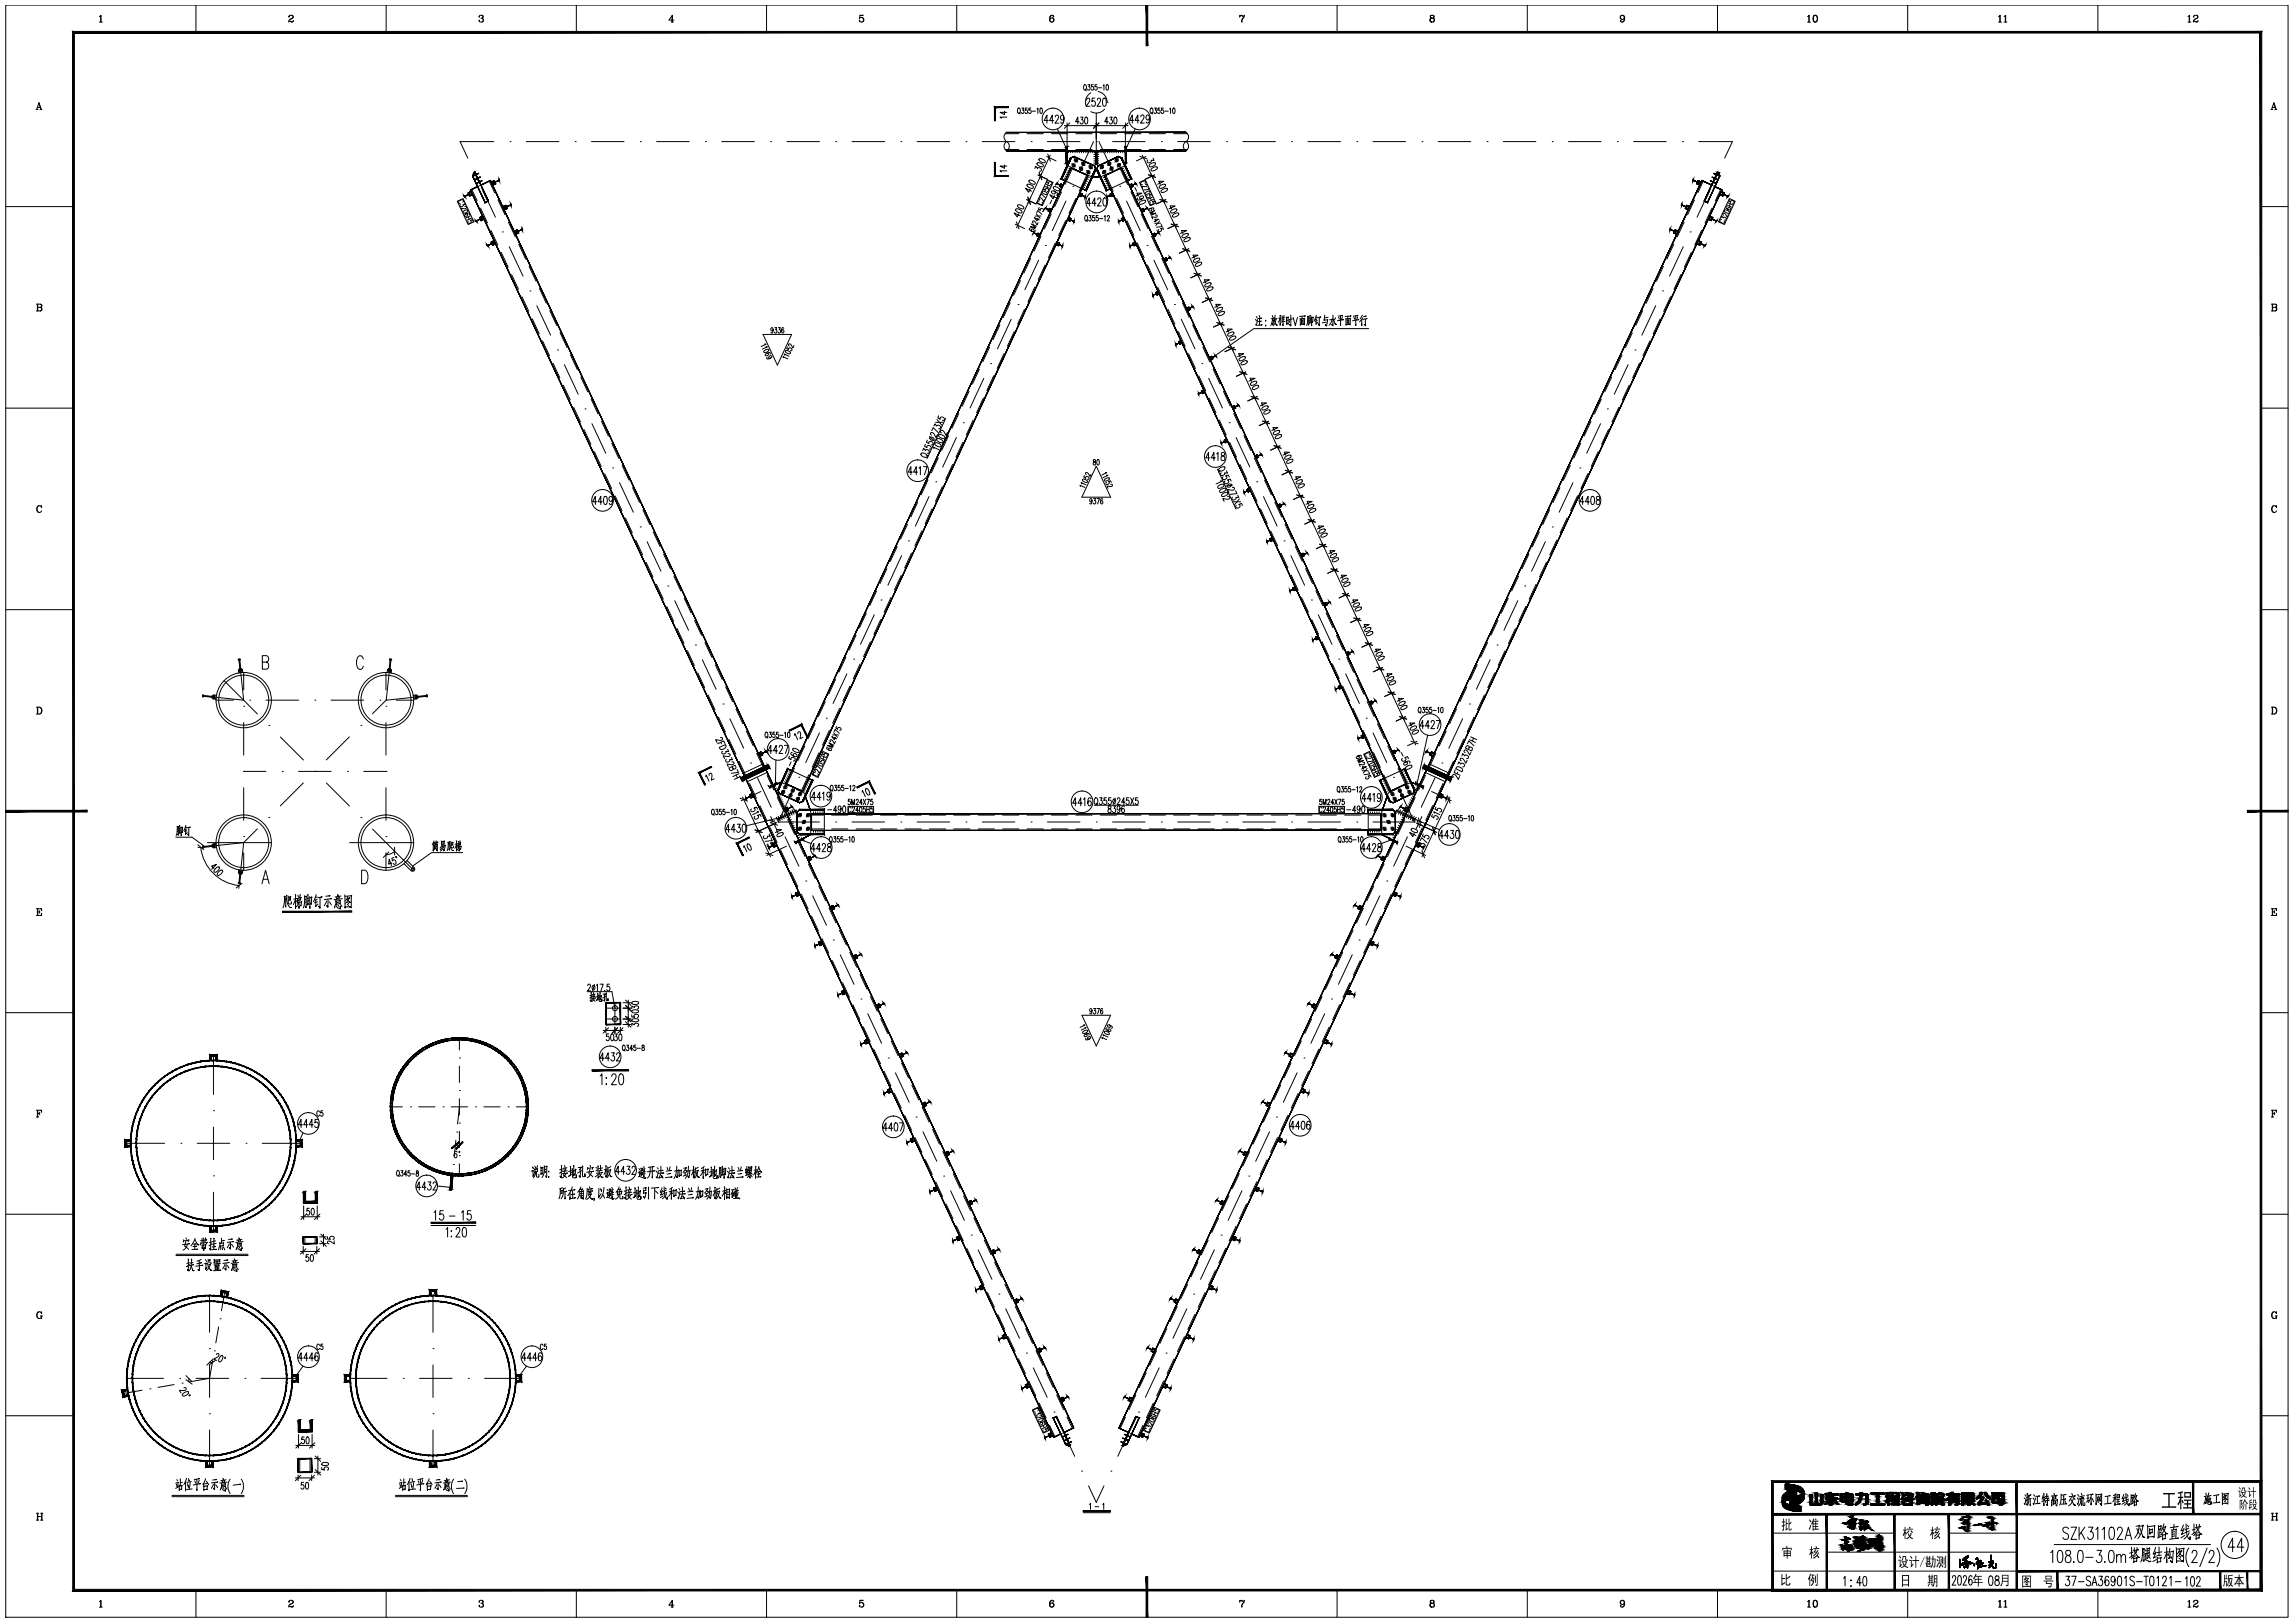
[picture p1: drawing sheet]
<svg xmlns="http://www.w3.org/2000/svg" width="845mm" height="598mm" viewBox="0 0 845 598" stroke-linecap="round" stroke-linejoin="round" font-family="sans-serif">
<!-- layer: 2 -->
<g fill="none" stroke="#000" stroke-width=".37">
<path d="M395.8 58.4l1.3 1.3M398.5 59.7l1.3 1.3M409.4 59.7l-1.3 1.3M412.1 58.4l-1.3 1.3M394.9 60.3l1.3 1.2M397.7 61.5l1.2 1.3M400.4 62.8l1.3 1.3M401.2 61l1.3 1.2M406.6 61l-1.2 1.2M407.5 62.8l-1.3 1.3M410.2 61.5l-1.3 1.3M412.9 60.3l-1.3 1.2"/>
<path d="M289.2 291.2l-1.3 1.3M290 289.4l-1.3 1.3M291.9 292.5l-1.3 1.2M292.7 290.6l-1.2 1.3M294.6 293.7l-1.3 1.3M295.4 299.7l-1.3 1.3M295.4 291.9l-1.2 1.3M298.4 299.7l-1.3 1.3M509.5 299.7l1.3 1.3M512.4 291.9l1.3 1.3M512.5 299.7l1.3 1.3M513.2 293.7l1.3 1.3"/>
<path d="M515.1 290.6l1.3 1.3M516 292.5l1.2 1.2M517.9 289.4l1.2 1.3M518.7 291.2l1.3 1.3M295.4 304.7l-1.3 1.3M296.9 302.2l-1.3 1.3M298.4 304.7l-1.3 1.3M509.5 304.7l1.3 1.3M511 302.2l1.3 1.3M512.5 304.7l1.3 1.3"/>
<circle cx="396.4" cy="59.1" r=".31"/>
<circle cx="396.4" cy="59.1" r=".6"/>
<circle cx="411.4" cy="59.1" r=".6"/>
<circle cx="411.4" cy="59.1" r=".31"/>
<circle cx="395.6" cy="60.9" r=".31"/>
<circle cx="395.6" cy="60.9" r=".6"/>
<circle cx="398.3" cy="62.1" r=".31"/>
<circle cx="398.3" cy="62.1" r=".6"/>
<circle cx="399.2" cy="60.3" r=".31"/>
<circle cx="399.2" cy="60.3" r=".6"/>
<circle cx="401" cy="63.4" r=".31"/>
<circle cx="401" cy="63.4" r=".6"/>
<circle cx="401.9" cy="61.6" r=".31"/>
<circle cx="401.9" cy="61.6" r=".6"/>
<circle cx="406" cy="61.6" r=".6"/>
<circle cx="406" cy="61.6" r=".31"/>
<circle cx="406.9" cy="63.4" r=".6"/>
<circle cx="406.9" cy="63.4" r=".31"/>
<circle cx="408.7" cy="60.3" r=".6"/>
<circle cx="408.7" cy="60.3" r=".31"/>
<circle cx="409.6" cy="62.1" r=".6"/>
<circle cx="409.6" cy="62.1" r=".31"/>
<circle cx="412.3" cy="60.9" r=".6"/>
<circle cx="412.3" cy="60.9" r=".31"/>
<circle cx="288.6" cy="291.8" r=".6"/>
<circle cx="288.6" cy="291.8" r=".31"/>
<circle cx="289.4" cy="290" r=".6"/>
<circle cx="289.4" cy="290" r=".31"/>
<circle cx="291.3" cy="293.1" r=".6"/>
<circle cx="291.3" cy="293.1" r=".31"/>
<circle cx="292.1" cy="291.3" r=".6"/>
<circle cx="292.1" cy="291.3" r=".31"/>
<circle cx="294" cy="294.4" r=".6"/>
<circle cx="294" cy="294.4" r=".31"/>
<circle cx="294.8" cy="292.5" r=".6"/>
<circle cx="294.8" cy="292.5" r=".31"/>
<circle cx="513.1" cy="292.5" r=".31"/>
<circle cx="513.1" cy="292.5" r=".6"/>
<circle cx="513.9" cy="294.4" r=".31"/>
<circle cx="513.9" cy="294.4" r=".6"/>
<circle cx="515.8" cy="291.3" r=".31"/>
<circle cx="515.8" cy="291.3" r=".6"/>
<circle cx="516.6" cy="293.1" r=".31"/>
<circle cx="516.6" cy="293.1" r=".6"/>
<circle cx="518.5" cy="290" r=".31"/>
<circle cx="518.5" cy="290" r=".6"/>
<circle cx="519.4" cy="291.8" r=".31"/>
<circle cx="519.4" cy="291.8" r=".6"/>
<circle cx="294.7" cy="305.3" r=".6"/>
<circle cx="294.7" cy="300.3" r=".6"/>
<circle cx="294.7" cy="300.3" r=".31"/>
<circle cx="294.7" cy="305.3" r=".31"/>
<circle cx="296.2" cy="302.8" r=".6"/>
<circle cx="296.2" cy="302.8" r=".31"/>
<circle cx="297.7" cy="300.3" r=".6"/>
<circle cx="297.7" cy="305.3" r=".6"/>
<circle cx="297.7" cy="300.3" r=".31"/>
<circle cx="297.7" cy="305.3" r=".31"/>
<circle cx="510.1" cy="300.3" r=".31"/>
<circle cx="510.1" cy="305.3" r=".31"/>
<circle cx="510.1" cy="300.3" r=".6"/>
<circle cx="510.1" cy="305.3" r=".6"/>
<circle cx="511.7" cy="302.8" r=".31"/>
<circle cx="511.7" cy="302.8" r=".6"/>
<circle cx="513.2" cy="305.3" r=".31"/>
<circle cx="513.2" cy="300.3" r=".31"/>
<circle cx="513.2" cy="300.3" r=".6"/>
<circle cx="513.2" cy="305.3" r=".6"/>
</g>
<!-- layer: 4 -->
<g fill="none" stroke="#000" stroke-width=".37">
<path d="M181.9 52.2h-12.4l2.9 6.1M187.9 52.2h.1M193.9 52.2h12M211.9 52.2h.1M217.9 52.2h12M235.9 52.2h.1M241.9 52.2h12M259.9 52.2h.1M265.9 52.2h12M283.9 52.2h.1M289.9 52.2h12M307.9 52.2h.1"/>
<path d="M313.9 52.2h12M331.9 52.2h.1M337.9 52.2h12M355.9 52.2h.1M361.9 52.2h12M379.9 52.2h.1M385.9 52.2h12M402.9 52.2l-5.1 11M403.9 52.2h.1M404.9 52.2l5.1 11M409.9 52.2h12M427.9 52.2h.1"/>
<path d="M433.9 52.2h12M451.9 52.2h.1M457.9 52.2h12M475.9 52.2h.1M481.9 52.2h12M499.9 52.2h.1M505.9 52.2h12M523.9 52.2h.1M529.9 52.2h12M547.9 52.2h.1M553.9 52.2h12M571.9 52.2h.1"/>
<path d="M577.9 52.2h12M595.9 52.2h.1M601.9 52.2h12M619.9 52.2h.1M625.9 52.2h12.4l-2.8 6.1M174.9 63.7h.1M177.5 69.2l5 10.8M392.8 74.1l-5.1 10.9M395.3 68.6h.1M412.6 68.6h.1M415.1 74.1l5 10.9M630.4 69.2l-5.1 10.8"/>
<path d="M632.9 63.7h.1M185.1 85.4h.1M187.6 90.9l5.1 10.8M382.7 95.9l-5.1 10.8M385.2 90.4h.1M422.7 90.4h.1M425.2 95.9l5 10.8M620.2 90.9l-5 10.8M622.8 85.4h.1M195.3 107.2h.1M197.8 112.6l5.1 10.9M372.6 117.6l-5.1 10.9"/>
<path d="M375.1 112.2h.1M432.8 112.2h.1M435.3 117.6l5 10.9M610.1 112.6l-5.1 10.9M612.6 107.2h.1M205.4 128.9h.1M208 134.4l5 10.8M362.5 139.4l-5.1 10.9M365 134h.1M442.8 134h.1M445.4 139.4l5 10.9M599.9 134.4l-5.1 10.8"/>
<path d="M602.4 128.9h.1M215.6 150.7h.1M218.1 156.1l5.1 10.9M354.9 155.7h.1M452.9 155.7h.1M589.7 156.1l-5 10.9M592.3 150.7h.1M225.7 172.4h.1M228.3 177.8l5.1 10.9M344.8 177.5h.1M352.4 161.2l-5 10.9M455.5 161.2l5 10.9"/>
<path d="M463 177.5h.1M579.6 177.8l-5.1 10.9M582.1 172.4h.1M235.9 194.1h.1M238.4 199.6l5.1 10.9M334.8 199.3h.1M342.3 183l-5 10.8M465.6 183l5 10.8M473.1 199.3h.1M569.4 199.6l-5.1 10.9M572 194.1h.1M246.1 215.9h.1"/>
<path d="M332.2 204.7l-5 10.9M475.7 204.7l5 10.9M561.8 215.9h.1M248.6 221.3l5.1 10.9M256.2 237.6h.1M322.1 226.5l-5 10.9M324.7 221.1h.1M483.2 221.1h.1M485.8 226.5l5 10.9M551.6 237.6h.1M559.3 221.3l-5.1 10.9M79.6 258h6.4"/>
<path d="M82.6 250.8l12.2 12.2M88.2 242.8l1.6 15.2-15-1.6M89.8 247.8v6.4M92 258h.1M98 258h12M116 258h.1M122 258h12M140 258h.1M142.2 247.8v6.4M142.3 258l-5.1 5M143.9 242.8l-1.6 15.2 15-1.6M146 258h6.4"/>
<path d="M258.8 243.1l5.1 10.8M266.4 259.4h.1M312 248.3l-5 10.9M314.6 242.8h.1M493.3 242.8h.1M495.9 248.3l5 10.9M541.5 259.4h.1M549.1 243.1l-5.1 10.8M89.8 260.2h.1M89.8 266.2v12M99.1 267.3h.1M103.3 271.5l8.5 8.5"/>
<path d="M128.7 271.5l-8.5 8.5M133 267.2h.1M142.2 260.2h.1M142.2 266.2v12M268.9 264.8l5.1 10.9M301.9 270l-5 10.9M304.5 264.6h.1M503.4 264.6h.1M505.9 270l5.1 10.9M538.9 264.8l-5.1 10.9M89.8 284.2h.1M89.8 284.2h8.2"/>
<path d="M89.8 290.2v12M104 284.2h.1M110 284.2h12M111.8 288.4l-8.5 8.5M116 284.2h.1M116.1 284.2h.1M120.3 288.5l8.5 8.5M128 284.2h.1M134 284.2h8.2M142.2 284.2h.1M142.2 290.2v12M276.6 281.1h.1"/>
<path d="M279.1 286.6l5.1 10.8M291.8 291.8l-5.1 11.1M294.4 286.4h.1M513.5 286.4h.1M516 291.8l5.1 11.1M528.8 286.6l-5.1 10.8M531.3 281.1h.1M74.8 312l15-1.5-1.6 15.1M76.4 310.5h23.6M89.8 308.2h.1M89.8 314.2v6.5M94.8 305.4l-5 5.1"/>
<path d="M99 301.2h.1M128.8 310.5h23.6M133 301.2h.1M137.3 305.5l12.2 12.2M142.2 308.2h.1M142.2 314.2v6.5M149.5 317.6l2.5 2.6M286.7 302.9h.1M286.7 302.9h15.2M289.3 308.3l5.1 10.9M307.9 302.9h.1M313.9 302.9h12"/>
<path d="M331.9 302.9h.1M337.9 302.9h12M355.9 302.9h.1M361.9 302.9h12M379.9 302.9h.1M385.9 302.9h12M403.9 302.9h.1M409.9 302.9h12M427.9 302.9h.1M433.9 302.9h12M451.9 302.9h.1M457.9 302.9h12"/>
<path d="M475.9 302.9h.1M481.9 302.9h12M499.9 302.9h.1M505.9 302.9h15.2M518.6 308.3l-5.1 10.9M521.1 302.9h.1M296.9 324.6h.1M299.4 330l5.1 10.9M508.4 330l-5.1 10.9M511 324.6h.1M307.1 346.3h.1M309.6 351.8l5.1 10.8"/>
<path d="M498.3 351.8l-5.1 10.8M500.8 346.3h.1M223.2 375.4h5.4M223.2 371.4h5.4M226.6 369.4v8M317.2 368.1h.1M319.8 373.5l5 10.9M488.1 373.5l-5.1 10.9M490.6 368.1h.1M78.7 388.6v14.6M169.3 389.8h.1M169.3 382.4v4.4"/>
<path d="M169.3 392.8v6M327.4 389.8h.1M329.9 395.2l5.1 10.9M477.9 395.2l-5 10.9M480.5 389.8h.1M78.7 409.2h.1M78.7 415.2v12M143.9 407.8h4.4M151.3 407.8h.1M154.3 407.8h6M163.3 407.8h.1M166.3 407.8h6"/>
<path d="M168.3 417.1h.1M169.3 413.8h.1M169.3 401.8h.1M169.3 404.8v6M169.3 416.8v6M169.3 407.8l-.7 6.3M175.3 407.8h.1M178.3 407.8h6M187.3 407.8h.1M190.3 407.8h4.4M337.6 411.6h.1M340.1 417l5.1 10.9"/>
<path d="M467.8 417l-5.1 10.9M470.3 411.6h.1M46.1 421.2h14.6M66.7 421.2h.1M72.7 421.2h12M78.7 433.2h.1M78.7 439.2v14.6M90.7 421.2h.1M96.6 421.2h14.6M166.7 432l-.6 6.3M167 429h.1M168 420.1l-.6 5.9"/>
<path d="M169.3 425.8h.1M169.3 428.8v4.4M347.7 433.3h.1M350.3 438.7l5 10.9M457.6 438.7l-5.1 10.9M460.1 433.3h.1M357.9 455h.1M450 455h.1M77.2 477.3v13.6M159.6 477.3v13.6M360.4 460.5l5.1 10.8M368 476.8h.1"/>
<path d="M439.8 476.8h.1M447.4 460.5l-5 10.8M77.2 496.9h.1M159.6 496.9h.1M370.6 482.2l5.1 10.9M378.2 498.5h.1M429.7 498.5h.1M437.3 482.2l-5.1 10.9M46.7 507.8h13.5M66.2 507.8h.1M72.2 507.8h12M77.2 502.9v12"/>
<path d="M90.2 507.8h.1M96.2 507.8h13.5M129.1 507.8h13.5M148.6 507.8h.1M154.6 507.8h12M159.6 502.9v12M172.6 507.8h.1M178.6 507.8h13.5M380.7 504l5.1 10.8M427.1 504l-5.1 10.8M77.2 520.9h.1M77.2 526.9v13.5"/>
<path d="M159.6 520.9h.1M159.6 526.9v13.5M388.4 520.3h.1M390.9 525.7l5.1 10.9M417 525.7l-5.1 10.9M419.5 520.3h.1M398.5 542h.1M401.1 547.4l2.8 6.1 2.9-6.1M409.3 542h.1"/>
</g>
<!-- layer: 0 -->
<g fill="none" stroke="#000" stroke-width=".37">
<path d="M2.1 1.9h841v593.9h-841zM36.6 6.1l.6-.5v2.5M36.6 8.1h1.1M37.1 5.7v2.4M72.2 1.9v10M106.5 6.1l-.1 .1a.86 .86 0 0 1 .9-.6 .86 .86 0 0 1 .8 .7l-1.6 1.1-.1 .7M107.5 5.6l.4 .7-.9 .7M108.1 7.8l-.4 .2-1.3-.1M108.1 7.5l-.3 .6-1-.3M142.3 1.9v10M176.6 6.1v.2v-.4l.5-.3 .8 .1v.9l-.7 .1M177.6 5.6l.3 .4-.3 .7 .6 .6a.85 .85 0 0 1-.8 .9 .85 .85 0 0 1-.9-.7l.1 .1"/>
<path d="M177.9 6.9l.1 .7-.4 .5M212.4 1.9v10M247.3 8.1h.8M247.6 5.9v2.2M248.3 7.4h-1.9l1.4-1.8v2.5M282.4 1.9v10M316.9 5.7l1.2-.1h-1.2l-.2 1.2a.88 .88 0 0 1 1.3-.3 .88 .88 0 0 1 0 1.4 .88 .88 0 0 1-1.3-.4l.1 .1M317.6 6.5l.6 .7-.1 .6-.5 .3M352.5 1.9v10M387.6 5.6a1.5 1.5 0 0 0-.2 2.5M387.7 6.6l.6 .7-.6 .8M388.2 6v.2l.1-.2a.88 .88 0 0 0-1.1-.3 .88 .88 0 0 0-.5 1v.7a.82 .82 0 0 0 .9 .9 .82 .82 0 0 0 .7-1.1 .82 .82 0 0 0-1.1-.5l-.4 .6"/>
<path d="M456.8 6.1l.4-.5 .8 .4 .5-.4-.7 1.6-.2 .9M456.8 5.6v.7M456.9 5.9l1.1 .1M458.3 6.3a1.87 1.87 0 0 0-.8 1.8M492.7 1.9v10M527.5 5.6l-.5 .4 .1 .6 .9 .1 .4-.4-.1-.6-.8-.1-.4 .4 .4 .7M528 5.6l.3 .4-.3 .7 .6 .5a.83 .83 0 0 1-1 1 .83 .83 0 0 1-.6-1.3l.5-.2-.5 .5 .1 .7 .4 .2M528 6.7l.4 .5-.1 .7-.3 .2M562.8 1.9v10M597.7 5.6l-.6 .7 .1 .5 .5 .4M597.9 5.6a1.5 1.5 0 0 1-.1 2.5M598.5 6.5a.8 .8 0 0 1-1.1 .6 .8 .8 0 0 1-.4-1.2 .8 .8 0 0 1 1.3-.2 1.36 1.36 0 0 1 .4 1.5 1.36 1.36 0 0 1-1.3 .9l-.2-.6v.3"/>
<path d="M632.8 1.9v10M666 6.1l.6-.5v2.5M666 8.1h1.1M666.5 5.7v2.4M668.8 5.6a1.45 1.45 0 0 0 0 2.5 1.29 1.29 0 0 0 .9-1.2 1.29 1.29 0 0 0-.9-1.3 1.59 1.59 0 0 0 0 2.5M669 5.6a1.59 1.59 0 0 1 0 2.5M702.9 1.9v10M736.4 6.1l.6-.5v2.5M736.4 8.1h1.1M736.9 5.7v2.4M738.4 6.1l.6-.5v2.5M738.4 8.1h1.1"/>
<path d="M738.9 5.7v2.4M773 1.9v10M806.2 6.1l.6-.5v2.5M806.2 8.1h1.1M806.7 5.7v2.4M808.3 6.1l-.1 .1a.86 .86 0 0 1 .9-.6 .86 .86 0 0 1 .8 .7l-1.6 1.1-.1 .7M809.3 5.6l.5 .7-1 .7M809.9 7.8l-.4 .2-1.3-.1M809.9 7.5l-.3 .6-1-.3M13.8 39.6h1.1M14.4 38.2l.7 2.1M375.2 39.9l.1-.1a1.07 1.07 0 0 1 .7 1 1.07 1.07 0 0 1-.7 1 1.48 1.48 0 0 1-.1-1.9z"/>
<path d="M376.5 39.8h.7l-.4 .8a.56 .56 0 0 1 .5 .8 .56 .56 0 0 1-.9 0M378.5 39.8h-.7v.9a.57 .57 0 0 1 .8 .4 .57 .57 0 0 1-.8 .5l-.1-.2M379.8 39.8h-.6l-.1 .9a.57 .57 0 0 1 .9 .4 .57 .57 0 0 1-.9 .5l-.1-.2M383.4 39.9l.2-.1a1.19 1.19 0 0 1 0 2l-.4-.8zM399.5 31.3l.1-.1a1.07 1.07 0 0 1 .8 1 1.07 1.07 0 0 1-.8 1 1.51 1.51 0 0 1-.1-1.9zM399.9 32.8l.4 .6M400.3 36.9l.1-.5a.66 .66 0 0 1 1-.1 .66 .66 0 0 1 0 1l-1.2 1.9h1.4M400.9 31.2h.7l-.4 .8a.56 .56 0 0 1 .5 .8 .56 .56 0 0 1-1 0M402.9 31.2h-.7v.8a.59 .59 0 0 1 .8 .5 .59 .59 0 0 1-.9 .5v-.2M403.4 36.2h-1v1.1a.91 .91 0 0 1 1.2 .9 .91 .91 0 0 1-1.2 .8l-.2-.4M404.2 31.2h-.7v.8a.59 .59 0 0 1 .8 .5 .59 .59 0 0 1-.8 .5l-.1-.2M404.3 36.9l.1-.5a.66 .66 0 0 1 1-.1 .66 .66 0 0 1 0 1l-1.2 1.9h1.4"/>
<path d="M404.7 32.3h1.2M406.5 31.6l.3-.4v2M406.5 36.3l.5-.1a2.17 2.17 0 0 1 0 3h-.2a2.44 2.44 0 0 1-.3-2.9zM407.7 31.3l.2-.1a1.21 1.21 0 0 1 0 2l-.4-.9zM424 39.9l.2-.1a1.07 1.07 0 0 1 .7 1 1.07 1.07 0 0 1-.7 1 1.48 1.48 0 0 1-.2-1.9zM425.4 39.8h.7l-.4 .8a.56 .56 0 0 1 .5 .8 .56 .56 0 0 1-1 0M427.4 39.8h-.7l-.1 .9a.57 .57 0 0 1 .9 .4 .57 .57 0 0 1-.9 .5v-.2M428.7 39.8h-.7v.9a.57 .57 0 0 1 .8 .4 .57 .57 0 0 1-.8 .5l-.1-.2M432.2 39.9l.2-.1a1.16 1.16 0 0 1 0 2l-.4-.8zM837.3 39.6h1M837.9 38.2l.7 2.1M13.3 40.3h.7"/>
<path d="M13.5 40.3l.9-2.5 .8 2.5M14.7 40.3h.8M370.1 41v1.2l-1.6-.8h2.5M370.6 52.4a.81 .81 0 0 1 1.1 .7v1.6a.81 .81 0 0 1-1.1 .6 2 2 0 0 1 0-2.9zM370.9 48.7a2 2 0 0 0 0 3.5M371 43.2h-2.5l.5 .4M375.5 41.4l.4 .6M380.4 41h1.2M382.1 40.2l.3-.4v2M386.1 56.7l.9 2.7M386.2 44.4h-1.5l1.1-2v3M388.3 44.4h-1.5l1-2v3"/>
<path d="M388.9 43.1l.1-.4a.66 .66 0 0 1 .9-.1 .66 .66 0 0 1 .1 .9l-1.3 1.9h1.5M389.6 47.5l3.3 7.1M392 43.4l-.2 .7a.81 .81 0 0 1-1-.8 .81 .81 0 0 1 1-.8l.2 .9a1.44 1.44 0 0 1-.8 2l-.3-.4M392.2 46.3h23.5M393.2 45.3v8.8M393.7 55.6v.7M394.2 45.3l-2 2M394.5 55.6v.7M395.3 55.6v.7M396.1 55.6v.7M396.9 55.6v.7M397.6 44.8h-1.3l.9-1.6v2.5"/>
<path d="M397.7 55.6v.7M398.1 43.2h1l-.5 .9a.7 .7 0 0 1 .6 1.1 .7 .7 0 0 1-1.2 0M398.5 55.6v.7M399.3 55.6v.7M399.9 43.3l.3-.1a1.52 1.52 0 0 1 0 2.5l-.6-1.1zM400.1 55.6v.7M400.9 55.6v.7M401.7 55.6v.7M402.5 55.6v.7M403.1 59.3h.7M403.1 58.5h.7M403.1 57.7h.7"/>
<path d="M403.1 56.9h.7M403.1 56.1h.7M403.3 55.6v.7M403.9 41.7v13.9M404.1 55.6v.7M404.1 59.3h.7M404.1 58.5h.7M404.1 57.7h.7M404.1 56.9h.7M404.1 56.1h.7M404.9 55.6v.7M404.9 45.3l-2 2"/>
<path d="M405.7 55.6v.7M406.5 55.6v.7M407.3 55.6v.7M408.1 55.6v.7M408.3 44.8h-1.2l.8-1.6v2.5M408.9 43.2h.9l-.5 .9a.7 .7 0 0 1 .6 1 .7 .7 0 0 1-1.2 .1M408.9 55.6v.7M409.7 55.6v.7M410.5 55.6v.7M410.6 43.3l.5-.1 .4 .4v1.6l-.4 .5-.6-.5zM411.3 55.6v.7M412.1 55.6v.7"/>
<path d="M412.9 55.6v.7M413.7 55.6v.7M414.5 55.6v.7M414.7 45.3v8.8M415.7 45.3l-2 2M417.7 44.3h-1.5l1-1.9v2.9M418.3 47.5l-3.3 7.1M419.7 44.3h-1.5l1-1.9v2.9M420 57.6l2.7 1M420.3 43.1l.1-.5a.67 .67 0 0 1 1-.1 .67 .67 0 0 1 0 1l-1.2 1.8h1.4M423.5 43.3l-.3 .8a.82 .82 0 0 1-1-.8 .82 .82 0 0 1 1-.8l.3 .8a1.48 1.48 0 0 1-.8 2l-.4-.4M424.4 41.4l.4 .6"/>
<path d="M429.2 41h1.2M431 40.2l.3-.4v2M436.6 52.4a.81 .81 0 0 1 1.2 .7v1.6a.81 .81 0 0 1-1.2 .6 2 2 0 0 1 0-2.9zM437 48.7a2 2 0 0 1 0 3.5M836.8 40.3h.7M837 40.3l.9-2.5 .8 2.5M838.2 40.3h.7M2.1 76.1h25M168.5 74.1l2.1-.9 4 8.5-2.1 1zM170.5 74.5a.53 .53 0 0 0 .1-.8 .53 .53 0 0 0-.8 0l-.4 .2a.53 .53 0 0 0-.5 .6 .53 .53 0 0 0 .7 .4M170.8 77.8l1.1-.5 .5 .1a1.2 1.2 0 0 1-1.8 .9zM171.2 74.8l.3 .6h-.9a.56 .56 0 0 1-.5 .8 .56 .56 0 0 1-.4-.9"/>
<path d="M171.3 76.1h.3a.44 .44 0 0 1 .3 .5 .44 .44 0 0 1-.6 .3l-1.4-.2 .4 .9M171.6 78.8h.5a.54 .54 0 0 1-.2 .8 .54 .54 0 0 1-.7-.4l1.3-.7 .5 .1-.1 .5M172.5 79.9l.4 .8M173.4 79.5l-1.8 .8M173.6 70.5l.6 1.2M177.9 79.6l.5 1.2M181 67.1l.5 1.1M185.3 76.2l.5 1.1M370.1 60.8v1.2l-1.6-.8h2.5M371 62.9h-2.5l.5 .5M378.7 72.6l1 2.7M382.9 63.6l1 2.6"/>
<path d="M383 74a.52 .52 0 0 0-.7 .5 .52 .52 0 0 0 .5 .6l1.2 .2 .2-.3-.3-.5M383.3 72.3l.4-.9 1.5 1.5M384.1 70.6a1.29 1.29 0 0 1 1.7 .9 1.29 1.29 0 0 1-1.7-.9zM384.7 69.1l-.2 .6 .7 .3a.58 .58 0 0 1 .8-.4 .58 .58 0 0 1 .1 .9h-.2M384.9 73.5l-.4 .8-.7-1.2a.44 .44 0 0 0-.8-.2 .44 .44 0 0 0 .2 .7M385 68.6l1.8 .9M385.4 67.8l1.8 .8M385.9 66.3l2.1 .9-4 8.6-2.1-1zM385.9 66.6l-.3 .6 .8 .4a.57 .57 0 0 1 .8-.6 .57 .57 0 0 1 .1 1h-.2M386.2 68.2l-.4 .8M387.5 73.8l-.6 1.3M387.5 77.3l-.4 .9"/>
<path d="M388.2 68.9l.6-.2 .9 .4 .7 .9a1.5 1.5 0 0 1-2.2-1.1zM388.4 70.4l.4 .5a.67 .67 0 0 1-.9 .5 .67 .67 0 0 1-.3-1.1l.8 .1a1.26 1.26 0 0 1 1.2 1.3l-.4 .2M388.5 72.1l-.5 1.2-1.2-1.5 2.3 1.1M391.8 68.2l-.5 .9M392.2 65.6l.6 .3M392.5 64.9l.6 .3M392.9 64.1l.6 .3M393.2 63.4l.6 .3M393.5 62.7l.7 .3M393.9 62l.6 .3M397.9 71.1l-.4 .9M399 68.7l.6 .3"/>
<path d="M399.4 68l.6 .3M399.7 67.3l.6 .3M399.9 79.5l.2-.1a1.06 1.06 0 0 1 .7 1 1.06 1.06 0 0 1-.7 1 1.44 1.44 0 0 1-.2-1.9zM400 66.6l.7 .3M400.3 65.8l.7 .3M400.7 65.1l.6 .3M401.3 79.4h.7l-.4 .8a.56 .56 0 0 1 .5 .8 .56 .56 0 0 1-.9 0M401.9 74.9h-1.5l1-2v3M403.1 60.1h.7M403.3 79.4h-.7l-.1 .9a.57 .57 0 0 1 .9 .4 .57 .57 0 0 1-.9 .5v-.2M403.9 74.9h-1.5l1-2v3M404.1 60.1h.7"/>
<path d="M404.5 73.6l.1-.4a.66 .66 0 0 1 .9-.1 .66 .66 0 0 1 .1 1l-1.2 1.8h1.4M404.6 79.4h-.7v.9a.57 .57 0 0 1 .9 .4 .57 .57 0 0 1-.9 .5l-.1-.2M406.7 73l.5-.1a2.14 2.14 0 0 1 0 3h-.2a2.47 2.47 0 0 1-.3-2.9zM406.9 79.8l.3-.4v2M407.2 65.1l-.7 .3M407.5 65.8l-.6 .3M407.9 66.6l-.7 .3M408 79.9l.1-.3a.44 .44 0 0 1 .6-.1 .44 .44 0 0 1 0 .7l-.8 1.2h1M408.2 67.3l-.6 .3M408.5 68l-.6 .3M408.9 68.7l-.7 .3M409.9 71.1l.5 .9"/>
<path d="M414 62l-.6 .3M414.3 62.7l-.6 .3M414.7 63.4l-.7 .3M415 64.1l-.6 .3M415.4 64.9l-.7 .3M415.7 65.6l-.6 .3M416.1 68.2l.4 .9M418.2 69.1l.6 1.3M418.5 72.2l2.3-1-1.9-.1 .5 1.2M419.2 72.9l-.2 .5a1.54 1.54 0 0 0 2.3-1 .73 .73 0 0 0-1-.1 .73 .73 0 0 0-.1 1h.6M419.8 67.2l2.2-.9 4 8.5-2.2 1zM420 74.4l1.4-.7 .7 .4a1.63 1.63 0 0 1-2.4 .9z"/>
<path d="M420.3 77.3l.5 .9M421.9 67.6l.3-.5a1.08 1.08 0 0 0-1.2-.2 1.08 1.08 0 0 0-.7 1l.6 .1M422.1 68l.3-.1a.44 .44 0 0 1 .3 .6 .44 .44 0 0 1-.6 .3l-1.4-.2 .3 .8M422.2 70.9l1.1-.5 .5 .1a1.21 1.21 0 0 1-1.8 .9zM422.7 72l-.1 .2a.57 .57 0 0 0 .8 .6 .57 .57 0 0 0 0-1l.8-.3 .3 .6M423 68.9l.4 .9-2.1 .2M423.1 64.4l2.7 1M423.9 74.6l-.2 .1a.57 .57 0 0 0 .8 .6 .57 .57 0 0 0 .1-1l.8-.3 .3 .6M423.9 73l.3 .8M424.7 72.6l-1.8 .8M425.1 73.4l-1.8 .9M427.4 73.5l2.6 .9"/>
<path d="M622.6 76.2l-.5 1.1M626.9 67.1l-.6 1.1M630 79.6l-.5 1.2M634.2 70.5l-.5 1.2M635.4 77.5a1.27 1.27 0 0 1 1.8 .9 1.27 1.27 0 0 1-1.8-.9zM636.3 75.5l1.8 .9M636.4 76.2l-.4 .1a1.21 1.21 0 0 0 1.8 .9 .59 .59 0 0 0-.5-.7 .59 .59 0 0 0-.7 .4l.4 .4M636.7 74.7l1.8 .8M636.8 79.2l-.4 .8-.7-1.2a.44 .44 0 0 0-.8-.2 .44 .44 0 0 0 .2 .7M637.2 73.2l2.2 .9-4 8.6-2.2-1zM637.3 73.5l-.3 .6 .7 .3a.59 .59 0 0 1 .9-.5 .59 .59 0 0 1 0 1h-.2M637.6 75.1l-.4 .8"/>
<path d="M833.1 76.1h10M172.5 81.5l-.2 .2a.58 .58 0 0 0 .9 .5 .58 .58 0 0 0 0-1l.9-.3 .2 .6M173.8 80.3l-1.8 .9M182.1 88.7l.5 1.1M189.5 85.2l.5 1.1M374.5 81.7l1 2.6M383.3 86.4l-.4 .8M389.5 89.2l-.4 .9M393.7 80.2l-.4 .8M400.3 81l.4 .6M405.2 80.6h1.1M414.1 80.2l.5 .8"/>
<path d="M418.4 89.2l.4 .9M424.5 86.4l.5 .8M428.8 95.4l.4 .9M431.5 82.6l2.7 .9M435.8 91.6l2.6 1M618.4 85.2l-.5 1.1M625.8 88.7l-.6 1.1M634.1 80.3l.3-.7 .6 .7a.56 .56 0 0 1 .9-.1 .56 .56 0 0 1-.4 .9M634.3 80.9a.53 .53 0 0 0-.7 .5 .53 .53 0 0 0 .6 .6l1.1 .2 .3-.3-.3-.5M13.4 112.1l1.8 .1 .3 .6-.6 .4M13.4 114.6l1.9-.3 .2-.6-.6-.5 .4 .5-.4 .9M13.8 112.1v2.5"/>
<path d="M13.9 112.1v2.5M14.9 112.1l.4 .4-.1 .5-1.3 .2M426.8 107.4l.4 .9M437.2 113.6l.4 .9M440 100.7l2.6 1M444.2 109.8l2.6 .9M448.4 118.8l2.6 1M462.6 117.7l.3 .6M462.9 116.6l.3 .6M463.4 117.7l-.5 2.2-.3-.4M464 116.2l.2 .8M464.1 117.3v2.5"/>
<path d="M464.6 118.3l-1 .2M464.7 117.2h.2l-1.3 .2M464.9 119.7h.2l-1.8 .2M466.4 118v.3zM466.4 119.8v.3zM468.8 116.3l.2 .6M468.9 118.1l.5-.2-.5 1.8-.1-.4 .2 .2M468.9 117.4l-.7 2.5M469.3 117.2l-.9 .3M469.6 118.1l.7 1.7h.4l-.5-.3M469.8 116.1l-.3 2.3M470.1 117.5l-.3 1.5-.7 1"/>
<path d="M470.3 117.4h.3l-.9 .1M471.7 116.1v3.7v-.6M471.7 117.3l-.7 1.5M471.7 117.6l.4 .4M472.1 117.1l-.9 .2M472.3 116.3l.3 .6M472.8 117.2v2.8l-.1-.5M473.2 116.2l-.3 .9M473.2 117.8l-.9 .1M473.3 118.4h.2l-1.5 .2M473.3 117.1l-1 .2M473.9 116.8l.2 2.7-.1-.2 .5-.2 .1 .4 .1-2.6-.7 .1"/>
<path d="M474.5 118l-.5 .1M475 118.1l.1 .6M475.6 116.1v4l-.5-.6 .5 .5M476.2 117.5l-1.4 .3M476.5 116.9l.8 3 .8-3M479 117.3l.1 2.5v-.2l1.1-.2M479.1 117.5l1.7-.2-.2 2.4-.2-.3M479.6 117.5v2M479.8 116.5l-.1 .9M479.8 118.7h-.2M479.8 118.1h-.2M480.2 117.4l-.1 2"/>
<path d="M480.7 116.5l.3-.1-2.2 .2M481.8 116.5v2.1l-.3 1.3M481.9 116.7l.4-.1-.1 3.1-.2-.3 .2 .3M482.1 117.5l-.2 .1M482.2 118.2l-.4 .1M482.7 116.1l.1 1.8M482.7 118l-.3 1 .6-.2M482.9 118.5l.2 .5M483.1 117.1l-.6 .2M483.2 117.8l-.8 .2M483.3 116.7v3.3v-.5M483.3 117l.6-.1-.3 2-.2-.4 .3 .3"/>
<path d="M484.9 117.6v1.9l.6-.7M485 116.2l-.7 1.9M485.3 117.5l-.6 .2M485.3 116.8l-.5 .2M485.4 118.2l-.9 .2M486.1 117v2.9l-.4-.5 .4 .4M486.4 116.9l.3-.1-1.2 .2M488.1 116.1l-.3 1.9 1.5-.2-.6 2.3-.4-.6 .4 .6M488.7 118.7l-1.5 .2M489.4 116.9l-1.4 .2M489.9 117.8l1-.2-1.1 2.2M491.1 116.1v4l-.4-.6 .4 .5"/>
<path d="M491.2 117.5l.3 .8a1.05 1.05 0 0 0 1 1.2l-.5-.1M491.8 119.1l.3 .3M492.1 117.1l-.7 1M493.2 116.9l.3 .7M493.9 116.4v3.6v-.5M494.5 116.2h.2l-1.6 .3M494.6 116.7l-.3 1M494.8 117.8h.3l-2.3 .4M495.9 117.3l.1 2.5v-.2l1.1-.2M495.9 117.5l1.7-.2-.1 2.4-.2-.3M496.4 117.5v2M496.7 116.5l-.2 .9"/>
<path d="M496.7 118.7h-.2M496.7 118.1h-.3M497 117.4v2M497.6 116.5l.2-.1-2.2 .2M498.9 116.9l.2 .7M499.6 116.4v3.6v-.5M500.1 116.2h.3l-1.7 .3M500.2 116.7l-.3 1M500.4 117.8h.3l-2.3 .4M501.8 117.7v2.3v-.6M502 116.2l-.8 1.2M502.1 117.1l-1.1 1.5"/>
<path d="M503.1 117.5v2.6l-.4-.6M503.2 116.5h.2l-.9 .1M503.6 117.4h.1l-1.5 .3M836.9 112.1l1.8 .1 .2 .6-.6 .4M836.9 114.6l1.8-.2 .2-.7-.6-.5 .5 .5-.1 .6-.4 .3M837.3 112.1v2.5M837.4 112.1v2.5M838.3 112.1l.5 .4-.1 .5-1.3 .2M435.2 125.5l.4 .9M445.6 131.7l.4 .9M452.6 127.9l2.6 1M456.8 137l2.6 .9"/>
<path d="M504.4 121.1h-42.4l-14.2 9.9M2.1 150.4h25M343.3 158.6l.5-1 2 1.8M344.1 157l.4-.9 .7 .9a.7 .7 0 0 1 1.2-.1 .7 .7 0 0 1-.5 1.1M345.2 154.6l1.8 2.1M345.9 153.2l-.4 .7 1 .6a.71 .71 0 0 1 1-.8 .71 .71 0 0 1 0 1.3l-.2-.1M347.5 155.6h-2.8M348.4 154.2l-6.8 14.7M349.1 159.3l-.5 1.1-1-1.6a.56 .56 0 0 0-.9-.2 .56 .56 0 0 0 .2 .9M443.6 143.7l.4 .8M454 149.9l.4 .8M461 146.1l2.7 .9"/>
<path d="M465.2 155.1l2.6 1M833.1 150.4h10M336.1 173.9h-1.5l1-2v3M338.1 173.9h-1.5l1-2v3M338.6 172.5l.5-.6v3M339.4 167a1.46 1.46 0 0 1 2.2 1.4 1.48 1.48 0 0 1-2.2-1.4zM340 166l.3-.9 .7 .9a.7 .7 0 0 1 1.2-.1 .7 .7 0 0 1-.5 1.1M340.2 171.9h1.4l-1 3M341 163.7l-.3 .7 .8 .4a.74 .74 0 0 1 1.1-.6 .74 .74 0 0 1 .1 1.3h-.3M341.7 162.2l-.3 .7 .9 .6a.71 .71 0 0 1 1-.8 .71 .71 0 0 1 .1 1.3l-.3-.1M342.1 167.8l-.9 .2M342.5 160.8l1.8 1.7"/>
<path d="M342.7 161.2a.92 .92 0 0 1 1 0 .92 .92 0 0 1 .4 .9 .92 .92 0 0 1-1 0 .92 .92 0 0 1-.4-.9zM344.1 165.3l-.2-.6 2.2 1.1M344.5 163.3l.6-.2 .9 .3 .5 .3 .3 .6a1.5 1.5 0 0 1-2.3-1zM345.2 161.8l.6-.2 .9 .3 .8 .6-.1 .4-.6 .2-.9-.3-.8-.6zM345.4 160.1l-.5 1.1-1-1.6a.55 .55 0 0 0-.9-.2 .55 .55 0 0 0 .2 .9M345.9 160.2l.6-.1 .9 .3 .5 .3 .3 .6a1.5 1.5 0 0 1-2.3-1.1zM445.8 168.7h-1.5l1-2v3M447.8 168.7h-1.5l1-2v3M448.3 167.3l.5-.6v3M448.6 172.8l6.8 14.8M448.9 179l1.4-.6 .7 .3-.2 .6-1.5 .6-.6-.3zM449.2 172.7a1.38 1.38 0 0 1 2.2-.3 1.46 1.46 0 0 1-2.4 .8z"/>
<path d="M449.5 173.2l-.4 .7M449.7 177.1l.6 .2-2.2 1M450.1 166.8v.9a1.09 1.09 0 0 1 1.1 .7 1.09 1.09 0 0 1-.4 1.3 .93 .93 0 0 1-1-1 .93 .93 0 0 1 1.1-.8l.3-.5-.1-.6zM450.7 175.7l-.2 .2a.7 .7 0 0 0 1 .7 .7 .7 0 0 0 .1-1.2l1-.4 .3 .7M451.4 177.2l-.2 .2a.71 .71 0 0 0 1 .7 .71 .71 0 0 0 .1-1.2l1-.4 .3 .7M451.9 173.5l.4 .8-1.1-.1a.7 .7 0 0 1-.7 1 .7 .7 0 0 1-.5-1M452 161.8l.4 .9M452.4 178.7l1.1-.4a.72 .72 0 0 1-.3 1.1 .72 .72 0 0 1-1-.5zM454.1 179.6l.3-.1a.55 .55 0 0 1 .5 .7 .55 .55 0 0 1-.7 .4l-1.9-.3 .5 1.1M454.2 178.7l-2.5 .3M460.4 179.9l.4 .9M462.4 168l.4 .9"/>
<path d="M469.4 164.2l2.7 1M473.6 173.3l2.7 .9M14.4 186.3a1.41 1.41 0 0 0 0 2.5M15.2 186.7l.1 .3v-.7l-.1 .4-.2-.3a1.17 1.17 0 0 0-1.5 1.1 1.17 1.17 0 0 0 1.5 1.2l.3-.5M219.9 184.9h-1.5l1-2v3M221.9 184.9h-1.5l1-2v3M222.7 183l.5-.1a2.14 2.14 0 0 1 0 3h-.2a2.47 2.47 0 0 1-.3-2.9zM225.7 183.9l-.3 .7a.82 .82 0 0 1-1-.8 .82 .82 0 0 1 1-.8l.3 .9a1.48 1.48 0 0 1-.8 2l-.4-.5M449.6 180.5l1.4-.6 .7 .3-.2 .6-1.5 .6-.6-.3zM450.3 182.1l1.4-.7 .7 .3a1.6 1.6 0 0 1-2.3 .9zM452.3 183l.4-.1a.55 .55 0 0 1 .4 .7 .55 .55 0 0 1-.7 .3l-1.8-.2 .5 1M454.4 184.9h2.8"/>
<path d="M455.3 180.8l.5 1.1-2.6 .3M455.6 186.2l-.2 .2a.71 .71 0 0 0 1 .7 .71 .71 0 0 0 .1-1.2l1-.4 .3 .7M456.1 182.5l.4 .8-1.1-.1a.7 .7 0 0 1-.7 1 .7 .7 0 0 1-.5-1M456.7 183.8l-1.8 2.1M468.8 198.1l.4 .9M470.8 186.1l.4 .9M477.8 182.3l2.7 1M482 191.4l2.7 1M583.6 184.9h-1.5l1-2v3M585.6 184.9h-1.4l1-2v3M586.4 183l.6-.1a2.14 2.14 0 0 1 0 3h-.3a2.47 2.47 0 0 1-.3-2.9zM588.3 183v.9a1.09 1.09 0 0 1 1.2 .7 1.09 1.09 0 0 1-.5 1.3 .93 .93 0 0 1-.9-1 .93 .93 0 0 1 1.1-.9l.2-.4-.1-.6z"/>
<path d="M837.9 186.3a1.43 1.43 0 0 0 0 2.5M838.7 186.7l.1 .3v-.7l-.1 .4-.2-.3a1.17 1.17 0 0 0-1.5 1.1 1.17 1.17 0 0 0 1.5 1.2l.3-.5M477.2 216.2l.4 .9M479.2 204.3l.4 .9M486.2 200.5l2.7 1M490.4 209.6l2.7 .9M494.6 218.6l2.7 1M2.1 224.6h25M485.6 234.4l.5 .9M487.6 222.4l.4 .9M498.8 227.7l2.7 1M503 236.8l2.7 .9"/>
<path d="M833.1 224.6h10M74.7 256h.3l-.1 .8h-.3zM75.2 256.3v.3M78.5 256.4l-.3-.1-.1 .8 .3 .1M78.6 257.5l1 .1M78.7 257.1l.1 .2M78.8 256.6l-4.1-.4-.1 .3 4.1 .4M78.8 256.5l-.1 .6M78.8 256.4h.3l-.1 .8h-.3M78.8 257.3h.8M79.7 256.4l-.9 .1M79.8 256.1h-1.2l-.2 1.2 .2 .2"/>
<path d="M87.8 242.9l.8-.1v.3l-.8 .1zM88.4 243.4h-.3M88.8 246.9l-.5-4.1-.3 .1 .4 4.1M89 246.6l-.1-.3-.8 .1 .1 .3M89 246.9v.3l-.8 .1v-.3M89.2 247.8l-.2-.9-.7 .1-.1 .9M89.5 247.8l-.4-1.2-1.2 .2v1.2M96.7 243.9h1.5a1.27 1.27 0 0 0 .8-1.2 1.27 1.27 0 0 0-.8-1.1h-1.5v4.9h1.5a1.41 1.41 0 0 0 .8-1.3 1.41 1.41 0 0 0-.8-1.3M133.9 242.8a1.17 1.17 0 0 0-1.9-.9 3.7 3.7 0 0 0 .4 4.7 1.27 1.27 0 0 0 1.5-1.2M142.6 247.8l.4-1.2 1.2 .2v1.2M143.2 246.6v-.3l.8 .1-.1 .3M143.2 246.9l-.2 .9"/>
<path d="M143.4 246.9l.4-4.1 .3 .1-.4 4.1M143.6 242.8l.7 .1v.3l-.8-.1zM143.7 243.4h.3M143.9 247v.3l-.8-.1 .1-.3 .7 .1v.9M152.3 256.1l1.3 .1M152.4 256.4l.9 .1 .1 .7-.9 .1M153.3 256.4h-.3l.1 .8h.3M153.4 256.6l4-.4 .1 .3-4.1 .4M153.5 257.5l-1 .1M153.6 256.2l-.1 1.3M153.6 256.4l.3-.1 .1 .8-.3 .1M156.9 256.3v.3"/>
<path d="M157.1 256h.3l.1 .8h-.3zM494.1 252.5l.4 .9M496 240.6l.5 .9M504.4 258.7l.5 .9M507.3 245.9l2.6 .9M511.5 254.9l2.6 1M13.4 260.5h1.2a1.34 1.34 0 0 1 .9 1.3 1.34 1.34 0 0 1-.9 1.3h-1.2M13.8 260.5v2.6M13.9 260.5v2.6M14.6 260.5a1.43 1.43 0 0 1 0 2.6M265 275.4l2.3-1.1a1.35 1.35 0 0 1-.3 1.5 1.35 1.35 0 0 1-1.5 .3zM265.5 271.8l.3-.1a.55 .55 0 0 1 .4 .7 .55 .55 0 0 1-.7 .4l-1.8-.3 .5 1.1"/>
<path d="M265.6 273.5l.3 .6M267.1 273.9l-.4-.9-2.3 1M268.1 276.1l.4 .8-1.1-.1a.7 .7 0 0 1-.7 1 .7 .7 0 0 1-.5-1M268.2 277.7h.4a.55 .55 0 0 1 .4 .7 .55 .55 0 0 1-.7 .3l-1.8-.2 .5 1M269.5 279.1l.4 .8h-1.1a.7 .7 0 0 1-.6 1 .7 .7 0 0 1-.6-1.1M279.3 277.6l.6 1.1M282.2 269.9l.1-.2a1.07 1.07 0 0 1 .7 1.1 1.07 1.07 0 0 1-.7 1 1.44 1.44 0 0 1-.1-1.9zM282.5 271.4l.4 .5M283.5 269.7h.7l-.4 .8a.56 .56 0 0 1 .5 .8 .56 .56 0 0 1-1 .1M284.5 276.6h-1.5l1-2v3M285.5 269.7h-.7v.8a.59 .59 0 0 1 .8 .6 .59 .59 0 0 1-.8 .5l-.1-.2M286.5 276.6h-1.5l1-2v3"/>
<path d="M286.8 269.7h-.6v.8a.59 .59 0 0 1 .8 .6 .59 .59 0 0 1-.9 .5l-.1-.2M287.1 275.3l.1-.4a.66 .66 0 0 1 1-.1 .66 .66 0 0 1 0 1l-1.2 1.8h1.4M287.3 270.9h1.2M289 274.6h1.4l-1 3M289.1 270.1l.3-.4v2.1M290.3 269.9l.3-.2a1.21 1.21 0 0 1 0 2.1l-.4-.9zM290.9 278.6l-.3 .7 .9 .6a.71 .71 0 0 1 1-.8 .71 .71 0 0 1 .1 1.3h-.3M291.9 277.2l-.5 .3a1.61 1.61 0 0 0 2.3 1 .74 .74 0 0 0-.6-.8 .74 .74 0 0 0-.8 .5l.4 .5M292.2 275.9a1.6 1.6 0 0 1 2.2 1.2l-.6 .1-.9-.3-.8-.6zM292.7 270.9l.2-.6 1 2.2M294 270.4v-.4a.55 .55 0 0 1 .6-.4 .55 .55 0 0 1 .4 .7l-.2 1.9 1-.5M302.1 279.7l-.3 .7 .7 .3a.58 .58 0 0 1 .9-.5 .58 .58 0 0 1 0 1h-.1"/>
<path d="M302.3 279.3l1.8 .8M302.7 278.4l1.8 .9M303.3 276.9l2.1 1-4 8.5-2.1-1zM303.3 277.2l-.3 .6 .8 .4a.57 .57 0 0 1 .8-.6 .57 .57 0 0 1 0 1h-.2M303.6 278.8l-.4 .9M502.5 270.7l.4 .9M502.5 277.9l2.1-1 4 8.5-2.1 1zM504.5 278.2l.3-.5a1.08 1.08 0 0 0-1.2-.2 1.08 1.08 0 0 0-.6 1l.6 .1M504.7 278.6h.3a.44 .44 0 0 1 .3 .5 .44 .44 0 0 1-.5 .3l-1.5-.2 .4 .8M505.7 279.6l.4 .8-2.1 .2M512.9 276.9l.4 .9M515.7 264l2.6 1"/>
<path d="M516.3 277.2l.7 1.4M516.7 279.4l-.2 .2a.71 .71 0 0 0 1 .8 .71 .71 0 0 0 .1-1.3l1-.4 .4 .8M519.9 273.1l2.6 .9M522.8 260.7l.2-.1a1.07 1.07 0 0 1 .6 1 1.07 1.07 0 0 1-.6 1 1.48 1.48 0 0 1-.2-1.9zM523.2 262.2l.4 .6M524.2 260.6h.7l-.4 .8a.56 .56 0 0 1 .5 .8 .56 .56 0 0 1-1 0M524.7 267.5h-1.5l1-2v3M526.1 270.9l-4 17.8M526.2 260.6h-.7l-.1 .9a.57 .57 0 0 1 .9 .4 .57 .57 0 0 1-.9 .5v-.2M526.7 267.5h-1.5l1-2v3M527.3 266.2l.1-.5a.66 .66 0 0 1 1 0 .66 .66 0 0 1 0 .9l-1.2 1.9h1.4M527.5 260.6h-.7v.9a.57 .57 0 0 1 .8 .4 .57 .57 0 0 1-.8 .5l-.1-.2"/>
<path d="M528 261.7h1.2M528.5 277.6l-.5 1.1M529.2 265.5h1.4l-1 3M529.8 261l.3-.4v2M531 260.7l.2-.1a1.19 1.19 0 0 1 0 2l-.4-.9zM538.6 278.5l.4-.9 .7 .9a.7 .7 0 0 1 1.2-.1 .7 .7 0 0 1-.5 1.1M540.7 274l.5-1 1.9 1.8M541.4 275.4h.9l.2 .6-.3 .7-2.2-1.1 .5-.9 .9 .4-.4 1M541.4 272.5l2.3 1.1M541.9 271.5l2.3 1M542 277.1l-.5 1.1-.9-1.6a.55 .55 0 0 0-1-.2 .55 .55 0 0 0 .2 .9M543 271.9l-.5 1.1"/>
<path d="M836.9 260.5h1.2a1.35 1.35 0 0 1 .9 1.3 1.35 1.35 0 0 1-.9 1.3h-1.2M837.3 260.5v2.6M837.4 260.5v2.6M838.1 260.5a1.45 1.45 0 0 1 0 2.6M260 286.2l.2-.6 1.1 2.2M261.4 285.7l-.1-.4a.55 .55 0 0 1 .7-.4 .55 .55 0 0 1 .3 .7l-.2 1.8 1-.5M262.4 298.3l.2-.1a1.07 1.07 0 0 1 .7 1 1.07 1.07 0 0 1-.7 1 1.44 1.44 0 0 1-.2-1.9zM262.8 299.8l.3 .6M263.8 298.2h.7l-.4 .7a.56 .56 0 0 1 .5 .9 .56 .56 0 0 1-1 0M265.7 298.2h-.6v.7a.59 .59 0 0 1 .8 .6 .59 .59 0 0 1-.9 .5l-.1-.2M267.1 298.2h-.7v.7a.59 .59 0 0 1 .8 .6 .59 .59 0 0 1-.8 .5l-.1-.2M267.6 299.3h1.2"/>
<path d="M269.3 298.6l.4-.4v2M269.7 280.8l.3-.1a.55 .55 0 0 1 .4 .7 .55 .55 0 0 1-.7 .3l-1.8-.2 .5 1.1M269.8 282.4l.5 .9 .9-.4-.3-1-2.3 1.1 .7 .9 .6-.2 .2-.6M270.6 298.3l.2-.1a1.21 1.21 0 0 1 0 2l-.4-.9zM271.2 285.5l.5 1.1M271.6 283.5l.5 1.1-2.6 .3M272.3 285.1l-2.3 1M272.7 294.1l2.7 .9M272.8 286.1l-2.2 1M273.6 293.7l6.3 13.4M276.9 298l-.2 .2a.7 .7 0 0 0 1 .8 .7 .7 0 0 0 .1-1.3l1-.4 .3 .8M277.3 292.3l.6 1.2"/>
<path d="M279 298.9l.6 .2-2.3 1M280.4 291.6l-7.3 3.4M281.2 281.5l-7.3 3.4M282.7 284.6l-7.4 3.4M285.8 289.6l-.6 .3M285.9 280l-.2 8.7M286.2 290.3l-.7 .3M286.5 291.1l-.6 .3M286.8 291.8l-.6 .3M287.2 292.5l-.7 .3M287.5 293.2l-.6 .3M287.8 294l-.6 .3"/>
<path d="M288.2 294.7l-.7 .3M288.5 295.4l-.6 .3M288.9 296.1l-.7 .3M288.9 298l.5 1.1M289.1 288l.6 .3M289.2 296.9l-.6 .3M289.4 287.3l.6 .3M289.5 297.6l-.6 .3M289.8 286.6l.6 .3M289.9 298.3l-.7 .3M290.1 285.8l.6 .3M290.2 299l-.6 .3"/>
<path d="M290.4 285.1l.7 .3M290.6 299.8l-.7 .3M290.8 284.4l.6 .3M291.5 280.7l-.6 1.4M295.9 291.2l.6 .3M296.2 290.4l.7 .3M296.6 289.7l.6 .3M296.9 289l.7 .3M297.2 288.3l.7 .3M297.6 287.5l.6 .3M299.7 299.1v.7M300.4 284.6a.53 .53 0 0 0-.7 .5 .53 .53 0 0 0 .5 .6l1.1 .2 .3-.3-.3-.5"/>
<path d="M300.5 293.8h-1.5l1-2v3M300.5 299.1v.7M300.7 282.9l.4-.9 1.5 1.5M301.3 299.1v.7M301.4 281.2a1.27 1.27 0 0 1 1.8 1 1.27 1.27 0 0 1-1.8-1zM302.1 299.1v.7M302.3 284.1l-.4 .8-1.1-1.4-.6 .3 .3 .4M302.5 293.8h-1.5l1-2v3M302.9 299.1v.7M303 292.4l.5-.6v3M305 298.3h1.5M305.9 292.8l-.3 .7a.81 .81 0 0 1-1-.7 .81 .81 0 0 1 1-.8l.3 .8a1.45 1.45 0 0 1-.8 2l-.4-.4"/>
<path d="M306.2 289.4l.1-.1a1.06 1.06 0 0 1 .7 1 1.06 1.06 0 0 1-.7 1 1.44 1.44 0 0 1-.1-1.9zM306.5 290.9l.4 .6M307.5 289.3h.7l-.4 .8a.55 .55 0 0 1 .5 .8 .55 .55 0 0 1-.9 0M308.4 298.6h-1.3l.9-1.7v2.5M309.5 289.3h-.7v.9a.57 .57 0 0 1 .9 .5 .57 .57 0 0 1-.9 .4l-.1-.2M309.9 297.8l-.3 .5a.68 .68 0 0 1-.8-.6 .68 .68 0 0 1 .8-.7l.3 .8a1.24 1.24 0 0 1-.7 1.6l-.3-.3M310.7 297l.4-.1a1.63 1.63 0 0 1-.1 2.5l-.5-1.1zM310.8 289.3h-.6l-.1 .9a.57 .57 0 0 1 .9 .5 .57 .57 0 0 1-.9 .4l-.1-.2M311.4 290.5h1.2M312.4 297.1h9.5v2.3h-9.5zM313.1 289.7l.3-.4v2M313.6 297.8a.53 .53 0 0 0-.7-.5 .53 .53 0 0 0-.3 .7v.5a.53 .53 0 0 0 .3 .8 .53 .53 0 0 0 .7-.5"/>
<path d="M314.1 297.8v-.3a.44 .44 0 0 1 .7-.1 .44 .44 0 0 1 0 .6l-.8 1.3h.9M314.2 289.8l.1-.3a.44 .44 0 0 1 .6-.1 .44 .44 0 0 1 .1 .7l-.8 1.2h.9M316.3 298.6h-1l.7-1.3v2M316.9 297.4l.2-.1a1.21 1.21 0 0 1 0 2l-.4-.9zM317.6 291.8l.2-.6 1.1 2.3M318.8 297.3h-.7v.7a.59 .59 0 0 1 .9 .6 .59 .59 0 0 1-.9 .5l-.1-.2M319.1 290.6h.4l.6 .7 .4 .9-.4 .7-.9-.8-.3-.9zM319.3 297.3v2M319.3 298.2h1M320.3 297.3v2M321.6 297.3h-.7v.7a.59 .59 0 0 1 .8 .6 .59 .59 0 0 1-.8 .5l-.1-.2M396.7 295.9h-1.5l1-2v3"/>
<path d="M398.7 295.9h-1.5l1-2v3M399.2 294.5l.5-.6v3M402 294.3l-.6-.4a1.9 1.9 0 0 0 .1 3 .88 .88 0 0 0 .6-1 .88 .88 0 0 0-1-.7l-.3 .7M403.2 296.7h16.2M403.5 294l.2-.1a1.34 1.34 0 0 1 .8 1.3 1.34 1.34 0 0 1-.8 1.2 1.82 1.82 0 0 1-.2-2.4zM403.9 295.9l.5 .8M405.2 293.9h.9l-.5 1a.69 .69 0 0 1 .6 1 .69 .69 0 0 1-1.2 0M407.7 293.9h-.9v1.1a.72 .72 0 0 1 1.1 .6 .72 .72 0 0 1-1.1 .6l-.1-.3M408.4 297v.8a.85 .85 0 0 1 1 .7 .85 .85 0 0 1-.7 .9 .91 .91 0 0 1-.4-1.1 .91 .91 0 0 1 1-.5v-.8zM409.4 293.9h-.9v1a.73 .73 0 0 1 1 .7 .73 .73 0 0 1-1.1 .6l-.1-.3M410.1 296.9h.9l-.5 1a.7 .7 0 0 1 .6 1 .7 .7 0 0 1-1.2 0M410.3 294.5a.8 .8 0 0 1 .9 .6 .8 .8 0 0 1-.5 1l-.6-.4z"/>
<path d="M410.9 294l-.7 2.4M411.7 294.5l.1-.3a.55 .55 0 0 1 .8-.1 .55 .55 0 0 1 0 .8l-1 1.5h1.2M412.7 297.8l-.3 .5a.67 .67 0 0 1-.8-.6 .67 .67 0 0 1 .8-.7l.3 .8a1.24 1.24 0 0 1-.7 1.6l-.3-.3M414.3 297.3l-.5-.4a1.64 1.64 0 0 0 .1 2.5 .74 .74 0 0 0 .5-.9 .74 .74 0 0 0-.9-.5l-.2 .6M414.5 295.6h-1.2l.8-1.7v2.5M415.9 293.9h-.8v1a.73 .73 0 0 1 1 .7 .73 .73 0 0 1-1.1 .6l-.1-.3M416.6 293.9l1.2 2.5M417.8 293.9l-1.2 2.5M419.3 293.9h-.9v1.1a.71 .71 0 0 1 1 .6 .71 .71 0 0 1-1 .6l-.1-.3M486 297.1h9.4v2.3h-9.4zM487.1 297.8a.53 .53 0 0 0-.6-.5 .53 .53 0 0 0-.4 .7v.5a.53 .53 0 0 0 .4 .8 .53 .53 0 0 0 .6-.5M487.6 297.8l.1-.3a.44 .44 0 0 1 .6-.1 .44 .44 0 0 1 0 .6l-.8 1.3h1"/>
<path d="M489.9 298.6h-1l.6-1.3v2M490.4 297.4l.2-.1a1.21 1.21 0 0 1 0 2l-.4-.9zM492.3 297.3h-.6v.7a.59 .59 0 0 1 .8 .6 .59 .59 0 0 1-.9 .5l-.1-.2M492.9 298.2h.9M492.9 297.3v2M492.9 289.9l.2-.1a1.08 1.08 0 0 1 .7 1 1.08 1.08 0 0 1-.7 1 1.48 1.48 0 0 1-.2-1.9zM493.3 291.4l.4 .6M493.8 297.3v2M494.3 289.8h.7l-.4 .8a.56 .56 0 0 1 .5 .8 .56 .56 0 0 1-1 0M495.1 297.3h-.6v.7a.59 .59 0 0 1 .8 .6 .59 .59 0 0 1-.9 .5l-.1-.2M496.2 298.3h1.5M496.3 289.8h-.7v.8a.59 .59 0 0 1 .8 .6 .59 .59 0 0 1-.9 .4v-.2"/>
<path d="M497.6 289.8h-.7v.8a.59 .59 0 0 1 .8 .6 .59 .59 0 0 1-.8 .4l-.1-.2M498.1 291h1.2M499.6 298.6h-1.2l.8-1.7v2.5M499.9 290.2l.3-.4v2M501 290.3l.1-.3a.44 .44 0 0 1 .6-.1 .44 .44 0 0 1 0 .7l-.8 1.2h1M501.1 297.8l-.2 .5a.67 .67 0 0 1-.8-.6 .67 .67 0 0 1 .8-.7l.2 .8a1.26 1.26 0 0 1-.6 1.6l-.4-.3M502 297h.6l.2 .4v1.5l-.4 .5-.6-.5zM503.3 294.3h-1.5l1.1-2v3M504.8 281.5l1.1-.5 .5 .1a1.21 1.21 0 0 1-1.8 .9zM504.9 299.1v.7M505.3 282.7l-.1 .1a.56 .56 0 0 0 .8 .6 .56 .56 0 0 0 .1-1l.8-.3 .2 .6M505.4 294.3h-1.5l.9-2v3"/>
<path d="M505.7 299.1v.7M505.8 292.9l.5-.6v3M506.5 285.2l-.2 .2a.58 .58 0 0 0 .9 .5 .58 .58 0 0 0 0-1l.8-.3 .3 .6M506.5 283.6l.4 .8M506.5 299.1v.7M507.3 299.1v.7M507.4 283.2l-1.9 .8M507.7 284l-1.8 .9M508.1 299.1v.7M508.7 293.3l-.3 .7a.81 .81 0 0 1-1-.8 .81 .81 0 0 1 1-.7l.3 .8a1.47 1.47 0 0 1-.7 2l-.4-.4M510.3 287.5l-.6 .3M510.6 288.3l-.6 .3"/>
<path d="M511 289l-.7 .3M511.3 289.7l-.6 .3M511.6 290.4l-.6 .3M512 291.2l-.7 .3M517.1 284.4l-.6 .3M517.3 299.8l.6 .3M517.4 285.1l-.6 .3M517.7 299l.6 .3M517.7 280.8h.7a.67 .67 0 0 1-.2 1 .67 .67 0 0 1-1-.5l.5-.5a1.21 1.21 0 0 1 1.8-.1l-.2 .5M517.8 285.8l-.7 .3M518 298.3l.6 .3M518.1 286.6l-.6 .3"/>
<path d="M518.2 282.6l1.4-.7 .6 .3a1.6 1.6 0 0 1-2.3 .9zM518.4 297.6l.6 .3M518.5 287.3l-.7 .3M518.7 296.9l.6 .3M518.8 288l-.6 .3M519 298l-.5 1.1M519 296.1l.7 .3M519.4 295.4l.6 .3M519.7 294.7l.6 .3M520 294l.7 .3M520.4 293.2l.6 .3M520.7 292.5l.7 .3"/>
<path d="M521.1 291.8l.6 .3M521.4 291.1l.6 .3M521.7 290.3l.7 .3M522.1 289.6l.6 .3M525.2 284.6l7.4 3.4M526.7 281.5l7.3 3.4M527.5 291.6l7.2 3.4M528.5 299.7l-.2-.6 2.2 1M529.1 297.3l-.4 .8 .9 .4a.74 .74 0 0 1 1.1-.6 .74 .74 0 0 1 .1 1.2h-.3M530.5 292.3l-.5 1.2M533.4 293.2l.9 2.7M534.3 293.7l-10.3 21.9"/>
<path d="M536.2 283.6l-.4 1 2.2 1M536.7 282.7a1.58 1.58 0 0 1 2.2 1.1l-.2 .5-2.3-1.1zM537.1 284.5l-.2 .6M537.2 281.5l.4-.8 .6 .8a.7 .7 0 0 1 1.2-.1 .7 .7 0 0 1-.4 1.1M537.8 286.1l-.5 1-1.1-1.7h-.8l-.1 .5 .3 .4M540.6 280.1l-.5 1.1-1-1.6a.55 .55 0 0 0-.9-.2 .55 .55 0 0 0 .2 .9M64.8 308.4h5.9l4.7 3.4M65.3 304.4v2.2l-.4 1.2M65.3 304.7l.5-.1-.1 3.1-.3-.3 .3 .2M65.6 305.5h-.3M65.6 306.2l-.3 .1M66.2 304.1l.1 1.8-.4 1.1 .6-.3"/>
<path d="M66.4 306.4l.1 .6M66.5 305.1l-.6 .1M66.6 305.8l-.7 .1M66.7 304.7l.1 3.2v-.5M66.8 305l.6-.2-.3 2-.2-.3 .2 .2M68.4 305.6l-.1 1.8 .7-.7M68.5 304.1l-.8 2M68.7 305.4l-.5 .2M68.8 304.8l-.5 .1M68.9 306.1l-.9 .2M69.5 305v2.9l-.3-.6 .3 .5M69.9 304.8l.3-.1-1.2 .3"/>
<path d="M72.9 311.2l2.2 1.8M73.8 312.1l-.8 .1M74 312.1a15.9 15.9 0 0 0 14.1 14.2M74.6 311.7l.3-.1 .1 .8-.3 .1zM75.2 311.8v.3M78.4 311.1l.2 1.2h1.2M78.4 311.3h-.3l.1 .8 .3-.1M78.7 311.3l.1 .7h.9M78.7 311.5l-4.1 .4 .1 .3 4.1-.4M78.8 311.2l.3 .8h-.3M78.9 320l-.9-.9 1.7-.6-1.7 1.8M79.6 319.8l.8-.5 .5 .5-.7 1.1-.9 .5-.5-.5z"/>
<path d="M79.6 311.1l-.8 .1M79.6 310.8l-1.2 .3M143.2 313.9l-2 2M144.4 317.9l-1.2 .5 .2-1.9 .9 2.4M145.1 315.9l-.7 .3 .2 1a.71 .71 0 0 1 1.3 .2 .71 .71 0 0 1-.8 .9l-.2-.2M145.4 312.2v2.8M145.4 313.6l-1.4 1-1.8 .3M145.9 315.6l.2 .4zM148.9 318.2l2.6 2.6M150 317.1l2.6 2.6M152.6 319.7a.79 .79 0 0 1 0 1.1 .79 .79 0 0 1-1.1 0M159.6 311.2l.1 2.4v-.6"/>
<path d="M159.7 310.8l.3 .5M159.9 309.8l-.6 1.4M160 310.4l.1 .5M160 311.5l.1 1.4v-.2l.6-.1v-1l-.6 .1M160.3 311.2l.9-.2-.1 2.5-.3-.4 .3 .4M160.4 310.3l-.7 .1M160.5 312.1l-.4 .1M160.8 309.8l-.4 1.2M160.8 310.4l.2 .5M161.1 310.3h.3l-.8 .1M162.6 309.8l.1 1.5v-.1l1-.2v-1.2l-1 .3M162.9 311.7l1.2-.3-.5 2.1-.3-.6 .3 .4"/>
<path d="M163 311.3l-.9 1.1M163.1 311.8l-.9 1.2M163.4 310.5l-.7 .1M163.6 311.7l-.5 1-.8 .9M165.5 310.8v2.4v-.4M165.7 310.4l.2 1.3a1.69 1.69 0 0 0 1.3 1.7M165.8 309.9l-.6 .7-.1-.4v1.9l-.4 1.3M166.2 310.2l.1 2 .8 .1v-.6M166.2 310.5l.7-.1v.8l-.7 .1M166.5 310.5v.8M168.1 309.8l.1 3.8v-.6M168.2 311l-.6 1.5"/>
<path d="M168.3 311.3l.3 .4M168.6 310.8l-.9 .2M168.7 310.9l1.1-.3-.1 .6-.9 .2v-.2l-.1 1 1.2-.4-.2 1.1-.2-.3M168.9 309.9l.1 .6M169.2 312.1l-.8 1.1M169.2 310.8v2.8v-.6M169.5 309.8l-.2 .9M170.5 314.1h-11.5l-7 5M268.9 305.7h-1.5l1-2v3M271 305.7h-1.5l.9-2v3M271.7 303.7h1.1l-.7 1.1a.89 .89 0 0 1 .7 1.1 .89 .89 0 0 1-1.1 .6l-.3-.4M273.7 303.8l.5-.1a2.12 2.12 0 0 1 0 3h-.2a2.48 2.48 0 0 1-.3-2.9z"/>
<path d="M274 312.2l.2-.6 1 2.2M275.4 311a1.48 1.48 0 0 1 1.1 2.2l-.9-.7-.3-.9zM278.2 300.8l-.3 .3a.73 .73 0 0 0 1.1 .6 .73 .73 0 0 0 0-1.3l1.1-.3 .3 .7M278.2 305.8l2.6 .9M279.1 305.3l4.8 10.3M282.1 314.2l2.7 1M282.9 311l-.2 .3a.73 .73 0 0 0 1.1 .6 .73 .73 0 0 0 0-1.2l1-.4 .4 .7M283.4 307.3l.4 .8h-1.1a.7 .7 0 0 1-.6 .9 .7 .7 0 0 1-.6-1M283.5 302.2l2.6 .9M284 300.8l.8 1.9M284.1 308.6l.5 1.1-2.7 .3M284.3 304l1.5-.7-7.2 3.4"/>
<path d="M285.2 303.6l.9 1.8M285.4 302.4l-1.5 .7 2.7 .9M285.7 306.7l2.3-1-1.9-.1 .5 1.2M285.8 310.5l.5 1.1M286.5 307.4l1.4-.7 .7 .3a1.6 1.6 0 0 1-2.3 1zM288.4 301l-13.4 3.2M289.8 311.8l-7.2 3.4M290.9 300.5l-.6 .3M291.2 301.2l-.6 .3M291.6 301.9l-.7 .3M291.9 302.7l-.6 .3M292.2 303.4l-.6 .3"/>
<path d="M292.6 304.1l-.6 .3M292.9 304.8l-.6 .3M293.3 305.6l-.7 .3M293.6 306.3l-.6 .3M293.9 307l-.6 .3M294.3 307.7l-.7 .3M294.6 308.5l-.6 .3M295 309.2l-.7 .3M295.4 309.5l3.5 1.3M297.3 316.1l.6 1.1M299.7 305.9v.7M300.4 312.8h-1.5l1-2v3"/>
<path d="M300.5 305.9v.7M301.3 305.9v.7M302.1 305.9v.7M302.4 312.8h-1.5l1-2v3M302.9 305.9v.7M303 311.5l.1-.4a.65 .65 0 0 1 .9-.1 .65 .65 0 0 1 .1 .9l-1.2 1.9h1.4M305.1 310.9v.9a1.09 1.09 0 0 1 1.1 .7 1.09 1.09 0 0 1-.4 1.3 1.01 1.01 0 0 1-.9-1.2 1.01 1.01 0 0 1 1.2-.8v-.9zM305.9 308.4l.1-.1a1.08 1.08 0 0 1 .7 1 1.08 1.08 0 0 1-.7 1 1.44 1.44 0 0 1-.1-1.9zM306.2 309.9l.4 .6M307.2 308.3h.7l-.4 .7a.56 .56 0 0 1 .5 .9 .56 .56 0 0 1-.9 0M309.2 308.3h-.7v.7a.59 .59 0 0 1 .8 .6 .59 .59 0 0 1-.8 .5l-.1-.2M310.5 308.3h-.6v.7a.59 .59 0 0 1 .8 .6 .59 .59 0 0 1-.9 .5l-.1-.2"/>
<path d="M311.1 309.4h1.2M312.8 308.7l.3-.4v2M314.1 308.4l.2-.1a1.18 1.18 0 0 1 0 2l-.4-.9zM493.3 308.4l.2-.1a1.08 1.08 0 0 1 .7 1 1.08 1.08 0 0 1-.7 1 1.48 1.48 0 0 1-.2-1.9zM493.7 309.9l.4 .6M494.7 308.3h.7l-.4 .7a.56 .56 0 0 1 .5 .9 .56 .56 0 0 1-1 0M496.7 308.3h-.7v.7a.59 .59 0 0 1 .8 .6 .59 .59 0 0 1-.9 .5v-.2M498 308.3h-.7v.7a.59 .59 0 0 1 .9 .6 .59 .59 0 0 1-.9 .5l-.1-.2M498.5 309.4h1.2M500.3 308.7l.3-.4v2M501.5 308.4l.2-.1a1.21 1.21 0 0 1 0 2l-.4-.9zM503.1 312.8h-1.5l1-2v3"/>
<path d="M504.9 305.9v.7M505.1 312.8h-1.5l1-2v3M505.7 311.5l.1-.4a.65 .65 0 0 1 .9-.1 .65 .65 0 0 1 .1 .9l-1.2 1.9h1.4M505.7 305.9v.7M506.5 305.9v.7M507.3 305.9v.7M507.8 310.9v.9a1.01 1.01 0 0 1 1.2 .8 1.01 1.01 0 0 1-.9 1.2 1.08 1.08 0 0 1-.4-1.3 1.08 1.08 0 0 1 1.1-.7v-.9zM508.1 305.9v.7M510.5 316.1l-.5 1.1M512.4 309.5l-3.4 1.3M512.9 309.2l.6 .3M513.2 308.5l.7 .3"/>
<path d="M513.6 307.7l.6 .3M513.9 307l.7 .3M514.3 306.3l.6 .3M514.6 305.6l.6 .3M514.9 304.8l.7 .3M515.3 304.1l.6 .3M515.6 303.4l.7 .3M516 302.7l.6 .3M516.3 301.9l.6 .3M516.7 301.2l.6 .3M517 300.5l.6 .3M518.1 311.8l7.2 3.4"/>
<path d="M519.5 301l10.9 4.7M520.1 305.4l.6-.2 .9 .3 .5 .4 .2 .6a1.63 1.63 0 0 1-2.3-1zM521.1 307.1l-.5 1.1-1.2-1.5 2.3 1.1M522.1 310.5l-.6 1.1M522.2 302.2l.9 2.7M522.5 302.4l1.5 .7M522.6 301.3l1 2.7-1.5-.7 7.2 3.4M522.6 303.6l-.8 1.8M522.7 311l.4-.8 .6 .9a.7 .7 0 0 1 1.2-.1 .7 .7 0 0 1-.5 1.1M523.3 309.7l.5-1.1 1.9 1.9M523.9 313.4l1 2.7M523.9 300.8l-.8 1.9"/>
<path d="M524.4 307.3l-.3 .7 .9 .4a.73 .73 0 0 1 1-.6 .73 .73 0 0 1 .1 1.3l-.2-.1M527.8 300.1l-.3 .7 .9 .5a.71 .71 0 0 1 1-.7 .71 .71 0 0 1 .1 1.3l-.3-.1M527.9 304.9l1 2.7M531.8 308h-1.5l1-2.1v3M533.8 308h-1.5l1-2.1v3M534.1 300.6l.1-.1a1.08 1.08 0 0 1 .7 1 1.08 1.08 0 0 1-.7 1 1.48 1.48 0 0 1-.1-1.9zM534.4 302.1l.4 .6M534.5 305.9h1.1l-.6 1.2a.87 .87 0 0 1 .7 1.2 .87 .87 0 0 1-1.3 .4l-.1-.3M535.4 300.5h.8l-.5 .7a.56 .56 0 0 1 .5 .8 .56 .56 0 0 1-.9 .1M536.6 306.1l.5-.2a2.17 2.17 0 0 1 0 3h-.2a2.48 2.48 0 0 1-.3-2.8zM537.4 300.5h-.7v.7a.59 .59 0 0 1 .9 .6 .59 .59 0 0 1-.9 .5l-.1-.2M538.8 300.5h-.7v.7a.59 .59 0 0 1 .8 .6 .59 .59 0 0 1-.9 .5v-.2"/>
<path d="M539.3 301.6h1.2M541 300.8l.4-.3v2M542.3 300.6l.2-.1a1.21 1.21 0 0 1 0 2l-.4-.9zM13.4 334.8h1.9v.7l-.1-.7M13.4 337.3h1.9v-.7l-.1 .7M13.8 334.8v2.5M13.9 334.8v2.5M13.9 336h.7M14.6 335.5v1M80.5 321.3l1.1-.8 .5 .5-.8 1.1-.8 .5-.5-.5zM87.8 325.2l.8 .1v.3l-.8-.1zM87.9 320.4v1.2l1.2 .2 .2-.2 .2-1"/>
<path d="M88.1 325h.3M88.1 326.6l-.1 .7M88.2 321.7l-.1 .3 .8 .1 .1-.3M88.2 321.4v-.3l.8 .1v.3M88.2 320.5v.8l.4 .2 .5-.1 .1-.8M88.4 321.5l-.4 4.1h.3l.5-4.1M89.2 325.4l-2.2 1.8M96.5 325.6l1.4-5 1.3 5M97 324h1.7M105.2 330.9l.1 3.3v-.6M105.5 330.5l.6 2.8 .7 1 .7 .1M105.7 329.8v.2l-.9 .7v-.5v2.5l-.6 1.8"/>
<path d="M106.1 330.1l.2 2.7 1.1 .2v-.8M106.2 330.5l1-.1-.1 1.2-.9 .1M106.6 330.5v1.1M108.8 329.6l.2 .2-.1 4.9v-.8M108.9 331.3l-.8 2M108.9 331.7l.4 .4M109.3 331l-1.1 .3M109.6 331l1.4-.4-.2 1-1.2 .2v-.3v1.3l1.6-.5-.4 1.5-.2-.4M109.7 329.8l.2 .7M110.2 332.6l-1.1 1.6M110.2 330.9v3.8v-.8M110.6 329.6l-.2 1.2"/>
<path d="M112.2 330a9 9 0 0 1-.5 4.5M112.3 330.4l.6-.2-.2 4.2-.3-.4 .4 .3M112.6 331.4l-.3 .1M112.6 332.3l-.4 .2M113.4 329.6l.1 .1a5.6 5.6 0 0 1-.5 3.7l.8-.3M113.7 332.7l.2 .7M113.9 330.9l-.8 .2M114 331.8l-1 .2M114.1 330.3l.1 4.4v-.6M114.2 330.8l.8-.2-.2-.2-.2 2.8-.2-.4 .3 .3M116.4 331.6l-.1 2.4 .9-.9M116.5 329.6l-1 2.6"/>
<path d="M116.8 331.4l-.8 .2M116.9 330.5l-.7 .2M117 332.3l-1.2 .3M117.9 330.8v3.8l-.5-.7 .5 .6M118.3 330.5h.4l-1.6 .3M120.4 332l-.9 1.7M120.8 331.4v2.8l-.4-.5 .4 .3M121.3 330.1l.4-.1-1.7 .2M121.3 332.2l.8 1.2M121.9 331.1h.3l-2.7 .3M123.5 333.5l-.3 1 .1-.3M123.7 331.8l.1 1.5 1.6-.4-.1-1.2-1.5 .3"/>
<path d="M123.8 333.6l.6 .9 1 .3-.1-.9 .1 .9M124.1 330.6l.1 .6-.1-.4M124.3 329.5l.3 .7-.1-.3M124.5 333.4l.3 .5M124.9 330.7v-.2l-.1 .7M125 332.4l-1.2 .1M125.4 333.3l.6 .8M125.6 330.1l-2.1 .4M126.2 331.1l-3.1 .4M127 329.7l.1 4.9v-.5h2.1h-.4M127.1 330.2l2.5-.2-.2 4.5-.2-.4M127.9 331.4l1 1.1h.3l-.5-.2"/>
<path d="M127.9 333.1l.6 .6M128 330.9l.9-.1-1.6 2M128 332.4l.5 .5M128.1 330.3l-.7 1.5M133.2 320.6h1.2a3.2 3.2 0 0 1 0 5h-1.2zM294.3 328.6l.5 1.1M305.8 334.2l.5 1.1M502.1 334.2l-.6 1.1M513.6 328.6l-.5 1.1M836.9 334.8h1.9v.7l-.1-.7M836.9 337.3h1.9v-.7l-.1 .7M837.3 334.8v2.5"/>
<path d="M837.4 336h.7M837.4 334.8v2.5M838.1 335.5v1M302.7 346.7l.6 1.1M314.3 352.3l.5 1.1M493.6 352.3l-.5 1.1M505.1 346.7l-.5 1.1M2.1 373.1h25M216.3 365.4h9.2l1.1 6M216.6 363.2l.1-.4a.55 .55 0 0 1 .8-.1 .55 .55 0 0 1 0 .8l-1 1.6h1.2M217.8 365.7v3.2l-.4-.4 .4 .4M218.1 366.6l-.7 .2"/>
<path d="M218.1 367.1l-.8 .6M218.4 363.2a.72 .72 0 0 1 .9 .7 .72 .72 0 0 1-.9 .7l-.2-.6zM218.5 366.6l.1 .4M218.6 365.7l.2 .5M218.6 367.3l-.2 1 .8 .6M219 366.4l-.2 .8M219 367.8l-.3 .7-.8 .5M219.1 362.7l-.8 2.4M219.3 367.7h.2l-1.5 .2M219.3 366.3l-1 .2M219.4 367.1l-1.2 .2M219.8 363.1l.4-.5v2.5"/>
<path d="M220.2 365.9v2.3l-.5 .4 .8-.6M220.4 367.6l1.2-1-.2 1.6-.2-.3 .2 .3M220.5 367.1l-.7 .2M220.6 366.5l.2 2.3 .9 .1v-.8v.8M221.1 365.7v2.7v-.3M221.1 362.6h1.1l-.8 2.5M222.2 366.3l.9-.2-.4 .8-.1-.3M222.2 379.6h7.4M222.7 366.9v1.9l-.2-.4 .2 .4M222.8 364.8l.1 .2M223.2 367.1l-1.1 .6M223.2 378.4v2.2"/>
<path d="M223.4 365.8v2.7l.6 .1v-.7v.7M224.2 378.7l-2 1.9M224.6 362.6h-.8l-.1 1a.71 .71 0 0 1 1.1 .6 .71 .71 0 0 1-1.1 .6l-.1-.2M226.6 378.4v2.2M227.6 378.7l-2 1.9M228.6 378.4v2.3M229.6 378.7l-2 2M229.6 375.4h2.9M229.6 377.4h2.9M229.6 371.4h2.9M229.6 369.4h2.9M230.5 374.4l2 2"/>
<path d="M230.5 376.4l2 2M230.5 370.4l2 2M230.5 368.4l2 2M231.5 374.4v4M231.5 368.4v4M231.5 370.4v6M232.8 373.8v.9h.9a.73 .73 0 0 1 .8-1 .73 .73 0 0 1 .6 1.1l-.3 .1M232.8 378v-.9l1 .4a.7 .7 0 0 1 1-.6 .7 .7 0 0 1 0 1.2M232.8 371.6v-.9l1 .5a.69 .69 0 0 1 1-.7 .69 .69 0 0 1 0 1.3M232.9 372.3l1.3-.3 1.1 .5a1.49 1.49 0 0 1-2.5 0zM232.9 369.2l1.9-.2 .5 .6-.5 .4h-1.5l-.4-.2zM232.9 375.6l1.4-.3 1 .5a1.52 1.52 0 0 1-2.5 0z"/>
<path d="M311.2 364.8l.5 1.1M322.7 370.4l.6 1.1M485.1 370.4l-.5 1.1M496.7 364.8l-.6 1.1M833.1 373.1h10M221.1 396.4l.7-.8v4M222.6 389.9h-1.5l1-2v3M223.4 399.3v.3zM223.4 397v.4zM224.3 380.9h-.8v1a.74 .74 0 0 1 1 .7 .74 .74 0 0 1-1.1 .6v-.3M224.6 389.9h-1.5l1-2v3M225.3 381h.6l.2 .4v1.5l-.4 .5-.6-.5z"/>
<path d="M225.3 387.9h1.1l-.6 1.1a.87 .87 0 0 1 .7 1.2 .87 .87 0 0 1-1.3 .4l-.1-.3M225.4 396.6l.1-.6a.88 .88 0 0 1 1.3-.1 .88 .88 0 0 1 .1 1.3l-1.6 2.4h1.8M226.5 381h.9l-.5 .9a.69 .69 0 0 1 .6 1 .69 .69 0 0 1-1.2 .1M227.2 388.6l.1-.4a.65 .65 0 0 1 1-.1 .65 .65 0 0 1 0 .9l-1.2 1.9h1.4M228.2 381.1h.7l.2 .3v1.6l-.4 .5-.6-.5zM228.3 395.8l.7-.2a2.02 2.02 0 0 1 .8 2.3l-.4 1.6-.7 .1a3.3 3.3 0 0 1-.4-3.8zM229.6 385.1h.1a1.06 1.06 0 0 1 .7 1 1.06 1.06 0 0 1-.7 1 1.51 1.51 0 0 1-.1-2zM229.9 386.7l.4 .5M230.9 385.1h.7l-.4 .7a.56 .56 0 0 1 .5 .9 .56 .56 0 0 1-.9 0M233.1 386.4h-1l.7-1.3v2M234.3 385.1h-.7l-.1 .8a.57 .57 0 0 1 .9 .5 .57 .57 0 0 1-.9 .5l-.1-.2M234.8 386.2h1.2"/>
<path d="M236.6 385.1v.6a.64 .64 0 0 1 .8 .6 .64 .64 0 0 1-.8 .7 .81 .81 0 0 1 .7-1.3v-.6zM319.7 382.9l.5 1.1M331.2 388.5l.5 1.2M476.7 388.5l-.6 1.2M488.2 382.9l-.5 1.1M13.4 409h1.9v.8l-.1-.8M13.4 411.5h.8M13.8 409v2.5M13.9 409v2.5M13.9 410.2h.7M14.6 409.8v.9M111.4 414.4h-1.5l1-2v3"/>
<path d="M111.6 417.4l-1.5 3.4M113.4 414.4h-1.5l1-2v3M115.4 414.4h-1.5l1-2v3M117.1 412.4h-1v1.2a.7 .7 0 0 1 1.1 .2l.1 .7a.76 .76 0 0 1-.3 .8 .76 .76 0 0 1-.9 0l-.2-.5M117.7 409.7a.53 .53 0 0 0-.6-.4 .53 .53 0 0 0-.4 .7v.5a.53 .53 0 0 0 .4 .7 .53 .53 0 0 0 .6-.4M118.9 409.2h-.6v.8a.59 .59 0 0 1 .8 .6 .59 .59 0 0 1-.9 .5l-.1-.2M326.9 415.7h-1.5l1-2v3M328.1 401l.6 1.2M328.9 415.7h-1.5l1-2v3M329.7 413.8l.5-.1a2.17 2.17 0 0 1 0 3h-.2a2.48 2.48 0 0 1-.3-2.9zM331.4 413.7h1.4l-1 3M336.6 419.1l.5 1.2"/>
<path d="M339.7 406.7l.5 1.1M468.2 406.7l-.5 1.1M471.3 419.1l-.6 1.2M476.9 415.1h-1.5l1-2v3M478.9 415.1h-1.5l1.1-2v3M479.7 401l-.5 1.2M479.7 413.2l.6-.1a2.17 2.17 0 0 1 0 3h-.3a2.48 2.48 0 0 1-.3-2.9zM482.6 413.5l-.6-.4a1.91 1.91 0 0 0 .1 3 .88 .88 0 0 0 .6-1.1 .88 .88 0 0 0-1-.6l-.3 .7M836.9 409h1.9v.8l-.1-.8M836.9 411.5h.9M837.3 409v2.5M837.4 410.2h.7"/>
<path d="M837.4 409v2.5M838.1 409.8v.9M146.4 431.4l.1-.1a1.09 1.09 0 0 1 .7 1 1.09 1.09 0 0 1-.7 1 1.49 1.49 0 0 1-.1-1.9zM146.7 432.9l.4 .6M147.7 431.3h.8l-.5 .8a.56 .56 0 0 1 .5 .8 .56 .56 0 0 1-.9 0M149.9 432.6h-1l.7-1.3v2M151.1 431.3h-.7v.8a.58 .58 0 0 1 .8 .6 .58 .58 0 0 1-.9 .4l-.1-.2M151.6 432.5h1.2M153.5 431.5v.5a.64 .64 0 0 1 .7 .7 .64 .64 0 0 1-.8 .6 .79 .79 0 0 1 .7-1.2v-.6zM155 437.5h-1.5l1-2.1v3M157 437.5h-1.5l1-2.1v3M157.7 435.4h1.1l-.6 1.2a.86 .86 0 0 1 .7 1.1 .86 .86 0 0 1-1.3 .5l-.1-.3"/>
<path d="M159.6 436.2l.1-.5a.65 .65 0 0 1 .9-.1 .65 .65 0 0 1 .1 1l-1.2 1.8h1.4M161.2 436.9l5 .6M167.8 421.9l1.5 .1M168.4 424.5l-.5-.4a1.63 1.63 0 0 0 0 2.5 .74 .74 0 0 0 .5-.8 .74 .74 0 0 0-.8-.6l-.3 .5M169.2 424.2h.2l-.2 .4zM195.7 431.4l.8-.1-.1 2.1 .6-1M196.1 429.9l.4 .6-.1-.2M197 430.6l.1 1.4v-.2l1-.1v-1l-1 .1M197.1 429.7l.3 .8M197.4 431.9l-.3 1.2-.6 .8M197.7 431.8l.1 1.8 .8 .1-.1-1.1M198 429.4l-.3 1.4"/>
<path d="M199.3 429.9l.1 2.8v-.3l.6 .1 .1-2.3-.7 .1M199.8 431.2l-.4 .1M200.5 429.5a5.4 5.4 0 0 1-.8 4.3M200.6 429.9l1-.2-.1-.1-.1 4.3-.4-.7M201 431.8l.2-.1-.6 .2M201.1 430.8l-.5 .2M202.2 431.5v.3zM202.2 433.5v.3zM206.5 438.8l.7-.2-.1 1-.6 .1M206.8 429.3v4.6l-.5-.6 .5 .5M207.2 437.5l-.8 .6v-.3v2.2l-.5 1.7M207.3 430.7l-1.1 .3"/>
<path d="M207.3 431.4l-1.1 .9M207.8 430.7l.1 .5M208 429.4l.2 .7M208 431.6l-.4 1.4 1.2 .9M208.2 439v2.8v-.5M208.4 437.7l-.8 .4v-.3l-.1 2.5-.8 1.4M208.5 430.4l-.2 1M208.5 432.3l-.7 1.3-.8 .4M208.6 438.9h.2l-1.2 .2M208.9 432.2h.2l-1.9 .2M208.9 430.3l-1.4 .2M209 431.4l-1.6 .2"/>
<path d="M210 439.5v2.4v-.7M210.1 429.7l.1 3.2v-.3v.3l-.7 .5 1.1-.7M210.5 432.1l1.6-1.4-.3 2.2-.2-.4 .2 .4M210.7 431.3l-1.2 .3M210.8 430.5l.2 3.2 .3 .2h.9l.1-1.1v1M210.8 437.2l-.5 1.6-1.1 1.7M210.9 438.8l.1 2.6M211.4 429.4v3.8v-.4M211.5 438.4l.4-.1-2.4 .3M211.5 439.9h.3l-1.4 .2M213 430.2l1.3-.1-.6 .9-.1-.3M213.5 438.7l-.1 1.8-.7 1.2"/>
<path d="M213.5 439l1.6-.1-.2 2.9-.4-.5 .4 .4M213.7 438.2l1.1-.1-.6 .9v2.6v-.8M213.7 431v2.7l-.3-.5 .3 .5M214 437.3l-1.1 2M214.4 431.3l-1.6 .9M214.6 429.6l.1 3.7 .9 .2-.1-1.1v1.1M214.7 439.7l-1 .1M216.3 437.8l-.1 2.4-.4 1.6M216.6 430.5l1.9-.4-.3 .7M216.6 430.1l-.1 .9M217.1 437.2l.3 .6M217.4 429.4l.2 .5"/>
<path d="M217.4 430.6l-.5 1.8 1.5 1.2M217.7 438.1l.1 1.3-.8 .3-.1-1.4M218 431.7l-.5 1.2-1.1 1M218.1 438l.3-.1-2 .3M218.2 438.8h.2l-1.9 .2M218.5 431.6l.3-.1-2.6 .4M219.6 430.1l.4 .3M220.3 429.5v2.3M220.3 430.9l-.7 .5M220.4 432.8l-.1 1.2 .7-.7M220.7 437.8l-.2 3.5 1-1.5M220.7 431.5l.2 .3"/>
<path d="M220.8 432.1l-1.5 1.5M220.8 432.2l.9 1.6 .5-.1-.6-.1M221.2 429.4v1.8M221.3 437.9l.3 1-.1-.5M221.6 432.4l-.4 .5M221.8 432h.2l-2.3 .3M221.9 431.2l-1.2 .2M222.1 430.3l-1.5 .3M222.5 437.5a5.2 5.2 0 0 1-1.5 4.2M223.2 429.4l.1 4.3v-.6M223.3 431.1l-.8 1.6M223.3 431.2l.4 .6"/>
<path d="M223.5 439.6l.6-.2-.2 1.7M223.7 438.2l.3 .5M223.8 430.7l-1.1 .3M223.9 429.9v2.2l-.4 1.6M224.2 431.2l.9-.2-.7 1.9-.7 1M224.2 431.6l.8 1.9h.5l-.6-.3M224.5 438v1.1l-.4 1.5M224.5 438.2l.6-.1-.1 .9-.5-.1M224.6 439.6v1.2v-.3l.4-.1 .1-.9-.5 .3M225.1 429.8l-1.1 .5M225.3 438.7l.1 .5M225.4 437.4l.3 .6"/>
<path d="M225.6 439.4l-.1 2v-.5M225.8 438.6l-.1 .8M226 438.3l-.8 .1M226.1 439.3l-.8 .2M227.4 438.9l.1 1.4v-.2l1.6-.3v-1.1l.1 .2-1.7 .3M227.8 438.2l.9-.2-.5 1M228.1 437.3l-1.1 2M228.2 439.1a2.65 2.65 0 0 1-1.4 2.7M228.3 431.7h-1.5l1-2v3M230.3 431.7h-1.5l1-2v3M230.6 437.2v4.6l-.5-.6 .5 .5M231 429.7h1.1l-.6 1.1a.9 .9 0 0 1 .7 1.2 .9 .9 0 0 1-1.2 .5l-.2-.4"/>
<path d="M231.1 438.6l-1.1 .3M231.1 439.3l-1.1 .9M231.5 438.6l.2 .5M231.8 437.3l.2 .7M231.8 439.5l-.4 1.4 1.2 .9M232.3 438.3l-.2 1M232.7 438.2l-1.4 .2M232.8 439.3l-1.6 .2M232.9 430.4l.1-.4a.65 .65 0 0 1 .9-.1 .65 .65 0 0 1 .1 .9l-1.2 1.9h1.4M233.9 437.6l.1 3.2v-.2v.2l-.7 .5 1.1-.7M234.3 440l1.6-1.4-.3 2.2-.2-.4 .2 .4M234.4 439.2l-1.1 .3"/>
<path d="M234.6 438.4l.2 3.2 .3 .2h.9l.1-1.1v1M235.2 437.3v3.8v-.4M235.2 431.9l.7-.1-.3 1.7M235.2 433.5l2.3 .6 .5-.2-.7 .2M235.4 430.5l.3 .6M236.2 430.3v1.2l-.3 1.4M236.2 430.5h.6l-.1 .8-.5-.1M236.3 432v1.2v-.3l.4-.1 .1-.9-.5 .2M237 437.7l1.1-.1-.1 1-.8 .1-.1-.3v1.3l1-.3-.6 2-.4-.6 .5 .5M237 431.1l.1 .5M237.2 429.8l.2 .6M237.3 431.8v1.9v-.5"/>
<path d="M237.5 430.9l-.1 .8M237.7 430.6l-.8 .2M237.7 432.4l-.7 .2M237.8 431.6l-.8 .3M238.9 437.3l.1 4.5v-.9M239.6 430.1a4.3 4.3 0 0 1-1 3.9M240.3 429.9l.1 4.1v-.6M240.5 429.9l.5-.1-2.2 .3M240.9 431.4h.4l-2.8 .3M241.2 437.7v4v-.9M241.5 438.8l.9 1M241.7 431.4l.4 .6"/>
<path d="M242.1 430.2l.4 .5M242.3 437.6l.3-.1-2.7 .2M242.6 431.4l-.5 2.6-.3-.4M243.5 429.7a5.4 5.4 0 0 1-.7 4.3l1.3-.3-.4-.7 .6 1.1M243.9 437.6l-.7 1.7 .7-.2M244 431.2h.3l-1.5 .1M244.1 432.2h.5l-2 .1M244.1 438.6l-.7 1.7 .8-.3M244.7 437.3l.1 2a3 3 0 0 0 1 2.5l.1-.8-.1 .8M245.1 437.7l.4 .5M245.5 438.5l-1.1 .5M245.6 439.8l-1.5 1.9"/>
<path d="M245.7 439.3l-1.4 .5M245.8 430.1l.3 .9M246.8 432.4h.3l-1.3 .2M246.9 429.9l-.3 1.4M247.1 431.3l.3-.1-2 .3M247.2 433.7l.5-.1-2.5 .3M247.4 437.8v4v-.6M247.4 439l-1 1.8M247.4 439.3l.5 .5M247.8 437.4l-1.1 .8M248 438.7l-1.5 .4M248.2 438.3l.1 2.6v-.3l.9-.2 .1-2-1 .3"/>
<path d="M248.5 431.5l1.4-.4-.4 2.8-.3-.6 .4 .3M249.4 429.6l-.1 .9a6.4 6.4 0 0 1-1 3.7M249.7 439.1l.4 .5M250.1 437.9l.4 .5M250.1 430.9l.2 2.7v-.5l.8-.1v-1.8l-.9 .1M250.5 439.1l-.5 2.6-.3-.5M251.4 437.3a5.3 5.3 0 0 1-.7 4.4l1.4-.4-.5-.6 .6 1.1M251.9 430.4l1-.2-1.2 1.7M252 438.9h.3l-1.6 .1M252.1 439.8h.4l-2 .2M252.5 431l.6 .7-.2-.4M252.5 432.1v1"/>
<path d="M252.9 431.9l-.9 .3M253 432.9l-1.3 .4M253.2 431.5l1.1-.3-.5 2.7-.3-.6 .3 .6M253.7 429.6v.3a6.2 6.2 0 0 1-1.2 4.2M253.7 437.7l.3 1M254.8 437.5l-.3 1.5M255 439l.4-.1-2 .2M255.5 429.7v4.3v-.6M255.5 431.3l-.7 1.6M255.6 431.4l.3 .6M256 431l-1.1 .2M256.2 430.2v2.1l-.5 1.6"/>
<path d="M256.4 431.4l.9-.2-.5 1.6-.9 1.3M256.4 431.9l.8 1.8h.5l-.6-.2M256.5 439.1l1.3-.4-.4 2.9-.3-.7 .4 .4M257.3 430.1l-1 .5M257.3 437.3v.8a6.3 6.3 0 0 1-1.1 3.7M258 438.5l.2 2.7v-.5l.8-.1v-1.8l-.9 .2M259.1 430.1v4.1v-.6M259.1 431.3l-1 1.9M259.1 431.6l.5 .6M259.5 429.8l-1.1 .7M259.7 431.1l-1.4 .3M259.9 438.1l1-.3-1.3 1.8"/>
<path d="M259.9 430.6l.2 2.7-.1-.4 .9-.2 .1-1.9-1 .3M260.4 438.7l.6 .6-.2-.3M260.4 439.7v1M260.8 439.6l-.9 .2M261.2 439.1l1-.2-.5 2.7-.3-.6 .3 .5M261.6 437.3v.3a6.3 6.3 0 0 1-1.1 4.2M262 429.9l.1 3.2v-.2v.3l-.7 .4 1.1-.7M262.4 432.3l1.6-1.3-.3 2.2-.2-.4 .2 .3M262.5 431.5l-1.1 .4M262.7 430.8l.1 3.1 .4 .3 .9-.1 .1-1.1v1.1M263.3 429.6v3.9v-.5M263.4 437.3l.1 4.3-.1-.6"/>
<path d="M263.5 439l-.8 1.6M263.5 439.1l.4 .6M263.9 438.6l-1.1 .3M264.1 437.8v2.2l-.4 1.6M264.4 439.1l.8-.4a5.1 5.1 0 0 1-1.4 3.1M264.4 439.5l.8 1.9h.5l-.7-.3M265.1 430l-.1 2.6-.3 1.4M265.1 430.4l.6-.2-.2 3.7-.2-.4 .3 .3M265.2 437.7l-1 .5M265.4 431.3h-.2M265.5 432.1l-.4 .1M266.1 429.6l.1 2.2"/>
<path d="M266.1 431.8l-.3 1.2 .7-.2M266.4 432.4l.1 .6M266.6 430.8l-.8 .2M266.7 431.6l-.9 .2M266.7 430.3l.1 3.8v-.5M266.8 430.7l.7-.2-.1-.1-.2 2.4-.2-.3 .2 .3M267 437.2v4.7v-.6M267 438.9l-1 1.8M267 439.1l.5 .6-.1-.2M267.5 438.6l-1.3 .3M267.7 437.9l.1 3.7v-.8M267.8 438.3l1.1-.1-.2 3.4-.2-.5-.7 .1"/>
<path d="M267.9 431.4l.4 .6M268.4 430.2l.3 .5M268.5 439.1l-.7 .1M268.8 431.4l-.5 2.6-.3-.4M269.7 429.7a5.3 5.3 0 0 1-.7 4.3l1.3-.3-.4-.7 .6 1.1M269.8 439.4v1.9v-.6l.6-.1v-1.2l-.6 .3M270.1 438.4l-.8 1.7M270.2 431.2h.4l-1.6 .1M270.3 432.2h.5l-2 .1M270.6 439.3l.1 1.4M270.6 438.2l-1.1 .2M270.8 437.6l.3 .8"/>
<path d="M271.1 438.9l-.1 2.6M271.4 438.8v2.6M271.7 437.5l-.3 1.3M271.8 438.7l.3-.1-1.6 .3M271.9 439.3l-.3 1.4M272 430.1l.3 .9M273 432.4h.3l-1.3 .2M273.1 429.9l-.3 1.4M273.3 431.3l.3-.1-1.9 .3M273.4 433.7l.5-.1-2.5 .3M274.8 430.7v1.5v-.2l.8-.2v-1l-.8 .2M275.2 429.8l-.1 3.2"/>
<path d="M275.5 432.4l.1 .5M275.5 432.7l-.8 .5M275.8 429.8l.1 1.7v-.2l1.1-.2v-1.3l-1.1 .3M276 432.9l-.6 1M276.4 431.5l-.6 .6 .8-.2M276.4 430.1v1.1M276.4 432.6v1.4l-.4-.4 .4 .4M276.7 433l.4 .6M276.8 430.6l-.7 .1M276.8 432.1l.3 .6M276.8 431.6l-1 1 1.2-.2M278.4 429.7v4.4v-.7"/>
<path d="M278.4 431.3l-.7 1.6M278.4 431.3l.3 .4M278.9 431l-1 .1M279.5 431.8v1.8M279.6 430.1l.7 1.7h.4l-.5-.3M279.6 429.7l-.9 2.5M279.9 432.5h.2l-1.1 .1M280 431.6l-.9 .2M280.2 433.6h.2l-1.7 .1M345.1 437.3l.5 1.1M348.1 424.8l.6 1.1M459.7 424.8l-.5 1.1"/>
<path d="M462.8 437.3l-.5 1.1M2.1 447.4h25M67.6 457.2l2-.4-.3 .7M67.7 456.8l-.2 .8M68.5 456.1l.1 .5M68.5 457.3l-.5 1.8 1.5 1.2M69.1 458.4a2.96 2.96 0 0 1-1.7 2.2M69.5 458.3l.3-.1-2.6 .4M71.8 456.6l1 2h.5l-.6-.3M71.8 458.3v2M71.9 456.3l-1.6 2.7M72.1 458.3h.2l-1.1 .1"/>
<path d="M72.3 459.2h.2l-1.4 .1M74 457.8l-.2 .9M74 458l2.3-.4-.2 .7M74.4 456.2l.1 1.6M74.5 458.5v1.6v-.6M74.5 458.8l1.3-.3-.2 1.5-.2-.3 .3 .1M75 456.1l.1 1.6M75.1 458.1v2.6v-.6M75.7 456l-.2 1.6M75.9 456.9l.3-.1-2.2 .3M77.7 456.2l-.1 4.3-.3-.5 .3 .5M78 458.3l-1 .7"/>
<path d="M78 457.6l-.9 .2M78.8 458.6v1.8M78.8 456.2v2.1M79.2 459.3h.2l-1.2 .1M79.5 457.2l-1.2 .2M79.6 458.1l-1.4 .3M80.7 459.4l-.2 1.1M81 457.7v1.7v-.3l1.3-.1v-1.1l-1.3 .1M81.2 459.6l.1 .8M81.6 456.2v1.8M81.8 459.6l.2 .8M82.3 459.4l.5 1.1"/>
<path d="M82.4 457.1h.3l-1.1 .1M84.5 458.2l-.8 1.5M84.9 457.7v2.5l-.4-.5 .4 .3M85.3 456.5h.3l-1.4 .1M85.3 458.4l.7 1.1M85.9 457.5l.2-.1-2.3 .3M87.2 459.6l-.2 .8 .1-.3M87.4 458l.1 1.3 1.4-.3v-1.1l-1.4 .3M87.5 459.6l.6 .8 .8 .3v-.8v.8M87.7 457l.2 .5-.1-.4M88 456l.2 .6-.1-.2M88.1 459.5l.3 .4"/>
<path d="M88.5 457.1l-.2 .4M88.6 458.6l-1.1 .1M88.9 459.4l.5 .6M89.1 456.6l-1.9 .3M89.6 457.4l-2.7 .4M110.9 448.3h7M111.7 459.2v2.8M111.7 455.7h5M111.9 444.3v5M112.3 455.7v2.5M112.9 447.3l-2 2M114 445.2h-.9v1a.71 .71 0 0 1 1 .6 .71 .71 0 0 1-1 .6l-.1-.2"/>
<path d="M114.9 445.3h.6l.2 .3v1.6l-.4 .5-.6-.5zM116.1 455.7v2.5M116.7 459.2v2.8M116.9 444.3v5M117.7 455.7h2.5M117.7 458.2h2.5M117.9 447.3l-2 2M118.2 454.7l2 2M118.2 457.2l2 2M119.2 454.7v4.5M120.6 455.6v.9h1a.73 .73 0 0 1 .7-1 .73 .73 0 0 1 .6 1.1h-.2M123.1 457.1v1.2l-1.5-1a.55 .55 0 0 0-.9 .1 .55 .55 0 0 0 .4 .8h.1"/>
<path d="M158.8 451.5h16.5M159.9 446.7l.6-.7v3.5M163.3 446h-1.2v1.4a1.06 1.06 0 0 1 1.5 1 1.06 1.06 0 0 1-1.5 1l-.2-.5M164.3 452.9l.6-.7v3.5M165.6 448h2.1M166.3 453.4v.3zM166.3 455.4v.3zM168.1 453.1l.1-.5a.77 .77 0 0 1 1.1-.1 .77 .77 0 0 1 .1 1.1l-1.4 2.1h1.6M170.1 446.7l.6-.7v3.5M170.6 452.4l.6-.2a2.5 2.5 0 0 1 0 3.5h-.2a2.82 2.82 0 0 1-.4-3.3zM173.5 446h-1.2l-.1 1.5 .1-.1a1.14 1.14 0 0 1 1.5 .7 1.14 1.14 0 0 1-.8 1.4 .73 .73 0 0 1-.9-.6M211.7 441.4l.4-.1-1.9 .3"/>
<path d="M214.7 440.4l-1.1 .2M216.8 440.3l1.2 1.5h.6l-.8-.3M216.8 440.1l1.1-.2-.6 1.1-1.1 .9M219.1 441.6h-.3h.3l-.3 .8M222.1 440.3l.7 1.1M223.5 441.2l2.3 .6 .5-.2-.7 .1M226 440l-.7 .3M228.4 440.1l.1 1.4 1 .1-.1-.8v.8M232.3 440.2l-.8 1.3-.7 .4M232.7 440.1h.2l-2 .2M244.4 440.6l-1.2 .7M254.7 440h.4l-1.4 .2"/>
<path d="M255.2 441.3h.4l-2.5 .2M260.9 440.5l-1.2 .5M268.5 440l-.7 .1M271.9 441.4h.3l-1.9 .2M272.5 441.4v.3l.1-.1M353.6 455.4l.5 1.1M356.6 442.9l.5 1.1M451.3 442.9l-.6 1.1M454.3 455.4l-.5 1.1M833.1 447.4h10M64.9 462.1h26.5M64.9 462.6h26.5"/>
<path d="M69.3 463.8l.2 .3-.1 4.1-.4-.4 .4 .2M69.8 465.2l-1 .3M69.8 465.9l-1 .7M70.4 466.4l.7 1.7 .4 .1-.5-.2M70.5 463.8l.2 .3-.3 2.3-.8 1.9M71.1 466l.3-.1-1.6 .4M71.2 465.2l-1.2 .2M72.5 460.3h.3h-2.1M73.4 464.5v3.7l-.5-.5 .5 .4M74 465.3l.3-.1-1.8 .4M74.1 464l-1.5 .6M74.5 466.2h.3l-2.7 .3"/>
<path d="M75.3 465.6l.7-.1-.3 2.2 .6-.8M75.7 464.1l.4 .7M76.6 466.4l1 1.6h.5l-.7-.2M76.6 466l1-.1-1.6 2.2M76.7 464v1l-.4 .9M76.8 464.3l.6-.2a.78 .78 0 0 0-.2 .8 .78 .78 0 0 0 .6 .5l.2-.1M78.9 463.9l.1 1.4v-.3l2-.1v-.9l-2 .3M79.4 460.3h.4l-1.9 .1M79.6 464.3v.6M79.9 465.1v1M79.9 467.6l.4-.1-1 .1M80.1 466.6h.2l-1 .1"/>
<path d="M80.2 464.3v.6M80.2 467l-.9 .2M80.6 468.1l.1-2.2-1.4 .3-.1-.2 .1 2.1M80.8 465.5h.4l-2.4 .2M81.1 468h.3l-2.8 .2M82.8 465.9l-.8 1.5M83.2 465.4v2.5l-.4-.5 .4 .3M83.6 464.3l.4-.1-1.5 .2M83.7 466.2l.6 1M84.2 465.2h.3l-2.4 .3M85.6 467.3l-.3 .8 .1-.3M85.7 465.8l.1 1.3 1.4-.3v-1.1l-1.4 .3"/>
<path d="M85.9 467.3l.5 .8 .9 .3-.1-.7v.7M86.1 464.7l.1 .5-.1-.3M86.3 463.8l.2 .5v-.2M86.5 467.2l.2 .4M86.8 464.8l-.1 .5M86.9 466.3l-1.1 .1M87.3 467.1l.5 .7M87.5 464.3l-1.9 .3M87.9 465.2l-2.7 .3M110.7 461.1h7M112.7 460.1l-2 1.9M113.7 462.2h-.9v1a.73 .73 0 0 1 1 .7 .73 .73 0 0 1-1 .6l-.1-.2"/>
<path d="M114.6 462.4l.4-.2 .4 .5v1.6l-.4 .4-.6-.4zM117.7 460.1l-2 1.9M362 473.5l.6 1.1M365.1 461l.5 1.1M373.6 479.1l.5 1.2M434.3 479.1l-.5 1.2M442.8 461l-.5 1.1M445.8 473.5l-.5 1.1M14.4 483.3a1.41 1.41 0 0 0 0 2.5M14.9 484.8h.8M15.2 483.7l.1 .3v-.7l-.1 .4-.2-.3a1.17 1.17 0 0 0-1.5 1.1 1.17 1.17 0 0 0 1.5 1.2l.2-.3M15.2 484.8v1"/>
<path d="M15.3 484.8v1M79.7 499l.3-.2a.55 .55 0 0 1 .7 .3 .55 .55 0 0 1-.3 .7l-1.6 .9 1 .5M81.3 499.7l.7-.2 .2 .6-.8 1.4-.5 .3-.3-.7zM117.2 498.8l-.1-.3-.5-.1a1.9 1.9 0 0 0 .1 3 .88 .88 0 0 0 .6-1.1 .88 .88 0 0 0-1-.6l-.3 .7M117.7 495.7l-.3-.5a1.06 1.06 0 0 0-.7 1 1.06 1.06 0 0 0 .7 1l.3-.5M118.9 495.2h-.6l-.1 .9a.57 .57 0 0 1 .9 .4 .57 .57 0 0 1-.9 .5l-.1-.2M199.5 498.8l-.6-.4a1.9 1.9 0 0 0 .1 3 .88 .88 0 0 0 .6-1.1 .88 .88 0 0 0-1-.6l-.3 .7M200.1 495.7l-.4-.5a1.07 1.07 0 0 0-.6 1 1.07 1.07 0 0 0 .6 1l.4-.5M201.3 495.2h-.7v.9a.57 .57 0 0 1 .8 .4 .57 .57 0 0 1-.8 .5l-.1-.2M370.5 491.6l.5 1.1M382 497.2l.6 1.2M425.8 497.2l-.5 1.2"/>
<path d="M437.4 491.6l-.6 1.1M837.9 483.3a1.43 1.43 0 0 0 0 2.5M838.3 484.8h.9M838.7 483.7l.1 .3v-.7l-.1 .4-.2-.3a1.17 1.17 0 0 0-1.5 1.1 1.17 1.17 0 0 0 1.5 1.2l.2-.3M838.7 484.8v1M838.8 484.8v1M67.4 513.5l1.3-.8 .7 .3-.2 .6-1.3 .8-.6-.2zM67.8 511.3l.3-.1a.55 .55 0 0 1 .5 .7 .55 .55 0 0 1-.7 .4l-1.8-.1 .6 1M68.5 508.3l2.3 1.6M68.5 506.8l2 2M69.6 507.8l.1 1.3M69.8 513.9l.2 .1-.3 .3z"/>
<path d="M77.2 501.9l1 .1M78.2 501l-2 2M79.4 501.2l-2.3 1.7M82.9 500.1l.2 .1-.3 .3zM111.5 500.4h-1.5l1-2v3M111.6 503.3l-2.9 4.1M113.5 500.4h-1.5l1-2v3M115.5 500.4h-1.5l1-2v3M193.8 500.4h-1.5l1-2v3M194 503.3l-3 4.1M195.8 500.4h-1.5l1-2v3M197.8 500.4h-1.5l1-2v3"/>
<path d="M379 509.7l.5 1.2M380.4 519.5l2.1-1 4 8.5-2.1 1zM382.4 519.8a.53 .53 0 0 0 .1-.8 .53 .53 0 0 0-.8 0l-.4 .2a.52 .52 0 0 0-.5 .6 .52 .52 0 0 0 .6 .4M390.5 515.4l.5 1.1M417.4 515.4l-.6 1.1M425.4 518.5l2.1 1-4 8.5-2.1-1zM425.4 518.8l-.3 .6 .7 .3a.59 .59 0 0 1 .9-.5 .59 .59 0 0 1 0 1h-.2M428.9 509.7l-.5 1.2M2.1 521.6h25M109 532.5h7M110 528.5v5M110.4 537.4v5"/>
<path d="M111 531.5l-2 2M112.1 529.4h-.8v1a.73 .73 0 0 1 1 .7 .73 .73 0 0 1-1.1 .6l-.1-.3M113 529.5l.4-.1 .4 .5v1.5l-.4 .5-.6-.5zM114.2 537.4v5M115 528.5v5M115.8 537.4h2.4M116 531.5l-2 2M116.1 536.4l2.1 2M117.1 536.4v7M118.7 539.1l1.9-.2 .5 .6a1.63 1.63 0 0 1-2.5-.2zM382.7 523.1l1.1-.5 .5 .1a1.2 1.2 0 0 1-1.8 .9zM383.1 520.1l.3 .6h-.9a.56 .56 0 0 1-.5 .8 .56 .56 0 0 1-.5-.9"/>
<path d="M383.2 521.4h.3a.51 .51 0 0 1 .2 .7 .51 .51 0 0 1-.8 .1l-1.2-.2 .4 .9M383.5 524.2l.5-.1a.54 .54 0 0 1-.2 .9 .54 .54 0 0 1-.7-.4l1.3-.8 .5 .1-.1 .5M384.4 525.2l.4 .8M384.4 526.8l-.2 .3a.58 .58 0 0 0 .9 .4 .58 .58 0 0 0 0-1l.8-.3 .3 .6M385.3 524.8l-1.9 .8M385.7 525.6l-1.9 .9M387.5 527.9l.5 1.1M420.4 527.9l-.5 1.1M422.3 525.6l.3-.7 .5 .7a.57 .57 0 0 1 .9-.1 .57 .57 0 0 1-.1 .9h-.2M422.4 526.3a.52 .52 0 0 0-.7 .4 .52 .52 0 0 0 .6 .6l1.1 .2 .3-.3-.3-.5M423.5 522.8a1.29 1.29 0 0 1 1.8 1 1.29 1.29 0 0 1-1.8-1zM424.5 520.9l1.8 .8"/>
<path d="M424.5 521.5l-.4 .1a1.23 1.23 0 0 0 1.8 .9 .59 .59 0 0 0-.5-.7 .59 .59 0 0 0-.6 .4l.3 .4M424.9 520l1.8 .9M425 524.5l-.4 .8-1.1-1.4-.6 .3 .3 .4M425.7 520.4l-.4 .9M833.1 521.6h10M13.4 557.5h.8M13.8 557.5v2.5M13.9 557.5v2.5M13.9 558.7h1.4M15 557.5h.8M15.3 557.5v2.5M15.5 557.5v2.5"/>
<path d="M63.4 550.9h26.5M63.4 551.4h26.5M65 546.8l.2 .9M65.2 545.1l.2 .4M65.6 546.3l-.2 1.7M65.8 547.7l-1.1 .7M65.9 546.1l-1.2 .3M66 547.2l.1 1.9-.1-.4h1l.1-1.4-1.1 .2M66.4 544.8v2.6M67.2 546.1l-.7 .2M68.4 545.8v3.5v-.6M68.7 544.6l-1 2.4"/>
<path d="M69.1 546.6l.3 1.4-.1-.7M69.4 544.7l.3 1v-.3M70 546.2l-.3 2.5M70.5 545.8l-1.7 .3M70.8 548.6l-2.1 .2M71.8 545.6l.2 .8M72.5 545v4.2v-.6M73.2 544.8h.3l-1.9 .3M73.3 545.3l-.3 1.2M73.6 546.7l.3-.1-2.7 .5M75.1 547.2l.1 1.9-.1-.3 1.3-.1v-1.4l-1.3 .3M75.8 544.8l-1.1 2 1.9-.3"/>
<path d="M76 545.7l.9 1.4M78.6 546.8l-.7 1.5M79 546.3v2.5l-.4-.5 .4 .3M79.4 545.1h.4l-1.4 .2M79.5 547l.7 1.1M80 546.1l.3-.1-2.4 .3M81.4 548.2l-.2 .8v-.3M81.6 546.6l.1 1.4 1.4-.3-.1-1.2-1.3 .3M81.7 548.2l.5 .8 .9 .3-.1-.8v.8M81.9 545.6l.1 .5-.1-.4M82.1 544.6l.2 .6v-.2M82.3 548.1l.2 .4"/>
<path d="M82.7 545.7v-.2l-.2 .6M82.7 547.2l-1 .1M83.1 548l.5 .7M83.3 545.2l-1.9 .3M83.7 546l-2.7 .4M84.8 545a4.7 4.7 0 0 0 0 5.3M88.2 546.9l.4-.1-2.7 .4M88.9 545a4.7 4.7 0 0 1 0 5.3M108.8 544.5h7M109.8 543.4v2.1M110.8 543.5l-2 2M111.9 546.1h-.8l-.1 1.1a.71 .71 0 0 1 1.1 .6 .71 .71 0 0 1-1.1 .6l-.1-.2"/>
<path d="M112.8 546.3l.4-.2 .4 .5v1.6l-.4 .4-.6-.4zM114.8 543.4v2.1M115.8 542.4h2.4M115.8 543.5l-2 2M116.1 541.4l2.1 2M118.6 540.6v.9h.9a.73 .73 0 0 1 .7-1 .73 .73 0 0 1 .6 1l-.2 .1M145.7 550.9h26.6M145.7 551.4h26.6M147.4 546.8l.1 .9M147.5 545.1l.3 .4M147.9 546.3l-.2 1.7M148.2 547.7l-1.1 .7"/>
<path d="M148.2 546.1l-1.1 .3M148.3 547.2l.1 1.9v-.4h1v-1.4l-1 .2M148.8 544.8v2.6M149.5 546.1l-.7 .2M150.7 545.8v3.5v-.6M151.1 544.6l-1 2.4M151.4 546.6l.3 1.4-.1-.7M151.8 544.7l.2 1v-.3M152.4 546.2l-.3 2.5M152.8 545.8l-1.6 .3M153.1 548.6l-2.1 .2M154.1 545.6l.2 .8"/>
<path d="M154.9 545v4.2v-.6M155.6 544.8h.3l-2 .3M155.7 545.3l-.4 1.2M155.9 546.7l.3-.1-2.7 .5M157.4 547.2l.1 1.9v-.3l1.2-.1 .1-1.4-1.3 .3M158.1 544.8l-1 2 1.8-.3M158.3 545.7l.9 1.4M161 546.8l-.8 1.5M161.4 546.3v2.5l-.4-.5 .4 .3M161.8 545.1h.3l-1.4 .2M161.8 547l.7 1.1M162.3 546.1l.3-.1-2.3 .3"/>
<path d="M163.7 548.2l-.2 .8 .1-.3M163.9 546.6l.1 1.4 1.4-.3v-1.2l-1.4 .3M164 548.2l.6 .8 .8 .3v-.8v.8M164.2 545.6l.2 .5-.1-.4M164.5 544.6l.2 .6-.1-.2M164.6 548.1l.3 .4M165 545.7v-.2l-.2 .6M165.1 547.2l-1.1 .1M165.4 548l.5 .7M165.6 545.2l-1.9 .3M166.1 546l-2.8 .4M167.2 545a4.8 4.8 0 0 0 0 5.3"/>
<path d="M170.2 545.7h.3l-1.8 .2M170.7 548.3h.3l-2.8 .1M171.3 545a4.8 4.8 0 0 1 0 5.3M399.1 557.3h10M401.4 554.3l.4-.4v2.2M403.5 555.1h1.3M406.3 554.3l.4-.4v2.2M657 553.6l.3-.3 2 1.2v.8l2.3-.5a1.36 1.36 0 0 1 2 .8v1.3l-3.2-.3a3.7 3.7 0 0 1-3.6-2.5zM657.3 550.6l.4-.4a9.3 9.3 0 0 1 4.3-1.6v2.3a1.42 1.42 0 0 1-1.6 1.6l-2.9 .5-.8 .7v-2.1zM657.8 546.8l3.8 .4a3.2 3.2 0 0 1 3.1 2.4l-.6 .8-1.9-1.2-.1-.8a6.3 6.3 0 0 1-3.9 .4l-.4-.5zM659.4 552.8l1-.1a1.69 1.69 0 0 0 1.8-1.7l1.8-.3 .7-.7a3.6 3.6 0 0 1-3.1 4.6l-2.2 .5zM667 550.6h.7v3.4h1.2v-4.1h.8v4.1l1.2-.2v-3.2h.8v2.6a1.06 1.06 0 0 1-.3 1.1 1.06 1.06 0 0 1-1.2 .2h-3.2z"/>
<path d="M672.5 550.3h1.3l.2-.5h.7l-.1 .5h2.6l.2 .2v.2h-2.2a1.05 1.05 0 0 0-1.5 1l-.2 .2h1.2v-.8h.8v.8l1.6 .1v.4h-1.6v.9a.9 .9 0 0 1-.4 1.1 .9 .9 0 0 1-1.1-.2 1.06 1.06 0 0 0 .8-.7 1.06 1.06 0 0 0-.3-1.1h-1.7v-.5l.8-1.2h-.9zM673.4 552.7h.7a2.06 2.06 0 0 1-1.6 1.6zM675.7 552.7h.7l1 1.6a2.07 2.07 0 0 1-1.7-1.6zM678.1 550.3h1.9a.52 .52 0 0 1 .5-.4 .52 .52 0 0 1 .5 .4 1.15 1.15 0 0 1 1.8 1v2h-2l.2 .5 1.6 .2 .2 .4h-1.4a1.13 1.13 0 0 1-1.4-1.1h-.1a1.16 1.16 0 0 1-1.8-.8zM678.9 550.7h1.2v.9h-1.2zM678.9 552h1.2v.9h-1.2zM680.8 550.7h1.1l.1 .9h-1.2zM680.8 552h1.2v.9h-1.2zM683.9 550.4h1.4v-.5h.6l.4 .5a1.75 1.75 0 0 1 2.1 .7v.8a2.11 2.11 0 0 1-.8 2.5l-.9 .1v-.2l.9-.6v-2.2a.43 .43 0 0 0 .1-.5 .43 .43 0 0 0-.5-.2h-1.1a3.8 3.8 0 0 1-2.4 3.7v-.4a3.8 3.8 0 0 0 1.6-3.3h-1.4zM689.5 550l4.7 .1v.4h-1.9v3.5h2l.2 .5-5.2-.1v-.4h2.1v-3.5h-1.8zM695 550l1.7-.2v.5l-.5 .1v.7l.5 .1v.3h-.5l.5 1.3v.3l-.5-.6v2h-.7v-1.8l-.6 .8 .6-2h-.5l-.1-.4h.6v-.7h-.6zM696.9 551.9h2.9v.4h-1v.6l1 .2v.3h-1v.6h1.1l.1 .4h-3.2l-.1-.4h1.3v-.6a.6 .6 0 0 1-.6 0 .6 .6 0 0 1-.4-.5h1v-.6a.69 .69 0 0 1-1.1-.4z"/>
<path d="M697 549.9h1.9a1 1 0 0 1 .9 .6 1 1 0 0 1-.2 1l-2.5-.1zM697.7 550.3h1.3l.1 .8h-1.4zM700.5 549.9h.6l.4 .8h-.6zM701 552.6h2a1.2 1.2 0 0 1 1.5 .3 1.2 1.2 0 0 1 0 1.6h-1.9a1.26 1.26 0 0 1-1.5-.3 1.26 1.26 0 0 1-.1-1.5zM701 551.1h.5l-.1 .7-.3 .6h-.7zM701.6 552.1h.1a1.25 1.25 0 0 0 1.4-1.3l.6 .2a1.54 1.54 0 0 0 1.4 1.1v.4l-.7-.2-1-.5-1.8 .7zM701.6 553.1h2.3l.1 1-2.2-.1zM702.3 549.9h.7l-.1 .3h.2a1.5 1.5 0 0 1 1.9 .7v.2h-.6v-.3a1.3 1.3 0 0 0-1.6-.2l-1.1 .6zM706 551.3l1.1 .2v2.1l.7-.4-.1 .6-1.2 .6-.1-2.6-.4-.1zM706.2 549.8l.7 .1 .4 1h-.6zM707.9 551.3h1.3l.5 .3 .1 2.2h-.9a.78 .78 0 0 1-.9-.2 .78 .78 0 0 1-.1-.9zM708.2 549.9h.7l-.2 .4h1a.88 .88 0 0 1 1.1 .6v2.5a.8 .8 0 0 1-.2 1 .8 .8 0 0 1-1.1-.1l.7-.5-.1-3a1.89 1.89 0 0 0-2.2 .5l-.4 .1v-.4z"/>
<path d="M708.4 552.7h.8l-.1 .7a.51 .51 0 0 1-.6-.1 .51 .51 0 0 1-.1-.6zM708.4 551.6l.7 .1 .1 .6h-.8zM711.6 550h.6a.56 .56 0 0 1 .7-.1 .56 .56 0 0 1 .3 .6l-.1 .5a1.3 1.3 0 0 0 .2 1.7 1.1 1.1 0 0 1-1.1 1.1v.7h-.6zM712.2 550.4l.4 .2-.2 1.1a.87 .87 0 0 1 .3 .9 .87 .87 0 0 1-.5 .7zM713.4 550.2h1l.1-.3h.6l.1 .3a.67 .67 0 0 1 .9 .1 .67 .67 0 0 1 .1 .8h-.5l-.1-.4h-1.6v.4h-.6zM713.4 552.2l2.9 .1v.3h-.6v1.2l.6 .3v.3a.89 .89 0 0 1-1.1-.1 .89 .89 0 0 1-.1-1.1v-.6h-.5a1.91 1.91 0 0 1-1.4 1.9l.8-1.7-.6-.3zM713.7 551.3h2.2l.2 .4h-2.3zM717.3 550.3h1.5l.2-.5h.8l-.2 .5 2.4 .1 .1 .4h-2.7l-.3 .5 2.5 .1 .2 2.4a.71 .71 0 0 1-1 .7l-.3-.1 .5-.4v-.4h-2.2v.9h-.7v-2.2l-.9 .6v-.4l1.4-1.7h-1.2zM718.8 552.7h2.2v.5h-2.2zM718.8 551.8h2.2v.4h-2.2zM722.8 550h.3a.92 .92 0 0 1 1.3 .4l-.1 .7a1.36 1.36 0 0 0 .2 1.7 .98 .98 0 0 1-1.2 1.1v.7h-.5zM723.3 550.5l.5 .2-.2 1.1a.9 .9 0 0 1 .3 .9 .9 .9 0 0 1-.6 .7z"/>
<path d="M724.7 550h2.1a1.26 1.26 0 0 1 .5 1.8v.6h-1.9v1.6l.6 .4a.81 .81 0 0 1-1.1 0 .81 .81 0 0 1-.2-1.1zM725.4 550.5h1.2l.1 .5h-1.3zM725.4 551.4h1.3v.6h-1.3zM725.6 552.6h.6l.3 .6a.67 .67 0 0 1 1.1-.5l-.9 .9 .9 .6v.4a2.67 2.67 0 0 1-2-2zM729.7 549.8l.8 .1a3.5 3.5 0 0 1-2.2 2.4zM730.2 551.6h.7a2.47 2.47 0 0 1-1.2 2.2l2.3-.1-.4-1a.76 .76 0 0 1 1 .8l.4 1.1h-.7l-.1-.5-3.3 .3-.1-.6zM731.2 549.9l.8-.1 1.3 2.5a3.6 3.6 0 0 1-2.1-2.4zM733.9 549.9h3.2a1.3 1.3 0 0 1 1.3 .5 1.3 1.3 0 0 1 .1 1.4v.3a2 2 0 0 1-.9 2.4h-.9l.2-.4 .8-.3-.1-3.4-3.7-.1zM733.9 550.9l3.4 .1v.3h-2.4a.56 .56 0 0 1-.6 .1 .56 .56 0 0 1-.4-.5zM734.1 551.8h2a1.2 1.2 0 0 1 .7 2h-1.7a1.03 1.03 0 0 1-1-1.5zM734.8 552.2l1.4 .1v1.1h-1.4zM745.9 551.9l.3 .3"/>
<path d="M746.1 550.7l.3 .5M746.5 552.2l-.4 2.1-.3-.3M746.9 550.2v4.3l-.3-.3 .4 .1M747.4 551.6l-.8 .1M747.4 552.3l-.9 .5M748 552.3l.1 2.4v-.4M748.2 550.7l-.6 .5-.1-.4v2.2l-.4 1.6M748.4 552l-.8 .2M749.1 551.9l.4 .6M749.3 550.7l.4 .5M750.1 551.9l-.8 2.4-.2-.4M750.7 551.3v2.6"/>
<path d="M751.1 551.2h.5l-1.5 .1M751.4 553.9h.3l-1.9 .1M752.8 551l-.4 1.4M753 550.2l.1 4.5v-.7M753.4 552.4l-1.1 .9M753.5 551.6l-.9 .2M753.7 553.1l.2 .6M754.1 550.3l.1 1.7M754.4 552.3v2.4l-.4-.5 .4 .3M754.5 551.3l.2-.1-1.1 .1M754.7 552h.2l-1.4 .1M754.8 552.8l.3-.1-1.8 .2"/>
<path d="M755.9 552.6l.1 2.3v-.4M755.9 552.9l2.3-.4-.4 2.4-.3-.5M756.3 551.4l.1 1.1-.1-.2 1.3-.2-.1-.8-1.1 .3M756.5 553.2l.1 1.1-.1-.2 .9-.2v-.7l-.8 .2M756.8 550.2l.2 .5M758.1 550.9l-2.3 .3M759.4 550.5a7.7 7.7 0 0 1-.5 4M760.3 551.1l.1 3M760.8 552.9l.3 .7M760.9 552.3h.3l-1.5 .2M760.9 550.7l.4-.1-1.8 .3M761.3 554h.3l-2.2 .2"/>
<path d="M763.1 552.5l1.2 2 .5 .1-.7-.3M763.2 551.7l-.8 1.3M763.4 550.2l.3 .8M763.9 551.7l.7 .8M763.9 552.1l-.4 1.3-1.3 1.4M764.2 551.2l.5-.1-2.3 .3M765.4 551.8l.3 .6M765.5 550.6l.5 .6M766.1 551.9l-.5 2.4-.2-.3M766.7 552.7v.2a2.22 2.22 0 0 1-.9 2M766.8 550.2l.3 .7M767 552.5v2.1l.1-.5"/>
<path d="M767.1 551.3l-.7 1.1 1.3-.4-.3-.4 .5 .8M767.5 552.5l.2 2.1h.5v-.9M768 551.1l-1.7 .3M769.4 550.9l-.1 2.1M769.7 552.8l-.9 .6M769.7 551.9l-.8 .1M769.8 550.7l-.9 .2M770.5 551.6v2.9v-.8M770.6 550.8l-1.1 2.8M770.8 551.9l.6 1.4M770.9 550.6l.4-.1-1.3 .2M772.3 550.4l.1 4v-.6"/>
<path d="M772.4 550.8l2.1-.3-.2 4.1-.5-.7 .5 .6M772.6 551.5l.6 1.3M773.2 551.2l-.6 2.2M773.5 551.5l.5 1.6M773.9 551l-.8 2.6M776.6 551.3v2.7M777.3 551.1h.3l-2 .3M777.6 553.9l.3-.1-2.6 .3M779.3 551.8l-.8 1.5M779.4 550.7l-.1 4v-.7M779.4 552l.4 .4M779.7 550.3l-1 .8"/>
<path d="M779.8 551.5l-1.2 .4M780.1 550.5v1.5M780.1 550.8l.9-.3-.1 1.1-.8 .2M780.4 552.5v1.7M780.9 554.1h.4l-1.7 .2M780.9 553.2l-.9 .2M781 552.3l-1.1 .3M782.6 550.5l-.7 1.7 .7-.2M782.8 551.5l-.8 1.7 .8-.3M783 553.5l-1.1 .7M783.3 550.2l.3 3.2 .9 1.4v-.9l-.1 .8M783.7 550.6l.4 .5"/>
<path d="M784.1 551.5l-1.1 .5M784.2 552.7l-1.5 1.9M784.3 552.3l-1.3 .5M785.1 552.4l.1 1.8M785.2 550.7l.1 1.3v-.2l.7-.1v-1l-.7 .3M785.7 551.8v2.1M786.1 552.6l-.4 .1M786.2 553.7l-1.2 .6M786.4 553.2v1.6v-.3l.9-.1v-1.1l-.8 .1M786.5 551.5l.9 1.5h.5l-.6-.3M786.6 551.2l.8-.1-1.4 2.2M786.8 550.2l-.7 2"/>
<path d="M812.7 552.1l.5-.1-.4 1.9-.2-.4 .2 .4M812.7 551.4l-.2 1.7-.5 1.1M812.8 550.1l.1 .8M813.1 552.6l1.4-.7-.3 1.4-.1-.2M813.3 551.1l-1.1 .3M813.5 551.8v2.3l1.2 .1v-1v.9M813.8 550l-.5 1.7M813.9 551.4v2.2v-.5M814.5 551h.2l-1.1 .2M816.6 551l.1 2.6M817.4 550.7h.2l-1.9 .3M817.6 553.5h.3l-2.5 .3"/>
<path d="M818.8 550l.1 4.3v-.4h1.8h-.4M818.9 550.5l2.2-.3-.2 4-.2-.3M819.6 551.5l.8 .9h.3l-.4-.1M819.6 553l.5 .5M819.6 551.1l.8-.1-1.4 1.7M819.7 552.4l.4 .4M819.7 550.5l-.6 1.4M836.9 557.5h.9M837.3 557.5v2.5M837.4 558.7h1.4M837.4 557.5v2.5M838.5 557.5h.8"/>
<path d="M838.8 557.5v2.5M838.9 557.5v2.5M13.4 560h.8M15 560h.8M653.1 578.8h90M653.1 564.9h45M673.1 571.9h70M678.4 569.2l.3 .1 .4 1.7-.7-1.7M678.7 569.2h.1M678.8 569.1l-.1 .1M678.9 567.2l2.1-.4 .6 .1-2.3 .6zM679.9 566.2l.4 .3z"/>
<path d="M679.9 567.6l.2 .3 .8 .1-.8 .9zM680.1 569.8l.9-.1 .2 .2-.1 .5-.7 .2-.4-.1zM680.1 568.1l.5-.1-.5 .4zM680.1 568.3h.1M680.3 570l.7-.1-.7 .5zM682.2 569.5l.1 .2M682.3 570.1l-.1 .2M682.3 569.5l-.9-.2-2.2 .4 2.9-.1 .1 .5-.9 1.1-.2 .1-.4-.7 .4 .9 1.2-1.2M684 569.3h.1M684 566.2l.2 .9 .8-.4 .4 .1-.8 1.2h.6l-.5 .9 .5-.3 .3-1.5 .1 .8 .8 .1-.9 1.1 .6-.3v-.2l.3 .2 .3-2.4-.1-.3-.8 .2 .7-.3 .3 .2-.2 2.5 1 .1 .2 .4-.6 1.2-.8 .8a.82 .82 0 0 0-1.3 .4l-.4-.1 1.2-.7-.1-.8-.5 .3 .5-1.2-.8 .5-.4 .9-.2-.2v-1l-.8 .2 .9-1 .1-.3h-.4l1.1-1.3-1.2 .5-.4 1.9h-.2zM684.3 569l.2-.2-.5 .5zM684.6 570.1h.1"/>
<path d="M684.6 569.2l.5-.4-.5 1.3zM684.7 568.2l.3-.1zM685.6 568.1l.6-.1-1 .9zM685.9 569.9l1-.7-.9 1.4zM686 569.1l.9-.2a.6 .6 0 0 1 .7 .4 .6 .6 0 0 1-.4 .8l-1 .9 .8-1.7-.3-.2-.9 .6zM688.4 570.4h-.3l.3 .2M688.9 568.5l.1-1.1-.4 .5 .4-1 1.1 .2-.1 1.1 .4-.4v.2l.4-.1 .2 .2 .2-1.1-.5 .2 .5-.4 .2 .7 1-1.9 .6 .7-.3 2.3M689.1 568.5h.1M689.2 567.2l.7-.1v.8l-.8 .6zM689.8 568.5l-.1-.3-.5 .4M690.2 568.5v-.3l-.2 .4M690.4 568.5l.4-.5v.6"/>
<path d="M691 568.5l.2-.5v.6M691.6 568.6v-.4l.1 .4M692.1 567.5l.4 .4zM692.4 568.6l-.2-.2 .1 .2M692.6 568.5l.2-2.2-.4-.6-1 2v.9M692.9 570.6h.2l-.5 .6-.4-.3 .3 .5h.3l.5-.8M718.1 564.9h25M722 576.6l.4-.4-.3 .4M722.1 576.4l-.1 .1M722.1 574.6h.1M722.2 574.5v.1M722.2 574.7h.1"/>
<path d="M722.2 574.8h.1M722.2 574.8v.1M722.2 574.9h.1M722.2 574.5h.1M722.2 575h.1M722.2 575.1h.1M722.2 575.9l.2-.1-.2 .3M722.3 574.6h.1M722.3 575.1h.1M722.3 575.2h.1M722.3 575.3h.1M722.3 575.4h.1"/>
<path d="M722.4 575.3h.1M722.3 574.5l-.1 .1M722.3 575.9l.1-.2-.2 .3M722.3 574.6l-.1 .1M722.3 574.7h-.1M722.3 574.7h.1M722.3 577.4v.1M722.3 574.8h.1M722.3 577.2l-.2 .4M722.4 574.9h.1M722.4 576.9l-.3 .5 .2-.2M722.4 576.9l-.3 .2"/>
<path d="M722.4 577l-.2 .2M722.4 577.1l-.3 .2M722.4 575l-.2 .1M722.4 575.1h.1M722.4 575.2l-.2 .1M722.4 576.2l-.4 .3M722.4 575.2h.1M722.4 575.2l-.1 .2M722.4 575.3v.1M722.4 575.4h.1M722.4 575.4l-.1 .3M722.4 575.5l-.1 .2"/>
<path d="M722.4 575.6l-.2 .2M722.4 575.6l-.1 .3M722.4 576l-.4 .5M722.6 576.2l-.4 .4 .4-.4M722.6 576.5l-.4 .4 .3-.3M722.7 576.1l-.5 .5M722.8 576.4l-.6 .6 .5-.5M722.8 576.4l-.6 .7M722.9 576.1l-.7 .7 .2-.2M722.9 576.1l-.4 .3M723 576l-.3 .3M723 576.3l-.5 .5"/>
<path d="M723.1 576.3l-.6 .5M723.1 574.7l.9-.9-.9 .9M723.1 574.8h.1M723.1 576l-.4 .3M723.2 575.9l-.3 .3 .3-.3M723.3 576.2l-.7 .6 .6-.5M723.4 574.5h.1M723.4 576.4l-.2 .2M723.4 574.4l-.3 .4M723.4 576.3h.1M723.5 574.3h-.1M723.5 575.8l-.3 .3"/>
<path d="M723.5 576.1l-.8 .6 .7-.5M723.5 576.3l-.3 .3M723.6 576.1l-.6 .6 .2-.3M723.6 577.1h.1M723.6 574.3h.1M723.6 574.3l-.5 .5M723.6 575.7l-.4 .4M723.6 576.3l-.3 .2M723.6 574.8h.1M723.6 577.1v.3M723.7 574.1h.1M723.7 576.3l-.4 .2 .2-.2"/>
<path d="M723.7 576.1l-.7 .6M723.7 574.2h.1M723.7 574.7l-.1 .2M723.7 574.1l.4-.4-1 1.1M723.7 575.6l-.5 .5M723.8 574l-.5 .4M723.8 574.7l-.2 .2M723.8 577.4l-.1 .1M723.8 575.8l-.1 .1M723.8 576l-.2 .3M723.8 576.2l-.2 .2M723.8 577.4l-.1 .2"/>
<path d="M723.9 575.6l-.4 .4M723.9 574.8h.1M723.9 576l-.4 .5 .7-.5-.5 .4M723.9 576l-.7 .6M723.9 576l-.2 .2 .2-.2M723.9 574.8h.3l-.2 .1M723.9 576.3l.3-.3-.3 .3M724 573.9l.3-.3-1.2 1.3 .2-.3M724 575.7l-.2 .2M724 577.4l-.2 .2h.2M724 573.9h.1M724 574.5l-.4 .4"/>
<path d="M724 577.4l-.2 .2M724 575.4l-.6 .6 .3-.3M724 575.7l-.2 .2 .1-.2M724 577.3h.1M724 577.3v.1M724 577.3l-.2 .3M724.1 574.5l-.5 .4M724.2 575.6l-.2 .2M724.2 577.1l.5-.5-.5 .6M724.2 573.7l-.4 .4M724.2 574.1h.2M724.2 576.2l.4-.2-.3 .3"/>
<path d="M724.2 575.3l-.6 .6M724.4 574.5l-.2 .2M724.4 574.7l-.2 .2 .2-.2M724.4 574.1l-.2 .3M724.4 574.6l-.2 .2M724.4 576.7l-.2 .2M724.4 574.2l-.7 .8M724.4 577.2h.1M724.4 575v.1M724.4 576.2l-.1 .1M724.4 576.4l-.2 .2M724.4 576.4l-.2 .3"/>
<path d="M724.4 573.6l-.3 .2M724.4 576.5h.1M724.4 577h.1M724.4 575.9l-.4 .4M724.4 576.2l.4-.3-.5 .5zM724.4 576.3l-.2 .3M724.4 576.5l-.2 .3M724.5 576.8h.1M724.5 574.2l-.8 .7M724.5 574.3l-.1 .1M724.5 575.1l-.2 .1M724.5 575.1l-.8 .8"/>
<path d="M724.5 575.3l-.5 .4M724.5 575.3l-.2 .2M724.5 575.4h.1M724.5 575.5l-.3 .3M724.5 575.5l-.3 .3 .3-.3M724.5 576l-.3 .2M724.5 577.3h.1M724.5 575.3l-.2 .1M724.5 573.5l-.3 .3M724.5 574.2l-.4 .4M724.5 574.8l-.2 .2M724.5 575.6l-.2 .2"/>
<path d="M724.5 576l-.2 .2M724.5 574.8l-.2 .3 .2-.2M724.5 577.2v.1M724.5 575.7l.2-.2-.4 .4M724.5 574.8v.1M724.5 575l.2-.1-.6 .6M724.5 576.7l-.3 .4M724.6 575.2h.1M724.6 573.5l-.5 .4M724.6 573.5l-.2 .2M724.6 574.1l-.7 .6M724.6 575.1l-.3 .3"/>
<path d="M724.6 575.9l-.3 .4M724.6 576.4l-.4 .5M724.6 573.4l-.2 .3M724.6 573.6l.1-.2-.1 .2M724.6 575.5l-.3 .3M724.6 575.7l.2-.2-.1 .2M724.7 573.4l-.2 .2M724.7 574.8l-.2 .1M724.7 574.8l-.1 .1M724.7 576.8l.2-.2-.6 .6M724.7 574.8l-1.1 1.1 .5-.5M724.7 575l-.5 .5"/>
<path d="M724.7 576.4l-.5 .5M724.7 576.1l.2-.2-.3 .2M724.7 576.6l-.5 .6M724.8 575.5l-1 .8M724.8 576.6l-.6 .6M724.8 577.2l-.1 .1M724.8 573.9l-.6 .6M724.8 575.9l-.1 .2M724.8 576l.2-.1-.3 .2M724.8 576.3l-.6 .8M724.8 577.5l.2-.2-.2 .2M724.9 573.4l-.5 .3"/>
<path d="M724.9 574h.1M724.9 573.4l-.2 .1M724.9 573.8l-1.2 1.2M724.9 573.9h.1M725 577.4l-.2 .1M725 576.3l-.3 .2 .2-.2M725 577.6h-.1M725 573.3l-.2 .2M725 575.5l-.2 .1M725 576.6h.1M725 573.3l-.3 .2 .2-.2M725 575.8l-.1 .2"/>
<path d="M725 576.6l-.2 .1M725 577.6l-.1 .1M725.1 576.7h.1M725.1 576.7l-.2 .2M725.1 576.9l-.2 .2M725.1 577.6h.1M725.1 573.6h.1M725.1 576.3l-.3 .2 .4-.2M725.1 577.6l-.1 .1M725.1 575.4l-.5 .3M725.1 575.8l-.3 .2M725.1 573.7v.1"/>
<path d="M725.1 575.8l-.1 .2M725.1 573.3l-.1 .1M725.1 576.3l-.1 .1M725.2 575.8l-.2 .1M725.2 573.3l-.3 .1M725.2 573.3l-.2 .1M725.2 576.3l-.1 .1M725.2 575.8l-.3 .2M725.3 573.5l-.7 .7M725.3 573.6l-.6 .5M725.3 573.3h.1M725.3 573.5l-.8 .8"/>
<path d="M725.3 573.3l-.1 .1M725.3 575.4l-.3 .2M725.3 576.3l.1 .2M725.3 573.3l-.3 .4M725.3 576.8l-.5 .6 .2-.2M725.3 573.4l-.2 .2M725.3 573.4l-1.1 1.2zM725.4 576.7l-.6 .6M725.4 575.4l-.2 .1M725.4 576.5l-.5 .6M725.4 576.6l-.7 .7M725.4 576.6l-.6 .7"/>
<path d="M725.4 575.4l-.1 .1M725.4 575.8l-.4 .2M725.4 575.8h.1M725.4 576.5l-.1 .1M725.4 576.5l-.2 .2M725.4 576.6l-.3 .2M725.5 575.3l-.2 .2M725.6 575.7l-.3 .2 .3-.2M725.6 575.3l-.3 .2M725.8 575.8l-.3 .1M725.8 575.3l-.3 .2 .2-.2M725.9 575.4h-.2"/>
<path d="M725.9 575.8h.1M726 575.7l-.1 .1M726.1 575.8h-.2M726.2 575.8l.3-.1-.1 .2M726.2 576.1l-.2 .1 .2-.1M726.3 575.7l-.1 .1M726.4 575.7l-.1 .1M726.6 575.7l-.5 .5 .1-.2M726.6 575.7l-.5 .5M726.7 575.8h.1M726.7 575.7l-.5 .4M726.7 575.7l-.4 .4"/>
<path d="M727.5 576.1h-.1M727.5 576.6h.1M727.5 576.3v.1M727.5 576.3l-.1 .1M727.5 576.3l-.1 .4M727.5 576.2l-.1 .2M727.5 576.8v.1M727.6 576.1l-.2 .1M727.6 576.6h-.1M727.6 576.7l-.2 .2M727.6 576.6l-.2 .3M727.6 576.1l-.2 .3"/>
<path d="M728.2 574.4h.1M728.2 574.3l-.1 .1M728.2 576.1v.2M728.3 574.1h.1M728.3 575.5l-.1 .1M728.3 575.6h-.1M728.4 575.6l-.2 .1M728.4 576.2l-.2 .1M728.4 575.7l-.1 .2 .1-.2M728.4 575.8l-.1 .3zM728.4 574l-.3 .4M728.5 576.1l.4-.3-.6 .6"/>
<path d="M728.5 574l-.4 .4M728.5 576.2l-.3 .2M728.6 574.2h.1M728.6 574l-.5 .4M728.6 574.3h.1M728.6 574.4h.1M728.6 576.1l-.2 .2M728.6 577.8l.1 .2M728.7 574.5h.1M728.7 574.6h.1M728.7 574.7h.1M728.7 574.8h.1"/>
<path d="M728.7 576l-.3 .4M728.7 577v.1M728.7 574.2l-.1 .1M728.7 576h.1M728.7 574.8v.2M728.7 576.1v.1M728.8 574.3l-.2 .1M728.8 574.4l-.1 .1M728.8 577.4l-.2 .2M728.8 577.5l-.2 .1M728.8 577.5l-.2 .2M728.8 577.5l-.2 .3"/>
<path d="M728.8 577.9l-.1 .1M728.8 574.4l-.1 .2M728.8 577.2l-.1 .3M728.8 574.6l-.1 .1M728.8 576.9l-.1 .2M728.8 577l-.1 .3M728.8 574.8l-.1 .3M728.8 576.3l.1 .1M728.8 576.4l-.1 .5 .1-.1M728.9 575l-.2 .2M728.9 575.1l-.2 .2M728.9 575.4l-.2 .2"/>
<path d="M728.9 575.8l-.6 .6M728.9 576.2l-.2 .1M728.9 575.2v.2M728.9 575.5l-.6 .9M729.1 576.5h.1M729.2 575.6l.2-.1-.1 .2M729.2 575.7l.2-.1-.1 .1M729.2 576.4l-.1 .1M729.4 576.5l.2-.2-.3 .2M729.4 577.3l.2-.1-.2 .1M729.4 576.3l-.3 .2M729.4 575.6l-.1 .1"/>
<path d="M729.4 576.1l-.3 .3M729.4 577.2l.2-.2-.2 .2M729.5 575.2l.2-.3-.3 .3M729.5 576.9l.2-.2-.3 .6M729.5 575.8h.1M729.6 575.2l-.4 .4M729.6 577.2l-.2 .2M729.6 575.5l-.3 .2M729.6 577.1l-.2 .2M729.6 577.3l-.2 .1M729.6 575.9v.1M729.7 576.9l-.3 .2"/>
<path d="M729.7 574.9h.1M729.7 576.2l.1-.1-.4 .4 .3-.2M729.7 576.7h-.1M729.7 577.2l-.3 .2M729.7 577.2l-.2 .2M729.7 576l.2-.1-.2 .3M729.7 576.5l-.1 .3M729.8 575.9l-.1 .1M729.8 575.5l-.2 .2M729.8 574.9l-.5 .5M729.8 574.9l-.5 .4M729.8 575.4l.2-.2-.6 .5 .2-.2"/>
<path d="M729.8 575.4l.2-.1-.7 .7M729.8 576.4l-.2 .1 .3-.3-.3 .2M729.8 574.9l-.6 .7M729.8 575h.1M729.8 575.1h.1M729.9 576l-.2 .2M729.9 575.8l-.2 .2M729.9 575.7l-.1 .1M729.9 575.4l-.8 .9M729.9 575.5l-.8 1M730 575.4l-.6 .5M730 575l-.2 .3 .2-.2"/>
<path d="M730 576.2l-.2 .1M730.1 576.2l-.5 .5M730.1 576.2l-.2 .1M730.2 576.2l-.2 .1M730.3 577l-.7 .4 .3-.2M730.4 577l-.4 .3 .2-.2M730.4 577.2l.2-.2-.3 .2M730.4 576.1l-.2 .2 .2-.2M730.4 575.8h.1M730.5 575.8h-.1M730.5 577l-.4 .3M730.5 577l-.3 .2"/>
<path d="M730.5 575.8h.1M730.5 577l-.1 .2M730.6 575.8l-.1 .1M730.6 576.1h-.1M730.6 575.8l-.6 .5M730.6 575.9h-.1M730.6 575.9l-.1 .1M730.6 577l-.2 .1M730.7 575.9l-.4 .3M730.7 575.9l-.3 .3M730.7 576.9l-.2 .2M730.8 576.9l-.3 .2 .3-.2"/>
<path d="M730.9 576.9l-.2 .2M730.9 576.9l-.1 .2M731 576.9l-.2 .1M731 576.9l-.2 .2M731.3 576.8l-.3 .2M731.4 576.8l-.6 .2M731.4 576.8l-.2 .2M731.4 576.8l-.1 .2M731.5 576.9l-.2 .1M731.5 576.8l-.1 .1M731.7 576.8l-.2 .1 .4-.1M731.9 576.8h.1"/>
<path d="M732.8 577.6l1.3-1.3-1.2 1.3M732.9 576.8l1.6-1.6-1.6 1.6M732.9 575.4l-.1 .1M732.9 576.8l1.6-1.6zM732.9 577.6l1.2-1.2-1.2 1.2M733 577.4l-.1 .1M733.1 577.4l-.1 .1M733.1 575.4l-.3 .1M733.1 576.7l-.2 .1M733.1 577.2l-.3 .4M733.2 576.5l-.3 .3M733.2 577.2l-.4 .4"/>
<path d="M733.3 576.2l-.2 .2M733.3 575.3l-.4 .3M733.3 576.6l-.3 .2 .1-.1M733.3 576.4h.1M733.4 576.3l-.1 .1M733.5 575.4l.4-.4-.4 .4M733.5 575.2l-.5 .3M733.5 576.5l-.3 .3M733.6 575.2l-.2 .2M733.6 576.2h-.1M733.6 576.5l-.5 .3 .3-.2M733.6 573h.1"/>
<path d="M733.6 577l.3-.2-.2 .2M733.7 573.9l.1-.2-.1 .4 .1-.2M733.7 575.3l.3-.3zM733.7 574.3l.1-.1-.1 .2M733.7 573l-.1 .1M733.7 573v.1M733.7 574.4l.1-.1-.1 .5M733.7 573l-.1 .2M733.7 573.1l-.1 .2M733.7 575.4l.2-.2-.2 .2M733.7 575.4h.1M733.7 575.5h.1"/>
<path d="M733.7 575.7h.1M733.7 576.9l.2-.1-.1 .1M733.7 573.3h-.1M733.7 573.3l-.1 .1M733.7 573.3l-.1 .3M733.8 573.4l-.1 .3M733.8 573.6l-.1 .1M733.8 576.9l.2-.1zM733.8 573.6l-.1 .2M733.8 573.6l-.2 .1M733.8 574l-.1 .3M733.8 574.3l-.1 .2"/>
<path d="M733.8 574.7l-.1 .2M733.8 576.3l-.4 .4M733.8 574.9l-.3 .5 .3-.4-.1 .2M733.8 574.6l-.1 .2M733.8 574.8l-.1 .2 .1-.1M733.8 574.9l-.5 .6 .2-.2M733.8 576.3l-.5 .4M733.9 575.4l-.2 .1M733.9 575.5l-.2 .1M733.9 576.8l-.2 .2 .2-.2M733.9 576.9h.1M733.9 576.7l-.3 .3"/>
<path d="M733.9 575.1l-.3 .3M733.9 575.4l-.2 .2 .2-.1M733.9 575.6l-.2 .1M733.9 575.7l-.9 .9M733.9 575.6l-.2 .2M733.9 575l-.2 .4M734 576.1l-.1 .1M734 576.6l-.7 .7M734 576.6v.1M734 575.8h.1M734 577h.1M734 576.2l.3-.3-.7 .7 .2-.3"/>
<path d="M734 576.3l-.2 .2M734 576.5h.1M734 576.9h.1M734.1 576.1l-.2 .1M734.1 577.1h.1M734.1 576.4l-1.2 1.2M734.1 576.9l-.1 .1M734.1 577.2h.1M734.1 575.6v.1M734.1 576.9h.1M734.2 575.4l-.1 .1M734.2 575.9l-.1 .1"/>
<path d="M734.2 577l-.1 .1M734.2 577.3h.1M734.2 577l.1 .1M734.3 576h.1M734.3 576l-.5 .5M734.3 577.1l-.1 .1M734.3 577.2h.1M734.3 575.8h.1M734.3 575.3h.1M734.3 575.9l-.4 .3M734.3 577.5h.1M734.4 575.8l-.5 .4"/>
<path d="M734.4 575.8l-.2 .1M734.4 577.2l-.1 .2M734.4 575.2l-1.5 1.5M734.4 575.2l-1.5 1.6 1.5-1.6M734.5 577.4l-.1 .2M734.5 575.2l-.9 .9M734.5 577.5l-.1 .1M734.5 575.2l-.6 .9M734.5 575.2l-.8 .8M734.5 575.2l-.3 .4M734.5 577.6v.1M734.6 575.2l-.2 .2"/>
<path d="M734.6 575.3l-.2 .1M734.6 577.7l.1 .1M734.7 577.6l-.1 .1M734.7 577.8h.1M734.9 577.7l-.1 .1M734.9 577.9l.5-.5-.5 .5M735 577.7l-.2 .2M735.1 577.8h.1M735.2 577.6l.2-.3-.3 .3M735.3 576.2l.1 .4M735.3 577.6l-.2 .3M735.3 577.6h.1"/>
<path d="M735.4 577.5l-.4 .4 .4-.4M735.4 576.7l.1-.2-.1 .3M735.4 577.4l-.5 .5 .5-.5M735.4 577.4l-.4 .5M735.4 577.4l-.4 .5 .4-.4M735.5 577.2l-.7 .7M735.5 577.1l-.2 .2M735.5 576.5l-.1 .1M735.5 576.8h-.1M735.5 576.7l-.1 .1M735.5 576.8l-.2 .3 .2-.3M735.5 577l-.2 .1"/>
<path d="M735.5 576.7l-.1 .2M735.5 576.9l-.3 .5M755.6 572.1l.8-.9v4.5M756.9 569.1h57.6M758.5 571.4l.7-.2a2.26 2.26 0 0 1 .9 2.6l-.4 1.7-.8 .2a2.29 2.29 0 0 1-.9-2.6zM761.3 571.4a1.11 1.11 0 0 0 .9 1.7 1.27 1.27 0 0 1 .9 1.7 1.27 1.27 0 0 1-1.8 .7l-.1-.2a1.83 1.83 0 0 1 1.6-2.6 .97 .97 0 0 0-.4-1.5zM762.2 563.3a1.06 1.06 0 0 0-1.4-.6 1.06 1.06 0 0 0-.6 1.5l1.4 .8a1.14 1.14 0 0 1 .3 1.9 1.14 1.14 0 0 1-1.8-.4M763.1 562.7h2.1l-2.1 4.5h2.1M764.2 575.3v.4l.1-.2M766 571.4l.7-.2a2.29 2.29 0 0 1 .9 2.6l-.4 1.7-.8 .2a2.29 2.29 0 0 1-.9-2.6zM766.1 562.7v4.5M766.8 564.6l1.4 2.6"/>
<path d="M768.2 562.7l-2.1 3M768.5 573.8h2.7M769.5 562.7h1.7l-.9 1.7a1.35 1.35 0 0 1 1 1.7 1.35 1.35 0 0 1-1.8 .8l-.3-.6M772.2 563.5l.8-.8v4.5M772.7 571.2h1.7l-.9 1.7a1.42 1.42 0 0 1 1 1.5 1.42 1.42 0 0 1-1.3 1.3l-.5-.2-.3-.7M774.6 563.5l.8-.8v4.5M775.6 575.3v.4l.1-.2M777.4 571.4l.7-.2a2.26 2.26 0 0 1 .9 2.6l-.4 1.7-.8 .2a2.26 2.26 0 0 1-.9-2.6zM777.5 562.9l.7-.2a2.31 2.31 0 0 1 .9 2.5l-.4 1.7-.8 .3a2.35 2.35 0 0 1-.9-2.6zM779.9 573.6l.8-.9 .7 .2 .2 2.8M779.9 572.7v3M780.2 563.7l.2-.6a.99 .99 0 0 1 1.4-.2 .99 .99 0 0 1 .1 1.5l-1.8 2.8h2.1"/>
<path d="M781.6 573.6l.7-.9 .8 .2 .1 2.8M783 567.2l1.2-4.5 1.3 4.5M783.5 565.7h1.5M785.4 570.1v3.3M785.9 571.9l-1.2 .3M785.9 573l-1.3 .9M786.2 573.8v1.9v-.3l1.2-.2v-1.4l-1.2 .4M786.4 570.2l.1 1.7M786.8 572.1l1.1 1.7h.5l-.7-.3M786.9 571.7l-1.6 2.6M787 562.3l1.3-.3-.2 1.2a6.4 6.4 0 0 1-1.5 3.4M787.1 573.2l-.7 .2"/>
<path d="M787.3 563.2l.9 2.1M787.4 570.1l-.2 1.9M787.7 571.1l.3-.2-2 .4M788.4 563.1l1.3 3.3h.6l-.8-.5M788.6 562.3l1.2-.3-.1-.1-.9 3.3-1.1 1.6M789.4 570.4l-.1 3.3-.5 1.8M789.5 570.8l.6-.1-.2 4.5-.3-.5 .4 .4M789.8 572.9l-.4 .1M789.8 571.9l-.3 .1M790.3 572.5l.6-.2-.3 2.4M790.3 574.7l1.7 .7 .6-.2-.8 .1M790.4 570.9l.3 .6"/>
<path d="M791.1 570.3v4l.5-.6M791.1 570.6l1-.2-.1 1.7-.8 .3M791.2 561.8l.2 5v-.5l2.2-.2-.5 .1M791.4 562.5l2.7-.4-.4 4.3-.2-.2M791.4 572.9l.9 1.4M791.7 571.2l-.5 .2M792 563.2l.2 2.1-.1-.5 1-.2v-1.2l-1 .2M792.2 572.6l-.5 .7M794.2 570.1l-.9 2.5 .9-.2 .1-.6v.3l-.8 1.9 1-.4M794.6 574.5l-1.3 .9M794.9 573.7v2.2v-.4l1.3-.1v-1.7l-1.3 .4M795.2 564.3l.1 2.2"/>
<path d="M795.3 562l.1 1.8v-.3l.9-.2v-1.2l-.9 .3M795.5 570v3M795.9 563.4l-.1 2.8M796.4 564.6h-.5M796.4 572.9l-1.6 .3M796.5 565.9l-1.5 .8M796.6 571.8l-1.9 .3M796.8 565.3l.1 2.1v-.4l1-.1 .1-1.5-1.1 .2M796.9 563.1l1.2 1.9 .6 .1-.5-.1-.3-.4M797.1 562.7l.9-.2v-.2l-.6 1.6-1.1 1.5M797.3 561.4l-.9 2.6M798.3 570.1l.1 5.6v-1.1"/>
<path d="M798.4 572.1l-1 2.2M798.4 572.4l.4 .5M799 571.7l-1.4 .2M799.4 571.8l1.5-.3-.6 4.2-.6-.8 .6 .7 .1-.2M799.5 570.4l-.6 2.7M799.7 572.4l-.6 1.8 1-.4M799.9 573.4l.3 .8M800.2 563.5l.1 3.5M800.3 563.8l1.6-.5-.2 3.5M801 561.6l-.1 2M801.4 565.9l-1 .2M801.4 565.1l-1 .3"/>
<path d="M801.4 564.3l-1.1 .3M801.9 570.1l.1 5.5v-.5h2.3h-.5M802 570.8l2.8-.3-.3 5-.2-.4M802.2 562.5l.4-.1-2.9 .4M802.2 566.8l.5-.1-3.3 .4M802.9 572.1l1.1 1.2h.3l-.5-.2M802.9 574l.6 .6M802.9 571.5l1.1-.1-1.8 2.2M803 573.2l.6 .6M803.1 570.8l-.8 1.8M804.5 561.8l-.9 2.2 .9-.2M804.8 563.1l-1 2.2 1-.4"/>
<path d="M805.1 565.7l-1.5 .9M805.5 561.4l.1 2.2a4.2 4.2 0 0 0 1.3 3.7l.1-1.1-.1 1M806 562l.5 .6M806.5 563l-1.4 .7M806.5 570.3a6 6 0 0 0 0 6.9M806.6 564.7l-.8 1.4-1.1 1M806.7 564.1l-1.7 .6M807.7 572.3l.2-.7a.99 .99 0 0 1 1.4-.1 .99 .99 0 0 1 .1 1.4l-1.8 2.8h2.1M808.4 561.5v3.3M808.9 563.4l-1.2 .3M808.9 564.5l-1.3 .9M809.2 565.3v1.9v-.4l1.2-.2v-1.3l-1.2 .3"/>
<path d="M809.4 561.7l.1 1.6M809.8 563.5l1.1 1.7 .4 .1-.6-.4M809.9 563.1l-1.6 2.7M810.1 564.7l-.7 .1M810.4 561.6l-.2 1.9M810.7 562.5l.3-.1-2 .4M813.3 570.3l-2.7 6.9M814 572.3l.2-.7a.99 .99 0 0 1 1.4-.1 .99 .99 0 0 1 .1 1.4l-1.8 2.8h2.1M816.9 570.3a6 6 0 0 1 0 6.9M823.5 570h-2.5l1.7-3.3v5M826.8 570h-2.5l1.7-3.3v5M836.9 560h.9"/>
<path d="M838.5 560h.8M36.6 590.1l.6-.5v2.5M36.6 592.1h1.1M37.1 589.7v2.4M72.2 585.9v9.9M106.5 590.1l-.1 .1a.86 .86 0 0 1 .9-.6 .86 .86 0 0 1 .8 .7l-1.3 .8-.4 1M107.5 589.6l.4 .7-.9 .7M108.1 591.8l-.4 .2-1.3-.1M108.1 591.5l-.3 .6-1-.3M142.3 585.9v9.9M176.6 590.1v.2l.1-.6a.92 .92 0 0 1 1.3 .3l-.1 .6-.7 .1M177.6 589.6l.3 .4-.3 .7 .6 .6a.85 .85 0 0 1-.8 .8 .85 .85 0 0 1-.9-.6l.1 .1"/>
<path d="M177.9 590.9l.1 .7-.4 .5M212.4 585.9v9.9M247.3 592.1h.8M247.6 589.9v2.2M248.3 591.4h-1.9l1.4-1.8v2.5M282.4 585.9v9.9M316.9 589.7l1.2-.1h-1.2l-.2 1.2a.88 .88 0 0 1 1.3-.3 .88 .88 0 0 1 0 1.3 .88 .88 0 0 1-1.3-.3l.1 .1M317.6 590.4l.6 .7-.1 .7-.5 .3M352.5 585.9v9.9M387.6 589.6a1.5 1.5 0 0 0-.2 2.5M387.7 590.6l.6 .7-.1 .5-.5 .3M388.2 590v.2l.1-.2a.8 .8 0 0 0-.8-.4 .8 .8 0 0 0-.7 .6 1.27 1.27 0 0 0 .6 1.9 .78 .78 0 0 0 1-.6 .78 .78 0 0 0-.7-.9 .78 .78 0 0 0-.9 .7"/>
<path d="M456.8 590.1l.4-.5 .8 .4 .5-.4-.2 .7-.5 .8-.2 1M456.8 589.6v.7M456.9 589.9l1.1 .1M458.3 590.3a1.82 1.82 0 0 0-.8 1.8M492.7 585.9v9.9M527.5 589.6l-.4 .1-.1 .6a.83 .83 0 0 0 1.4 0l-.1-.6-.8-.1-.4 .4 .4 .7M528 589.6l.3 .4-.3 .7 .6 .4a.83 .83 0 0 1-1 1 .83 .83 0 0 1-.6-1.2l.5-.2-.5 .4 .1 .8 .4 .2M528 590.7l.4 .4-.1 .8-.3 .2M562.8 585.9v9.9M597.7 589.6l-.6 .7 .1 .5 .5 .3M597.9 589.6a1.5 1.5 0 0 1-.1 2.5M598.5 590.4a.8 .8 0 0 1-1.1 .7 .8 .8 0 0 1-.4-1.2 .8 .8 0 0 1 1.3-.2 1.35 1.35 0 0 1 .4 1.5 1.35 1.35 0 0 1-1.3 .9l-.3-.3 .1-.3v.3"/>
<path d="M632.8 585.9v9.9M666 590.1l.6-.5v2.5M666 592.1h1.1M666.5 589.7v2.4M668.8 589.6a1.45 1.45 0 0 0 0 2.5h.2a1.36 1.36 0 0 0 .7-1.3 1.36 1.36 0 0 0-.9-1.2 1.6 1.6 0 0 0 0 2.5M669 589.6a1.6 1.6 0 0 1 0 2.5M679.3 581.5l.6-.7v3.5M682 582v.4zM682 584.1v.4zM685.8 583.1h-1.6l1.1-2.3v3.5M686.7 581l.5-.2a2.68 2.68 0 0 1 0 3.5h-.2a3.1 3.1 0 0 1-.3-3.3zM702.9 585.9v9.9"/>
<path d="M719.4 581.3l.1-.5a.71 .71 0 0 1 1.1 0 .71 .71 0 0 1-.1 1l-1.2 2.2h1.4M721.6 580.7l.5-.2a2.78 2.78 0 0 1 0 3.5h-.2a3.3 3.3 0 0 1-.3-3.3zM723.4 581.3l.1-.5a.71 .71 0 0 1 1.1 0 .71 .71 0 0 1-.1 1l-1.2 2.2h1.4M726.6 581l-.1-.3-.5-.2a2.46 2.46 0 0 0 .1 3.5 1.23 1.23 0 0 0-.1-2.2l-.6 1M733.1 580.8l.6-.2a2.53 2.53 0 0 1 0 3.5h-.3a2.91 2.91 0 0 1-.3-3.3zM735.3 580.8v1a1.29 1.29 0 0 1 1.3 .9 1.29 1.29 0 0 1-.5 1.4 1.1 1.1 0 0 1-1.1-1.1 1.1 1.1 0 0 1 1.2-1l.3-.2a.78 .78 0 0 0-.4-1.2zM736.4 590.1l.6-.5v2.5M736.4 592.1h1.1M736.9 589.7v2.4M738.4 590.1l.6-.5v2.5M738.4 592.1h1.1M738.9 589.7v2.4"/>
<path d="M761.3 580.7h1.3l-.7 1.4a1.05 1.05 0 0 1 .7 1.3 1.05 1.05 0 0 1-1.3 .7l-.3-.5M763.4 580.7h1.6l-1.2 3.5M765.8 582.7h2.1M770.4 581.2a.84 .84 0 0 0-1.2-.4 .84 .84 0 0 0-.4 1.1l1.1 .7a.89 .89 0 0 1 .3 1.4 .89 .89 0 0 1-1.5-.3M770.8 584.2l1-3.5 .9 3.5M771.2 583.1h1.2M773 585.9v9.9M773.4 580.7h1.3l-.7 1.4a1.05 1.05 0 0 1 .8 1.3 1.05 1.05 0 0 1-1.4 .7l-.2-.5M777 581.2l-.1-.3-.6-.2a2.91 2.91 0 0 0-.4 3.4 1.03 1.03 0 0 0 1.3-.8 1.03 1.03 0 0 0-.8-1.2l-.5 .1-.3 .9M779.3 581.9a.86 .86 0 0 1-.8 1 1.17 1.17 0 0 1-.7-1.1 1.17 1.17 0 0 1 .8-1.1 2.39 2.39 0 0 1 0 3.5l-.5-.1-.2-.4M780.5 580.9l.6-.2a2.53 2.53 0 0 1 0 3.5h-.2a2.91 2.91 0 0 1-.4-3.3zM782.8 581.4l.6-.7v3.5"/>
<path d="M786.5 581.2a.84 .84 0 0 0-1.2-.4 .84 .84 0 0 0-.4 1.1l1.1 .7a.89 .89 0 0 1 .3 1.4 .89 .89 0 0 1-1.5-.3M787.3 582.7h2.1M790 580.7h1.6M790.8 580.7v3.5M792.4 580.9l.6-.2a2.53 2.53 0 0 1 0 3.5h-.2a2.86 2.86 0 0 1-.4-3.3zM794.7 581.4l.6-.7v3.5M796.8 581.6l.2-.5a.77 .77 0 0 1 1.1-.1 .77 .77 0 0 1 0 1.1l-1.4 2.1h1.7M799.4 581.4l.6-.7v3.5M801.5 582.7h2.1M805.3 581.6l.5-.7v3.5M806.2 590.1l.6-.5v2.5M806.2 592.1h1.1"/>
<path d="M806.7 589.7v2.4M807.4 581l.6-.1a2.71 2.71 0 0 1 0 3.5h-.2a3.1 3.1 0 0 1-.4-3.4zM808.3 590.1l-.1 .1a.86 .86 0 0 1 .9-.6 .86 .86 0 0 1 .8 .7l-1.3 .8-.4 1M809.3 589.6l.5 .7-1 .7M809.4 581.7l.1-.5a.74 .74 0 0 1 1.1-.1 .74 .74 0 0 1 0 1.1l-1.3 2.2h1.5M809.9 591.8l-.4 .2-1.3-.1M809.9 591.5l-.3 .6-1-.3"/>
<circle cx="388" cy="43.8" r="4"/>
<circle cx="419.9" cy="43.8" r="4"/>
<circle cx="404.1" cy="74.4" r="4"/>
<circle cx="338.1" cy="173.4" r="4"/>
<circle cx="447.8" cy="168.2" r="4"/>
<circle cx="222" cy="184.4" r="4"/>
<circle cx="585.9" cy="184.4" r="4"/>
<circle cx="89.8" cy="257.9" r="10.2"/>
<circle cx="89.8" cy="257.9" r="9.2"/>
<circle cx="142.2" cy="257.9" r="10.2"/>
<circle cx="142.2" cy="257.9" r="9.2"/>
<circle cx="286.7" cy="276.1" r="4"/>
<circle cx="526.9" cy="267" r="4"/>
<circle cx="302.5" cy="293.3" r="4"/>
<circle cx="398.7" cy="295.4" r="4"/>
<circle cx="505.3" cy="293.8" r="4"/>
<circle cx="89.8" cy="310.4" r="10.2"/>
<circle cx="89.8" cy="310.4" r="9.2"/>
<circle cx="142.2" cy="310.4" r="10.2"/>
<circle cx="142.2" cy="310.4" r="9.2"/>
<circle cx="271.2" cy="305.1" r="4"/>
<circle cx="302.6" cy="312.3" r="4"/>
<circle cx="505.3" cy="312.3" r="4"/>
<circle cx="534" cy="307.4" r="4"/>
<circle cx="152.1" cy="320.2" r=".46"/>
<circle cx="226.6" cy="371.4" r=".94"/>
<circle cx="226.6" cy="375.4" r=".94"/>
<circle cx="224.8" cy="389.4" r="4"/>
<circle cx="113.6" cy="413.9" r="4"/>
<circle cx="329.2" cy="415.2" r="4"/>
<circle cx="479.1" cy="414.6" r="4"/>
<circle cx="157.2" cy="436.9" r="4"/>
<circle cx="230.5" cy="431.2" r="4"/>
<circle cx="113.7" cy="499.9" r="4"/>
<circle cx="196" cy="499.9" r="4"/>
<circle cx="823.4" cy="569.2" r="5"/>
</g>
<g fill="#000" stroke="#000" stroke-width=".37">
<path d="M658 546.8h.5zM659.4 555.3h4.1zM659.4 555.1h.4zM659.7 555.2h3.8zM660.3 548.9h1.7zM661.9 551.9h2.8zM661.6 548.6h.4zM662.2 551h2.5zM661.9 554.7h.5zM662.9 556.9h.2zM662.9 556.9h.3zM663.5 549.9h1l-.2 .3z"/>
<path d="M670.6 554h1zM672.5 554.1h.4zM674.7 551.9h.8zM677 554.2h.4zM678.5 553.3h4.3zM680.1 550.3h.7zM680.6 554.3h2.2zM681.1 554.4h1.7zM681.8 550.7h1zM682 551.6h.8zM683.9 550.8h4.5zM683.9 550.4h3.7z"/>
<path d="M683.7 554.4h.3zM689.4 554.5h5.1zM689.7 550.5h4.5zM695 551.5h1.7zM695.1 549.9h.5zM695.5 551.1h.7zM695.5 554.5h.7zM695.9 549.9h.8zM696.2 549.9h.5zM697.6 551.5h2.1zM697.7 551.5h2zM701.6 552.4h.3z"/>
<path d="M701.7 551h.4zM702.2 550.2h.7zM704.4 551.1h.6zM706 551.7h1.1zM706.4 554.3l.2 .1zM706.4 554.3h.4zM707.1 553.6h.7zM707.2 553.5h.6zM707.5 551.2h.3zM708.3 553.8h1.5zM713.2 554.4h.2zM715.6 554.4h.2z"/>
<path d="M717.2 552.7h.2zM720.7 554.2h1zM720.9 554.1h.8zM722.5 559.8h.2zM722.7 559.7h.2zM722.8 559.5h.3zM726.5 550.5h.8zM727.2 554.4l.4 .1zM728.3 552.1l.2 .1zM728.3 552.1h.4zM729 554.4h.5zM729.5 552.9h.8z"/>
<path d="M729.8 553.8h2.9zM732.9 552.1l.4 .1zM733.8 559h.2zM734.8 553.8h2.1zM737.6 553.9h.8zM678.4 569.2h.2zM679.1 567.5h.3zM679 570.9h.2zM679.3 567.3h.9zM679.1 567.5h.2zM679.2 569.8h.2zM679.6 569.5h1.2z"/>
<path d="M679.8 567.1h.8zM679.9 566.4h.4zM680 566.5h.4zM680.1 566.5h.2zM680.2 567.9h.6zM680.2 567.8h.6zM680.4 566.9h1.2zM680.3 570.5h.2zM680.7 569.7h.3zM680.7 566.9h.8zM680.8 571.2h.2zM681 566.8h.3z"/>
<path d="M681 571.4h.4zM681.1 566.8h.2zM681.1 571.5h.2zM681.3 571.2h.4zM681.7 570.9h.2zM683.6 569.6h.4zM683.6 569.6h.2zM683.6 568.8h.2zM683.7 568.7h.2zM683.7 568.6h.2zM683.7 568.4h.2zM683.8 568h.2z"/>
<path d="M683.9 567.9h.1zM683.9 567.9h.2zM683.9 567.8h.2zM683.9 567.5h.2zM684 567.4h.1zM684 567h.2zM684 567.1h.2zM684 566.9h.2zM684.4 570.4h.2zM684.7 566.8h.7zM684.5 567.8h.2zM684.8 571.5h.5z"/>
<path d="M684.6 570h.2zM684.7 570h.1zM684.9 567.9h.3zM684.9 567.5h.2zM684.7 569.7h.2zM684.8 567.6h.2zM684.8 569.6h.2zM685.1 567.2h.2zM685 569.6h.2zM685 567.3h.2zM685 567.4h.2zM685.1 568.9h.1z"/>
<path d="M685.1 567.3h.2zM685.1 568.9h.2zM685.3 570.3h.2zM685.7 570.9h.4zM685.8 566.2h.4zM685.9 566.1h.8zM685.8 566.3h.2zM686 566.1h.7zM685.8 570.6h.2zM685.9 568.5h.2zM686 568.4h.2zM686.3 569.1h.2z"/>
<path d="M686.4 566h.2zM686.5 566.1h.2zM686.6 569.2h.4zM686.4 568.4h.2zM686.4 568.5h.2zM686.5 568.2h.2zM686.5 567.9h.2zM686.7 570.7h.3zM686.5 567.7h.2zM686.6 567.3h.2zM686.6 566.6h.2zM686.6 567h.2z"/>
<path d="M686.9 568.9h.8zM686.7 569h.2zM686.7 569.7h.2zM686.8 568.7h.2zM686.8 569.5h.2zM686.8 569.4h.2zM686.9 569.3h.1zM687.3 569.9h.2zM687.4 569.7h.2zM687.4 569.6h.2zM687.5 569.6h.1zM687.5 569.5h.2z"/>
<path d="M687.5 569.4h.2zM687.6 569.3h.1zM722.2 562.9h.5zM722.3 563.1h.2zM723.7 562.6h.3zM723.8 560.8h.2zM723.8 562.4h.2zM723.9 560.8h.2zM723.9 560.6h.2zM724.3 560.8h.8zM724.7 560.7h.2zM724.8 560.4h.2z"/>
<path d="M724.9 563.6h.2zM725 560.2h.2zM725 560.1h.3zM727.5 562.1h.3zM729.3 561.6h.9zM729.8 561.5h.3zM730.9 562.3h.2zM731.6 561.9h.2zM732.2 562.1h.2zM733.6 561.3h1.2zM734 563.7h.2zM734.6 561.2h1.2z"/>
<path d="M734.7 561.2h1.1zM735.6 561.4h.2z"/>
<path d="M422.3 1.9l.6 14.9v-14.9zM422.3 1.9l.6 14.9h-.6z"/>
<path d="M366.4 39.3v5.2h.4zM366.4 39.3l.4 .4v4.8zM366.4 39.3l.4 .4 4.8-.4zM366.8 39.7l4.8-.4v.4z"/>
<path d="M366.4 59.8l.4 4.9v-4.9zM366.4 59.8l.4 4.9-.4 .3zM366.8 64.7l-.4 .3 5.2-.3zM366.4 65l5.2-.3v.3z"/>
<path d="M370.9 55.5h66.1zM370.9 55.6l66.1-.1z"/>
<path d="M392.9 54h.4zM392.9 54.1l.4-.1zM393.1 54.1l.2 6.1zM393.1 54.1l.2 6.1zM392.8 60.2h.5zM392.9 60h.2zM392.8 54.1v6.1zM392.8 54.1l.1 5.9z"/>
<path d="M414.7 54.1l.3-.1zM414.6 54h.4zM414.6 54l.1 6zM414.6 54v6.2zM414.7 60h.2zM414.6 60.2h.5zM414.9 54.1l.2 6.1zM414.9 54.1l.2 6.1z"/>
<path d="M370.9 48.8l66.1-.1zM370.9 48.7h66.1z"/>
<path d="M171 72.2l.4 .4zM171 72.2l.4 .4z"/>
<path d="M172.4 71.1l.7 1.1zM172.4 71.1l.6 1.1z"/>
<path d="M171.3 72.4l1.4-.8zM171.1 72.3l1.6-.7zM171.1 72.3l.3 .3zM171.1 72.3l.3 .3z"/>
<path d="M172.8 71.2l.4 .6zM172.8 71.2l.4 .6z"/>
<path d="M172.5 71.1l1.1-.6zM172.5 71l1.1-.5z"/>
<path d="M172.9 71.2l.8-.5zM172.8 71.1l.9-.4z"/>
<path d="M173.2 71.9l.8-.5zM173.1 71.8l.9-.4z"/>
<path d="M173.1 72.2l1-.6zM173 72.1l1.1-.5z"/>
<path d="M174.9 63.4l-.2 .2zM174.6 63.5l.3-.1zM174.6 63.5l-.3 1.4zM174.6 63.5l-.5 1.4zM174.1 64.9l4.7 9.6zM174.1 64.9l4.6 9.8zM178.8 74.5l1.1-.5zM178.7 74.7l1.3-.6z"/>
<path d="M173.4 70l2.6-1.2zM173.3 69.9l2.7-1.2z"/>
<path d="M176.8 80.2l1.1-.5zM176.7 80.1l1.1-.5z"/>
<path d="M177.1 80.3l.8-.5zM177.1 80.2l.8-.4z"/>
<path d="M174.9 63.5l5 10.6zM174.9 63.5l5.1 10.5z"/>
<path d="M177.2 68.2l3.6-1.6zM177.2 68.1l3.5-1.6z"/>
<path d="M180.7 66.6l215 459.5zM180.7 66.6l214.8 459.5z"/>
<path d="M181 67.1l1.1-.5zM181 67.1l1.1-.6z"/>
<path d="M181.1 67.3l.9-.3zM181.1 67.3l.9-.3z"/>
<path d="M181.4 67.9l1-.3zM181.4 67.9l1-.3z"/>
<path d="M181.5 68.2l1.2-.4zM181.5 68.2l1.1-.6z"/>
<path d="M181.9 66.9l.4 .7zM182.1 66.9l.2 .7z"/>
<path d="M182.1 66.6l.5 1.1zM182.2 66.5l.5 1.2z"/>
<path d="M182.4 67.1l1.5-.6zM182.4 67.1l1.6-.8zM184 66.3v.4zM184 66.3v.4z"/>
<path d="M183.9 66.1l.1 .6zM183.8 66.2l.2 .5z"/>
<path d="M185.2 76.1l1.2-.4zM185.2 76.1l1.2-.4z"/>
<path d="M185.3 76.3l1-.3zM185.3 76.3l1-.3z"/>
<path d="M185.6 77l1-.3zM185.6 77l1-.3z"/>
<path d="M185.7 77.2l1.2-.4zM185.7 77.2l1.2-.4z"/>
<path d="M186.2 76l.3 .7zM186.3 76l.2 .7z"/>
<path d="M186.3 75.7l.5 1.1zM186.4 75.6l.4 1.2z"/>
<path d="M186.6 76.2l1.6-.6zM186.6 76.2l1.6-.8zM188.2 75.4l.1 .3zM188.2 75.4l.1 .3z"/>
<path d="M188.2 75.2l.1 .5zM188 75.3l.3 .4z"/>
<path d="M385.2 76.5l-.2 .4zM385.3 76.6l-.3 .3z"/>
<path d="M386.7 76.9l-.5 .8zM386.6 76.8l-.4 .9z"/>
<path d="M385.2 76.7l1.2 .7zM385.1 76.8l1.3 .6zM385.1 76.8l.2-.2zM385.2 76.5l-.1 .3z"/>
<path d="M386.8 77.2l-.4 .4zM386.7 77.1l-.3 .5z"/>
<path d="M386.2 77.7l.9 .5zM386.2 77.7l.9 .5z"/>
<path d="M386.5 77.6l.7 .4zM386.5 77.6l.7 .4z"/>
<path d="M386.8 77.1l.6 .4zM386.8 77.1l.6 .4z"/>
<path d="M386.7 76.8l.8 .5zM386.7 76.8l.8 .5z"/>
<path d="M389.4 67.5l-.1 .3zM389.5 67.5l-.2 .3z"/>
<path d="M390.9 67.8l-.5 .9zM390.8 67.8l-.4 .9z"/>
<path d="M389.4 67.6l1.2 .7zM389.3 67.7l1.3 .6zM389.3 67.7l.2-.2zM389.4 67.5l-.1 .2z"/>
<path d="M391 68.1l-.3 .5zM390.9 68l-.2 .6z"/>
<path d="M394.8 58l-3.7 8zM394.8 58l-3.6 8z"/>
<path d="M390.4 68.6l.9 .6zM390.4 68.6l.9 .6z"/>
<path d="M390.7 68.5l.7 .5zM390.7 68.5l.7 .5z"/>
<path d="M391 68l.6 .4zM391 68l.6 .4z"/>
<path d="M390.9 67.8l.9 .4zM390.9 67.8l.8 .4z"/>
<path d="M390.8 65.9l1.7 .6zM390.8 65.9l1.7 .6zM394.5 58.1l-3.7 7.8zM394.5 58.1l-3.5 7.8zM394.5 58.1l1.3-.5zM394.5 58.2l1.3-.6zM395.8 57.6l7.6 3.5zM395.8 57.8l7.6 3.3zM403.3 61.2l.6 1.3zM403.3 61.2l.6 1.3zM403.7 62.5l-3.4 7.8zM403.7 62.5l-3.4 7.8zM398.7 69.6l1.6 .7zM398.7 69.4l1.5 .7z"/>
<path d="M393.1 60.1l.2 .9zM393.1 60.1l.2 .9z"/>
<path d="M393.1 60.1l.2 .9zM393.1 60.1l.2 .9z"/>
<path d="M394.6 61.8l-105 226.9zM394.6 61.8l-105.1 226.9z"/>
<path d="M397.5 71.9l.9 .4zM397.5 72l.9 .3z"/>
<path d="M397.6 71.8l.7 .3zM397.6 71.8l.7 .3z"/>
<path d="M397.9 71.2l.7 .3zM397.8 71.3l.8 .2z"/>
<path d="M398 71l.9 .5zM397.9 71.1l1 .4z"/>
<path d="M398.5 71.6l-.1 .6zM398.5 71.6l-.1 .6z"/>
<path d="M398.8 71.5l-.3 .9zM398.8 71.5l-.3 .9z"/>
<path d="M398.7 71.9l1.2 .6zM398.6 72l1.3 .6zM399.9 72.3v.3zM399.9 72.3v.3z"/>
<path d="M403.6 62.1l-3.7 8zM403.6 62.1l-3.6 8z"/>
<path d="M399.9 72.3l-.1 .4zM399.9 72.3l-.1 .4z"/>
<path d="M394.7 61.9l6.2 2.8zM394.7 61.8l6.2 2.9z"/>
<path d="M402.5 65.2h2.9zM402.5 65.3l2.9-.1z"/>
<path d="M403.7 55.6l.1 5zM403.7 55.6l.1 5z"/>
<path d="M403.8 60.5h.3zM403.8 60.6l.3-.1z"/>
<path d="M404.1 55.6l.1 5zM404.1 55.6l.1 5z"/>
<path d="M407 64.7l6.2-2.9zM407 64.8l6.2-2.9z"/>
<path d="M404.1 62.2l3.8 7.9zM404.1 62.2l3.8 7.9z"/>
<path d="M407.9 72.4l.1 .3zM407.9 72.3l.1 .4z"/>
<path d="M408 72.5l1.3-.5zM408 72.5l1.3-.5zM407.9 72.3l.1 .3zM407.9 72.4l.1 .2z"/>
<path d="M409.1 71.5l.3 .9zM409 71.5l.4 .9z"/>
<path d="M409.3 71.6l.2 .6zM409.3 71.6l.2 .6z"/>
<path d="M409 71.5l1-.4zM409 71.5l1-.4z"/>
<path d="M409.3 71.5l.7-.2zM409.3 71.5l.7-.2z"/>
<path d="M409.5 72.1l.8-.3zM409.5 72.1l.8-.3z"/>
<path d="M409.4 72.3l1-.3zM409.4 72.3l1-.3z"/>
<path d="M413.1 61.9l105.3 226.8zM413.1 61.9l105.3 226.8z"/>
<path d="M414.6 60.1l.1 .9zM414.6 60.1l.1 .9z"/>
<path d="M415.4 66.5l1.5-.6zM415.4 66.7l1.6-.8zM413.3 58.2l3.7 7.7zM413.4 58.1l3.6 7.8zM412.1 57.8l1.3 .3zM412 57.6l1.4 .5zM404.6 61.2l7.4-3.6zM404.5 61.1l7.5-3.5zM404.5 61.1l-.4 1.4zM404.5 61.1l-.5 1.4zM404 62.5l3.7 7.6zM404 62.5l3.6 7.8zM407.7 70.1l1.5-.7zM407.6 70.3l1.6-.9z"/>
<path d="M416.1 68.2l.9-.4zM416.2 68.2l.8-.4z"/>
<path d="M416.2 68.3l.7-.3zM416.2 68.4l.7-.4z"/>
<path d="M416.4 68.9l.8-.4zM416.5 69l.7-.5z"/>
<path d="M416.5 69.1l.9-.5zM416.6 69.2l.8-.6z"/>
<path d="M413 58.1l3.8 7.9zM413 58.1l3.8 7.9z"/>
<path d="M416.9 68.1l.3 .5zM416.9 68.1l.3 .5z"/>
<path d="M417.2 68.2l1.2-.6zM417.3 68.3l1.3-.6zM418.4 67.5l.2 .2zM418.4 67.5l.2 .2z"/>
<path d="M417 67.8l.5 .9zM417 67.8l.5 .9z"/>
<path d="M418.4 67.5l.2 .3zM418.4 67.5l.2 .3z"/>
<path d="M420.3 77.2l.9-.4zM420.3 77.3l.9-.5z"/>
<path d="M420.4 77.4l.7-.3zM420.4 77.5l.7-.4z"/>
<path d="M420.6 78l.8-.4zM420.7 78l.7-.4z"/>
<path d="M420.7 78.1l.9-.4zM420.8 78.2l.8-.5z"/>
<path d="M421.1 77.2l.3 .4zM421.1 77.2l.3 .4z"/>
<path d="M421.4 77.3l1.2-.6zM421.5 77.4l1.3-.6zM422.6 76.6l.2 .2zM422.6 76.6l.2 .2z"/>
<path d="M421.2 76.9l.5 .8zM421.2 76.9l.5 .8z"/>
<path d="M422.6 76.6l.2 .3zM422.6 76.6l.2 .3z"/>
<path d="M619.7 75.2l-.1 .5zM619.7 75.2l-.1 .5z"/>
<path d="M619.7 75.6l1.5 .7zM619.6 75.4l1.7 .8zM619.6 75.4v.3zM619.6 75.4v.3z"/>
<path d="M621.5 75.6l-.4 1.2zM621.5 75.6l-.4 1.2z"/>
<path d="M621.6 76l-.2 .7zM621.6 76l-.2 .7z"/>
<path d="M621 76.8l1.1 .6zM621 76.7l1.1 .5z"/>
<path d="M621.3 76.7l.9 .3zM621.3 76.6l.9 .4z"/>
<path d="M621.6 76l1 .3zM621.6 75.9l1 .4z"/>
<path d="M621.5 75.7l1.2 .4zM621.5 75.6l1.2 .5z"/>
<path d="M624 66.1l-.1 .6zM624 66.1l-.1 .6z"/>
<path d="M624 66.5l1.5 .6zM623.9 66.3l1.6 .8zM623.9 66.3v.4zM623.9 66.3v.4z"/>
<path d="M625.7 66.5l-.4 1.2zM625.7 66.5l-.4 1.2z"/>
<path d="M625.8 66.9l-.2 .7zM625.8 66.9l-.2 .7z"/>
<path d="M625.2 67.8l1.1 .5zM625.2 67.6l1.2 .6z"/>
<path d="M625.5 67.6l.9 .5zM625.6 67.5l.9 .4z"/>
<path d="M625.8 67l1 .3zM625.9 66.8l.9 .5z"/>
<path d="M625.7 66.6l1.2 .6zM625.8 66.5l1.1 .6z"/>
<path d="M627.2 66.5l3.5 1.6zM627.1 66.6l3.6 1.6z"/>
<path d="M627.1 66.5l-214.8 459.6zM627.1 66.5l-214.8 459.6z"/>
<path d="M632.8 63.4l-4.8 10.7zM632.8 63.4l-4.8 10.7z"/>
<path d="M629.9 79.8l.9 .5zM629.9 79.8l.9 .5z"/>
<path d="M630 79.6l1.1 .6zM630 79.6l1.1 .5z"/>
<path d="M631.9 68.7l2.6 1.2zM631.8 68.8l2.7 1.1z"/>
<path d="M632.9 63.4l.3 .1zM632.9 63.5h.3zM633.1 63.6l.7 1.3zM633.1 63.6l.7 1.3zM633.6 64.9l-4.4 9.8zM633.6 64.9l-4.4 9.8zM627.9 74.1l1.3 .6zM628 74l1.1 .5z"/>
<path d="M633.8 71.6l1 .6zM633.8 71.6l1.1 .5z"/>
<path d="M633.8 71.4l.9 .5zM633.8 71.4l.9 .5z"/>
<path d="M634.2 70.7l.8 .5zM634.2 70.7l.8 .5z"/>
<path d="M634.3 70.5l1 .6zM634.3 70.5l1 .6z"/>
<path d="M635 71.2l-.3 .6zM635.1 71.2l-.4 .6z"/>
<path d="M635.1 71.6l1.5 .8zM635.1 71.6l1.7 .7zM636.8 72.3l-.3 .3z"/>
<path d="M635.3 71l-.5 1.2zM635.4 71.1l-.5 1.1z"/>
<path d="M636.8 72.2l-.3 .4zM636.7 72.1l-.2 .5z"/>
<path d="M175.3 81.3l.3 .3zM175.3 81.3l.3 .3z"/>
<path d="M176.7 80.2l.6 1zM176.7 80.2l.5 1.1z"/>
<path d="M175.5 81.5l1.5-.9zM175.4 81.4l1.6-.8zM175.4 81.4l.2 .2zM175.4 81.4l.2 .2z"/>
<path d="M177 80.3l.5 .6zM177 80.3l.5 .6z"/>
<path d="M177.4 81l.9-.5zM177.4 80.9l.9-.4z"/>
<path d="M177.3 81.3l1.1-.5zM177.2 81.2l1.2-.5z"/>
<path d="M179.5 90.3l.3 .4zM179.5 90.3l.3 .4z"/>
<path d="M180.9 89.2l.7 1.1zM180.9 89.2l.7 1.1z"/>
<path d="M179.7 90.5l1.5-.8zM179.6 90.4l1.6-.7zM179.6 90.4l.2 .3zM179.6 90.4l.2 .3z"/>
<path d="M181.3 89.3l.4 .7zM181.3 89.3l.4 .7z"/>
<path d="M181 89.2l1.1-.5zM181 89.1l1.1-.5z"/>
<path d="M181.3 89.4l.9-.5zM181.3 89.2l.9-.4z"/>
<path d="M181.7 90l.8-.5zM181.6 89.9l.9-.4z"/>
<path d="M181.5 90.4l1.1-.7zM181.5 90.3l1.1-.6z"/>
<path d="M189.4 85.2l1.2-.4zM189.4 85.2l1.2-.4z"/>
<path d="M189.5 85.4l1-.3zM189.5 85.4l1-.3z"/>
<path d="M189.9 86.1l.9-.4zM189.9 86.1l.9-.4z"/>
<path d="M190 86.3l1.1-.4zM190 86.3l1.1-.6z"/>
<path d="M190.4 85l.3 .7zM190.5 85l.2 .7z"/>
<path d="M190.5 84.7l.6 1.1zM190.6 84.7l.6 1.1z"/>
<path d="M190.8 85.2l1.6-.6zM190.8 85.2l1.6-.8zM192.4 84.4l.1 .4zM192.4 84.4l.1 .4z"/>
<path d="M192.4 84.3l.1 .5zM192.3 84.3l.2 .5z"/>
<path d="M381 85.6l-.2 .4zM381.1 85.6l-.3 .4z"/>
<path d="M382.5 86l-.5 .8zM382.4 85.9l-.4 .9z"/>
<path d="M381 85.8l1.2 .6zM380.9 85.8l1.3 .6zM381.1 85.6l-.2 .2zM381 85.6l-.1 .2z"/>
<path d="M382.6 86.2l-.4 .5zM382.5 86.2l-.3 .5z"/>
<path d="M382 86.8l.9 .5zM382 86.8l.9 .5z"/>
<path d="M382.3 86.7l.7 .4zM382.3 86.7l.7 .4z"/>
<path d="M382.5 86.1l.7 .5zM382.5 86.1l.7 .5z"/>
<path d="M382.5 85.9l.8 .5zM382.5 85.9l.8 .5z"/>
<path d="M389.1 90.1l.9 .4zM389.1 90.2l.9 .3z"/>
<path d="M389.2 89.9l.7 .3zM389.2 90l.7 .2z"/>
<path d="M389.5 89.4l.7 .3zM389.4 89.5l.8 .2z"/>
<path d="M389.6 89.2l.8 .4zM389.5 89.3l.9 .3z"/>
<path d="M390.1 89.7l-.1 .6zM390.1 89.7l-.1 .6z"/>
<path d="M390.4 89.6l-.4 .9zM390.4 89.6l-.3 1z"/>
<path d="M390.2 90l1.3 .6zM390.2 90.1l1.3 .6zM391.5 90.5v.2zM391.5 90.5v.2z"/>
<path d="M391.5 90.5l-.1 .4zM391.5 90.5l-.1 .4z"/>
<path d="M393.3 81l.9 .4zM393.3 81.1l.9 .3z"/>
<path d="M393.4 80.8l.7 .4zM393.4 80.9l.7 .3z"/>
<path d="M393.7 80.3l.7 .3zM393.6 80.4l.8 .3z"/>
<path d="M393.7 80.1l1 .4zM393.7 80.2l1 .3z"/>
<path d="M394.3 80.6l-.1 .6zM394.3 80.6l-.1 .6z"/>
<path d="M394.6 80.5l-.3 1zM394.6 80.5l-.3 1z"/>
<path d="M394.4 81l1.2 .5zM394.4 81.1l1.3 .6zM395.7 81.4v.3zM395.7 81.4v.3z"/>
<path d="M395.7 81.4l-.1 .4zM395.7 81.4l-.1 .4z"/>
<path d="M412.1 81.4l.1 .4zM412.2 81.4v.4z"/>
<path d="M412.2 81.5l1.2-.5zM412.2 81.5l1.3-.4zM412.2 81.4v.3zM412.1 81.4l.1 .3z"/>
<path d="M413.3 80.5l.3 1zM413.2 80.6l.4 .9z"/>
<path d="M413.6 80.6l.1 .6zM413.5 80.7l.2 .5z"/>
<path d="M413.2 80.5l1-.3zM413.2 80.5l1-.3z"/>
<path d="M413.5 80.6l.8-.2zM413.5 80.6l.8-.2z"/>
<path d="M413.7 81.2l.8-.3zM413.7 81.2l.8-.3z"/>
<path d="M413.6 81.4l.9-.4zM413.6 81.4l1-.3z"/>
<path d="M416.3 90.5l.1 .4zM416.4 90.5v.4z"/>
<path d="M416.4 90.6l1.3-.5zM416.4 90.6l1.3-.5zM416.4 90.5v.2zM416.3 90.5l.1 .2z"/>
<path d="M417.5 89.6l.3 1zM417.4 89.7l.4 .9z"/>
<path d="M417.8 89.7l.1 .6zM417.7 89.7l.2 .6z"/>
<path d="M417.4 89.6l.9-.4zM417.4 89.6l1-.3z"/>
<path d="M417.7 89.7l.7-.2zM417.7 89.7l.7-.2z"/>
<path d="M417.9 90.2l.8-.2zM417.9 90.2l.8-.2z"/>
<path d="M417.9 90.5l.9-.3zM417.9 90.5l.9-.3z"/>
<path d="M424.5 86.3l.9-.4zM424.6 86.4l.8-.5z"/>
<path d="M424.6 86.5l.7-.4zM424.6 86.6l.7-.5z"/>
<path d="M424.9 87l.7-.3zM424.9 87.1l.7-.4z"/>
<path d="M424.9 87.2l.9-.4zM425 87.3l.8-.5z"/>
<path d="M425.3 86.2l.3 .5zM425.3 86.2l.3 .5z"/>
<path d="M425.6 86.3l1.2-.5zM425.7 86.4l1.3-.6zM426.8 85.6l.2 .2zM426.8 85.6l.2 .2z"/>
<path d="M425.4 86l.5 .8zM425.4 86l.5 .8z"/>
<path d="M426.8 85.6l.2 .4zM426.8 85.6l.2 .4z"/>
<path d="M428.7 95.4l.9-.4zM428.8 95.5l.8-.5z"/>
<path d="M428.8 95.6l.7-.4zM428.9 95.7l.6-.5z"/>
<path d="M429.1 96.1l.7-.3zM429.1 96.2l.7-.4z"/>
<path d="M429.1 96.3l.9-.4zM429.2 96.4l.8-.5z"/>
<path d="M429.5 95.3l.4 .5zM429.5 95.3l.4 .5z"/>
<path d="M429.8 95.4l1.3-.6zM429.9 95.5l1.3-.6zM431 94.7l.2 .2zM431 94.7l.2 .2z"/>
<path d="M429.6 95l.5 .9zM429.6 95l.5 .9z"/>
<path d="M431 94.7l.2 .3zM431 94.7l.2 .3z"/>
<path d="M615.5 84.3l-.1 .5zM615.5 84.3l-.1 .5z"/>
<path d="M615.5 84.6l1.6 .6zM615.4 84.4l1.7 .8zM615.4 84.4v.4zM615.4 84.4v.4z"/>
<path d="M617.2 84.7l-.4 1.1zM617.2 84.7l-.5 1.1z"/>
<path d="M617.3 85l-.2 .7zM617.3 85l-.2 .7z"/>
<path d="M616.7 85.9l1.2 .5zM616.8 85.7l1.1 .6z"/>
<path d="M617.1 85.7l.9 .4zM617.1 85.6l.9 .5z"/>
<path d="M617.4 85.1l.9 .3zM617.4 85l.9 .4z"/>
<path d="M617.3 84.8l1.1 .5zM617.3 84.6l1.1 .6z"/>
<path d="M625.3 89.7l1 .7zM625.3 89.7l1.1 .6z"/>
<path d="M625.4 89.5l.8 .5zM625.4 89.5l.8 .5z"/>
<path d="M625.7 88.8l.8 .6zM625.7 88.8l.8 .6z"/>
<path d="M625.8 88.6l1.1 .6zM625.8 88.6l1.1 .6z"/>
<path d="M626.5 89.3l-.3 .7zM626.6 89.3l-.4 .7z"/>
<path d="M626.7 89.7l1.4 .8zM626.7 89.7l1.6 .7zM628.1 90.5l-.1 .2zM628 90.7l.3-.3z"/>
<path d="M626.8 89.2l-.5 1.1zM627 89.2l-.6 1.1z"/>
<path d="M628.4 90.3l-.4 .4zM628.2 90.2l-.2 .5z"/>
<path d="M629.5 80.7l1.1 .6zM629.5 80.7l1.1 .5z"/>
<path d="M629.6 80.5l.8 .5zM629.6 80.5l.8 .5z"/>
<path d="M630.7 80.2l-.3 .7zM630.9 80.3l-.5 .6z"/>
<path d="M630.9 80.6l1.4 .9zM630.9 80.6l1.6 .8zM632.5 81.4l-.2 .2z"/>
<path d="M631.1 80.1l-.6 1.1zM631.2 80.2l-.6 1.1z"/>
<path d="M632.6 81.3l-.3 .3zM632.5 81.2l-.2 .4z"/>
<path d="M424.7 108.6l.2 .4zM424.8 108.6l.1 .4z"/>
<path d="M424.8 108.8l1.3-.5zM424.8 108.8l1.3-.5zM424.8 108.6v.3zM424.7 108.6l.1 .3z"/>
<path d="M425.9 107.8l.3 .9zM425.8 107.8l.4 .9z"/>
<path d="M426.2 107.9l.1 .5zM426.1 107.9l.2 .5z"/>
<path d="M425.8 107.7l1-.3zM425.8 107.7l1-.3z"/>
<path d="M426.1 107.8l.8-.2zM426.1 107.8l.8-.2z"/>
<path d="M426.4 108.4l.7-.3zM426.4 108.4l.7-.3z"/>
<path d="M426.3 108.6l.9-.3zM426.3 108.6l.9-.3z"/>
<path d="M437.1 113.5l.9-.4zM437.2 113.6l.8-.5z"/>
<path d="M437.2 113.7l.7-.3zM437.3 113.8l.6-.4z"/>
<path d="M437.5 114.2l.7-.3zM437.5 114.3l.7-.4z"/>
<path d="M437.6 114.4l.8-.4zM437.6 114.5l.8-.5z"/>
<path d="M437.9 113.4l.4 .5zM437.9 113.4l.4 .5z"/>
<path d="M438.3 113.6l1.2-.6zM438.3 113.6l1.3-.5zM439.4 112.9l.2 .2zM439.4 112.9l.2 .2z"/>
<path d="M438 113.2l.5 .8zM438 113.2l.5 .8z"/>
<path d="M439.4 112.9l.3 .3zM439.4 112.9l.3 .3z"/>
<path d="M433.1 126.8l.2 .4zM433.2 126.8l.1 .4z"/>
<path d="M433.2 126.9l1.3-.6zM433.2 126.9l1.3-.5zM433.2 126.8v.2zM433.1 126.8l.1 .2z"/>
<path d="M434.3 125.9l.3 1zM434.2 125.9l.4 1z"/>
<path d="M434.6 126l.1 .6zM434.5 126l.2 .6z"/>
<path d="M434.3 125.9l.8-.4zM434.3 125.9l.9-.3z"/>
<path d="M434.5 126l.8-.3zM434.5 126l.8-.3z"/>
<path d="M434.8 126.5l.7-.2zM434.8 126.5l.7-.2z"/>
<path d="M434.7 126.8l.9-.4zM434.7 126.8l.9-.4z"/>
<path d="M445.6 131.7l.8-.4zM445.6 131.8l.8-.5z"/>
<path d="M445.6 131.8l.7-.3zM445.7 131.9l.6-.4z"/>
<path d="M445.9 132.4l.7-.3zM445.9 132.5l.7-.4z"/>
<path d="M446 132.6l.9-.5zM446 132.7l.9-.6z"/>
<path d="M446.3 131.6l.4 .5zM446.3 131.6l.4 .5z"/>
<path d="M446.7 131.7l1.2-.6zM446.7 131.8l1.3-.6zM447.8 131l.2 .2zM447.8 131l.2 .2z"/>
<path d="M446.4 131.3l.5 .9zM446.4 131.3l.5 .9z"/>
<path d="M447.8 131l.3 .3zM447.8 131l.3 .3z"/>
<path d="M441.5 144.9l.2 .4zM441.6 144.9l.1 .4z"/>
<path d="M441.7 145l1.2-.4zM441.7 145l1.2-.4zM441.6 144.9v.3zM441.5 144.9l.1 .3z"/>
<path d="M442.7 144.1l.4 .9zM442.6 144.1l.5 .9z"/>
<path d="M443 144.1l.1 .6zM442.9 144.2l.2 .5z"/>
<path d="M442.7 144l.9-.3zM442.7 144l.9-.3z"/>
<path d="M442.9 144.1l.8-.2zM442.9 144.1l.8-.2z"/>
<path d="M443.2 144.7l.7-.3zM443.2 144.7l.7-.3z"/>
<path d="M443.1 144.9l.9-.3zM443.1 144.9l.9-.3z"/>
<path d="M454 149.8l.9-.4zM454 149.9l.9-.5z"/>
<path d="M454 150l.8-.4zM454.1 150.1l.7-.5z"/>
<path d="M454.3 150.5l.7-.3zM454.3 150.6l.7-.4z"/>
<path d="M454.4 150.7l.9-.4zM454.4 150.8l.9-.5z"/>
<path d="M454.7 149.7l.4 .5zM454.7 149.7l.4 .5z"/>
<path d="M455.1 149.8l1.2-.5zM455.1 149.9l1.3-.6zM456.2 149.1l.2 .2zM456.2 149.1l.2 .2z"/>
<path d="M454.8 149.5l.5 .8zM454.8 149.5l.5 .8z"/>
<path d="M456.2 149.1l.3 .4zM456.2 149.1l.3 .4z"/>
<path d="M449.9 163.1l.2 .3zM450 163l.1 .4z"/>
<path d="M450.1 163.2l1.2-.5zM450.1 163.2l1.2-.5zM450 163v.3zM449.9 163.1l.1 .2z"/>
<path d="M451.1 162.2l.4 .9zM451 162.2l.5 .9z"/>
<path d="M451.4 162.3l.2 .6zM451.3 162.3l.3 .6z"/>
<path d="M451.1 162.2l.9-.4zM451.1 162.2l.9-.4z"/>
<path d="M451.3 162.3l.8-.3zM451.3 162.3l.8-.3z"/>
<path d="M451.6 162.8l.8-.2zM451.6 162.8l.8-.2z"/>
<path d="M451.5 163.1l.9-.3zM451.5 163.1l.9-.3z"/>
<path d="M459.5 180.3l.9-.3zM459.5 180.3l.9-.3z"/>
<path d="M462.4 168l.9-.5zM462.4 168l.9-.5z"/>
<path d="M462.4 168.1l.8-.3zM462.5 168.2l.7-.4z"/>
<path d="M462.7 168.7l.7-.4zM462.7 168.8l.7-.5z"/>
<path d="M462.8 168.8l.9-.4zM462.8 169l.9-.6z"/>
<path d="M463.1 167.9l.4 .5zM463.1 167.9l.4 .5z"/>
<path d="M463.5 168l1.2-.6zM463.5 168.1l1.3-.6zM464.6 167.3l.2 .2zM464.6 167.3l.2 .2z"/>
<path d="M463.3 167.6l.5 .9zM463.3 167.6l.5 .9z"/>
<path d="M464.6 167.3l.3 .3zM464.6 167.3l.3 .3z"/>
<path d="M458.3 181.2l.2 .4zM458.4 181.2l.1 .4z"/>
<path d="M458.5 181.3l1.2-.5zM458.5 181.3l1.2-.5zM458.4 181.2v.3zM458.3 181.2l.1 .3z"/>
<path d="M459.5 180.3l.4 1zM459.5 180.4l.4 .9z"/>
<path d="M459.8 180.4l.2 .6zM459.7 180.5l.3 .5z"/>
<path d="M459.7 180.4l.8-.2zM459.7 180.4l.8-.2z"/>
<path d="M460 181l.8-.3zM460 181l.8-.3z"/>
<path d="M459.9 181.2l.9-.3zM459.9 181.2l.9-.3z"/>
<path d="M466.7 199.4l.2 .3zM466.8 199.3l.1 .4z"/>
<path d="M466.9 199.5l1.2-.6zM466.9 199.5l1.2-.5zM466.8 199.3v.3zM466.7 199.4l.1 .2z"/>
<path d="M468 198.5l.3 .9zM467.9 198.5l.4 .9z"/>
<path d="M468.2 198.6l.2 .6zM468.1 198.6l.3 .6z"/>
<path d="M467.9 198.5l.9-.4zM467.9 198.5l.9-.4z"/>
<path d="M468.2 198.6l.7-.3zM468.2 198.6l.7-.3z"/>
<path d="M468.4 199.1l.8-.2zM468.4 199.1l.8-.2z"/>
<path d="M468.3 199.4l.9-.5zM468.3 199.4l.9-.4z"/>
<path d="M470.8 186.1l.9-.4zM470.8 186.2l.9-.5z"/>
<path d="M470.9 186.3l.7-.4zM470.9 186.4l.7-.5z"/>
<path d="M471.1 186.8l.7-.3zM471.1 186.9l.7-.4z"/>
<path d="M471.2 187l.9-.4zM471.2 187.1l.9-.5z"/>
<path d="M471.6 186l.3 .5zM471.6 186l.3 .5z"/>
<path d="M471.9 186.1l1.2-.5zM471.9 186.2l1.3-.6zM473 185.4l.2 .2zM473 185.4l.2 .2z"/>
<path d="M471.7 185.8l.5 .8zM471.7 185.8l.5 .8z"/>
<path d="M473 185.4l.3 .4zM473 185.4l.3 .4z"/>
<path d="M475.1 217.5l.2 .4zM475.2 217.5l.1 .4z"/>
<path d="M475.3 217.6l1.2-.5zM475.3 217.6l1.2-.5zM475.2 217.5l.1 .2zM475.1 217.5l.2 .2z"/>
<path d="M476.4 216.6l.3 1zM476.3 216.7l.4 .9z"/>
<path d="M476.6 216.7l.3 .6zM476.5 216.8l.3 .5z"/>
<path d="M476.3 216.6l.9-.3zM476.3 216.6l.9-.3z"/>
<path d="M476.6 216.7l.7-.2zM476.6 216.7l.7-.2z"/>
<path d="M476.8 217.2l.8-.2zM476.8 217.2l.8-.2z"/>
<path d="M476.7 217.5l1-.3zM476.7 217.5l1-.3z"/>
<path d="M479.2 204.2l.9-.4zM479.2 204.3l.9-.5z"/>
<path d="M479.3 204.4l.7-.3zM479.3 204.5l.7-.4z"/>
<path d="M479.5 205l.8-.4zM479.6 205.1l.7-.5z"/>
<path d="M479.6 205.1l.9-.4zM479.7 205.2l.8-.5z"/>
<path d="M480 204.2l.3 .5zM480 204.2l.3 .5z"/>
<path d="M480.3 204.3l1.2-.6zM480.3 204.4l1.3-.6zM481.5 203.6l.1 .2zM481.5 203.6l.1 .2z"/>
<path d="M480.1 203.9l.5 .8zM480.1 203.9l.5 .8z"/>
<path d="M481.5 203.6l.2 .3zM481.5 203.6l.2 .3z"/>
<path d="M483.6 235.7l.1 .3zM483.7 235.6v.4z"/>
<path d="M483.7 235.8l1.3-.5zM483.7 235.8l1.3-.5zM483.7 235.6v.3zM483.6 235.7l.1 .2z"/>
<path d="M484.8 234.8l.3 .9zM484.7 234.8l.4 .9z"/>
<path d="M485.1 234.9l.1 .6zM484.9 234.9l.3 .6z"/>
<path d="M484.7 234.8l1-.4zM484.7 234.8l1-.4z"/>
<path d="M485 234.8l.7-.3zM485 234.8l.7-.2z"/>
<path d="M485.2 235.4l.8-.3zM485.2 235.4l.8-.3z"/>
<path d="M485.1 235.6l.9-.4zM485.1 235.6l1-.3z"/>
<path d="M487.6 222.4l.9-.4zM487.6 222.5l.9-.5z"/>
<path d="M487.7 222.6l.7-.4zM487.7 222.7l.7-.5z"/>
<path d="M487.9 223.1l.8-.3zM488 223.2l.7-.4z"/>
<path d="M488 223.3l.9-.4zM488.1 223.4l.8-.5z"/>
<path d="M488.4 222.3l.3 .5zM488.4 222.3l.3 .5z"/>
<path d="M488.7 222.4l1.2-.5zM488.8 222.5l1.3-.6zM489.9 221.7l.2 .2zM489.9 221.7l.2 .2z"/>
<path d="M488.5 222l.5 .9zM488.5 222l.5 .9z"/>
<path d="M489.9 221.7l.2 .3zM489.9 221.7l.2 .3z"/>
<path d="M498.3 239.9l.2 .3zM498.3 239.9l.2 .3z"/>
<path d="M492 253.8l.1 .4zM492.1 253.8v.4z"/>
<path d="M492.1 253.9l1.3-.5zM492.1 253.9l1.3-.5zM492.1 253.8v.2zM492 253.8l.1 .2z"/>
<path d="M493.2 252.9l.3 1zM493.1 253l.4 .9z"/>
<path d="M493.5 253l.1 .6zM493.4 253l.2 .6z"/>
<path d="M493.1 252.9l1-.3zM493.1 252.9l1-.3z"/>
<path d="M493.4 253l.8-.2zM493.4 253l.8-.2z"/>
<path d="M493.6 253.5l.8-.2zM493.6 253.5l.8-.2z"/>
<path d="M493.5 253.8l1-.3zM493.5 253.8l1-.3z"/>
<path d="M496 240.5l.9-.4zM496.1 240.6l.8-.5z"/>
<path d="M496.1 240.7l.7-.3zM496.1 240.8l.7-.4z"/>
<path d="M496.4 241.3l.7-.4zM496.4 241.3l.7-.4z"/>
<path d="M496.4 241.4l.9-.4zM496.5 241.5l.8-.5z"/>
<path d="M496.8 240.5l.3 .4zM496.8 240.5l.3 .4z"/>
<path d="M497.1 240.6l1.2-.6zM497.2 240.7l1.3-.6zM498.3 239.9l.2 .2zM498.3 239.9l.2 .2z"/>
<path d="M496.9 240.2l.5 .8zM496.9 240.2l.5 .8z"/>
<path d="M504.4 258.7l.9-.4zM504.5 258.8l.8-.5z"/>
<path d="M504.5 258.9l.7-.4zM504.5 259l.7-.5z"/>
<path d="M504.8 259.4l.7-.3zM504.8 259.5l.7-.4z"/>
<path d="M504.8 259.6l.9-.4zM504.9 259.7l.8-.5z"/>
<path d="M505.2 258.6l.3 .5zM505.2 258.6l.3 .5z"/>
<path d="M505.5 258.7l1.3-.6zM505.6 258.8l1.3-.6zM506.7 258l.2 .2zM506.7 258l.2 .2z"/>
<path d="M505.3 258.3l.5 .9zM505.3 258.3l.5 .9z"/>
<path d="M506.7 258l.2 .3zM506.7 258l.2 .3z"/>
<path d="M279.3 277.5l1.1-.5zM279.4 277.6l1-.6z"/>
<path d="M279.4 277.7l.9-.4zM279.5 277.9l.8-.6z"/>
<path d="M279.7 278.4l.9-.4zM279.8 278.5l.8-.5z"/>
<path d="M279.8 278.6l1.2-.5zM279.9 278.7l1.1-.6z"/>
<path d="M280.3 277.4l.4 .6zM280.3 277.4l.4 .6z"/>
<path d="M280.7 277.6l1.5-.8zM280.8 277.7l1.6-.8zM282.1 276.7l.3 .2zM282.1 276.7l.3 .2z"/>
<path d="M280.4 277.1l.6 1.1zM280.4 277.1l.6 1.1z"/>
<path d="M282.1 276.7l.3 .4zM282.1 276.7l.3 .4z"/>
<path d="M290.7 269l.2 .3 4.5-2.5zM290.9 269.3l4.5-2.5-.1 .5zM295.4 266.8l-.1 .5 2.3 4.2zM295.3 267.3l2.3 4.2-.3 .1z"/>
<path d="M500.4 271.9l.1 .4zM500.5 271.9v.4z"/>
<path d="M500.5 272.1l1.3-.5zM500.5 272.1l1.3-.5zM500.5 271.9v.3zM500.4 271.9l.1 .3z"/>
<path d="M501.6 271.1l.3 .9zM501.5 271.1l.4 .9z"/>
<path d="M501.9 271.2l.1 .5zM501.8 271.2l.2 .5z"/>
<path d="M501.5 271l.9-.4zM501.5 271l1-.3z"/>
<path d="M501.8 271.1l.8-.2zM501.8 271.1l.8-.2z"/>
<path d="M502.1 271.7l.7-.3zM502.1 271.7l.7-.3z"/>
<path d="M502 271.9l.9-.3zM502 271.9l.9-.3z"/>
<path d="M512.8 276.8l.9-.4zM512.9 276.9l.8-.5z"/>
<path d="M512.9 277l.8-.3zM513 277.1l.7-.4z"/>
<path d="M513.2 277.5l.7-.3zM513.2 277.6l.7-.4z"/>
<path d="M513.2 277.7l1-.4zM513.3 277.8l.9-.5z"/>
<path d="M513.6 276.7l.3 .5zM513.6 276.7l.3 .5z"/>
<path d="M513.9 276.9l1.3-.6zM514 276.9l1.3-.5zM515.1 276.2l.2 .2zM515.1 276.2l.2 .2z"/>
<path d="M513.7 276.5l.5 .8zM513.7 276.5l.5 .8z"/>
<path d="M515.1 276.2l.3 .3zM515.1 276.2l.3 .3z"/>
<path d="M525.6 276.6l-.2 .5zM525.7 276.7l-.3 .4z"/>
<path d="M527.5 277.1l-.7 1.1zM527.4 277l-.6 1.2z"/>
<path d="M525.7 276.8l1.4 .9zM525.5 276.9l1.6 .8zM525.7 276.7l-.2 .2zM525.6 276.6l-.1 .3z"/>
<path d="M527.6 277.4l-.4 .6zM527.5 277.3l-.3 .7z"/>
<path d="M526.9 278.1l1.1 .5zM526.9 278.1l1.1 .6z"/>
<path d="M527.2 278l1 .4zM527.2 278l.9 .5z"/>
<path d="M527.6 277.3l.9 .4zM527.6 277.3l.8 .6z"/>
<path d="M527.5 277l1.1 .5zM527.5 277l1 .6z"/>
<path d="M2.1 298.6v.6l30-.6zM2.1 299.2l30-.6v.6z"/>
<path d="M257.9 284.8l4.3-2.1-.1-.3zM257.4 284.6l4.7-2.2-4.2 2.4zM257.4 284.6l2.5 4.5-2-4.3zM257.4 284.6l2.5 4.5-.3 .2z"/>
<path d="M274.7 294l.3 .4zM274.8 293.9l.2 .5z"/>
<path d="M274.9 294.1l1.6-.6zM274.9 294.1l1.6-.6zM274.8 293.9l.1 .3zM274.7 294l.2 .2z"/>
<path d="M276.3 292.8l.5 1.2zM276.2 292.9l.5 1.1z"/>
<path d="M276.6 292.9l.2 .8zM276.5 293l.3 .7z"/>
<path d="M276.2 292.8l1.1-.5zM276.2 292.8l1.1-.4z"/>
<path d="M276.5 292.9l.9-.4zM276.5 292.9l1-.3z"/>
<path d="M276.8 293.6l.9-.4zM276.8 293.6l1-.3z"/>
<path d="M276.7 293.9l1.1-.5zM276.7 293.9l1.2-.4z"/>
<path d="M282.9 281.9l.5 .5zM282.9 281.9l.5 .5zM273.2 287.2l10.2-4.8h-.3zM273.3 286.9l9.8-4.5-9.9 4.8zM272.9 286.5l.3 .7 .1-.3zM272.9 286.5l.4 .4zM272.9 286.5l.3 .1 9.8-4.8zM273.2 286.6l9.8-4.8v.1z"/>
<path d="M283.2 282.5l.4 .4zM283.3 282.3l.3 .6zM273.4 287.1l9.8-4.6 .1-.2zM273.2 287l10.1-4.7-9.9 4.8zM273.2 287l.4 .5zM273.2 287l.4 .5-.1 .2zM273.6 287.5l-.1 .2 10-4.8zM273.5 287.7l10-4.8v.1z"/>
<path d="M286.2 288.6l.2 .2zM286.2 288.4l.2 .4zM283.5 289.8l2.7-1.4zM283.4 289.8l2.8-1.4zM283.4 289.8l.2 .2zM283.4 289.8l.2 .4zM283.6 290v.2l2.7-1.4zM283.6 290.2l2.7-1.4z"/>
<path d="M286.3 288.8l1.5-.6zM286.3 288.9l1.5-.7z"/>
<path d="M288.8 297.9l1.2-.5zM288.9 298l1.1-.6z"/>
<path d="M288.9 298.1l.9-.4zM289 298.2l.9-.4z"/>
<path d="M289.3 298.8l.9-.4zM289.3 298.9l.9-.5z"/>
<path d="M289.4 299l1.1-.5zM289.4 299.1l1.1-.6z"/>
<path d="M289.6 288.6l6.1 2.9zM289.5 288.8l6.2 2.9z"/>
<path d="M289.8 297.8l.4 .6zM289.8 297.8l.4 .6z"/>
<path d="M290.2 297.9l1.5-.7zM290.3 298l1.6-.7zM291.7 297.1l.2 .2zM291.7 297.1l.2 .2z"/>
<path d="M289.9 297.5l.7 1zM289.9 297.5l.7 1z"/>
<path d="M290.3 283.3l-3.5 8zM290.3 283.3l-3.6 8z"/>
<path d="M290.2 283.3l1.6 .6zM290.2 283.1l1.6 .8zM290.2 283.1l-3.5 7.9zM290.2 283.1l-3.7 7.8zM286.5 290.9l.6 1.3zM286.5 290.9l.5 1.4zM287 292.3l7.6 3.4zM287 292.3l7.6 3.5zM294.6 295.7l1.3-.5zM294.6 295.8l1.4-.5zM299.4 287.6l-3.4 7.7zM299.4 287.6l-3.4 7.7zM297.9 286.9l1.7 .6zM298 286.8l1.6 .7z"/>
<path d="M291.7 297.1l.3 .4zM291.7 297.1l.3 .4z"/>
<path d="M400.8 64.7l-105 226.9zM400.8 64.7l-105 226.9z"/>
<path d="M296.7 293.5l1.7 4.8zM296.7 293.5l1.8 4.7z"/>
<path d="M298.9 299.8l.1 6.1zM298.9 299.8l.1 6.1z"/>
<path d="M299.2 287.4l-3.6 8zM299.2 287.4l-3.7 8z"/>
<path d="M303.7 298.3l.1 1.5zM303.8 298.2v1.6zM294.8 298.3l9-.1zM294.7 298.2h9.1zM294.7 298.2l-.9 1.1zM294.7 298.2l-1 1zM293.7 299.2l.1 7.3zM293.7 299.2v7.3zM293.7 306.5l1.1 .9zM293.7 306.5l1 1.1zM294.8 307.4h8.9zM294.7 307.6h9.1zM303.7 305.9l.1 1.7zM303.7 305.9l.1 1.7z"/>
<path d="M294.5 298.5l9.2-.1zM294.5 298.4h9.2z"/>
<path d="M315.7 289.9l.1 .4 4.6-2.6zM315.8 290.3l4.6-2.6-.2 .5zM320.4 287.7l-.2 .5 2.4 4.2zM320.2 288.2l2.4 4.2-.4 .2z"/>
<path d="M504.1 298.2l.1 1.6zM504.1 298.2l.1 1.6zM504.1 298.2h9.1zM504.2 298.3l9-.1zM513.2 298.2l1 1zM513.1 298.3l1.1 .9zM514.1 299.3l.1 7.2zM514.1 299.3l.1 7.2zM514.1 306.5l-.9 1.1zM513.1 307.4l1-.9zM504.1 307.6h9.1zM504.2 307.4h8.9l-9 .2zM504.1 305.9v1.7zM504.1 305.9l.1 1.5z"/>
<path d="M504.1 298.4h9.3zM504.1 298.5l9.3-.1z"/>
<path d="M508.6 287.5l3.8 7.9zM508.6 287.5l3.8 7.9z"/>
<path d="M299 299.8l209.9-.1zM299 299.7h209.9z"/>
<path d="M508.8 299.8l.2 6.1zM508.8 299.8l.2 6.1z"/>
<path d="M511.1 293.4l-1.6 4.9zM511.1 293.4l-1.6 4.9z"/>
<path d="M406.9 64.7l105.2 226.9zM406.9 64.7l105.3 226.8z"/>
<path d="M516.1 283.9l1.6-.8zM516.2 284l1.5-.9zM517.7 283.1l3.6 7.8zM517.7 283.3l3.6 7.6zM521.2 291l-.4 1.3zM521.2 291l-.4 1.3zM513.3 295.8l7.5-3.5zM513.3 295.7l7.4-3.5zM511.9 295.3l1.4 .5zM511.9 295.3l1.4 .4zM508.3 287.5l3.6 7.8zM508.3 287.5l3.7 7.7zM508.3 287.5l1.6-.7zM508.5 287.6l1.4-.8z"/>
<path d="M516.1 297l-.2 .5zM516.2 297.1l-.3 .4z"/>
<path d="M517.9 297.5l-.6 1zM517.8 297.4l-.5 1.1z"/>
<path d="M517.4 283.4l3.8 7.9zM517.4 283.4l3.8 7.9z"/>
<path d="M516.1 297.2l1.6 .7zM516 297.3l1.6 .7zM516.2 297.1l-.2 .2zM516.1 297l-.1 .3z"/>
<path d="M518.1 297.8l-.5 .6zM517.9 297.7l-.3 .7z"/>
<path d="M512.2 291.7l6.1-3.1zM512.1 291.5l6.2-2.9z"/>
<path d="M517.4 298.5l1.1 .6zM517.4 298.5l1.1 .6z"/>
<path d="M517.7 298.4l.9 .5zM517.7 298.4l.9 .5z"/>
<path d="M518 297.7l.9 .5zM518 297.7l.9 .5z"/>
<path d="M517.9 297.4l1.1 .6zM517.9 297.4l1.1 .6z"/>
<path d="M521.7 288.4l-.1 .5zM521.7 288.4l-.1 .5zM521.7 288.4l2.8 1.4zM521.7 288.6l2.8 1.2zM524.3 289.8v.4zM524.3 289.8v.4zM521.5 288.9l2.8 1.3zM521.6 288.8l2.6 1.2z"/>
<path d="M520 288.3l1.6 .5zM520 288.2l1.6 .6z"/>
<path d="M524.6 282.3l-.3 .6 .2 .1zM524.6 282.3l-.1 .7zM524.6 282.3l.1 .2 10 4.5zM524.7 282.5l10 4.5zM534.5 287.1l-.1 .6 .3-.7zM534.5 287.1l-.1 .6zM524.3 283l10.1 4.7-.1-.2zM524.4 282.9l9.9 4.6z"/>
<path d="M524.8 281.8l-.1 .6zM524.8 281.8l-.3 .6zM524.5 282.4l10 4.5zM524.5 282.4l10 4.5 .1 .3zM534.7 286.6l-.1 .6zM534.7 286.6l.3-.1-.4 .7zM524.8 281.9l9.9 4.7 .3-.1zM524.9 281.8l10.1 4.7z"/>
<path d="M530 293.4l1.2 .5zM530 293.5l1.1 .5z"/>
<path d="M530.1 293.2l1 .4zM530.1 293.3l1 .3z"/>
<path d="M530.5 292.5l.9 .4zM530.4 292.6l1 .3z"/>
<path d="M530.6 292.3l1.1 .5zM530.5 292.4l1.1 .5z"/>
<path d="M531.3 292.9l-.2 .8zM531.3 292.9l-.2 .8z"/>
<path d="M531.6 292.8l-.5 1.2zM531.6 292.8l-.4 1.2z"/>
<path d="M531.4 293.4l1.5 .7zM531.4 293.5l1.6 .7zM533 293.9v.3zM533 293.9v.3z"/>
<path d="M533 293.9l-.1 .5zM533 293.9l-.1 .5z"/>
<path d="M828.1 298.6v.6l15-.6zM828.1 299.2l15-.6v.6z"/>
<path d="M271.8 310.8l4.4-2.1-.2-.3zM271.3 310.6l4.7-2.2-4.2 2.4zM271.3 310.6l2.6 4.5-2.1-4.3zM271.3 310.6l2.6 4.5-.4 .2z"/>
<path d="M283.2 312.1l.2 .4zM283.3 312l.1 .5z"/>
<path d="M283.4 312.2l1.5-.7zM283.4 312.2l1.6-.6zM283.3 312v.4zM283.2 312.1l.1 .3z"/>
<path d="M284.7 311l.6 1.1zM284.6 311l.6 1.1z"/>
<path d="M285.1 311.1l.2 .7zM284.9 311.1l.4 .7z"/>
<path d="M284.6 310.9l1.2-.4zM284.6 310.9l1.2-.4z"/>
<path d="M285 311l.9-.3zM285 311l.9-.3z"/>
<path d="M285.3 311.7l1-.3zM285.3 311.7l1-.3z"/>
<path d="M285.2 312l1.2-.4zM285.2 312l1.2-.4z"/>
<path d="M295.7 308.9l3-1.5zM295.8 309.1l3-1.6z"/>
<path d="M295.7 309l.3 .3zM295.7 309l.3 .3zM293.1 310.6l2.9-1.3zM293.2 310.5l2.6-1.3zM292.9 310.2l.2 .4zM292.9 310.2l.3 .3zM292.9 310.2l2.8-1.3zM293.1 310.3l2.6-1.4z"/>
<path d="M297.3 316l1.1-.5zM297.3 316.1l1.1-.6z"/>
<path d="M297.4 316.3l.9-.5zM297.5 316.4l.9-.5z"/>
<path d="M297.7 316.9l.9-.4zM297.8 317l.8-.5z"/>
<path d="M297.8 317.1l1.2-.5zM297.9 317.2l1.1-.6z"/>
<path d="M298.3 315.9l.4 .6zM298.3 315.9l.4 .6z"/>
<path d="M298.7 316.1l1.5-.8zM298.7 316.2l1.7-.8zM300.1 315.2l.3 .2zM300.1 315.2l.3 .2z"/>
<path d="M298.4 315.6l.5 1.1zM298.4 315.6l.6 1z"/>
<path d="M299 305.9h209.9zM299 306l209.9-.1z"/>
<path d="M300.1 315.2l.4 .4zM300.1 315.2l.4 .4z"/>
<path d="M294.5 307.3l9.2-.1zM294.5 307.2h9.2z"/>
<path d="M504.1 307.2h9.3zM504.1 307.3l9.3-.1z"/>
<path d="M507.6 315.1l-.2 .5zM507.7 315.2l-.3 .4z"/>
<path d="M509.5 315.6l-.7 1zM509.4 315.5l-.6 1.1z"/>
<path d="M507.7 315.3l1.5 .8zM507.5 315.4l1.6 .8zM507.5 315.4l.2-.2zM507.6 315.1l-.1 .3z"/>
<path d="M509.6 315.9l-.4 .6zM509.5 315.8l-.3 .7z"/>
<path d="M508.9 316.6l1.1 .6zM508.9 316.6l1.1 .6z"/>
<path d="M509.2 316.5l.9 .5zM509.2 316.5l.9 .5z"/>
<path d="M509.6 315.8l.8 .6zM509.6 315.8l.8 .6z"/>
<path d="M509.4 315.5l1.1 .6zM509.4 315.5l1.1 .6z"/>
<path d="M509.1 307.5l3.1 1.4zM509.2 307.4l3 1.5z"/>
<path d="M512.1 308.9v.3zM512.1 308.9l-.2 .4zM511.9 309.3l2.8 1.2zM511.9 309.3l2.9 1.3zM514.8 310.3v.3zM514.8 310.3l.1-.1-.1 .4zM512.1 309.1l2.8 1.1zM512.1 308.9l2.8 1.3z"/>
<path d="M521.6 311.5l1.1 .5zM521.5 311.6l1.1 .6z"/>
<path d="M521.7 311.3l.9 .4zM521.6 311.4l1 .3z"/>
<path d="M522 310.6l.9 .4zM521.9 310.7l1 .3z"/>
<path d="M522.1 310.4l1.1 .5zM522.1 310.5l1.1 .5z"/>
<path d="M522.8 311.1l-.2 .7zM522.8 311.1l-.2 .7z"/>
<path d="M523.1 311l-.5 1.1zM523.1 311l-.4 1.1z"/>
<path d="M523 311.5l1.5 .7zM522.9 311.6l1.6 .8zM524.6 312l-.1 .4zM524.6 312l-.1 .4z"/>
<path d="M524.6 312l-.2 .5zM524.6 312l-.2 .5z"/>
<path d="M104.1 335.7v.4l25.5-.4zM104.1 336.1l25.5-.4v.4z"/>
<path d="M291.7 330.2l.2 .4zM291.8 330.1l.1 .5z"/>
<path d="M291.9 330.3l1.5-.7zM291.9 330.3l1.5-.6zM291.8 330.1v.4zM291.7 330.2l.1 .3z"/>
<path d="M293.2 329.1l.5 1.1zM293.1 329.1l.5 1.1z"/>
<path d="M293.5 329.2l.4 .7zM293.4 329.2l.3 .7z"/>
<path d="M293.1 329l1.2-.4zM293.1 329l1.2-.4z"/>
<path d="M293.5 329.2l.9-.4zM293.5 329.2l.9-.4z"/>
<path d="M293.8 329.8l.9-.3zM293.8 329.8l.9-.3z"/>
<path d="M293.6 330.2l1.2-.5zM293.6 330.2l1.2-.5z"/>
<path d="M305.8 334.1l1.1-.5zM305.8 334.2l1.2-.5z"/>
<path d="M305.9 334.3l.9-.4zM305.9 334.5l.9-.6z"/>
<path d="M306.2 335l.9-.4zM306.3 335.2l.8-.6z"/>
<path d="M306.3 335.3l1.1-.6zM306.4 335.4l1.1-.6z"/>
<path d="M306.7 334l.5 .6zM306.7 334l.5 .6z"/>
<path d="M307.2 334.2l1.5-.7zM307.2 334.3l1.6-.8zM308.6 333.3l.2 .2zM308.6 333.3l.2 .2z"/>
<path d="M306.9 333.7l.5 1.1zM306.9 333.7l.6 1.1z"/>
<path d="M308.6 333.3l.3 .4zM308.6 333.3l.3 .4z"/>
<path d="M499.2 333.2l-.2 .5zM499.3 333.3l-.3 .4z"/>
<path d="M501 333.7l-.6 1.1zM500.9 333.6l-.5 1.2z"/>
<path d="M499.2 333.5l1.5 .8zM499 333.5l1.7 .8zM499 333.5l.3-.2zM499.2 333.2l-.2 .3z"/>
<path d="M501.1 334l-.4 .6zM501 334l-.3 .6z"/>
<path d="M500.4 334.7l1.1 .7zM500.4 334.7l1.1 .7z"/>
<path d="M500.8 334.6l.8 .6zM500.8 334.6l.8 .6z"/>
<path d="M501.1 333.9l.8 .6zM501.1 333.9l.8 .6z"/>
<path d="M501 333.6l1.1 .6zM501 333.6l1.1 .6z"/>
<path d="M513.1 329.6l1.1 .6zM513 329.7l1.2 .5z"/>
<path d="M513.2 329.4l.9 .4zM513.1 329.5l1 .3z"/>
<path d="M513.5 328.7l.9 .5zM513.5 328.8l.9 .4z"/>
<path d="M513.6 328.5l1.2 .5zM513.6 328.6l1.2 .4z"/>
<path d="M514.3 329.2l-.3 .7zM514.3 329.2l-.2 .7z"/>
<path d="M514.7 329.1l-.6 1.1zM514.7 329.1l-.5 1.1z"/>
<path d="M514.5 329.6l1.5 .7zM514.4 329.7l1.7 .8zM516.1 330.1v.4zM516.1 330.1v.4z"/>
<path d="M516.1 330.1l-.1 .5zM516.1 330.1l-.1 .5z"/>
<path d="M300.1 348.3l.3 .5zM300.3 348.3l.1 .5z"/>
<path d="M300.3 348.4l1.6-.7zM300.3 348.4l1.6-.6zM300.3 348.3v.3zM300.1 348.3l.2 .3z"/>
<path d="M301.7 347.2l.4 1.2zM301.6 347.2l.5 1.2z"/>
<path d="M302 347.3l.2 .7zM301.9 347.4l.3 .6z"/>
<path d="M301.6 347.2l1.2-.5zM301.6 347.2l1.2-.5z"/>
<path d="M301.9 347.3l1-.3zM301.9 347.3l1-.3z"/>
<path d="M302.2 347.9l1-.3zM302.2 347.9l1-.3z"/>
<path d="M302.1 348.3l1.2-.4zM302.1 348.3l1.2-.4z"/>
<path d="M314.2 352.3l1.2-.6zM314.3 352.4l1.1-.6z"/>
<path d="M314.3 352.5l1-.5zM314.4 352.6l.9-.6z"/>
<path d="M314.7 353.1l.9-.4zM314.7 353.3l.9-.6z"/>
<path d="M314.8 353.4l1.1-.6zM314.8 353.5l1.2-.5z"/>
<path d="M315.2 352.1l.5 .7zM315.2 352.1l.5 .7z"/>
<path d="M315.6 352.3l1.5-.7zM315.7 352.4l1.6-.8zM317.1 351.4l.2 .2zM317.1 351.4l.2 .2z"/>
<path d="M315.3 351.8l.6 1.1zM315.3 351.8l.7 1.1z"/>
<path d="M317.1 351.4l.3 .4zM317.1 351.4l.3 .4z"/>
<path d="M490.7 351.3l-.2 .5zM490.8 351.4l-.3 .4z"/>
<path d="M492.5 351.8l-.5 1.1zM492.4 351.7l-.5 1.2z"/>
<path d="M490.7 351.6l1.5 .8zM490.6 351.6l1.6 .8zM490.6 351.6l.2-.2zM490.7 351.3l-.1 .3z"/>
<path d="M492.7 352.1l-.5 .7zM492.5 352.1l-.3 .7z"/>
<path d="M492 352.8l1.1 .6zM492 352.8l1 .7z"/>
<path d="M492.3 352.7l.8 .6zM492.3 352.7l.8 .6z"/>
<path d="M492.6 352l.9 .6zM492.6 352l.9 .6z"/>
<path d="M492.5 351.7l1.1 .6zM492.5 351.7l1.1 .7z"/>
<path d="M504.6 347.7l1.2 .6zM504.6 347.9l1.2 .4z"/>
<path d="M504.7 347.5l.9 .4zM504.7 347.6l.9 .5z"/>
<path d="M505.1 346.9l.8 .4zM505 347l.9 .3z"/>
<path d="M505.2 346.6l1.1 .6zM505.1 346.7l1.2 .5z"/>
<path d="M505.9 347.3l-.4 .7zM505.9 347.3l-.2 .7z"/>
<path d="M506.2 347.2l-.4 1.2zM506.2 347.2l-.4 1.2z"/>
<path d="M506 347.7l1.5 .7zM506 347.8l1.6 .8zM507.6 348.3v.3zM507.6 348.3v.3z"/>
<path d="M507.6 348.3l-.1 .5zM507.6 348.3l-.1 .5z"/>
<path d="M223.1 369.4l.3 8v-8zM223.1 369.4l.3 8h-.3z"/>
<path d="M223.2 377.5l5.4 .1v-.3zM223.2 377.3h5.4l-5.4 .2z"/>
<path d="M223.2 369.6h5.4v-.3zM223.2 369.3h5.4l-5.4 .3z"/>
<path d="M228.5 369.4l.2 8v-8zM228.5 369.4l.2 8h-.2z"/>
<path d="M308.6 366.4l.2 .5zM308.7 366.4l.1 .5z"/>
<path d="M308.8 366.5l1.6-.5zM308.8 366.5l1.6-.5zM308.7 366.4l.1 .3zM308.6 366.4l.2 .3z"/>
<path d="M310.2 365.3l.4 1.2zM310 365.4l.6 1.1z"/>
<path d="M310.5 365.4l.2 .7zM310.4 365.5l.3 .6z"/>
<path d="M310.1 365.3l1.1-.6zM310.1 365.3l1.1-.5z"/>
<path d="M310.4 365.4l.9-.3zM310.4 365.4l.9-.3z"/>
<path d="M310.7 366.1l.9-.5zM310.7 366.1l1-.3z"/>
<path d="M310.6 366.4l1.1-.5zM310.6 366.4l1.2-.4z"/>
<path d="M322.7 370.4l1.1-.6zM322.8 370.5l1-.7z"/>
<path d="M322.8 370.6l.9-.4zM322.9 370.7l.8-.5z"/>
<path d="M323.1 371.3l.9-.5zM323.2 371.4l.8-.6z"/>
<path d="M323.2 371.5l1.2-.5zM323.3 371.6l1.1-.5z"/>
<path d="M323.7 370.2l.4 .7zM323.7 370.2l.4 .7z"/>
<path d="M324.1 370.4l1.5-.7zM324.1 370.5l1.7-.8zM325.5 369.5l.3 .2zM325.5 369.5l.3 .2z"/>
<path d="M323.8 369.9l.5 1.2zM323.8 369.9l.6 1.1z"/>
<path d="M325.5 369.5l.4 .4zM325.5 369.5l.4 .4z"/>
<path d="M482.2 369.5l-.2 .4zM482.3 369.5l-.3 .4z"/>
<path d="M484.1 369.9l-.6 1.2zM484 369.9l-.6 1.1z"/>
<path d="M482.3 369.7l1.4 .8zM482.1 369.7l1.6 .8zM482.1 369.7l.2-.2zM482.2 369.5l-.1 .2z"/>
<path d="M484.2 370.2l-.5 .7zM484.1 370.2l-.4 .7z"/>
<path d="M483.5 371l1.1 .5zM483.5 371l1.1 .6z"/>
<path d="M483.8 370.8l.9 .5zM483.8 370.8l.9 .6z"/>
<path d="M484.1 370.2l.9 .5zM484.1 370.2l.9 .5z"/>
<path d="M484 369.8l1.2 .6zM484 369.8l1.1 .7z"/>
<path d="M496.2 365.9l1.1 .5zM496.1 366l1.2 .4z"/>
<path d="M496.3 365.6l.9 .5zM496.2 365.8l.9 .4z"/>
<path d="M496.6 365l.9 .4zM496.5 365.1l1 .3z"/>
<path d="M496.7 364.7l1.1 .6zM496.6 364.8l1.2 .5z"/>
<path d="M497.4 365.4l-.2 .7zM497.4 365.4l-.2 .7z"/>
<path d="M497.7 365.3l-.4 1.2zM497.7 365.3l-.4 1.2z"/>
<path d="M497.5 365.8l1.6 .7zM497.5 366l1.6 .7zM499.1 366.4v.3zM499.1 366.4v.3z"/>
<path d="M499.1 366.4l-.1 .5zM499.1 366.4l-.1 .5z"/>
<path d="M79.4 389.2v1.5h.2zM79.4 389.2l.2-.2v1.7zM77.9 389.2h1.5l.2-.2zM77.7 389h1.9l-1.7 .2zM77.7 389l.2 1.7zM77.7 389l.2 1.7h-.2z"/>
<path d="M79.8 388.8v2h.2zM79.8 388.8l.2-.3v2.3zM77.5 388.8h2.3l.2-.3zM77.3 388.5h2.7l-2.5 .3zM77.3 388.5l.2 2.2v-1.9zM77.3 388.5l.2 2.2h-.2z"/>
<path d="M218.1 394.1v.5l13.5-.5zM218.1 394.6l13.5-.5v.5z"/>
<path d="M317.1 384.6l.2 .4zM317.2 384.5l.1 .5z"/>
<path d="M317.3 384.7l1.6-.6zM317.3 384.7l1.6-.6zM317.2 384.5v.3zM317.1 384.6l.1 .2z"/>
<path d="M318.6 383.4l.4 1.2zM318.5 383.5l.5 1.1z"/>
<path d="M318.9 383.5l.3 .8zM318.8 383.6l.4 .7z"/>
<path d="M318.5 383.4l1.2-.5zM318.5 383.4l1.2-.4z"/>
<path d="M318.9 383.5l.9-.3zM318.9 383.5l.9-.3z"/>
<path d="M319.2 384.2l.9-.4zM319.2 384.2l.9-.3z"/>
<path d="M319.1 384.5l1.1-.5zM319.1 384.5l1.1-.4z"/>
<path d="M331.2 388.5l1.1-.5zM331.2 388.6l1.1-.6z"/>
<path d="M331.3 388.7l.9-.4zM331.3 388.8l.9-.5z"/>
<path d="M331.6 389.4l.9-.4zM331.7 389.5l.9-.4z"/>
<path d="M331.7 389.6l1.1-.5zM331.8 389.7l1-.6z"/>
<path d="M332.2 388.4l.4 .6zM332.2 388.4l.4 .6z"/>
<path d="M332.6 388.5l1.5-.7zM332.6 388.6l1.7-.7zM334 387.6l.3 .3zM334 387.6l.3 .3z"/>
<path d="M332.3 388l.6 1.1zM332.3 388l.6 1.1z"/>
<path d="M334 387.6l.3 .4zM334 387.6l.3 .4z"/>
<path d="M473.8 387.6l-.3 .4zM473.9 387.6l-.4 .4z"/>
<path d="M475.6 388l-.5 1.2zM475.5 388l-.5 1.1z"/>
<path d="M473.8 387.8l1.5 .8zM473.6 387.9l1.7 .7zM473.6 387.9l.3-.3zM473.8 387.6l-.2 .3z"/>
<path d="M475.7 388.4l-.4 .6zM475.6 388.3l-.3 .7z"/>
<path d="M475 389.1l1.2 .5zM475 389.1l1.1 .6z"/>
<path d="M475.4 389l.9 .4zM475.4 389l.8 .5z"/>
<path d="M475.7 388.3l.8 .5zM475.7 388.3l.8 .5z"/>
<path d="M475.6 388l1.1 .5zM475.6 388l1 .6z"/>
<path d="M487.7 384l1.1 .5zM487.6 384.1l1.2 .5z"/>
<path d="M487.8 383.8l.9 .4zM487.7 383.9l1 .3z"/>
<path d="M488.1 383.1l.9 .4zM488.1 383.2l.9 .3z"/>
<path d="M488.2 382.9l1.1 .5zM488.2 383l1.1 .5z"/>
<path d="M488.9 383.5l-.2 .8zM488.9 383.5l-.2 .8z"/>
<path d="M489.2 383.4l-.4 1.2zM489.2 383.4l-.4 1.2z"/>
<path d="M489.1 383.9l1.5 .8zM489 384.1l1.6 .7zM490.7 384.5l-.1 .3zM490.7 384.5l-.1 .3z"/>
<path d="M490.7 384.5l-.1 .5zM490.7 384.5l-.1 .5z"/>
<path d="M109.1 419.9v.2l2.2-.2zM109.1 420.1l2.2-.2-.2 .2zM111.1 420.1l.2 2.5v-2.7zM111.1 420.1l.2 2.5-.2-.3zM109.1 422.6h2.2l-.2-.3zM109.1 422.3h2l-2 .3z"/>
<path d="M194.1 407.8l-.2 1.4zM193.9 407.8v1.4zM194 406.4l-.1 1.4zM193.9 406.4v1.4zM193.9 404.9l.1 1.5zM193.8 404.9l.1 1.5zM193.7 403.5l.1 1.4zM193.5 403.5l.3 1.4zM193.4 402.1l.1 1.4zM193.3 402.1l.2 1.4zM193 400.7l.3 1.4zM192.9 400.7l.4 1.4zM192.6 399.3l.3 1.4zM192.4 399.4l.5 1.3zM192.1 398l.3 1.4zM191.9 398l.5 1.4-.3-1.4zM191.5 396.7l.6 1.3h-.2zM191.3 396.7l.6 1.3zM190.8 395.4l.7 1.3zM190.6 395.5l.7 1.2zM190 394.2l.6 1.3zM189.9 394.3l.7 1.2zM189.2 393l.8 1.2zM189 393.1l.9 1.2zM188.3 391.8l.9 1.2zM188.2 391.9l.8 1.2zM187.3 390.8l.9 1.1zM187.3 390.8l.9 1.1zM186.3 389.7l.9 1.2zM186.3 389.7l.9 1.2zM185.2 388.8l1.1 .9zM185.2 388.8l1 1.1zM184.1 387.9l1 1zM184.1 387.9l1 1zM182.9 387.1l1.1 .9zM182.9 387.1l1.1 .9zM181.7 386.3l1.1 .9zM181.7 386.3l1.1 .9zM180.4 385.6l1.3 .7zM180.4 385.6l1.2 .8zM179.1 385l1.2 .8zM179.1 385l1.2 .8zM177.8 384.5l1.2 .7zM177.8 384.5l1.2 .7zM176.4 384l1.3 .6zM176.4 384l1.3 .6zM175 383.6l1.3 .6zM175 383.6l1.3 .6zM173.6 383.3l1.4 .5zM173.6 383.3l1.4 .5zM172.1 383.1l1.5 .2zM172.1 383.1l1.4 .4zM170.7 383l1.4 .3zM170.7 383l1.4 .3zM169.3 383l1.4 .2zM169.3 383l1.4 .2zM167.8 383l1.5 .1zM167.8 383l1.5 .1zM166.4 383.1l1.4-.1zM166.4 383.1l1.4 .1zM165 383.3h1.4zM165 383.3h1.4zM163.6 383.6l1.4-.1zM163.6 383.6l1.4-.1zM162.2 384l1.4-.4zM162.2 384l1.4-.2zM160.8 384.5l1.4-.3zM160.8 384.5l1.4-.3zM159.4 385l1.4-.4zM159.4 385l1.4-.4zM158.1 385.6l1.3-.6zM158.1 385.6l1.4-.4zM156.9 386.3l1.2-.7zM156.9 386.3l1.3-.5zM155.6 387.1l1.4-.7zM155.6 387.1l1.4-.7zM154.5 387.9l1.1-.8zM154.5 387.9l1.2-.7zM153.3 388.8l1.3-.8zM153.3 388.8l1.3-.8zM152.2 389.7l1.2-.8zM152.2 389.7l1.2-.8zM152.2 389.7l-1 1.1zM151.2 390.8l1.2-.9zM151.2 390.8l-.9 1zM150.3 391.8l1-.9zM150.3 391.8l-.9 1.2zM150.4 391.9l-1 1.1zM149.4 393l-.9 1.2zM149.5 393.1l-1 1.1zM148.5 394.2l-.7 1.2zM148.7 394.3l-.9 1.1zM147.8 395.4l-.7 1.3zM147.9 395.5l-.8 1.2zM147.1 396.7l-.6 1.3zM147.2 396.7l-.7 1.3h.1zM146.5 398h.1l-.7 1.3zM146.6 398l-.7 1.3zM145.9 399.3l-.4 1.4zM146.1 399.4l-.6 1.3zM145.5 400.7l-.4 1.4zM145.6 400.7l-.5 1.4zM145.1 402.1l-.3 1.4zM145.3 402.1l-.5 1.4zM144.8 403.5l-.2 1.4zM145 403.5l-.4 1.4zM144.6 404.9l-.1 1.5zM144.8 404.9l-.3 1.5zM144.5 406.4v1.4zM144.7 406.4l-.2 1.4zM144.5 407.8v1.4zM144.6 407.8l-.1 1.4zM144.5 409.2l.1 1.5zM144.7 409.2l-.1 1.5zM144.6 410.7l.2 1.4zM144.8 410.7v1.4zM144.8 412.1l.3 1.4zM145 412.1l.1 1.4zM145.1 413.5l.4 1.4zM145.3 413.5l.2 1.4zM145.5 414.9l.4 1.4zM145.6 414.9l.3 1.4zM145.9 416.3l.6 1.3zM146.1 416.2l.4 1.4zM146.5 417.6l.6 1.3zM146.6 417.6l.5 1.3zM147.1 418.9l.7 1.3zM147.2 418.8l.6 1.4zM147.8 420.2l.7 1.2zM147.9 420.1l.6 1.3zM148.5 421.4l.9 1.2zM148.7 421.3l.7 1.3zM149.4 422.6l.9 1.1zM149.5 422.5l.8 1.2zM150.3 423.7l.9 1.1zM150.4 423.6l.8 1.2zM151.2 424.8l1 1.1zM151.3 424.7l.9 1.2zM152.2 425.9l1.1 .9zM152.4 425.7l.9 1.1zM153.4 426.7l1.1 1zM153.4 426.7l1.1 1zM154.6 427.6l1 .9zM154.6 427.6l1 .9zM155.7 428.4l1.2 .9zM155.7 428.4l1.2 .9zM157 429.1l1.1 .9zM157 429.1l1.1 .9zM158.2 429.8l1.2 .8zM158.2 429.8l1.2 .8zM159.5 430.4l1.3 .7zM159.5 430.4l1.3 .7zM160.8 431l1.4 .6zM160.8 431l1.4 .6zM162.2 431.4l1.4 .5zM162.2 431.4l1.4 .5zM163.6 431.8l1.4 .4zM163.6 431.8l1.4 .3zM165 432.1l1.4 .3zM165 432.1l1.4 .3zM166.4 432.3l1.4 .3zM166.4 432.3l1.4 .3zM167.8 432.4l1.5 .2zM167.8 432.4l1.5 .2zM169.3 432.4l1.4 .2zM169.3 432.4l1.4 .2zM170.7 432.4h1.4zM170.7 432.4h1.4zM172.1 432.3l1.5-.1zM172.1 432.3l1.5-.1zM173.5 432.1l1.5-.2zM173.5 432.1l1.5-.3zM175 431.8l1.4-.2zM175 431.8l1.4-.2zM176.3 431.4l1.5-.3zM176.3 431.4l1.5-.3zM177.7 431l1.4-.4zM177.7 431l1.4-.4zM179 430.4l1.4-.4zM179 430.4l1.3-.6zM180.3 429.8l1.4-.5zM180.3 429.8l1.4-.5zM181.6 429.1l1.3-.6zM181.6 429.1l1.3-.6zM182.8 428.4l1.3-.7zM182.8 428.4l1.3-.7zM184 427.6l1.2-.8zM184 427.6l1.2-.8zM185.1 426.7l1.2-.8zM185.1 426.7l1.2-.8zM186.2 425.7l1.1-.9zM186.2 425.7l1.1-.9zM187.2 424.7l1.1-1zM188.2 423.6l-1 1.1zM188.2 423.6l1-1zM189 422.5l-.8 1.1zM190 421.4l-.8 1.2zM189.9 421.3l-.9 1.2zM190.8 420.2l-.9 1.1zM190.6 420.1l-.7 1.2zM191.5 418.9l-.7 1.3zM191.3 418.8l-.7 1.3zM192.1 417.6l-.6 1.3zM191.9 417.6l-.6 1.2zM192.6 416.3l-.7 1.3zM192.4 416.2l-.5 1.4zM193 414.9l-.6 1.3zM192.9 414.9l-.5 1.3zM193.4 413.5l-.5 1.4zM193.3 413.5l-.4 1.4zM193.7 412.1l-.4 1.4zM193.5 412.1l-.2 1.4zM193.9 410.7l-.4 1.4zM193.8 410.7l-.3 1.4zM194 409.2l-.2 1.5zM193.9 409.2l-.1 1.5z"/>
<path d="M194.8 407.8l-.3 1.4zM194.6 407.8l-.1 1.4zM194.7 406.4l-.1 1.4zM194.5 406.4l.1 1.4zM194.6 404.9l-.1 1.5zM194.4 405l.1 1.4zM194.4 403.5v1.5zM194.2 403.5l.2 1.5zM194.1 402.1l.3 1.4zM194 402.2l.2 1.3zM193.8 400.7l.2 1.5zM193.6 400.8l.4 1.4zM193.3 399.4l.5 1.3zM193.2 399.4l.4 1.4zM192.8 398l.4 1.4zM192.7 398.1l.5 1.3zM192.2 396.7l.5 1.4zM192.1 396.8l.6 1.3zM191.6 395.5l.5 1.3zM191.4 395.5l.7 1.3zM190.8 394.2l.6 1.3zM190.7 394.3l.7 1.2zM190.1 393l.6 1.3zM189.9 393.1l.8 1.2zM189.2 391.9l.7 1.2zM189.1 392l.8 1.1zM188.3 390.8l.8 1.2zM188.2 390.9l.9 1.1zM187.3 389.8l1 1zM187.3 389.8l.9 1.1zM186.2 388.8l1 1.1zM186.2 388.8l1 1.1zM185.2 387.9l.9 1zM185.2 387.9l.9 1zM184 387l1.1 1zM184 387l1.1 1zM182.8 386.2l1.2 .8zM182.8 386.2l1.1 .9zM181.6 385.5l1.2 .7zM181.6 385.5l1.1 .9zM180.3 384.8l1.2 .8zM180.3 384.8l1.2 .8zM179 384.3l1.3 .7zM179 384.3l1.3 .7zM177.7 383.7l1.3 .7zM177.7 383.7l1.3 .7zM176.3 383.3l1.3 .6zM176.3 383.3l1.3 .6zM174.9 382.9l1.4 .6zM174.9 382.9l1.4 .6zM173.5 382.7l1.4 .4zM173.5 382.7l1.4 .4zM172.1 382.5l1.4 .2zM172.1 382.5l1.4 .3zM170.7 382.4l1.4 .2zM170.7 382.4l1.4 .2zM169.3 382.3l1.4 .1zM169.3 382.3l1.4 .2zM167.8 382.4l1.5 .1zM167.8 382.4l1.5 .1zM166.4 382.5h1.5zM166.4 382.5h1.5zM165 382.7l1.4-.1zM165 382.7l1.4-.1zM163.6 382.9l1.4-.1zM163.6 382.9l1.4-.1zM162.2 383.3l1.4-.2zM162.2 383.3l1.4-.2zM160.8 383.7l1.5-.2zM160.8 383.7l1.5-.2zM159.5 384.3l1.4-.4zM159.5 384.3l1.4-.4zM158.2 384.8l1.4-.4zM158.2 384.8l1.4-.4zM157 385.5l1.2-.7zM157 385.5l1.3-.5zM155.7 386.2l1.3-.7zM155.7 386.2l1.3-.6zM154.5 387l1.3-.6zM154.5 387l1.3-.6zM153.4 387.9l1.2-.8zM153.4 387.9l1.2-.8zM152.3 388.8l1.2-.8zM152.3 388.8l1.2-.8zM151.3 389.8l1-1zM151.3 389.8l1.1-.9zM151.3 389.8l-1 1zM150.3 390.8l1.1-.9zM150.3 390.8l-.9 1.1zM149.4 391.9l1-1zM149.4 391.9l-.9 1.1zM149.5 392l-1 1zM148.5 393l-.8 1.2zM148.6 393.1l-.8 1.2zM147.7 394.2l-.7 1.3zM147.8 394.3l-.8 1.2zM147 395.5l-.7 1.2zM147.1 395.5l-.8 1.2zM146.3 396.7l-.6 1.3zM146.5 396.8l-.8 1.2zM145.7 398l-.5 1.4zM145.9 398.1l-.7 1.3zM145.2 399.4l-.4 1.3zM145.4 399.4l-.6 1.3zM144.8 400.7l-.4 1.4zM144.9 400.8l-.5 1.3zM144.4 402.1l-.3 1.4zM144.6 402.2l-.5 1.3zM144.1 403.5l-.1 1.4zM144.3 403.5l-.3 1.4zM144 404.9l-.2 1.5zM144.1 405l-.3 1.4zM143.8 406.4v1.4zM144 406.4l-.2 1.4zM143.8 407.8v1.4zM144 407.8l-.2 1.4zM143.8 409.2l.2 1.5zM144 409.2v1.5zM144 410.7l.1 1.4zM144.1 410.6v1.5zM144.1 412.1l.3 1.4zM144.3 412l.1 1.5zM144.4 413.5l.4 1.3zM144.6 413.4l.2 1.4zM144.8 414.8l.4 1.4zM144.9 414.8l.3 1.4zM145.2 416.2l.5 1.4zM145.4 416.2l.3 1.4zM145.7 417.6l.6 1.2zM145.9 417.5l.4 1.3zM146.3 418.8l.7 1.3zM146.5 418.8l.5 1.3zM147 420.1l.7 1.2zM147.1 420l.6 1.3zM147.7 421.3l.8 1.2zM147.8 421.3l.8 1.1zM148.5 422.5l.9 1.2zM148.6 422.4l.8 1.3zM149.4 423.7l.9 1.1zM149.5 423.6l.8 1.2zM150.3 424.8l1 1zM150.4 424.7l.9 1.1zM151.3 425.8l1 1zM151.4 425.7l.9 1.1zM152.4 426.7l1 1zM152.4 426.7l1 1zM153.5 427.6l1 1zM153.5 427.6l1 1zM154.6 428.4l1.1 1zM154.6 428.4l1.2 .8zM155.8 429.2l1.2 .9zM155.8 429.2l1.2 .9zM157 430l1.2 .8zM157 430l1.2 .8zM158.3 430.6l1.2 .7zM158.3 430.6l1.2 .7zM159.6 431.2l1.2 .6zM159.6 431.2l1.2 .6zM160.9 431.7l1.3 .6zM160.9 431.7l1.3 .6zM162.3 432.1l1.3 .5zM162.3 432.1l1.3 .5zM163.6 432.5l1.4 .4zM163.6 432.5l1.4 .4zM165 432.8l1.4 .3zM165 432.8l1.4 .3zM166.4 432.9l1.4 .3zM166.4 432.9l1.4 .3zM167.9 433.1l1.4 .2zM167.9 433.1l1.4 .2zM169.3 433.1l1.4 .1zM169.3 433.1l1.4 .1zM170.7 433.1h1.4zM170.7 433.1h1.4zM172.1 432.9h1.4zM172.1 432.9h1.4zM173.5 432.8l1.4-.2zM173.5 432.8l1.4-.2zM174.9 432.5l1.4-.2zM174.9 432.5l1.4-.2zM176.3 432.1l1.4-.3zM176.3 432.1l1.4-.3zM177.6 431.7l1.4-.4zM177.6 431.7l1.4-.4zM179 431.2l1.3-.4zM179 431.2l1.3-.6zM180.3 430.6l1.3-.5zM180.3 430.6l1.2-.6zM181.5 430l1.3-.6zM181.5 430l1.3-.6zM182.7 429.2l1.3-.6zM182.7 429.2l1.3-.6zM183.9 428.4l1.3-.7zM183.9 428.4l1.3-.7zM185.1 427.6l1.1-.8zM185.1 427.6l1.1-.8zM186.1 426.7l1.2-.9zM186.1 426.7l1.2-.9zM187.2 425.7l1.1-.9zM188.2 424.7l-1 1zM188.2 424.7l1-1zM189.1 423.6l-.9 1.1zM190.1 422.5l-1 1.1zM189.9 422.4l-.8 1.2zM190.8 421.3l-.9 1.1zM190.7 421.3l-.8 1.1zM191.6 420.1l-.9 1.2zM191.4 420l-.7 1.3zM192.2 418.8l-.8 1.2zM192.1 418.8l-.7 1.2zM192.8 417.6l-.7 1.2zM192.7 417.5l-.6 1.3zM193.3 416.2l-.6 1.3zM193.2 416.2l-.5 1.3zM193.8 414.8l-.6 1.4zM193.6 414.8l-.4 1.4zM194.1 413.5l-.5 1.3zM194 413.4l-.4 1.4zM194.4 412.1l-.4 1.3zM194.2 412l-.2 1.4zM194.6 410.7l-.4 1.3zM194.4 410.6l-.2 1.4zM194.7 409.2l-.1 1.5zM194.5 409.2l-.1 1.4z"/>
<path d="M325.6 402.7l.2 .4zM325.7 402.6l.1 .5z"/>
<path d="M325.8 402.8l1.5-.6zM325.8 402.8l1.5-.6zM325.7 402.6v.3zM325.6 402.7l.1 .2z"/>
<path d="M327.1 401.5l.4 1.2zM327 401.6l.5 1.1z"/>
<path d="M327.4 401.7l.2 .7zM327.3 401.7l.3 .7z"/>
<path d="M327 401.5l1.2-.4zM327 401.5l1.2-.4z"/>
<path d="M327.3 401.6l1-.3zM327.3 401.6l1-.3z"/>
<path d="M327.7 402.3l.8-.4zM327.7 402.3l.9-.3z"/>
<path d="M327.5 402.6l1.2-.5zM327.5 402.6l1.2-.4z"/>
<path d="M335.5 419.6l1.2-.4zM335.5 419.6l1.2-.4z"/>
<path d="M335.8 419.7l1-.3zM335.8 419.7l1-.3z"/>
<path d="M336.1 420.4l1-.3zM336.1 420.4l1-.3z"/>
<path d="M339.7 406.6l1.1-.5zM339.7 406.7l1.1-.6z"/>
<path d="M339.8 406.8l.9-.4zM339.8 407l.9-.6z"/>
<path d="M340.1 407.5l.9-.4zM340.1 407.6l.9-.4z"/>
<path d="M340.2 407.7l1.1-.5zM340.2 407.8l1.1-.6z"/>
<path d="M340.6 406.5l.4 .7zM340.6 406.5l.5 .6z"/>
<path d="M341 406.6l1.6-.7zM341.1 406.7l1.6-.7zM342.5 405.8l.2 .2zM342.5 405.8l.2 .2z"/>
<path d="M340.7 406.2l.7 1zM340.7 406.2l.7 1z"/>
<path d="M342.5 405.8l.3 .3zM342.5 405.8l.3 .3z"/>
<path d="M465.3 405.7l-.2 .4zM465.4 405.8l-.3 .3z"/>
<path d="M467.1 406.2l-.5 1.1zM467 406.1l-.5 1.1z"/>
<path d="M465.3 405.9l1.5 .7zM465.2 406l1.6 .7zM465.2 406l.2-.2zM465.3 405.7l-.1 .3z"/>
<path d="M467.2 406.5l-.3 .7zM467.1 406.4l-.3 .7z"/>
<path d="M466.6 407.2l1 .6zM466.6 407.2l1 .6z"/>
<path d="M466.9 407.1l.8 .5zM466.9 407.1l.8 .5z"/>
<path d="M467.2 406.4l.9 .6zM467.2 406.4l.9 .6z"/>
<path d="M467.1 406.1l1.1 .6zM467.1 406.1l1.1 .6z"/>
<path d="M470.9 420l.8 .4zM470.8 420.1l.9 .3z"/>
<path d="M471.2 419.3l.9 .4zM471.1 419.4l.9 .5z"/>
<path d="M471.3 419.1l1.1 .5zM471.2 419.2l1.2 .5z"/>
<path d="M479.2 402.1l1.1 .5zM479.2 402.2l1.1 .5z"/>
<path d="M479.3 401.9l.9 .4zM479.3 402l.9 .3z"/>
<path d="M479.6 401.2l.9 .4zM479.6 401.3l.9 .3z"/>
<path d="M479.7 401l1.2 .5zM479.7 401.1l1.1 .5z"/>
<path d="M480.5 401.7l-.2 .7zM480.5 401.7l-.2 .7z"/>
<path d="M480.8 401.5l-.4 1.2zM480.8 401.5l-.4 1.2z"/>
<path d="M480.6 402.1l1.5 .7zM480.5 402.2l1.7 .7zM482.2 402.6v.3zM482.2 402.6v.3z"/>
<path d="M482.2 402.6l-.1 .5zM482.2 402.6l-.1 .5z"/>
<path d="M46.7 420.5h1.5v-.2zM46.5 420.3h1.7l-1.5 .2zM46.5 420.3l.2 1.7v-1.5zM46.5 420.3l.2 1.7-.2 .2zM46.7 422l-.2 .2 1.7-.2zM46.5 422.2l1.7-.2v.2z"/>
<path d="M46.2 420.1h2.1v-.2zM46 419.9h2.3l-2.1 .2zM46 419.9l.2 2.4v-2.2zM46 419.9l.2 2.4-.2 .3zM46.2 422.3l-.2 .3 2.2-.3zM46 422.6l2.2-.3v.3z"/>
<path d="M107.2 421.2v1.6h-.3zM107 421.2l-.1 1.6 .3-1.6zM107.2 419.7v1.5h-.2zM106.9 419.7l.1 1.5 .2-1.5zM107.1 418.1l.1 1.6h-.3zM106.8 418.2l.1 1.5 .2-1.6zM106.8 416.6l.3 1.5-.3 .1zM106.6 416.6l.2 1.6v-1.6zM106.6 415.1l.2 1.5h-.2zM106.3 415.1l.3 1.5v-1.5zM106.2 413.6l.4 1.5h-.3zM105.9 413.7l.4 1.4-.1-1.5zM105.7 412.1l.5 1.5-.3 .1zM105.5 412.2l.4 1.5-.2-1.6zM105.2 410.7l.5 1.4-.2 .1zM105 410.7l.5 1.5-.3-1.5zM104.6 409.2l.6 1.5h-.2zM104.4 409.3l.6 1.4-.4-1.5zM103.9 407.8l.7 1.4-.2 .1zM103.7 408l.7 1.3-.5-1.5zM103.1 406.5l.8 1.3-.2 .2zM102.9 406.6l.8 1.4-.6-1.5zM102.3 405.2l.8 1.3-.2 .1zM102.1 405.3l.8 1.3-.6-1.4zM101.4 403.9l.9 1.3-.2 .1zM101.2 404.1l.9 1.2-.7-1.4zM100.4 402.7l1 1.2-.2 .2zM100.2 402.9l1 1.2-.8-1.4zM99.4 401.6l1 1.1-.2 .2zM99.2 401.8l1 1.1-.8-1.3zM98.3 400.5l1.1 1.1-.2 .2zM98.3 400.5l-.2 .2 1.1 1.1zM97.2 399.5l1.1 1-.2 .2zM97.2 399.5l-.2 .1 1.1 1.1zM95.9 398.5l1.3 1-.2 .1zM95.9 398.5l-.1 .2 1.2 .9zM94.7 397.6l1.2 .9-.1 .2zM94.7 397.6l-.1 .2 1.2 .9zM93.4 396.7l1.3 .9-.1 .2zM93.4 396.7l-.1 .3 1.3 .8zM92 396l1.4 .7-.1 .3zM92 396l-.1 .2 1.4 .8zM90.7 395.3l1.3 .7-.1 .2zM90.7 395.3l-.1 .2 1.3 .7zM89.2 394.7l1.5 .6-.1 .2zM89.2 394.7l-.1 .2 1.5 .6zM87.8 394.2l1.4 .5-.1 .2zM87.8 394.2l-.1 .2 1.4 .5zM86.3 393.7l1.5 .5-.1 .2zM86.3 393.7l-.1 .3 1.5 .4zM84.8 393.3l1.5 .4-.1 .3zM84.8 393.3v.3l1.4 .4zM83.3 393l1.5 .3v.3zM83.3 393l-.1 .3 1.6 .3zM81.7 392.8l1.6 .2-.1 .3zM81.7 392.8v.3l1.5 .2zM80.2 392.7l1.5 .1v.3zM80.2 392.7v.3l1.5 .1zM78.7 392.7h1.5v.3zM78.7 392.7v.2l1.5 .1zM77.1 392.7h1.6v.2zM77.1 392.7v.3l1.6-.1zM75.6 392.8l1.5-.1v.3zM75.6 392.8v.3l1.5-.1zM74 393l1.6-.2v.3zM74 393l.1 .3 1.5-.2zM72.5 393.3l1.5-.3 .1 .3zM72.5 393.3l.1 .3 1.5-.3zM71 393.7l1.5-.4 .1 .3zM71 393.7l.1 .3 1.5-.4zM69.5 394.2l1.5-.5 .1 .3zM69.5 394.2l.1 .2 1.5-.4zM68.1 394.7l1.4-.5 .1 .2zM68.1 394.7l.1 .2 1.4-.5zM66.7 395.3l1.4-.6 .1 .2zM66.7 395.3l.1 .2 1.4-.6zM65.3 396l1.4-.7 .1 .2zM65.3 396l.1 .2 1.4-.7zM63.9 396.7l1.4-.7 .1 .2zM63.9 396.7l.2 .3 1.3-.8zM62.6 397.6l1.3-.9 .2 .3zM62.6 397.6l.2 .2 1.3-.8zM61.4 398.5l1.2-.9 .2 .2zM61.4 398.5l.1 .2 1.3-.9zM60.2 399.5l1.2-1 .1 .2zM60.2 399.5l.1 .1 1.2-.9zM59 400.5l1.2-1 .1 .1zM59 400.5l.2 .2 1.1-1.1zM59 400.5l.2 .2-1.3 .9zM57.9 401.6l.2 .2 1.1-1.1zM57.9 401.6l.2 .2-1.2 .9zM56.9 402.7l.2 .2 1-1.1zM56.9 402.7l.2 .2-1.2 1zM55.9 403.9l.2 .2 1-1.2zM55.9 403.9l.2 .2-1.1 1.1zM55 405.2l.2 .1 .9-1.2zM55 405.2l.2 .1-1 1.2zM55.2 405.3l-1 1.2 .2 .1zM54.2 406.5l.2 .1-1 1.2zM54.4 406.6l-1 1.2 .3 .2zM53.4 407.8l.3 .2-1 1.2zM53.7 408l-1 1.2 .3 .1zM52.7 409.2l.3 .1-.9 1.4zM53 409.3l-.9 1.4h.3zM52.1 410.7h.3l-.8 1.4zM52.4 410.7l-.8 1.4 .2 .1zM51.6 412.1l.2 .1-.7 1.4zM51.8 412.2l-.7 1.4 .3 .1zM51.1 413.6l.3 .1-.6 1.4zM51.4 413.7l-.6 1.4h.2zM50.8 415.1h.2l-.5 1.5zM51 415.1l-.5 1.5h.2zM50.5 416.6h.2l-.4 1.5zM50.7 416.6l-.4 1.5 .2 .1zM50.3 418.1l.2 .1-.4 1.5zM50.5 418.2l-.4 1.5h.3zM50.1 419.7h.3l-.3 1.5zM50.4 419.7l-.3 1.5h.3zM50.1 421.2h.3l-.3 1.6zM50.4 421.2l-.3 1.6h.3zM50.1 422.8h.3l-.1 1.5zM50.4 422.8l-.1 1.5h.2zM50.3 424.3h.2v1.6zM50.5 424.3v1.6l.2-.1zM50.5 425.9l.2-.1 .1 1.6zM50.7 425.8l.1 1.6 .2-.1zM50.8 427.4l.2-.1 .1 1.6zM51 427.3l.1 1.6 .3-.1zM51.1 428.9l.3-.1 .2 1.5zM51.4 428.8l.2 1.5h.2zM51.6 430.3h.2l.3 1.5zM51.8 430.3l.3 1.5 .3-.1zM52.1 431.8l.3-.1 .3 1.5zM52.4 431.7l.3 1.5 .3-.1zM52.7 433.2l.3-.1 .4 1.5zM53 433.1l.4 1.5 .3-.1zM53.4 434.6l.3-.1 .5 1.4zM53.7 434.5l.5 1.4 .2-.1zM54.2 435.9l.2-.1 .6 1.5zM54.4 435.8l.6 1.5 .2-.2zM55 437.3l.2-.2 .7 1.4zM55.2 437.1l.7 1.4 .2-.1zM55.9 438.5l.2-.1 .8 1.3zM56.1 438.4l.8 1.3 .2-.2zM56.9 439.7l.2-.2 .8 1.4zM57.1 439.5l.8 1.4 .2-.2zM57.9 440.9l.2-.2 .9 1.3zM58.1 440.7l.9 1.3 .2-.2zM59 442l.2-.2 1 1.2zM59.2 441.8l1 1.2 .1-.2zM60.3 442.8l1.1 1.2-1.2-1zM60.3 442.8l1.1 1.2 .1-.2zM61.5 443.8l1.1 1.1-1.2-.9zM61.5 443.8l1.1 1.1 .2-.3zM62.8 444.6l1.1 1.1-1.3-.8zM62.8 444.6l1.1 1.1 .2-.2zM64.1 445.5l1.2 .9-1.4-.7zM64.1 445.5l1.2 .9 .1-.2zM65.4 446.2l1.3 .9-1.4-.7zM65.4 446.2l1.3 .9 .1-.2zM66.8 446.9l1.3 .9-1.4-.7zM66.8 446.9l1.3 .9 .1-.3zM68.2 447.5l1.3 .8-1.4-.5zM68.2 447.5l1.3 .8 .1-.2zM69.6 448.1l1.4 .6-1.5-.4zM69.6 448.1l1.4 .6 .1-.2zM71.1 448.5l1.4 .6-1.5-.4zM71.1 448.5l1.4 .6 .1-.2zM72.6 448.9l1.4 .5-1.5-.3zM72.6 448.9l1.4 .5 .1-.2zM74.1 449.2l1.5 .4-1.6-.2zM74.1 449.2l1.5 .4v-.2zM75.6 449.4l1.5 .3-1.5-.1zM75.6 449.4l1.5 .3v-.2zM77.1 449.5l1.6 .3-1.6-.1zM77.1 449.5l1.6 .3v-.3zM78.7 449.5l1.5 .2-1.5 .1zM78.7 449.5l1.5 .2v-.2zM80.2 449.5l1.5 .1-1.5 .1zM80.2 449.5l1.5 .1v-.2zM81.7 449.4h1.6l-1.6 .2zM81.7 449.4h1.6l-.1-.2zM83.2 449.2l1.6-.1-1.5 .3zM83.2 449.2l1.6-.1v-.2zM84.8 448.9l1.5-.2-1.5 .4zM84.8 448.9l1.5-.2-.1-.2zM86.2 448.5l1.6-.2-1.5 .4zM86.2 448.5l1.6-.2-.1-.2zM87.7 448.1l1.5-.3-1.4 .5zM87.7 448.1l1.5-.3-.1-.3zM89.1 447.5l1.6-.4-1.5 .7zM89.1 447.5l1.6-.4-.1-.2zM90.6 446.9l1.4-.5-1.3 .7zM90.6 446.9l1.4-.5-.1-.2zM91.9 446.2l1.5-.5-1.4 .7zM91.9 446.2l1.5-.5-.1-.2zM93.3 445.5l1.4-.6-1.3 .8zM93.3 445.5l1.4-.6-.1-.3zM94.6 444.6l1.3-.6-1.2 .9zM94.6 444.6l1.3-.6-.1-.2zM95.8 443.8l1.4-.8-1.3 1zM95.8 443.8l1.4-.8-.2-.2zM97 442.8l1.3-.8-1.1 1zM97 442.8l1.3-.8-.2-.2zM98.1 441.8l1.3-.9-1.1 1.1zM98.1 441.8l1.3-.9-.2-.2zM99.2 440.7l1.2-1-1 1.2zM100.2 439.5l-1 1.2 1.2-1zM100.2 439.5l1.2-1-1 1.2zM101.2 438.4l-1 1.1 1.2-1zM101.2 438.4l1.1-1.1-.9 1.2zM102.1 437.1l-.9 1.3 1.1-1.1zM103.1 435.9l-.8 1.4-.2-.2zM102.9 435.8l-.8 1.3 1-1.2zM103.9 434.6l-.8 1.3-.2-.1zM103.7 434.5l-.8 1.3 1-1.2zM104.6 433.2l-.7 1.4-.2-.1zM104.4 433.1l-.7 1.4 .9-1.3zM105.2 431.8l-.6 1.4-.2-.1zM105 431.7l-.6 1.4 .8-1.3zM105.7 430.3l-.5 1.5-.2-.1zM105.5 430.3l-.5 1.4 .7-1.4zM106.2 428.9l-.5 1.4h-.2zM105.9 428.8l-.4 1.5 .7-1.4zM106.6 427.4l-.4 1.5-.3-.1zM106.3 427.3l-.4 1.5 .7-1.4zM106.8 425.9l-.2 1.5-.3-.1zM106.6 425.8l-.3 1.5 .5-1.4zM107.1 424.3l-.3 1.6-.2-.1zM106.8 424.3l-.2 1.5 .5-1.5zM107.2 422.8l-.1 1.5h-.3zM106.9 422.8l-.1 1.5 .4-1.5z"/>
<path d="M109.2 420.3v.2l1.6-.2zM109.2 420.5l1.6-.2zM110.6 420.5l.2 1.7v-1.9zM110.6 420.5l.2 1.7-.2-.2zM109.2 422.2h1.6l-.2-.2zM109.2 422h1.4l-1.4 .2z"/>
<path d="M109.3 421.2l-.1 1.6h-.2zM109.1 421.2l-.1 1.6 .3-1.6zM109.2 419.6l.1 1.6h-.2zM109 419.6l.1 1.6 .1-1.6zM109.1 418l.1 1.6h-.2zM108.9 418l.1 1.6 .1-1.6zM108.9 416.4l.2 1.6h-.2zM108.7 416.5l.2 1.5v-1.6zM108.6 414.9l.3 1.5-.2 .1zM108.4 414.9l.3 1.6-.1-1.6zM108.2 413.3l.4 1.6h-.2zM108 413.4l.4 1.5-.2-1.6zM107.8 411.8l.4 1.5-.2 .1zM107.5 411.8l.5 1.6-.2-1.6zM107.3 410.3l.5 1.5h-.3zM107 410.3l.5 1.5-.2-1.5zM106.6 408.8l.7 1.5h-.3zM106.4 408.9l.6 1.4-.4-1.5zM106 407.3l.6 1.5-.2 .1zM105.7 407.4l.7 1.5-.4-1.6zM105.2 405.9l.8 1.4-.3 .1zM105 406l.7 1.4-.5-1.5zM104.4 404.5l.8 1.4-.2 .1zM104.1 404.7l.9 1.3-.6-1.5zM103.4 403.2l1 1.3-.3 .2zM103.2 403.4l.9 1.3-.7-1.5zM102.5 402l.9 1.2-.2 .2zM102.3 402.1l.9 1.3-.7-1.4zM101.4 400.7l1.1 1.3-.2 .1zM101.2 400.9l1.1 1.2-.9-1.4zM100.3 399.6l1.1 1.1-.2 .2zM100.3 399.6l-.2 .2 1.1 1.1zM99.2 398.5l1.1 1.1-.2 .2zM99.2 398.5l-.2 .2 1.1 1.1zM97.9 397.4l1.3 1.1-.2 .2zM97.9 397.4l-.1 .2 1.2 1.1zM96.7 396.5l1.2 .9-.1 .2zM96.7 396.5l-.2 .1 1.3 1zM95.3 395.5l1.4 1-.2 .1zM95.3 395.5l-.1 .3 1.3 .8zM94 394.7l1.3 .8-.1 .3zM94 394.7l-.1 .2 1.3 .9zM92.6 393.9l1.4 .8-.1 .2zM92.6 393.9l-.1 .3 1.4 .7zM91.1 393.3l1.5 .6-.1 .3zM91.1 393.3l-.1 .2 1.5 .7zM89.6 392.6l1.5 .7-.1 .2zM89.6 392.6v.3l1.4 .6zM88.1 392.1l1.5 .5v.3zM88.1 392.1v.2l1.5 .6zM86.6 391.6l1.5 .5v.2zM86.6 391.6l-.1 .3 1.6 .4zM85 391.3l1.6 .3-.1 .3zM85 391.3v.2l1.5 .4zM83.5 391l1.5 .3v.2zM83.5 391l-.1 .2 1.6 .3zM81.9 390.8l1.6 .2-.1 .2zM81.9 390.8l-.1 .2 1.6 .2zM80.3 390.6l1.6 .2-.1 .2zM80.3 390.6l-.1 .3 1.6 .1zM78.7 390.6h1.6l-.1 .3zM78.7 390.6v.2l1.5 .1zM77.1 390.6h1.6v.2zM77.1 390.6v.3l1.6-.1zM75.5 390.8l1.6-.2v.3zM75.5 390.8v.2l1.6-.1zM73.9 391l1.6-.2v.2zM73.9 391v.2l1.6-.2zM72.3 391.3l1.6-.3v.2zM72.3 391.3v.2l1.6-.3zM70.7 391.6l1.6-.3v.2zM70.7 391.6l.1 .3 1.5-.4zM69.2 392.1l1.5-.5 .1 .3zM69.2 392.1l.1 .2 1.5-.4zM67.7 392.6l1.5-.5 .1 .2zM67.7 392.6l.1 .3 1.5-.6zM66.2 393.3l1.5-.7 .1 .3zM66.2 393.3l.1 .2 1.5-.6zM64.7 393.9l1.5-.6 .1 .2zM64.7 393.9l.2 .3 1.4-.7zM63.4 394.7l1.3-.8 .2 .3zM63.4 394.7l.1 .2 1.4-.7zM62 395.5l1.4-.8 .1 .2zM62 395.5l.1 .3 1.4-.9zM60.7 396.5l1.3-1 .1 .3zM60.7 396.5l.1 .1 1.3-.8zM59.4 397.4l1.3-.9 .1 .1zM59.4 397.4l.1 .2 1.3-1zM58.2 398.5l1.2-1.1 .1 .2zM58.2 398.5l.1 .2 1.2-1.1zM57 399.6l1.2-1.1 .1 .2zM57 399.6l.2 .2 1.1-1.1zM57 399.6l.2 .2-1.3 .9zM55.9 400.7l.2 .2 1.1-1.1zM55.9 400.7l.2 .2-1.2 1.1zM54.9 402l.2 .1 1-1.2zM54.9 402l.2 .1-1.2 1.1zM53.9 403.2l.2 .2 1-1.3zM53.9 403.2l.2 .2-1.1 1.1zM54.1 403.4l-1.1 1.1 .2 .2zM53 404.5l.2 .2-1.1 1.2zM53.2 404.7l-1.1 1.2 .2 .1zM52.1 405.9l.2 .1-.9 1.3zM52.3 406l-.9 1.3 .2 .1zM51.4 407.3l.2 .1-.9 1.4zM51.6 407.4l-.9 1.4 .2 .1zM50.7 408.8l.2 .1-.8 1.4zM50.9 408.9l-.8 1.4h.2zM50.1 410.3h.2l-.8 1.5zM50.3 410.3l-.8 1.5h.3zM49.5 411.8h.3l-.7 1.5zM49.8 411.8l-.7 1.5 .2 .1zM49.1 413.3l.2 .1-.6 1.5zM49.3 413.4l-.6 1.5h.2zM48.7 414.9h.2l-.5 1.5zM48.9 414.9l-.5 1.5 .3 .1zM48.4 416.4l.3 .1-.5 1.5zM48.7 416.5l-.5 1.5h.3zM48.2 418h.3l-.4 1.6zM48.5 418l-.4 1.6h.2zM48.1 419.6h.2l-.3 1.6zM48.3 419.6l-.3 1.6h.3zM48 421.2h.3l-.2 1.6zM48.3 421.2l-.2 1.6h.2zM48.1 422.8h.2l-.1 1.6zM48.3 422.8l-.1 1.6h.3zM48.2 424.4h.3l-.1 1.6zM48.5 424.4l-.1 1.6h.3zM48.4 426h.3v1.6zM48.7 426v1.6l.2-.1zM48.7 427.6l.2-.1 .2 1.7zM48.9 427.5l.2 1.7 .2-.1zM49.1 429.2l.2-.1 .2 1.6zM49.3 429.1l.2 1.6 .3-.1zM49.5 430.7l.3-.1 .3 1.6zM49.8 430.6l.3 1.6 .2-.1zM50.1 432.2l.2-.1 .4 1.6zM50.3 432.1l.4 1.6 .2-.1zM50.7 433.7l.2-.1 .5 1.5zM50.9 433.6l.5 1.5 .2-.1zM51.4 435.1l.2-.1 .5 1.5zM51.6 435l.5 1.5 .2-.1zM52.1 436.5l.2-.1 .7 1.5zM52.3 436.4l.7 1.5 .2-.1zM53 437.9l.2-.1 .7 1.4zM53.2 437.8l.7 1.4 .2-.1zM53.9 439.2l.2-.1 .8 1.4zM54.1 439.1l.8 1.4 .2-.1zM54.9 440.5l.2-.1 .8 1.3zM55.1 440.4l.8 1.3 .2-.1zM55.9 441.7l.2-.1 .9 1.3zM56.1 441.6l.9 1.3 .2-.2zM57.2 442.7l1 1.3-1.2-1.1zM57.2 442.7l1 1.3 .1-.2zM58.3 443.8l1.1 1.2-1.2-1zM58.3 443.8l1.1 1.2 .1-.2zM59.5 444.8l1.2 1.2-1.3-1zM59.5 444.8l1.2 1.2 .1-.2zM60.8 445.8l1.2 1.1-1.3-.9zM60.8 445.8l1.2 1.1 .1-.2zM62.1 446.7l1.3 1.1-1.4-.9zM62.1 446.7l1.3 1.1 .1-.3zM63.5 447.5l1.2 1-1.3-.7zM63.5 447.5l1.2 1 .2-.2zM64.9 448.3l1.3 .9-1.5-.7zM64.9 448.3l1.3 .9 .1-.2zM66.3 449l1.4 .8-1.5-.6zM66.3 449l1.4 .8 .1-.2zM67.8 449.6l1.4 .8-1.5-.6zM67.8 449.6l1.4 .8 .1-.3zM69.3 450.1l1.4 .7-1.5-.4zM69.3 450.1l1.4 .7 .1-.2zM70.8 450.6l1.5 .6-1.6-.4zM70.8 450.6l1.5 .6v-.3zM72.3 450.9l1.6 .6-1.6-.3zM72.3 450.9l1.6 .6v-.3zM73.9 451.2l1.6 .5-1.6-.2zM73.9 451.2l1.6 .5v-.3zM75.5 451.4l1.6 .4-1.6-.1zM75.5 451.4l1.6 .4v-.2zM77.1 451.6l1.6 .2h-1.6zM77.1 451.6l1.6 .2v-.2zM78.7 451.6l1.6 .2h-1.6zM78.7 451.6l1.6 .2-.1-.2zM80.2 451.6l1.7 .1-1.6 .1zM80.2 451.6l1.7 .1-.1-.3zM81.8 451.4l1.7 .1-1.6 .2zM81.8 451.4l1.7 .1-.1-.3zM83.4 451.2h1.6l-1.5 .3zM83.4 451.2h1.6v-.3zM85 450.9l1.6-.1-1.6 .4zM85 450.9l1.6-.1-.1-.2zM86.5 450.6l1.6-.2-1.5 .4zM86.5 450.6l1.6-.2v-.3zM88.1 450.1l1.5-.3-1.5 .6zM88.1 450.1l1.5-.3v-.2zM89.6 449.6l1.5-.4-1.5 .6zM89.6 449.6l1.5-.4-.1-.2zM91 449l1.6-.5-1.5 .7zM91 449l1.6-.5-.1-.2zM92.5 448.3l1.5-.5-1.4 .7zM92.5 448.3l1.5-.5-.1-.3zM93.9 447.5l1.4-.6-1.3 .9zM93.9 447.5l1.4-.6-.1-.2zM95.2 446.7l1.5-.7-1.4 .9zM95.2 446.7l1.5-.7-.2-.2zM96.5 445.8l1.4-.8-1.2 1zM96.5 445.8l1.4-.8-.1-.2zM97.8 444.8l1.4-.8-1.3 1zM97.8 444.8l1.4-.8-.2-.2zM99 443.8l1.3-.9-1.1 1.1zM99 443.8l1.3-.9-.2-.2zM100.1 442.7l1.3-1-1.1 1.2zM101.2 441.6l-1.1 1.1 1.3-1zM101.2 441.6l1.3-1.1-1.1 1.2zM102.3 440.4l-1.1 1.2 1.3-1.1zM102.3 440.4l1.1-1.2-.9 1.3zM103.2 439.1l-.9 1.3 1.1-1.2zM104.4 437.9l-1 1.3-.2-.1zM104.1 437.8l-.9 1.3 1.2-1.2zM105.2 436.5l-.8 1.4-.3-.1zM105 436.4l-.9 1.4 1.1-1.3zM106 435.1l-.8 1.4-.2-.1zM105.7 435l-.7 1.4 1-1.3zM106.6 433.7l-.6 1.4-.3-.1zM106.4 433.6l-.7 1.4 .9-1.3zM107.3 432.2l-.7 1.5-.2-.1zM107 432.1l-.6 1.5 .9-1.4zM107.8 430.7l-.5 1.5-.3-.1zM107.5 430.6l-.5 1.5 .8-1.4zM108.2 429.2l-.4 1.5-.3-.1zM108 429.1l-.5 1.5 .7-1.4zM108.6 427.6l-.4 1.6-.2-.1zM108.4 427.5l-.4 1.6 .6-1.5zM108.9 426l-.3 1.6-.2-.1zM108.7 426l-.3 1.5 .5-1.5zM109.1 424.4l-.2 1.6h-.2zM108.9 424.4l-.2 1.6 .4-1.6zM109.2 422.8l-.1 1.6h-.2zM109 422.8l-.1 1.6 .3-1.6z"/>
<path d="M111.9 439.2h.6v-.3zM111.9 438.9h.6l-.6 .3z"/>
<path d="M116.3 439.2h.6v-.3zM116.3 438.9h.6l-.6 .3z"/>
<path d="M166.3 433l-.6 5.3zM166.3 433l-.4 5.3z"/>
<path d="M166.8 433.1l-.4 5.3zM166.8 433.1l-.4 5.3z"/>
<path d="M165.8 438.4l.5-.1zM165.8 438.2l.5 .1z"/>
<path d="M167.9 423.1l.3 .3 2.2-2.8zM170.4 420.6l.3 .3-2.5 2.5z"/>
<path d="M169.1 420.7l-2.6 2.5 2.8-2.2zM166.3 422.9l2.8-2.2-2.6 2.5z"/>
<path d="M334 420.8l.2 .4zM334.1 420.7l.1 .5z"/>
<path d="M334.2 420.9l1.5-.7zM334.2 420.9l1.6-.6zM334.1 420.7l.1 .4zM334 420.8l.2 .3z"/>
<path d="M335.6 419.7l.4 1.1zM335.4 419.7l.6 1.1z"/>
<path d="M335.9 419.8l.3 .7zM335.8 419.8l.3 .7z"/>
<path d="M336 420.8l1.2-.5zM336 420.8l1.2-.5z"/>
<path d="M342.5 438.9l.2 .5zM342.6 438.8l.1 .6z"/>
<path d="M342.7 439l1.5-.7zM342.7 439l1.6-.6zM342.6 438.8v.4zM342.5 438.9l.1 .3z"/>
<path d="M344 437.8l.4 1.2zM343.9 437.8l.5 1.2z"/>
<path d="M344.4 437.9l.2 .7zM344.3 437.9l.3 .7z"/>
<path d="M343.9 437.7l1.2-.4zM343.9 437.7l1.2-.4z"/>
<path d="M344.3 437.9l.9-.3zM344.3 437.9l.9-.3z"/>
<path d="M344.6 438.5l.9-.3zM344.6 438.5l.9-.3z"/>
<path d="M344.5 438.9l1.2-.5zM344.5 438.9l1.2-.5z"/>
<path d="M348.1 424.7l1.1-.5zM348.2 424.8l1.1-.5z"/>
<path d="M348.2 424.9l.9-.4zM348.3 425l.9-.4z"/>
<path d="M348.6 425.6l.8-.4zM348.6 425.7l.9-.4z"/>
<path d="M348.7 425.9l1.1-.6zM348.7 426l1.1-.7z"/>
<path d="M349.1 424.6l.3 .7zM349.1 424.6l.4 .6z"/>
<path d="M349.5 424.8l1.5-.8zM349.6 424.9l1.6-.8zM350.9 423.9l.3 .2zM350.9 423.9l.3 .2z"/>
<path d="M349.2 424.3l.7 1zM349.2 424.3l.7 1z"/>
<path d="M350.9 423.9l.4 .4zM350.9 423.9l.4 .4z"/>
<path d="M456.8 423.8l-.2 .5zM456.9 423.9l-.3 .4z"/>
<path d="M458.7 424.3l-.7 1zM458.5 424.2l-.5 1.1z"/>
<path d="M456.8 424l1.6 .8zM456.7 424.1l1.6 .8zM456.7 424.1l.2-.2zM456.8 423.8l-.1 .3z"/>
<path d="M458.8 424.6l-.4 .7zM458.7 424.6l-.4 .6z"/>
<path d="M458.1 425.3l1.1 .7zM458.1 425.3l1.1 .7z"/>
<path d="M458.4 425.2l.9 .5zM458.4 425.2l.9 .5z"/>
<path d="M458.7 424.5l.9 .5zM458.7 424.5l.9 .5z"/>
<path d="M458.6 424.2l1.1 .6zM458.6 424.2l1.1 .6z"/>
<path d="M462.3 438.3l1.1 .6zM462.2 438.4l1.2 .5z"/>
<path d="M462.4 438.1l.9 .4zM462.3 438.2l1 .3z"/>
<path d="M462.7 437.4l.9 .5zM462.6 437.6l.9 .4z"/>
<path d="M462.8 437.2l1.1 .5zM462.7 437.3l1.2 .4z"/>
<path d="M463.5 437.9l-.3 .7zM463.5 437.9l-.2 .7z"/>
<path d="M463.8 437.8l-.4 1.2zM463.8 437.8l-.4 1.2z"/>
<path d="M463.7 438.3l1.5 .7zM463.6 438.4l1.6 .8zM465.3 438.8l-.1 .4zM465.3 438.8l-.1 .4z"/>
<path d="M465.3 438.8l-.1 .6zM465.3 438.8l-.1 .6z"/>
<path d="M470.7 420.2l1.2 .6zM470.7 420.3l1.1 .6z"/>
<path d="M472 419.8l-.2 .7zM472 419.8l-.2 .7z"/>
<path d="M472.3 419.7l-.4 1.1zM472.3 419.7l-.4 1.1z"/>
<path d="M472.1 420.2l1.5 .7zM472.1 420.3l1.6 .8zM473.7 420.7v.4zM473.7 420.7v.4z"/>
<path d="M473.7 420.7l-.1 .5zM473.7 420.7l-.1 .5z"/>
<path d="M79.4 451.8l.2 1.6v-1.6zM79.4 451.8l.2 1.6-.2-.2zM77.7 453.4h1.9l-.2-.2zM77.7 453.4l1.7-.2zM77.7 451.8v1.6l.2-.2zM77.7 451.8h.2v1.4z"/>
<path d="M79.8 451.7l.2 2.2v-2.2zM79.8 451.7l.2 2.2-.2-.2zM77.3 453.9h2.7l-.2-.2zM77.5 453.7h2.3l-2.5 .2zM77.3 451.7v2.2l.2-.2zM77.3 451.7h.2v2z"/>
<path d="M111.6 455.7v2.5h.2zM111.6 455.7h.2v2.5z"/>
<path d="M111.7 455.6v.2l5-.2zM111.7 455.8l5-.2v.2z"/>
<path d="M111.7 458.1v.2l5-.2zM111.7 458.3l5-.2v.2z"/>
<path d="M111.8 439.1v4.2h.2zM111.8 439.1h.2v4.2z"/>
<path d="M111.9 443.1v.3l5-.3zM111.9 443.4l5-.3v.3z"/>
<path d="M112.4 439.1v3.6h.2zM112.4 439.1h.2v3.6z"/>
<path d="M112.5 442.6v.2l3.8-.2zM112.5 442.8l3.8-.2v.2z"/>
<path d="M116.2 439.1v3.6h.2zM116.2 439.1h.2v3.6z"/>
<path d="M116.6 455.7v2.5h.2zM116.6 455.7h.2v2.5z"/>
<path d="M116.8 439.1v4.2h.2zM116.8 439.1h.2v4.2z"/>
<path d="M158.8 450.3v.4l16.5-.4zM158.8 450.7l16.5-.4v.4z"/>
<path d="M351 457l.2 .5zM351.1 457l.1 .5z"/>
<path d="M351.2 457.1l1.5-.6zM351.2 457.1l1.5-.6zM351.1 457v.3zM351 457l.1 .3z"/>
<path d="M352.5 455.9l.4 1.2zM352.4 456l.5 1.1z"/>
<path d="M352.8 456l.2 .7zM352.7 456.1l.3 .6z"/>
<path d="M352.4 455.9l1.1-.6zM352.4 455.9l1.2-.5z"/>
<path d="M352.7 456l1-.5zM352.7 456l1-.3z"/>
<path d="M353.1 456.6l.9-.3zM353.1 456.6l.9-.3z"/>
<path d="M352.9 457l1.2-.5zM352.9 457l1.2-.4z"/>
<path d="M356.6 442.8l1.1-.5zM356.7 443l1.1-.6z"/>
<path d="M356.7 443.1l.9-.5zM356.8 443.2l.8-.6z"/>
<path d="M357 443.7l.9-.4zM357.1 443.8l.8-.5z"/>
<path d="M357.1 443.9l1.1-.5zM357.2 444.1l1.1-.6z"/>
<path d="M357.6 442.7l.3 .7zM357.6 442.7l.4 .6z"/>
<path d="M358 442.9l1.5-.7zM358 443l1.7-.8zM359.4 442l.3 .2zM359.4 442l.3 .2z"/>
<path d="M357.7 442.4l.6 1.1zM357.7 442.4l.6 1.1z"/>
<path d="M359.4 442l.3 .4zM359.4 442l.3 .4z"/>
<path d="M448.3 441.9l-.2 .5zM448.5 442l-.4 .4z"/>
<path d="M450.2 442.4l-.7 1.1zM450.1 442.3l-.6 1.2z"/>
<path d="M448.4 442.2l1.5 .7zM448.2 442.2l1.6 .8zM448.2 442.2l.3-.2zM448.3 441.9l-.1 .3z"/>
<path d="M450.3 442.7l-.3 .7zM450.2 442.7l-.3 .6z"/>
<path d="M449.6 443.4l1.1 .7zM449.6 443.4l1.1 .7z"/>
<path d="M450 443.3l.8 .5zM450 443.3l.8 .5z"/>
<path d="M450.3 442.6l.8 .6zM450.3 442.6l.8 .6z"/>
<path d="M450.2 442.3l1 .7zM450.2 442.3l1 .7z"/>
<path d="M453.8 456.5l1.1 .5zM453.7 456.6l1.2 .4z"/>
<path d="M453.9 456.2l.9 .4zM453.9 456.3l.9 .3z"/>
<path d="M454.2 455.5l.9 .5zM454.2 455.7l.9 .4z"/>
<path d="M454.3 455.3l1.2 .6zM454.3 455.4l1.2 .5z"/>
<path d="M455 456l-.1 .7zM455 456l-.1 .7z"/>
<path d="M455.4 455.9l-.4 1.2zM455.4 455.9l-.4 1.2z"/>
<path d="M455.2 456.4l1.5 .7zM455.1 456.5l1.7 .8zM456.8 457v.3zM456.8 457v.3z"/>
<path d="M456.8 457l-.1 .5zM456.8 457l-.1 .5z"/>
<path d="M83.5 476.5l-.3 1.4h.3zM83.5 476.5l.3-.2-.3 1.6zM82 476.2l1.5 .3 .3-.2zM81.9 475.9l1.9 .4-1.8-.1zM81.9 475.9l-.1 1.7zM81.9 475.9l-.1 1.7h-.2z"/>
<path d="M83.9 476.1l-.3 1.9 .2 .1zM83.9 476.1l.3-.2-.4 2.2zM81.7 475.7l2.2 .4 .3-.2zM81.6 475.4l2.6 .5-2.5-.2zM81.6 475.4l-.2 2.2 .3-1.9zM81.6 475.4l-.2 2.2-.2-.1z"/>
<path d="M160.3 475.8v1.5h.2zM160.3 475.8l.2-.2v1.7zM158.8 475.8h1.5l.2-.2zM158.6 475.6h1.9l-1.7 .2zM158.6 475.6l.2 1.7zM158.6 475.6l.2 1.7h-.2z"/>
<path d="M160.7 475.4v2h.2zM160.7 475.4l.2-.3v2.3zM158.4 475.4h2.3l.2-.3zM158.2 475.1h2.7l-2.5 .3zM158.2 475.1l.2 2.2v-1.9zM158.2 475.1l.2 2.2h-.2z"/>
<path d="M359.5 475.1l.2 .5zM359.6 475.1l.1 .5z"/>
<path d="M359.6 475.3l1.6-.7zM359.6 475.3l1.6-.7zM359.6 475.1v.3zM359.5 475.1l.1 .3z"/>
<path d="M361 474l.5 1.1zM360.8 474l.6 1.2z"/>
<path d="M361.3 474.1l.2 .8zM361.2 474.2l.3 .7z"/>
<path d="M360.9 474l1.1-.5zM360.9 474l1.2-.4z"/>
<path d="M361.2 474.1l.9-.4zM361.2 474.1l1-.3z"/>
<path d="M361.5 474.8l1-.3zM361.5 474.8l1-.3z"/>
<path d="M361.4 475.1l1.1-.5zM361.4 475.1l1.2-.4z"/>
<path d="M365.1 460.9l1.1-.5zM365.1 461.1l1.1-.7z"/>
<path d="M365.2 461.2l.9-.4zM365.2 461.3l.9-.5z"/>
<path d="M365.5 461.9l.9-.5zM365.5 462l.9-.6z"/>
<path d="M365.6 462.1l1.1-.6zM365.7 462.2l1-.7z"/>
<path d="M366 460.8l.5 .7zM366 460.8l.5 .7z"/>
<path d="M366.5 461l1.5-.7zM366.5 461.1l1.6-.8zM367.9 460.1l.2 .2zM367.9 460.1l.2 .2z"/>
<path d="M366.2 460.5l.6 1.1zM366.2 460.5l.6 1.1z"/>
<path d="M367.9 460.1l.3 .4zM367.9 460.1l.3 .4z"/>
<path d="M373.5 479.1l1.2-.6zM373.6 479.2l1.1-.7z"/>
<path d="M373.7 479.3l.8-.4zM373.7 479.4l.8-.5z"/>
<path d="M374 480l.9-.4zM374 480.1l.9-.5z"/>
<path d="M374.5 479l.3 .6zM374.5 479l.4 .6z"/>
<path d="M374.9 479.1l1.5-.7zM375 479.2l1.6-.7zM376.4 478.2l.2 .3zM376.4 478.2l.2 .3z"/>
<path d="M374.6 478.6l.7 1.1zM374.6 478.6l.7 1.1z"/>
<path d="M376.4 478.2l.3 .4zM376.4 478.2l.3 .4z"/>
<path d="M431.4 478.2l-.2 .4zM431.5 478.2l-.3 .4z"/>
<path d="M433.2 478.6l-.6 1.1zM433.1 478.6l-.5 1.1z"/>
<path d="M431.4 478.4l1.5 .8zM431.3 478.5l1.6 .7zM431.3 478.5l.2-.3zM431.4 478.2l-.1 .3z"/>
<path d="M433.4 479l-.5 .6zM433.2 478.9l-.3 .7z"/>
<path d="M433 479.6l.9 .4zM433 479.6l.9 .5z"/>
<path d="M433.3 478.9l.9 .4zM433.3 478.9l.9 .5z"/>
<path d="M433.2 478.5l1.1 .7zM433.2 478.5l1.1 .7z"/>
<path d="M439.9 460.1l-.2 .4zM440 460.1l-.3 .4z"/>
<path d="M441.7 460.5l-.6 1.1zM441.6 460.5l-.5 1.1z"/>
<path d="M439.9 460.3l1.5 .8zM439.7 460.3l1.7 .8zM439.7 460.3l.3-.2zM439.9 460.1l-.2 .2z"/>
<path d="M441.8 460.8l-.3 .7zM441.7 460.8l-.3 .7z"/>
<path d="M441.2 461.5l1 .7zM441.2 461.5l1 .7z"/>
<path d="M441.5 461.4l.9 .5zM441.5 461.4l.8 .6z"/>
<path d="M441.8 460.8l.9 .4zM441.8 460.8l.8 .5z"/>
<path d="M441.7 460.4l1 .7zM441.7 460.4l1 .7z"/>
<path d="M445.3 474.6l1.2 .5zM445.3 474.7l1.2 .4z"/>
<path d="M445.5 474.3l.8 .5zM445.4 474.5l.9 .3z"/>
<path d="M445.7 473.7l1 .4zM445.7 473.8l1 .3z"/>
<path d="M445.9 473.5l1.1 .5zM445.8 473.6l1.1 .5z"/>
<path d="M446.6 474.1l-.2 .8zM446.6 474.1l-.2 .8z"/>
<path d="M446.9 474l-.5 1.1zM446.9 474l-.4 1.2z"/>
<path d="M446.7 474.5l1.5 .8zM446.7 474.6l1.6 .8zM448.3 475.1v.3zM448.3 475.1v.3z"/>
<path d="M448.3 475.1l-.1 .5zM448.3 475.1l-.1 .5z"/>
<path d="M367.9 493.2l.2 .5zM368 493.2l.1 .5z"/>
<path d="M368.1 493.4l1.6-.6zM368.1 493.4l1.6-.6zM368 493.2v.3zM367.9 493.2l.1 .3z"/>
<path d="M369.4 492.1l.6 1.1zM369.3 492.2l.5 1.1z"/>
<path d="M369.8 492.2l.2 .8zM369.7 492.3l.3 .7z"/>
<path d="M369.4 492.1l1.1-.4zM369.4 492.1l1.1-.4z"/>
<path d="M369.7 492.2l.9-.3zM369.7 492.2l.9-.3z"/>
<path d="M370 492.9l.9-.3zM370 492.9l.9-.3z"/>
<path d="M369.9 493.2l1.2-.4zM369.9 493.2l1.2-.4z"/>
<path d="M374.1 480.2l1.1-.5zM374.1 480.3l1.1-.6z"/>
<path d="M382 497.2l1.1-.5zM382.1 497.3l1-.6z"/>
<path d="M382.1 497.4l.9-.4zM382.2 497.5l.9-.4z"/>
<path d="M382.4 498.1l.9-.4zM382.5 498.2l.9-.4z"/>
<path d="M382.5 498.3l1.2-.5zM382.6 498.4l1.1-.6z"/>
<path d="M383 497.1l.3 .7zM383 497.1l.4 .6z"/>
<path d="M383.4 497.2l1.5-.7zM383.5 497.3l1.6-.7zM384.8 496.3l.3 .3zM384.8 496.3l.3 .3z"/>
<path d="M383.1 496.7l.7 1.1zM383.1 496.7l.7 1.1z"/>
<path d="M384.8 496.3l.3 .4zM384.8 496.3l.3 .4z"/>
<path d="M422.9 496.3l-.2 .4zM423 496.3l-.3 .4z"/>
<path d="M424.8 496.7l-.7 1.1zM424.7 496.7l-.6 1.1z"/>
<path d="M423 496.5l1.5 .7zM422.8 496.6l1.6 .7zM423 496.3l-.2 .3zM422.9 496.3l-.1 .3z"/>
<path d="M424.9 497.1l-.4 .6zM424.8 497l-.3 .7z"/>
<path d="M424.2 497.8l1.1 .6zM424.2 497.8l1.1 .6z"/>
<path d="M424.5 497.7l.9 .4zM424.5 497.7l.9 .5z"/>
<path d="M424.9 497l.8 .5zM424.9 497l.8 .5z"/>
<path d="M424.7 496.7l1.1 .6zM424.7 496.7l1.1 .6z"/>
<path d="M432.7 479.7l1 .6zM432.7 479.7l1 .6z"/>
<path d="M436.9 492.7l1.1 .5zM436.8 492.8l1.1 .5z"/>
<path d="M437 492.5l.9 .4zM436.9 492.6l1 .3z"/>
<path d="M437.3 491.8l.9 .4zM437.2 491.9l1 .3z"/>
<path d="M437.4 491.6l1.1 .5zM437.3 491.7l1.2 .5z"/>
<path d="M438.1 492.2l-.2 .8zM438.1 492.2l-.2 .8z"/>
<path d="M438.4 492.1l-.5 1.1zM438.4 492.1l-.4 1.2z"/>
<path d="M438.3 492.7l1.5 .7zM438.2 492.8l1.6 .7zM439.8 493.2v.3zM439.8 493.2v.3z"/>
<path d="M439.8 493.2l-.1 .5zM439.8 493.2l-.1 .5z"/>
<path d="M45.6 512.6l1.4-.2v-.3zM45.3 512.4l1.7-.3-1.4 .5zM45.3 512.4l.6 1.7zM45.3 512.4l.6 1.7-.2 .3zM45.9 514.1l-.2 .3 1.6-.6zM45.7 514.4l1.6-.6v.3z"/>
<path d="M45.1 512.3l2-.3-.1-.3zM44.8 512.1l2.2-.4-1.9 .6zM44.8 512.1l.7 2.4-.4-2.2zM44.8 512.1l.7 2.4-.2 .3zM45.5 514.5l-.2 .3 2.1-.6zM45.3 514.8l2.1-.6v.3z"/>
<path d="M105.8 507.8l-.1 1.6h-.2zM105.5 507.8v1.6l.3-1.6zM105.7 506.3l.1 1.5h-.3zM105.5 506.3v1.5l.2-1.5zM105.6 504.7l.1 1.6h-.2zM105.4 504.8l.1 1.5 .1-1.6zM105.4 503.2l.2 1.5-.2 .1zM105.2 503.3l.2 1.5v-1.6zM105.1 501.7l.3 1.5-.2 .1zM104.9 501.7l.3 1.6-.1-1.6zM104.7 500.2l.4 1.5h-.2zM104.5 500.3l.4 1.4-.2-1.5zM104.3 498.7l.4 1.5-.2 .1zM104 498.8l.5 1.5-.2-1.6zM103.7 497.3l.6 1.4-.3 .1zM103.5 497.4l.5 1.4-.3-1.5zM103.1 495.8l.6 1.5-.2 .1zM102.9 495.9l.6 1.5-.4-1.6zM102.4 494.5l.7 1.3-.2 .1zM102.2 494.6l.7 1.3-.5-1.4zM101.7 493.1l.7 1.4-.2 .1zM101.5 493.2l.7 1.4-.5-1.5zM100.9 491.8l.8 1.3-.2 .1zM100.6 491.9l.9 1.3-.6-1.4zM99.9 490.5l1 1.3-.3 .1zM99.8 490.7l.8 1.2-.7-1.4zM99 489.3l.9 1.2-.1 .2zM98.8 489.5l1 1.2-.8-1.4zM97.9 488.2l1.1 1.1-.2 .2zM97.9 488.2l-.1 .2 1 1.1zM96.9 487.1l1 1.1-.1 .2zM96.9 487.1l-.2 .2 1.1 1.1zM95.7 486.1l1.2 1-.2 .2zM95.7 486.1l-.2 .2 1.2 1zM94.5 485.1l1.2 1-.2 .2zM94.5 485.1l-.2 .2 1.2 1zM93.2 484.2l1.3 .9-.2 .2zM93.2 484.2l-.1 .2 1.2 .9zM91.9 483.4l1.3 .8-.1 .2zM91.9 483.4l-.1 .2 1.3 .8zM90.6 482.6l1.3 .8-.1 .2zM90.6 482.6l-.1 .2 1.3 .8zM89.2 481.9l1.4 .7-.1 .2zM89.2 481.9l-.1 .2 1.4 .7zM87.8 481.3l1.4 .6-.1 .2zM87.8 481.3l-.1 .2 1.4 .6zM86.3 480.8l1.5 .5-.1 .2zM86.3 480.8v.2l1.4 .5zM84.9 480.3l1.4 .5v.2zM84.9 480.3l-.1 .2 1.5 .5zM83.4 479.9l1.5 .4-.1 .2zM83.4 479.9l-.1 .3 1.5 .3zM81.8 479.6l1.6 .3-.1 .3zM81.8 479.6v.3l1.5 .3zM80.3 479.4l1.5 .2v.3zM80.3 479.4v.3l1.5 .2zM78.8 479.3l1.5 .1v.3zM78.8 479.3l-.1 .3 1.6 .1zM77.2 479.3h1.6l-.1 .3zM77.2 479.3v.2l1.5 .1zM75.7 479.3h1.5v.2zM75.7 479.3v.3l1.5-.1zM74.1 479.4l1.6-.1v.3zM74.1 479.4v.3l1.6-.1zM72.6 479.6l1.5-.2v.3zM72.6 479.6v.3l1.5-.2zM71.1 479.9l1.5-.3v.3zM71.1 479.9v.3l1.5-.3zM69.6 480.3l1.5-.4v.3zM69.6 480.3v.2l1.5-.3zM68.1 480.8l1.5-.5v.2zM68.1 480.8l.1 .2 1.4-.5zM66.7 481.3l1.4-.5 .1 .2zM66.7 481.3v.2l1.5-.5zM65.2 481.9l1.5-.6v.2zM65.2 481.9l.1 .2 1.4-.6zM63.8 482.6l1.4-.7 .1 .2zM63.8 482.6l.1 .2 1.4-.7zM62.5 483.4l1.3-.8 .1 .2zM62.5 483.4l.1 .2 1.3-.8zM61.2 484.2l1.3-.8 .1 .2zM61.2 484.2l.1 .2 1.3-.8zM59.9 485.1l1.3-.9 .1 .2zM59.9 485.1l.2 .2 1.2-.9zM58.7 486.1l1.2-1 .2 .2zM58.7 486.1l.2 .2 1.2-1zM57.6 487.1l1.1-1 .2 .2zM57.6 487.1l.1 .2 1.2-1zM57.6 487.1l.1 .2-1.2 .9zM56.5 488.2l.2 .2 1-1.1zM56.5 488.2l.2 .2-1.2 .9zM55.5 489.3l.1 .2 1.1-1.1zM55.5 489.3l.1 .2-1.1 1zM54.5 490.5l.2 .2 .9-1.2zM54.5 490.5l.2 .2-1.1 1.1zM54.7 490.7l-1.1 1.1 .2 .1zM53.6 491.8l.2 .1-1.1 1.2zM53.8 491.9l-1.1 1.2 .3 .1zM52.7 493.1l.3 .1-1 1.3zM53 493.2l-1 1.3 .2 .1zM52 494.5l.2 .1-.9 1.2zM52.2 494.6l-.9 1.2 .2 .1zM51.3 495.8l.2 .1-.8 1.4zM51.5 495.9l-.8 1.4 .2 .1zM50.7 497.3l.2 .1-.8 1.3zM50.9 497.4l-.8 1.3 .3 .1zM50.1 498.7l.3 .1-.7 1.4zM50.4 498.8l-.7 1.4 .2 .1zM49.7 500.2l.2 .1-.6 1.4zM49.9 500.3l-.6 1.4h.3zM49.3 501.7h.3l-.6 1.5zM49.6 501.7l-.6 1.5 .3 .1zM49 503.2l.3 .1-.5 1.4zM49.3 503.3l-.5 1.4 .3 .1zM48.8 504.7l.3 .1-.4 1.5zM49.1 504.8l-.4 1.5h.2zM48.7 506.3h.2l-.2 1.5zM48.9 506.3l-.2 1.5h.2zM48.7 507.8h.2l-.2 1.6zM48.9 507.8l-.2 1.6h.2zM48.7 509.4h.2l-.1 1.5zM48.9 509.4l-.1 1.5h.3zM48.8 510.9h.3l-.1 1.5zM49.1 510.9l-.1 1.5h.3zM49 512.4h.3v1.6zM49.3 512.4v1.6l.3-.1zM49.3 514l.3-.1 .1 1.6zM49.6 513.9l.1 1.6 .2-.1zM49.7 515.5l.2-.1 .2 1.6zM49.9 515.4l.2 1.6 .3-.1zM50.1 517l.3-.1 .3 1.5zM50.4 516.9l.3 1.5 .2-.1zM50.7 518.4l.2-.1 .4 1.5zM50.9 518.3l.4 1.5 .2-.1zM51.3 519.8l.2-.1 .5 1.5zM51.5 519.7l.5 1.5 .2-.1zM52 521.2l.2-.1 .5 1.4zM52.2 521.1l.5 1.4 .3-.1zM52.7 522.5l.3-.1 .6 1.5zM53 522.4l.6 1.5 .2-.2zM53.6 523.9l.2-.2 .7 1.4zM53.8 523.7l.7 1.4 .2-.1zM54.5 525.1l.2-.1 .8 1.3zM54.7 525l.8 1.3 .1-.1zM55.5 526.3l.1-.1 .9 1.3zM55.6 526.2l.9 1.3 .2-.2zM56.5 527.5l.2-.2 .9 1.3zM56.7 527.3l.9 1.3 .1-.2zM57.6 528.6l.1-.2 1 1.2zM57.7 528.4l1 1.2 .2-.2zM58.9 529.4l1 1.2-1.2-1zM58.9 529.4l1 1.2 .2-.2zM60.1 530.4l1.1 1.1-1.3-.9zM60.1 530.4l1.1 1.1 .1-.2zM61.3 531.3l1.2 1-1.3-.8zM61.3 531.3l1.2 1 .1-.2zM62.6 532.1l1.2 1-1.3-.8zM62.6 532.1l1.2 1 .1-.3zM63.9 532.8l1.3 .9-1.4-.6zM63.9 532.8l1.3 .9 .1-.2zM65.3 533.5l1.4 .9-1.5-.7zM65.3 533.5l1.4 .9v-.3zM66.7 534.1l1.4 .8-1.4-.5zM66.7 534.1l1.4 .8 .1-.3zM68.2 534.6l1.4 .7-1.5-.4zM68.2 534.6l1.4 .7v-.2zM69.6 535.1l1.5 .6-1.5-.4zM69.6 535.1l1.5 .6v-.2zM71.1 535.5l1.5 .5-1.5-.3zM71.1 535.5l1.5 .5v-.2zM72.6 535.8l1.5 .4-1.5-.2zM72.6 535.8l1.5 .4v-.2zM74.1 536l1.6 .3-1.6-.1zM74.1 536l1.6 .3v-.2zM75.7 536.1l1.5 .3-1.5-.1zM75.7 536.1l1.5 .3v-.3zM77.2 536.1l1.6 .2-1.6 .1zM77.2 536.1l1.6 .2-.1-.2zM78.7 536.1l1.6 .1-1.5 .1zM78.7 536.1l1.6 .1v-.2zM80.3 536h1.5l-1.5 .2zM80.3 536h1.5v-.2zM81.8 535.8l1.6-.1-1.6 .3zM81.8 535.8l1.6-.1-.1-.2zM83.3 535.5l1.6-.2-1.5 .4zM83.3 535.5l1.6-.2-.1-.2zM84.8 535.1l1.5-.2-1.4 .4zM84.8 535.1l1.5-.2v-.3zM86.3 534.6l1.5-.2-1.5 .5zM86.3 534.6l1.5-.2-.1-.3zM87.7 534.1l1.5-.4-1.4 .7zM87.7 534.1l1.5-.4-.1-.2zM89.1 533.5l1.5-.4-1.4 .6zM89.1 533.5l1.5-.4-.1-.3zM90.5 532.8l1.4-.5-1.3 .8zM90.5 532.8l1.4-.5-.1-.2zM91.8 532.1l1.4-.6-1.3 .8zM91.8 532.1l1.4-.6-.1-.2zM93.1 531.3l1.4-.7-1.3 .9zM93.1 531.3l1.4-.7-.2-.2zM94.3 530.4l1.4-.8-1.2 1zM94.3 530.4l1.4-.8-.2-.2zM95.5 529.4l1.4-.8-1.2 1zM95.5 529.4l1.4-.8-.2-.2zM96.7 528.4l1.2-.9-1 1.1zM96.7 528.4l1.2-.9-.1-.2zM97.8 527.3l1.2-1-1.1 1.2zM98.8 526.2l-1 1.1 1.2-1zM98.8 526.2l1.1-1.1-.9 1.2zM99.8 525l-1 1.2 1.1-1.1zM99.8 525l1.1-1.1-1 1.2zM100.6 523.7l-.8 1.3 1.1-1.1zM101.7 522.5l-.8 1.4-.3-.2zM101.5 522.4l-.9 1.3 1.1-1.2zM102.4 521.2l-.7 1.3-.2-.1zM102.2 521.1l-.7 1.3 .9-1.2zM103.1 519.8l-.7 1.4-.2-.1zM102.9 519.7l-.7 1.4 .9-1.3zM103.7 518.4l-.6 1.4-.2-.1zM103.5 518.3l-.6 1.4 .8-1.3zM104.3 517l-.6 1.4-.2-.1zM104 516.9l-.5 1.4 .8-1.3zM104.7 515.5l-.4 1.5-.3-.1zM104.5 515.4l-.5 1.5 .7-1.4zM105.1 514l-.4 1.5-.2-.1zM104.9 513.9l-.4 1.5 .6-1.4zM105.4 512.4l-.3 1.6-.2-.1zM105.2 512.4l-.3 1.5 .5-1.5zM105.6 510.9l-.2 1.5h-.2zM105.4 510.9l-.2 1.5 .4-1.5zM105.7 509.4l-.1 1.5h-.2zM105.5 509.4l-.1 1.5 .3-1.5z"/>
<path d="M107.6 506.5v.2l2.3-.2zM107.6 506.7l2.3-.2-.3 .2zM109.9 506.5l-.3 .2 .3 2.5zM109.6 506.7l.3 2.5-.3-.3zM107.7 509.2h2.2l-.3-.3zM107.7 508.9h1.9l-1.9 .3z"/>
<path d="M107.7 506.9v.2l1.7-.2zM107.7 507.1l1.7-.2-.2 .2zM109.4 506.9l-.2 .2 .2 1.7zM109.2 507.1l.2 1.7zM107.7 508.8h1.7l-.2-.2zM107.7 508.6h1.5l-1.5 .2z"/>
<path d="M107.8 507.8v1.6h-.3zM107.6 507.8l-.1 1.6 .3-1.6zM107.8 506.2v1.6h-.2zM107.5 506.2l.1 1.6 .2-1.6zM107.7 504.6l.1 1.6h-.3zM107.4 504.7l.1 1.5 .2-1.6zM107.5 503l.2 1.6-.3 .1zM107.2 503.1l.2 1.6 .1-1.7zM107.2 501.5l.3 1.5-.3 .1zM106.9 501.5l.3 1.6v-1.6zM106.8 499.9l.4 1.6h-.3zM106.6 500l.3 1.5-.1-1.6zM106.3 498.4l.5 1.5-.2 .1zM106.1 498.4l.5 1.6-.3-1.6zM105.8 496.8l.5 1.6h-.2zM105.6 497l.5 1.4-.3-1.6zM105.2 495.4l.6 1.4-.2 .2zM105 495.5l.6 1.5-.4-1.6zM104.5 493.9l.7 1.5-.2 .1zM104.3 494l.7 1.5-.5-1.6zM103.7 492.5l.8 1.4-.2 .1zM103.5 492.6l.8 1.4-.6-1.5zM102.9 491.2l.8 1.3-.2 .1zM102.7 491.3l.8 1.3-.6-1.4zM102 489.8l.9 1.4-.2 .1zM101.8 490l.9 1.3-.7-1.5zM101 488.5l1 1.3-.2 .2zM100.8 488.7l1 1.3-.8-1.5zM100 487.3l1 1.2-.2 .2zM100 487.3l-.2 .2 1 1.2zM98.9 486.2l1.1 1.1-.2 .2zM98.7 486.3l1.1 1.2-.9-1.3zM97.7 485.1l1.2 1.1-.2 .1zM97.7 485.1l-.2 .1 1.2 1.1zM96.5 484l1.2 1.1-.2 .1zM96.5 484l-.2 .2 1.2 1zM95.2 483l1.3 1-.2 .2zM95.2 483l-.1 .3 1.2 .9zM93.9 482.1l1.3 .9-.1 .3zM93.9 482.1l-.1 .2 1.3 1zM92.5 481.3l1.4 .8-.1 .2zM92.5 481.3l-.1 .2 1.4 .8zM91.1 480.5l1.4 .8-.1 .2zM91.1 480.5l-.1 .3 1.4 .7zM89.7 479.8l1.4 .7-.1 .3zM89.7 479.8l-.1 .3 1.4 .7zM88.2 479.2l1.5 .6-.1 .3zM88.2 479.2l-.1 .3 1.5 .6zM86.7 478.7l1.5 .5-.1 .3zM86.7 478.7l-.1 .2 1.5 .6zM85.1 478.2l1.6 .5-.1 .2zM85.1 478.2v.3l1.5 .4zM83.6 477.9l1.5 .3v.3zM83.6 477.9l-.1 .2 1.6 .4zM82 477.6l1.6 .3-.1 .2zM82 477.6v.2l1.5 .3zM80.4 477.4l1.6 .2v.2zM80.4 477.4v.2l1.6 .2zM78.8 477.2l1.6 .2v.2zM78.8 477.2v.3l1.6 .1zM77.2 477.2h1.6v.3zM77.2 477.2v.3h1.6zM75.6 477.2h1.6v.3zM75.6 477.2v.3h1.6zM74 477.4l1.6-.2v.3zM74 477.4v.2l1.6-.1zM72.4 477.6l1.6-.2v.2zM72.4 477.6l.1 .2 1.5-.2zM70.8 477.9l1.6-.3 .1 .2zM70.8 477.9l.1 .2 1.6-.3zM69.3 478.2l1.5-.3 .1 .2zM69.3 478.2v.3l1.6-.4zM67.8 478.7l1.5-.5v.3zM67.8 478.7v.2l1.5-.4zM66.2 479.2l1.6-.5v.2zM66.2 479.2l.1 .3 1.5-.6zM64.7 479.8l1.5-.6 .1 .3zM64.7 479.8l.2 .3 1.4-.6zM63.3 480.5l1.4-.7 .2 .3zM63.3 480.5l.1 .3 1.5-.7zM61.9 481.3l1.4-.8 .1 .3zM61.9 481.3l.1 .2 1.4-.7zM60.5 482.1l1.4-.8 .1 .2zM60.5 482.1l.2 .2 1.3-.8zM59.2 483l1.3-.9 .2 .2zM59.2 483l.2 .3 1.3-1zM57.9 484l1.3-1 .2 .3zM57.9 484l.2 .2 1.3-.9zM56.7 485.1l1.2-1.1 .2 .2zM56.7 485.1l.2 .1 1.2-1zM55.6 486.2l1.1-1.1 .2 .1zM55.6 486.2l.1 .1 1.2-1.1zM55.6 486.2l.1 .1-1.2 1zM54.5 487.3l.1 .2 1.1-1.2zM54.5 487.3l.1 .2-1.2 1zM53.4 488.5l.2 .2 1-1.2zM53.4 488.5l.2 .2-1.2 1.1zM52.4 489.8l.2 .2 1-1.3zM52.4 489.8l.2 .2-1.1 1.2zM52.6 490l-1.1 1.2 .2 .1zM51.5 491.2l.2 .1-1 1.2zM51.7 491.3l-1 1.2 .2 .1zM50.7 492.5l.2 .1-1 1.3zM50.9 492.6l-1 1.3 .2 .1zM49.9 493.9l.2 .1-.9 1.4zM50.1 494l-.9 1.4 .3 .1zM49.2 495.4l.3 .1-.9 1.3zM49.5 495.5l-.9 1.3 .3 .2zM48.6 496.8l.3 .2-.8 1.4zM48.9 497l-.8 1.4h.2zM48.1 498.4h.2l-.7 1.5zM48.3 498.4l-.7 1.5 .3 .1zM47.6 499.9l.3 .1-.7 1.5zM47.9 500l-.7 1.5h.3zM47.2 501.5h.3l-.5 1.5zM47.5 501.5l-.5 1.5 .2 .1zM47 503l.2 .1-.4 1.5zM47.2 503.1l-.4 1.5 .2 .1zM46.8 504.6l.2 .1-.4 1.5zM47 504.7l-.4 1.5h.3zM46.6 506.2h.3l-.3 1.6zM46.9 506.2l-.3 1.6h.2zM46.6 507.8h.2l-.2 1.6zM46.8 507.8l-.2 1.6h.3zM46.6 509.4h.3l-.1 1.6zM46.9 509.4l-.1 1.6h.2zM46.8 511h.2v1.6zM47 511v1.6h.2zM47 512.6h.2v1.6zM47.2 512.6v1.6l.3-.1zM47.2 514.2l.3-.1 .1 1.6zM47.5 514.1l.1 1.6h.3zM47.6 515.7h.3l.2 1.6zM47.9 515.7l.2 1.6 .2-.1zM48.1 517.3l.2-.1 .3 1.6zM48.3 517.2l.3 1.6 .3-.1zM48.6 518.8l.3-.1 .3 1.6zM48.9 518.7l.3 1.6 .3-.1zM49.2 520.3l.3-.1 .4 1.5zM49.5 520.2l.4 1.5 .2-.1zM49.9 521.7l.2-.1 .6 1.5zM50.1 521.6l.6 1.5 .2-.1zM50.7 523.1l.2-.1 .6 1.5zM50.9 523l.6 1.5 .2-.1zM51.5 524.5l.2-.1 .7 1.4zM51.7 524.4l.7 1.4 .2-.1zM52.4 525.8l.2-.1 .8 1.4zM52.6 525.7l.8 1.4 .2-.2zM53.4 527.1l.2-.2 .9 1.4zM53.6 526.9l.9 1.4 .1-.1zM54.6 528.2l1 1.3-1.1-1.2zM54.6 528.2l1 1.3 .1-.2zM55.6 529.5l.1-.2 1 1.3zM55.7 529.3l1 1.3 .2-.2zM56.9 530.4l1 1.2-1.2-1zM56.9 530.4l1 1.2 .2-.2zM58.1 531.4l1.1 1.2-1.3-1zM58.1 531.4l1.1 1.2 .2-.2zM59.4 532.4l1.1 1.1-1.3-.9zM59.4 532.4l1.1 1.1 .2-.2zM60.7 533.3l1.2 1.1-1.4-.9zM60.7 533.3l1.2 1.1 .1-.3zM62 534.1l1.3 1-1.4-.7zM62 534.1l1.3 1 .1-.2zM63.4 534.9l1.3 .9-1.4-.7zM63.4 534.9l1.3 .9 .2-.2zM64.9 535.6l1.3 .8-1.5-.6zM64.9 535.6l1.3 .8 .1-.2zM66.3 536.2l1.5 .8-1.6-.6zM66.3 536.2l1.5 .8v-.3zM67.8 536.7l1.5 .7-1.5-.4zM67.8 536.7l1.5 .7v-.2zM69.3 537.2l1.5 .6-1.5-.4zM69.3 537.2l1.5 .6 .1-.3zM70.9 537.5l1.5 .6-1.6-.3zM70.9 537.5l1.5 .6 .1-.3zM72.5 537.8l1.5 .5-1.6-.2zM72.5 537.8l1.5 .5v-.3zM74 538l1.6 .4-1.6-.1zM74 538l1.6 .4v-.2zM75.6 538.2l1.6 .3-1.6-.1zM75.6 538.2l1.6 .3v-.3zM77.2 538.2l1.6 .2-1.6 .1zM77.2 538.2l1.6 .2v-.2zM78.8 538.2l1.6 .1-1.6 .1zM78.8 538.2l1.6 .1v-.3zM80.4 538l1.6 .1-1.6 .2zM80.4 538l1.6 .1v-.3zM82 537.8h1.6l-1.6 .3zM82 537.8h1.6l-.1-.3zM83.5 537.5l1.6-.1-1.5 .4zM83.5 537.5l1.6-.1v-.2zM85.1 537.2l1.6-.2-1.6 .4zM85.1 537.2l1.6-.2-.1-.3zM86.6 536.7l1.6-.3-1.5 .6zM86.6 536.7l1.6-.3-.1-.2zM88.1 536.2l1.6-.4-1.5 .6zM88.1 536.2l1.6-.4-.1-.2zM89.6 535.6l1.5-.5-1.4 .7zM89.6 535.6l1.5-.5-.1-.2zM91 534.9l1.5-.5-1.4 .7zM91 534.9l1.5-.5-.1-.3zM92.4 534.1l1.5-.6-1.4 .9zM92.4 534.1l1.5-.6-.1-.2zM93.8 533.3l1.4-.7-1.3 .9zM93.8 533.3l1.4-.7-.1-.2zM95.1 532.4l1.4-.8-1.3 1zM95.1 532.4l1.4-.8-.2-.2zM96.3 531.4l1.4-.8-1.2 1zM96.3 531.4l1.4-.8-.2-.2zM97.5 530.4l1.4-.9-1.2 1.1zM97.5 530.4l1.4-.9-.2-.2zM98.7 529.3l1.3-1-1.1 1.2zM99.8 528.2l-1.1 1.1 1.3-1zM99.8 528.2l1.2-1.1-1 1.2zM100.8 526.9l-1 1.3 1.2-1.1zM100.8 526.9l1.2-1.1-1 1.3zM101.8 525.7l-1 1.2 1.2-1.1zM102.9 524.5l-.9 1.3-.2-.1zM102.7 524.4l-.9 1.3 1.1-1.2zM103.7 523.1l-.8 1.4-.2-.1zM103.5 523l-.8 1.4 1-1.3zM104.5 521.7l-.8 1.4-.2-.1zM104.3 521.6l-.8 1.4 1-1.3zM105.2 520.3l-.7 1.4-.2-.1zM105 520.2l-.7 1.4 .9-1.3zM105.8 518.8l-.6 1.5-.2-.1zM105.6 518.7l-.6 1.5 .8-1.4zM106.3 517.3l-.5 1.5-.2-.1zM106.1 517.2l-.5 1.5 .7-1.4zM106.8 515.7l-.5 1.6-.2-.1zM106.6 515.7l-.5 1.5 .7-1.5zM107.2 514.2l-.4 1.5h-.2zM106.9 514.1l-.3 1.6 .6-1.5zM107.5 512.6l-.3 1.6-.3-.1zM107.2 512.6l-.3 1.5 .6-1.5zM107.7 511l-.2 1.6h-.3zM107.4 511l-.2 1.6 .5-1.6zM107.8 509.4l-.1 1.6h-.3zM107.5 509.4l-.1 1.6 .4-1.6z"/>
<path d="M127.6 507.1h1.5v-.2zM127.4 506.9h1.7l-1.5 .2zM127.4 506.9l.2 1.7v-1.5zM127.4 506.9l.2 1.7-.2 .2zM127.6 508.6l-.2 .2 1.7-.2zM127.4 508.8l1.7-.2v.2z"/>
<path d="M127.1 506.7h2.1v-.2zM126.9 506.5h2.3l-2.1 .2zM126.9 506.5l.2 2.4v-2.2zM126.9 506.5l.2 2.4-.2 .3zM127.1 508.9l-.2 .3 2.2-.3zM126.9 509.2l2.2-.3v.3z"/>
<path d="M188.1 507.8v1.6h-.3zM187.9 507.8l-.1 1.6 .3-1.6zM188.1 506.3v1.5h-.2zM187.8 506.3l.1 1.5 .2-1.5zM188 504.7l.1 1.6h-.3zM187.7 504.8l.1 1.5 .2-1.6zM187.7 503.2l.3 1.5-.3 .1zM187.5 503.3l.2 1.5v-1.6zM187.5 501.7l.2 1.5-.2 .1zM187.2 501.7l.3 1.6v-1.6zM187.1 500.2l.4 1.5h-.3zM186.8 500.3l.4 1.4-.1-1.5zM186.6 498.7l.5 1.5-.3 .1zM186.4 498.8l.4 1.5-.2-1.6zM186.1 497.3l.5 1.4-.2 .1zM185.9 497.4l.5 1.4-.3-1.5zM185.5 495.8l.6 1.5-.2 .1zM185.3 495.9l.6 1.5-.4-1.6zM184.8 494.5l.7 1.3-.2 .1zM184.6 494.6l.7 1.3-.5-1.4zM184 493.1l.8 1.4-.2 .1zM183.8 493.2l.8 1.4-.6-1.5zM183.2 491.8l.8 1.3-.2 .1zM183 491.9l.8 1.3-.6-1.4zM182.3 490.5l.9 1.3-.2 .1zM182.1 490.7l.9 1.2-.7-1.4zM181.3 489.3l1 1.2-.2 .2zM181.1 489.5l1 1.2-.8-1.4zM180.3 488.2l1 1.1-.2 .2zM180.1 488.4l1 1.1-.8-1.3zM179.2 487.1l1.1 1.1-.2 .2zM179.2 487.1l-.2 .2 1.1 1.1zM178.1 486.1l1.1 1-.2 .2zM178.1 486.1l-.2 .2 1.1 1zM176.8 485.1l1.3 1-.2 .2zM176.8 485.1l-.1 .2 1.2 1zM175.6 484.2l1.2 .9-.1 .2zM175.6 484.2l-.1 .2 1.2 .9zM174.3 483.4l1.3 .8-.1 .2zM174.3 483.4l-.1 .2 1.3 .8zM172.9 482.6l1.4 .8-.1 .2zM172.9 482.6l-.1 .2 1.4 .8zM171.6 481.9l1.3 .7-.1 .2zM171.6 481.9l-.2 .2 1.4 .7zM170.1 481.3l1.5 .6-.2 .2zM170.1 481.3l-.1 .2 1.4 .6zM168.7 480.8l1.4 .5-.1 .2zM168.7 480.8l-.1 .2 1.4 .5zM167.2 480.3l1.5 .5-.1 .2zM167.2 480.3l-.1 .2 1.5 .5zM165.7 479.9l1.5 .4-.1 .2zM165.7 479.9v.3l1.4 .3zM164.2 479.6l1.5 .3v.3zM164.2 479.6l-.1 .3 1.6 .3zM162.6 479.4l1.6 .2-.1 .3zM162.6 479.4v.3l1.5 .2zM161.1 479.3l1.5 .1v.3zM161.1 479.3v.3l1.5 .1zM159.6 479.3h1.5v.3zM159.6 479.3v.2l1.5 .1zM158 479.3h1.6v.2zM158 479.3v.3l1.6-.1zM156.5 479.4l1.5-.1v.3zM156.5 479.4v.3l1.5-.1zM154.9 479.6l1.6-.2v.3zM154.9 479.6l.1 .3 1.5-.2zM153.4 479.9l1.5-.3 .1 .3zM153.4 479.9l.1 .3 1.5-.3zM151.9 480.3l1.5-.4 .1 .3zM151.9 480.3l.1 .2 1.5-.3zM150.4 480.8l1.5-.5 .1 .2zM150.4 480.8l.1 .2 1.5-.5zM149 481.3l1.4-.5 .1 .2zM149 481.3l.1 .2 1.4-.5zM147.6 481.9l1.4-.6 .1 .2zM147.6 481.9l.1 .2 1.4-.6zM146.2 482.6l1.4-.7 .1 .2zM146.2 482.6l.1 .2 1.4-.7zM144.8 483.4l1.4-.8 .1 .2zM144.8 483.4l.2 .2 1.3-.8zM143.5 484.2l1.3-.8 .2 .2zM143.5 484.2l.2 .2 1.3-.8zM142.3 485.1l1.2-.9 .2 .2zM142.3 485.1l.1 .2 1.3-.9zM141.1 486.1l1.2-1 .1 .2zM141.1 486.1l.1 .2 1.2-1zM139.9 487.1l1.2-1 .1 .2zM139.9 487.1l.2 .2 1.1-1zM139.9 487.1l.2 .2-1.3 .9zM138.8 488.2l.2 .2 1.1-1.1zM138.8 488.2l.2 .2-1.2 .9zM137.8 489.3l.2 .2 1-1.1zM137.8 489.3l.2 .2-1.2 1zM136.8 490.5l.2 .2 1-1.2zM136.8 490.5l.2 .2-1.1 1.1zM137 490.7l-1.1 1.1 .2 .1zM135.9 491.8l.2 .1-1 1.2zM136.1 491.9l-1 1.2 .2 .1zM135.1 493.1l.2 .1-1 1.3zM135.3 493.2l-1 1.3 .3 .1zM134.3 494.5l.3 .1-1 1.2zM134.6 494.6l-1 1.2 .3 .1zM133.6 495.8l.3 .1-.9 1.4zM133.9 495.9l-.9 1.4 .3 .1zM133 497.3l.3 .1-.8 1.3zM133.3 497.4l-.8 1.3 .2 .1zM132.5 498.7l.2 .1-.7 1.4zM132.7 498.8l-.7 1.4 .3 .1zM132 500.2l.3 .1-.6 1.4zM132.3 500.3l-.6 1.4h.2zM131.7 501.7h.2l-.5 1.5zM131.9 501.7l-.5 1.5 .2 .1zM131.4 503.2l.2 .1-.4 1.4zM131.6 503.3l-.4 1.4 .2 .1zM131.2 504.7l.2 .1-.4 1.5zM131.4 504.8l-.4 1.5h.3zM131 506.3h.3l-.3 1.5zM131.3 506.3l-.3 1.5h.3zM131 507.8h.3l-.3 1.6zM131.3 507.8l-.3 1.6h.3zM131 509.4h.3l-.1 1.5zM131.3 509.4l-.1 1.5h.2zM131.2 510.9h.2v1.5zM131.4 510.9v1.5h.2zM131.4 512.4h.2l.1 1.6zM131.6 512.4l.1 1.6 .2-.1zM131.7 514l.2-.1 .1 1.6zM131.9 513.9l.1 1.6 .3-.1zM132 515.5l.3-.1 .2 1.6zM132.3 515.4l.2 1.6 .2-.1zM132.5 517l.2-.1 .3 1.5zM132.7 516.9l.3 1.5 .3-.1zM133 518.4l.3-.1 .3 1.5zM133.3 518.3l.3 1.5 .3-.1zM133.6 519.8l.3-.1 .4 1.5zM133.9 519.7l.4 1.5 .3-.1zM134.3 521.2l.3-.1 .5 1.4zM134.6 521.1l.5 1.4 .2-.1zM135.1 522.5l.2-.1 .6 1.5zM135.3 522.4l.6 1.5 .2-.2zM135.9 523.9l.2-.2 .7 1.4zM136.1 523.7l.7 1.4 .2-.1zM136.8 525.1l.2-.1 .8 1.3zM137 525l.8 1.3 .2-.1zM137.8 526.3l.2-.1 .8 1.3zM138 526.2l.8 1.3 .2-.2zM138.8 527.5l.2-.2 .9 1.3zM139 527.3l.9 1.3 .2-.2zM139.9 528.6l.2-.2 1 1.2zM140.1 528.4l1 1.2 .1-.2zM141.2 529.4l1.1 1.2-1.2-1zM141.2 529.4l1.1 1.2 .1-.2zM142.4 530.4l1.1 1.1-1.2-.9zM142.4 530.4l1.1 1.1 .2-.2zM143.7 531.3l1.1 1-1.3-.8zM143.7 531.3l1.1 1 .2-.2zM145 532.1l1.2 1-1.4-.8zM145 532.1l1.2 1 .1-.3zM146.3 532.8l1.3 .9-1.4-.6zM146.3 532.8l1.3 .9 .1-.2zM147.7 533.5l1.3 .9-1.4-.7zM147.7 533.5l1.3 .9 .1-.3zM149.1 534.1l1.3 .8-1.4-.5zM149.1 534.1l1.3 .8 .1-.3zM150.5 534.6l1.4 .7-1.5-.4zM150.5 534.6l1.4 .7 .1-.2zM152 535.1l1.4 .6-1.5-.4zM152 535.1l1.4 .6 .1-.2zM153.5 535.5l1.4 .5-1.5-.3zM153.5 535.5l1.4 .5 .1-.2zM155 535.8l1.5 .4-1.6-.2zM155 535.8l1.5 .4v-.2zM156.5 536l1.5 .3-1.5-.1zM156.5 536l1.5 .3v-.2zM158 536.1l1.6 .3-1.6-.1zM158 536.1l1.6 .3v-.3zM159.6 536.1l1.5 .2-1.5 .1zM159.6 536.1l1.5 .2v-.2zM161.1 536.1l1.5 .1-1.5 .1zM161.1 536.1l1.5 .1v-.2zM162.6 536h1.6l-1.6 .2zM162.6 536h1.6l-.1-.2zM164.1 535.8l1.6-.1-1.5 .3zM164.1 535.8l1.6-.1v-.2zM165.7 535.5l1.5-.2-1.5 .4zM165.7 535.5l1.5-.2-.1-.2zM167.1 535.1l1.6-.2-1.5 .4zM167.1 535.1l1.6-.2-.1-.3zM168.6 534.6l1.5-.2-1.4 .5zM168.6 534.6l1.5-.2-.1-.3zM170 534.1l1.6-.4-1.5 .7zM170 534.1l1.6-.4-.2-.2zM171.4 533.5l1.5-.4-1.3 .6zM171.4 533.5l1.5-.4-.1-.3zM172.8 532.8l1.5-.5-1.4 .8zM172.8 532.8l1.5-.5-.1-.2zM174.2 532.1l1.4-.6-1.3 .8zM174.2 532.1l1.4-.6-.1-.2zM175.5 531.3l1.3-.7-1.2 .9zM175.5 531.3l1.3-.7-.1-.2zM176.7 530.4l1.4-.8-1.3 1zM176.7 530.4l1.4-.8-.2-.2zM177.9 529.4l1.3-.8-1.1 1zM177.9 529.4l1.3-.8-.2-.2zM179 528.4l1.3-.9-1.1 1.1zM179 528.4l1.3-.9-.2-.2zM180.1 527.3l1.2-1-1 1.2zM181.1 526.2l-1 1.1 1.2-1zM181.1 526.2l1.2-1.1-1 1.2zM182.1 525l-1 1.2 1.2-1.1zM183.2 523.9l-.9 1.2-.2-.1zM183 523.7l-.9 1.3 1.1-1.1zM184 522.5l-.8 1.4-.2-.2zM183.8 522.4l-.8 1.3 1-1.2zM184.8 521.2l-.8 1.3-.2-.1zM184.6 521.1l-.8 1.3 1-1.2zM185.5 519.8l-.7 1.4-.2-.1zM185.3 519.7l-.7 1.4 .9-1.3zM186.1 518.4l-.6 1.4-.2-.1zM185.9 518.3l-.6 1.4 .8-1.3zM186.6 517l-.5 1.4-.2-.1zM186.4 516.9l-.5 1.4 .7-1.3zM187.1 515.5l-.5 1.5-.2-.1zM186.8 515.4l-.4 1.5 .7-1.4zM187.5 514l-.4 1.5-.3-.1zM187.2 513.9l-.4 1.5 .7-1.4zM187.7 512.4l-.2 1.6-.3-.1zM187.5 512.4l-.3 1.5 .5-1.5zM188 510.9l-.3 1.5h-.2zM187.7 510.9l-.2 1.5 .5-1.5zM188.1 509.4l-.1 1.5h-.3zM187.8 509.4l-.1 1.5 .4-1.5z"/>
<path d="M190 506.5v.2l2.2-.2zM190 506.7l2.2-.2-.2 .2zM192.2 506.5l-.2 .2 .2 2.5zM192 506.7l.2 2.5-.2-.3zM190 509.2h2.2l-.2-.3zM190 508.9h2l-2 .3z"/>
<path d="M190.1 506.9v.2l1.6-.2zM190.1 507.1l1.6-.2-.2 .2zM191.7 506.9l-.2 .2 .2 1.7zM191.5 507.1l.2 1.7-.2-.2zM190.1 508.8h1.6l-.2-.2zM190.1 508.6h1.4l-1.4 .2z"/>
<path d="M190.2 507.8l-.1 1.6h-.2zM189.9 507.8v1.6l.3-1.6zM190.1 506.2l.1 1.6h-.3zM189.9 506.2v1.6l.2-1.6zM190 504.6l.1 1.6h-.2zM189.8 504.7l.1 1.5 .1-1.6zM189.8 503l.2 1.6-.2 .1zM189.6 503.1l.2 1.6v-1.7zM189.5 501.5l.3 1.5-.2 .1zM189.3 501.5l.3 1.6-.1-1.6zM189.1 499.9l.4 1.6h-.2zM188.9 500l.4 1.5-.2-1.6zM188.7 498.4l.4 1.5-.2 .1zM188.4 498.4l.5 1.6-.2-1.6zM188.2 496.8l.5 1.6h-.3zM187.9 497l.5 1.4-.2-1.6zM187.5 495.4l.7 1.4-.3 .2zM187.3 495.5l.6 1.5-.4-1.6zM186.9 493.9l.6 1.5-.2 .1zM186.6 494l.7 1.5-.4-1.6zM186.1 492.5l.8 1.4-.3 .1zM185.9 492.6l.7 1.4-.5-1.5zM185.3 491.2l.8 1.3-.2 .1zM185 491.3l.9 1.3-.6-1.4zM184.3 489.8l1 1.4-.3 .1zM184.1 490l.9 1.3-.7-1.5zM183.4 488.5l.9 1.3-.2 .2zM183.2 488.7l.9 1.3-.7-1.5zM182.3 487.3l1.1 1.2-.2 .2zM182.1 487.5l1.1 1.2-.9-1.4zM181.2 486.2l1.1 1.1-.2 .2zM181 486.3l1.1 1.2-.9-1.3zM180.1 485.1l1.1 1.1-.2 .1zM180.1 485.1l-.2 .1 1.1 1.1zM178.8 484l1.3 1.1-.2 .1zM178.8 484l-.1 .2 1.2 1zM177.6 483l1.2 1-.1 .2zM177.6 483l-.2 .3 1.3 .9zM176.2 482.1l1.4 .9-.2 .3zM176.2 482.1l-.1 .2 1.3 1zM174.9 481.3l1.3 .8-.1 .2zM174.9 481.3l-.1 .2 1.3 .8zM173.5 480.5l1.4 .8-.1 .2zM173.5 480.5l-.1 .3 1.4 .7zM172 479.8l1.5 .7-.1 .3zM172 479.8l-.1 .3 1.5 .7zM170.5 479.2l1.5 .6-.1 .3zM170.5 479.2v.3l1.4 .6zM169 478.7l1.5 .5v.3zM169 478.7v.2l1.5 .6zM167.5 478.2l1.5 .5v.2zM167.5 478.2l-.1 .3 1.6 .4zM165.9 477.9l1.6 .3-.1 .3zM165.9 477.9v.2l1.5 .4zM164.4 477.6l1.5 .3v.2zM164.4 477.6l-.1 .2 1.6 .3zM162.8 477.4l1.6 .2-.1 .2zM162.8 477.4l-.1 .2 1.6 .2zM161.2 477.2l1.6 .2-.1 .2zM161.2 477.2l-.1 .3 1.6 .1zM159.6 477.2h1.6l-.1 .3zM159.6 477.2v.3h1.5zM158 477.2h1.6v.3zM158 477.2v.3h1.6zM156.4 477.4l1.6-.2v.3zM156.4 477.4v.2l1.6-.1zM154.8 477.6l1.6-.2v.2zM154.8 477.6v.2l1.6-.2zM153.2 477.9l1.6-.3v.2zM153.2 477.9v.2l1.6-.3zM151.6 478.2l1.6-.3v.2zM151.6 478.2l.1 .3 1.5-.4zM150.1 478.7l1.5-.5 .1 .3zM150.1 478.7l.1 .2 1.5-.4zM148.6 479.2l1.5-.5 .1 .2zM148.6 479.2l.1 .3 1.5-.6zM147.1 479.8l1.5-.6 .1 .3zM147.1 479.8l.1 .3 1.5-.6zM145.6 480.5l1.5-.7 .1 .3zM145.6 480.5l.2 .3 1.4-.7zM144.3 481.3l1.3-.8 .2 .3zM144.3 481.3l.1 .2 1.4-.7zM142.9 482.1l1.4-.8 .1 .2zM142.9 482.1l.1 .2 1.4-.8zM141.6 483l1.3-.9 .1 .2zM141.6 483l.1 .3 1.3-1zM140.3 484l1.3-1 .1 .3zM140.3 484l.1 .2 1.3-.9zM139.1 485.1l1.2-1.1 .1 .2zM139.1 485.1l.1 .1 1.2-1zM137.9 486.2l1.2-1.1 .1 .1zM137.9 486.2l.2 .1 1.1-1.1zM137.9 486.2l.2 .1-1.3 1zM136.8 487.3l.2 .2 1.1-1.2zM136.8 487.3l.2 .2-1.2 1zM135.8 488.5l.2 .2 1-1.2zM135.8 488.5l.2 .2-1.2 1.1zM134.8 489.8l.2 .2 1-1.3zM134.8 489.8l.2 .2-1.1 1.2zM135 490l-1.1 1.2 .2 .1zM133.9 491.2l.2 .1-1.1 1.2zM134.1 491.3l-1.1 1.2 .2 .1zM133 492.5l.2 .1-.9 1.3zM133.2 492.6l-.9 1.3 .2 .1zM132.3 493.9l.2 .1-.9 1.4zM132.5 494l-.9 1.4 .2 .1zM131.6 495.4l.2 .1-.8 1.3zM131.8 495.5l-.8 1.3 .2 .2zM131 496.8l.2 .2-.8 1.4zM131.2 497l-.8 1.4h.3zM130.4 498.4h.3l-.7 1.5zM130.7 498.4l-.7 1.5 .2 .1zM130 499.9l.2 .1-.6 1.5zM130.2 500l-.6 1.5h.2zM129.6 501.5h.2l-.5 1.5zM129.8 501.5l-.5 1.5 .3 .1zM129.3 503l.3 .1-.5 1.5zM129.6 503.1l-.5 1.5 .2 .1zM129.1 504.6l.2 .1-.3 1.5zM129.3 504.7l-.3 1.5h.2zM129 506.2h.2l-.3 1.6zM129.2 506.2l-.3 1.6h.3zM128.9 507.8h.3l-.2 1.6zM129.2 507.8l-.2 1.6h.2zM129 509.4h.2l-.1 1.6zM129.2 509.4l-.1 1.6h.2zM129.1 511h.2v1.6zM129.3 511v1.6h.3zM129.3 512.6h.3v1.6zM129.6 512.6v1.6l.2-.1zM129.6 514.2l.2-.1 .2 1.6zM129.8 514.1l.2 1.6h.2zM130 515.7h.2l.2 1.6zM130.2 515.7l.2 1.6 .3-.1zM130.4 517.3l.3-.1 .3 1.6zM130.7 517.2l.3 1.6 .2-.1zM131 518.8l.2-.1 .4 1.6zM131.2 518.7l.4 1.6 .2-.1zM131.6 520.3l.2-.1 .5 1.5zM131.8 520.2l.5 1.5 .2-.1zM132.3 521.7l.2-.1 .5 1.5zM132.5 521.6l.5 1.5 .2-.1zM133 523.1l.2-.1 .7 1.5zM133.2 523l.7 1.5 .2-.1zM133.9 524.5l.2-.1 .7 1.4zM134.1 524.4l.7 1.4 .2-.1zM134.8 525.8l.2-.1 .8 1.4zM135 525.7l.8 1.4 .2-.2zM135.8 527.1l.2-.2 .8 1.4zM136 526.9l.8 1.4 .2-.1zM136.8 528.3l.2-.1 .9 1.3zM137 528.2l.9 1.3 .2-.2zM137.9 529.5l.2-.2 1 1.3zM138.1 529.3l1 1.3 .1-.2zM139.2 530.4l1.1 1.2-1.2-1zM139.2 530.4l1.1 1.2 .1-.2zM140.4 531.4l1.2 1.2-1.3-1zM140.4 531.4l1.2 1.2 .1-.2zM141.7 532.4l1.2 1.1-1.3-.9zM141.7 532.4l1.2 1.1 .1-.2zM143 533.3l1.3 1.1-1.4-.9zM143 533.3l1.3 1.1 .1-.3zM144.4 534.1l1.2 1-1.3-.7zM144.4 534.1l1.2 1 .2-.2zM145.8 534.9l1.3 .9-1.5-.7zM145.8 534.9l1.3 .9 .1-.2zM147.2 535.6l1.4 .8-1.5-.6zM147.2 535.6l1.4 .8 .1-.2zM148.7 536.2l1.4 .8-1.5-.6zM148.7 536.2l1.4 .8 .1-.3zM150.2 536.7l1.4 .7-1.5-.4zM150.2 536.7l1.4 .7 .1-.2zM151.7 537.2l1.5 .6-1.6-.4zM151.7 537.2l1.5 .6v-.3zM153.2 537.5l1.6 .6-1.6-.3zM153.2 537.5l1.6 .6v-.3zM154.8 537.8l1.6 .5-1.6-.2zM154.8 537.8l1.6 .5v-.3zM156.4 538l1.6 .4-1.6-.1zM156.4 538l1.6 .4v-.2zM158 538.2l1.6 .3-1.6-.1zM158 538.2l1.6 .3v-.3zM159.6 538.2l1.6 .2-1.6 .1zM159.6 538.2l1.6 .2-.1-.2zM161.1 538.2l1.7 .1-1.6 .1zM161.1 538.2l1.7 .1-.1-.3zM162.7 538l1.7 .1-1.6 .2zM162.7 538l1.7 .1-.1-.3zM164.3 537.8h1.6l-1.5 .3zM164.3 537.8h1.6v-.3zM165.9 537.5l1.6-.1-1.6 .4zM165.9 537.5l1.6-.1-.1-.2zM167.4 537.2l1.6-.2-1.5 .4zM167.4 537.2l1.6-.2v-.3zM169 536.7l1.5-.3-1.5 .6zM169 536.7l1.5-.3v-.2zM170.5 536.2l1.5-.4-1.5 .6zM170.5 536.2l1.5-.4-.1-.2zM171.9 535.6l1.6-.5-1.5 .7zM171.9 535.6l1.6-.5-.1-.2zM173.4 534.9l1.5-.5-1.4 .7zM173.4 534.9l1.5-.5-.1-.3zM174.8 534.1l1.4-.6-1.3 .9zM174.8 534.1l1.4-.6-.1-.2zM176.1 533.3l1.5-.7-1.4 .9zM176.1 533.3l1.5-.7-.2-.2zM177.4 532.4l1.4-.8-1.2 1zM177.4 532.4l1.4-.8-.1-.2zM178.7 531.4l1.4-.8-1.3 1zM178.7 531.4l1.4-.8-.2-.2zM179.9 530.4l1.3-.9-1.1 1.1zM179.9 530.4l1.3-.9-.2-.2zM181 529.3l1.3-1-1.1 1.2zM182.1 528.2l-1.1 1.1 1.3-1zM182.1 528.2l1.3-1.1-1.1 1.2zM183.2 526.9l-1.1 1.3 1.3-1.1zM183.2 526.9l1.1-1.1-.9 1.3zM184.1 525.7l-.9 1.2 1.1-1.1zM185.3 524.5l-1 1.3-.2-.1zM185 524.4l-.9 1.3 1.2-1.2zM186.1 523.1l-.8 1.4-.3-.1zM185.9 523l-.9 1.4 1.1-1.3zM186.9 521.7l-.8 1.4-.2-.1zM186.6 521.6l-.7 1.4 1-1.3zM187.5 520.3l-.6 1.4-.3-.1zM187.3 520.2l-.7 1.4 .9-1.3zM188.2 518.8l-.7 1.5-.2-.1zM187.9 518.7l-.6 1.5 .9-1.4zM188.7 517.3l-.5 1.5-.3-.1zM188.4 517.2l-.5 1.5 .8-1.4zM189.1 515.7l-.4 1.6-.3-.1zM188.9 515.7l-.5 1.5 .7-1.5zM189.5 514.2l-.4 1.5h-.2zM189.3 514.1l-.4 1.6 .6-1.5zM189.8 512.6l-.3 1.6-.2-.1zM189.6 512.6l-.3 1.5 .5-1.5zM190 511l-.2 1.6h-.2zM189.8 511l-.2 1.6 .4-1.6zM190.1 509.4l-.1 1.6h-.2zM189.9 509.4l-.1 1.6 .3-1.6z"/>
<path d="M376.4 511.4l.2 .4zM376.5 511.3l.1 .5z"/>
<path d="M376.6 511.5l1.5-.7zM376.6 511.5l1.5-.6zM376.5 511.3v.3zM376.4 511.4l.1 .2z"/>
<path d="M377.9 510.2l.5 1.2zM377.8 510.3l.5 1.1z"/>
<path d="M378.2 510.3l.2 .8zM378.1 510.4l.3 .7z"/>
<path d="M377.8 510.2l1.2-.4zM377.8 510.2l1.2-.4z"/>
<path d="M378.2 510.3l.9-.3zM378.2 510.3l.9-.3z"/>
<path d="M378.5 511l.9-.3zM378.5 511l.9-.3z"/>
<path d="M378.4 511.3l1.1-.4zM378.4 511.3l1.1-.4z"/>
<path d="M390.5 515.3l1.1-.5zM390.5 515.4l1.1-.6z"/>
<path d="M390.6 515.5l.9-.4zM390.6 515.6l.9-.4z"/>
<path d="M390.9 516.2l.9-.4zM390.9 516.3l1-.4z"/>
<path d="M391 516.4l1.1-.5zM391.1 516.5l1-.6z"/>
<path d="M391.5 515.2l.3 .7zM391.5 515.2l.4 .6z"/>
<path d="M391.9 515.3l1.5-.7zM391.9 515.5l1.7-.8zM393.3 514.5l.3 .2zM393.3 514.5l.3 .2z"/>
<path d="M391.6 514.9l.6 1zM391.6 514.9l.6 1z"/>
<path d="M393.3 514.5l.3 .4zM393.3 514.5l.3 .4z"/>
<path d="M414.5 514.4l-.2 .5zM414.6 514.5l-.3 .4z"/>
<path d="M416.3 514.9l-.7 1zM416.2 514.8l-.6 1.1z"/>
<path d="M414.5 514.6l1.5 .7zM414.3 514.7l1.6 .8zM414.3 514.7l.3-.2zM414.5 514.4l-.2 .3z"/>
<path d="M416.4 515.2l-.3 .7zM416.3 515.1l-.3 .7z"/>
<path d="M415.7 515.9l1.1 .6zM415.7 515.9l1.1 .6z"/>
<path d="M416.1 515.8l.8 .5zM416.1 515.8l.8 .5z"/>
<path d="M416.4 515.1l.8 .5zM416.4 515.1l.8 .5z"/>
<path d="M416.3 514.8l1 .6zM416.3 514.8l1 .6z"/>
<path d="M428.4 510.8l1.1 .5zM428.3 510.9l1.2 .6z"/>
<path d="M428.5 510.6l.9 .4zM428.5 510.7l.9 .3z"/>
<path d="M428.8 509.9l.9 .4zM428.8 510l.9 .3z"/>
<path d="M428.9 509.7l1.1 .5zM428.9 509.8l1.1 .5z"/>
<path d="M429.6 510.3l-.2 .8zM429.6 510.3l-.2 .8z"/>
<path d="M430 510.2l-.6 1.2zM430 510.2l-.4 1.2z"/>
<path d="M429.8 510.8l1.5 .7zM429.7 510.9l1.7 .7zM431.4 511.3v.3zM431.4 511.3v.3z"/>
<path d="M431.4 511.3l-.1 .5zM431.4 511.3l-.1 .5z"/>
<path d="M78 538.4l.2 1.6v-1.6zM78 538.4l.2 1.6zM76.2 540h2l-.2-.2zM76.2 540l.3-.2h1.5zM76.2 538.4v1.6l.3-.2zM76.2 538.4h.3v1.4z"/>
<path d="M78.3 538.3l.3 2.2v-2.2zM78.3 538.3l.3 2.2-.3-.2zM75.8 540.5h2.8l-.3-.2zM75.8 540.5l.3-.2h2.2zM75.8 538.4v2.1l.3-.2zM75.8 538.4h.3v1.9z"/>
<path d="M109.8 537.3v.2l5-.2zM109.8 537.5l5-.2v.2z"/>
<path d="M109.9 523.3v4.2h.2zM109.9 523.3h.2v4.2z"/>
<path d="M110 527.4v.2l5-.2zM110 527.6l5-.2v.2z"/>
<path d="M110.5 523.3v3.6h.2zM110.5 523.3h.2v3.6z"/>
<path d="M110.6 526.8v.2l3.8-.2zM110.6 527l3.8-.2v.2z"/>
<path d="M110 523.4h.6v-.2zM110 523.2h.6l-.6 .2z"/>
<path d="M114.3 523.3v3.6h.2zM114.3 523.3h.2v3.6z"/>
<path d="M114.9 523.3v4.2h.2zM114.9 523.3h.2v4.2z"/>
<path d="M114.4 523.4h.6v-.2zM114.4 523.2h.6l-.6 .2z"/>
<path d="M160.3 538.4l.2 1.6v-1.6zM160.3 538.4l.2 1.6-.2-.2zM158.6 540h1.9l-.2-.2zM158.8 539.8h1.5l-1.7 .2zM158.6 538.4v1.6l.2-.2zM158.6 538.4h.2v1.4z"/>
<path d="M160.7 538.3l.2 2.2v-2.2zM160.7 538.3l.2 2.2-.2-.2zM158.2 540.5h2.7l-.2-.2zM158.4 540.3h2.3l-2.5 .2zM158.2 538.4v2.1l.2-.2zM158.2 538.4h.2v1.9z"/>
<path d="M384.9 529.5l.2 .4zM385 529.4l.1 .5z"/>
<path d="M385 529.6l1.6-.7zM385 529.6l1.6-.6zM385 529.4v.4zM384.9 529.5l.1 .3z"/>
<path d="M386.4 528.4l.5 1.1zM386.3 528.4l.5 1.1z"/>
<path d="M386.7 528.5l.2 .7zM386.6 528.5l.3 .7z"/>
<path d="M386.3 528.3l1.2-.4zM386.3 528.3l1.2-.4z"/>
<path d="M386.6 528.4l1-.3zM386.6 528.4l1-.3z"/>
<path d="M386.9 529.1l1-.3zM386.9 529.1l1-.3z"/>
<path d="M386.8 529.4l1.2-.4zM386.8 529.4l1.2-.4z"/>
<path d="M173.3 70l215 459.5zM173.3 70l215 459.5z"/>
<path d="M389.3 521.9l5.1 10.6zM389.3 521.9l4.9 10.7z"/>
<path d="M388.3 529.6l2.5-1.3zM388.2 529.5l2.6-1.2z"/>
<path d="M394.3 532.4l-.3 .3zM394 532.6l.3-.2zM392.6 532.2l1.4 .5zM392.6 532.2l1.4 .4zM388 522.4l4.6 9.8zM388 522.4l4.7 9.7zM388 522.4l1.3-.6zM388.2 522.5l1.1-.6z"/>
<path d="M392.1 527.8l3.5-1.6zM392 527.7l3.6-1.6z"/>
<path d="M412.3 526.1l3.5 1.6zM412.2 526.2l3.6 1.5z"/>
<path d="M413.6 532.4l.3 .2zM413.6 532.6l.3 .1zM413.9 532.6l1.3-.5zM413.9 532.7l1.3-.5zM419.7 522.5l-4.5 9.7zM419.7 522.5l-4.5 9.7zM418.5 521.9l1.3 .5zM418.6 521.8l1.2 .6z"/>
<path d="M417 528.3l2.7 1.2zM417 528.4l2.7 1.1z"/>
<path d="M418.5 521.8l-4.9 10.8zM418.5 521.8l-4.9 10.8z"/>
<path d="M634.4 69.9l-214.8 459.6zM634.4 69.9l-214.7 459.7z"/>
<path d="M419.9 528.9l1.1 .5zM419.9 529l1.1 .6z"/>
<path d="M420 528.7l.9 .4zM420 528.8l.9 .4z"/>
<path d="M420.3 528l.9 .4zM420.3 528.1l.9 .3z"/>
<path d="M420.5 527.8l1.1 .5zM420.4 527.9l1.2 .4z"/>
<path d="M421.2 528.5l-.2 .7zM421.2 528.5l-.2 .7z"/>
<path d="M421.5 528.4l-.5 1.1zM421.5 528.4l-.4 1.1z"/>
<path d="M421.3 528.9l1.5 .7zM421.3 529l1.6 .8zM422.9 529.4v.4zM422.9 529.4v.4z"/>
<path d="M422.9 529.4l-.1 .5zM422.9 529.4l-.1 .5z"/>
<path d="M109.7 537.4v5h.3zM109.7 537.4h.3v5z"/>
<path d="M109.8 542.3v.2l5-.2zM109.8 542.5l5-.2v.2z"/>
<path d="M114.7 537.4v5h.3zM114.7 537.4h.3v5z"/>
<path d="M399.1 556.5v.4l10-.4zM399.1 556.9l10-.4v.4z"/>
<path d="M653.1 557.6v.5l180-.5zM653.1 558.1l180-.5v.5z"/>
<path d="M656.8 554.1h1.6zM656.8 554.1h1.6zM656.8 554.1h1.6zM656.8 554.1h1.6zM656.8 554.1h1.6zM656.8 554.1h1.6z"/>
<path d="M656.7 553.4h.3zM656.7 553.4l.1 .1z"/>
<path d="M656.7 553.2h.5zM656.7 553.2l.3 .2z"/>
<path d="M656.7 553.1h.6zM656.7 553.1h.6z"/>
<path d="M656.7 553.1h.6zM656.7 553.1l.5 .1z"/>
<path d="M657.2 553.4l.3 .1zM657.1 553.5h.4z"/>
<path d="M656.7 553.1h.7zM656.7 553.1h.6z"/>
<path d="M656.7 553h.8zM656.7 553l.7 .1z"/>
<path d="M657.1 553.5l.5 .1zM657.1 553.5l.5 .1z"/>
<path d="M656.7 553h.8zM656.7 553h.8z"/>
<path d="M656.7 553h.8zM656.7 553h.8z"/>
<path d="M657 553.6l.9 .2zM657 553.6l.9 .2h-1z"/>
<path d="M656.7 553h.9zM656.7 553h.8z"/>
<path d="M656.7 552.9h1.1zM656.7 552.9l.9 .1z"/>
<path d="M656.9 553.8l1.3 .2zM656.9 553.8l1.3 .2h-1.4z"/>
<path d="M656.7 552.9h1.2zM656.7 552.9h1.1z"/>
<path d="M656.7 552.9h1.4zM656.7 552.9h1.2z"/>
<path d="M656.8 554l1.5 .1zM656.8 554l1.5 .1zM656.8 554.1h1.5zM656.8 554.1h1.5z"/>
<path d="M656.8 554.1h1.6zM656.8 554.1h1.6z"/>
<path d="M656.8 554.1h1.6zM656.8 554.1h1.6z"/>
<path d="M656.8 554.1l1.8 .1zM656.8 554.1l1.8 .1z"/>
<path d="M658 546.8h.6zM657.9 546.8h.7z"/>
<path d="M656.8 554.2h1.9zM656.8 554.2h1.9z"/>
<path d="M657.9 546.8l1.4 .1zM657.9 546.8l1.4 .1z"/>
<path d="M656.8 554.2l2.3 .2zM656.8 554.2l2.3 .2z"/>
<path d="M658.7 548.9h1.1zM658.8 548.9h1zM658.8 548.9h1z"/>
<path d="M656.7 552.7h2.2zM656.7 552.7l1.4 .2z"/>
<path d="M656.8 554.4h2.4zM656.8 554.4h2.4z"/>
<path d="M656.8 554.4l2.5 .1zM656.8 554.4l2.5 .1zM656.8 554.5h2.5zM656.8 554.5h2.5z"/>
<path d="M656.7 552.7h2.5zM656.7 552.7h2.5z"/>
<path d="M656.7 552.7h2.5zM656.7 552.7h2.2z"/>
<path d="M656.7 552.7h2.5zM656.7 552.7h2.6z"/>
<path d="M656.8 554.5h2.5zM656.8 554.5h2.5z"/>
<path d="M656.8 554.5l2.5 .1zM656.8 554.5l2.5 .1z"/>
<path d="M656.9 554.6l2.4 .1zM656.9 554.6l2.4 .1z"/>
<path d="M656.9 554.7l2.4 .2v-.2zM656.9 554.7l2.4 .2h-2.3z"/>
<path d="M657 554.9l2.3 .1zM657 554.9l2.3 .1z"/>
<path d="M657.1 555l2.2 .1zM657.1 555l2.2 .1z"/>
<path d="M657.2 555.1l2.1 .2zM657.2 555.1l2.1 .2z"/>
<path d="M657.4 555.3h1.9zM657.4 555.3h1.9z"/>
<path d="M656.7 552.7h2.6zM656.7 552.7h2.6z"/>
<path d="M656.7 552.7h2.6zM656.7 552.7h2.6z"/>
<path d="M656.7 552.7h2.6zM656.7 552.7h2.7z"/>
<path d="M656.7 552.7h2.7zM656.7 552.7h2.7z"/>
<path d="M659.4 555.1h.3zM659.4 555.1h.3z"/>
<path d="M656.7 552.6h2.7zM656.7 552.6h2.8z"/>
<path d="M656.7 552.6h2.7zM656.7 552.6l2.7 .1zM656.7 552.7h2.7zM656.7 552.7h2.7zM656.7 552.7h2.7zM656.7 552.7h2.7z"/>
<path d="M657.8 546.9h1.6zM657.8 546.9h1.6z"/>
<path d="M657.8 546.9h2.4zM657.8 546.9h2.4z"/>
<path d="M659 549h.5zM659 549h.2z"/>
<path d="M659.5 552.8h4.9zM659.4 552.8h5zM659.4 552.8h5z"/>
<path d="M658.9 548.9h.7zM658.9 548.9l.6 .1z"/>
<path d="M658.9 548.9h.7zM658.9 548.9h.7z"/>
<path d="M658.8 548.9h.9zM658.8 548.9h.8z"/>
<path d="M658.8 548.9h.9zM658.8 548.9h1z"/>
<path d="M658.8 548.9h.9zM658.8 548.9h.9z"/>
<path d="M658.7 548.9h1.1zM658.7 548.9h1.1zM658.7 548.9h1.1z"/>
<path d="M658.5 548.9h1.4zM658.5 548.9h1.3z"/>
<path d="M658.4 548.9h1.6zM658.4 548.9h1.5z"/>
<path d="M657.8 546.9l2.6 .1zM657.8 546.9l2.6 .1z"/>
<path d="M659.4 555h.9zM659.4 555l.4 .1z"/>
<path d="M656.7 552.5h3.6zM656.7 552.5l2.8 .1z"/>
<path d="M658.1 548.7h2.2zM658.1 548.7l1.9 .2z"/>
<path d="M657.8 547l3.5 .1zM657.8 547l3.5 .1z"/>
<path d="M659.4 554.8h1.5zM659.4 554.8l.9 .2z"/>
<path d="M656.7 552.3l3.6 .2 .7-.2zM656.7 552.3l3.6 .2h-3.6z"/>
<path d="M659.4 554.8h1.6zM659.4 554.8h1.5z"/>
<path d="M656.7 552.3h4.4zM656.7 552.3h4.3z"/>
<path d="M659.4 554.8h1.7zM659.4 554.8h1.6z"/>
<path d="M657.9 548.5h3.3zM657.9 548.5h3.3z"/>
<path d="M657.9 548.5l2.4 .2 .9-.2zM657.9 548.5l2.4 .2h-2.2zM658.1 548.7h2.2zM658.1 548.7h2.2z"/>
<path d="M659.4 554.7h1.8zM659.4 554.7l1.7 .1z"/>
<path d="M657.8 547.1l3.6 .1zM657.8 547.1l3.6 .1z"/>
<path d="M656.7 552.2h4.6zM656.7 552.2l4.4 .1z"/>
<path d="M659.4 554.7h1.9zM659.4 554.7h1.8z"/>
<path d="M656.7 552.1h4.7zM656.7 552.1l4.6 .1zM656.7 552.2h4.6zM656.7 552.2h4.6z"/>
<path d="M657.8 547.2l4.3 .1zM657.8 547.2l4.3 .1h-4.3z"/>
<path d="M659.4 554.6h2.1zM659.4 554.6h2.1z"/>
<path d="M659.4 554.6h2.1zM659.4 554.6l1.9 .1z"/>
<path d="M656.7 552h4.9zM656.7 552l4.7 .1z"/>
<path d="M659.4 554.6h2.2zM659.4 554.6h2.2z"/>
<path d="M659.4 554.6h2.2zM659.4 554.6h2.1z"/>
<path d="M659.4 554.6h2.3zM659.4 554.6h2.2z"/>
<path d="M656.7 551.9h5zM656.7 551.9l4.9 .1zM656.7 552h4.9zM656.7 552h4.9z"/>
<path d="M659.4 554.5h2.3zM659.4 554.5l2.3 .1z"/>
<path d="M659.4 554.5h2.4zM659.4 554.5h2.3z"/>
<path d="M656.7 551.8h5.1zM656.7 551.8h5.1z"/>
<path d="M656.7 551.8h5.1zM656.7 551.8l5 .1z"/>
<path d="M656.7 551.8h5.1zM656.7 551.8h5.1zM656.7 551.8h5.1zM656.7 551.8h5.1z"/>
<path d="M656.7 551.6h5.2zM656.7 551.6h5.2zM656.7 551.6h5.2zM656.7 551.6h5.2z"/>
<path d="M656.7 551.6h5.2zM656.7 551.6l5.1 .2z"/>
<path d="M656.7 551.6h5.2zM656.7 551.6h5.2z"/>
<path d="M656.8 551.5h5.1zM656.8 551.5l5.1 .1z"/>
<path d="M656.8 551.4h5.1zM656.8 551.4l5.1 .1z"/>
<path d="M659.4 554.4h2.6zM659.4 554.4l2.4 .1z"/>
<path d="M661.6 548.6l.4 .1zM661.2 548.7h.8z"/>
<path d="M661.2 548.7l.8 .1zM660.9 548.8h1.1z"/>
<path d="M660.9 548.8l1.1 .1zM660.5 548.9h1.5z"/>
<path d="M660.5 548.9h1.5zM660.3 548.9h1.7zM660.3 548.9h1.7z"/>
<path d="M660.3 548.9l1.7 .1zM660.2 549h1.8z"/>
<path d="M660.2 549h1.8zM660.1 549h1.9z"/>
<path d="M660.1 549l1.9 .1zM659.9 549.1h2.1z"/>
<path d="M659.9 549.1h2.1zM659.8 549.1h2.2zM659.8 549.1h2.2zM659.8 549.1h2.2z"/>
<path d="M659.8 549.1h2.2zM659.8 549.1h2.2zM659.8 549.1h2.2zM659.8 549.1h2.2z"/>
<path d="M659.8 549.1l2.2 .1zM659.6 549.2h2.4z"/>
<path d="M659.6 549.2h2.4zM659.5 549.2h2.5z"/>
<path d="M659.5 549.2l2.5 .1zM659.4 549.3h2.6z"/>
<path d="M659.4 549.3h2.6zM659.3 549.3h2.7z"/>
<path d="M659.3 549.3h2.7zM659.2 549.3h2.8z"/>
<path d="M659.2 549.3l2.8 .1zM659.2 549.3l2.8 .1z"/>
<path d="M659.2 549.4h2.8zM659.1 549.4h2.9z"/>
<path d="M659.1 549.4l2.9 .1zM658.9 549.5h3.1z"/>
<path d="M658.9 549.5l3.1 .1zM658.8 549.6h3.2z"/>
<path d="M658.8 549.6l3.2 .2v-.2zM658.4 549.8l.4-.2 3.2 .2z"/>
<path d="M658.4 549.8l3.6 .2v-.2zM658 550l.4-.2 3.6 .2z"/>
<path d="M658 550l4 .2v-.2zM657.7 550.2l.3-.2 4 .2z"/>
<path d="M657.7 550.2l4.3 .1zM657.7 550.2l4.3 .1z"/>
<path d="M657.6 550.3l4.4 .2v-.2zM657.3 550.5l.3-.2 4.4 .2z"/>
<path d="M657.3 550.5l4.7 .2zM657.3 550.5l4.7 .2z"/>
<path d="M657.2 550.7l4.8 .1zM657.2 550.7l4.8 .1z"/>
<path d="M657.1 550.8h4.9zM657.1 550.8h4.9z"/>
<path d="M657.1 550.8l4.9 .1zM657.1 550.8l4.9 .1z"/>
<path d="M657.1 550.9h4.9zM657.1 550.9h4.9z"/>
<path d="M657.1 550.9l4.9 .1zM657.1 550.9l4.9 .1z"/>
<path d="M656.9 551l5.1 .1zM656.9 551l5.1 .1zM656.9 551.1h5.1zM656.9 551.1h5.1zM656.9 551.1h5.1zM656.9 551.1h5.1z"/>
<path d="M656.9 551.1h5.1zM656.9 551.1h5.1z"/>
<path d="M656.9 551.1h5.1zM656.9 551.1h5.1z"/>
<path d="M656.9 551.1l5.1 .1zM656.9 551.1l5.1 .1z"/>
<path d="M656.9 551.2l5 .2 .1-.2zM656.9 551.2l5 .2h-5.1z"/>
<path d="M659.4 554.4h2.6zM659.4 554.4h2.6z"/>
<path d="M657.9 548.4h4.2zM657.9 548.4h4.2z"/>
<path d="M657.9 548.4h4.2zM657.9 548.4l3.3 .1z"/>
<path d="M657.8 547.3l4.5 .1zM657.8 547.3l4.5 .1z"/>
<path d="M657.9 548.4h4.2zM657.9 548.4h4.3z"/>
<path d="M662.2 548.4h1.8zM662.2 548.4h1.8z"/>
<path d="M659.4 554.3h2.8zM659.4 554.3l2.6 .1z"/>
<path d="M662.2 551h2.5zM662.2 551h2.5zM662.2 551h2.5zM662.2 551h2.5zM662.2 551h2.5zM662.2 551h2.5z"/>
<path d="M659.4 554.3h2.9zM659.4 554.3h2.8zM659.4 554.3h2.8zM659.4 554.3h2.8z"/>
<path d="M657.8 547.4l5 .2zM657.8 547.4l5 .2z"/>
<path d="M661.9 554.7h.6zM661.8 554.7h.7z"/>
<path d="M661.8 554.7l.7 .1zM661.8 554.8h.7z"/>
<path d="M661.8 554.8h.8zM661.7 554.8h.9z"/>
<path d="M661.7 554.8h.9zM661.7 554.8h.9z"/>
<path d="M661.7 554.8h.9zM661.6 554.8h1zM661.6 554.8h1zM661.6 554.8h1z"/>
<path d="M661.6 554.8h1.1zM661.6 554.8h1.1z"/>
<path d="M661.6 554.8h1.1zM661.6 554.8h1.1z"/>
<path d="M661.6 554.8h1.2zM661.6 554.8h1.2z"/>
<path d="M659.4 554.1l2.9 .2 .4-.2zM659.4 554.1l2.9 .2h-2.9z"/>
<path d="M657.8 547.6l5.6 .3-.6-.3zM657.8 547.6l5.6 .3h-5.6z"/>
<path d="M659.4 554.1h3.4zM659.4 554.1h3.3z"/>
<path d="M661.6 554.8h1.5zM661.4 554.8h1.7z"/>
<path d="M661.4 554.8l2 .2zM660.9 555h2.5z"/>
<path d="M662.8 556.9h.5zM662.8 556.9h.4z"/>
<path d="M660.9 555l2.5 .1zM660.6 555.1h2.8z"/>
<path d="M657.8 547.9l5.7 .1zM657.8 547.9l5.7 .1z"/>
<path d="M660.6 555.1l2.9 .1zM659.7 555.2l.9-.1 2.9 .1zM659.7 555.2h3.8z"/>
<path d="M659.4 553.7l3.4 .4 .6-.4zM659.4 553.7l3.4 .4h-3.4z"/>
<path d="M657.8 548l5.8 .1zM657.8 548l5.8 .1z"/>
<path d="M663.5 549.9l.8 .3zM663.9 550.2h.4l-.2 .2z"/>
<path d="M659.7 555.2l3.8 .1zM659.5 555.3h4z"/>
<path d="M659.5 555.3h4zM659.4 555.3h4.1zM659.3 555.3h4.2z"/>
<path d="M659.3 555.3h4.2zM659.3 555.3h4.2z"/>
<path d="M657.4 555.3l6.2 .1zM657.4 555.3l6.2 .1z"/>
<path d="M657.5 555.4l6.1 .2v-.2zM657.5 555.4l6.1 .2z"/>
<path d="M659.4 556.4l4.2 .1zM659.4 556.4l4.2 .1z"/>
<path d="M659.7 556.5l3.9 .1zM659.7 556.5l3.9 .1z"/>
<path d="M660.3 556.6l3.3 .1zM660.3 556.6l3.3 .1z"/>
<path d="M660.9 556.7h2.7zM660.9 556.7h2.7z"/>
<path d="M661.2 556.7l2.4 .1zM661.2 556.7l2.4 .1z"/>
<path d="M661.7 556.8h1.9zM661.7 556.8h1.9z"/>
<path d="M662.3 556.8l1.3 .1zM662.3 556.8l1.3 .1z"/>
<path d="M662.6 556.9h1zM662.6 556.9h.7z"/>
<path d="M657.8 555.6l5.8 .2zM657.8 555.6l5.8 .2z"/>
<path d="M658 555.8l5.6 .1zM658 555.8l5.6 .1z"/>
<path d="M658.2 555.9l5.4 .2v-.2zM658.2 555.9l5.4 .2h-5z"/>
<path d="M658.6 556.1l5 .3v-.3zM658.6 556.1l5 .3h-4.2z"/>
<path d="M657.8 548.1l6.1 .1zM657.8 548.1l6.1 .1z"/>
<path d="M657.8 548.2h6.1zM657.8 548.2h6.1z"/>
<path d="M657.8 548.2l6.2 .2zM657.8 548.2l6.2 .2z"/>
<path d="M659.4 553.3l4 .4 .5-.4zM659.4 553.3l4 .4h-4z"/>
<path d="M659.4 553.2h4.6zM659.4 553.2l4.5 .1z"/>
<path d="M662.2 548.4h1.9zM662.2 548.4h1.9z"/>
<path d="M662.2 548.4l2 .2zM662.2 548.4l2 .2z"/>
<path d="M662.2 548.6h2zM662.2 548.6h2z"/>
<path d="M662.2 548.6l2.2 .2-.2-.2zM662.2 548.6l2.2 .2h-2.2z"/>
<path d="M659.4 553h4.8zM659.4 553h4.8z"/>
<path d="M659.4 553l4.6 .2 .2-.2zM659.4 553l4.6 .2h-4.6z"/>
<path d="M659.4 552.9h4.9zM659.4 552.9l4.8 .1z"/>
<path d="M659.4 552.8h5zM659.4 552.8l4.9 .1z"/>
<path d="M659.6 552.8h4.8zM659.5 552.8h4.9zM659.4 552.8h5z"/>
<path d="M662.2 548.8l2.3 .2zM662.2 548.8l2.3 .2z"/>
<path d="M660 552.7h4.4zM660 552.7h4.4z"/>
<path d="M660 552.7h4.4zM659.6 552.8h4.8z"/>
<path d="M662.2 549h2.3zM662.2 549h2.3z"/>
<path d="M660.6 552.6h3.9zM660 552.7h4.4z"/>
<path d="M662.2 549l2.4 .2zM662.2 549l2.4 .2z"/>
<path d="M661 552.5h3.6zM660.6 552.6h3.9z"/>
<path d="M662.2 549.2h2.4zM662.2 549.2h2.4zM662.2 549.2h2.4zM662.2 549.2h2.4z"/>
<path d="M662.2 549.2h2.4zM662.2 549.2h2.4z"/>
<path d="M662.2 549.2l2.4 .1zM662.2 549.2l2.4 .1z"/>
<path d="M663.4 549.8h1.2zM663.4 549.8l1.1 .1z"/>
<path d="M661.2 552.4h3.4zM661 552.5h3.6z"/>
<path d="M662.3 549.3h2.3zM662.3 549.3h2.3z"/>
<path d="M662.5 549.3l2.2 .1zM662.5 549.3l2.2 .1z"/>
<path d="M663.2 549.7h1.4zM663.2 549.7l1.4 .1z"/>
<path d="M661.5 552.3h3.1zM661.2 552.4h3.4z"/>
<path d="M662.7 549.4l2 .1zM662.7 549.4l2 .1z"/>
<path d="M662.9 549.5l1.8 .1zM662.9 549.5l1.8 .1zM663 549.6h1.7zM663 549.6h1.7zM663 549.6h1.7zM663 549.6h1.7z"/>
<path d="M663 549.6h1.7zM663 549.6h1.7z"/>
<path d="M663 549.6h1.7zM663 549.6h1.7zM663.1 549.6h1.6zM663.1 549.6h1.6z"/>
<path d="M663.1 549.6l1.6 .1zM663.1 549.6l1.6 .1z"/>
<path d="M663.1 549.7h1.6zM663.1 549.7h1.5z"/>
<path d="M661.5 552.2h3.2zM661.5 552.3h3.1z"/>
<path d="M664.6 550.1l.1 .3zM664.6 550.1l.1 .3h-.3z"/>
<path d="M664.4 550.4h.3zM664.4 550.4h.3z"/>
<path d="M664.3 550.4l.4 .1zM664.2 550.5h.5z"/>
<path d="M664.2 550.5h.5zM664.2 550.5h.5z"/>
<path d="M664.2 550.5h.5zM664.2 550.5h.5z"/>
<path d="M664.2 550.5l.5 .1zM664.1 550.6h.6z"/>
<path d="M664.1 550.6l.6 .1zM663.9 550.7h.8z"/>
<path d="M663.9 550.7h.8zM663.9 550.7h.8zM663.9 550.7h.8zM663.9 550.7h.8z"/>
<path d="M663.9 550.7h.8zM663.8 550.7h.9z"/>
<path d="M663.8 550.7l.9 .1zM663.5 550.8h1.2z"/>
<path d="M663.5 550.8l1.2 .2v-.2zM662.3 551l1.2-.2 1.2 .2z"/>
<path d="M662.3 551h2.4zM662.2 551h2.5zM662.2 551h2.5z"/>
<path d="M662.2 551l2.5 .1zM662.2 551l2.5 .1z"/>
<path d="M662.2 551.1l2.5 .3v-.3zM662.2 551.1l2.5 .3h-2.6z"/>
<path d="M662.1 551.4h2.6zM662.1 551.4h2.6z"/>
<path d="M662.1 551.4l2.6 .1zM662.1 551.4l2.6 .1z"/>
<path d="M662.1 551.5h2.6zM662.1 551.5h2.6z"/>
<path d="M662.1 551.5l2.6 .1zM662.1 551.5l2.6 .1z"/>
<path d="M662.1 551.6l2.6 .1zM662.1 551.6l2.6 .1z"/>
<path d="M662 551.7l2.7 .1zM662 551.7l2.7 .1z"/>
<path d="M662 551.8l2.7 .1zM662 551.8l2.7 .1z"/>
<path d="M661.9 551.9h2.8zM661.9 551.9h2.8z"/>
<path d="M661.9 551.9h2.8zM661.9 551.9h2.8zM661.9 551.9h2.8z"/>
<path d="M661.9 551.9l2.8 .1zM661.9 551.9l2.8 .1z"/>
<path d="M661.8 552h2.9zM661.8 552h2.9z"/>
<path d="M661.8 552h2.9zM661.8 552h2.9zM661.8 552h2.9zM661.8 552h2.9z"/>
<path d="M661.8 552h2.9zM661.8 552h2.9z"/>
<path d="M661.8 552l2.9 .1zM661.8 552l2.9 .1zM661.7 552.1h3zM661.7 552.1h3z"/>
<path d="M661.7 552.1h3zM661.5 552.2h3.2z"/>
<path d="M667 550.6h.7zM667 550.6h.7z"/>
<path d="M667 550.6h.7zM667 550.6h.7z"/>
<path d="M667 550.6h.7zM667 550.6h.7z"/>
<path d="M667 550.6h.7zM667 550.6h.7zM667 550.6h.7zM667 550.6h.7z"/>
<path d="M667 550.6l.7 .1zM667 550.6l.7 .1z"/>
<path d="M667 550.7h.7zM667 550.7h.7z"/>
<path d="M667 550.7l.7 .2zM667 550.7l.7 .2z"/>
<path d="M667 550.9h.7zM667 550.9h.7z"/>
<path d="M667 550.9l.7 .2v-.2zM667 550.9l.7 .2h-.7z"/>
<path d="M667 551.1l.7 .1zM667 551.1l.7 .1z"/>
<path d="M667 551.2l.7 .3v-.3zM667 551.2l.7 .3h-.7z"/>
<path d="M667 551.5l.7 .3v-.3zM667 551.5l.7 .3h-.7z"/>
<path d="M667 551.8l.7 .6v-.6zM667 551.8l.7 .6h-.7z"/>
<path d="M667 552.4l.7 .1zM667 552.4l.7 .1z"/>
<path d="M667 552.5l.7 .7v-.7zM667 552.5l.7 .7h-.7z"/>
<path d="M667 553.2h.7zM667 553.2h.7z"/>
<path d="M667 553.2l.7 .3v-.3zM667 553.2l.7 .3h-.7z"/>
<path d="M667 553.5l.7 .1zM667 553.5l.7 .1z"/>
<path d="M667 553.6l.7 .2zM667 553.6l.7 .2z"/>
<path d="M667 553.8l.7 .1zM667 553.8l.7 .1z"/>
<path d="M667 553.9h.7zM667 553.9h.7z"/>
<path d="M667 553.9l.7 .1zM667 553.9l.7 .1z"/>
<path d="M667 554h.8zM667 554h.8z"/>
<path d="M668.9 549.9h.8zM668.9 549.9h.8z"/>
<path d="M668.9 549.9l.8 .1zM668.9 549.9l.8 .1z"/>
<path d="M668.9 550h.8zM668.9 550h.8z"/>
<path d="M668.9 550l.8 .1zM668.9 550l.8 .1z"/>
<path d="M668.9 550.1l.8 .1zM668.9 550.1l.8 .1z"/>
<path d="M668.9 550.2l.8 .1zM668.9 550.2l.8 .1z"/>
<path d="M668.9 550.3l.8 .2v-.2zM668.9 550.3l.8 .2h-.8z"/>
<path d="M668.9 550.5l.8 .1zM668.9 550.5l.8 .1z"/>
<path d="M668.9 550.6l.8 .3v-.3zM668.9 550.6l.8 .3h-.8z"/>
<path d="M668.9 550.9h.8zM668.9 550.9h.8z"/>
<path d="M668.9 550.9l.8 .4v-.4zM668.9 550.9l.8 .4h-.8z"/>
<path d="M668.9 551.3l.8 .1zM668.9 551.3l.8 .1z"/>
<path d="M668.9 551.4l.8 .8v-.8zM668.9 551.4l.8 .8h-.8z"/>
<path d="M668.9 552.2l.8 .1zM668.9 552.2l.8 .1z"/>
<path d="M668.9 552.3l.8 .7v-.7zM668.9 552.3l.8 .7h-.8z"/>
<path d="M668.9 553l.8 .1zM668.9 553l.8 .1z"/>
<path d="M668.9 553.1l.8 .3v-.3zM668.9 553.1l.8 .3h-.8z"/>
<path d="M668.9 553.4l.8 .1zM668.9 553.4l.8 .1z"/>
<path d="M668.9 553.5l.8 .2v-.2zM668.9 553.5l.8 .2h-.8z"/>
<path d="M668.9 553.7h.8zM668.9 553.7h.8z"/>
<path d="M668.9 553.7l.8 .2zM668.9 553.7l.8 .2z"/>
<path d="M668.9 553.9h.8zM668.9 553.9h.8z"/>
<path d="M668.9 553.9l.8 .1zM668.9 553.9l.8 .1z"/>
<path d="M668.9 554h.8zM668.9 554h.8z"/>
<path d="M668.9 554h.8zM668.9 554h.8z"/>
<path d="M667 554.5h3.9zM667 554.5h3.8z"/>
<path d="M670.9 550.6h.8zM670.9 550.6h.8zM670.9 550.6h.8zM670.9 550.6h.8z"/>
<path d="M670.9 550.6h.8zM670.9 550.6h.8z"/>
<path d="M667 554.4h4zM667 554.4l3.9 .1z"/>
<path d="M667 554.4h4.2zM667 554.4h4.2z"/>
<path d="M667 554.4h4.2zM667 554.4h4z"/>
<path d="M667 554.3h4.3zM667 554.3l4.2 .1z"/>
<path d="M667 554.2h4.4zM667 554.2l4.3 .1z"/>
<path d="M667 554.1h4.5zM667 554.1l4.4 .1z"/>
<path d="M667 554h4.6zM667 554l4.5 .1z"/>
<path d="M670.7 554h.9zM670.6 554h1z"/>
<path d="M670.6 554h1zM670.6 554h1zM670.5 554h1.1z"/>
<path d="M670.8 553.9h.8zM670.7 554h.9z"/>
<path d="M670.9 553.7h.7zM670.9 553.7l.7 .2z"/>
<path d="M670.9 550.6h.8zM670.9 550.6h.8z"/>
<path d="M670.9 550.6l.8 .1zM670.9 550.6l.8 .1zM670.9 550.7h.8zM670.9 550.7h.8z"/>
<path d="M670.9 550.7l.8 .1zM670.9 550.7l.8 .1zM670.9 550.8h.8zM670.9 550.8h.8z"/>
<path d="M670.9 550.8l.8 .2v-.2zM670.9 550.8l.8 .2h-.8zM670.9 551h.8zM670.9 551h.8z"/>
<path d="M670.9 551l.8 .3v-.3zM670.9 551l.8 .3h-.8z"/>
<path d="M670.9 551.3l.8 .3v-.3zM670.9 551.3l.8 .3h-.8z"/>
<path d="M670.9 551.6l.8 .3v-.3zM670.9 551.6l.8 .3h-.8z"/>
<path d="M670.9 551.9l.8 .7v-.7zM670.9 551.9l.8 .7h-.8z"/>
<path d="M670.9 552.6l.8 .3v-.3zM670.9 552.6l.8 .3h-.8z"/>
<path d="M670.9 552.9l.8 .2v-.2zM670.9 552.9l.8 .2h-.8z"/>
<path d="M670.9 553.1l.8 .1zM670.9 553.1l.8 .1z"/>
<path d="M670.9 553.2l.8 .2v-.2zM670.9 553.2l.8 .2h-.8z"/>
<path d="M670.9 553.4h.8zM670.9 553.4h.8z"/>
<path d="M670.9 553.4l.8 .2zM670.9 553.4l.8 .2z"/>
<path d="M670.9 553.6h.8zM670.9 553.6h.8z"/>
<path d="M670.9 553.6h.8zM670.9 553.6h.8z"/>
<path d="M670.9 553.6l.8 .1zM670.9 553.6l.8 .1z"/>
<path d="M670.9 553.7h.8zM670.9 553.7h.8z"/>
<path d="M670.9 553.7h.8zM670.9 553.7h.7z"/>
<path d="M672.8 551.9h4.2zM672.8 551.9h4.2z"/>
<path d="M672.5 554.1h.5zM672.5 554.1h.4zM672.5 554.1h.4zM672.5 554.1h.4z"/>
<path d="M672.5 554.1h.6zM672.5 554.1h.5z"/>
<path d="M672.5 554h.7zM672.5 554h.7z"/>
<path d="M672.5 554h.7zM672.5 554l.6 .1z"/>
<path d="M672.5 553.9h.8zM672.5 553.9l.7 .1z"/>
<path d="M672.6 553.9h.8zM672.6 553.9h.7z"/>
<path d="M672.8 557.8l.6 28.1v-28.1zM672.8 557.8l.6 28.1h-.6z"/>
<path d="M672.6 553.8h.8zM672.6 553.9h.8z"/>
<path d="M672.8 551.9h.7zM672.8 551.9h.7z"/>
<path d="M672.8 551.9h.7zM672.8 551.9h.7z"/>
<path d="M672.7 553.7h.8zM672.7 553.7l.7 .1z"/>
<path d="M672.9 551.8h.7zM672.9 551.8l.6 .1z"/>
<path d="M672.8 553.7h.8zM672.8 553.7h.7z"/>
<path d="M673 551.7h.7zM673 551.7l.6 .1h-.7z"/>
<path d="M673 553.5h.8zM673 553.5l.6 .2h-.8z"/>
<path d="M673.1 551.5h.7zM673.1 551.5l.6 .2z"/>
<path d="M673.1 553.3h.8zM673.1 553.3l.7 .2h-.8z"/>
<path d="M673.2 553.2h.7zM673.2 553.2l.7 .1z"/>
<path d="M673.2 551.3l.6 .2 .2-.2zM673.2 551.3l.6 .2h-.7z"/>
<path d="M673.3 552.9l.6 .3 .1-.3zM673.3 552.9l.6 .3h-.7z"/>
<path d="M673.4 552.8h.7zM673.4 552.8l.6 .1z"/>
<path d="M673.4 552.7h.7zM673.4 552.7h.7z"/>
<path d="M673.4 552.7h.7zM673.4 552.7l.7 .1z"/>
<path d="M673.4 552.7h.7zM673.4 552.7h.7z"/>
<path d="M673.5 551l.5 .3 .2-.3zM673.5 551l.5 .3h-.8z"/>
<path d="M673.5 550.9h.8zM673.5 550.9l.7 .1z"/>
<path d="M673.6 550.8h.7zM673.6 550.8l.7 .1z"/>
<path d="M673.6 550.7h.7zM673.6 550.7h.8z"/>
<path d="M673.6 550.7h.7zM673.6 550.7l.7 .1z"/>
<path d="M674.2 554.1h.2zM674.2 554.1h.2z"/>
<path d="M673.8 550.2l.8 .1zM673.8 550.2l.8 .1z"/>
<path d="M673.9 550.1h.7zM673.9 550.1h.8z"/>
<path d="M673.9 550.1h.7zM673.9 550.1l.7 .1z"/>
<path d="M673.9 550h.8zM673.9 550l.8 .1z"/>
<path d="M674 549.8l.7 .1zM674 549.8l.7 .1z"/>
<path d="M674 549.9h.7zM674 549.9l.7 .1z"/>
<path d="M674 554.5h.9zM674 554.5h.8z"/>
<path d="M674 554.5h.9zM674 554.5h.9z"/>
<path d="M674 554.4h1.1zM674 554.4l.9 .1z"/>
<path d="M674 554.4h1.2zM674 554.4h1.1z"/>
<path d="M674 554.3h1.3zM674 554.3h1.3z"/>
<path d="M674 554.3h1.3zM674 554.3l1.2 .1z"/>
<path d="M674 554.2l1.3 .1zM674 554.2l1.3 .1z"/>
<path d="M674.1 554.1h1.3zM674.1 554.1l1.2 .1z"/>
<path d="M674.6 554l.8 .1zM674.4 554.1h1z"/>
<path d="M674.2 554.1h1.2zM674.1 554.1h1.3z"/>
<path d="M674.7 553.9l.7 .1zM674.7 553.9l.7 .1z"/>
<path d="M674.6 554h.8zM674.6 554h.8z"/>
<path d="M674.6 554h.8zM674.6 554h.8z"/>
<path d="M674.7 551.1h.8zM674.7 551.1h.8z"/>
<path d="M674.7 551.1h.8zM674.7 551.1h.8z"/>
<path d="M674.7 551.1l.8 .1zM674.7 551.1l.8 .1z"/>
<path d="M674.7 551.2h.8zM674.7 551.2h.8z"/>
<path d="M674.7 551.2l.8 .2v-.2zM674.7 551.2l.8 .2h-.8z"/>
<path d="M674.7 551.4l.8 .2zM674.7 551.4l.8 .2z"/>
<path d="M674.7 551.6l.8 .2v-.2zM674.7 551.6l.8 .2h-.8z"/>
<path d="M674.7 551.8l.8 .1zM674.7 551.8l.8 .1z"/>
<path d="M674.7 551.9h.8zM674.7 551.9h.8z"/>
<path d="M674.7 551.9h.8zM674.7 551.9h.8zM674.6 551.9h.9z"/>
<path d="M674.6 552.4h.9zM674.6 552.4h.9z"/>
<path d="M674.6 552.4h.9zM674.6 552.4h.9z"/>
<path d="M674.7 552.4l.8 .1zM674.7 552.4l.8 .1z"/>
<path d="M674.7 552.5l.8 .1zM674.7 552.5l.8 .1z"/>
<path d="M674.7 552.6l.8 .2v-.2zM674.7 552.6l.8 .2h-.8z"/>
<path d="M674.7 552.8h.8zM674.7 552.8h.8z"/>
<path d="M674.7 552.8l.8 .3v-.3zM674.7 552.8l.8 .3h-.8z"/>
<path d="M674.7 553.1l.8 .2v-.2zM674.7 553.1l.8 .2h-.8z"/>
<path d="M674.7 553.3l.8 .1zM674.7 553.3l.8 .1z"/>
<path d="M674.7 553.4l.8 .2v-.2zM674.7 553.4l.8 .2h-.8z"/>
<path d="M674.7 553.6l.8 .1zM674.7 553.6l.8 .1z"/>
<path d="M674.7 553.7h.8zM674.7 553.7h.8z"/>
<path d="M674.7 553.7l.8 .1zM674.7 553.7l.8 .1z"/>
<path d="M674.7 553.8h.8zM674.7 553.8h.8z"/>
<path d="M674.7 553.8h.8zM674.7 553.8h.8z"/>
<path d="M674.7 553.8h.8zM674.7 553.8l.7 .1z"/>
<path d="M675.7 552.7h.7zM675.7 552.7h.7z"/>
<path d="M675.7 552.7h.7zM675.7 552.7h.7z"/>
<path d="M675.7 552.7l.8 .1zM675.7 552.7l.8 .1z"/>
<path d="M675.7 552.8l.8 .1zM675.7 552.8l.8 .1z"/>
<path d="M675.8 552.9l.8 .3-.1-.3zM675.8 552.9l.8 .3h-.7z"/>
<path d="M675.9 553.2l.8 .1zM675.9 553.2l.8 .1z"/>
<path d="M676 553.3l.8 .2zM676 553.3l.8 .2z"/>
<path d="M676.1 553.5l.9 .2zM676.1 553.5l.9 .2z"/>
<path d="M672.8 551.9h4.2zM672.8 551.9h4.2z"/>
<path d="M672.8 551.9h4.2zM672.8 551.9h4.2z"/>
<path d="M672.8 551.9h4.2zM672.8 551.9h4.2z"/>
<path d="M672.8 551.9l4.3 .1zM672.8 551.9l4.3 .1z"/>
<path d="M676.2 553.7l.9 .1zM676.2 553.7l.9 .1z"/>
<path d="M672.8 552h4.3zM672.8 552h4.3z"/>
<path d="M676.3 553.8h.9zM676.3 553.8h.9z"/>
<path d="M672.8 552l4.4 .1zM672.8 552l4.4 .1z"/>
<path d="M672.6 550.3h4.6zM672.5 550.3h4.7z"/>
<path d="M672.5 550.3h4.7zM672.5 550.3h4.7z"/>
<path d="M672.8 552.1l4.4 .1zM672.8 552.1l4.4 .1z"/>
<path d="M672.8 552.2l4.4 .1zM672.8 552.2l4.4 .1z"/>
<path d="M672.8 552.3l4.4 .1zM672.8 552.3l4.4 .1zM672.8 552.4h4.4zM672.8 552.4h4.4z"/>
<path d="M672.8 552.4h4.4zM672.8 552.4h4.3z"/>
<path d="M676.4 553.8l.8 .1zM676.4 553.8l.8 .1z"/>
<path d="M672.5 550.3l4.8 .1zM672.5 550.3l4.8 .1z"/>
<path d="M676.5 553.9h.8zM676.5 553.9h.8z"/>
<path d="M676.5 553.9l.8 .1zM676.5 553.9l.8 .1z"/>
<path d="M672.5 550.4l4.9 .1zM672.5 550.4l4.9 .1z"/>
<path d="M676.6 554h.7zM676.6 554h.7z"/>
<path d="M676.6 554l.8 .1zM676.6 554l.8 .1z"/>
<path d="M672.7 550.7h4.6zM672.7 550.7h4.7z"/>
<path d="M676.8 554.1h.6zM676.8 554.1h.6z"/>
<path d="M677 554.1l.4 .1zM677 554.1l.4 .1z"/>
<path d="M672.5 550.5h4.9zM672.5 550.5h4.9z"/>
<path d="M672.5 550.5l4.9 .2zM672.5 550.5l4.9 .2z"/>
<path d="M672.6 550.7h4.8zM672.6 550.7h4.8z"/>
<path d="M672.7 550.7h4.7zM672.7 550.7h4.7z"/>
<path d="M678.1 552.1h.8zM678.1 552.1h.8z"/>
<path d="M678.1 552.7h.8zM678.1 552.7h.8z"/>
<path d="M678.1 550.7h.8zM678.1 550.7h.8z"/>
<path d="M678.1 550.7l.8 .1zM678.1 550.7l.8 .1z"/>
<path d="M678.1 550.8h.8zM678.1 550.8h.8z"/>
<path d="M678.1 550.8l.8 .2zM678.1 550.8l.8 .2z"/>
<path d="M678.1 551l.8 .1zM678.1 551l.8 .1z"/>
<path d="M678.1 551.1h.8zM678.1 551.1h.8z"/>
<path d="M678.1 551.1h.8zM678.1 551.1h.8z"/>
<path d="M678.1 551.1l.8 .1zM678.1 551.1l.8 .1z"/>
<path d="M678.1 551.2l.8 .2v-.2zM678.1 551.2l.8 .2h-.8z"/>
<path d="M678.1 551.4l.8 .1zM678.1 551.4l.8 .1z"/>
<path d="M678.1 551.5l.8 .1zM678.1 551.5l.8 .1z"/>
<path d="M678.1 551.6h.8zM678.1 551.6h.8z"/>
<path d="M678.1 552l.8 .1zM678.1 552l.8 .1z"/>
<path d="M678.1 552.1l.8 .1zM678.1 552.1l.8 .1z"/>
<path d="M678.1 552.2l.8 .1v-.1zM678.1 552.2l.8 .1h-.8zM678.1 552.3h.8zM678.1 552.3h.8z"/>
<path d="M678.1 552.3l.8 .1zM678.1 552.3l.8 .1z"/>
<path d="M678.1 552.4h.8zM678.1 552.4h.8zM678.1 552.4h.8zM678.1 552.4h.8z"/>
<path d="M678.1 552.4l.8 .1zM678.1 552.4l.8 .1z"/>
<path d="M678.1 552.5h.8zM678.1 552.5h.8z"/>
<path d="M678.1 552.5l.8 .1zM678.1 552.5l.8 .1z"/>
<path d="M678.1 552.6l.8 .1zM678.1 552.6l.8 .1z"/>
<path d="M678.1 552.7h.8zM678.1 552.7h.8zM678.1 552.7h.8zM678.1 552.7h.8z"/>
<path d="M678.1 552.7l.8 .1zM678.1 552.7l.8 .1z"/>
<path d="M678.1 552.8h.8zM678.1 552.8h.8z"/>
<path d="M678.1 552.8l.9 .1zM678.1 552.8l.9 .1z"/>
<path d="M678.1 552.9h.9zM678.1 552.9h.9z"/>
<path d="M680.1 549.9h.5zM680.1 549.9h.5z"/>
<path d="M680.1 549.9h.6zM680.1 549.9h.6z"/>
<path d="M680.1 549.9l.7 .1zM680.1 549.9l.7 .1z"/>
<path d="M680.1 550h.7zM680.1 550h.7z"/>
<path d="M680.1 550l.7 .1zM680.1 550l.7 .1z"/>
<path d="M680.1 550.1l.7 .1zM680.1 550.1l.7 .1zM680.1 550.2h.7zM680.1 550.2h.7z"/>
<path d="M680.1 550.2h.7zM680.1 550.2h.7z"/>
<path d="M680.1 550.2l.7 .1zM680.1 550.2l.7 .1zM680 550.3h.8z"/>
<path d="M680.1 550.7h.7zM680.1 550.7h.7z"/>
<path d="M680.1 550.7l.7 .1zM680.1 550.7l.7 .1z"/>
<path d="M680.1 550.8l.7 .2v-.2zM680.1 550.8l.7 .2h-.7z"/>
<path d="M680.1 551l.7 .1zM680.1 551l.7 .1z"/>
<path d="M680.1 551.1l.7 .2zM680.1 551.1l.7 .2z"/>
<path d="M680.1 551.3l.7 .2zM680.1 551.3l.7 .2z"/>
<path d="M680.1 551.5h.7zM680.1 551.5h.7z"/>
<path d="M680.1 551.5l.7 .1zM680.1 551.5l.7 .1z"/>
<path d="M680.1 551.6h.7zM680.1 551.6h.7z"/>
<path d="M680 552l.8 .1zM680 552l.8 .1z"/>
<path d="M680.1 552.1l.7 .1zM680.1 552.1l.7 .1z"/>
<path d="M680.1 552.2l.7 .3v-.3zM680.1 552.2l.7 .3h-.7z"/>
<path d="M680.1 552.5h.7zM680.1 552.5h.7z"/>
<path d="M680.1 552.5l.7 .2v-.2zM680.1 552.5l.7 .2h-.7z"/>
<path d="M680.1 552.7l.7 .2zM680.1 552.7l.7 .2z"/>
<path d="M680.1 552.9h.7zM680.1 552.9h.7z"/>
<path d="M680.1 552.9h.7zM680 552.9h.8z"/>
<path d="M680 553.3h.8zM680 553.3h.9z"/>
<path d="M680 553.3l.8 .1zM680 553.3l.8 .1z"/>
<path d="M680.1 553.4h.7zM680.1 553.4h.7z"/>
<path d="M680.1 553.4l.7 .1zM680.1 553.4l.7 .1z"/>
<path d="M680.1 553.5h.7zM680.1 553.5h.7z"/>
<path d="M680.1 553.5l.8 .2-.1-.2zM680.1 553.5l.8 .2h-.8z"/>
<path d="M680.1 553.7l.8 .1zM680.1 553.7l.8 .1z"/>
<path d="M680.1 553.8h.9zM680.1 553.8h.9z"/>
<path d="M680.1 553.8l1 .1zM680.1 553.8l1 .1z"/>
<path d="M680.2 553.9l1.1 .1zM680.2 553.9l1.1 .1z"/>
<path d="M680.2 554h1.4zM680.2 554h1.4z"/>
<path d="M681.5 559h.4zM681.5 559l.2 .1z"/>
<path d="M678.1 550.3h3.9zM678.1 550.3h3.9z"/>
<path d="M678.1 550.3h4zM678.1 550.3h4z"/>
<path d="M678.1 550.3h4.1zM678.1 550.3h4.1z"/>
<path d="M678.1 550.3h4.2zM678.1 550.3h4.2z"/>
<path d="M678.1 550.3l4.4 .1zM678.1 550.3l4.4 .1zM678.1 550.4h4.4zM678.1 550.4h4.4z"/>
<path d="M682.1 559h.4v.7zM682.1 559v.7h.4z"/>
<path d="M678.1 550.4l4.6 .1zM678.1 550.4l4.6 .1z"/>
<path d="M681.6 558.7h.9v.3zM681.6 558.7l-.1 .3h1z"/>
<path d="M680.2 554h2.4zM680.2 554h2.4z"/>
<path d="M680.2 554h2.4zM680.2 554h2.4z"/>
<path d="M680.2 554h2.4zM680.2 554h2.4z"/>
<path d="M680.2 554l2.6 .1zM680.2 554l2.6 .1z"/>
<path d="M678.1 550.5l4.7 .2zM678.1 550.5l4.7 .2z"/>
<path d="M678.1 550.7h4.7zM678.1 550.7h4.7z"/>
<path d="M681.7 550.7h1.1zM681.7 550.7h1.1zM681.8 550.7h1z"/>
<path d="M681.8 550.7h1zM681.8 550.7h1z"/>
<path d="M681.9 550.7l.9 .1zM681.9 550.7l.9 .1z"/>
<path d="M682 550.8l.8 .1zM682 550.8l.8 .1z"/>
<path d="M680.3 554.1l2.5 .1zM680.3 554.1l2.5 .1z"/>
<path d="M680.4 554.2l2.4 .1zM680.4 554.2l2.4 .1zM680.6 554.3h2.2z"/>
<path d="M682 550.9h.8zM682 550.9h.8z"/>
<path d="M682 550.9h.8zM682 550.9h.8z"/>
<path d="M682 550.9l.8 .1zM682 550.9l.8 .1z"/>
<path d="M682 551l.8 .1zM682 551l.8 .1z"/>
<path d="M682 551.1l.8 .2zM682 551.1l.8 .2z"/>
<path d="M682 551.3l.8 .1zM682 551.3l.8 .1z"/>
<path d="M682 551.4l.8 .1zM682 551.4l.8 .1z"/>
<path d="M682 551.5l.8 .1zM682 551.5l.8 .1zM682 551.6h.8z"/>
<path d="M678.1 551.6h4.7zM678.1 551.6h4.7z"/>
<path d="M678.1 551.6l4.7 .4v-.4zM678.1 551.6l4.7 .4h-4.7z"/>
<path d="M682 552l.8 .1zM682 552l.8 .1z"/>
<path d="M682 552.1l.8 .1zM682 552.1l.8 .1z"/>
<path d="M682 552.2l.8 .1zM682 552.2l.8 .1z"/>
<path d="M682 552.3l.8 .2zM682 552.3l.8 .2z"/>
<path d="M682 552.5l.8 .2v-.2zM682 552.5l.8 .2h-.8z"/>
<path d="M682 552.7l.8 .2zM682 552.7l.8 .2z"/>
<path d="M682 552.9h.8zM682 552.9h.8z"/>
<path d="M678.1 552.9h4.7zM678.1 552.9h4.7zM678.1 552.9h4.7zM678.1 552.9h4.7z"/>
<path d="M678.1 552.9l4.7 .2zM678.1 552.9l4.7 .2z"/>
<path d="M678.2 553.1h4.6zM678.2 553.1h4.6z"/>
<path d="M678.3 553.1l4.5 .1zM678.3 553.1l4.5 .1z"/>
<path d="M678.3 553.2l4.5 .1zM678.3 553.2l4.5 .1zM678.5 553.3h4.3z"/>
<path d="M678.5 553.3h4.3zM678.5 553.3h4.3z"/>
<path d="M678.7 553.3h4.1zM678.7 553.3h4.1z"/>
<path d="M680.6 554.3l2.2 .1zM680.6 554.3l2.2 .1z"/>
<path d="M680.8 554.4h2zM680.8 554.4h2zM680.9 554.4h1.9zM680.9 554.4h1.9z"/>
<path d="M680.9 554.4h1.9zM680.9 554.4h1.9zM681.1 554.4h1.7z"/>
<path d="M682.4 558.3h.4l-.1 .4zM681.6 558.7h1.1l-.3-.4z"/>
<path d="M682 559.9h1l-.5 .3zM681.3 560.2h1.2l-.5-.3z"/>
<path d="M682.1 559.8l1.2 .1zM682.1 559.8l1.2 .1z"/>
<path d="M682.1 559.8h1.5zM682.1 559.8h1.5z"/>
<path d="M683.6 559.5h.4zM683.6 559.5h.4z"/>
<path d="M683.7 554.3h.4zM683.7 554.3l.3 .1z"/>
<path d="M683.2 559.5l.9 .1zM683.2 559.5l.9 .1z"/>
<path d="M682.9 559.6l1.3 .1zM682.5 559.7h1.7z"/>
<path d="M683.9 559.8h.3l-.5 .7zM683.1 560.5h.6l.2-.7z"/>
<path d="M682.1 559.7l2.1 .1zM682.1 559.7l2.1 .1z"/>
<path d="M683.7 554.2h.6zM683.7 554.2l.4 .1z"/>
<path d="M683.7 554.2h.6zM683.7 554.2h.6z"/>
<path d="M683.7 554.1h.7zM683.7 554.1l.6 .1z"/>
<path d="M683.7 554.1h.8zM683.7 554.1h.7z"/>
<path d="M683.8 554h.8zM683.8 554l.7 .1z"/>
<path d="M683.8 554h.8zM683.8 554h.8z"/>
<path d="M683.8 554h.8zM683.8 554h.8z"/>
<path d="M684 553.9h.7zM683.8 554h.8z"/>
<path d="M684.2 553.7l.5 .2 .3-.2zM684.2 553.7l.5 .2h-.7z"/>
<path d="M684.3 553.6h.7zM684.3 553.6l.7 .1z"/>
<path d="M684.4 553.4h.8zM684.4 553.4l.6 .2h-.7z"/>
<path d="M685.3 550.8h.8zM685.3 550.8h.8z"/>
<path d="M684.6 553.2l.6 .2 .2-.2zM684.6 553.2l.6 .2h-.8z"/>
<path d="M684.7 553.1h.7zM684.7 553.1l.7 .1z"/>
<path d="M684.8 552.8l.6 .3 .2-.3zM684.8 552.8l.6 .3h-.7z"/>
<path d="M684.9 552.7h.8zM684.9 552.7l.7 .1z"/>
<path d="M685.4 549.9h.4zM685.3 549.9h.5z"/>
<path d="M685.3 549.9h.5zM685.3 549.9h.5zM685.3 549.9h.5zM685.3 549.9h.5z"/>
<path d="M685.3 549.9h.5zM685.3 549.9h.5z"/>
<path d="M685 552.4l.7 .3 .1-.3zM685 552.4l.7 .3h-.8z"/>
<path d="M685.1 552.2h.8zM685.1 552.2l.7 .2z"/>
<path d="M685.3 549.9h.6zM685.3 549.9h.6z"/>
<path d="M685.3 549.9h.6zM685.3 549.9h.6z"/>
<path d="M685.3 549.9h.7zM685.3 549.9h.7z"/>
<path d="M685.1 552l.8 .2v-.2zM685.1 552l.8 .2h-.8z"/>
<path d="M685.3 549.9l.8 .1zM685.3 549.9l.8 .1z"/>
<path d="M685.2 551.7l.7 .3 .1-.3zM685.2 551.7l.7 .3h-.8z"/>
<path d="M685.2 551.5l.8 .1zM685.2 551.5l.8 .1z"/>
<path d="M685.2 551.6h.8zM685.2 551.6l.8 .1z"/>
<path d="M685.3 551.5h.7zM685.3 551.5h.7z"/>
<path d="M685.3 551.3h.8zM685.3 551.3l.7 .2z"/>
<path d="M685.3 550l.8 .1zM685.3 550l.8 .1z"/>
<path d="M685.3 550.1h.8zM685.3 550.1h.8z"/>
<path d="M685.3 550.9l.8 .1zM685.3 550.9l.8 .1z"/>
<path d="M685.3 551l.8 .3v-.3zM685.3 551l.8 .3h-.8z"/>
<path d="M685.3 550.1l.8 .1zM685.3 550.1l.8 .1z"/>
<path d="M685.3 550.2h.8zM685.3 550.2h.8z"/>
<path d="M685.3 550.2l.8 .2zM685.3 550.2l.8 .2z"/>
<path d="M685.3 550.4h.8zM685.3 550.4h.8z"/>
<path d="M685.3 550.4h.8zM685.3 550.4h.8z"/>
<path d="M685.3 550.8h.8zM685.3 550.8l.8 .1zM685.3 550.9h.8zM685.3 550.9h.8z"/>
<path d="M686 559.9h.2zM686 559.9h.2z"/>
<path d="M685.8 559.9h.5zM685.8 559.9h.5z"/>
<path d="M685.6 559.9h.9l.2 .4zM685.6 559.9l-.3 .4h1.4z"/>
<path d="M687 554h1.3zM686.9 554h1.4zM686.9 554h1.4z"/>
<path d="M686.7 554.5h.6zM686.7 554.5h.7z"/>
<path d="M683.9 550.4h3.7zM683.9 550.4h3.7zM683.9 550.4h3.7z"/>
<path d="M686.7 554.4h.9zM686.7 554.4l.7 .1z"/>
<path d="M686.7 554.4h.9zM686.7 554.4h.9z"/>
<path d="M683.9 550.4h3.8zM683.9 550.4h3.8z"/>
<path d="M683.9 550.4h3.9zM683.9 550.4h3.9z"/>
<path d="M683.9 550.4l4.1 .1zM683.9 550.4l4.1 .1z"/>
<path d="M686.7 554.3h1.2zM686.7 554.3l.9 .1z"/>
<path d="M686.7 554.3h1.3zM686.7 554.3h1.2z"/>
<path d="M683.9 550.5h4.2zM683.9 550.5h4.2z"/>
<path d="M683.9 550.5l4.4 .2zM683.9 550.5l4.4 .2z"/>
<path d="M686.7 554.2h1.4zM686.7 554.2l1.3 .1z"/>
<path d="M686.7 554.1h1.5zM686.7 554.1l1.4 .1z"/>
<path d="M686.8 554.1h1.4zM686.8 554.1h1.4z"/>
<path d="M687.1 554h1.2zM687 554h1.3zM686.9 554h1.4z"/>
<path d="M686.9 554h1.4zM686.8 554.1h1.4z"/>
<path d="M683.9 550.7l4.4 .1zM683.9 550.7l4.4 .1z"/>
<path d="M687.3 554h1zM687.1 554h1.2z"/>
<path d="M683.9 550.8h4.5zM683.9 550.8h4.5zM683.9 550.8h4.5z"/>
<path d="M687.5 553.8h.8zM687.3 554h1z"/>
<path d="M687.4 550.8h1zM687.4 550.8h1z"/>
<path d="M687.5 550.8l.9 .1zM687.5 550.8l.9 .1z"/>
<path d="M687.6 553.8h.8zM687.6 553.8h.7z"/>
<path d="M687.5 550.9h.9zM687.5 550.9h.9z"/>
<path d="M687.6 550.9l.8 .1zM687.6 550.9l.8 .1z"/>
<path d="M687.6 553.6l.8 .1zM687.6 553.6l.8 .1z"/>
<path d="M687.6 553.7h.8zM687.6 553.7l.8 .1z"/>
<path d="M687.6 551h.8zM687.6 551h.8z"/>
<path d="M687.6 551l.8 .1zM687.6 551l.8 .1z"/>
<path d="M687.6 551.1h.8zM687.6 551.1h.8z"/>
<path d="M687.6 551.1l.8 .1zM687.6 551.1l.8 .1z"/>
<path d="M687.6 551.2l.8 .1zM687.6 551.2l.8 .1z"/>
<path d="M687.6 551.3l.8 .1zM687.6 551.3l.8 .1z"/>
<path d="M687.6 551.4l.8 .1zM687.6 551.4l.8 .1z"/>
<path d="M687.6 551.5l.8 .1zM687.6 551.5l.8 .1z"/>
<path d="M687.6 551.6h.8zM687.6 551.6h.8z"/>
<path d="M687.6 551.6h.8zM687.6 551.6h.8zM687.6 551.6h.8zM687.6 551.6h.8zM687.6 551.6h.8zM687.6 551.6h.8z"/>
<path d="M687.6 551.6l.8 .1zM687.6 551.6l.8 .1z"/>
<path d="M687.6 551.7l.8 .1zM687.6 551.7l.8 .1z"/>
<path d="M687.6 551.8h.8zM687.6 551.8h.8z"/>
<path d="M687.6 551.8l.8 .1zM687.6 551.8l.8 .1z"/>
<path d="M687.6 551.9h.8zM687.6 551.9h.8z"/>
<path d="M687.6 551.9l.8 .1zM687.6 551.9l.8 .1z"/>
<path d="M687.6 552l.8 .1zM687.6 552l.8 .1z"/>
<path d="M687.6 552.1l.8 .3v-.3zM687.6 552.1l.8 .3h-.8z"/>
<path d="M687.6 552.4l.8 .2v-.2zM687.6 552.4l.8 .2h-.8z"/>
<path d="M687.6 552.6l.8 .1zM687.6 552.6l.8 .1z"/>
<path d="M687.6 552.7l.8 .3v-.3zM687.6 552.7l.8 .3h-.8z"/>
<path d="M687.6 553l.8 .1zM687.6 553l.8 .1z"/>
<path d="M687.6 553.1l.8 .3v-.3zM687.6 553.1l.8 .3h-.8z"/>
<path d="M687.6 553.4h.8zM687.6 553.4h.8z"/>
<path d="M687.6 553.4l.8 .1zM687.6 553.4l.8 .1z"/>
<path d="M687.6 553.5h.8zM687.6 553.5h.8z"/>
<path d="M687.6 553.5h.8zM687.6 553.5h.8z"/>
<path d="M687.6 553.5l.8 .1zM687.6 553.5l.8 .1z"/>
<path d="M687.6 553.6h.8zM687.6 553.6h.8zM687.6 553.6h.8zM687.6 553.6h.8z"/>
<path d="M691.4 550.5h.9zM691.4 550.5h.9z"/>
<path d="M691.4 550.5h.9zM691.4 550.5h.9z"/>
<path d="M691.4 550.5l.9 .1zM691.4 550.5l.9 .1z"/>
<path d="M691.4 550.6l.9 .1zM691.4 550.6l.9 .1z"/>
<path d="M691.4 550.7l.9 .1zM691.4 550.7l.9 .1z"/>
<path d="M691.4 550.8l.9 .1zM691.4 550.8l.9 .1z"/>
<path d="M691.4 550.9l.9 .2zM691.4 550.9l.9 .2z"/>
<path d="M691.4 551.1l.9 .1zM691.4 551.1l.9 .1z"/>
<path d="M691.4 551.2l.9 .2v-.2zM691.4 551.2l.9 .2h-.9z"/>
<path d="M691.4 551.4l.9 .4v-.4zM691.4 551.4l.9 .4h-.9z"/>
<path d="M691.4 551.8l.9 .1zM691.4 551.8l.9 .1z"/>
<path d="M691.4 551.9l.9 .7v-.7zM691.4 551.9l.9 .7h-.9z"/>
<path d="M691.4 552.6l.9 .1zM691.4 552.6l.9 .1z"/>
<path d="M691.4 552.7l.9 .4v-.4zM691.4 552.7l.9 .4h-.9z"/>
<path d="M691.4 553.1l.9 .2v-.2zM691.4 553.1l.9 .2h-.9z"/>
<path d="M691.4 553.3l.9 .1zM691.4 553.3l.9 .1z"/>
<path d="M691.4 553.4l.9 .2zM691.4 553.4l.9 .2z"/>
<path d="M691.4 553.6l.9 .1zM691.4 553.6l.9 .1z"/>
<path d="M691.4 553.7l.9 .1zM691.4 553.7l.9 .1z"/>
<path d="M691.4 553.8l.9 .1zM691.4 553.8l.9 .1z"/>
<path d="M691.4 553.9l.9 .1zM691.4 553.9l.9 .1z"/>
<path d="M691.4 554h.9zM691.4 554h.9z"/>
<path d="M691.4 554h.9zM691.4 554h.9z"/>
<path d="M689.5 550h4.5zM689.5 550h4.5z"/>
<path d="M689.5 550h4.5zM689.5 550h4.5z"/>
<path d="M689.5 550h4.6zM689.5 550h4.6z"/>
<path d="M689.5 550h4.6zM689.5 550h4.6z"/>
<path d="M689.5 550l4.7 .1zM689.5 550l4.7 .1z"/>
<path d="M689.5 550.1h4.7zM689.5 550.1h4.7z"/>
<path d="M689.5 550.1h4.7zM689.5 550.1h4.7z"/>
<path d="M689.5 550.1l4.7 .1zM689.5 550.1l4.7 .1z"/>
<path d="M689.5 550.2h4.7zM689.5 550.2h4.7z"/>
<path d="M689.5 550.2l4.7 .1zM689.5 550.2l4.7 .1z"/>
<path d="M689.5 550.3l4.7 .1zM689.5 550.3l4.7 .1z"/>
<path d="M689.5 550.4l4.7 .1zM689.5 550.4l4.7 .1z"/>
<path d="M689.6 550.5h4.6zM689.6 550.5h4.6zM689.7 550.5h4.5z"/>
<path d="M689.3 554h5zM689.3 554h5z"/>
<path d="M689.3 554h5zM689.3 554h5z"/>
<path d="M689.3 554l5.1 .1zM689.3 554l5.1 .1z"/>
<path d="M689.3 554.1l5.2 .1zM689.3 554.1l5.2 .1z"/>
<path d="M689.5 554.5h4.9zM689.5 554.5h4.9z"/>
<path d="M689.5 554.5h4.9zM689.5 554.5h5z"/>
<path d="M689.3 554.2h5.2zM689.3 554.2h5.2z"/>
<path d="M689.3 554.2h5.2zM689.3 554.2h5.2z"/>
<path d="M689.3 554.2l5.2 .1zM689.3 554.2l5.2 .1z"/>
<path d="M689.3 554.3l5.2 .1zM689.3 554.3l5.2 .1z"/>
<path d="M689.3 554.4h5.2zM689.3 554.4h5.2z"/>
<path d="M689.3 554.4l5.2 .1zM689.3 554.4l5.2 .1z"/>
<path d="M689.4 554.5h5.1zM689.4 554.5h5.1zM689.4 554.5h5.1z"/>
<path d="M695.1 549.9h.6zM695.1 549.9h.6z"/>
<path d="M694.9 553.2h.3zM694.9 553.2l.1 .2z"/>
<path d="M694.9 553.1h.3zM694.9 553.1l.3 .1z"/>
<path d="M694.9 552.9l.5 .1zM694.9 552.9l.5 .1z"/>
<path d="M694.9 553h.5zM694.9 553l.3 .1z"/>
<path d="M695 552.8h.5zM695 552.8l.4 .1z"/>
<path d="M695 552.7h.5zM695 552.7h.5z"/>
<path d="M695 552.7h.5zM695 552.7l.5 .1z"/>
<path d="M695.1 552.7h.4zM695 552.7h.5z"/>
<path d="M695.1 549.9h.5zM695.1 549.9h.5z"/>
<path d="M695.1 549.9h.6zM695.1 549.9h.6z"/>
<path d="M695.5 550.4h.7zM695.5 550.4h.7z"/>
<path d="M695.5 550.4h.7zM695.5 550.4h.7z"/>
<path d="M695.5 550.4h.7zM695.5 550.4h.7z"/>
<path d="M695.5 550.4l.7 .1zM695.5 550.4l.7 .1z"/>
<path d="M695.5 550.5h.7zM695.5 550.5h.7z"/>
<path d="M695.5 550.5l.7 .2zM695.5 550.5l.7 .2z"/>
<path d="M695.5 550.7l.7 .2v-.2zM695.5 550.7l.7 .2h-.7z"/>
<path d="M695.5 550.9h.7zM695.5 550.9h.7z"/>
<path d="M695.5 550.9l.7 .1zM695.5 550.9l.7 .1z"/>
<path d="M695.5 551l.7 .1zM695.5 551l.7 .1zM695.5 551.1h.7z"/>
<path d="M695.2 552.5l1 .1zM695.2 552.5l1 .1z"/>
<path d="M695.2 552.6h1zM695.2 552.6h1z"/>
<path d="M695.1 552.6l1.1 .1zM695.1 552.6l1.1 .1z"/>
<path d="M695.5 552.7h.7zM695.5 552.7h.7z"/>
<path d="M695.5 552.7l.7 .1zM695.5 552.7l.7 .1z"/>
<path d="M695.5 552.8l.7 .2zM695.5 552.8l.7 .2z"/>
<path d="M695.5 553h.7zM695.5 553h.7z"/>
<path d="M695.5 553l.7 .3v-.3zM695.5 553l.7 .3h-.7z"/>
<path d="M695.5 553.3h.7zM695.5 553.3h.7z"/>
<path d="M695.5 553.3l.7 .6v-.6zM695.5 553.3l.7 .6h-.7z"/>
<path d="M695.5 553.9l.7 .1zM695.5 553.9l.7 .1z"/>
<path d="M695.5 554l.7 .2zM695.5 554l.7 .2z"/>
<path d="M695.5 554.2l.7 .1zM695.5 554.2l.7 .1z"/>
<path d="M695.5 554.3l.7 .1zM695.5 554.3l.7 .1z"/>
<path d="M695.5 554.4l.7 .1zM695.5 554.4l.7 .1z"/>
<path d="M695.5 554.5h.7zM695.5 554.5h.7zM695.5 554.5h.7z"/>
<path d="M695.5 551.5h.7zM695.5 551.5h.7z"/>
<path d="M695.5 551.5h.7zM695.5 551.5h.7z"/>
<path d="M695.5 551.5l.7 .1zM695.5 551.5l.7 .1z"/>
<path d="M696.2 552.6h.4zM696.2 552.6h.4z"/>
<path d="M695.5 551.6l.8 .2-.1-.2zM695.5 551.6l.8 .2h-.8z"/>
<path d="M695.5 551.1h.7zM695.5 551.1h.7z"/>
<path d="M694.9 550.4h1.4zM694.9 550.4h1.3z"/>
<path d="M695.5 551.8l.8 .3v-.3zM695.5 551.8l.8 .3h-.9z"/>
<path d="M695.4 552.1h1zM695.4 552.1h1z"/>
<path d="M695.4 552.1l1.1 .2zM695.4 552.1l1.1 .2h-1.2z"/>
<path d="M694.9 550.3h1.5zM694.9 550.3l1.4 .1z"/>
<path d="M695.3 552.3l1.3 .1zM695.3 552.3l1.3 .1z"/>
<path d="M694.9 551.1h1.7zM694.9 551.1h1.7z"/>
<path d="M694.9 551.1h1.7zM694.9 551.1h1.7z"/>
<path d="M695.2 552.4l1.4 .1zM695.2 552.4l1.4 .1z"/>
<path d="M694.9 551.1h1.7zM694.9 551.1h1.7z"/>
<path d="M694.9 551.1h1.8zM694.9 551.1h1.8z"/>
<path d="M695.2 552.5h1.4zM695.2 552.5h1.4z"/>
<path d="M696.2 552.5l.4 .1zM696.2 552.5l.4 .1z"/>
<path d="M696.2 552.6l.5 .1zM696.2 552.6l.5 .1z"/>
<path d="M694.9 550.3h1.8zM694.9 550.3h1.5z"/>
<path d="M694.9 551.1l1.8 .1zM694.9 551.1l1.8 .1z"/>
<path d="M694.9 550.2h1.8zM694.9 550.2l1.8 .1z"/>
<path d="M694.9 551.2h1.8zM694.9 551.2h1.8z"/>
<path d="M694.9 551.2l1.8 .1zM694.9 551.2l1.8 .1z"/>
<path d="M694.9 551.3l1.8 .1zM694.9 551.3l1.8 .1zM694.9 551.4h1.8zM694.9 551.4h1.8z"/>
<path d="M694.9 551.4l1.8 .1zM694.9 551.4l1.8 .1zM695 551.5h1.7z"/>
<path d="M695 551.5h1.7zM695 551.5h1.7z"/>
<path d="M696.3 552.7l.4 .1zM696.3 552.7l.4 .1z"/>
<path d="M696.2 549.9h.5zM695.9 549.9h.8zM695.9 549.9h.8z"/>
<path d="M695.9 549.9h.8zM695.8 549.9h.9z"/>
<path d="M695.8 549.9h.9zM695.7 549.9h1z"/>
<path d="M695.1 549.9l1.6 .1zM695 550h1.7z"/>
<path d="M695 550h1.7zM695 550h1.7z"/>
<path d="M695 550l1.7 .1zM695 550l1.7 .1z"/>
<path d="M694.9 550.1l1.8 .1zM694.9 550.1l1.8 .1z"/>
<path d="M694.9 550.2h1.8zM694.9 550.2h1.8z"/>
<path d="M696.4 552.8h.3zM696.4 552.8h.3z"/>
<path d="M696.4 552.8l.3 .1zM696.4 552.8l.3 .1z"/>
<path d="M696.4 552.9h.3zM696.4 552.9h.3z"/>
<path d="M696.4 552.9l.3 .1zM696.4 552.9l.3 .1z"/>
<path d="M696.5 553h.2zM696.5 553h.2z"/>
<path d="M694.9 550.1h1.8zM694.9 550.1h1.8z"/>
<path d="M694.9 550.1h1.8zM694.9 550.1h1.8z"/>
<path d="M697 550.3h.7zM697 550.3h.7z"/>
<path d="M697 550.3l.7 .1zM697 550.3l.7 .1z"/>
<path d="M697 550.4h.7zM697 550.4h.7z"/>
<path d="M697 550.4l.7 .1zM697 550.4l.7 .1z"/>
<path d="M697 550.5l.7 .1zM697 550.5l.7 .1z"/>
<path d="M697 550.6h.7zM697 550.6h.7z"/>
<path d="M697 550.6h.7zM697 550.6h.7z"/>
<path d="M697 550.6l.7 .2zM697 550.6l.7 .2zM697 550.8h.7zM697 550.8h.7z"/>
<path d="M697 550.8h.7zM697 550.8h.7zM697 550.8h.7zM697 550.8h.7z"/>
<path d="M697 550.8l.7 .1zM697 550.8l.7 .1z"/>
<path d="M697 550.9h.7zM697 550.9h.7z"/>
<path d="M697 550.9h.7zM697 550.9h.7z"/>
<path d="M697 550.9l.7 .1zM697 550.9l.7 .1z"/>
<path d="M697 551h.7zM697 551h.7z"/>
<path d="M697 551l.7 .1zM697 551l.7 .1z"/>
<path d="M697 551.1h.7zM697 551.1h.7z"/>
<path d="M697 551.1h.8zM697 551.1h.8zM697 551.1h.8zM697 551.1h.8z"/>
<path d="M697 551.1h.8zM697 551.1h.8z"/>
<path d="M697.8 557.8l.6 28.1v-28.1zM697.8 557.8l.6 28.1h-.6z"/>
<path d="M698 552.3l.8 .1zM698 552.3l.8 .1z"/>
<path d="M698 552.4l.8 .2v-.2zM698 552.4l.8 .2h-.8z"/>
<path d="M698 552.6l.8 .2zM698 552.6l.8 .2z"/>
<path d="M698 552.8l.8 .1zM698 552.8l.8 .1z"/>
<path d="M698 553.4h.8zM698 553.4h.8z"/>
<path d="M698 553.4h.8zM698 553.4h.8z"/>
<path d="M698 553.4l.8 .3v-.3zM698 553.4l.8 .3h-.8z"/>
<path d="M698 553.7l.8 .2v-.2zM698 553.7l.8 .2h-.8z"/>
<path d="M698 553.9l.8 .1zM698 553.9l.8 .1z"/>
<path d="M698 554h.8zM698 554h.8z"/>
<path d="M697 549.9h2.1zM697 549.9h2.1z"/>
<path d="M697 549.9h2.1zM697 549.9h2.1z"/>
<path d="M697 549.9h2.3zM697 549.9h2.3z"/>
<path d="M697 549.9h2.3zM697 549.9h2.3z"/>
<path d="M697 549.9l2.6 .1zM697 549.9l2.6 .1z"/>
<path d="M697 550h2.6zM697 550h2.6z"/>
<path d="M697 550l2.7 .1zM697 550l2.7 .1z"/>
<path d="M697 552.9l2.7 .1zM697 552.9l2.7 .1z"/>
<path d="M696.9 551.9h2.9zM696.9 551.9h2.9z"/>
<path d="M697 550.1l2.7 .2zM697 550.1l2.7 .2z"/>
<path d="M697 553l2.8 .1zM697 553l2.8 .1z"/>
<path d="M698.8 550.3h.9zM698.8 550.3h.9zM699 550.3h.7zM699 550.3h.7z"/>
<path d="M699 550.3h.7zM699 550.3h.7z"/>
<path d="M699 550.3l.7 .1zM699 550.3l.7 .1z"/>
<path d="M699.1 550.4h.6zM699.1 550.4h.6zM699.1 550.4h.6zM699.1 550.4h.6z"/>
<path d="M699.1 550.4l.6 .1zM699.1 550.4l.6 .1zM699.1 550.5h.6zM699.1 550.5h.6z"/>
<path d="M699.1 550.5l.6 .2v-.2zM699.1 550.5l.6 .2h-.6z"/>
<path d="M699.1 550.7l.6 .1zM699.1 550.7l.6 .1z"/>
<path d="M699.1 550.8l.6 .2v-.2zM699.1 550.8l.6 .2h-.6z"/>
<path d="M699.1 551h.6zM699.1 551h.6z"/>
<path d="M699.1 551l.6 .1zM699.1 551l.6 .1z"/>
<path d="M699.1 551.1h.6zM699.1 551.1h.6z"/>
<path d="M697 551.1l2.7 .1zM697 551.1l2.7 .1z"/>
<path d="M697 551.2l2.7 .1zM697 551.2l2.7 .1z"/>
<path d="M697 551.3l2.7 .1zM697 551.3l2.7 .1z"/>
<path d="M697.1 551.4l2.6 .1zM697.1 551.4l2.6 .1z"/>
<path d="M697.2 551.5h2.5zM697.2 551.5h2.5z"/>
<path d="M697.4 551.5h2.3zM697.4 551.5h2.3zM697.6 551.5h2.1z"/>
<path d="M697.6 551.5h2.1zM697.6 551.5h2.1zM697.7 551.5h2z"/>
<path d="M696.9 551.9l2.9 .2zM696.9 551.9l2.9 .2zM696.9 552.1h2.9zM696.9 552.1h2.9z"/>
<path d="M697 553.1h2.8zM697 553.1h2.8zM697 553.1h2.8zM697 553.1h2.8z"/>
<path d="M697 553.1l2.8 .1zM697 553.1l2.8 .1z"/>
<path d="M697 553.2l2.8 .1zM697 553.2l2.8 .1z"/>
<path d="M697 553.3h2.8zM697 553.3h2.8z"/>
<path d="M697.1 553.3l2.7 .1zM697.1 553.3l2.7 .1z"/>
<path d="M696.9 552.1l2.9 .2zM696.9 552.1l2.9 .2z"/>
<path d="M697 552.3h2.8zM697 552.3h2.8z"/>
<path d="M696.7 554h3.3zM696.7 554h3.3z"/>
<path d="M696.7 554l3.3 .1zM696.7 554l3.3 .1z"/>
<path d="M696.7 554.1l3.3 .1zM696.7 554.1l3.3 .1z"/>
<path d="M696.7 554.2l3.3 .2zM696.7 554.2l3.3 .2z"/>
<path d="M696.8 554.4h3.2zM696.8 554.4h3.2z"/>
<path d="M701 553.2h.6zM701 553.2h.6z"/>
<path d="M700.5 549.9l.8 .3-.2-.3zM700.5 549.9l.8 .3h-.6z"/>
<path d="M700.7 550.2l.7 .1zM700.7 550.2l.7 .1z"/>
<path d="M700.8 551.8l.3 .6 .3-.6zM700.8 551.8l.3 .6h-.7z"/>
<path d="M700.8 550.3l.7 .4-.1-.4zM700.8 550.3l.7 .4h-.6z"/>
<path d="M701 551.1l.4 .7 .1-.7zM701 551.1l.4 .7h-.6z"/>
<path d="M701.6 552.1h1.3zM701.6 552.1h1.3z"/>
<path d="M701 553.1h.6zM701 553.1h.6z"/>
<path d="M701 553.1l.6 .1zM701 553.1l.6 .1z"/>
<path d="M701 553.2l.6 .2v-.2zM701 553.2l.6 .2h-.6z"/>
<path d="M701 553.4l.6 .1zM701 553.4l.6 .1z"/>
<path d="M701 553.5l.6 .2zM701 553.5l.6 .2z"/>
<path d="M701 553.7h.6zM701 553.7h.6z"/>
<path d="M701 553.7h.6zM701 553.7h.6z"/>
<path d="M701 553.7l.6 .1zM701 553.7l.6 .1zM701 553.8h.6zM701 553.8h.6z"/>
<path d="M701 553.8h.6zM701 553.8h.6z"/>
<path d="M701 553.8h.6zM701 553.8h.6z"/>
<path d="M701 553.8l.6 .1zM701 553.8l.6 .1z"/>
<path d="M701 553.9l.7 .1zM701 553.9l.7 .1z"/>
<path d="M701 554h.8zM701 554h.8z"/>
<path d="M701 554l.9 .1zM701 554l.9 .1z"/>
<path d="M701.6 552.4h.5zM701.6 552.4h.3z"/>
<path d="M701.7 551h.5zM701.7 551h.4z"/>
<path d="M701.6 552.3h.6zM701.6 552.3l.5 .1z"/>
<path d="M701.7 550.8h.7zM701.7 550.8l.5 .2z"/>
<path d="M701.7 550.8h.7zM701.7 550.8h.7z"/>
<path d="M701.7 550.8h.8zM701.7 550.8h.7z"/>
<path d="M701.8 550.7h.8zM701.7 550.8h.8z"/>
<path d="M701.6 552.2h1zM701.6 552.2l.6 .1z"/>
<path d="M701.9 550.6h.7zM701.8 550.7h.8z"/>
<path d="M702 550.6h.7zM702 550.6h.6z"/>
<path d="M701.6 552.2h1.2zM701.6 552.2h1z"/>
<path d="M701.6 552.1h1.3zM701.6 552.1l1.2 .1z"/>
<path d="M702.2 550.2h.7zM702.2 550.2h.7z"/>
<path d="M701.6 552.1h1.3zM701.6 552.1h1.3z"/>
<path d="M701.7 552.1h1.2zM701.6 552.1h1.3z"/>
<path d="M702.3 550h.6zM702.3 550l.6 .2zM702.2 550.2h.7z"/>
<path d="M701.8 552h1.2zM701.7 552.1h1.2z"/>
<path d="M702.3 549.9h.7zM702.3 549.9l.6 .1z"/>
<path d="M702.3 549.9h.7zM702.3 549.9h.7z"/>
<path d="M702.3 549.9h.7zM702.3 549.9h.7z"/>
<path d="M702 552h1.1zM701.8 552h1.2z"/>
<path d="M702.2 551.9h1zM702 552h1.1z"/>
<path d="M702.3 551.9h.9zM702.2 551.9h1z"/>
<path d="M702.5 551.8h.8zM702.5 551.8h.9z"/>
<path d="M702.5 551.8h.8zM702.3 551.9h.9z"/>
<path d="M703.4 553.1h1.2zM703.4 553.1h1.2z"/>
<path d="M703.1 550.8h.6zM703.1 550.8h.6zM703 550.8h.7zM703 550.8h.7z"/>
<path d="M703 550.8l.7 .1zM703 550.8l.7 .1z"/>
<path d="M703 550.9h.7zM703 550.9h.7z"/>
<path d="M703 550.9l.7 .1zM703 550.9l.7 .1zM703 551h.7zM703 551h.7zM703 551h.7zM703 551h.7zM703 551h.7zM703 551h.7z"/>
<path d="M703 551h.7zM703 551h.7zM703 551h.7zM703 551h.7z"/>
<path d="M703 551h.7zM703 551h.7z"/>
<path d="M703 551l.7 .1zM703 551l.7 .1z"/>
<path d="M703 551.1l.7 .1zM703 551.1l.7 .1z"/>
<path d="M703 551.2l.7 .1zM703 551.2l.7 .1z"/>
<path d="M703 551.3l.8 .1zM703 551.3l.8 .1z"/>
<path d="M702.9 551.4l1 .1zM702.9 551.4l1 .1z"/>
<path d="M702.8 551.5l1.2 .1zM702.8 551.5l1.2 .1z"/>
<path d="M701 552.6h2.9zM701 552.6h2.9z"/>
<path d="M701 552.6l3.1 .1zM701 552.6l3.1 .1z"/>
<path d="M702.8 551.6h1.2zM702.7 551.6h1.3z"/>
<path d="M702.7 551.6l1.5 .2zM702.5 551.8h1.7z"/>
<path d="M701 552.7h3.2zM701 552.7h3.2z"/>
<path d="M702.5 551.8h1.7zM702.5 551.8h1.7z"/>
<path d="M701 552.7h3.3zM701 552.7h3.3z"/>
<path d="M703.4 551.8h.8zM703.4 551.8h.8z"/>
<path d="M703.4 551.8h.8zM703.4 551.8h.8z"/>
<path d="M703.4 551.8h.9zM703.4 551.8h.9z"/>
<path d="M703.4 551.8l1 .1zM703.4 551.8l1 .1z"/>
<path d="M702.2 550.2h2.1zM702.2 550.2h2.1z"/>
<path d="M702.2 550.2h2.4zM702.2 550.2h2.4z"/>
<path d="M701 552.7l3.5 .1zM701 552.7l3.5 .1z"/>
<path d="M703.5 551.9h1zM703.5 551.9h1z"/>
<path d="M701 552.8l3.5 .1zM701 552.8l3.5 .1z"/>
<path d="M703.6 551.9l1.3 .1zM703.6 551.9l1.3 .1z"/>
<path d="M701 552.9l3.6 .1zM701 552.9l3.6 .1z"/>
<path d="M702.2 550.2l2.6 .1zM702.2 550.2l2.6 .1z"/>
<path d="M701 553l3.6 .1zM701 553l3.6 .1z"/>
<path d="M703.8 553.1h.8zM703.8 553.1h.8z"/>
<path d="M703.9 553.1l.8 .1zM703.9 553.1l.8 .1z"/>
<path d="M704 553.2h.7zM704 553.2h.7z"/>
<path d="M704 553.2l.7 .1zM704 553.2l.7 .1z"/>
<path d="M704 553.3h.7zM704 553.3h.7zM704 553.3h.7zM704 553.3h.7z"/>
<path d="M704 553.3h.7zM704 553.3h.7z"/>
<path d="M704 553.3h.7zM704 553.3h.7z"/>
<path d="M704 553.3l.7 .1zM704 553.3l.7 .1z"/>
<path d="M704 553.4l.7 .2zM704 553.4l.7 .2z"/>
<path d="M704 553.6l.7 .1zM704 553.6l.7 .1z"/>
<path d="M704 553.7l.7 .2v-.2zM704 553.7l.7 .2h-.7z"/>
<path d="M704 553.9h.7zM704 553.9h.7z"/>
<path d="M704 553.9l.7 .1zM704 553.9l.7 .1z"/>
<path d="M704 554l.7 .1zM704 554l.7 .1z"/>
<path d="M701 554.1h3.7zM701 554.1h3.7z"/>
<path d="M701 554.1l3.7 .1zM701 554.1l3.7 .1z"/>
<path d="M701.1 554.2h3.6zM701.1 554.2h3.6z"/>
<path d="M701.1 554.2l3.6 .2zM701.1 554.2l3.6 .2z"/>
<path d="M701.3 554.4h3.4zM701.3 554.4h3.4z"/>
<path d="M701.3 554.4h3.4zM701.3 554.4h3.4z"/>
<path d="M701.4 554.4l3.3 .1zM701.4 554.4l3.3 .1z"/>
<path d="M701.6 554.5h3.1zM701.6 554.5h3z"/>
<path d="M702.1 550.3l2.7 .1zM702.1 550.3l2.7 .1z"/>
<path d="M702.1 550.4l2.8 .1zM702.1 550.4l2.8 .1z"/>
<path d="M703.7 552l1.4 .1zM703.7 552l1.4 .1z"/>
<path d="M702 550.5l3 .1zM702 550.5l3 .1zM702 550.6h3zM702 550.6h3z"/>
<path d="M704.2 550.6h.8zM704.2 550.6h.8z"/>
<path d="M704.3 550.6l.7 .1zM704.3 550.6l.7 .1z"/>
<path d="M704.4 550.7h.6zM704.4 550.7h.6z"/>
<path d="M704.4 550.7l.6 .1zM704.4 550.7l.6 .1z"/>
<path d="M704.4 550.8l.6 .1zM704.4 550.8l.6 .1zM704.4 550.9h.6zM704.4 550.9h.6z"/>
<path d="M704.4 550.9l.6 .1zM704.4 550.9l.6 .1z"/>
<path d="M704.4 551h.6zM704.4 551h.6z"/>
<path d="M704.4 551h.6zM704.4 551h.6z"/>
<path d="M704.4 551l.6 .1zM704.4 551l.6 .1z"/>
<path d="M704.4 551.1h.6zM704.4 551.1h.6zM704.4 551.1h.6z"/>
<path d="M704.4 551.1h.6zM704.4 551.1h.6z"/>
<path d="M703.8 552.1h1.3zM703.8 552.1h1.3z"/>
<path d="M703.8 552.1h1.3zM703.8 552.1h1.3z"/>
<path d="M703.8 552.1h1.3zM703.8 552.1h1.3z"/>
<path d="M703.9 552.1l1.2 .1zM703.9 552.1l1.2 .1z"/>
<path d="M703.9 552.2l1.2 .1v-.1zM703.9 552.2l1.2 .1z"/>
<path d="M704.4 552.3l.7 .1zM704.4 552.3l.7 .1z"/>
<path d="M704.8 552.4l.3 .1zM704.8 552.4l.3 .1z"/>
<path d="M706.2 549.8l.6 .1zM706.2 549.8l.6 .1z"/>
<path d="M706 551.3h.8zM706 551.3h.8z"/>
<path d="M706 551.3h.9zM706 551.3h.9z"/>
<path d="M706.2 549.9h.7zM706.2 549.9h.7z"/>
<path d="M706.4 554.2h.5zM706.4 554.2h.5z"/>
<path d="M706.4 554.2h.5zM706.4 554.2l.4 .1z"/>
<path d="M706.2 549.9h.7zM706.2 549.9h.7z"/>
<path d="M706.2 549.9l.8 .2zM706.2 549.9l.8 .2z"/>
<path d="M706 551.3h.9zM706 551.3h.9z"/>
<path d="M706 551.3l1.1 .1zM706 551.3l1.1 .1z"/>
<path d="M706.3 550.1l.8 .3-.1-.3zM706.3 550.1l.8 .3h-.6z"/>
<path d="M706.4 554.1h.6zM706.4 554.1l.5 .1z"/>
<path d="M706 551.4l1.1 .1zM706 551.4l1.1 .1z"/>
<path d="M706 551.5h1.1zM706 551.5h1.1z"/>
<path d="M706 551.5h1.1zM706 551.5h1.1z"/>
<path d="M706 551.5l1.1 .1zM706 551.5l1.1 .1z"/>
<path d="M706 551.6h1.1zM706 551.6h1.1zM706 551.6h1.1zM706 551.6h1.1z"/>
<path d="M706 551.6l1.1 .1zM706 551.6l1.1 .1zM706 551.7h1.1z"/>
<path d="M706.3 551.7h.8zM706.3 551.7h.8z"/>
<path d="M706.3 551.7h.8zM706.3 551.7h.8z"/>
<path d="M706.4 551.7l.7 .1zM706.4 551.7l.7 .1z"/>
<path d="M706.4 551.8h.7zM706.4 551.8h.7zM706.4 551.8h.7zM706.4 551.8h.7z"/>
<path d="M706.4 551.8h.7zM706.4 551.8h.7z"/>
<path d="M706.4 551.8l.7 .1zM706.4 551.8l.7 .1z"/>
<path d="M706.4 551.9l.7 .1zM706.4 551.9l.7 .1z"/>
<path d="M706.4 552l.7 .1zM706.4 552l.7 .1z"/>
<path d="M706.4 552.1l.7 .2v-.2zM706.4 552.1l.7 .2h-.7z"/>
<path d="M706.4 552.3l.7 .3v-.3zM706.4 552.3l.7 .3h-.7z"/>
<path d="M706.4 552.6l.7 .1zM706.4 552.6l.7 .1z"/>
<path d="M706.4 552.7l.7 .5v-.5zM706.4 552.7l.7 .5h-.7z"/>
<path d="M706.4 553.2l.7 .1zM706.4 553.2l.7 .1z"/>
<path d="M706.4 553.3l.7 .1zM706.4 553.3l.7 .1z"/>
<path d="M706.4 553.4l.7 .1zM706.4 553.4l.7 .1z"/>
<path d="M706.4 553.5l.7 .1zM706.4 553.5l.7 .1z"/>
<path d="M706.5 550.4l.7 .3-.1-.3zM706.5 550.4l.7 .3h-.7z"/>
<path d="M706.5 550.7l.8 .1zM706.5 550.7l.8 .1z"/>
<path d="M706.6 550.8h.7zM706.6 550.8h.7z"/>
<path d="M706.6 550.8l.7 .1zM706.6 550.8l.7 .1zM706.7 550.9h.6zM706.7 550.9h.6z"/>
<path d="M706.7 550.9h.6zM706.7 550.9h.6z"/>
<path d="M706.4 554l.6 .1 .4-.1zM706.4 554l.6 .1z"/>
<path d="M706.4 553.9h1zM706.4 553.9l1 .1z"/>
<path d="M707.5 551.2h.3zM707.5 551.2h.3z"/>
<path d="M706.4 553.8h1.2zM706.4 553.8l1 .1z"/>
<path d="M706.4 553.8h1.3zM706.4 553.8h1.2z"/>
<path d="M707.6 553.3l.2 .1zM707.3 553.4h.5z"/>
<path d="M707.3 553.4l.5 .1zM707.2 553.5h.6zM707.2 553.5h.6z"/>
<path d="M707.2 553.5l.6 .1zM707.1 553.6h.7zM707.1 553.6h.7z"/>
<path d="M706.4 553.6l1.4 .1zM706.4 553.6l1.4 .1z"/>
<path d="M706.4 553.7h1.4zM706.4 553.7h1.4z"/>
<path d="M706.4 553.7h1.4zM706.4 553.7h1.4z"/>
<path d="M706.4 553.7h1.4zM706.4 553.7l1.3 .1z"/>
<path d="M707.5 551.2h.4zM707.5 551.2h.4z"/>
<path d="M707.5 551.1h.6zM707.5 551.1l.4 .1z"/>
<path d="M707.5 551.1h.7zM707.5 551.1h.6z"/>
<path d="M707.5 551h.7zM707.5 551h.7z"/>
<path d="M707.5 551h.7zM707.5 551l.7 .1z"/>
<path d="M707.6 551h.7zM707.6 551h.6z"/>
<path d="M707.6 551h.7zM707.6 551h.7z"/>
<path d="M707.9 551.6h.5zM707.9 551.6h.5z"/>
<path d="M707.9 551.6l.5 .1zM707.9 551.6l.5 .1z"/>
<path d="M707.9 551.7h.5zM707.9 551.7h.5z"/>
<path d="M707.9 551.7l.5 .2zM707.9 551.7l.5 .2z"/>
<path d="M707.9 551.9l.5 .3v-.3zM707.9 551.9l.5 .3h-.5z"/>
<path d="M707.9 552.2h.5zM707.9 552.2h.5z"/>
<path d="M707.9 552.2l.5 .1zM707.9 552.2l.5 .1z"/>
<path d="M707.9 552.3h.5zM707.9 552.3h.5z"/>
<path d="M707.9 552.7h.5zM707.9 552.7h.5z"/>
<path d="M707.9 552.7h.5zM707.9 552.7h.5z"/>
<path d="M707.9 552.7h.5zM707.9 552.7h.5z"/>
<path d="M707.9 552.7l.5 .2zM707.9 552.7l.5 .2z"/>
<path d="M707.9 552.9h.5zM707.9 552.9h.5z"/>
<path d="M707.9 552.9l.5 .2zM707.9 552.9l.5 .2z"/>
<path d="M707.9 553.1h.5zM707.9 553.1h.5z"/>
<path d="M707.9 553.1l.5 .1zM707.9 553.1l.5 .1z"/>
<path d="M707.9 553.2h.5zM707.9 553.2h.5z"/>
<path d="M707.9 553.2h.5zM707.9 553.2h.5z"/>
<path d="M707.9 553.2l.5 .1zM707.9 553.2l.5 .1z"/>
<path d="M707.9 553.3h.5zM707.9 553.3h.5z"/>
<path d="M707.7 550.8h.7zM707.6 551h.7z"/>
<path d="M707.9 553.3l.6 .1zM707.9 553.3l.6 .1z"/>
<path d="M707.8 550.8h.7zM707.8 550.8h.6z"/>
<path d="M707.9 553.4h.7zM707.9 553.4h.7z"/>
<path d="M707.8 550.7h.8zM707.8 550.7l.7 .1z"/>
<path d="M708.1 550.3h.6zM708.1 550.3h.6z"/>
<path d="M708.2 550.2h.6zM708.2 550.2l.5 .1z"/>
<path d="M708.2 550h.6zM708.2 550l.6 .2z"/>
<path d="M708.2 549.9h.7zM708.2 549.9h.7z"/>
<path d="M708.2 549.9h.7zM708.2 549.9l.6 .1z"/>
<path d="M707.9 551.3h1.1zM707.9 551.3h1.1z"/>
<path d="M707.9 551.3h1.3zM707.9 551.3h1.3z"/>
<path d="M707.9 551.3h1.5zM707.9 551.3h1.5z"/>
<path d="M707.9 551.3h1.5zM707.9 551.3h1.5z"/>
<path d="M707.9 551.3l1.7 .2zM707.9 551.3l1.7 .2z"/>
<path d="M707.9 551.5h1.7zM707.9 551.5h1.7z"/>
<path d="M707.9 551.5l1.8 .1zM707.9 551.5l1.8 .1z"/>
<path d="M709.6 550.7h1.2zM709.6 550.7h1.2zM709.6 550.7h1.2zM709.6 550.7h1.2z"/>
<path d="M707.9 551.6h1.8zM707.9 551.6h1.8z"/>
<path d="M709 551.6l.7 .1zM709 551.6l.7 .1z"/>
<path d="M709.1 551.7l.6 .1zM709.1 551.7l.6 .1z"/>
<path d="M709.2 551.8h.5zM709.2 551.8h.5z"/>
<path d="M709.2 551.8l.6 .1zM709.2 551.8l.6 .1zM709.2 551.9h.6zM709.2 551.9h.6z"/>
<path d="M709.2 551.9h.6zM709.2 551.9h.6zM709.2 551.9h.6zM709.2 551.9h.6z"/>
<path d="M709.2 551.9l.6 .1zM709.2 551.9l.6 .1z"/>
<path d="M709.2 552l.6 .1zM709.2 552l.6 .1z"/>
<path d="M709.2 552.1l.6 .1zM709.2 552.1l.6 .1z"/>
<path d="M709.2 552.2l.6 .1zM709.2 552.2l.6 .1zM709.2 552.3h.6zM709.2 552.3h.6z"/>
<path d="M707.9 552.3h1.9zM707.9 552.3h1.9z"/>
<path d="M707.9 552.3l1.9 .4v-.4zM707.9 552.3l1.9 .4h-1.9z"/>
<path d="M709.2 552.7h.6zM709.2 552.7h.6z"/>
<path d="M709.2 552.7l.6 .1zM709.2 552.7l.6 .1z"/>
<path d="M709.2 552.8l.6 .1zM709.2 552.8l.6 .1z"/>
<path d="M709.2 552.9h.6zM709.2 552.9h.6z"/>
<path d="M709.2 552.9l.6 .3v-.3zM709.2 552.9l.6 .3h-.6z"/>
<path d="M709.2 553.2l.6 .1zM709.2 553.2l.6 .1z"/>
<path d="M709.2 553.3l.6 .1zM709.2 553.3l.6 .1z"/>
<path d="M709.2 553.4h.6zM709.2 553.4h.6z"/>
<path d="M707.9 553.4l1.9 .1zM707.9 553.4l1.9 .1z"/>
<path d="M707.9 553.5l1.9 .1zM707.9 553.5l1.9 .1z"/>
<path d="M707.9 553.6h1.9zM707.9 553.6h1.9z"/>
<path d="M708 553.6l1.8 .1zM708 553.6l1.8 .1z"/>
<path d="M708.1 553.7h1.7zM708.1 553.7h1.7z"/>
<path d="M708.1 553.7l1.7 .1zM708.1 553.7l1.7 .1zM708.3 553.8h1.5z"/>
<path d="M708.4 553.8h1.4zM708.4 553.8h1.3z"/>
<path d="M709.5 554.1h.5zM709.5 554.1h.5z"/>
<path d="M708.1 550.3l2.4 .1zM708.1 550.3l2.4 .1z"/>
<path d="M709.5 554.5h.9zM709.5 554.5h.7z"/>
<path d="M708.1 550.4l2.5 .1zM708.1 550.4l2.5 .1z"/>
<path d="M708 550.5h2.6zM708 550.5h2.6z"/>
<path d="M709.5 554.4h1.1zM709.5 554.4l.9 .1zM709.5 554.5h.9zM709.5 554.5h.9z"/>
<path d="M708 550.5l2.7 .1zM708 550.5l2.7 .1z"/>
<path d="M709.5 554.3h1.2zM709.5 554.3l1.1 .1z"/>
<path d="M707.9 550.6l2.9 .1zM707.9 550.6l2.9 .1z"/>
<path d="M709.6 550.7l1.2 .1zM709.6 550.7l1.2 .1z"/>
<path d="M710.1 550.8h.7zM710.1 550.8h.7z"/>
<path d="M710 554.1h.8zM710 554.1h.8z"/>
<path d="M709.5 554.1h1.3zM709.5 554.1h1.3z"/>
<path d="M709.5 554.1h1.3zM709.5 554.1h1.3z"/>
<path d="M709.5 554.1h1.3zM709.5 554.1l1.2 .2zM709.5 554.3h1.2zM709.5 554.3h1.2z"/>
<path d="M710.2 550.8h.6zM710.2 550.8h.6z"/>
<path d="M710.2 550.8l.6 .1zM710.2 550.8l.6 .1z"/>
<path d="M710.2 554h.6zM710 554.1h.8z"/>
<path d="M710.2 550.9l.6 .1zM710.2 550.9l.6 .1z"/>
<path d="M710.2 551h.6zM710.2 551h.6z"/>
<path d="M710.2 551h.6zM710.2 551h.6zM710.2 551h.6zM710.2 551h.6z"/>
<path d="M710.2 551l.6 .1zM710.2 551l.6 .1zM710.2 551.1h.6zM710.2 551.1h.6z"/>
<path d="M710.2 551.1l.6 .2zM710.2 551.1l.6 .2z"/>
<path d="M710.2 551.3l.6 .1zM710.2 551.3l.6 .1z"/>
<path d="M710.2 551.4l.6 .1zM710.2 551.4l.6 .1z"/>
<path d="M710.2 551.5l.6 .2zM710.2 551.5l.6 .2z"/>
<path d="M710.2 551.7l.6 .1zM710.2 551.7l.6 .1z"/>
<path d="M710.2 551.8l.6 .2v-.2zM710.2 551.8l.6 .2h-.6z"/>
<path d="M710.2 552l.6 .1zM710.2 552l.6 .1z"/>
<path d="M710.2 552.1l.6 .6v-.6zM710.2 552.1l.6 .6h-.6z"/>
<path d="M710.2 552.7h.6zM710.2 552.7h.6z"/>
<path d="M710.2 552.7l.6 .7v-.7zM710.2 552.7l.6 .7h-.6zM710.2 553.4h.6zM710.2 553.4h.6z"/>
<path d="M710.2 553.4l.6 .2v-.2zM710.2 553.4l.6 .2h-.6zM710.2 553.6h.6zM710.2 553.6h.6z"/>
<path d="M710.2 553.6l.6 .1zM710.2 553.6l.6 .1z"/>
<path d="M710.2 553.7l.6 .1zM710.2 553.7l.6 .1z"/>
<path d="M710.2 553.8h.6zM710.2 553.8h.6z"/>
<path d="M710.2 553.8h.6zM710.2 553.8h.6z"/>
<path d="M710.2 553.8l.6 .1zM710.2 553.8l.6 .1z"/>
<path d="M710.2 553.9h.6zM710.2 553.9l.6 .1z"/>
<path d="M711.6 550.4h.6zM711.6 550.4h.6z"/>
<path d="M711.6 550.4l.6 .1zM711.6 550.4l.6 .1z"/>
<path d="M711.6 550.5h.6zM711.6 550.5h.6z"/>
<path d="M711.6 550.5l.6 .3v-.3zM711.6 550.5l.6 .3h-.6zM711.6 550.8h.6zM711.6 550.8h.6z"/>
<path d="M711.6 550.8l.6 .5v-.5zM711.6 550.8l.6 .5h-.6zM711.6 551.3h.6zM711.6 551.3h.6z"/>
<path d="M711.6 551.3l.6 .5v-.5zM711.6 551.3l.6 .5h-.6z"/>
<path d="M711.6 551.8h.6zM711.6 551.8h.6z"/>
<path d="M711.6 551.8l.6 .6v-.6zM711.6 551.8l.6 .6h-.6z"/>
<path d="M711.6 552.4l.6 .4v-.4zM711.6 552.4l.6 .4h-.6z"/>
<path d="M711.6 552.8l.6 .1zM711.6 552.8l.6 .1z"/>
<path d="M711.6 552.9l.6 .2v-.2zM711.6 552.9l.6 .2h-.6z"/>
<path d="M711.6 553.1l.6 .1zM711.6 553.1l.6 .1z"/>
<path d="M711.6 553.2l.6 .1zM711.6 553.2l.6 .1z"/>
<path d="M711.6 553.8h.6zM711.6 553.8h.6zM711.6 553.8h.6zM711.6 553.8h.6z"/>
<path d="M711.6 553.8h.6zM711.6 553.8h.6z"/>
<path d="M711.6 553.8l.6 .2zM711.6 553.8l.6 .2z"/>
<path d="M711.6 554l.6 .1zM711.6 554l.6 .1z"/>
<path d="M711.6 554.1l.6 .2zM711.6 554.1l.6 .2z"/>
<path d="M711.6 554.3l.6 .1zM711.6 554.3l.6 .1z"/>
<path d="M711.6 554.4h.6zM711.6 554.4h.6z"/>
<path d="M711.6 554.4l.6 .1zM711.6 554.4l.6 .1zM711.6 554.5h.6zM711.6 554.5h.6z"/>
<path d="M711.6 550.4h.8zM711.6 550.4h.8z"/>
<path d="M712.4 550.4h.8zM712.4 550.4h.8z"/>
<path d="M711.6 553.7h.9zM711.6 553.7l.8 .1z"/>
<path d="M711.6 553.7h1.1zM711.6 553.7h.9z"/>
<path d="M712.4 551.7h.5zM712.4 551.7h.5z"/>
<path d="M712.4 551.7l.6 .2zM712.4 551.7l.6 .2z"/>
<path d="M711.6 553.6h1.3zM711.6 553.6l1.1 .1z"/>
<path d="M711.6 550h1.4zM711.6 550h1.4z"/>
<path d="M711.6 550h1.4zM711.6 550h1.4z"/>
<path d="M711.6 550l1.5 .1zM711.6 550l1.5 .1z"/>
<path d="M712.5 551.4l.4 .3 .1-.3zM712.5 551.4l.4 .3h-.5z"/>
<path d="M712.5 551.9l.6 .1zM712.5 551.9l.6 .1z"/>
<path d="M712.6 551.2l.4 .2 .1-.2zM712.6 551.2l.4 .2h-.5z"/>
<path d="M712.6 552l.5 .2zM712.6 552l.5 .2z"/>
<path d="M711.6 553.4h1.5zM711.6 553.4l1.3 .2z"/>
<path d="M711.6 550.1h1.6zM711.6 550.1h1.6z"/>
<path d="M711.6 553.3h1.5zM711.6 553.3l1.5 .1z"/>
<path d="M712.6 550.9l.5 .1zM712.6 550.9l.5 .1z"/>
<path d="M712.6 551l.5 .2v-.2zM712.6 551l.5 .2h-.5z"/>
<path d="M712.7 552.2l.5 .1zM712.7 552.2l.5 .1z"/>
<path d="M711.6 553.3h1.5zM711.6 553.3h1.5z"/>
<path d="M711.6 550.1l1.6 .1zM711.6 550.1l1.6 .1z"/>
<path d="M711.6 550.2l1.6 .1zM711.6 550.2l1.6 .1z"/>
<path d="M712.5 553.3h.7zM712.3 553.3h.8zM712.3 553.3h.8zM712.3 553.3h.8z"/>
<path d="M712.6 550.5l.6 .1zM712.6 550.5l.6 .1z"/>
<path d="M712.6 550.6l.5 .3 .1-.3zM712.6 550.6l.5 .3h-.5z"/>
<path d="M712.7 552.3l.5 .1zM712.7 552.3l.5 .1z"/>
<path d="M712.6 553.1l.6 .1zM712.6 553.2h.6z"/>
<path d="M712.6 553.2h.6zM712.5 553.3h.7z"/>
<path d="M711.6 550.3l1.6 .1zM711.6 550.3l1.6 .1z"/>
<path d="M711.6 550.4h1.6zM711.6 550.4h1.6z"/>
<path d="M712.4 550.4h.8zM712.4 550.4h.8z"/>
<path d="M712.5 550.4l.7 .1zM712.5 550.4l.7 .1z"/>
<path d="M712.6 550.5h.6zM712.6 550.5h.6z"/>
<path d="M712.7 552.4l.6 .3-.1-.3zM712.7 552.4l.6 .3h-.6z"/>
<path d="M712.7 552.9l.5 .1zM712.7 552.9l.5 .1z"/>
<path d="M712.7 553l.5 .1v-.1zM712.7 553l.5 .1h-.6z"/>
<path d="M712.7 552.7h.6zM712.7 552.7h.6z"/>
<path d="M712.7 552.7l.6 .1zM712.7 552.7l.6 .1z"/>
<path d="M712.7 552.8l.5 .1zM712.7 552.8l.5 .1z"/>
<path d="M713.2 554.4h.2zM713.2 554.4h.2z"/>
<path d="M713.2 554.3h.5zM713.2 554.3h.5z"/>
<path d="M713.2 554.3h.5zM713.2 554.3l.2 .1z"/>
<path d="M713.2 554.2h.5zM713.2 554.2l.5 .1z"/>
<path d="M713.2 554.2h.6zM713.2 554.2h.5z"/>
<path d="M713.3 554h.7zM713.3 554l.5 .2z"/>
<path d="M713.4 550.7h.6zM713.4 550.7h.6z"/>
<path d="M713.4 550.7l.6 .2zM713.4 550.7l.6 .2z"/>
<path d="M713.4 550.9h.6zM713.4 550.9h.6z"/>
<path d="M713.4 550.9l.6 .2zM713.4 550.9l.6 .2zM713.4 551.1h.6zM713.4 551.1h.6z"/>
<path d="M713.4 551.1h.6zM713.4 551.1h.6z"/>
<path d="M713.4 554h.6zM713.3 554h.7z"/>
<path d="M713.5 553.8l.5 .2 .2-.2zM713.5 553.8l.5 .2h-.6zM713.4 554h.6zM713.4 554h.6z"/>
<path d="M713.7 553.7h.6zM713.7 553.7l.5 .1z"/>
<path d="M713.7 553.6h.6zM713.7 553.6l.6 .1z"/>
<path d="M713.8 553.4l.5 .2 .2-.2zM713.8 553.4l.5 .2h-.6z"/>
<path d="M713.9 553.3h.6zM713.9 553.3l.6 .1z"/>
<path d="M713.9 553.1l.6 .2v-.2zM713.9 553.1l.6 .2h-.6z"/>
<path d="M714 552.8l.6 .1zM714 552.8l.6 .1z"/>
<path d="M714 552.9h.6zM714 552.9l.5 .2z"/>
<path d="M714 552.6h.6zM714 552.6h.6z"/>
<path d="M714 552.6l.6 .1zM714 552.6l.6 .1z"/>
<path d="M714 552.7h.6zM714 552.7h.6z"/>
<path d="M714 552.7h.6zM714 552.7l.6 .1z"/>
<path d="M714.5 549.9h.5zM714.5 549.9h.5z"/>
<path d="M714.5 549.9h.6zM714.5 549.9h.6z"/>
<path d="M714.5 549.9h.6zM714.5 549.9h.6z"/>
<path d="M714.5 549.9l.7 .1zM714.5 549.9l.7 .1z"/>
<path d="M714.5 550l.7 .1zM714.5 550l.7 .1z"/>
<path d="M714.5 550.1l.7 .1zM714.5 550.1l.7 .1z"/>
<path d="M714.5 550.2h.7zM714.5 550.2h.7z"/>
<path d="M715.1 552.6l.6 .1zM715.1 552.6l.6 .1z"/>
<path d="M715.1 552.7l.6 .1zM715.1 552.7l.6 .1z"/>
<path d="M715.1 552.8l.6 .1zM715.1 552.8l.6 .1z"/>
<path d="M715.1 552.9l.6 .2zM715.1 552.9l.6 .2z"/>
<path d="M715.1 553.1l.6 .1zM715.1 553.1l.6 .1z"/>
<path d="M715.1 553.2l.6 .2zM715.1 553.2l.6 .2z"/>
<path d="M715.1 553.4l.6 .2zM715.1 553.4l.6 .2z"/>
<path d="M715.1 553.6l.6 .1zM715.1 553.6l.6 .1z"/>
<path d="M715.1 553.7l.6 .1zM715.1 553.7l.6 .1zM715.1 553.8h.6zM715.1 553.8h.6z"/>
<path d="M715.1 553.8h.6zM715.1 553.8h.6z"/>
<path d="M715.1 553.8l.6 .1zM715.1 553.8l.6 .1z"/>
<path d="M715.1 553.9l.6 .1zM715.1 553.9l.6 .1z"/>
<path d="M715.1 554h.7zM715.1 554h.7z"/>
<path d="M715.1 552.6h.6zM715.1 552.6h.6zM715.1 552.6h.6zM715.1 552.6h.6z"/>
<path d="M715.1 554h.8zM715.1 554h.8z"/>
<path d="M713.4 550.2h2.5zM713.4 550.2h2.5z"/>
<path d="M713.4 550.2h2.5zM713.4 550.2h2.5z"/>
<path d="M713.4 550.2l2.7 .1zM713.4 550.2l2.7 .1zM713.4 550.3h2.7zM713.4 550.3h2.7z"/>
<path d="M713.7 551.3h2.3zM713.7 551.3h2.3z"/>
<path d="M713.7 551.3l2.4 .2zM713.7 551.3l2.4 .2z"/>
<path d="M713.7 551.5h2.4zM713.7 551.5h2.4z"/>
<path d="M713.7 551.5l2.4 .1zM713.7 551.5l2.4 .1z"/>
<path d="M713.7 551.6l2.4 .1zM713.7 551.6l2.4 .1z"/>
<path d="M713.4 550.3l2.8 .2zM713.4 550.3l2.8 .2z"/>
<path d="M715.1 554l1.2 .1zM715.1 554l1.2 .1z"/>
<path d="M713.4 552.2h2.8zM713.4 552.2h2.8zM713.4 552.2h2.8zM713.4 552.2h2.8z"/>
<path d="M713.4 552.2h2.8zM713.4 552.2h2.8z"/>
<path d="M713.4 552.2h2.8zM713.4 552.2h2.8z"/>
<path d="M713.4 550.5l2.9 .1zM713.4 550.5l2.9 .1z"/>
<path d="M713.4 552.2l2.9 .1zM713.4 552.2l2.9 .1z"/>
<path d="M715.1 554.1h1.2zM715.1 554.1h1.2z"/>
<path d="M713.4 550.6l2.9 .1zM713.4 550.6l2.9 .1zM713.4 550.7h2.9zM713.4 550.7h2.9zM715.6 550.7h.7zM715.6 550.7h.7z"/>
<path d="M715.6 550.7h.7zM715.6 550.7h.7z"/>
<path d="M715.6 550.7h.7zM715.6 550.7h.7z"/>
<path d="M715.7 550.7l.6 .1zM715.7 550.7l.6 .1z"/>
<path d="M715.7 550.8h.6zM715.7 550.8h.6z"/>
<path d="M715.7 550.8h.6zM715.7 550.8h.6z"/>
<path d="M715.7 550.8l.6 .2zM715.7 550.8l.6 .2z"/>
<path d="M715.7 551h.6zM715.7 551h.6z"/>
<path d="M715.7 551l.6 .1zM715.7 551l.6 .1zM715.7 551.1h.6zM715.7 551.1h.6z"/>
<path d="M715.7 551.1h.6zM715.7 551.1h.6z"/>
<path d="M713.4 552.3h2.9zM713.4 552.3h2.9z"/>
<path d="M713.5 552.6h2.8zM713.5 552.6h2.8z"/>
<path d="M715.1 554.1h1.2zM715.1 554.1h1.2z"/>
<path d="M715.6 554.4h.7zM715.6 554.4h.8z"/>
<path d="M713.4 552.3l2.9 .1zM713.4 552.3l2.9 .1z"/>
<path d="M713.4 552.4l2.9 .1zM713.4 552.4l2.9 .1z"/>
<path d="M713.4 552.5h2.9zM713.4 552.5h2.9z"/>
<path d="M713.4 552.5h2.9zM713.4 552.5h2.9z"/>
<path d="M713.4 552.5l2.9 .1zM713.4 552.5l2.9 .1zM713.5 552.6h2.8zM713.5 552.6h2.8z"/>
<path d="M713.5 552.6h2.8zM713.5 552.6h2.8z"/>
<path d="M715.1 554.1l1.3 .1zM715.1 554.1l1.3 .1zM715.2 554.2h1.2zM715.2 554.2h1.2z"/>
<path d="M715.2 554.2l1.2 .1zM715.2 554.2l1.2 .1z"/>
<path d="M715.2 554.3h1.2zM715.2 554.3h1.2z"/>
<path d="M715.3 554.3l1.1 .1zM715.3 554.3l1.1 .1z"/>
<path d="M715.3 554.4h1.1zM715.3 554.4h1.1z"/>
<path d="M715.4 554.4h1zM715.4 554.4h1z"/>
<path d="M717.2 552.7h.3zM717.2 552.7h.2z"/>
<path d="M717.2 552.6h.4zM717.2 552.6l.3 .1z"/>
<path d="M717.2 552.5h.5zM717.2 552.5l.4 .1z"/>
<path d="M717.3 552.3h.7zM717.3 552.3l.4 .2z"/>
<path d="M717.3 552.3h.7zM717.3 552.3h.7z"/>
<path d="M717.3 552.3h.8zM717.3 552.3h.7z"/>
<path d="M718.1 553.6h.7zM718.1 553.6h.7z"/>
<path d="M717.8 557.8l.6 28.1v-28.1zM717.8 557.8l.6 28.1h-.6z"/>
<path d="M718.1 554.5h.7zM718.1 554.5h.7z"/>
<path d="M717.9 551.8h.9zM717.9 551.8h.9z"/>
<path d="M717.9 551.8h.9zM717.9 551.8h.9z"/>
<path d="M717.8 551.8l1 .2zM717.6 552h1.2z"/>
<path d="M717.6 552l1.2 .1zM717.5 552.1h1.3z"/>
<path d="M717.5 552.1l1.3 .1zM717.5 552.1l1.3 .1z"/>
<path d="M717.4 552.2h1.4zM717.4 552.2h1.4z"/>
<path d="M717.4 552.2h1.4zM717.3 552.2h1.5z"/>
<path d="M718.1 552.7h.7zM718.1 552.7h.7z"/>
<path d="M718.1 552.7l.7 .2zM718.1 552.7l.7 .2z"/>
<path d="M718.1 552.9l.7 .1zM718.1 552.9l.7 .1z"/>
<path d="M718.1 553l.7 .1zM718.1 553l.7 .1z"/>
<path d="M718.1 553.1l.7 .1zM718.1 553.1l.7 .1z"/>
<path d="M718.1 553.6l.7 .1zM718.1 553.6l.7 .1z"/>
<path d="M718.1 553.7l.7 .1zM718.1 553.7l.7 .1z"/>
<path d="M718.1 553.8h.7zM718.1 553.8h.7z"/>
<path d="M718.1 553.8l.7 .4v-.4zM718.1 553.8l.7 .4h-.7z"/>
<path d="M718.1 554.2h.7zM718.1 554.2h.7z"/>
<path d="M718.1 554.2l.7 .1zM718.1 554.2l.7 .1z"/>
<path d="M718.1 554.3l.7 .2zM718.1 554.3l.7 .2zM718.1 554.5h.7zM718.1 554.5h.7z"/>
<path d="M718.1 554.5h.7zM718.1 554.5h.7zM718.1 554.5h.7zM718.1 554.5h.7z"/>
<path d="M718.3 551.3h.8zM718.3 551.3h.8z"/>
<path d="M718.3 551.3h.8zM718.3 551.3h.8z"/>
<path d="M718.4 551.1h.8zM718.4 551.1l.7 .2z"/>
<path d="M718.5 551h.8zM718.5 551l.7 .1z"/>
<path d="M718.6 550.8h.7zM718.6 550.8l.7 .2z"/>
<path d="M718.6 550.8h.8zM718.6 550.8h.7z"/>
<path d="M718.8 550.3h.8zM718.8 550.3h.8z"/>
<path d="M718.9 550.2l.7 .1zM718.9 550.2l.7 .1z"/>
<path d="M718.8 550.3h.8zM718.8 550.3h.8z"/>
<path d="M718.9 550.1h.8zM718.9 550.1l.7 .1z"/>
<path d="M719 549.9l.7 .2v-.2zM719 549.9l.7 .2h-.8z"/>
<path d="M719 549.8h.8zM719 549.8h.8z"/>
<path d="M719 549.8l.8 .1zM719 549.8l.8 .1z"/>
<path d="M719 549.9h.8zM719 549.9h.7z"/>
<path d="M721 551.8h.8zM721 551.8h.8z"/>
<path d="M720.4 554.5h.8zM720.4 554.5h.5z"/>
<path d="M720.4 554.5h.9zM720.4 554.5h.8z"/>
<path d="M718.3 551.3h3zM718.3 551.3h3z"/>
<path d="M718.3 551.3h3.1zM718.3 551.3h3.1z"/>
<path d="M718.3 551.3l3.3 .1zM718.3 551.3l3.3 .1z"/>
<path d="M720.5 554.4h1zM720.5 554.4l.8 .1z"/>
<path d="M718.2 551.4h3.4zM718.2 551.4h3.4z"/>
<path d="M720.5 554.4h1.1zM720.5 554.4h1z"/>
<path d="M718.2 551.4l3.5 .1zM718.2 551.4l3.5 .1h-3.6z"/>
<path d="M720.5 554.3h1.1zM720.5 554.3l1.1 .1z"/>
<path d="M720.5 554.2h1.2zM720.5 554.2l1.1 .1z"/>
<path d="M718.1 551.5l3.7 .2zM718.1 551.5l3.7 .2h-3.8z"/>
<path d="M720.6 554.2h1.1zM720.5 554.2h1.2z"/>
<path d="M720.9 554.1h.8zM720.9 554.1h.8zM720.9 554.1h.8z"/>
<path d="M720.9 554.1h.8zM720.7 554.2h1zM720.6 554.2h1.1z"/>
<path d="M721 554h.7zM721 554h.7z"/>
<path d="M721 554h.7zM721 554l.7 .1z"/>
<path d="M718 551.7l3.8 .1zM718 551.7l3.8 .1z"/>
<path d="M721 551.8l.8 .1zM721 551.8l.8 .1z"/>
<path d="M721 551.9l.8 .2v-.2zM721 551.9l.8 .2h-.8z"/>
<path d="M721 552.1l.8 .1zM721 552.1l.8 .1z"/>
<path d="M717.3 552.2l4.5 .1zM717.3 552.2l4.5 .1z"/>
<path d="M717.3 552.3h4.5zM717.3 552.3h4.5z"/>
<path d="M718.1 552.3h3.7zM718.1 552.3h3.7z"/>
<path d="M718.1 552.3l3.7 .1zM718.1 552.3l3.7 .1z"/>
<path d="M718.1 552.4l3.7 .2v-.2zM718.1 552.4l3.7 .2h-3.7z"/>
<path d="M718.1 552.6l3.7 .1zM718.1 552.6l3.7 .1z"/>
<path d="M721 552.7l.8 .2v-.2zM721 552.7l.8 .2h-.8z"/>
<path d="M721 552.9l.8 .2zM721 552.9l.8 .2z"/>
<path d="M721 553.1h.8zM721 553.1h.8z"/>
<path d="M721 553.1h.8zM721 553.1h.8z"/>
<path d="M721 553.1h.8zM721 553.1h.8z"/>
<path d="M721 553.1l.8 .1zM721 553.1l.8 .1z"/>
<path d="M718.1 553.2h3.7zM718.1 553.2h3.7z"/>
<path d="M718.1 553.2l3.7 .2zM718.1 553.2l3.7 .2z"/>
<path d="M718.1 553.4h3.7zM718.1 553.4h3.7z"/>
<path d="M718.1 553.4l3.7 .2v-.2zM718.1 553.4l3.7 .2h-3.7z"/>
<path d="M721 553.6h.8zM721 553.6h.8z"/>
<path d="M721 553.6h.8zM721 553.6h.8z"/>
<path d="M721 553.6l.8 .1zM721 553.6l.8 .1z"/>
<path d="M721 553.7h.8zM721 553.7h.8z"/>
<path d="M721 553.7l.8 .1zM721 553.7l.8 .1z"/>
<path d="M721 553.8h.8zM721 553.8h.8z"/>
<path d="M721 553.8h.8zM721 553.8h.8z"/>
<path d="M721 553.8l.8 .1zM721 553.8l.8 .1z"/>
<path d="M721 553.9h.8zM721 553.9h.8z"/>
<path d="M721 553.9h.8zM721 553.9l.7 .1z"/>
<path d="M717.3 550.3h4.6zM717.3 550.3h4.6z"/>
<path d="M717.3 550.3h4.6zM717.3 550.3h4.6z"/>
<path d="M717.3 550.3l4.7 .1zM717.3 550.3l4.7 .1z"/>
<path d="M717.3 550.4h4.7zM717.3 550.4h4.7z"/>
<path d="M717.3 550.4l4.8 .1zM717.3 550.4l4.8 .1z"/>
<path d="M717.3 550.5h4.8zM717.3 550.5h4.8z"/>
<path d="M717.3 550.5h4.8zM717.3 550.5h4.8z"/>
<path d="M717.3 550.5l4.8 .1zM717.3 550.5l4.8 .1z"/>
<path d="M717.3 550.6l4.8 .1zM717.3 550.6l4.8 .1z"/>
<path d="M717.3 550.7h4.8zM717.3 550.7h4.8z"/>
<path d="M717.3 550.7l4.8 .1zM717.3 550.7l4.8 .1z"/>
<path d="M722.6 559.8h.2zM722.5 559.8h.2z"/>
<path d="M722.8 559.5h.3zM722.8 559.5h.3z"/>
<path d="M722.9 559.5h.3zM722.9 559.5h.2z"/>
<path d="M722.9 559.4h.3zM722.9 559.5h.3z"/>
<path d="M722.8 550.5h.5zM722.8 550.5h.5z"/>
<path d="M722.8 550.5h.5zM722.8 550.5h.5z"/>
<path d="M722.8 550.5l.5 .1zM722.8 550.5l.5 .1z"/>
<path d="M722.8 550.6l.5 .1zM722.8 550.6l.5 .1z"/>
<path d="M722.8 550.7l.5 .2zM722.8 550.7l.5 .2zM722.8 550.9h.5zM722.8 550.9h.5z"/>
<path d="M722.8 550.9l.5 .5v-.5zM722.8 550.9l.5 .5h-.5zM722.8 551.4h.5zM722.8 551.4h.5z"/>
<path d="M722.8 551.4l.5 .5v-.5zM722.8 551.4l.5 .5h-.5z"/>
<path d="M722.8 551.9h.5zM722.8 551.9h.5z"/>
<path d="M722.8 551.9l.5 .6v-.6zM722.8 551.9l.5 .6h-.5z"/>
<path d="M722.8 552.5l.5 .4v-.4zM722.8 552.5l.5 .4h-.5z"/>
<path d="M722.8 552.9l.5 .1zM722.8 552.9l.5 .1z"/>
<path d="M722.8 553l.5 .1zM722.8 553l.5 .1z"/>
<path d="M722.8 553.1l.5 .2zM722.8 553.1l.5 .2z"/>
<path d="M722.8 553.3l.5 .1zM722.8 553.3l.5 .1z"/>
<path d="M722.8 553.4h.5zM722.8 553.4h.5z"/>
<path d="M722.8 553.9l.5 .1zM722.8 553.9l.5 .1z"/>
<path d="M722.8 554l.5 .1zM722.8 554l.5 .1z"/>
<path d="M722.8 554.1l.5 .2zM722.8 554.1l.5 .2z"/>
<path d="M722.8 554.3l.5 .2zM722.8 554.3l.5 .2z"/>
<path d="M722.8 554.5h.5zM722.8 554.5h.5z"/>
<path d="M722.8 554.5l.5 .1zM722.8 554.5l.5 .1z"/>
<path d="M722.8 554.6h.5zM722.8 554.6h.5z"/>
<path d="M722.8 554.6h.5zM722.8 554.6h.5z"/>
<path d="M722.8 553.9h.6zM722.8 553.9h.5zM722.8 553.9h.5zM722.8 553.9h.5z"/>
<path d="M723.1 559.3h.3zM722.9 559.4h.3z"/>
<path d="M723.2 559.3h.3zM723.2 559.3h.2z"/>
<path d="M723.2 559.2h.3zM723.2 559.2l.3 .1zM723.2 559.3h.3zM723.2 559.3h.3z"/>
<path d="M722.8 550.5h.8zM722.8 550.5h.8z"/>
<path d="M722.8 553.9h.8zM722.8 553.9h.9z"/>
<path d="M723.2 559.2h.4zM723.2 559.2h.3z"/>
<path d="M723.6 550.5h.8zM723.6 550.5h.8z"/>
<path d="M723.3 559.2h.3zM723.2 559.2h.4z"/>
<path d="M723.3 559.1h.3zM723.3 559.1l.3 .1z"/>
<path d="M723.4 559.1h.3zM723.3 559.1h.3z"/>
<path d="M723.6 559h.3zM723.4 559.1h.3z"/>
<path d="M723.6 559h.3zM723.6 559h.3z"/>
<path d="M722.8 553.8h1.1zM722.8 553.8l.9 .1z"/>
<path d="M723.7 559h.3zM723.6 559h.3z"/>
<path d="M722.8 550l1.4 .1zM722.8 550l1.4 .1z"/>
<path d="M723.6 551.8l.7 .2zM723.6 551.8l.7 .2z"/>
<path d="M722.8 553.7h1.4zM722.8 553.7l1.1 .1z"/>
<path d="M723.8 558.9h.4zM723.7 559h.3z"/>
<path d="M722.8 550.1h1.4zM722.8 550.1h1.4z"/>
<path d="M722.8 550.1h1.5zM722.8 550.1h1.5z"/>
<path d="M723.7 551.5l.4 .3 .1-.3zM723.7 551.5l.4 .3h-.5zM723.6 551.8h.5zM723.6 551.8h.5z"/>
<path d="M724 559.9h.2zM724 559.9h.2z"/>
<path d="M724 559.9h.3zM724 559.9h.3z"/>
<path d="M723.7 552l.6 .1zM723.7 552l.6 .1z"/>
<path d="M724.1 559.9h.2zM724 559.9h.3z"/>
<path d="M724 559.9l.3 .1zM724 559.9l.3 .1z"/>
<path d="M724 560h.3zM724 560h.3z"/>
<path d="M724 560l.3 .1zM724 560l.3 .1z"/>
<path d="M723.8 552.1l.6 .2zM723.8 552.1l.6 .2z"/>
<path d="M722.8 550.1l1.6 .1zM722.8 550.1l1.6 .1z"/>
<path d="M723.8 551.3l.4 .2 .1-.2zM723.8 551.3l.4 .2h-.5z"/>
<path d="M722.8 553.5h1.5zM722.8 553.5l1.4 .2z"/>
<path d="M723.8 558.9h.5zM723.8 558.9h.5z"/>
<path d="M723.8 558.9h.5zM723.8 558.9h.4z"/>
<path d="M722.8 553.5h1.5zM722.8 553.5h1.5z"/>
<path d="M723.8 551.1l.5 .2v-.2zM723.8 551.1l.5 .2h-.5z"/>
<path d="M723.8 551h.6zM723.8 551l.5 .1z"/>
<path d="M723.8 552.3l.6 .1zM723.8 552.3l.6 .1z"/>
<path d="M723.7 553.4h.7zM723.5 553.4h.9zM723.5 553.4h.9zM723.5 553.4h.9z"/>
<path d="M722.8 553.4h1.6zM722.8 553.4l1.5 .1z"/>
<path d="M722.8 550.2h1.6zM722.8 550.2h1.6z"/>
<path d="M722.8 550.2l1.6 .2zM722.8 550.2l1.6 .2z"/>
<path d="M723.6 550.5h.8zM723.6 550.5h.8z"/>
<path d="M723.7 550.5h.7zM723.7 550.5h.7z"/>
<path d="M723.8 550.5l.6 .1zM723.8 550.5l.6 .1z"/>
<path d="M723.8 550.6l.6 .1zM723.8 550.6l.6 .1z"/>
<path d="M723.8 550.7l.6 .3v-.3zM723.8 550.7l.6 .3h-.6z"/>
<path d="M723.9 552.4l.5 .1zM723.9 552.4l.5 .1z"/>
<path d="M723.8 553.3h.6zM723.8 553.3h.6z"/>
<path d="M723.8 553.3h.6zM723.7 553.4h.7z"/>
<path d="M722.8 550.4h1.6zM722.8 550.4h1.6z"/>
<path d="M722.8 550.4h1.6zM722.8 550.4l1.6 .1z"/>
<path d="M723.9 552.5l.6 .3-.1-.3zM723.9 552.5l.6 .3h-.6z"/>
<path d="M723.9 553l.6 .1zM723.9 553l.6 .1z"/>
<path d="M723.9 553.1l.5 .2 .1-.2zM723.9 553.1l.5 .2h-.6z"/>
<path d="M723.9 552.8h.6zM723.9 552.8h.6z"/>
<path d="M723.9 552.8l.6 .1zM723.9 552.8l.6 .1z"/>
<path d="M723.9 552.9h.6zM723.9 552.9l.6 .1z"/>
<path d="M724 558.8h.6zM724 558.8h.6z"/>
<path d="M724 558.8h.6zM723.8 558.9h.5z"/>
<path d="M724.1 558.8h.6zM724 558.8h.6z"/>
<path d="M724.7 551h.7zM724.7 551h.7z"/>
<path d="M724.1 558.8h.6zM724.1 558.8h.6z"/>
<path d="M724.1 558.8h.6zM724.1 558.8h.6z"/>
<path d="M724.3 558.7h.5zM724.1 558.8h.6z"/>
<path d="M725.2 560l.1 .1zM725.2 560l-.2 .1z"/>
<path d="M724.7 550.5h.7zM724.7 550.5h.7z"/>
<path d="M724.7 550.5l.7 .2zM724.7 550.5l.7 .2zM724.7 550.7h.7zM724.7 550.7h.7z"/>
<path d="M724.7 550.7l.7 .2v-.2zM724.7 550.7l.7 .2h-.7z"/>
<path d="M724.7 550.9l.7 .1zM724.7 550.9l.7 .1z"/>
<path d="M724.7 551.4l.7 .6v-.6zM724.7 551.4l.7 .6h-.7z"/>
<path d="M724.7 552.4l.7 .1zM724.7 552.4l.7 .1z"/>
<path d="M724.7 552.5l.7 .2zM724.7 552.5l.7 .2z"/>
<path d="M724.7 552.7h.7zM724.7 552.7h.7z"/>
<path d="M724.7 552.7l.7 .5v-.5zM724.7 552.7l.7 .5h-.7z"/>
<path d="M724.7 553.2l.7 .1zM724.7 553.2l.7 .1z"/>
<path d="M724.7 553.3l.7 .3v-.3zM724.7 553.3l.7 .3h-.7z"/>
<path d="M724.7 553.6l.7 .1zM724.7 553.6l.7 .1z"/>
<path d="M724.7 553.7l.7 .1zM724.7 553.7l.7 .1z"/>
<path d="M724.7 553.8l.7 .1zM724.7 553.8l.7 .1z"/>
<path d="M724.7 553.9h.7zM724.7 553.9h.7zM724.7 553.9h.7zM724.7 553.9h.7z"/>
<path d="M724.7 553.9l.7 .1zM724.7 553.9l.7 .1z"/>
<path d="M724.7 554l.7 .1zM724.7 554l.7 .1z"/>
<path d="M724.8 554.1l.7 .1zM724.8 554.1l.7 .1z"/>
<path d="M724.8 558.6h.6zM724.7 558.6h.7z"/>
<path d="M724.7 558.6h.8zM724.6 558.6h.9z"/>
<path d="M724.8 554.2h.8zM724.8 554.2h.8z"/>
<path d="M724.6 558.6l1 .1zM724.6 558.6l1 .1z"/>
<path d="M724.6 558.7h1zM724.6 558.7h1z"/>
<path d="M724.6 558.7h1zM724.5 558.7h1.1zM724.5 558.7h1.1zM724.5 558.7h1.1z"/>
<path d="M724.5 558.7h1.1zM724.3 558.7h1.3z"/>
<path d="M725.4 559.5l.1 .2zM725.4 559.5l-.1 .2z"/>
<path d="M724.3 558.7h1.4zM724.3 558.7h1.4z"/>
<path d="M725.4 558.7l.3 .1zM725.4 558.7l.3 .1z"/>
<path d="M724.8 554.2h1zM724.8 554.2h1z"/>
<path d="M725.5 558.8h.2zM725.5 558.8h.2z"/>
<path d="M725.5 558.8h.2zM725.5 558.8h.2z"/>
<path d="M725.5 558.8h.2zM725.5 558.8h.2z"/>
<path d="M725.6 558.9l.1 .1zM725.6 558.9l.1 .1z"/>
<path d="M724.8 554.2l1.1 .1zM724.8 554.2l1.1 .1z"/>
<path d="M724.8 554.3l1.2 .1zM724.8 554.3l1.2 .1zM724.9 554.4h1.1zM724.9 554.4h1.1z"/>
<path d="M724.9 554.4l1.1 .1zM724.9 554.4l1.1 .1z"/>
<path d="M725.1 554.5h.9zM725.1 554.5h.9z"/>
<path d="M725.1 554.5h.9zM725.1 554.5h.9z"/>
<path d="M725.6 552.6h.6zM725.6 552.6h.6z"/>
<path d="M725.6 552.6l.6 .2zM725.6 552.6l.6 .2z"/>
<path d="M725.6 552.8l.8 .2-.2-.2zM725.6 552.8l.8 .2h-.7z"/>
<path d="M725.7 553l.7 .2zM725.7 553l.7 .2z"/>
<path d="M725.8 553.2l.6 .1zM725.8 553.2l.6 .1z"/>
<path d="M725.8 553.3h.7zM725.8 553.3h.7z"/>
<path d="M726.7 551.4h.6zM726.7 551.4h.6z"/>
<path d="M726.1 553.6h.6zM726.1 553.6h.6z"/>
<path d="M726 553.6h.7zM726 553.6h.7z"/>
<path d="M726.1 553.6l.7 .1zM726.1 553.6l.7 .1z"/>
<path d="M726.1 553.7h.7zM726.1 553.7h.7z"/>
<path d="M726 553.5h.8zM726 553.5l.7 .1z"/>
<path d="M724.7 550l2.3 .1zM724.7 550l2.3 .1z"/>
<path d="M726.1 553.7l1.1 .3zM726.1 553.7l1.1 .3z"/>
<path d="M725.9 553.4h1.1zM725.9 553.4l.9 .1z"/>
<path d="M724.7 550.1h2.3zM724.7 550.1h2.3z"/>
<path d="M724.7 550.1l2.5 .1zM724.7 550.1l2.5 .1z"/>
<path d="M725.8 553.3h1.3zM725.8 553.3l1.2 .1z"/>
<path d="M724.7 550.2h2.5zM724.7 550.2h2.5z"/>
<path d="M725.8 553.3h1.4zM725.8 553.3h1.3z"/>
<path d="M724.7 550.2l2.5 .1zM724.7 550.2l2.5 .1z"/>
<path d="M727.2 554.4l.4 .1zM727.3 554.5l.3 .1z"/>
<path d="M726.5 553.2h.7zM726.5 553.3h.7z"/>
<path d="M726.4 554h.8zM726.4 554h.8z"/>
<path d="M726.4 554l1.1 .1zM726.4 554l1.1 .1z"/>
<path d="M724.7 550.3l2.6 .1zM724.7 550.3l2.6 .1z"/>
<path d="M724.7 550.4l2.6 .1zM724.7 550.4l2.6 .1zM724.7 550.5h2.6zM724.7 550.5h2.6z"/>
<path d="M726.5 550.5h.8zM726.5 550.5h.8zM726.5 550.5h.8z"/>
<path d="M726.6 550.5h.7zM726.6 550.5h.7z"/>
<path d="M726.7 550.5l.6 .1zM726.7 550.5l.6 .1z"/>
<path d="M726.7 550.6h.6zM726.7 550.6h.6z"/>
<path d="M726.7 550.6l.6 .1zM726.7 550.6l.6 .1z"/>
<path d="M726.7 550.7l.6 .1zM726.7 550.7l.6 .1z"/>
<path d="M726.7 550.8h.6zM726.7 550.8h.6z"/>
<path d="M726.7 550.8l.6 .2zM726.7 550.8l.6 .2z"/>
<path d="M726.7 551h.6zM726.7 551h.6zM726.7 551h.6zM726.7 551h.6z"/>
<path d="M724.7 551l2.6 .1zM724.7 551l2.6 .1z"/>
<path d="M724.7 551.1l2.6 .2v-.2zM724.7 551.1l2.6 .2h-2.6z"/>
<path d="M724.7 551.3l2.6 .1zM724.7 551.3l2.6 .1z"/>
<path d="M726.7 551.4l.6 .4v-.4zM726.7 551.4l.6 .4h-.6z"/>
<path d="M726.7 551.8l.6 .2zM726.7 551.8l.6 .2z"/>
<path d="M724.7 552h2.6zM724.7 552h2.6z"/>
<path d="M724.7 552l2.6 .1zM724.7 552l2.6 .1z"/>
<path d="M724.7 552.1l2.6 .2v-.2zM724.7 552.1l2.6 .2h-2.6z"/>
<path d="M724.7 552.3l2.6 .1zM724.7 552.3l2.6 .1z"/>
<path d="M726.7 553l.5 .2 .2-.2zM726.7 553l.5 .2h-.7z"/>
<path d="M726.7 553h.7zM726.7 553h.7z"/>
<path d="M726.9 552.9l.5 .1 .1-.1zM726.9 552.9l.5 .1h-.7z"/>
<path d="M726.6 554.1l1 .1zM726.6 554.1l1 .1z"/>
<path d="M727 552.6l.6 .1zM727 552.6l.6 .1z"/>
<path d="M726.9 552.7h.7zM726.9 552.7l.6 .2h-.6z"/>
<path d="M727 552.6h.6zM727 552.6h.6z"/>
<path d="M726.8 554.2h.8zM726.8 554.2h.8z"/>
<path d="M726.8 554.2l.8 .1zM726.8 554.2l.8 .1z"/>
<path d="M726.9 554.3l.7 .1zM726.9 554.3l.7 .1z"/>
<path d="M727.1 554.4h.5zM727.1 554.4h.5z"/>
<path d="M728.8 553.8h.9zM728.8 553.8h.9z"/>
<path d="M728.8 553.8h.9zM728.8 553.8h.9z"/>
<path d="M728.3 552h.6zM728.3 552l.4 .1zM728.3 552.1h.4zM728.3 552.1h.4z"/>
<path d="M728.3 552h.6zM728.3 552h.6z"/>
<path d="M729 554.4h.4zM729.1 554.4h.3z"/>
<path d="M728.4 551.9h.7zM728.4 551.9l.5 .1z"/>
<path d="M728.4 551.9h.7zM728.4 551.9h.7z"/>
<path d="M728.4 551.8h.7zM728.4 551.8l.7 .1z"/>
<path d="M728.6 551.7h.7zM728.4 551.8h.7z"/>
<path d="M728.6 551.6h.8zM728.6 551.6l.7 .1z"/>
<path d="M728.8 551.5h.8zM728.6 551.6h.8z"/>
<path d="M728.9 551.4h.7zM728.9 551.4l.7 .1z"/>
<path d="M728.9 554.4h.8zM728.9 554.4h.8z"/>
<path d="M728.9 554.4h.8zM728.9 554.4h.6z"/>
<path d="M728.8 553.8h.9zM728.8 553.8h.9z"/>
<path d="M728.9 553.7h.8zM728.9 553.7l.8 .1z"/>
<path d="M728.9 553.7h.8zM728.9 553.7h.8z"/>
<path d="M728.9 553.7h.9zM728.9 553.7h.8z"/>
<path d="M729 551.2l.6 .2 .2-.2zM729 551.2l.6 .2h-.7z"/>
<path d="M729 553.5h.9zM729 553.5l.8 .2z"/>
<path d="M729.1 553.5h.8zM729.1 553.5h.8z"/>
<path d="M729.2 553.4h.8zM729.2 553.4l.7 .1z"/>
<path d="M729.2 550.9l.6 .3 .2-.3zM729.2 550.9l.6 .3h-.8z"/>
<path d="M729.3 550.8h.7zM729.3 550.8l.7 .1z"/>
<path d="M730.2 551.6h.8zM730.2 551.6h.8z"/>
<path d="M728.8 554.3h1.4zM728.8 554.3h1.7z"/>
<path d="M728.8 554.3h1.4zM728.8 554.3l.9 .1z"/>
<path d="M729.5 550.4l.5 .4 .3-.4zM729.5 550.4l.5 .4h-.7z"/>
<path d="M729.5 552.9l.5 .5 .3-.5zM729.5 552.9l.5 .5h-.8z"/>
<path d="M729.6 550.1l.7 .3 .1-.3zM729.6 550.1l.7 .3h-.8zM729.5 550.4h.8zM729.5 550.4h.8z"/>
<path d="M729.7 549.8l.8 .1zM729.7 549.8l.8 .1z"/>
<path d="M729.6 550h.8zM729.6 550l.8 .1z"/>
<path d="M729.7 549.9h.8zM729.7 549.9l.7 .1zM729.6 550h.8zM729.6 550h.8z"/>
<path d="M729.8 552.4l.5 .5 .3-.5zM729.8 552.4l.5 .5h-.8zM729.5 552.9h.8z"/>
<path d="M729.8 552.4h.9zM729.8 552.4h.8z"/>
<path d="M730 552l.7 .4 .2-.4zM730 552l.7 .4h-.9z"/>
<path d="M730.1 551.8h.8zM730.1 551.8l.8 .2h-.9z"/>
<path d="M730.2 551.7h.8zM730.2 551.7l.7 .1z"/>
<path d="M730.2 551.6h.8zM730.2 551.6l.8 .1z"/>
<path d="M728.8 554.2h2.5zM728.8 554.2l1.7 .1z"/>
<path d="M728.8 554.2h2.6zM728.8 554.2h2.5z"/>
<path d="M728.8 554.2h2.7zM728.8 554.2h2.6z"/>
<path d="M731.2 549.8l.8 .1zM731.2 549.8l.8 .1z"/>
<path d="M731.2 549.9l.8 .1zM731.2 549.9l.8 .1zM731.2 550h.8zM731.2 550h.8z"/>
<path d="M731.2 550l.8 .1zM731.2 550l.8 .1z"/>
<path d="M731.2 550.1l1 .3-.2-.3zM731.2 550.1l1 .3h-.8zM731.4 550.4h.8zM731.4 550.4h.8z"/>
<path d="M731.6 552.7h.4zM731.6 552.7h.4z"/>
<path d="M731.6 552.7h.5zM731.6 552.7h.5z"/>
<path d="M731.6 552.7l.6 .1zM731.6 552.7l.6 .1z"/>
<path d="M731.4 550.4l.9 .4-.1-.4zM731.4 550.4l.9 .4h-.7z"/>
<path d="M731.6 552.8h.6zM731.6 552.8h.6z"/>
<path d="M728.8 554.1h3.4zM728.8 554.1l2.7 .1z"/>
<path d="M731.6 552.8l.7 .1zM731.6 552.8l.7 .1z"/>
<path d="M731.7 552.9l.6 .1zM731.7 552.9l.6 .1z"/>
<path d="M731.7 553l.7 .1zM731.7 553l.7 .1z"/>
<path d="M731.6 550.8l.8 .1zM731.6 550.8l.8 .1z"/>
<path d="M731.6 550.9l1 .3-.2-.3zM731.6 550.9l1 .3h-.8z"/>
<path d="M731.8 553.1l.8 .4-.2-.4zM731.8 553.1l.8 .4h-.7z"/>
<path d="M731.9 553.5l.8 .2zM731.9 553.5l.8 .2z"/>
<path d="M731.8 551.2l1 .2-.2-.2zM731.8 551.2l1 .2h-.8z"/>
<path d="M732 553.7h.7zM731.7 553.7h1z"/>
<path d="M731.7 553.7h1zM731.3 553.7h1.4z"/>
<path d="M731.3 553.7l1.4 .1zM730.3 553.8h2.4z"/>
<path d="M730.3 553.8h2.4zM729.8 553.8h2.9zM729.7 553.8h3z"/>
<path d="M729.7 553.8h3zM729.7 553.8h3z"/>
<path d="M728.8 553.8h3.9zM728.8 553.8h3.9z"/>
<path d="M728.8 553.8l3.9 .1zM728.8 553.8l3.9 .1z"/>
<path d="M728.8 553.9l4 .2zM728.8 553.9l4 .2z"/>
<path d="M732 551.4l.8 .1zM732 551.4l.8 .1z"/>
<path d="M728.8 554.1h4zM728.8 554.1h4z"/>
<path d="M732.1 551.5l.9 .1zM732.1 551.5l.9 .1z"/>
<path d="M732.2 554.1l.7 .1zM732.2 554.1l.7 .1z"/>
<path d="M732.2 554.2l.7 .2zM732.2 554.2l.7 .2z"/>
<path d="M732.6 559.2h.3zM732.6 559.2l.3 .1z"/>
<path d="M732.6 559.1l.3 .1zM732.6 559.1l.3 .1z"/>
<path d="M732.6 559.2h.3zM732.6 559.2h.3z"/>
<path d="M732.6 559.2h.3zM732.6 559.2h.3zM732.6 559.2h.3zM732.6 559.2h.3z"/>
<path d="M732.2 554.4l.8 .1zM732.2 554.4l.8 .1z"/>
<path d="M732.7 559.1h.2zM732.7 559.1h.2z"/>
<path d="M732.3 554.5h.7zM732.3 554.5h.7z"/>
<path d="M732.3 554.5h.7zM732.3 554.5h.7z"/>
<path d="M732.3 554.5l.7 .1zM732.3 554.5l.7 .1z"/>
<path d="M732.3 551.6l.7 .1zM732.3 551.6l.7 .1z"/>
<path d="M732.7 559h.3zM732.7 559l.2 .1z"/>
<path d="M732.3 551.7l.9 .1zM732.3 551.7l.9 .1z"/>
<path d="M732.7 559h.3zM732.7 559h.3z"/>
<path d="M732.7 559h.4zM732.7 559h.4z"/>
<path d="M732.7 559h.4zM732.7 559h.3z"/>
<path d="M732.8 559h.3zM732.8 559h.3z"/>
<path d="M732.8 559h.3zM732.8 559h.3z"/>
<path d="M732.5 551.8l.8 .1zM732.5 551.8l.8 .1z"/>
<path d="M732.5 551.9h.8zM732.5 551.9h.8z"/>
<path d="M732.6 551.9l.7 .1zM732.6 551.9l.7 .1z"/>
<path d="M732.9 558.9h.4zM732.8 559h.3z"/>
<path d="M732.7 552h.6zM732.7 552h.6z"/>
<path d="M732.8 552l.5 .1zM732.8 552l.5 .1zM732.9 552.1h.4zM732.9 552.1h.4z"/>
<path d="M733 558.9h.3zM732.9 558.9h.4z"/>
<path d="M733 558.9h.4zM733 558.9h.3z"/>
<path d="M733.4 558.7h.2zM733.4 558.7h.2z"/>
<path d="M733.4 558.7h.3zM733.3 558.7h.4z"/>
<path d="M733.3 558.7h.5zM733.3 558.7h.5zM733.3 558.7h.5zM733.3 558.7h.5z"/>
<path d="M733.3 558.7l.6 .1zM733.1 558.8h.8z"/>
<path d="M733.1 558.8h.8zM733.1 558.8h.8z"/>
<path d="M733.1 558.8l.8 .1zM733 558.9h.9z"/>
<path d="M733.4 558.9h.5zM733.4 558.9h.5z"/>
<path d="M733.6 558.9h.4zM733.6 558.9h.4zM733.7 558.9h.3zM733.7 558.9h.3z"/>
<path d="M733.7 558.9l.3 .1zM733.7 558.9l.3 .1zM733.8 559h.2z"/>
<path d="M733.8 559l.2 .1zM733.8 559l.2 .1z"/>
<path d="M733.8 559.1h.3zM733.8 559.1h.3z"/>
<path d="M733.9 559.1h.2zM733.9 559.1h.2z"/>
<path d="M733.9 559.1l.2 .2zM733.9 559.1l.2 .2z"/>
<path d="M734 559.3l.1 .1zM734 559.3l.1 .1z"/>
<path d="M734 559.4h.2zM734 559.4h.2z"/>
<path d="M734 559.4l.2 .1zM734 559.4l.2 .1z"/>
<path d="M734 559.5l.2 .1zM734 559.5l.2 .1z"/>
<path d="M734 559.6l.2 .1zM734 559.6l.2 .1z"/>
<path d="M734 559.8l.2 .2zM734 559.8l.2 .2z"/>
<path d="M734 560h.3zM734 560h.3z"/>
<path d="M734 560l.3 .1zM734 560l.3 .1z"/>
<path d="M734.1 552.2l.7 .1zM734.1 552.2l.7 .1zM734.1 552.3h.7zM734.1 552.3h.7z"/>
<path d="M734.1 552.3l.7 .1zM734.1 552.3l.7 .1z"/>
<path d="M734.1 552.4l.7 .1zM734.1 552.4l.7 .1z"/>
<path d="M734.1 552.5h.7zM734.1 552.5h.7z"/>
<path d="M734.1 552.5l.7 .1zM734.1 552.5l.7 .1z"/>
<path d="M734.1 552.6h.7zM734.1 552.6h.7z"/>
<path d="M734.1 552.6l.7 .2zM734.1 552.6l.7 .2z"/>
<path d="M734.1 552.8l.7 .1zM734.1 552.8l.7 .1z"/>
<path d="M734.1 552.9h.7zM734.1 552.9h.7z"/>
<path d="M734.1 552.9l.7 .1zM734.1 552.9l.7 .1zM734.1 553h.7zM734.1 553h.7z"/>
<path d="M734.1 553l.7 .1zM734.1 553l.7 .1zM734.1 553.1h.7zM734.1 553.1h.7z"/>
<path d="M734.1 553.1l.7 .1zM734.1 553.1l.7 .1z"/>
<path d="M734.1 553.2h.7zM734.1 553.2h.7z"/>
<path d="M734.1 553.2h.7zM734.1 553.2h.7z"/>
<path d="M734.1 553.2l.7 .1zM734.1 553.2l.7 .1z"/>
<path d="M734.1 553.3h.7zM734.1 553.3h.7z"/>
<path d="M734.1 552.2h.7zM734.1 552.2h.7z"/>
<path d="M734.1 553.3h.7zM734.1 553.3h.7z"/>
<path d="M734.1 553.3l.7 .1zM734.1 553.3l.7 .1z"/>
<path d="M734.1 553.4h.8zM734.1 553.4h.8zM734.1 553.4h.8zM734.1 553.4h.8z"/>
<path d="M734.1 553.4h.8zM734.1 553.4h.8z"/>
<path d="M734.1 551.8h2.1zM734.1 551.8h2.1z"/>
<path d="M736.2 553.4h.7zM736.2 553.4h.7z"/>
<path d="M734.1 551.8h2.2zM734.1 551.8h2.2z"/>
<path d="M734.1 551.8h2.4zM734.1 551.8h2.4z"/>
<path d="M734.1 551.8l2.4 .1zM734.1 551.8l2.4 .1z"/>
<path d="M734.1 551.9l2.6 .1zM734.1 551.9l2.6 .1z"/>
<path d="M734.1 552h2.6zM734.1 552h2.6z"/>
<path d="M734.1 552l2.7 .1zM734.1 552l2.7 .1z"/>
<path d="M734.1 552.1l2.8 .1zM734.1 552.1l2.8 .1z"/>
<path d="M736 552.2h.9zM736 552.2h.9z"/>
<path d="M736.1 552.2h.8zM736.1 552.2h.8z"/>
<path d="M736.1 552.2l.8 .1zM736.1 552.2l.8 .1z"/>
<path d="M736.2 552.3h.7zM736.2 552.3h.7z"/>
<path d="M736.2 552.3l.7 .1zM736.2 552.3l.7 .1z"/>
<path d="M736.2 552.4l.7 .1zM736.2 552.4l.7 .1z"/>
<path d="M736.2 552.5h.7zM736.2 552.5h.7z"/>
<path d="M736.2 552.5l.7 .1zM736.2 552.5l.7 .1z"/>
<path d="M736.2 552.6l.7 .2zM736.2 552.6l.7 .2z"/>
<path d="M736.2 552.8h.7zM736.2 552.8h.7z"/>
<path d="M736.2 552.8l.7 .3v-.3zM736.2 552.8l.7 .3h-.7z"/>
<path d="M736.2 553.1l.7 .1zM736.2 553.1l.7 .1z"/>
<path d="M736.2 553.2l.7 .2zM736.2 553.2l.7 .2z"/>
<path d="M736.2 553.4h.7zM736.2 553.4h.7z"/>
<path d="M734.1 553.4l2.8 .2zM734.1 553.4l2.8 .2z"/>
<path d="M734.1 553.6l2.8 .1zM734.1 553.6l2.8 .1z"/>
<path d="M734.3 553.7h2.6zM734.3 553.7h2.6z"/>
<path d="M734.3 553.7l2.6 .1zM734.3 553.7l2.6 .1z"/>
<path d="M734.5 553.8h2.4zM734.5 553.8h2.4zM734.7 553.8h2.2zM734.7 553.8h2.2z"/>
<path d="M734.7 553.8h2.2zM734.7 553.8h2.2zM734.8 553.8h2.1z"/>
<path d="M733.9 550.9h3.4zM733.9 550.9h3.4z"/>
<path d="M733.9 550.9l3.4 .1zM733.9 550.9l3.4 .1z"/>
<path d="M733.9 551h3.4zM733.9 551h3.4z"/>
<path d="M733.9 551l3.4 .1zM733.9 551l3.4 .1z"/>
<path d="M733.9 551.1l3.4 .1zM733.9 551.1l3.4 .1z"/>
<path d="M734 551.2h3.3zM734 551.2h3.3z"/>
<path d="M734 551.2l3.3 .1zM734 551.2l3.3 .1z"/>
<path d="M733.9 549.9h4.1zM733.9 549.9h4.1z"/>
<path d="M736.7 554.5h.9zM736.7 554.5h.7z"/>
<path d="M736.7 554.4h1.1zM736.7 554.4l.9 .1z"/>
<path d="M733.9 549.9l4.1 .1zM733.9 549.9l4.1 .1z"/>
<path d="M733.9 550h4.3zM733.9 550h4.3z"/>
<path d="M736.8 554.2l1 .2 .4-.2zM736.8 554.2l1 .2h-1.1z"/>
<path d="M733.9 550l4.4 .1zM733.9 550l4.4 .1z"/>
<path d="M736.8 554.2h1.4zM736.8 554.2h1.4z"/>
<path d="M736.9 554.1h1.4zM736.9 554.1l1.3 .1z"/>
<path d="M733.9 550.1l4.5 .1zM733.9 550.1l4.5 .1z"/>
<path d="M737 554.1h1.3zM736.9 554.1h1.4z"/>
<path d="M737.2 554.1h1.1zM737 554.1h1.3z"/>
<path d="M737.3 554h1zM737.2 554.1h1.1z"/>
<path d="M733.9 550.2l4.5 .1zM733.9 550.2l4.5 .1z"/>
<path d="M737.5 553.9h.9zM737.3 554h1z"/>
<path d="M733.9 550.3h4.5zM733.9 550.3h4.5z"/>
<path d="M737.5 550.3l.9 .1zM737.5 550.3l.9 .1z"/>
<path d="M737.6 550.4h.8zM737.6 550.4h.8z"/>
<path d="M737.7 553.8h.7zM737.7 553.8l.7 .1h-.8zM737.5 553.9h.9z"/>
<path d="M737.7 550.4l.8 .1zM737.7 550.4l.8 .1z"/>
<path d="M737.7 553.6l.7 .2v-.2zM737.7 553.6l.7 .2h-.7z"/>
<path d="M737.7 550.5l.8 .1zM737.7 550.5l.8 .1zM737.7 550.6h.8zM737.7 550.6h.8z"/>
<path d="M737.7 550.6h.8zM737.7 550.6h.8z"/>
<path d="M737.7 550.6l.8 .1zM737.7 550.6l.8 .1z"/>
<path d="M737.7 550.7h.8zM737.7 550.7h.8z"/>
<path d="M737.7 550.7l.8 .4v-.4zM737.7 550.7l.8 .4h-.8z"/>
<path d="M737.7 551.1h.8zM737.7 551.1h.8z"/>
<path d="M737.7 551.1l.8 .4v-.4zM737.7 551.1l.8 .4h-.8zM737.7 551.5h.8zM737.7 551.5h.8z"/>
<path d="M737.7 551.5l.8 .1zM737.7 551.5l.8 .1zM737.7 551.6h.8zM737.7 551.6h.8z"/>
<path d="M737.7 551.6h.8zM737.7 551.6h.8z"/>
<path d="M737.7 551.6l.8 .1zM737.7 551.6l.8 .1z"/>
<path d="M737.7 551.7h.8zM737.7 551.7h.8z"/>
<path d="M737.7 551.7l.8 .1zM737.7 551.7l.8 .1z"/>
<path d="M737.7 551.8h.8zM737.7 551.8h.8z"/>
<path d="M737.7 551.8l.8 .1zM737.7 551.8l.8 .1zM737.7 551.9h.8zM737.7 551.9h.8z"/>
<path d="M737.7 551.9l.8 .1zM737.7 551.9l.8 .1z"/>
<path d="M737.7 552l.8 .1zM737.7 552l.8 .1z"/>
<path d="M737.7 552.1l.8 .1zM737.7 552.1l.8 .1z"/>
<path d="M737.7 552.2h.8zM737.7 552.2h.8z"/>
<path d="M737.7 552.2l.8 .2v-.2zM737.7 552.2l.8 .2h-.8z"/>
<path d="M737.7 552.4l.8 .4v-.4zM737.7 552.4l.8 .4h-.8z"/>
<path d="M737.7 552.8h.8zM737.7 552.8h.8z"/>
<path d="M737.7 552.8l.8 .3v-.3zM737.7 552.8l.8 .3h-.8z"/>
<path d="M737.7 553.1l.8 .2zM737.7 553.1l.8 .2z"/>
<path d="M737.7 553.3l.8 .2zM737.7 553.3l.8 .2z"/>
<path d="M737.7 553.5l.8 .1zM737.7 553.5l.8 .1z"/>
<path d="M737.7 553.6h.8zM737.7 553.6h.7z"/>
<path d="M742.8 545.8l.6 40.1v-40.1zM742.8 545.8l.6 40.1h-.6z"/>
<path d="M807.8 545.8l.6 12v-12zM807.8 545.8l.6 12h-.6z"/>
<path d="M678.4 569.2h.2zM678.4 569.2h.2z"/>
<path d="M678.5 569.3h.2zM678.5 569.3h.2z"/>
<path d="M678.5 569.6h.3zM678.5 569.6h.3z"/>
<path d="M678.4 569.2h.2zM678.4 569.2h.2z"/>
<path d="M678.4 569.2h.2zM678.4 569.2h.2z"/>
<path d="M678.4 569.2h.2zM678.4 569.2h.2z"/>
<path d="M678.4 569.2h.2zM678.4 569.2h.2z"/>
<path d="M678.4 569.2h.2zM678.4 569.2h.2z"/>
<path d="M678.4 569.2l.2 .1zM678.4 569.2l.2 .1z"/>
<path d="M678.4 569.3h.3zM678.4 569.3h.3z"/>
<path d="M678.4 569.3h.3zM678.4 569.3h.3z"/>
<path d="M678.4 569.3h.3zM678.4 569.3h.3z"/>
<path d="M678.5 569.3l.2 .1zM678.5 569.3l.2 .1z"/>
<path d="M678.5 569.4h.2zM678.5 569.4h.2z"/>
<path d="M678.5 569.4h.2zM678.5 569.4h.2z"/>
<path d="M678.5 569.4h.2zM678.5 569.4h.2z"/>
<path d="M678.5 569.4l.2 .1zM678.5 569.4l.2 .1z"/>
<path d="M678.5 569.5l.3 .1zM678.5 569.5l.3 .1z"/>
<path d="M678.5 569.6h.3zM678.5 569.6h.3z"/>
<path d="M678.6 569.6h.2zM678.6 569.6h.2z"/>
<path d="M678.6 569.6h.2zM678.5 569.6h.3z"/>
<path d="M678.5 569.6h.3zM678.5 569.6h.3zM678.6 569.6h.2zM678.6 569.6h.2z"/>
<path d="M678.6 569.6l.2 .1zM678.6 569.6l.2 .1z"/>
<path d="M678.6 569.7h.2zM678.6 569.7h.2z"/>
<path d="M678.6 569.7l.2 .1zM678.6 569.7l.2 .1z"/>
<path d="M678.6 569.8h.2zM678.6 569.8h.2z"/>
<path d="M678.6 569.8h.3zM678.6 569.8h.3zM678.6 569.8h.3zM678.6 569.8h.3zM678.6 569.8h.3zM678.6 569.8h.3zM678.6 569.8h.3zM678.6 569.8h.3z"/>
<path d="M678.6 569.8l.3 .2zM678.6 569.8l.3 .2z"/>
<path d="M678.7 570h.2zM678.7 570h.2z"/>
<path d="M678.7 570.1h.2zM678.7 570.1h.2zM678.7 570.1h.2zM678.7 570.1h.2z"/>
<path d="M678.7 570.1h.2zM678.7 570.1h.2z"/>
<path d="M678.7 570l.2 .1zM678.7 570l.2 .1z"/>
<path d="M678.7 570.1l.3 .1zM678.7 570.1l.3 .1zM678.7 570.2h.3zM678.7 570.2h.3zM678.7 570.2h.3zM678.7 570.2h.3z"/>
<path d="M678.9 570.9h.3zM678.9 570.9h.3z"/>
<path d="M678.7 570.2l.3 .1zM678.7 570.2l.3 .1z"/>
<path d="M678.7 570.3h.3zM678.7 570.3h.3z"/>
<path d="M678.7 570.3h.3zM678.7 570.3h.3z"/>
<path d="M678.8 570.3l.2 .1zM678.8 570.3l.2 .1z"/>
<path d="M679 570.9h.2zM679 570.9h.2z"/>
<path d="M678.8 570.4h.2zM678.8 570.4h.2z"/>
<path d="M678.8 570.4h.2zM678.8 570.4h.2z"/>
<path d="M678.8 570.4l.3 .2zM678.8 570.4l.3 .2z"/>
<path d="M678.8 570.6h.3zM678.8 570.6h.3z"/>
<path d="M678.9 567.2l.2 .1zM678.9 567.2l.2 .1z"/>
<path d="M678.9 567.2l.2 .1zM678.9 567.2l.2 .1z"/>
<path d="M678.9 570.6h.2zM678.9 570.6h.2z"/>
<path d="M678.9 570.6l.2 .1zM678.9 570.6l.2 .1z"/>
<path d="M678.9 570.7h.2zM678.9 570.7h.2z"/>
<path d="M678.9 570.7h.2zM678.9 570.7h.2z"/>
<path d="M678.9 570.7h.2zM678.9 570.7h.2z"/>
<path d="M678.9 567.3h.3zM678.9 567.3h.3z"/>
<path d="M678.9 567.3h.3zM678.9 567.3h.3z"/>
<path d="M678.9 570.7h.2zM678.9 570.7h.2z"/>
<path d="M678.9 570.7h.2zM678.9 570.7h.2z"/>
<path d="M678.9 570.7l.3 .1zM678.9 570.7l.3 .1zM678.9 570.8h.3zM678.9 570.8h.3z"/>
<path d="M678.9 570.8h.3zM678.9 570.8h.3z"/>
<path d="M678.9 570.8h.3zM678.9 570.8h.3z"/>
<path d="M678.9 567.3h.3zM678.9 567.3h.3z"/>
<path d="M678.9 567.3h.3zM678.9 567.3h.3z"/>
<path d="M679.2 569.7h.6zM679.2 569.7h.6z"/>
<path d="M679.2 569.8h.4zM679.2 569.8h.4z"/>
<path d="M678.9 570.8h.3zM678.9 570.8h.3z"/>
<path d="M678.9 570.8h.3zM678.9 570.8h.3zM678.9 570.8h.3zM678.9 570.8h.3z"/>
<path d="M678.9 570.8l.3 .1zM678.9 570.8l.3 .1z"/>
<path d="M678.9 570.9h.3zM678.9 570.9h.3z"/>
<path d="M678.9 570.9h.3zM678.9 570.9h.3z"/>
<path d="M679 570.9h.2zM679 570.9h.2z"/>
<path d="M679.1 567.5h.2zM679.1 567.5h.3z"/>
<path d="M679.1 567.5h.2zM679.1 567.5h.3z"/>
<path d="M679.2 569.8h.2zM679.2 569.8h.2z"/>
<path d="M679.2 569.8h.2zM679.2 569.8h.2z"/>
<path d="M679.2 569.8h.3zM679.2 569.8h.3z"/>
<path d="M679.2 569.8h.3zM679.2 569.8h.2z"/>
<path d="M679.5 567.2h.7zM679.5 567.2h.7z"/>
<path d="M679 567.5h.5zM679 567.5h.4zM679.1 567.5h.3z"/>
<path d="M679.5 567.2h.7zM679.5 567.2h.7z"/>
<path d="M679 567.5h.5zM679 567.5h.4zM679.1 567.5h.3z"/>
<path d="M679.2 569.8h.3zM679.2 569.8h.3z"/>
<path d="M679.2 569.8h.3zM679.2 569.8h.2z"/>
<path d="M679.2 569.8h.3zM679.2 569.8h.3zM679.2 569.8h.3zM679.2 569.8h.3z"/>
<path d="M679.2 569.8h.3zM679.2 569.8h.3zM679.2 569.8h.3zM679.2 569.8h.3z"/>
<path d="M679.2 569.8h.3zM679.2 569.8h.4z"/>
<path d="M679.2 569.8h.3zM679.2 569.8h.4z"/>
<path d="M679 567.5h.6zM679 567.5h.5z"/>
<path d="M679 567.5h.6zM679 567.5h.5z"/>
<path d="M679.6 569.6h1zM679.6 569.6h1z"/>
<path d="M679 567.5h.6zM679 567.5h.6z"/>
<path d="M679 567.5h.6zM679 567.5h.6z"/>
<path d="M679.2 569.8h.4zM679.2 569.8h.4zM679.2 569.8h.4zM679.2 569.8h.4z"/>
<path d="M679.2 569.8h.4zM679.2 569.8h.4z"/>
<path d="M679 567.5h.6zM679 567.5h.6z"/>
<path d="M679 567.5h.6zM679 567.5h.6z"/>
<path d="M679.2 569.8h.4zM679.2 569.8h.4z"/>
<path d="M679.2 569.8h.4zM679.2 569.8h.4z"/>
<path d="M679.2 569.7h.5zM679.2 569.7h.5z"/>
<path d="M679.2 569.7h.5zM679.2 569.7l.4 .1z"/>
<path d="M679 567.4h.7zM679 567.4l.6 .1z"/>
<path d="M679 567.4h.7zM679 567.4l.6 .1z"/>
<path d="M679.1 561l.8 .1zM679.1 561l-.1 .1h.9z"/>
<path d="M679.2 569.7h.5zM679.2 569.7h.5z"/>
<path d="M679.2 569.7h.5zM679.2 569.7l.4 .1z"/>
<path d="M678.9 567.4h.8zM678.9 567.4h.8z"/>
<path d="M678.9 567.4h.8zM678.9 567.4h.8z"/>
<path d="M679.2 569.7h.6zM679.2 569.7h.6zM679.2 569.7h.6zM679.2 569.7h.6z"/>
<path d="M679.2 569.7h.6zM679.2 569.7h.5zM679.2 569.7h.5zM679.2 569.7h.5zM679.2 569.7h.5zM679.2 569.7h.5z"/>
<path d="M679.2 569.7h.6zM679.2 569.7h.6z"/>
<path d="M679.2 569.7h.6zM679.2 569.7h.5zM679.2 569.7h.5zM679.2 569.7h.5zM679.2 569.7h.5zM679.2 569.7h.5zM679.2 569.7h.5zM679.2 569.7h.5z"/>
<path d="M679.2 569.7h.6zM679.2 569.7h.6z"/>
<path d="M678.9 567.4h.9zM678.9 567.4h.9z"/>
<path d="M678.9 567.4h.9zM678.9 567.4h.9z"/>
<path d="M678.9 567.4h.9zM678.9 567.4h.8z"/>
<path d="M678.9 567.4h.9zM678.9 567.4h.9z"/>
<path d="M678.9 567.4h.9zM678.9 567.4h.9z"/>
<path d="M678.9 567.4h.9zM678.9 567.4h.8z"/>
<path d="M679.2 569.7h.6zM679.2 569.7h.6z"/>
<path d="M679.2 569.7h.6zM679.2 569.7h.6z"/>
<path d="M679.2 569.7h.6zM679.2 569.7h.6z"/>
<path d="M679.9 567.1h.7zM679.8 567.1h.8zM679.8 567.1h.8zM679.8 567.1h.8z"/>
<path d="M679.9 567.1h.7zM679.8 567.1h.8zM679.8 567.1h.8zM679.8 567.1h.8z"/>
<path d="M679.2 569.7h.7zM679.2 569.7h.7z"/>
<path d="M679.9 566.3h.4zM679.9 566.3h.4zM679.9 566.3h.4zM679.9 566.3h.4zM679.9 566.3h.4zM679.9 566.3h.4z"/>
<path d="M679.2 569.7h.7zM679.2 569.7h.7z"/>
<path d="M678.9 567.4h1zM678.9 567.4h1z"/>
<path d="M678.9 567.4h1zM678.9 567.4h1zM678.9 567.4h1zM678.9 567.4h1z"/>
<path d="M679.9 566.4h.4zM679.9 566.4h.4zM679.9 566.4h.4zM679.9 566.4h.4zM679.9 566.4h.4zM679.9 566.4h.4z"/>
<path d="M678.9 567.4h1zM678.9 567.4h1z"/>
<path d="M678.9 567.4h1zM678.9 567.4h1zM678.9 567.4h1zM678.9 567.4h1z"/>
<path d="M679.9 568h.5zM679.9 568h.5z"/>
<path d="M679.9 568.3h.2zM679.9 568.3h.2z"/>
<path d="M679.9 568.3h.2zM679.9 568.3h.2z"/>
<path d="M679.9 568.4h.2zM679.9 568.4h.2z"/>
<path d="M679.2 569.7h.7zM679.2 569.7h.7z"/>
<path d="M679.9 566.4h.5zM680 566.4h.4zM680 566.4h.4z"/>
<path d="M679.2 569.7h.7zM679.2 569.7h.7z"/>
<path d="M680 567.1h.7zM680 567.1h.7z"/>
<path d="M680 567.1h.7zM680 567.1h.7z"/>
<path d="M680 567.1h.7zM680 567.1h.7z"/>
<path d="M680 567.1h.7zM680 567.1h.7z"/>
<path d="M679.2 569.7h.8zM679.2 569.7h.8z"/>
<path d="M679.2 569.7h.8zM679.2 569.7h.7z"/>
<path d="M679.2 569.7h.8zM679.2 569.7h.8z"/>
<path d="M679.2 569.7h.8zM679.2 569.7h.7z"/>
<path d="M679.2 569.7h.8zM679.2 569.7h.8z"/>
<path d="M680 567.1h.8zM680 567.1h.8z"/>
<path d="M678.9 567.3h1.1zM678.9 567.3h1.2z"/>
<path d="M678.9 567.3h1.1zM678.9 567.3l1 .1z"/>
<path d="M680 567.1h.8zM680 567.1h.8z"/>
<path d="M678.9 567.3h1.1zM678.9 567.3h1.2z"/>
<path d="M678.9 567.3h1.1zM678.9 567.3l1 .1z"/>
<path d="M679.2 569.7h.8zM679.2 569.7h.8z"/>
<path d="M680 569.9h.3zM680 569.9h.3zM680 569.9h.3zM680 569.9h.3z"/>
<path d="M680 570.2h.3zM680 570.2h.3z"/>
<path d="M680 570.3h.3zM680 570.3h.3z"/>
<path d="M680 570.4h.3zM680 570.4h.3z"/>
<path d="M680 570.4h.3zM680 570.4h.3z"/>
<path d="M680 570.4h.3zM680 570.4h.3z"/>
<path d="M680 570.4h1zM680 570.4h1z"/>
<path d="M680 570.4h1zM680 570.4h1zM680 570.4h1zM680 570.4h1zM680 570.4h1zM680 570.4h1z"/>
<path d="M679.9 567.6h.2zM679.9 567.6h.2z"/>
<path d="M680.1 569.9h1.1zM680.1 569.9h1.1zM680.1 569.9h1.1zM680.1 569.9h1.1z"/>
<path d="M680.1 570h.2zM680.1 570h.2z"/>
<path d="M680.1 570.1h.2zM680.1 570.1h.2z"/>
<path d="M679.2 569.7h.9zM679.2 569.7h.9z"/>
<path d="M679.2 569.7h.9zM679.2 569.7h.8z"/>
<path d="M678.9 567.3h1.2zM678.9 567.3h1.2z"/>
<path d="M678.9 567.3h1.2zM678.9 567.3h1.2z"/>
<path d="M679.9 566.3h.2zM679.9 566.3h.2zM679.9 566.3h.2zM679.9 566.3h.2z"/>
<path d="M679.9 566.3h.2zM679.9 566.3h.2zM679.9 566.3h.2zM679.9 566.3h.2z"/>
<path d="M678.9 567.3h1.2zM678.9 567.3h1.2z"/>
<path d="M678.9 567.3h1.2zM678.9 567.3h1.2z"/>
<path d="M679.9 567.6h.2zM679.9 567.6h.2z"/>
<path d="M679.9 567.6l.2 .1zM679.9 567.7h.2z"/>
<path d="M679.9 567.7h.2zM679.9 567.7h.2zM679.9 567.7h.2zM679.9 567.7h.2z"/>
<path d="M679.9 567.7h.2zM679.9 567.7h.2z"/>
<path d="M679.9 567.7l.2 .1zM679.9 567.7l.2 .1z"/>
<path d="M679.9 567.8h.2zM679.9 567.8h.2z"/>
<path d="M679.9 567.8h.2zM679.9 567.8h.2z"/>
<path d="M679.9 567.8h.2zM679.9 567.8h.2z"/>
<path d="M679.9 567.8h.2zM679.9 567.8h.2z"/>
<path d="M679.9 567.8l.2 .1zM679.9 567.8l.2 .1zM679.9 567.9h.2zM679.9 567.9h.2z"/>
<path d="M679.9 567.9h.2zM679.9 567.9h.2z"/>
<path d="M679.2 569.7h.9zM679.2 569.7h.9z"/>
<path d="M679.2 569.7h.9zM679.2 569.7h.8z"/>
<path d="M678.9 567.3h1.2zM678.9 567.3h1.2zM678.9 567.3h1.2zM678.9 567.3h1.2z"/>
<path d="M678.9 567.3h1.2zM678.9 567.3h1.2zM678.9 567.3h1.2zM678.9 567.3h1.2z"/>
<path d="M679.9 567.9h.2zM679.9 567.9h.2z"/>
<path d="M679.2 569.7h.9zM679.2 569.7h.9zM679.2 569.7h.9zM679.2 569.7h.9z"/>
<path d="M679.9 566.3h.2zM679.9 566.3h.2z"/>
<path d="M679.9 566.3h.3zM679.9 566.3h.3z"/>
<path d="M679.9 567.9h.2zM679.9 567.9h.2z"/>
<path d="M679.9 568.1h.2zM679.9 568.1h.2zM679.9 568.1h.2zM679.9 568.1h.2z"/>
<path d="M679.9 568.1h.2zM679.9 568.1h.2zM679.9 568.1h.2zM679.9 568.1h.2z"/>
<path d="M679.9 568.1l.2 .1zM679.9 568.1l.2 .1z"/>
<path d="M679.9 568.2h.2zM679.9 568.2h.2zM679.9 568.2h.2zM679.9 568.2h.2z"/>
<path d="M679.9 568.2l.2 .1zM679.9 568.2l.2 .1z"/>
<path d="M679.9 568.3h.2zM679.9 568.3h.2z"/>
<path d="M679.9 568.3h.2zM679.9 568.3h.2z"/>
<path d="M679.9 568.3h.2zM679.9 568.3h.2z"/>
<path d="M679.9 568.3l.2 .1zM679.9 568.3l.2 .1zM679.9 568.4h.2zM679.9 568.4h.2z"/>
<path d="M679.2 569.7h.9zM679.2 569.7h.9zM679.2 569.7h.9zM679.2 569.7h.9z"/>
<path d="M679.2 569.7h.9zM679.2 569.7h1z"/>
<path d="M679.3 567.3h.8zM679.2 567.3h.9z"/>
<path d="M679.2 567.3h.9zM679.2 567.3h.9z"/>
<path d="M679.3 567.3h.8zM679.2 567.3h.9zM679.2 567.3h.9zM679.2 567.3h.9z"/>
<path d="M679.2 567.3h.9zM679.2 567.3h.9z"/>
<path d="M679.9 568.7h.2zM679.9 568.7h.2zM679.9 568.7h.2zM679.9 568.7h.3z"/>
<path d="M679.9 568.7h.2zM679.9 568.7h.2z"/>
<path d="M679.9 568.7h.2zM679.9 568.7h.2z"/>
<path d="M679.9 568.7l.2 .1zM679.9 568.7l.2 .1zM679.9 568.8h.2zM679.9 568.8h.2z"/>
<path d="M679.9 568.8h.3zM679.9 568.8h.3z"/>
<path d="M679.2 569.7h.9zM679.2 569.7h1z"/>
<path d="M679.3 567.3h.9zM679.3 567.3h.8z"/>
<path d="M679.3 567.3h.9zM679.3 567.3h.8z"/>
<path d="M679.9 568.6l.3 .1zM679.9 568.6l.3 .1z"/>
<path d="M679.9 568.8h.3zM679.9 568.8h.3zM680 568.8h.2zM680 568.8h.2z"/>
<path d="M680 568.8h.2zM680 568.8l.1 .1z"/>
<path d="M679.9 566.3h.3zM679.9 566.3h.3z"/>
<path d="M679.2 569.6h1zM679.2 569.6h1.1z"/>
<path d="M679.2 569.6h1zM679.2 569.6l1 .1z"/>
<path d="M679.4 567.3h.8zM679.3 567.3h.9zM679.3 567.3h.9z"/>
<path d="M679.4 567.3h.8zM679.3 567.3h.9zM679.3 567.3h.9z"/>
<path d="M679.9 568.1h.3zM679.9 568.1h.2z"/>
<path d="M679.9 568.6h.3zM679.9 568.6h.3zM679.9 568.6h.3zM679.9 568.6h.3z"/>
<path d="M679.2 569.6h1zM679.2 569.6h1.1z"/>
<path d="M679.2 569.6h1zM679.2 569.6l1 .1z"/>
<path d="M679.5 567.2h.7zM679.5 567.2h.7zM679.5 567.2h.7zM679.5 567.2h.7z"/>
<path d="M679.5 567.2h.7zM679.4 567.2h.8z"/>
<path d="M679.4 567.2h.8zM679.4 567.2l.8 .1z"/>
<path d="M679.9 566.3h.3zM679.9 566.3h.3z"/>
<path d="M679.5 567.2h.7zM679.5 567.2h.7zM679.5 567.2h.7zM679.5 567.2h.7z"/>
<path d="M679.5 567.2h.7zM679.4 567.2h.8z"/>
<path d="M679.4 567.2h.8zM679.4 567.2l.8 .1z"/>
<path d="M679.9 568h.4zM679.9 568l.3 .1z"/>
<path d="M679.9 568.6h.4zM679.9 568.6h.4z"/>
<path d="M679.9 568.6h.4zM679.9 568.6h.3zM679.9 568.6h.3zM679.9 568.6h.3z"/>
<path d="M680.1 569.8h.2zM680.1 569.8h.2z"/>
<path d="M680.1 569.8l.2 .1zM680.1 569.8l.2 .1z"/>
<path d="M679.9 566.3l.4 .1zM679.9 566.3l.4 .1zM679.9 566.4h.4zM679.9 566.4h.4z"/>
<path d="M680.1 570.1h.2zM680.1 570.1h.2zM680.1 570.1h.2zM680.1 570.1h.2z"/>
<path d="M680 570.1l.3 .1zM680 570.1l.3 .1zM680 570.2h.3zM680 570.2h.3z"/>
<path d="M680 570.2h.3zM680 570.2h.3z"/>
<path d="M680 570.2l.3 .1zM680 570.2l.3 .1zM680 570.3h.3zM680 570.3h.3z"/>
<path d="M680 570.3h.3zM680 570.3h.3z"/>
<path d="M680 570.3l.3 .1zM680 570.3l.3 .1z"/>
<path d="M680 570.4h.3zM680 570.4h.3z"/>
<path d="M680.1 570.5h.2zM680.1 570.5h.2zM680.1 570.5h.2zM680.1 570.5h.2z"/>
<path d="M680.1 570.5h.2zM680.1 570.5h.2z"/>
<path d="M679.7 561.4h.6zM679.7 561.4l.5 .1z"/>
<path d="M680.3 567.8h.4zM680.3 567.8h.4z"/>
<path d="M679.9 568.6h.4zM679.9 568.6h.4z"/>
<path d="M680.3 569.9h.9zM680.3 569.9h.9z"/>
<path d="M680.1 569.9h.2zM680.1 569.9h.2z"/>
<path d="M680.1 570h.2zM680.1 570h.2z"/>
<path d="M680.1 570h.2zM680.1 570h.2z"/>
<path d="M680.1 570h.2zM680.1 570h.2z"/>
<path d="M680.1 570h.2zM680.1 570h.2z"/>
<path d="M680.1 570l.2 .1zM680.1 570l.2 .1z"/>
<path d="M680.1 570.1h.2zM680.1 570.1h.2z"/>
<path d="M680.1 570.1h.2zM680.1 570.1h.2z"/>
<path d="M679.3 569.6h1zM679.2 569.6h1.1z"/>
<path d="M679.9 566.4h.4zM679.9 566.4h.4z"/>
<path d="M679.9 568.6h.4zM679.9 568.6h.4z"/>
<path d="M679.9 568.6h.4zM679.9 568.6h.4z"/>
<path d="M679.3 569.6h1zM679.2 569.6h1.1z"/>
<path d="M680.3 569.8h.9zM680.3 569.8h.9z"/>
<path d="M680.3 570.4h.7zM680.3 570.4h.7z"/>
<path d="M680.3 570.4h.7zM680.3 570.4h.7z"/>
<path d="M679.5 561.3l.8 .1zM679.5 561.3l.8 .1z"/>
<path d="M679.9 566.4h.4zM679.9 566.4h.4zM679.9 566.4h.4z"/>
<path d="M679.9 566.4h.4zM679.9 566.4h.4z"/>
<path d="M679.9 566.4h.5zM679.9 566.4h.5zM679.9 566.4h.5z"/>
<path d="M680.1 566.5h.2zM680.1 566.5h.2z"/>
<path d="M680.1 566.5h.2zM680.1 566.5h.2z"/>
<path d="M679.9 568h.4zM679.9 568h.5z"/>
<path d="M679.9 568h.4zM679.9 568h.4z"/>
<path d="M680 569.9h.3zM680 569.9l.3 .1z"/>
<path d="M679.3 569.6h1.1zM679.3 569.6h1.1z"/>
<path d="M679.3 569.6h1.1zM679.3 569.6h1z"/>
<path d="M679.6 567.2h.8zM679.5 567.2h.7z"/>
<path d="M680 566.4l.4 .1zM680 566.4l.4 .1z"/>
<path d="M680 566.5h.4zM680 566.5h.4zM680 566.5h.4z"/>
<path d="M680 566.5h.4zM680 566.5h.4z"/>
<path d="M680 566.5h.4zM680 566.5h.3zM680.1 566.5h.2z"/>
<path d="M680.4 567h1.2zM680.4 567h1.2z"/>
<path d="M679.6 567.2h.8zM679.5 567.2h.7z"/>
<path d="M679.9 568h.5zM679.9 568h.5zM679.9 568h.5zM679.9 568h.5z"/>
<path d="M679.9 568.5h.5zM679.9 568.5l.4 .1z"/>
<path d="M679.3 569.6h1.1zM679.3 569.6h1.1z"/>
<path d="M679.3 569.6h1.1zM679.3 569.6h1z"/>
<path d="M679.6 567.2h.8zM679.6 567.2h.8z"/>
<path d="M679.6 567.2h.8zM679.6 567.2h.8z"/>
<path d="M679.9 568h.5zM679.9 568h.5z"/>
<path d="M679.9 568.5h.5zM679.9 568.5h.5z"/>
<path d="M680.1 569.9h.3zM680 569.9h.3z"/>
<path d="M679.7 567.2h.7zM679.6 567.2h.8z"/>
<path d="M679.7 567.2h.7zM679.6 567.2h.8z"/>
<path d="M680.1 569.9h.3zM680.1 569.9h.4z"/>
<path d="M680.1 569.9h.3zM680.1 569.9h.3z"/>
<path d="M680.4 569.4h1.7zM680.4 569.4h1.7z"/>
<path d="M679.4 569.6h1zM679.3 569.6h1.1z"/>
<path d="M679.9 568.5h.5zM679.9 568.5h.6z"/>
<path d="M679.9 568.5h.5zM679.9 568.5h.5z"/>
<path d="M680.4 569.4h1.7zM680.4 569.4h1.7z"/>
<path d="M679.4 569.6h1zM679.3 569.6h1.1z"/>
<path d="M679.4 569.6h1.1zM679.4 569.6h1z"/>
<path d="M679.9 568h.6zM679.9 568h.6z"/>
<path d="M679.9 568h.6zM679.9 568h.5z"/>
<path d="M679.4 569.6h1.1zM679.4 569.6h1z"/>
<path d="M680.1 569.9h.4zM680.1 569.9h.4z"/>
<path d="M679.7 567.2h.8zM679.7 567.2h.7z"/>
<path d="M679.7 567.2h.8zM679.7 567.2h.7z"/>
<path d="M679.9 568.5h.6zM679.9 568.5h.6z"/>
<path d="M679.4 569.6h1.1zM679.4 569.6h1.1z"/>
<path d="M680.5 569.4h1.6zM680.5 569.4h1.6z"/>
<path d="M679.4 569.6h1.1zM679.4 569.6h1.1z"/>
<path d="M679.4 569.6h1.1zM679.4 569.6h1.1z"/>
<path d="M679.9 568h.6zM679.9 568h.6zM679.9 568h.6zM679.9 568h.7z"/>
<path d="M679.5 569.6h1.1zM679.4 569.6h1.1z"/>
<path d="M679.8 567.1h.8zM679.7 567.2h.8z"/>
<path d="M679.8 567.1h.8zM679.7 567.2h.8z"/>
<path d="M679.9 568.4l.7 .1zM679.9 568.4l.7 .1z"/>
<path d="M679.9 568.5h.7zM679.9 568.5h.6z"/>
<path d="M679.5 569.6h1.1zM679.4 569.6h1.1z"/>
<path d="M679.5 569.6h1.1zM679.5 569.6h1.1z"/>
<path d="M679.5 569.6h1.1zM679.5 569.6h1.1z"/>
<path d="M679.9 568.4h.7zM679.9 568.4h.7z"/>
<path d="M679.5 569.6h1.1zM679.5 569.6h1.1z"/>
<path d="M679.5 569.6h1.1zM679.5 569.6h1.1z"/>
<path d="M679 561.1h1.6l-.2 .2zM679 561.1l.1 .2h1.3z"/>
<path d="M680.6 568.1h.2zM680.6 568.1h.2z"/>
<path d="M680.1 569.9h.5zM680.1 569.9h.5z"/>
<path d="M680.1 569.9h.5zM680.1 569.9h.4zM680.1 569.9h.4zM680.1 569.9h.4z"/>
<path d="M680.3 570.5h.3zM680.3 570.5h.2z"/>
<path d="M679.5 569.6h1.1zM679.5 569.6h1.1z"/>
<path d="M679.5 569.6h1.1zM679.5 569.6h1.1z"/>
<path d="M680.5 567.8h.2zM680.4 567.8h.3z"/>
<path d="M680.6 568.1h.2zM680.6 568.1h.2zM680.6 568.1h.2zM680.6 568.1h.2z"/>
<path d="M679.5 569.6h1.1zM679.5 569.6h1.1z"/>
<path d="M679.5 569.6h1.1zM679.5 569.6h1.1z"/>
<path d="M680.1 569.9h.5zM680.1 569.9h.6z"/>
<path d="M679.6 569.6h1zM679.6 569.6h1.1z"/>
<path d="M680.6 568h.2zM680.6 568h.2z"/>
<path d="M680.6 568h.3zM680.6 568h.3z"/>
<path d="M679.9 568.4h.7zM679.9 568.4h.7z"/>
<path d="M679.6 569.6h1zM679.6 569.6h1.1z"/>
<path d="M680 567.1h.7zM680 567.1h.7z"/>
<path d="M680 567.1h.7zM679.9 567.1h.7zM679.8 567.1h.8z"/>
<path d="M680 567.1h.7zM680 567.1h.7z"/>
<path d="M680 567.1h.7zM679.9 567.1h.7zM679.8 567.1h.8z"/>
<path d="M680.4 567.8h.3zM680.4 567.8h.3z"/>
<path d="M680.2 568.3h.5zM680.1 568.4h.5z"/>
<path d="M680.1 569.9h.6zM680.1 569.9h.6z"/>
<path d="M680.3 570.5h.4zM680.3 570.5h.3z"/>
<path d="M680 567.1h.7zM680 567.1h.7z"/>
<path d="M680 567.1h.7zM680 567.1h.7z"/>
<path d="M680.4 567.8h.3zM680.3 567.8h.4z"/>
<path d="M680.3 568.3h.4zM680.2 568.3h.5z"/>
<path d="M680.3 567.8h.4zM680.3 567.8h.4z"/>
<path d="M680.3 568.3h.4zM680.3 568.3h.4z"/>
<path d="M680.1 569.9h.6zM680.1 569.9h.7z"/>
<path d="M680.3 567.8h.4zM680.2 567.8h.5z"/>
<path d="M680.2 567.8h.6zM680.2 567.8h.6zM680.2 567.8h.6z"/>
<path d="M680.4 568.3h.3zM680.3 568.3h.4zM680.3 568.3h.4zM680.3 568.3h.4z"/>
<path d="M680.1 570.5h.6zM680.1 570.5h.7z"/>
<path d="M680.3 570.5h.4zM680.3 570.5h.4z"/>
<path d="M680.7 570.9h.2zM680.7 570.9h.2z"/>
<path d="M679.6 569.5h1.2zM679.6 569.6h1.1z"/>
<path d="M680.8 571.1h.2zM680.8 571.1h.2z"/>
<path d="M680.2 567.8l.6 .1zM680.2 567.8l.6 .1z"/>
<path d="M680.4 568.2h.4zM680.4 568.2l.3 .1z"/>
<path d="M679.6 569.5h1.2zM679.6 569.6h1.1z"/>
<path d="M680.8 571.1h.2zM680.8 571.1h.2z"/>
<path d="M680 567.1h.8zM680 567.1h.7zM680 567.1h.7zM680 567.1h.7z"/>
<path d="M680 567.1h.8zM680 567.1h.7zM680 567.1h.7zM680 567.1h.7z"/>
<path d="M680.2 567.9h.6zM680.2 567.9h.6zM680.1 567.9h.7z"/>
<path d="M680.5 568.2h.3zM680.5 568.2h.3z"/>
<path d="M680.5 568.2h.3zM680.4 568.2h.4z"/>
<path d="M680.1 569.9h.7zM680.1 569.9h.7z"/>
<path d="M680 570.5h.8zM680 570.5h.8z"/>
<path d="M680.1 567.9h.7zM680.1 567.9h.7z"/>
<path d="M679.9 567.9h.9zM679.9 567.9h.9z"/>
<path d="M680.5 568.2h.3zM680.5 568.2h.3z"/>
<path d="M679.7 569.5h1.1zM679.6 569.5h1.2zM679.6 569.5h1.2z"/>
<path d="M679.9 567.9h.9zM679.9 567.9h.9z"/>
<path d="M680.6 568.1l.2 .1zM680.6 568.1l.2 .1zM680.5 568.2h.3zM680.5 568.2h.3z"/>
<path d="M680.5 568.2h.3zM680.5 568.2h.3z"/>
<path d="M679.7 569.5h1.1zM679.6 569.5h1.2zM679.6 569.5h1.2z"/>
<path d="M680.8 571.2h.3zM680.8 571.2h.3z"/>
<path d="M680.8 571.3h.8zM680.8 571.3h.8z"/>
<path d="M679.9 567.9l.9 .1zM679.9 567.9l.9 .1zM679.9 568h.9zM679.9 568h.9z"/>
<path d="M679.9 568h1zM679.9 568h1z"/>
<path d="M680.6 568h.2zM680.6 568h.3z"/>
<path d="M680.6 568h.2zM680.6 568h.2z"/>
<path d="M680.6 568.1h.2zM680.6 568.1h.2z"/>
<path d="M680.6 568.1h.2zM680.6 568.1h.2zM680.6 568.1h.2zM680.6 568.1h.2z"/>
<path d="M680.8 571.2h.3zM680.8 571.2h.3z"/>
<path d="M680.8 571.3h.8zM680.8 571.3h.8z"/>
<path d="M680.9 566.8h.5zM680.9 566.8h.5z"/>
<path d="M680.1 567.1h.8zM680 567.1h.8z"/>
<path d="M680.9 566.8h.5zM680.9 566.8h.5z"/>
<path d="M680.1 567.1h.8zM680 567.1h.8z"/>
<path d="M680.6 568h.3zM680.6 568h.3z"/>
<path d="M680.6 568h.3zM680.6 568h.3z"/>
<path d="M680.6 568h.3zM680.6 568h.3zM680.6 568h.3zM680.6 568h.3z"/>
<path d="M680.6 568h.3zM680.6 568h.3z"/>
<path d="M680.6 568h.3zM680.6 568l.2 .1zM680.6 568.1h.2zM680.6 568.1h.2z"/>
<path d="M680.1 567h.8zM680.1 567l.8 .1zM680.1 567.1h.8zM680.1 567.1h.8z"/>
<path d="M680.1 567h.8zM680.1 567l.8 .1zM680.1 567.1h.8zM680.1 567.1h.8z"/>
<path d="M680.7 570.9h.2zM680.7 570.9h.2zM680.7 570.9h.2zM680.7 570.9h.2z"/>
<path d="M680.7 569.7h.3zM680.7 569.7h.3z"/>
<path d="M680 570.4h.9zM680 570.4l.8 .1z"/>
<path d="M680.7 570.9h.2zM680.7 570.9h.2z"/>
<path d="M679.7 569.5h1.2zM679.7 569.5h1.1zM679.7 569.5h1.1zM679.7 569.5h1.1z"/>
<path d="M680.7 570.9h.2zM680.7 570.9h.2z"/>
<path d="M680.1 567h.8zM680.1 567h.8z"/>
<path d="M680.1 567h.8zM680.1 567h.8z"/>
<path d="M679.7 569.5h1.2zM679.7 569.5h1.1zM679.7 569.5h1.1zM679.7 569.5h1.1z"/>
<path d="M680.7 570.9h.2zM680.7 570.9h.2z"/>
<path d="M679.7 569.5h1.3zM679.7 569.5h1.2z"/>
<path d="M680.7 570.9h.3zM680.7 570.9h.3z"/>
<path d="M680.7 570.9l.3 .1zM680.7 570.9l.3 .1z"/>
<path d="M680.7 571h.3zM680.7 571h.3z"/>
<path d="M680.7 571h.3zM680.7 571h.3z"/>
<path d="M680.2 567h.8zM680.1 567h.8z"/>
<path d="M680.2 567h.8zM680.1 567h.8z"/>
<path d="M679.7 569.5h1.3zM679.7 569.5h1.2z"/>
<path d="M680.7 569.7h.3zM680.7 569.7h.3z"/>
<path d="M680 570.4h1zM680 570.4h.9z"/>
<path d="M680.7 570.9h.3zM680.7 570.9h.3z"/>
<path d="M680.7 570.9l.3 .1zM680.7 570.9l.3 .1z"/>
<path d="M680.7 571h.3zM680.7 571h.3z"/>
<path d="M680.7 571h.3zM680.7 571h.3z"/>
<path d="M680.8 571l.2 .1zM680.8 571l.2 .1z"/>
<path d="M681 566.8h.3zM681 566.8h.3zM681 566.8h.3zM680.9 566.8h.4z"/>
<path d="M681 566.8h.3zM681 566.8h.3zM681 566.8h.3zM680.9 566.8h.4z"/>
<path d="M680.7 569.7h.3zM680.7 569.7h.3zM680.6 569.7h.4z"/>
<path d="M680.8 571l.2 .1zM680.8 571l.2 .1z"/>
<path d="M680.8 571.1h.2zM680.8 571.1h.2z"/>
<path d="M680.8 571.1h.2zM680.8 571.1h.2z"/>
<path d="M680.6 569.7h.4zM680.6 569.7h.4zM680.6 569.7h.4zM680.6 569.7h.4z"/>
<path d="M680 570.4h1zM680 570.4h1z"/>
<path d="M680.8 571.1h.2zM680.8 571.1h.2z"/>
<path d="M680.8 571.1h.2zM680.8 571.1h.2z"/>
<path d="M679.8 569.5h1.2zM679.8 569.5h1.3z"/>
<path d="M679.8 569.5h1.2zM679.7 569.5h1.3z"/>
<path d="M680.8 571.1h.2zM680.8 571.1h.2zM680.8 571.1h.2zM680.8 571.1h.2z"/>
<path d="M679.8 569.5h1.2zM679.8 569.5h1.3z"/>
<path d="M679.8 569.5h1.2zM679.7 569.5h1.3z"/>
<path d="M680.6 569.7h.4zM680.6 569.7h.4zM680.6 569.7h.4zM680.6 569.7h.4z"/>
<path d="M680.3 570.4h.7zM680.3 570.4h.7z"/>
<path d="M680.3 570.4h.7zM680.3 570.4h.7z"/>
<path d="M680.8 571.1h.2zM680.8 571.1h.2zM680.8 571.1h.2zM680.8 571.1h.2z"/>
<path d="M680.8 571.1l.2 .1zM680.8 571.1l.2 .1zM680.8 571.2h.2z"/>
<path d="M680.8 571.2h.3zM680.8 571.2h.3z"/>
<path d="M680.6 569.7h.4zM680.6 569.7h.4z"/>
<path d="M680.6 569.7h.5zM680.5 569.7h.6z"/>
<path d="M680.3 570.4h.7zM680.3 570.4h.7z"/>
<path d="M680.8 571.1l.2 .1zM680.8 571.1l.2 .1zM680.8 571.2h.2z"/>
<path d="M680.8 571.2h.3zM680.8 571.2h.3z"/>
<path d="M680.8 571.2h.3zM680.8 571.2h.3z"/>
<path d="M680.5 569.7h.6zM680.5 569.7h.6z"/>
<path d="M680.7 570.1l.4 .1zM680.7 570.1l.4 .1z"/>
<path d="M680.7 570.2h.4zM680.7 570.2h.4z"/>
<path d="M680.7 570.2h.4zM680.7 570.2h.4z"/>
<path d="M680.6 570.2l.5 .1zM680.6 570.3h.5zM680.6 570.3h.5zM680.6 570.3h.5z"/>
<path d="M680.5 570.3h.6zM680.5 570.3h.6z"/>
<path d="M680.5 570.3h.6zM680.5 570.3h.6z"/>
<path d="M680.5 570.3h.6zM680.5 570.3h.6z"/>
<path d="M680.5 570.3h.6zM680.5 570.3h.6z"/>
<path d="M680.4 570.3h.7zM680.4 570.3h.7z"/>
<path d="M680.4 570.3h.7zM680.4 570.3h.7z"/>
<path d="M680.4 570.3h.7zM680.4 570.3h.7zM680.4 570.3h.7zM680.4 570.3h.7z"/>
<path d="M680.4 570.3h.7zM680.4 570.3h.7z"/>
<path d="M680.4 570.3l.7 .1zM680.4 570.3l.7 .1z"/>
<path d="M680.3 570.4h.8zM680.3 570.4h.7zM680.3 570.4h.7zM680.3 570.4h.7z"/>
<path d="M680.8 571.2h.3zM680.8 571.2h.3z"/>
<path d="M679.8 569.5h1.3zM679.8 569.5h1.3z"/>
<path d="M679.8 569.5h1.3zM679.8 569.5h1.3z"/>
<path d="M680.8 571.2h.3zM680.8 571.2h.3z"/>
<path d="M680.2 567h.9zM680.2 567h.9z"/>
<path d="M680.2 567h.9zM680.2 567h.8z"/>
<path d="M680.2 567h.9zM680.2 567h.9z"/>
<path d="M680.2 567h.9zM680.2 567h.8z"/>
<path d="M679.8 569.5h1.3zM679.8 569.5h1.3z"/>
<path d="M679.8 569.5h1.3zM679.8 569.5h1.3z"/>
<path d="M680.5 569.7h.6zM680.5 569.7h.6z"/>
<path d="M680.8 570.1h.3zM680.7 570.1h.4z"/>
<path d="M680.6 570.3h.5zM680.5 570.3h.6z"/>
<path d="M680.5 570.3h.6zM680.5 570.3h.6z"/>
<path d="M680.5 570.3h.6zM680.5 570.3h.6zM680.5 570.3h.6zM680.4 570.3h.7z"/>
<path d="M680.8 571.2h.3zM680.8 571.2h.3z"/>
<path d="M680.8 571.2l.3 .1zM680.8 571.2l.3 .1z"/>
<path d="M680.5 569.7h.6zM680.4 569.7h.7z"/>
<path d="M680.4 569.7h.7zM680.4 569.7h.7z"/>
<path d="M680.8 571.2l.3 .1zM680.8 571.2l.3 .1z"/>
<path d="M680.8 570.1h.3zM680.8 570.1h.3z"/>
<path d="M680.8 571.3h.3zM680.8 571.3h.3z"/>
<path d="M680.4 569.7l.8 .1zM680.4 569.7l.8 .1z"/>
<path d="M680.8 571.3h.3zM680.8 571.3h.3z"/>
<path d="M679.8 569.5h1.4zM679.8 569.5h1.4zM679.8 569.5h1.4zM679.8 569.5h1.4z"/>
<path d="M679.8 569.5h1.4zM679.8 569.5h1.4z"/>
<path d="M679.8 569.5h1.4zM679.8 569.5h1.3z"/>
<path d="M679.8 569.5h1.4zM679.8 569.5h1.4zM679.8 569.5h1.4zM679.8 569.5h1.4z"/>
<path d="M679.8 569.5h1.4zM679.8 569.5h1.4z"/>
<path d="M679.8 569.5h1.4zM679.8 569.5h1.3z"/>
<path d="M680.4 569.8h.8zM680.4 569.8h.8z"/>
<path d="M680.4 569.8h.8zM680.4 569.8h.8z"/>
<path d="M680.9 570l.3 .1zM680.9 570l.3 .1z"/>
<path d="M680.8 570.1h.4zM680.8 570.1h.3z"/>
<path d="M679.9 569.5h1.3zM679.9 569.5h1.3z"/>
<path d="M679.9 569.5h1.3zM679.9 569.5h1.3z"/>
<path d="M680.3 569.8h.9zM680.3 569.8h.9z"/>
<path d="M680.9 570h.3zM680.9 570h.3z"/>
<path d="M681 562.3l.8 .4zM681 562.3l-.1 .4h.9z"/>
<path d="M679.9 569.5h1.3zM679.9 569.5h1.3z"/>
<path d="M679.9 569.5h1.3zM679.9 569.5h1.3z"/>
<path d="M679.9 569.5h1.3zM679.9 569.5h1.3z"/>
<path d="M680.3 569.8h.9zM680.3 569.8h.9zM680.3 569.8h.9zM680.3 569.8h.9z"/>
<path d="M680.9 569.9h.3zM680.9 569.9h.3z"/>
<path d="M680.9 569.9h.3zM680.9 569.9h.3z"/>
<path d="M681 569.9h.2zM681 569.9h.2zM681 569.9h.2zM681 569.9h.2z"/>
<path d="M681 569.9h.2zM681 569.9h.2z"/>
<path d="M681 569.9h.2zM681 569.9h.2z"/>
<path d="M681 569.9l.2 .1zM681 569.9l.2 .1z"/>
<path d="M681 570h.2zM681 570h.2z"/>
<path d="M681 570h.2zM681 570h.2zM680.9 570h.3zM680.9 570h.3z"/>
<path d="M680.9 570h.3zM680.9 570h.3z"/>
<path d="M680.3 569.8l.9 .1zM680.3 569.8l.9 .1z"/>
<path d="M680.1 569.9h1.1zM680.1 569.9h1.1z"/>
<path d="M680.8 569.9h.4zM680.8 569.9h.4z"/>
<path d="M681 569.9h.2zM681 569.9h.2z"/>
<path d="M679.9 569.5h1.3zM679.9 569.5h1.4z"/>
<path d="M679.9 569.5h1.3zM679.9 569.5h1.4z"/>
<path d="M681.1 566.8h.2zM681 566.8h.3zM681 566.8h.3z"/>
<path d="M681.1 566.8h.2zM681 566.8h.3zM681 566.8h.3z"/>
<path d="M681.3 571.2h.4zM681.3 571.2h.4z"/>
<path d="M681.1 571.5h.2zM681.1 571.5h.2z"/>
<path d="M681 566.8h.3zM681 566.8h.3zM681 566.8h.3z"/>
<path d="M681 566.8h.3zM681 566.8h.3zM681 566.8h.3z"/>
<path d="M681.3 571.2h.4zM681.3 571.2h.4z"/>
<path d="M681.1 571.5h.2zM681.1 571.5h.2z"/>
<path d="M681 571.5h.3zM681 571.5h.3zM681 571.5h.3zM681 571.5h.3z"/>
<path d="M681 571.5h.3zM681 571.5h.3z"/>
<path d="M680.9 566.8h.5zM680.9 566.8h.5z"/>
<path d="M680.9 566.8h.5zM680.9 566.8h.5z"/>
<path d="M681 571.5h.3zM681 571.5h.3zM681 571.5h.3zM681 571.5h.3z"/>
<path d="M681 571.5h.3zM681 571.5h.3z"/>
<path d="M681 571.5h.3zM681 571.5h.3z"/>
<path d="M681 571.5h.3zM681 571.5h.3z"/>
<path d="M679.9 569.5h1.5zM679.9 569.5h1.5zM679.9 569.5h1.5zM679.9 569.5h1.5z"/>
<path d="M679.9 569.5h1.5zM679.9 569.5h1.4z"/>
<path d="M681 571.4h.4zM681 571.4h.4z"/>
<path d="M681 571.4h.4zM681 571.4l.3 .1zM681 571.5h.3zM681 571.5h.3z"/>
<path d="M680.9 566.8h.5zM680.9 566.8h.5z"/>
<path d="M681.4 567.1h.2zM681.4 567.1h.2z"/>
<path d="M680.9 566.8h.5zM680.9 566.8h.5z"/>
<path d="M681.4 567.1h.2zM681.4 567.1h.2z"/>
<path d="M679.9 569.5h1.5zM679.9 569.5h1.5zM679.9 569.5h1.5zM679.9 569.5h1.5z"/>
<path d="M679.9 569.5h1.5zM679.9 569.5h1.4z"/>
<path d="M681 571.4h.4zM681 571.4h.4z"/>
<path d="M681 571.4h.4zM681 571.4l.3 .1zM681 571.5h.3zM681 571.5h.3z"/>
<path d="M681 571.4h.4zM681 571.4h.4z"/>
<path d="M680.9 566.8h.5zM680.9 566.8h.5z"/>
<path d="M680.9 566.8h.5zM680.9 566.8h.5z"/>
<path d="M681 571.4h.4zM681 571.4h.4z"/>
<path d="M680.9 566.8h.5zM680.8 566.8h.6z"/>
<path d="M680.9 566.8h.5zM680.8 566.8h.6z"/>
<path d="M681 571.4h.4zM681 571.4h.4zM681 571.4h.4z"/>
<path d="M680.8 566.8h.6zM680.8 566.8h.6z"/>
<path d="M681 571.4h.4zM681 571.4h.4zM681 571.4h.4z"/>
<path d="M681 571.4h.4zM681 571.4h.4zM681 571.4h.4zM681 571.4h.4z"/>
<path d="M680.8 566.8h.7zM680.7 566.8h.8z"/>
<path d="M680.8 566.8h.7zM680.7 566.8h.8z"/>
<path d="M681 571.4h.4zM681 571.4h.4zM681 571.4h.4zM681 571.4h.4z"/>
<path d="M680.9 571.4h.6zM680.9 571.4h.6z"/>
<path d="M680.9 571.4h.6zM680.9 571.4h.5z"/>
<path d="M680.9 571.4h.6zM680.9 571.4h.6z"/>
<path d="M680.9 571.4h.6zM680.9 571.4h.5z"/>
<path d="M681.4 569.3h.3zM681.2 569.3h.5z"/>
<path d="M680.9 571.4h.6zM680.9 571.4h.6z"/>
<path d="M680.7 566.8h.8zM680.7 566.8h.8z"/>
<path d="M680.7 566.8h.8zM680.7 566.8h.8z"/>
<path d="M681.4 569.3h.3zM681.2 569.3h.5z"/>
<path d="M680.9 571.4h.6zM680.9 571.4h.6z"/>
<path d="M680.7 566.8l.8 .1zM680.7 566.8l.8 .1zM680.6 566.9h.9z"/>
<path d="M680.7 566.8l.8 .1zM680.7 566.8l.8 .1zM680.6 566.9h.9z"/>
<path d="M680.9 571.3h.6zM680.9 571.3l.6 .1z"/>
<path d="M680.6 566.9h.9zM680.6 566.9h.9z"/>
<path d="M680.6 566.9h.9zM680.6 566.9h.9z"/>
<path d="M680.9 571.3h.6zM680.9 571.3l.6 .1z"/>
<path d="M680.9 571.3h.6zM680.9 571.3h.6z"/>
<path d="M680.6 566.9h.9zM680.6 566.9h.9z"/>
<path d="M680.6 566.9h1zM680.5 566.9h1.1z"/>
<path d="M680.6 566.9h.9zM680.6 566.9h.9z"/>
<path d="M680.6 566.9h1zM680.5 566.9h1.1z"/>
<path d="M680.9 571.3h.6zM680.9 571.3h.6z"/>
<path d="M680.9 571.3h.7zM680.9 571.3h.6z"/>
<path d="M680.5 566.9h1.1zM680.4 566.9h1.2zM680.4 566.9h1.2z"/>
<path d="M680.5 566.9h1.1zM680.4 566.9h1.2zM680.4 566.9h1.2z"/>
<path d="M680.9 571.3h.7zM680.9 571.3h.6z"/>
<path d="M681.2 571.3h.4zM681.1 571.3h.5z"/>
<path d="M680.8 571.3h.8zM680.8 571.3h.8z"/>
<path d="M680.4 566.9l1.2 .1zM680.4 566.9l1.2 .1z"/>
<path d="M680.4 567h1.2zM680.4 567h1.2z"/>
<path d="M680.3 567h1.3zM680.3 567h1.3zM680.3 567h1.3zM680.3 567h1.3z"/>
<path d="M680.3 567h1.3zM680.2 567h1.4z"/>
<path d="M681.1 567h.5zM681.1 567h.5z"/>
<path d="M681.2 567h.4zM681.2 567h.4z"/>
<path d="M681.3 567h.3zM681.3 567h.3z"/>
<path d="M681.3 567h.3zM681.3 567h.3zM681.3 567h.3zM681.3 567h.3z"/>
<path d="M681.3 567l.3 .1zM681.3 567l.3 .1z"/>
<path d="M681.3 567.1h.3zM681.3 567.1h.3zM681.4 567.1h.2zM681.4 567.1h.2z"/>
<path d="M681.4 567.1h.2zM681.4 567.1h.2z"/>
<path d="M680.4 566.9l1.2 .1zM680.4 566.9l1.2 .1z"/>
<path d="M680.4 567h1.2zM680.4 567h1.2z"/>
<path d="M680.3 567h1.3zM680.3 567h1.3zM680.3 567h1.3zM680.3 567h1.3z"/>
<path d="M680.3 567h1.3zM680.2 567h1.4z"/>
<path d="M681.1 567h.5zM681.1 567h.5z"/>
<path d="M681.2 567h.4zM681.2 567h.4z"/>
<path d="M681.2 567h.4zM681.2 567h.4z"/>
<path d="M681.3 567h.3zM681.3 567h.3z"/>
<path d="M681.3 567h.3zM681.3 567h.3zM681.3 567h.3zM681.3 567h.3z"/>
<path d="M681.3 567l.3 .1zM681.3 567l.3 .1z"/>
<path d="M681.3 567.1h.3zM681.3 567.1h.3zM681.4 567.1h.2zM681.4 567.1h.2z"/>
<path d="M681.4 567.1h.2zM681.4 567.1h.2z"/>
<path d="M681.2 571.3h.4zM681.1 571.3h.5z"/>
<path d="M680.8 571.3h.8zM680.8 571.3h.8z"/>
<path d="M681.2 571.2h.4zM681.2 571.2h.4z"/>
<path d="M681.2 571.2h.4zM681.2 571.2l.4 .1z"/>
<path d="M681.2 571.2h.4zM681.2 571.2h.4z"/>
<path d="M681.2 571.2h.4zM681.2 571.2l.4 .1z"/>
<path d="M681.3 571.2h.3zM681.2 571.2h.4z"/>
<path d="M681.3 571.2h.3zM681.2 571.2h.4z"/>
<path d="M681.2 569.3h.5zM681.2 569.3h.5z"/>
<path d="M681.3 571.2h.4zM681.3 571.2h.3zM681.3 571.2h.3zM681.3 571.2h.3z"/>
<path d="M681.2 569.3h.5zM681.2 569.3h.5z"/>
<path d="M681.3 571.2h.4zM681.3 571.2h.3zM681.3 571.2h.3zM681.3 571.2h.3z"/>
<path d="M681.3 571.2h.4zM681.3 571.2h.4zM681.3 571.2h.4z"/>
<path d="M681.3 571.2h.4zM681.3 571.2h.4zM681.3 571.2h.4z"/>
<path d="M681.2 569.3h.6zM681.1 569.3h.7z"/>
<path d="M681.2 569.3h.6zM681.1 569.3h.7z"/>
<path d="M681.7 569.5h.6zM681.7 569.5h.6z"/>
<path d="M681.4 571.1h.3zM681.4 571.1l.3 .1z"/>
<path d="M681.7 569.5h.6zM681.7 569.5h.6z"/>
<path d="M681.4 571.1h.3zM681.4 571.1l.3 .1z"/>
<path d="M681.1 569.3h.7zM681.1 569.3h.7z"/>
<path d="M681.4 571.1h.4zM681.4 571.1h.4z"/>
<path d="M681.4 571.1h.4zM681.4 571.1h.3z"/>
<path d="M681.1 569.3h.7zM681.1 569.3h.7z"/>
<path d="M681.4 571.1h.4zM681.4 571.1h.4z"/>
<path d="M681.4 571.1h.4zM681.4 571.1h.3z"/>
<path d="M681.1 569.3h.7zM681.1 569.3h.7z"/>
<path d="M681.1 569.3h.7zM681.1 569.3h.7z"/>
<path d="M681.1 569.3h.7zM681.1 569.3h.7z"/>
<path d="M681.5 571h.3zM681.5 571l.3 .1z"/>
<path d="M681.1 569.3h.7zM681.1 569.3h.7z"/>
<path d="M681.8 569.5h.5zM681.8 569.5h.5z"/>
<path d="M681.5 571h.3zM681.5 571l.3 .1z"/>
<path d="M681.1 569.3h.8zM681 569.3h.9z"/>
<path d="M681.5 571h.3zM681.5 571h.3z"/>
<path d="M681.1 569.3h.8zM681 569.3h.9z"/>
<path d="M681.5 571h.3zM681.5 571h.3z"/>
<path d="M681.5 571h.3zM681.5 571h.3z"/>
<path d="M681.5 571h.3zM681.5 571h.3z"/>
<path d="M681.5 562.9h.3zM681.5 562.9l.2 .2z"/>
<path d="M681 569.3h.9zM680.9 569.3h1z"/>
<path d="M681.6 570.9h.3zM681.5 571h.3z"/>
<path d="M681 569.3h.9zM680.9 569.3h1z"/>
<path d="M681.6 570.9h.3zM681.5 571h.3z"/>
<path d="M681.6 570.9h.3zM681.6 570.9h.3z"/>
<path d="M681.6 570.9h.3zM681.6 570.9h.3z"/>
<path d="M681.2 560.9h.7l-.5 .4zM681.2 560.9l.2 .4z"/>
<path d="M681.6 570.9h.3zM681.6 570.9h.3z"/>
<path d="M681.6 570.9h.3zM681.6 570.9h.3z"/>
<path d="M680.9 569.3h1zM680.9 569.3h1z"/>
<path d="M681.6 570.9h.3zM681.6 570.9h.3z"/>
<path d="M681.6 570.9h.3zM681.6 570.9h.3z"/>
<path d="M681.6 570.9h.3zM681.6 570.9h.3z"/>
<path d="M680.9 569.3h1zM680.9 569.3h1z"/>
<path d="M681.6 570.9h.3zM681.6 570.9h.3z"/>
<path d="M681.6 570.9h.3zM681.6 570.9h.3z"/>
<path d="M681.6 570.9h.3zM681.6 570.9h.3z"/>
<path d="M681.2 560.2h.7l-1.3 .9zM680.1 561.1h.5l.6-.9z"/>
<path d="M681.5 562.1h.4zM681.5 562.1l.2 .2z"/>
<path d="M680.9 569.3h1.1zM680.7 569.3h1.3z"/>
<path d="M680.9 569.3h1.1zM680.7 569.3h1.3z"/>
<path d="M680.7 569.3h1.3zM680.7 569.3h1.3z"/>
<path d="M680.7 569.3h1.3zM680.7 569.3h1.3z"/>
<path d="M681.7 570.8h.3zM681.7 570.8l.2 .1zM681.6 570.9h.3z"/>
<path d="M681.7 570.8h.3zM681.7 570.8l.2 .1zM681.6 570.9h.3z"/>
<path d="M680.7 569.3h1.3zM680.7 569.3h1.3z"/>
<path d="M681.7 570.8h.3zM681.7 570.8h.3z"/>
<path d="M680.7 569.3h1.3zM680.7 569.3h1.3z"/>
<path d="M681.7 570.8h.3zM681.7 570.8h.3z"/>
<path d="M680.7 569.3h1.4zM680.6 569.3h1.5z"/>
<path d="M681.8 570.7h.2zM681.7 570.7h.3z"/>
<path d="M681.7 570.7h.3zM681.7 570.7l.3 .1z"/>
<path d="M680.7 569.3h1.4zM680.6 569.3h1.5z"/>
<path d="M681.8 570.7h.2zM681.7 570.7h.3z"/>
<path d="M681.7 570.7h.3zM681.7 570.7l.3 .1z"/>
<path d="M680.6 569.3l1.5 .1zM680.6 569.4h1.5zM680.6 569.4h1.5zM680.6 569.4h1.5z"/>
<path d="M680.6 569.4h1.5zM680.5 569.4h1.6zM680.5 569.4h1.6zM680.5 569.4h1.6z"/>
<path d="M680.6 569.3l1.5 .1zM680.6 569.4h1.5zM680.6 569.4h1.5zM680.6 569.4h1.5z"/>
<path d="M680.6 569.4h1.5zM680.5 569.4h1.6z"/>
<path d="M680.4 569.4h1.7zM680.4 569.4h1.7z"/>
<path d="M680.4 569.4h1.7zM680.4 569.4h1.7z"/>
<path d="M681.8 570.7h.3zM681.8 570.7h.2z"/>
<path d="M681.8 570.7h.3zM681.8 570.7h.2z"/>
<path d="M680.4 569.4h1.7zM680.4 569.4h1.7zM680.4 569.4h1.7zM680.4 569.4h1.7z"/>
<path d="M680.4 569.4h1.7zM680.4 569.4h1.7zM680.4 569.4h1.7zM680.4 569.4h1.7z"/>
<path d="M680.4 569.4h1.8zM680.4 569.4h1.8z"/>
<path d="M680.4 569.4h1.8zM680.4 569.4h1.8z"/>
<path d="M680.3 569.4h1.9zM680.3 569.4h1.9zM680.3 569.4h1.9zM680.3 569.4h1.9z"/>
<path d="M681.9 570.5h.3zM681.9 570.5l.2 .2z"/>
<path d="M680.4 569.4h1.8zM680.4 569.4h1.8z"/>
<path d="M680.3 569.4h1.9zM680.3 569.4h1.9zM680.3 569.4h1.9zM680.3 569.4h1.9z"/>
<path d="M681.9 570.5h.3zM681.9 570.5l.2 .2z"/>
<path d="M680.3 569.4h1.9zM680.2 569.4h2zM680.2 569.4h2zM680.2 569.4h2z"/>
<path d="M680.3 569.4h1.9zM680.2 569.4h2zM680.2 569.4h2zM680.2 569.4h2z"/>
<path d="M680.2 569.4h2zM680.1 569.4h2.1z"/>
<path d="M682.2 569.7h.2zM682.2 569.7h.2z"/>
<path d="M681.9 570.5h.3zM681.9 570.5h.3z"/>
<path d="M680.2 569.4h2zM680.1 569.4h2.1z"/>
<path d="M682.2 569.7h.2zM682.2 569.7h.2z"/>
<path d="M681.9 570.5h.3zM681.9 570.5h.3z"/>
<path d="M680.1 569.4h2.1zM680 569.4h2.2z"/>
<path d="M682.2 569.8h.2zM682.2 569.8h.2z"/>
<path d="M681.9 570.4l.3 .1zM681.9 570.4l.3 .1z"/>
<path d="M681.9 570.5h.3zM681.9 570.5h.3z"/>
<path d="M680.1 569.4h2.1zM680 569.4h2.2z"/>
<path d="M682.2 569.8h.2zM682.2 569.8h.2z"/>
<path d="M682.2 569.9h.2zM682.2 569.9h.2z"/>
<path d="M682.2 570h.2zM682.2 570h.2z"/>
<path d="M681.9 570.4l.3 .1zM681.9 570.4l.3 .1z"/>
<path d="M681.9 570.5h.3zM681.9 570.5h.3z"/>
<path d="M680 569.4l2.2 .1zM680 569.4l2.2 .1z"/>
<path d="M680 569.5h2.3zM680 569.5h2.3zM680 569.5h2.3zM680 569.5h2.3z"/>
<path d="M682 570.4h.2zM682 570.4h.2z"/>
<path d="M680 569.4l2.2 .1zM680 569.4l2.2 .1z"/>
<path d="M680 569.5h2.3zM680 569.5h2.3zM680 569.5h2.3zM680 569.5h2.3z"/>
<path d="M682 570.4h.2zM682 570.4h.2z"/>
<path d="M680 569.5h2.3zM679.9 569.5h2.4z"/>
<path d="M679.9 569.5h2.4zM679.9 569.5h2.4z"/>
<path d="M679.9 569.5h2.4zM679.9 569.5h2.4z"/>
<path d="M680 569.5h2.3zM679.9 569.5h2.4z"/>
<path d="M679.9 569.5h2.4zM679.9 569.5h2.4z"/>
<path d="M679.9 569.5h2.4zM679.9 569.5h2.4z"/>
<path d="M681.4 569.5h.9zM681.4 569.5h.9z"/>
<path d="M681.5 569.5h.8zM681.5 569.5h.8z"/>
<path d="M681.6 569.5h.7zM681.6 569.5h.7z"/>
<path d="M681.6 569.5h.7zM681.6 569.5h.7z"/>
<path d="M681.7 569.5h.6zM681.7 569.5h.6z"/>
<path d="M682 570.4h.3zM682 570.4h.2z"/>
<path d="M681.4 569.5h.9zM681.4 569.5h.9z"/>
<path d="M681.5 569.5h.8zM681.5 569.5h.8z"/>
<path d="M681.6 569.5h.7zM681.6 569.5h.7z"/>
<path d="M681.6 569.5h.7zM681.6 569.5h.7z"/>
<path d="M681.7 569.5h.6zM681.7 569.5h.6z"/>
<path d="M682 570.4h.3zM682 570.4h.2z"/>
<path d="M681.7 569.5h.6zM681.7 569.5h.6z"/>
<path d="M681.8 569.5h.5zM681.8 569.5h.5zM681.8 569.5h.5zM681.8 569.5h.5z"/>
<path d="M681.8 569.5h.5zM681.8 569.5h.5z"/>
<path d="M682 570.3h.3zM682 570.3l.3 .1z"/>
<path d="M681.7 569.5h.6zM681.7 569.5h.6z"/>
<path d="M681.8 569.5h.5zM681.8 569.5h.5z"/>
<path d="M681.8 569.5h.5zM681.8 569.5h.5z"/>
<path d="M682 570.3h.3zM682 570.3l.3 .1z"/>
<path d="M681.9 569.5h.4zM681.9 569.5h.4z"/>
<path d="M682.1 570.3h.2zM682.1 570.3h.2z"/>
<path d="M681.9 569.5h.4zM681.9 569.5h.4z"/>
<path d="M682.1 570.3h.2zM682.1 570.3h.2z"/>
<path d="M681.9 569.5l.4 .1zM681.9 569.5l.4 .1z"/>
<path d="M682 569.6h.3zM682 569.6h.3z"/>
<path d="M682 569.6h.4zM682 569.6h.4z"/>
<path d="M682.1 570.2h.2zM682.1 570.2l.2 .1zM682.1 570.3h.2zM682.1 570.3h.2z"/>
<path d="M681.9 569.5l.4 .1zM681.9 569.5l.4 .1z"/>
<path d="M682 569.6h.3zM682 569.6h.3z"/>
<path d="M682 569.6h.4zM682 569.6h.4z"/>
<path d="M682.1 570.2h.2zM682.1 570.2l.2 .1zM682.1 570.3h.2zM682.1 570.3h.2z"/>
<path d="M682.1 569.6h.3zM682.1 569.6h.3z"/>
<path d="M682.1 570.2h.3zM682.1 570.2h.3z"/>
<path d="M682.1 570.2h.3zM682.1 570.2h.2z"/>
<path d="M682.1 569.6h.3zM682.1 569.6h.3z"/>
<path d="M682.1 570.2h.3zM682.1 570.2h.3z"/>
<path d="M682.1 570.2h.3zM682.1 570.2h.2z"/>
<path d="M682.1 569.6l.3 .1zM682.1 569.6l.3 .1z"/>
<path d="M682.1 569.7h.3zM682.1 569.7h.3z"/>
<path d="M682.2 569.7h.2zM682.2 569.7h.2z"/>
<path d="M682.2 570.1h.2zM682.2 570.1h.2z"/>
<path d="M682.1 570.1h.3zM682.1 570.1l.3 .1z"/>
<path d="M682.1 569.6l.3 .1zM682.1 569.6l.3 .1z"/>
<path d="M682.1 569.7h.3zM682.1 569.7h.3z"/>
<path d="M682.2 569.7h.2zM682.2 569.7h.2z"/>
<path d="M682.2 570.1h.2zM682.2 570.1h.2z"/>
<path d="M682.1 570.1h.3zM682.1 570.1l.3 .1z"/>
<path d="M682.2 569.7h.2zM682.2 569.7h.2z"/>
<path d="M682.2 569.7l.2 .1zM682.2 569.7l.2 .1z"/>
<path d="M682.2 570h.2zM682.2 570h.2z"/>
<path d="M682.2 570l.2 .1zM682.2 570l.2 .1zM682.2 570.1h.2zM682.2 570.1h.2z"/>
<path d="M682.2 570.1h.2zM682.2 570.1h.2z"/>
<path d="M682.2 569.7h.2zM682.2 569.7h.2z"/>
<path d="M682.2 569.7l.2 .1zM682.2 569.7l.2 .1z"/>
<path d="M682.2 570h.2zM682.2 570h.2z"/>
<path d="M682.2 570l.2 .1zM682.2 570l.2 .1zM682.2 570.1h.2zM682.2 570.1h.2z"/>
<path d="M682.2 570.1h.2zM682.2 570.1h.2z"/>
<path d="M682.2 569.8h.2zM682.2 569.8h.2z"/>
<path d="M682.2 569.8h.2zM682.2 569.8h.2z"/>
<path d="M682.2 569.8h.2zM682.2 569.8h.2z"/>
<path d="M682.2 569.8h.2zM682.2 569.8h.2z"/>
<path d="M682.2 569.8l.2 .1zM682.2 569.8l.2 .1z"/>
<path d="M682.2 569.9h.2zM682.2 569.9h.2z"/>
<path d="M682.2 569.9h.2zM682.2 569.9h.2zM682.2 569.9h.2zM682.2 569.9h.2z"/>
<path d="M682.2 569.9l.2 .1zM682.2 569.9l.2 .1zM682.2 570h.2zM682.2 570h.2z"/>
<path d="M682.2 570h.2zM682.2 570h.2z"/>
<path d="M682.2 569.8h.2zM682.2 569.8h.2z"/>
<path d="M682.2 569.8h.2zM682.2 569.8h.2z"/>
<path d="M682.2 569.8h.2zM682.2 569.8h.2z"/>
<path d="M682.2 569.8h.2zM682.2 569.8h.2z"/>
<path d="M682.2 569.8l.2 .1zM682.2 569.8l.2 .1z"/>
<path d="M682.2 569.9h.2zM682.2 569.9h.2z"/>
<path d="M682.2 569.9h.2zM682.2 569.9h.2z"/>
<path d="M682.2 569.9l.2 .1zM682.2 569.9l.2 .1z"/>
<path d="M682.2 570h.2zM682.2 570h.2z"/>
<path d="M682 560.2l.5 .1zM682 560.2l.5 .1z"/>
<path d="M682 563.2h.6l-.3 .2zM682 563.2l.3 .2z"/>
<path d="M681.7 561.8h1zM681.7 561.8h.9z"/>
<path d="M681.9 562.3h.8l-.2 .3zM681.9 562.3v.3h.6z"/>
<path d="M682 560.3l.9 .2zM682 560.3l.9 .2z"/>
<path d="M681.6 561.8h1.2l.4 .3zM681.6 561.8l-.1 .3h1.7z"/>
<path d="M682 560.9h.9v.4zM682 560.9l-.2 .4h1.1z"/>
<path d="M682.7 563.2h.5l-.2 .3zM682.7 563.2l.3 .3z"/>
<path d="M682 562.9h1.3l-.1 .3zM682 562.9v.3h1.2z"/>
<path d="M681.2 562.7h2.2l-.1 .2zM681.2 562.7l2.1 .2z"/>
<path d="M681.4 561.4h2l-.7 .4zM681.4 561.4v.4h1.3z"/>
<path d="M681 562.7h2.4zM681 562.7h2.4z"/>
<path d="M681.9 562.6h1.5zM681.9 562.6l1.5 .1z"/>
<path d="M683.5 569.3h.2zM683.5 569.3h.2z"/>
<path d="M683.5 569.2h.2zM683.5 569.2h.2z"/>
<path d="M682.8 562.3h.7l-.1 .3zM682.8 562.3l-.1 .3h.7z"/>
<path d="M683.6 569h.2zM683.6 569h.2z"/>
<path d="M682 562.1h1.6zM682 562.1l1.6 .2z"/>
<path d="M683.5 569.3h.1zM683.5 569.3h.1z"/>
<path d="M683.6 569.6h.3zM683.6 569.6h.3z"/>
<path d="M682 560.5h1.6l-.7 .4zM681.3 560.9h1.6l-.9-.4z"/>
<path d="M683.5 569.3h.2zM683.5 569.3h.2z"/>
<path d="M683.5 569.3h.2zM683.5 569.3h.2z"/>
<path d="M683.5 569.3h.2zM683.5 569.3h.1z"/>
<path d="M683.7 568.6h.2zM683.7 568.6h.2z"/>
<path d="M683.5 569.2l.2 .1zM683.5 569.2l.2 .1z"/>
<path d="M683.5 569.3h.2zM683.5 569.3h.2z"/>
<path d="M683.5 569.3h.2zM683.5 569.3h.2z"/>
<path d="M683.7 568.6h.2zM683.7 568.6h.2z"/>
<path d="M683.5 569.2h.2zM683.5 569.2h.2z"/>
<path d="M683.5 569.2h.2zM683.5 569.2h.2z"/>
<path d="M683.5 569.2h.2zM683.5 569.2h.2z"/>
<path d="M683.5 569.1h.2zM683.5 569.1h.2z"/>
<path d="M683.5 569.1h.2zM683.5 569.2h.2z"/>
<path d="M683.5 569l.2 .1zM683.5 569l.2 .1z"/>
<path d="M683.5 569.1h.2zM683.5 569.1h.2z"/>
<path d="M683.7 569.3h.3zM683.7 569.3h.3z"/>
<path d="M683.7 569.3h.3zM683.7 569.3h.3z"/>
<path d="M683.6 568.9l.2 .1zM683.6 568.9l.2 .1z"/>
<path d="M683.6 569h.2zM683.6 569h.2z"/>
<path d="M683.6 569h.2zM683.6 569h.2z"/>
<path d="M683.6 569h.2zM683.6 569h.1z"/>
<path d="M683.5 561.1h.3zM683.5 561.1h.3z"/>
<path d="M683.6 568.9h.2zM683.6 568.9h.2z"/>
<path d="M683.6 568.9h.2zM683.6 568.9h.2z"/>
<path d="M683.6 568.8h.2zM683.6 568.8h.2z"/>
<path d="M683.6 568.8h.2zM683.6 568.8h.2z"/>
<path d="M683.2 561.1l.7 .2zM682.9 561.3h1z"/>
<path d="M683.9 567.9h.1zM683.9 567.9h.1z"/>
<path d="M683.9 567.9h.1zM683.9 567.9h.1z"/>
<path d="M683.7 568.7h.2zM683.7 568.7h.2z"/>
<path d="M683.7 568.6h.2zM683.7 568.6h.2z"/>
<path d="M683.6 569.6h.3zM683.6 569.6h.3zM683.6 569.6h.3zM683.6 569.6h.3z"/>
<path d="M683.6 569.6h.3zM683.6 569.6h.3z"/>
<path d="M683.6 569.6h.3zM683.6 569.6h.2zM683.6 569.6h.2z"/>
<path d="M683.9 567.8h.2zM683.9 567.8h.2zM683.9 567.8h.2zM683.9 567.8h.2z"/>
<path d="M683.9 567.8h.2zM683.9 567.8h.2z"/>
<path d="M683.7 568.5l.2 .1zM683.7 568.5l.2 .1z"/>
<path d="M683.7 568.6h.2zM683.7 568.6h.2z"/>
<path d="M681.7 561.3l2.2 .1zM681.4 561.4h2.5z"/>
<path d="M683.5 561.4h.4l-.3 .7zM683.5 561.4l-.3 .7h.4z"/>
<path d="M683.6 569.6h.3zM683.6 569.6h.3z"/>
<path d="M683.6 569.6h.3zM683.6 569.6h.3z"/>
<path d="M683.9 567.5h.2zM683.9 567.5h.2z"/>
<path d="M683.6 569.6h.4zM683.6 569.6h.3z"/>
<path d="M683.6 569.6h.4zM683.6 569.6h.4zM683.6 569.6h.4z"/>
<path d="M684 566.7h.2zM684 566.7h.2z"/>
<path d="M684 566.8h.2zM684 566.8h.2z"/>
<path d="M683.7 569.3h.3zM683.7 569.3h.3z"/>
<path d="M683.9 567.9h.1zM683.9 567.9h.1z"/>
<path d="M684 569h.3zM684 569h.3z"/>
<path d="M684 569h.3zM684 569h.3z"/>
<path d="M684 569h.3zM684 569h.3z"/>
<path d="M683.8 569.3h.2zM683.8 569.3h.2z"/>
<path d="M684 569.3h.6zM684 569.3h.6z"/>
<path d="M683.7 569.3h.3zM683.7 569.3h.3z"/>
<path d="M683.6 569.5h.4zM683.6 569.5l.4 .1zM683.6 569.6h.4zM683.6 569.6h.4z"/>
<path d="M683.9 567.8l.2 .1zM683.9 567.8l.2 .1z"/>
<path d="M683.8 569.2h.3zM683.8 569.2l.2 .1z"/>
<path d="M683.9 567.8h.2zM683.9 567.8h.2z"/>
<path d="M683.8 569.2h.3zM683.8 569.2h.3z"/>
<path d="M683.6 569.5h.5zM683.6 569.5h.4z"/>
<path d="M683.9 567.6l.2 .2zM683.9 567.6l.2 .2z"/>
<path d="M683.8 569.2h.3zM683.8 569.2h.3zM683.8 569.2h.3zM683.8 569.2h.3z"/>
<path d="M683.9 569.2h.2zM683.9 569.2h.2z"/>
<path d="M683.9 569.2h.2zM683.8 569.2h.3z"/>
<path d="M684 567.4h.1zM684 567.4h.2z"/>
<path d="M684 567.4h.1zM684 567.4h.1z"/>
<path d="M684 567.4h.1zM684 567.4h.1z"/>
<path d="M683.9 569.1h.2zM683.9 569.1h.3z"/>
<path d="M683.9 569.1h.2zM683.9 569.2h.2z"/>
<path d="M683.6 569.4h.5zM683.6 569.4l.5 .1z"/>
<path d="M683.9 569.1h.3zM683.9 569.1h.3z"/>
<path d="M684 567h.2zM684 567h.2z"/>
<path d="M684 567h.2zM684 567h.2z"/>
<path d="M684 567h.2zM684 567h.2z"/>
<path d="M684 567l.2 .1zM684 567l.2 .1z"/>
<path d="M684 567.1h.2zM684 567.1h.2z"/>
<path d="M684 567.4h.2zM684 567.4h.2z"/>
<path d="M683.9 569.1h.3zM683.9 569.1h.3z"/>
<path d="M683.6 569.4h.6zM683.6 569.4h.5z"/>
<path d="M684 566.7h.2zM684 566.7h.2zM684 566.7h.2zM684 566.7h.2z"/>
<path d="M684 566.7l.2 .1zM684 566.7l.2 .1z"/>
<path d="M684 566.8h.2zM684 566.8h.2zM684 566.8h.2zM684 566.8h.2z"/>
<path d="M684 566.8l.2 .1zM684 566.8l.2 .1z"/>
<path d="M684 569.1h.2zM684 569.1h.2z"/>
<path d="M684 569.1h.2zM683.9 569.1h.3z"/>
<path d="M684.2 569.2h.4zM684.2 569.2h.4z"/>
<path d="M684 567.4h.2zM684 567.4h.2z"/>
<path d="M684.2 568.8h.3zM684.2 568.8h.3z"/>
<path d="M684 569h.2zM684 569l.2 .1z"/>
<path d="M684.2 569.2h.4zM684.2 569.2h.4z"/>
<path d="M683.6 569.4h.6zM683.6 569.4h.6z"/>
<path d="M684 567.3h.3zM684 567.3l.2 .1z"/>
<path d="M684.3 568.8h.2zM684.3 568.8h.2z"/>
<path d="M684 569h.3zM684 569h.3zM684 569h.3zM684 569h.3z"/>
<path d="M684 569h.3zM684 569h.2z"/>
<path d="M683.7 569.4h.6zM683.7 569.4h.5z"/>
<path d="M684.3 567.1h.3zM684.3 567.1h.3z"/>
<path d="M684 567.3h.3zM684 567.3h.3z"/>
<path d="M684.3 568.1h.7zM684.3 568.1h.7z"/>
<path d="M684.3 568.1h.6zM684.3 568.1h.6zM684.3 568.1h.6zM684.3 568.1h.6z"/>
<path d="M684 569h.3zM684 569h.3z"/>
<path d="M684 569h.3zM684 569h.3z"/>
<path d="M684 567.3h.3zM684 567.3h.3z"/>
<path d="M684.1 569h.2zM684.1 569h.2z"/>
<path d="M684 567.3h.3zM684 567.3h.3zM684 567.3h.3zM684 567.3h.3z"/>
<path d="M684.1 568.9h.2zM684.1 568.9l.2 .1z"/>
<path d="M684 567.2h.3zM684 567.2l.3 .1z"/>
<path d="M684.3 568h.3zM684.3 568h.3z"/>
<path d="M684.1 568.9h.2zM684.1 568.9h.2z"/>
<path d="M683.7 569.3h.6zM683.7 569.3l.6 .1z"/>
<path d="M684 567.2h.4zM684 567.2h.3z"/>
<path d="M684.4 570.1h.2zM684.4 570.1h.2z"/>
<path d="M684.4 570.3h.3zM684.4 570.3h.3z"/>
<path d="M684.4 568.7h.3zM684.4 568.7h.3z"/>
<path d="M684.1 568.9h.3zM684.1 568.9h.2z"/>
<path d="M683.7 569.3h.7zM683.7 569.3h.6z"/>
<path d="M684.4 569.4h.2zM684.4 569.4h.2z"/>
<path d="M684.4 569.5h.2zM684.4 569.5h.2z"/>
<path d="M684.2 568.9h.2zM684.2 568.9h.2z"/>
<path d="M684.4 569.3h.2zM684.4 569.3h.2z"/>
<path d="M684 567.2h.4zM684 567.2h.4z"/>
<path d="M684 567.1h.4zM684 567.1l.4 .1zM684 567.2h.4zM684 567.2h.4z"/>
<path d="M684.2 568.8h.2zM684.2 568.8h.2z"/>
<path d="M684.2 568.8h.2zM684.2 568.8l.2 .1zM684.2 568.9h.2zM684.2 568.9h.2z"/>
<path d="M684.4 569h.5zM684.4 569h.5z"/>
<path d="M684 567.1h.5zM684 567.1h.4z"/>
<path d="M684.5 567.9h.2zM684.5 567.9h.2z"/>
<path d="M684.5 567.9h.2zM684.5 567.9h.2z"/>
<path d="M684.5 568.8h.2zM684.5 568.8h.2z"/>
<path d="M684.3 568.8h.2zM684.2 568.8h.3z"/>
<path d="M684.2 568.8h.3zM684.2 568.8h.2z"/>
<path d="M684.5 568.9h.2zM684.5 568.9h.2z"/>
<path d="M684.5 568.9h.5zM684.5 568.9h.5z"/>
<path d="M684.2 567.1h.3zM684.2 567.1h.3z"/>
<path d="M684 567.1h.5zM684 567.1h.5z"/>
<path d="M684.5 567.8h.2zM684.5 567.8h.2z"/>
<path d="M684.5 567.8h.2zM684.5 567.8h.2z"/>
<path d="M684.3 568.3h.2zM684.3 568.3h.2z"/>
<path d="M684.3 568.3h.2zM684.3 568.3h.2z"/>
<path d="M684.2 567.1h.4zM684.2 567.1h.3z"/>
<path d="M684.6 568.5h.2zM684.6 568.5h.2z"/>
<path d="M684.4 569.6l.2 .1zM684.4 569.6l.2 .1z"/>
<path d="M684.4 569.8h.2zM684.4 569.8h.2z"/>
<path d="M684.4 569.8h.2zM684.4 569.8h.2z"/>
<path d="M684.4 569.8l.2 .1zM684.4 569.8l.2 .1z"/>
<path d="M684.4 569.9h.2zM684.4 569.9h.2z"/>
<path d="M684.4 569.9l.2 .1zM684.4 569.9l.2 .1z"/>
<path d="M684.4 570h.2zM684.4 570h.2z"/>
<path d="M684.4 570h.2zM684.4 570h.2z"/>
<path d="M684.4 570l.2 .1zM684.4 570l.2 .1z"/>
<path d="M684.4 570.1h.2zM684.4 570.1h.2z"/>
<path d="M684.4 570.1h.2zM684.4 570.1h.2z"/>
<path d="M684.3 567.1h.3zM684.2 567.1h.4z"/>
<path d="M684.3 568.2h.3zM684.3 568.2l.2 .1z"/>
<path d="M684.6 568.3h.2zM684.6 568.3h.2z"/>
<path d="M684.4 569.5l.2 .1zM684.4 569.5l.2 .1z"/>
<path d="M684.4 569.6h.2zM684.4 569.6h.2z"/>
<path d="M684.4 569.6h.2zM684.4 569.6h.2z"/>
<path d="M684.4 569.7h.2zM684.4 569.7h.2z"/>
<path d="M684.4 569.7h.2zM684.4 569.7h.2z"/>
<path d="M684.4 569.7h.2zM684.4 569.7h.2z"/>
<path d="M684.4 569.7h.2zM684.4 569.7l.2 .1z"/>
<path d="M684.4 570.1h.2zM684.4 570.1h.2z"/>
<path d="M684.4 568h.2zM684.4 568h.2z"/>
<path d="M684.4 568h.2zM684.4 568h.2z"/>
<path d="M684.3 568h.3zM684.3 568h.3z"/>
<path d="M683.7 569.3h.9zM683.7 569.3h.9z"/>
<path d="M684.4 569.3h.2zM684.4 569.3h.2z"/>
<path d="M684.4 569.3h.2zM684.4 569.3h.2zM684.4 569.3h.2zM684.4 569.3h.2z"/>
<path d="M684.4 569.3l.2 .1zM684.4 569.3l.2 .1z"/>
<path d="M684.4 569.4h.2zM684.4 569.4h.2z"/>
<path d="M684.4 569.4h.2zM684.4 569.4h.2z"/>
<path d="M684.4 569.4h.2zM684.4 569.4h.2z"/>
<path d="M684.4 569.4l.2 .1zM684.4 569.4l.2 .1z"/>
<path d="M684.4 569.5h.2zM684.4 569.5h.2z"/>
<path d="M684.4 567.9h.2zM684.4 567.9h.2zM684.4 567.9h.2zM684.4 567.9h.2z"/>
<path d="M684.4 567.9l.2 .1zM684.4 567.9l.2 .1z"/>
<path d="M684.6 568h.6zM684.6 568h.6z"/>
<path d="M684.1 569.2h.5zM684.1 569.2h.5z"/>
<path d="M684.1 569.2l.5 .1zM684.1 569.2l.5 .1z"/>
<path d="M684.1 569.3h.5zM684.1 569.3h.5z"/>
<path d="M684.3 567h.3zM684.3 567h.4z"/>
<path d="M684.3 567h.3zM684.3 567l.3 .1z"/>
<path d="M684.2 569.2h.4zM684.2 569.2h.4z"/>
<path d="M684.2 569.2h.4zM684.1 569.2h.5z"/>
<path d="M684.4 570.4h.2zM684.4 570.4h.3z"/>
<path d="M684.4 570.4h.2zM684.4 570.4h.2z"/>
<path d="M684.4 567.9h.3zM684.4 567.9h.3z"/>
<path d="M684.4 567.9h.3zM684.4 567.9h.2z"/>
<path d="M684.5 567.8l.2 .1zM684.5 567.8l.2 .1z"/>
<path d="M684.5 567.9h.2zM684.5 567.9h.2z"/>
<path d="M684.5 567.9h.2zM684.4 567.9h.3z"/>
<path d="M684.4 570.4h.3zM684.4 570.4h.3z"/>
<path d="M684.4 570.4h.3zM684.4 570.4h.3z"/>
<path d="M684.3 567h.4zM684.3 567h.4zM684.3 567h.4zM684.3 567h.4z"/>
<path d="M684.5 567.9h.2zM684.5 567.9h.2z"/>
<path d="M684.5 567.9h.2zM684.5 567.9h.2z"/>
<path d="M684.3 568.7l.4 .1zM684.3 568.7l.4 .1z"/>
<path d="M684.3 568.8h.4zM684.3 568.8h.4z"/>
<path d="M684.5 568.8h.2zM684.5 568.8h.2z"/>
<path d="M684.5 568.8h.2zM684.5 568.8h.2z"/>
<path d="M684.5 568.8h.2zM684.5 568.8h.2zM684.5 568.8h.2zM684.5 568.8h.2z"/>
<path d="M684.5 568.8h.2zM684.5 568.8l.2 .1z"/>
<path d="M684.5 568.9h.2zM684.5 568.9h.2z"/>
<path d="M684.5 568.9h.2zM684.5 568.9h.2z"/>
<path d="M684.3 569.1h.4zM684.3 569.1h.4z"/>
<path d="M684.3 569.1h.4zM684.2 569.2h.4z"/>
<path d="M684.4 570.3l.3 .1zM684.4 570.3l.3 .1z"/>
<path d="M684.4 570.4h.3zM684.4 570.4h.3z"/>
<path d="M684.2 568.2h.5zM684.2 568.2h.5zM684.2 568.2h.5zM684.2 568.2h.5z"/>
<path d="M684.2 568.2h.5zM684.2 568.2h.5z"/>
<path d="M684.4 568.6h.3zM684.4 568.6h.3z"/>
<path d="M684.4 568.6l.3 .1zM684.4 568.6l.3 .1z"/>
<path d="M684.4 568.7h.3zM684.4 568.7h.3z"/>
<path d="M684.4 570.3h.3zM684.4 570.3h.3z"/>
<path d="M684.4 566.9h.3zM684.4 566.9l.3 .1z"/>
<path d="M684.2 568.2h.5zM684.2 568.2h.6z"/>
<path d="M684.2 568.2h.5zM684.2 568.2h.5zM684.2 568.2h.5zM684.2 568.2h.5z"/>
<path d="M684.2 568.2h.5zM684.2 568.2h.5zM684.3 568.2h.4zM684.3 568.2h.4z"/>
<path d="M684.3 568.2h.4zM684.3 568.2h.4z"/>
<path d="M684.5 568.5l.2 .1zM684.5 568.5l.2 .1z"/>
<path d="M684.5 568.6h.2zM684.5 568.6h.2z"/>
<path d="M684.5 568.6h.2zM684.5 568.6h.2z"/>
<path d="M684.5 568.6h.2zM684.4 568.6h.3z"/>
<path d="M684.4 568.6h.3zM684.4 568.6h.3z"/>
<path d="M684.7 568.8h.6zM684.7 568.8h.6z"/>
<path d="M684.4 569.1h.3zM684.3 569.1h.4z"/>
<path d="M684.4 570.2l.3 .1zM684.4 570.2l.3 .1z"/>
<path d="M684.4 570.3h.3zM684.4 570.3h.3z"/>
<path d="M684.4 570.3h.3zM684.4 570.3h.3z"/>
<path d="M684.4 566.9h.4zM684.4 566.9h.3z"/>
<path d="M684.3 568.2h.5zM684.3 568.2h.5z"/>
<path d="M684.6 568.2l.2 .1zM684.6 568.2l.2 .1z"/>
<path d="M684.5 568.5h.3zM684.5 568.5h.3z"/>
<path d="M684.5 568.5h.3zM684.5 568.5h.2z"/>
<path d="M684.8 568.8h.5zM684.8 568.8h.5z"/>
<path d="M684.4 569.1h.4zM684.4 569.1h.3z"/>
<path d="M684.6 570.1h.2zM684.6 570.1h.2z"/>
<path d="M684.4 570.1l.4 .1zM684.4 570.1l.4 .1z"/>
<path d="M684.4 570.2h.4zM684.4 570.2h.4z"/>
<path d="M684.4 570.2h.4zM684.4 570.2h.3z"/>
<path d="M684.8 567.6h.2zM684.8 567.6h.2z"/>
<path d="M684.2 568.1h.6zM684.2 568.1l.6 .1z"/>
<path d="M684.8 568.3h.2zM684.8 568.3h.2z"/>
<path d="M684.8 568.3h.2zM684.8 568.3h.2z"/>
<path d="M684.6 568.5h.2zM684.6 568.5h.2z"/>
<path d="M684.8 568.8h.5zM684.8 568.8h.5z"/>
<path d="M684.4 569h.4zM684.4 569.1h.4z"/>
<path d="M684.6 570.1h.2zM684.6 570.1h.2z"/>
<path d="M684.6 570.1h.2zM684.6 570.1h.2z"/>
<path d="M684.4 566.9h.4zM684.4 566.9h.4z"/>
<path d="M684.4 566.9h.4zM684.4 566.9h.4z"/>
<path d="M684.3 568.1h.5zM684.3 568.1h.5z"/>
<path d="M684.3 568.1h.5zM684.2 568.1h.6z"/>
<path d="M684.6 568.5h.2zM684.6 568.5h.2z"/>
<path d="M684.4 569h.4zM684.4 569h.4z"/>
<path d="M684.8 569.5h.4zM684.8 569.5h.4z"/>
<path d="M684.6 570h.2zM684.6 570h.2z"/>
<path d="M684.8 568.8h.6zM684.8 568.8h.6z"/>
<path d="M684.8 571.6h.3zM684.8 571.6h.3zM684.8 571.6h.3z"/>
<path d="M684.4 566.9h.4zM684.4 566.9h.4zM684.4 566.9h.4zM684.4 566.9h.4z"/>
<path d="M684.8 567.5h.3zM684.8 567.5h.3zM684.8 567.5h.3zM684.8 567.5h.3z"/>
<path d="M684.3 568.1h.5zM684.3 568.1h.6z"/>
<path d="M684.3 568.1h.5zM684.3 568.1h.5z"/>
<path d="M684.6 568.5h.2zM684.6 568.5h.2z"/>
<path d="M684.4 569h.4zM684.4 569h.5z"/>
<path d="M684.4 569h.4zM684.4 569h.4z"/>
<path d="M684.5 566.9h.4zM684.5 566.9h.4z"/>
<path d="M684.5 566.9h.4zM684.4 566.9h.4z"/>
<path d="M684.9 567.5h.2zM684.9 567.5h.2z"/>
<path d="M684.6 568.4h.3zM684.6 568.4l.2 .1z"/>
<path d="M684.9 567.5h.2zM684.9 567.5h.2z"/>
<path d="M684.3 568.1h.6zM684.3 568.1h.6z"/>
<path d="M684.4 569h.5zM684.4 569h.5z"/>
<path d="M684.6 568.4h.3zM684.6 568.4h.3z"/>
<path d="M684.9 568.7h.5zM684.9 568.7h.5z"/>
<path d="M684.5 566.9h.4zM684.5 566.9h.4z"/>
<path d="M684.9 567.4h.2zM684.9 567.4h.2z"/>
<path d="M684.3 568.1h.6zM684.3 568.1h.7z"/>
<path d="M684.3 568.1h.6zM684.3 568.1h.6z"/>
<path d="M684.6 568.3h.3zM684.6 568.3l.3 .1z"/>
<path d="M684.4 569h.5zM684.4 569h.5z"/>
<path d="M684.9 569.2h.7zM684.9 569.2h.7z"/>
<path d="M684.5 566.9h.5zM684.5 566.9h.4z"/>
<path d="M685 567.4h.2zM685 567.4h.2z"/>
<path d="M685 568.1h.2zM685 568.1h.2z"/>
<path d="M684.6 568.3h.4zM684.6 568.3h.4z"/>
<path d="M684.6 568.3h.4zM684.6 568.3h.3z"/>
<path d="M684.6 568.3h.4zM684.6 568.3h.4z"/>
<path d="M684.6 568.3h.4zM684.6 568.3h.4z"/>
<path d="M684.5 568.9h.5zM684.5 568.9l.4 .1z"/>
<path d="M685 567.4h.2zM685 567.4h.2z"/>
<path d="M685 567.4h.2zM685 567.4h.2z"/>
<path d="M684.8 567.5h.2zM684.8 567.5h.2zM684.8 567.5h.2zM684.8 567.5h.2z"/>
<path d="M684.8 568.3h.2zM684.8 568.3h.2z"/>
<path d="M685 568.7h.2zM685 568.7h.2zM685 568.7h.2zM685 568.7h.2z"/>
<path d="M684.5 568.9h.5zM684.5 568.9h.5z"/>
<path d="M685 569.1h.5zM685 569.1h.5z"/>
<path d="M684.5 566.8h.5zM684.5 566.8l.5 .1z"/>
<path d="M684.8 567.5l.2 .1zM684.8 567.5l.2 .1zM684.8 567.6h.2zM684.8 567.6h.2z"/>
<path d="M684.8 568.3h.2zM684.8 568.3h.2z"/>
<path d="M684.8 568.3h.2zM684.8 568.3h.2z"/>
<path d="M684.8 568.3h.2zM684.8 568.3h.2z"/>
<path d="M684.5 568.9h.5zM684.5 568.9h.5z"/>
<path d="M685 569h.5zM685 569h.5z"/>
<path d="M685 569h.5zM685 569h.5z"/>
<path d="M685 569h.5zM685 569h.5z"/>
<path d="M685 569.1h.5zM685 569.1h.5z"/>
<path d="M684.8 568.2h.2zM684.8 568.2h.2z"/>
<path d="M684.8 568.2h.2zM684.8 568.2l.2 .1z"/>
<path d="M684.5 568.9h.5zM684.5 568.9h.5z"/>
<path d="M684.8 567.5h.3zM684.8 567.5h.3z"/>
<path d="M684.8 568.2h.3zM684.8 568.2h.2z"/>
<path d="M684.5 568.9h.6zM684.5 568.9h.6z"/>
<path d="M684.5 568.9h.6zM684.5 568.9h.5z"/>
<path d="M685.1 568.9h.1zM685.1 568.9h.1z"/>
<path d="M684.8 571.6h.3zM684.8 571.6h.3zM684.8 571.6h.3z"/>
<path d="M684.6 566.8h.5zM684.5 566.8h.5z"/>
<path d="M684.9 567.5h.2zM684.9 567.5h.2z"/>
<path d="M684.9 567.5h.2zM684.9 567.5h.2z"/>
<path d="M684.9 567.5h.2zM684.8 567.5h.3z"/>
<path d="M684.9 568.2h.2zM684.9 568.2h.2z"/>
<path d="M684.9 567.5h.2zM684.9 567.5h.2z"/>
<path d="M684.9 567.5h.2zM684.9 567.5h.2zM684.9 567.5h.2zM684.9 567.5h.2z"/>
<path d="M684.9 568.2h.2zM684.9 568.2h.2z"/>
<path d="M684.9 568.2h.2zM684.9 568.2h.2z"/>
<path d="M684.7 568.9h.4zM684.7 568.9h.4z"/>
<path d="M685.1 568.9h.2zM685.1 568.9h.2z"/>
<path d="M684.8 571.6h.3zM684.8 571.6h.3z"/>
<path d="M684.8 571.6h.3zM684.8 571.6h.3z"/>
<path d="M684.9 567.4l.2 .1zM684.9 567.4l.2 .1zM684.9 567.5h.2z"/>
<path d="M685.1 568.9h.2zM685.1 568.9h.2z"/>
<path d="M685.1 568.9h.2zM685.1 568.9h.2z"/>
<path d="M684.8 571.6h.3zM684.8 571.6h.3z"/>
<path d="M685 567.8l.2 .1zM685 567.8l.2 .1z"/>
<path d="M684.9 568.1h.2zM684.9 568.1l.2 .1z"/>
<path d="M684.7 568.8h.4zM684.7 568.8l.4 .1z"/>
<path d="M684.9 566.7h.3zM684.9 566.7h.3z"/>
<path d="M685 567.4h.2zM685 567.4h.2z"/>
<path d="M685 567.4h.2zM685 567.4h.1z"/>
<path d="M685 567.9h.2zM684.9 567.9h.3z"/>
<path d="M685 569.6h.2zM685 569.6h.2z"/>
<path d="M685 569.6h.2zM685 569.6h.2zM685 569.6h.2zM685 569.6h.2z"/>
<path d="M684.8 571.6h.4zM684.8 571.6h.3zM684.8 571.6h.3zM684.8 571.6h.3z"/>
<path d="M685 567.4h.2zM685 567.4h.2zM685 567.4h.2z"/>
<path d="M684.9 567.9h.3zM684.9 567.9h.3zM684.8 567.9h.4z"/>
<path d="M685 568.1h.2zM685 568.1h.2z"/>
<path d="M685 568.1h.2zM685 568.1h.2z"/>
<path d="M685 568.1h.2zM685 568.1h.2z"/>
<path d="M685 568.1h.2zM685 568.1h.1z"/>
<path d="M685 569.6h.2zM685 569.6h.2z"/>
<path d="M684.8 571.5h.4zM684.8 571.5l.4 .1z"/>
<path d="M684.9 566.7h.3zM684.9 566.7h.3zM684.9 566.7h.3zM684.9 566.7h.3z"/>
<path d="M684.8 567.9h.4zM684.8 567.9h.4z"/>
<path d="M684.8 567.9h.4zM684.8 567.9h.4z"/>
<path d="M684.8 567.9h.4zM684.8 567.9h.4z"/>
<path d="M684.8 567.9h.4zM684.8 567.9h.4z"/>
<path d="M684.8 567.9h.4zM684.7 567.9h.5z"/>
<path d="M684.7 567.9h.5zM684.7 567.9h.5z"/>
<path d="M684.3 568l.9 .1zM684.3 568l.9 .1z"/>
<path d="M685.2 568.7h.3zM685.2 568.7h.3z"/>
<path d="M685 568.7h.2zM685 568.7h.2z"/>
<path d="M684.8 569.5h.4zM684.8 569.5h.4z"/>
<path d="M684.8 569.5h.4zM684.8 569.5h.4z"/>
<path d="M684.8 569.5h.4zM684.8 569.5l.4 .1z"/>
<path d="M684.8 571.5h.4zM684.8 571.5h.4z"/>
<path d="M684.8 571.5h.4zM684.8 571.5h.4z"/>
<path d="M684.8 571.5h.4zM684.8 571.5h.4z"/>
<path d="M685 567.3h.2zM685 567.3h.2zM685 567.3h.2zM685 567.3h.2z"/>
<path d="M684.7 567.9l.5 .1zM684.7 568h.5zM684.7 568h.5zM684.7 568h.5z"/>
<path d="M684.7 568h.5zM684.6 568h.6z"/>
<path d="M684.6 568h.6zM684.6 568h.6z"/>
<path d="M684.6 568h.6zM684.6 568h.6z"/>
<path d="M684.3 568h.9zM684.3 568h.9z"/>
<path d="M684.9 566.7h.3zM684.8 566.7h.4z"/>
<path d="M684.8 566.7h.5zM684.8 566.7h.5z"/>
<path d="M685.1 567.3h.1zM685 567.3h.2z"/>
<path d="M684.8 569.5h.4zM684.8 569.5h.4z"/>
<path d="M684.8 569.5h.4zM684.8 569.5h.4z"/>
<path d="M684.7 571.5h.5zM684.7 571.5h.6z"/>
<path d="M684.7 571.5h.5zM684.7 571.5h.5z"/>
<path d="M684.7 571.5h.5zM684.7 571.5h.5z"/>
<path d="M684.7 571.5h.5zM684.7 571.5h.5z"/>
<path d="M685.1 568.9h.2zM685.1 568.9h.2z"/>
<path d="M685.1 568.9h.2zM685.1 568.9h.2z"/>
<path d="M685.1 568.9h.2zM685.1 568.9h.2z"/>
<path d="M684.8 569.4h.5zM684.8 569.4l.4 .1z"/>
<path d="M684.8 566.7h.5zM684.7 566.7h.6zM684.7 566.7h.6zM684.7 566.7h.6z"/>
<path d="M685.1 567.2h.2zM685.1 567.2h.2z"/>
<path d="M685.3 568.5h.2zM685.3 568.5h.2z"/>
<path d="M684.8 569.4h.5zM684.8 569.4h.5z"/>
<path d="M685.3 570.3h.2zM685.3 570.3h.2z"/>
<path d="M684.7 571.5h.6zM684.7 571.5h.6z"/>
<path d="M684.7 566.7h.6zM684.7 566.7h.6z"/>
<path d="M684.7 566.7l.6 .1zM684.7 566.7l.6 .1z"/>
<path d="M684.8 568.8h.5zM684.8 568.8h.5z"/>
<path d="M684.8 568.8h.5zM684.8 568.8h.5z"/>
<path d="M685.1 568.9h.2zM685.1 568.9h.2zM685.1 568.9h.2zM685.1 568.9h.2z"/>
<path d="M685.1 568.9h.2zM685.1 568.9h.2zM685.1 568.9h.2zM685.1 568.9h.2z"/>
<path d="M685.1 568.9h.2zM685.1 568.9h.2z"/>
<path d="M684.8 571.5h.5zM684.7 571.5h.6z"/>
<path d="M684.7 571.5h.6zM684.7 571.5h.6zM684.7 571.5h.6zM684.7 571.5h.6z"/>
<path d="M685.1 567.2h.2zM685.1 567.2h.2zM685.1 567.2h.2zM685.1 567.2h.2z"/>
<path d="M684.8 568.8h.5zM684.8 568.8h.5z"/>
<path d="M684.8 568.8h.5zM684.8 568.8h.5z"/>
<path d="M684.8 569.4h.5zM684.8 569.4h.6z"/>
<path d="M684.8 569.4h.5zM684.8 569.4h.5z"/>
<path d="M684.8 571.5h.5zM684.8 571.5h.5z"/>
<path d="M684.8 571.5h.5zM684.8 571.5h.5zM684.8 571.5h.5z"/>
<path d="M684.9 568.7l.5 .1zM684.9 568.7l.5 .1z"/>
<path d="M684.9 568.8h.5zM684.8 568.8h.6z"/>
<path d="M684.8 568.8h.6zM684.8 568.8h.6z"/>
<path d="M684.8 568.8h.6zM684.8 568.8h.5z"/>
<path d="M685.4 570.1h.2zM685.4 570.1h.2z"/>
<path d="M684.9 571.5h.5zM684.8 571.5h.5z"/>
<path d="M684.7 566.8h.7zM684.7 566.8h.7z"/>
<path d="M684.7 566.8h.7zM684.7 566.8h.7zM684.7 566.8h.7z"/>
<path d="M684.7 566.8h.7zM684.6 566.8h.8zM684.6 566.8h.8zM684.6 566.8h.8z"/>
<path d="M685 568.7h.4zM684.9 568.7h.5z"/>
<path d="M684.9 568.7h.5zM684.9 568.7h.5z"/>
<path d="M684.9 568.7h.5zM684.9 568.7h.5z"/>
<path d="M684.8 569.4h.6zM684.8 569.4h.6z"/>
<path d="M685.4 570.1h.3zM685.4 570.1h.3z"/>
<path d="M684.9 571.4h.5zM684.9 571.4l.5 .1z"/>
<path d="M684.6 566.8h.8zM684.6 566.8h.8z"/>
<path d="M685.2 567.1h.2zM685.2 567.1h.2z"/>
<path d="M685.2 567.1h.2zM685.2 567.1h.2z"/>
<path d="M685.2 567.1h.2zM685.1 567.2h.2zM685.1 567.2h.2zM685.1 567.2h.2zM685.1 567.2h.2zM685.1 567.2h.2z"/>
<path d="M684.9 569.3h.5zM684.9 569.3l.5 .1z"/>
<path d="M685.4 570.1h.3zM685.4 570.1h.3z"/>
<path d="M685.4 570.1h.3zM685.4 570.1h.3z"/>
<path d="M685 571.4h.4zM685 571.4h.4z"/>
<path d="M685 571.4h.4zM684.9 571.4h.5z"/>
<path d="M684.6 566.8h.8zM684.6 566.8h.8z"/>
<path d="M684.6 566.8h.8zM684.6 566.8h.8zM684.6 566.8h.8zM684.6 566.8h.8z"/>
<path d="M685.1 566.8h.3zM685.1 566.8h.3z"/>
<path d="M685.1 566.8h.3zM685.1 566.8h.3z"/>
<path d="M685.2 566.8l.2 .1zM685.2 566.8l.2 .1z"/>
<path d="M685.2 566.9h.2zM685.2 566.9h.2z"/>
<path d="M685.4 567.9h1zM685.4 567.9h1z"/>
<path d="M685.4 568h.5zM685.4 568h.5z"/>
<path d="M685.4 568h.4zM685.4 568h.4zM685.4 568h.4zM685.4 568h.4zM685.4 568h.4zM685.4 568h.5z"/>
<path d="M685 568.7h.4zM685 568.7h.4zM685 568.7h.4zM685 568.7h.4z"/>
<path d="M685 568.7h.4zM685 568.7h.4z"/>
<path d="M685.4 567.8h.2zM685.4 567.8h.2z"/>
<path d="M685.4 567.9h.3zM685.4 567.9h.3z"/>
<path d="M685.2 568.7h.2zM685.2 568.7h.3z"/>
<path d="M685 568.7h.4zM685 568.7h.4z"/>
<path d="M684.9 569.3h.5zM684.9 569.3h.6z"/>
<path d="M684.9 569.3h.5zM684.9 569.3h.5z"/>
<path d="M685.4 570h.3zM685.4 570h.3z"/>
<path d="M685.5 567.5h.2zM685.5 567.5h.2z"/>
<path d="M685.1 571.4h.4zM685.1 571.4h.4z"/>
<path d="M685.1 571.4h.4zM685 571.4h.4z"/>
<path d="M685.5 567.4h.2zM685.5 567.4h.2z"/>
<path d="M685.2 568.7h.3zM685.2 568.7h.3z"/>
<path d="M685.2 568.7h.3zM685.2 568.7h.3z"/>
<path d="M685.2 568.7h.3zM685.2 568.7h.3z"/>
<path d="M685.1 571.4h.4zM685.1 571.4h.4z"/>
<path d="M685.2 568.6h.3zM685.2 568.6h.3z"/>
<path d="M685.2 568.6l.3 .1zM685.2 568.6l.3 .1z"/>
<path d="M685.3 568.6h.2zM685.3 568.6h.2z"/>
<path d="M685.2 568.6h.3zM685.2 568.6h.3z"/>
<path d="M685.2 568.6h.3zM685.2 568.6h.3z"/>
<path d="M685.2 568.6h.3zM685.2 568.6h.3z"/>
<path d="M685 569l.5 .1zM685 569l.5 .1z"/>
<path d="M685 569.1h.5zM685 569.1h.5z"/>
<path d="M685.5 569.1h.5zM685.5 569.1h.5z"/>
<path d="M684.9 569.3h.6zM684.9 569.3h.6z"/>
<path d="M684.9 569.3h.6zM684.9 569.3h.6z"/>
<path d="M685.3 570.3h.2zM685.3 570.3h.2z"/>
<path d="M685.3 570.3h.2zM685.3 570.3h.2z"/>
<path d="M685.3 570.3h.2zM685.3 570.3h.2z"/>
<path d="M685.4 563.2l.2 .2zM685.4 563.2l.2 .2z"/>
<path d="M685.3 568.5h.2zM685.3 568.5h.2z"/>
<path d="M685.3 568.5h.2zM685.3 568.5h.2z"/>
<path d="M685.3 568.5h.2zM685.3 568.5l.2 .1z"/>
<path d="M685 569h.5zM685 569h.5z"/>
<path d="M684.9 569.3h.6zM684.9 569.3h.7z"/>
<path d="M685.3 570.2l.2 .1zM685.3 570.2l.2 .1z"/>
<path d="M685.2 571.3h.3zM685.1 571.4h.4z"/>
<path d="M685.4 568.4h.2zM685.4 568.4h.2zM685.3 568.4h.3zM685.3 568.4h.3z"/>
<path d="M685.3 568.4h.3zM685.3 568.4l.2 .1z"/>
<path d="M685.1 569h.5zM685.1 569h.5z"/>
<path d="M685.1 569h.5zM685 569h.6z"/>
<path d="M685 569h.6zM685 569h.5z"/>
<path d="M685.6 569.1h.4zM685.6 569.1h.4z"/>
<path d="M684.9 569.2l.7 .1zM684.9 569.2l.7 .1z"/>
<path d="M685.6 569.8h.4zM685.6 569.8h.4z"/>
<path d="M685.3 570.2h.3zM685.3 570.2h.3z"/>
<path d="M685.3 570.2h.3zM685.3 570.2h.2z"/>
<path d="M685.2 571.3h.4zM685.2 571.3h.3z"/>
<path d="M685.4 568.2l.2 .1zM685.4 568.2l.2 .1z"/>
<path d="M685.4 568.3h.2zM685.4 568.3h.2zM685.4 568.3h.2zM685.4 568.3h.2z"/>
<path d="M685.4 568.3h.2zM685.4 568.3l.2 .1z"/>
<path d="M684.9 569.2h.7zM684.9 569.2h.7z"/>
<path d="M685.2 571.3h.4zM685.2 571.3h.4z"/>
<path d="M685.4 568.1h.2zM685.4 568.1h.2z"/>
<path d="M685.4 568.1h.2zM685.4 568.1l.2 .1z"/>
<path d="M685.3 568.9h.3zM685.3 568.9h.3z"/>
<path d="M685.1 568.9l.5 .1zM685.1 568.9l.5 .1z"/>
<path d="M685.1 569h.5zM685.1 569h.5z"/>
<path d="M685 569.2h.6zM685 569.2h.6zM685 569.2h.6zM685 569.2h.6z"/>
<path d="M685 569.2h.6zM685 569.2h.6z"/>
<path d="M685.3 570.2h.3zM685.3 570.2h.3z"/>
<path d="M685.2 571.3h.4zM685.2 571.3h.4z"/>
<path d="M685.4 567.8h.2zM685.4 567.8h.2z"/>
<path d="M685.4 567.8h.2zM685.4 567.8h.2z"/>
<path d="M685.4 567.8l.2 .1zM685.4 567.8l.2 .1z"/>
<path d="M685.4 567.9h.2zM685.4 567.9h.2z"/>
<path d="M685.3 568.9h.3zM685.3 568.9h.3z"/>
<path d="M685.4 570.1h.2zM685.4 570.1h.2z"/>
<path d="M685.4 570.1l.2 .1zM685.4 570.1l.2 .1z"/>
<path d="M685.3 570.2h.3zM685.3 570.2h.3z"/>
<path d="M685.3 571.3h.3zM685.2 571.3h.4z"/>
<path d="M685.5 567.1h.2zM685.5 567.1h.2z"/>
<path d="M685.5 567.5l.2 .1zM685.5 567.5l.2 .1z"/>
<path d="M685.5 567.6h.2zM685.5 567.6h.2z"/>
<path d="M685.5 567.6l.2 .1zM685.5 567.6l.2 .1z"/>
<path d="M685.5 567.7h.2zM685.5 567.7h.2z"/>
<path d="M685.4 567.7h.3zM685.4 567.7h.3z"/>
<path d="M685.4 567.7h.3zM685.4 567.7l.2 .1z"/>
<path d="M685.4 567.9h.3zM685.4 567.9h.3z"/>
<path d="M685.7 567.9h.6zM685.7 567.9h.6z"/>
<path d="M685.4 568.1h.3zM685.4 568.1h.3z"/>
<path d="M685.4 568.1h.3zM685.4 568.1h.2z"/>
<path d="M685 569.2h.7zM685 569.2h.6z"/>
<path d="M685.4 570.1h.3zM685.4 570.1h.2zM685.4 570.1h.2zM685.4 570.1h.2z"/>
<path d="M685.3 571.2h.4zM685.3 571.2l.3 .1z"/>
<path d="M685.5 567.1l.2 .1zM685.5 567.1l.2 .1z"/>
<path d="M685.5 567.2h.2zM685.5 567.2h.2z"/>
<path d="M685.5 567.2h.2zM685.5 567.2h.2z"/>
<path d="M685.5 567.2l.2 .1zM685.5 567.2l.2 .1z"/>
<path d="M685.5 567.3l.2 .1zM685.5 567.3l.2 .1z"/>
<path d="M685.5 567.4l.2 .1zM685.5 567.4l.2 .1z"/>
<path d="M685.5 567.5h.2zM685.5 567.5h.2z"/>
<path d="M685.5 567.5h.2zM685.5 567.5h.2z"/>
<path d="M685.4 568.9h.3zM685.3 568.9h.4z"/>
<path d="M685.3 568.9h.4zM685.3 568.9h.3z"/>
<path d="M685.7 569h.8zM685.7 569h.8z"/>
<path d="M685.4 570.1h.3zM685.4 570.1h.3z"/>
<path d="M685.3 571.2h.4zM685.3 571.2h.4z"/>
<path d="M685.1 562.7h.6zM685.1 562.7h.4z"/>
<path d="M685.4 568h.3zM685.4 568h.3zM685.4 568h.3zM685.4 568h.3z"/>
<path d="M685.4 568h.3zM685.4 568l.3 .1z"/>
<path d="M685.4 568.9h.3zM685.4 568.9h.3z"/>
<path d="M685.3 571.2h.4zM685.3 571.2h.4z"/>
<path d="M685.3 571.2h.4zM685.3 571.2h.4z"/>
<path d="M685 569.2h.7zM685 569.2h.7zM685 569.2h.7zM685 569.2h.7z"/>
<path d="M685.4 570h.3zM685.4 570h.3z"/>
<path d="M685.4 570l.3 .1zM685.4 570l.3 .1z"/>
<path d="M685.4 570.1h.3zM685.4 570.1h.3z"/>
<path d="M685.4 571.2h.3zM685.3 571.2h.4z"/>
<path d="M685.4 570h.3zM685.4 570h.3z"/>
<path d="M685.4 568h.4zM685.4 568h.4z"/>
<path d="M685.4 568h.4zM685.4 568h.3z"/>
<path d="M685.4 568.9h.4zM685.4 568.9h.3zM685.4 568.9h.3zM685.4 568.9h.3z"/>
<path d="M685 569.2h.8zM685 569.2h.7z"/>
<path d="M685.5 568.8h.3zM685.4 568.8h.4z"/>
<path d="M685.4 568.8h.4zM685.4 568.8l.4 .1z"/>
<path d="M685.5 571.1h.3zM685.4 571.2h.3z"/>
<path d="M685.4 568h.4zM685.4 568h.4z"/>
<path d="M685.5 568.8h.3zM685.5 568.8h.3z"/>
<path d="M685.8 569.7h.3zM685.8 569.7h.3z"/>
<path d="M685.5 571.1h.3zM685.5 571.1h.3z"/>
<path d="M685.5 568.8h.3zM685.5 568.8h.3z"/>
<path d="M685 569.1h.8zM685 569.1h.8z"/>
<path d="M685 569.1h.8zM685 569.2h.8z"/>
<path d="M685.5 570h.3zM685.5 570h.3zM685.5 570h.3zM685.5 570h.3z"/>
<path d="M685.5 570h.3zM685.5 570h.3z"/>
<path d="M685.5 570h.3zM685.5 570h.3z"/>
<path d="M685.4 570h.4zM685.4 570h.4z"/>
<path d="M685.8 570.8h.3zM685.8 570.8h.3zM685.8 570.8h.3zM685.8 570.8h.3z"/>
<path d="M685.1 561.4h.7zM685.1 561.4l.3 .2z"/>
<path d="M685.6 568.8h.2zM685.5 568.8h.3z"/>
<path d="M685.5 568.8h.3zM685.5 568.8h.3z"/>
<path d="M685.5 569.9h.3zM685.5 569.9l.3 .1z"/>
<path d="M685.8 570.6h.5zM685.8 570.6h.5zM685.8 570.6h.5zM685.8 570.6h.5z"/>
<path d="M685.5 571.1h.3zM685.5 571.1h.3z"/>
<path d="M685.5 571.1h.3zM685.5 571.1h.3z"/>
<path d="M685.9 568.9h.6zM685.9 568.9h.6z"/>
<path d="M685.9 568.9h.6zM685.9 568.9h.6z"/>
<path d="M685.5 569.9h.4zM685.5 569.9h.3z"/>
<path d="M685.9 570.8h.3zM685.9 570.8h.3z"/>
<path d="M685.4 568h.5zM685.4 568h.5z"/>
<path d="M685.4 568h.5zM685.4 568h.5z"/>
<path d="M685.6 568.7h.3zM685.6 568.7l.2 .1z"/>
<path d="M685.5 569.9h.4zM685.5 569.9h.4z"/>
<path d="M685.5 569.9h.4zM685.5 569.9h.4z"/>
<path d="M685.5 569.9h.4zM685.5 569.9h.4z"/>
<path d="M685.6 571h.3zM685.5 571.1h.3z"/>
<path d="M685.3 560.3h.6l-.3 .2zM685.3 560.3l.3 .2z"/>
<path d="M685.6 568.7h.3zM685.6 568.7h.3z"/>
<path d="M685.6 568.7h.3zM685.6 568.7h.3z"/>
<path d="M685.9 568.9h.6zM685.9 568.9h.6z"/>
<path d="M685.5 569.9h.4zM685.5 569.9h.4z"/>
<path d="M685.7 568.7h.2zM685.6 568.7h.3z"/>
<path d="M685.5 569.8l.4 .1zM685.5 569.8l.4 .1z"/>
<path d="M685.7 568.7h.2zM685.7 568.7h.2z"/>
<path d="M685.7 568.7h.2zM685.7 568.7h.2z"/>
<path d="M685.5 569.8h.4zM685.5 569.8h.4z"/>
<path d="M685.6 571h.3zM685.6 571h.3z"/>
<path d="M685.8 566.3h.2zM685.8 566.3h.2z"/>
<path d="M685.7 568.6h.3zM685.7 568.7h.2z"/>
<path d="M685.6 569.8h.4zM685.6 569.8h.3z"/>
<path d="M685.7 571h.3zM685.7 571h.2z"/>
<path d="M685.6 569.8h.4zM685.6 569.8h.4z"/>
<path d="M685.6 569.8h.4zM685.6 569.8h.4z"/>
<path d="M685.8 570.6h.2zM685.8 570.6h.2z"/>
<path d="M686 571h.2zM686 571h.2z"/>
<path d="M685.8 566.3h.2zM685.8 566.3h.2z"/>
<path d="M685.4 568h.6zM685.4 568h.6z"/>
<path d="M685.8 568.6h.2zM685.8 568.6h.2z"/>
<path d="M685.8 568.6h.2zM685.8 568.6h.2z"/>
<path d="M685 569.1h1zM685 569.1h1z"/>
<path d="M685 569.1h1zM685 569.1h1z"/>
<path d="M685 569.1h1zM685 569.1h1z"/>
<path d="M685.6 569.8h.4zM685.6 569.8h.4z"/>
<path d="M685.8 570.5l.2 .1zM685.8 570.5l.2 .1zM685.8 570.6h.2zM685.8 570.6h.2z"/>
<path d="M685.8 570.6h.2zM685.8 570.6h.2z"/>
<path d="M686 570.6h.3zM686 570.6h.3z"/>
<path d="M685.8 568.6h.2zM685.8 568.6h.3z"/>
<path d="M685.8 568.6h.2zM685.8 568.6h.2z"/>
<path d="M685.6 569.1h.4zM685.6 569.1h.4z"/>
<path d="M685.6 569.1h.4zM685.5 569.1h.5z"/>
<path d="M685.5 569.1h.5zM685.5 569.1h.5z"/>
<path d="M685.5 569.1h.5zM685.5 569.1h.5z"/>
<path d="M685.8 562.3h.2zM685.8 562.3h.2z"/>
<path d="M685.8 566.3h.3zM685.8 566.3h.3z"/>
<path d="M685.8 566.3h.3zM685.8 566.3h.3z"/>
<path d="M685.8 566.3h.3zM685.8 566.3h.3z"/>
<path d="M685.8 566.3h.3zM685.8 566.3h.2z"/>
<path d="M685.6 569h.5zM685.6 569h.5z"/>
<path d="M685.6 569h.5zM685.6 569l.4 .1z"/>
<path d="M685.6 569h.5zM685.6 569h.5z"/>
<path d="M685.6 569h.5zM685.6 569h.5z"/>
<path d="M685.8 569.7h.3zM685.8 569.7h.3z"/>
<path d="M685.8 569.7h.3zM685.8 569.7h.3z"/>
<path d="M685.6 569.7h.5zM685.6 569.7h.5zM685.6 569.7h.5zM685.6 569.7h.5z"/>
<path d="M685.6 569.7h.5zM685.6 569.7l.4 .1z"/>
<path d="M685.8 570.8h.3zM685.8 570.8h.3z"/>
<path d="M685.8 570.8h.3zM685.8 570.8h.3z"/>
<path d="M685.8 570.8l.3 .1zM685.8 570.9h.3z"/>
<path d="M685.8 570.9h.3zM685.8 570.9h.3zM685.7 570.9h.4zM685.7 570.9h.4z"/>
<path d="M685.3 563.4h.8l-.4 .4zM685.3 563.4l.4 .4z"/>
<path d="M685.4 568h.7zM685.4 568h.7z"/>
<path d="M685.9 568.5h.2zM685.9 568.5h.2z"/>
<path d="M685.8 569.7h.3zM685.8 569.7h.3z"/>
<path d="M685.8 570.8h.3zM685.8 570.8h.3z"/>
<path d="M685.7 570.9h.4zM685.7 570.9h.4zM685.7 570.9h.4z"/>
<path d="M686 567.8h.2zM685.9 567.8h.3z"/>
<path d="M685.9 568.5h.2zM685.9 568.5h.2z"/>
<path d="M685.9 568.5h.2zM685.9 568.5h.2z"/>
<path d="M685.9 568.5h.2zM685.9 568.5h.2z"/>
<path d="M686.1 568.8h1.6zM686.1 568.8h1.6z"/>
<path d="M686.1 568.8h1.6zM686.1 568.8h1.6z"/>
<path d="M685.7 569h.4zM685.6 569h.5z"/>
<path d="M685.9 569.7h.2zM685.9 569.7h.2z"/>
<path d="M686.1 570.5h.3zM686.1 570.5h.3z"/>
<path d="M685.8 570.8h.3zM685.8 570.8h.3z"/>
<path d="M685.7 570.9h.5zM685.7 570.9h.5z"/>
<path d="M686 568.4l.2 .1zM686 568.4l.2 .1z"/>
<path d="M686 568.5h.2zM685.9 568.5h.2z"/>
<path d="M686.2 568.8h1.3zM686.2 568.8h1.3z"/>
<path d="M686.2 570.4h.2zM686.2 570.4h.2z"/>
<path d="M685.9 570.8h.3zM685.9 570.8h.2zM685.8 570.8h.3zM685.8 570.8h.3z"/>
<path d="M685.7 570.9l.5 .1zM685.7 570.9l.5 .1zM685.7 571h.5zM685.7 571h.5z"/>
<path d="M685.9 567.8h.3zM685.9 567.8h.3z"/>
<path d="M685.9 567.8h.3zM685.9 567.8h.3z"/>
<path d="M685.9 569.6h.3zM685.9 569.7h.2z"/>
<path d="M685.9 570.7h.3zM685.9 570.7h.3z"/>
<path d="M685.9 570.7h.3zM685.9 570.7h.3z"/>
<path d="M685.9 570.7h.3zM685.9 570.7l.3 .1z"/>
<path d="M686 571h.2zM686 571h.2z"/>
<path d="M685.9 567.8h.3zM685.8 567.8h.4z"/>
<path d="M685.7 569h.5zM685.7 569h.4z"/>
<path d="M685.9 569.6h.3zM685.9 569.6h.3z"/>
<path d="M686.2 570.4h.3zM686.2 570.4h.3z"/>
<path d="M686 571h.2zM686 571h.2z"/>
<path d="M685.8 566.2h.4zM685.8 566.2l.3 .1z"/>
<path d="M685.8 567.8h.4zM685.8 567.8h.4z"/>
<path d="M686 571h.2zM686 571h.2z"/>
<path d="M685.2 562.3l1 .1zM685.2 562.3l1 .1z"/>
<path d="M685.8 567.8h.4zM685.8 567.8h.4z"/>
<path d="M685.8 567.8h.4zM685.8 567.8h.4z"/>
<path d="M685.8 567.8h.5zM685.7 567.8h.6z"/>
<path d="M685.9 569.6h.3zM685.9 569.6h.3z"/>
<path d="M685.9 569.6h.3zM685.9 569.6h.3z"/>
<path d="M686.2 570.3h.3zM686.2 570.3h.3z"/>
<path d="M686.2 570.3h.3zM686.2 570.3h.3z"/>
<path d="M685.8 570.7h.4zM685.8 570.7h.4z"/>
<path d="M685.7 567.8h.6zM685.7 567.8h.6z"/>
<path d="M686.3 568.8h1.1zM686.3 568.8h1.1z"/>
<path d="M685.8 570.6h.5zM685.8 570.6l.4 .1z"/>
<path d="M686 571h.3zM686 571h.3z"/>
<path d="M685.8 566.2h.5zM685.8 566.2h.4zM685.8 566.2h.4z"/>
<path d="M685.7 567.8l.6 .1zM685.7 567.8l.6 .1z"/>
<path d="M686 569.6h.3zM685.9 569.6h.3z"/>
<path d="M685.8 570.6h.5zM685.8 570.6h.5z"/>
<path d="M685.4 561h.9l.2 .4zM685.4 561l-.3 .4h1.4z"/>
<path d="M685.7 567.9h.6zM685.7 567.9h.6z"/>
<path d="M685.7 567.9h.6zM685.7 567.9h.6z"/>
<path d="M685.4 567.9h.9zM685.4 567.9h.9z"/>
<path d="M686.3 569.3h.4zM686.3 569.3h.4z"/>
<path d="M686.1 570.6h.2zM686.1 570.6h.2z"/>
<path d="M686 570.6h.3zM686 570.6h.3z"/>
<path d="M686.3 566h.3zM686.3 566h.3z"/>
<path d="M685.4 567.9h1zM685.4 567.9h1z"/>
<path d="M686 569.5h.3zM686 569.5l.3 .1z"/>
<path d="M686.1 570.5h.2zM686.1 570.5l.2 .1zM686.1 570.6h.2zM686.1 570.6h.2z"/>
<path d="M685.4 567.9l1 .1zM685.4 567.9l1 .1z"/>
<path d="M686.4 568.8h.8zM686.4 568.8h.8z"/>
<path d="M686.1 570.5h.3zM686.1 570.5h.2zM686.1 570.5h.2zM686.1 570.5h.2z"/>
<path d="M686.4 571h.3zM686.4 571h.3z"/>
<path d="M686.1 568h.3zM686.1 568h.3z"/>
<path d="M686.2 568h.2zM686.2 568h.2z"/>
<path d="M686.2 568h.2zM686.2 568h.2z"/>
<path d="M686.1 569.5h.3zM686.1 569.5h.2zM686 569.5h.3zM686 569.5h.3z"/>
<path d="M686.1 570.5h.3zM686.1 570.5h.3z"/>
<path d="M686.1 570.5h.3zM686.1 570.5h.3z"/>
<path d="M686.1 570.5h.3zM686.1 570.5h.3z"/>
<path d="M686.1 569.5h.3zM686.1 569.5h.3z"/>
<path d="M686.1 570.5h.3zM686.1 570.5h.3z"/>
<path d="M686.1 570.5h.3zM686.1 570.5h.3z"/>
<path d="M685.7 560.8h.7l-.3 .2zM685.4 561h.7l-.4-.2z"/>
<path d="M685.1 562.4h1.3zM685.1 562.4h1.3z"/>
<path d="M686 563h.4l-.3 .4zM686 563l-.3 .4h.4z"/>
<path d="M686.4 569.2h.4zM686.4 569.2h.4z"/>
<path d="M686.2 570.5h.2zM686.1 570.5h.3zM686.1 570.5h.3zM686.1 570.5h.3z"/>
<path d="M686.4 571h.3zM686.4 571h.3z"/>
<path d="M685.9 566.1h.5zM685.9 566.1h.6z"/>
<path d="M685.9 566.1h.5zM685.8 566.2h.5z"/>
<path d="M686.1 569.4h.3zM686.1 569.5h.3z"/>
<path d="M686.2 570.4h.2zM686.2 570.4h.2z"/>
<path d="M686.2 570.4h.2zM686.2 570.4l.2 .1z"/>
<path d="M685.9 566.1h.6zM685.9 566.1h.6z"/>
<path d="M686.2 569l.3 .1zM686.2 569l.3 .1z"/>
<path d="M686.2 569.4h.3zM686.1 569.4h.3z"/>
<path d="M686.2 570.4h.3zM686.2 570.4h.3z"/>
<path d="M686.2 570.4h.3zM686.2 570.4h.3z"/>
<path d="M686.2 570.4h.3zM686.2 570.4h.2z"/>
<path d="M686.2 571.2h.3zM686.2 571.2h.2z"/>
<path d="M685.7 569h.8zM685.7 569h.8z"/>
<path d="M685.7 569h.8zM685.7 569h.8zM685.7 569h.8zM685.7 569h.8z"/>
<path d="M686.2 569h.3zM686.2 569h.3zM686.2 569h.3zM686.2 569h.3z"/>
<path d="M686.1 571.2h.4zM686.1 571.2h.4zM686.2 571.2h.3zM686.2 571.2h.3z"/>
<path d="M685.8 568.9h.7zM685.8 568.9h.7z"/>
<path d="M685.8 568.9l.7 .1zM685.8 568.9l.7 .1z"/>
<path d="M685.8 569h.7zM685.8 569h.7z"/>
<path d="M685.8 569h.7zM685.8 569h.7z"/>
<path d="M686.2 570.3l.3 .1zM686.2 570.3l.3 .1z"/>
<path d="M686.2 570.4h.3zM686.2 570.4h.3z"/>
<path d="M686.5 570.9h.3zM686.5 570.9h.3zM686.5 570.9h.3zM686.5 570.9h.3zM686.5 570.9h.3z"/>
<path d="M686.1 561.4h.4l-.8 .9zM686.1 561.4l-.9 .9h.5z"/>
<path d="M685.9 568.9h.6zM685.9 568.9h.6z"/>
<path d="M685.9 568.9h.6zM685.8 568.9h.7z"/>
<path d="M686.2 569.4h.3zM686.2 569.4h.3zM686.2 569.4h.3zM686.2 569.4h.3z"/>
<path d="M686.3 570.3h.2zM686.3 570.3h.2zM686.3 570.3h.2zM686.3 570.3h.2z"/>
<path d="M686.3 570.3h.2zM686.3 570.3h.2z"/>
<path d="M686.5 567.7h.2zM686.5 567.7h.2z"/>
<path d="M685.9 568.9h.6zM685.9 568.9h.6zM685.9 568.9h.6zM685.9 568.9h.6z"/>
<path d="M686.5 569.2h.5zM686.5 569.2h.5z"/>
<path d="M686.2 569.4h.3zM686.2 569.4h.3z"/>
<path d="M686.1 571.1h.4zM686.1 571.1h.4z"/>
<path d="M686.1 571.1h.4zM686.1 571.1l.4 .1z"/>
<path d="M686.4 566h.2zM686.3 566h.3z"/>
<path d="M686.4 568.6l.2 .1zM686.4 568.6l.2 .1z"/>
<path d="M686.4 568.7h.2zM686.4 568.7h.2z"/>
<path d="M686.4 568.7h.2zM686.4 568.7h.2z"/>
<path d="M686.4 568.7h.2zM686.4 568.7h.2z"/>
<path d="M686.6 569.9h.2zM686.6 569.9h.2zM686.6 569.9h.2zM686.6 569.9h.2z"/>
<path d="M686.3 566h.3zM686.2 566h.4z"/>
<path d="M686.6 567.3h.2zM686.6 567.3h.2z"/>
<path d="M686.4 568.6h.2zM686.4 568.6h.2z"/>
<path d="M686.4 568.6h.2zM686.4 568.6h.2zM686.4 568.6h.2z"/>
<path d="M686.2 569.3h.4zM686.2 569.3l.3 .1z"/>
<path d="M686.2 566h.4zM686.2 566h.4z"/>
<path d="M686.4 568.4l.2 .1zM686.4 568.4l.2 .1zM686.4 568.5h.2zM686.4 568.5h.2z"/>
<path d="M685.9 568.9h.7zM685.9 568.9h.7z"/>
<path d="M686.4 570.2h.2zM686.4 570.2l.1 .1z"/>
<path d="M686 571.1h.6zM686 571.1h.6z"/>
<path d="M686.1 571.1h.5zM686.1 571.1h.4z"/>
<path d="M686.2 566h.4zM686.1 566h.5zM686.1 566h.5zM686.1 566h.5z"/>
<path d="M686.6 566.4h.3zM686.6 566.4h.3z"/>
<path d="M686.6 566.5h.3zM686.6 566.5h.3z"/>
<path d="M685.9 568.9h.7zM685.9 568.9h.7z"/>
<path d="M686.6 569.8h.3zM686.6 569.8h.3zM686.6 569.8h.3zM686.6 569.8h.3z"/>
<path d="M686.4 570.1h.2zM686.4 570.1l.2 .1z"/>
<path d="M686.1 566l.6 .1zM686.1 566.1h.6z"/>
<path d="M686.5 568.3h.1zM686.5 568.3h.1z"/>
<path d="M686.4 570.1h.2zM686.4 570.1h.2z"/>
<path d="M686 571h.6zM686 571l.6 .1z"/>
<path d="M686.1 566.1h.6zM686 566.1h.7zM686 566.1h.7z"/>
<path d="M686.5 568l.2 .2zM686.5 568l.2 .2z"/>
<path d="M686.3 569.3h.4zM686.2 569.3h.4z"/>
<path d="M686.3 571h.4zM686.3 571h.4z"/>
<path d="M686.3 571h.4zM686.3 571h.4z"/>
<path d="M686 571h.7zM686 571h.6z"/>
<path d="M686 566.1h.7zM685.9 566.1h.8z"/>
<path d="M685.9 566.1h.8zM685.9 566.1h.8z"/>
<path d="M685.9 568.9h.8zM685.9 568.9h.9z"/>
<path d="M685.9 568.9h.8zM685.9 568.9h.7z"/>
<path d="M686.7 569.7h.2zM686.7 569.7h.2z"/>
<path d="M686.7 569.7h.2zM686.7 569.7h.2z"/>
<path d="M686.4 571h.3zM686.4 571h.3zM686.4 571h.3zM686.4 571h.3z"/>
<path d="M686.4 571h.3zM686.4 571h.3z"/>
<path d="M686.3 571h.4zM686.3 571h.4z"/>
<path d="M686.2 560.3h.5l.2 .4zM686.2 560.3l-.3 .4h1z"/>
<path d="M686.5 562.3l.2 .1zM686.5 562.3l.2 .1z"/>
<path d="M685.9 566.1h.8zM685.9 566.1h.8zM685.9 566.1h.8z"/>
<path d="M686.5 567.9h.2zM686.5 567.9h.2z"/>
<path d="M686.4 569.3h.3zM686.3 569.3h.4z"/>
<path d="M686.5 570h.2zM686.5 570l.1 .1z"/>
<path d="M686.4 571h.3zM686.4 571h.3z"/>
<path d="M686.5 566.1h.2zM686.5 566.1h.2z"/>
<path d="M686.5 566.1h.2zM686.5 566.1h.2zM686.5 566.1h.2z"/>
<path d="M686.6 566.1l.2 .1zM686.6 566.1l.2 .1z"/>
<path d="M686.7 569h.2zM686.7 569h.2z"/>
<path d="M686.4 569.3h.3zM686.4 569.3h.4z"/>
<path d="M686.4 569.3h.3zM686.4 569.3h.3z"/>
<path d="M686.4 571h.3zM686.4 571h.3z"/>
<path d="M685.1 562.4h1.6zM685.1 562.4h1.6z"/>
<path d="M686.6 567.5l.1 .1zM686.6 567.5l.1 .1z"/>
<path d="M686.5 570h.3zM686.5 570h.2zM686.5 570h.2zM686.5 570h.2z"/>
<path d="M686.5 570.9h.3zM686.5 570.9h.3zM686.5 570.9h.3zM686.5 570.9h.3z"/>
<path d="M686.5 570.9h.3zM686.5 570.9h.3zM686.4 570.9h.4zM686.4 570.9h.4z"/>
<path d="M686.4 570.9h.4zM686.4 570.9l.3 .1z"/>
<path d="M686.6 566.2h.2zM686.6 566.2h.2z"/>
<path d="M686.6 566.2h.2zM686.6 566.2h.2z"/>
<path d="M686.6 567.2l.2 .1zM686.6 567.2l.2 .1z"/>
<path d="M686.6 567.3h.2zM686.6 567.3h.2z"/>
<path d="M685.9 568.9h.9zM685.9 568.9h.9z"/>
<path d="M685.9 568.9h.9zM685.9 568.9h.9z"/>
<path d="M686.4 569.2h.4zM686.4 569.2l.4 .1z"/>
<path d="M686.5 570h.3zM686.5 570h.3z"/>
<path d="M686.8 570.6h.2zM686.8 570.6h.2z"/>
<path d="M686.5 570.9h.3zM686.5 570.9h.3z"/>
<path d="M685.1 562.5l1.8 .1zM685.1 562.5l1.8 .1z"/>
<path d="M686.6 567h.2zM686.6 567h.2z"/>
<path d="M686.6 567h.2zM686.6 567h.2z"/>
<path d="M686.6 569.9h.2zM686.6 569.9l.2 .1z"/>
<path d="M686.6 566.6h.2zM686.6 566.6h.2z"/>
<path d="M686.4 569.2h.4zM686.4 569.2h.4z"/>
<path d="M686.6 569.9h.2zM686.6 569.9h.2z"/>
<path d="M686.5 570.9h.3zM686.5 570.9h.3zM686.5 570.9h.3z"/>
<path d="M686.6 566.4h.3zM686.6 566.4h.3z"/>
<path d="M686.6 566.6h.2zM686.6 566.6h.2z"/>
<path d="M686.8 569.4h.2zM686.8 569.4h.2z"/>
<path d="M686.6 569.8h.2zM686.6 569.8h.2z"/>
<path d="M686.6 569.8h.2zM686.6 569.8l.2 .1z"/>
<path d="M686.5 570.9h.3zM686.5 570.9h.3z"/>
<path d="M686.5 563h.3zM686.5 563l.3 .1z"/>
<path d="M686.6 566.4l.3 .1zM686.6 566.4l.3 .1z"/>
<path d="M686.6 566.5h.3zM686.6 566.5h.3zM686.6 566.5h.3zM686.6 566.5h.3z"/>
<path d="M686.6 566.5h.3zM686.6 566.5h.3z"/>
<path d="M686.6 566.5h.3zM686.6 566.5h.3zM686.6 566.5h.3zM686.6 566.5h.3z"/>
<path d="M686.6 566.5h.3zM686.6 566.5l.2 .1zM686.6 566.6h.2zM686.6 566.6h.2zM686.6 566.6h.2zM686.6 566.6h.2z"/>
<path d="M686.6 569.8h.3zM686.6 569.8h.3z"/>
<path d="M686.6 569.8h.3zM686.6 569.8h.2z"/>
<path d="M686.6 570.8h.3zM686.6 570.8h.3z"/>
<path d="M686.6 570.8h.3zM686.6 570.8l.2 .1zM686.5 570.9h.3zM686.5 570.9h.3z"/>
<path d="M686.6 570.8h.3zM686.6 570.8h.3z"/>
<path d="M686.6 570.8h.3zM686.6 570.8h.3z"/>
<path d="M686.6 570.8h.3zM686.6 570.8h.3z"/>
<path d="M686.6 570.8h.3zM686.6 570.8h.3z"/>
<path d="M686.7 569.7h.2zM686.7 569.7h.2z"/>
<path d="M686.7 569l.2 .1zM686.7 569.1h.2z"/>
<path d="M686.7 569.7h.2zM686.7 569.7h.2zM686.7 569.7h.2zM686.7 569.7h.2zM686.7 569.7h.2zM686.7 569.7h.2z"/>
<path d="M686.6 570.8h.3zM686.6 570.8h.3z"/>
<path d="M686.6 570.8h.3zM686.6 570.8h.3zM686.6 570.8h.3zM686.6 570.8h.3z"/>
<path d="M686.7 569.1h.2zM686.7 569.1h.2z"/>
<path d="M686.7 569.1h.2zM686.7 569.1h.2z"/>
<path d="M686.6 569.1h.4zM686.6 569.1h.4z"/>
<path d="M686.7 569.6h.2zM686.7 569.6l.2 .1z"/>
<path d="M686.7 570.7h.2zM686.7 570.7h.2zM686.7 570.7h.2zM686.7 570.7h.2z"/>
<path d="M686.7 570.7h.2zM686.7 570.7l.2 .1z"/>
<path d="M686.8 568.7h.2zM686.8 568.7h.2z"/>
<path d="M686.6 569.1h.4zM686.6 569.1h.4z"/>
<path d="M686.6 569.1h.4zM686.6 569.1h.4z"/>
<path d="M686.8 569.6h.2zM686.8 569.6h.2z"/>
<path d="M686.8 569.6h.2zM686.8 569.6h.1z"/>
<path d="M686.7 570.7h.3zM686.7 570.7h.2z"/>
<path d="M686.6 569.1l.4 .1zM686.6 569.1l.4 .1zM686.5 569.2h.5z"/>
<path d="M686.8 569.5h.2zM686.8 569.5l.2 .1z"/>
<path d="M685.1 562.4l1.9 .1zM685.1 562.4l1.9 .1z"/>
<path d="M686.8 568.7h.2zM686.7 568.7h.3z"/>
<path d="M686.5 569.2h.5zM686.5 569.2h.5z"/>
<path d="M686.5 569.2h.5zM686.5 569.2h.5z"/>
<path d="M686.5 569.2h.5zM686.4 569.2h.6z"/>
<path d="M686.8 569.4l.2 .1zM686.8 569.4l.2 .1z"/>
<path d="M686.8 570.6h.2zM686.8 570.6l.2 .1zM686.7 570.7h.3z"/>
<path d="M686.7 568.7h.3zM686.6 568.7h.4z"/>
<path d="M686.8 569.2h.2zM686.8 569.2h.2z"/>
<path d="M686.8 569.2h.2zM686.8 569.2h.2z"/>
<path d="M686.8 569.3l.2 .1zM686.8 569.3l.2 .1z"/>
<path d="M686.8 570.6h.2zM686.8 570.6h.2z"/>
<path d="M686.1 562.9h.9zM686.1 562.9l.8 .1z"/>
<path d="M686.6 568.7h.5zM686.6 568.7h.5z"/>
<path d="M686.9 569.3h.1zM686.9 569.3h.1z"/>
<path d="M686.9 569.3h.1zM686.9 569.3h.1z"/>
<path d="M686.9 569.3h.1zM686.9 569.3h.1z"/>
<path d="M686.8 570.6h.2zM686.8 570.6h.2z"/>
<path d="M686.8 570.5h.3zM686.8 570.5h.3z"/>
<path d="M686.8 570.5h.3zM686.8 570.5l.2 .1z"/>
<path d="M686.6 568.7h.5zM686.6 568.7h.5z"/>
<path d="M686.6 568.7h.5zM686.6 568.7h.5z"/>
<path d="M686.6 568.7h.5zM686.6 568.7h.5z"/>
<path d="M686.8 570.5h.3zM686.8 570.5h.3z"/>
<path d="M686.6 568.7h.5zM686.6 568.7h.5z"/>
<path d="M686.9 570.5h.2zM686.9 570.5h.2z"/>
<path d="M686.6 560.8h.5l.2 .4zM686.6 560.8l.3 .4h.4z"/>
<path d="M686.4 568.7h.8zM686.4 568.7h.8z"/>
<path d="M686.4 568.7l.8 .1zM686.4 568.7l.8 .1z"/>
<path d="M686.8 562.4h.4zM686.8 562.4h.4z"/>
<path d="M687.2 570h.3zM687.2 570h.3z"/>
<path d="M687 570.3l.2 .1zM687 570.3l.2 .1z"/>
<path d="M687 570.4h.2zM687 570.4l.1 .1z"/>
<path d="M686.4 568.8h.9zM686.3 568.8h1zM686.3 568.8h1zM686.3 568.8h1z"/>
<path d="M686.3 568.8h1zM686.3 568.8h1z"/>
<path d="M687 570.3h.3zM687 570.3h.2z"/>
<path d="M686.3 568.8h1zM686.3 568.8h1z"/>
<path d="M687.3 569.8h.3zM687.3 569.8h.3z"/>
<path d="M686.3 568.8h1.1zM686.3 568.8h1.1z"/>
<path d="M686.3 568.8h1.1zM686.3 568.8h1.1z"/>
<path d="M687.1 570.1h.3zM687.1 570.1l.2 .2z"/>
<path d="M687.2 570.1h.2zM687.2 570.1h.2z"/>
<path d="M686.3 568.8h1.1zM686.3 568.8h1.1z"/>
<path d="M687.4 569.7h.2zM687.4 569.7h.2z"/>
<path d="M687.2 570.1h.2zM687.2 570.1h.2z"/>
<path d="M686.3 568.8h1.1zM686.3 568.8h1.1z"/>
<path d="M687.2 570h.2zM687.2 570h.3z"/>
<path d="M687.2 570h.2zM687.2 570h.2zM687.2 570h.2zM687.2 570h.2z"/>
<path d="M687.2 570h.2zM687.2 570l.2 .1zM687.2 570.1h.2zM687.2 570.1h.2z"/>
<path d="M686.3 568.8h1.2zM686.3 568.8h1.2z"/>
<path d="M687.2 570h.3zM687.2 570h.3z"/>
<path d="M686.2 568.8h1.3zM686.2 568.8h1.3z"/>
<path d="M687.3 569.9h.2zM687.3 569.9l.2 .1z"/>
<path d="M687.5 569.5h.2zM687.5 569.5h.2z"/>
<path d="M687.3 569.9h.2zM687.3 569.9h.2z"/>
<path d="M687.3 569.9h.2zM687.3 569.9h.2z"/>
<path d="M686.2 568.8h1.3zM686.2 568.8h1.3z"/>
<path d="M686.2 568.8h1.3zM686.2 568.8h1.3z"/>
<path d="M687.3 569.9h.2zM687.3 569.9h.2z"/>
<path d="M687.3 569.8h.2zM687.3 569.8l.2 .1zM687.3 569.9h.2z"/>
<path d="M687 561.8l.6 .2zM687 561.8l.6 .2z"/>
<path d="M687.3 569.8h.3zM687.3 569.8h.3z"/>
<path d="M687.3 569.8h.3zM687.3 569.8h.2z"/>
<path d="M687.6 569h.2zM687.6 569h.2zM687.6 569h.2zM687.6 569h.2z"/>
<path d="M687.4 569.7h.2zM687.4 569.7l.2 .1z"/>
<path d="M686.6 560.8h1zM686.6 560.8h1z"/>
<path d="M686.2 568.8h1.4zM686.2 568.8h1.4z"/>
<path d="M686.2 568.8h1.4zM686.2 568.8h1.4z"/>
<path d="M686.2 568.8h1.4zM686.2 568.8h1.4z"/>
<path d="M686.2 568.8h1.5zM686.2 568.8h1.5z"/>
<path d="M686.9 563.2h.7l-.6 .7zM686.9 563.2l.1 .7z"/>
<path d="M686.1 568.8h1.6zM686.1 568.8h1.6z"/>
<path d="M686.1 568.8l1.6 .1zM686 568.9h1.7z"/>
<path d="M686 568.9h1.7zM686 568.9h1.7z"/>
<path d="M686 568.9h1.7zM686 568.9h1.7z"/>
<path d="M686 568.9h1.7zM685.9 568.9h1.8z"/>
<path d="M686.8 568.9h.9zM686.8 568.9h.9zM686.9 568.9h.8z"/>
<path d="M686.9 568.9h.8zM686.9 568.9h.8z"/>
<path d="M687 568.9h.7zM687 568.9h.7z"/>
<path d="M687 568.9h.7zM687 568.9h.7z"/>
<path d="M687.1 568.9h.6zM687.1 568.9h.6z"/>
<path d="M687.5 569.4h.2zM687.5 569.4h.2z"/>
<path d="M687.1 568.9l.6 .1zM687.1 568.9l.6 .1z"/>
<path d="M687.2 569h.5zM687.2 569h.5z"/>
<path d="M687.3 569h.4zM687.3 569h.4z"/>
<path d="M687.3 569h.5zM687.3 569h.5z"/>
<path d="M687.4 569h.4zM687.4 569h.4z"/>
<path d="M687.5 569h.3zM687.5 569h.3z"/>
<path d="M687.6 569h.2zM687.6 569h.2z"/>
<path d="M687.6 569h.2zM687.6 569h.2z"/>
<path d="M686.6 560.8h1.2zM686.6 560.8h1.2z"/>
<path d="M686.2 562.7h1.7l-.3 .2zM686.2 562.7l-.1 .2h1.5z"/>
<path d="M687 563.2h.9zM686.9 563.2h.9z"/>
<path d="M686.9 561.2h1.1l-.5 .6zM686.9 561.2v.6h.6z"/>
<path d="M687.8 560.4h.3zM687.8 560.4h.3z"/>
<path d="M685.1 562.6h3zM685.1 562.6l2.9 .1z"/>
<path d="M687.1 563.1h1.1zM687.1 563.1l1 .1z"/>
<path d="M687.6 560.4l.7 .1zM687.6 560.4l.7 .1z"/>
<path d="M687.3 562.4h1l-.2 .2zM687.3 562.4l-.2 .2h1z"/>
<path d="M687.2 560.5l1.2 .2zM687 560.7h1.4l-1.2-.2z"/>
<path d="M686.5 562.4h1.8zM686.5 562.4h1.8z"/>
<path d="M685.8 560.7l2.6 .1zM685.8 560.7l2.6 .1z"/>
<path d="M687.9 560.8h.5l-.4 .4zM687.4 561.2h.6l-.1-.4z"/>
<path d="M687.2 563h1.2zM687.2 563l1.2 .1z"/>
<path d="M688.1 561.8l.5 .1zM688 561.9h.6z"/>
<path d="M687.8 561.9l.8 .1zM687.8 561.9l.8 .1z"/>
<path d="M687.2 562h1.4l-.2 .4zM687.2 562l-.4 .4h1.6z"/>
<path d="M688.7 562.7h.2zM688.7 562.7h.2z"/>
<path d="M688.5 562.7l.5 .1zM688.4 562.8h.6z"/>
<path d="M688.1 562.8h.9zM688.1 562.8h.9z"/>
<path d="M687.9 562.8l1.1 .1zM687.9 562.8l1.1 .1z"/>
<path d="M686.1 562.9h3zM686.1 562.9h3z"/>
<path d="M687.2 562.9l1.9 .1zM687.2 562.9l1.9 .1z"/>
<path d="M688.6 563h.6l.7 .7zM688.6 563l1.3 .7z"/>
<path d="M722.2 563h.4zM722.2 563l.3 .1z"/>
<path d="M722.2 563h.4zM722.2 563h.4z"/>
<path d="M722.2 562.9h.5zM722.2 562.9l.4 .1z"/>
<path d="M722.3 562.9h.4zM722.3 562.9h.4zM722.2 562.9h.5z"/>
<path d="M722.4 562.9h.4zM722.3 562.9h.4z"/>
<path d="M722.4 562.9h.4zM722.4 562.9h.4z"/>
<path d="M722.5 562.8h.3zM722.5 562.8l.3 .1zM722.5 562.9h.3zM722.5 562.9h.3z"/>
<path d="M722.5 562.8h.4zM722.5 562.8h.3z"/>
<path d="M722.6 562.8h.4zM722.5 562.8h.4z"/>
<path d="M722.7 562.8h.3zM722.6 562.8h.4z"/>
<path d="M722.7 562.7h.5zM722.7 562.8h.3z"/>
<path d="M722.8 562.7h.4zM722.7 562.7h.5z"/>
<path d="M722.8 562.7h.5zM722.8 562.7h.4z"/>
<path d="M722.9 562.6h.5zM722.8 562.7h.5z"/>
<path d="M722.9 562.6h.6zM722.9 562.6h.5z"/>
<path d="M723.5 561.4h.3zM723.5 561.4h.3z"/>
<path d="M723 562.6h.6zM722.9 562.6h.6z"/>
<path d="M723 562.6h.7zM723 562.6h.6z"/>
<path d="M723.5 561.4h.2zM723.5 561.4l.2 .1z"/>
<path d="M723.5 563.1h.2zM723.5 563.1h.2z"/>
<path d="M723.5 561.4h.2zM723.5 561.4h.2zM723.5 561.4h.2zM723.5 561.4h.2z"/>
<path d="M723 562.6h.7zM723 562.6h.7z"/>
<path d="M723.6 563.1l.2 .1zM723.6 563.1l.2 .1z"/>
<path d="M723.8 561h.2zM723.8 561h.2z"/>
<path d="M723.8 561h.6zM723.8 561h.6z"/>
<path d="M723.6 563.2h.2zM723.6 563.2h.2zM723.6 563.2h.2zM723.6 563.2h.2z"/>
<path d="M723.5 561.4h.3zM723.5 561.4h.2z"/>
<path d="M723.6 561.3l.2 .1zM723.6 561.3l.2 .1z"/>
<path d="M723.5 561.4h.3zM723.5 561.4h.3z"/>
<path d="M723.6 563.2l.3 .2zM723.6 563.2l.3 .2z"/>
<path d="M723.6 561.2h.3zM723.6 561.2l.2 .1z"/>
<path d="M723.8 563.4l.4 .2zM723.8 563.4l.4 .2z"/>
<path d="M723.9 560.6h.3zM723.9 560.6h.3z"/>
<path d="M723.8 561h.2zM723.8 561h.2z"/>
<path d="M723.6 561.2h.4zM723.6 561.2h.3z"/>
<path d="M723.8 562.4h.3zM723.6 562.4h.5z"/>
<path d="M723.1 562.6h.9zM723 562.6h1z"/>
<path d="M723.9 560.7l.2 .1zM723.9 560.7l.2 .1z"/>
<path d="M723.6 562.4h.5zM723.6 562.4h.5z"/>
<path d="M723.1 562.5h1zM723.1 562.5l.9 .1z"/>
<path d="M723.7 561.2h.4zM723.7 561.2h.3z"/>
<path d="M723.6 562.4h.5zM723.5 562.4h.6z"/>
<path d="M723.5 562.4l.6 .1zM723.4 562.5h.7z"/>
<path d="M723.4 562.5h.7zM723.3 562.5h.8z"/>
<path d="M723.3 562.5h.8zM723.1 562.5h1z"/>
<path d="M723.7 561.1h.4zM723.7 561.2h.4z"/>
<path d="M723.7 561.1h.5zM723.7 561.1h.4z"/>
<path d="M723.9 560.6h.3zM723.9 560.6h.3z"/>
<path d="M723.9 560.6h.3zM723.9 560.6h.2z"/>
<path d="M724 563.6h.3zM724 563.6h.3z"/>
<path d="M724.2 560.6h.7zM724.2 560.6h.7z"/>
<path d="M724 560.3l.3 .1zM724 560.3l.3 .1z"/>
<path d="M723.8 561h.4zM723.8 561l.4 .1z"/>
<path d="M724 560.1h.3zM724 560.1h.3z"/>
<path d="M724 560.1l.3 .1zM724 560.1l.3 .1z"/>
<path d="M724 560.2h.3zM724 560.2h.3z"/>
<path d="M724 560.2h.3zM724 560.2l.2 .1z"/>
<path d="M724 560.4h.3zM724 560.4h.3z"/>
<path d="M724 563.6l.3 .1zM724 563.6l.3 .1z"/>
<path d="M724 560.4h.3zM724 560.4h.3z"/>
<path d="M724 560.4l.3 .1zM724 560.4l.3 .1z"/>
<path d="M724 563.7l.6 .1zM724 563.7l.6 .1z"/>
<path d="M724 560.5h.4zM724 560.5h.4z"/>
<path d="M724 560.5h.4zM724 560.5h.4z"/>
<path d="M723.8 561h.6zM723.8 561h.6z"/>
<path d="M724 560.5h.5zM724 560.5h.5z"/>
<path d="M723.8 561h.6zM723.8 561h.6z"/>
<path d="M724 561h.4zM724 561h.4z"/>
<path d="M724.1 561h.4zM724 561h.4z"/>
<path d="M723.9 560.5h.6zM723.9 560.5h.6z"/>
<path d="M723.9 560.5h.7zM723.9 560.5h.7z"/>
<path d="M724.1 561h.4zM724.1 561h.4z"/>
<path d="M724.1 560.9h.5zM724.1 561h.4z"/>
<path d="M724.2 560.9h.4zM724.2 560.9h.4z"/>
<path d="M724.2 560.9h.4zM724.1 560.9h.5z"/>
<path d="M724.2 563.8h.5zM724.2 563.8h.5z"/>
<path d="M724.2 563.8l.5 .1zM724.2 563.8l.5 .1z"/>
<path d="M724.3 563.9h.5zM724.3 563.9h.5z"/>
<path d="M724.3 560.6h.4zM724.3 560.6h.4z"/>
<path d="M724.3 563.9l.6 .1zM724.3 563.9l.6 .1z"/>
<path d="M724.3 560.6h.5zM724.3 560.6h.4z"/>
<path d="M724.2 560.9h.6zM724.2 560.9h.4z"/>
<path d="M724.3 560.6h.5zM724.3 560.6h.5z"/>
<path d="M724.7 560.7h.2zM724.7 560.7h.2z"/>
<path d="M724.2 560.6h.7zM724.2 560.6h.6z"/>
<path d="M724.7 560.7h.2zM724.6 560.7h.3zM724.6 560.7h.3zM724.6 560.7h.3z"/>
<path d="M724.7 560.5h.2zM724.6 560.5h.3z"/>
<path d="M723.9 560.5h1zM723.9 560.5l1 .1z"/>
<path d="M724.7 560.5h.2zM724.7 560.5h.2z"/>
<path d="M724.6 560.7l.4 .1zM724.6 560.7l.4 .1z"/>
<path d="M724.7 564.2h.3zM724.7 564.2h.2z"/>
<path d="M724.7 564.2h.3zM724.7 564.2h.3z"/>
<path d="M724.6 560.8h.4zM724.5 560.8h.5z"/>
<path d="M724.6 564.1h.4zM724.6 564.1l.4 .1z"/>
<path d="M724.5 560.8h.6zM724.5 560.8h.6z"/>
<path d="M724.5 564h.5zM724.5 564l.5 .1z"/>
<path d="M724.9 560.4h.2zM724.9 560.4h.1z"/>
<path d="M724.5 560.8h.6zM724.4 560.8h.7z"/>
<path d="M724.4 560.8h.7zM724.3 560.8h.8zM724.3 560.8h.8z"/>
<path d="M724.9 563.9l.2 .1zM724.9 563.9l.2 .1z"/>
<path d="M724.4 564h.7zM724.4 564h.6z"/>
<path d="M724.3 560.8l.8 .1zM724.3 560.8l.8 .1z"/>
<path d="M724.9 563.8h.2zM724.9 563.8h.2z"/>
<path d="M724.9 563.8l.2 .1zM724.9 563.8l.2 .1z"/>
<path d="M724.9 560.3h.2zM724.9 560.4h.2z"/>
<path d="M724.8 560.9h.3zM724.8 560.9h.3z"/>
<path d="M724.9 560.9h.3zM724.9 560.9h.3z"/>
<path d="M725 563.4l.1 .1zM725 563.4l.1 .1z"/>
<path d="M725 563.5l.1 .1zM725 563.5l.1 .1z"/>
<path d="M725 563.2l.1 .2zM725 563.2l.1 .2z"/>
<path d="M725 560.9l.2 .1zM725 560.9l.2 .1zM725 561h.2zM725 561h.2z"/>
<path d="M725.1 563l.1 .2zM725.1 563l.1 .2z"/>
<path d="M725 561h.3zM725 561h.3z"/>
<path d="M725.1 561l.2 .1zM725.1 561l.2 .1z"/>
<path d="M725.1 562.5l.2 .2zM725.1 562.5l.2 .2z"/>
<path d="M725.1 561.1l.2 .2zM725.1 561.1l.2 .2z"/>
<path d="M725.1 562.7l.2 .1zM725.1 562.7l.2 .1z"/>
<path d="M725.1 561.3l.2 .1zM725.1 561.3l.2 .1z"/>
<path d="M725.2 561.5l.1 .2zM725.2 561.5l.1 .2z"/>
<path d="M725.2 562l.1 .1zM725.2 562l.1 .1z"/>
<path d="M725.1 562.2l.2 .1zM725.1 562.2l.2 .1z"/>
<path d="M727.5 562h.3zM727.5 562l.3 .1z"/>
<path d="M727.5 562h.3zM727.5 562h.3z"/>
<path d="M727.4 562h.5zM727.4 562h.4z"/>
<path d="M727.5 562h.5zM727.4 562h.5z"/>
<path d="M727.5 561.9h.6zM727.5 561.9l.5 .1z"/>
<path d="M727.5 561.9h.6zM727.5 561.9h.6z"/>
<path d="M727.6 561.9h.5zM727.5 561.9h.6z"/>
<path d="M727.6 561.9h.6zM727.6 561.9h.5z"/>
<path d="M727.7 561.9h.7zM727.6 561.9h.6z"/>
<path d="M727.7 561.8h.8zM727.7 561.8l.7 .1zM727.7 561.9h.7zM727.7 561.9h.7z"/>
<path d="M727.8 561.8h.8zM727.7 561.8h.8z"/>
<path d="M728 561.8h1.1zM727.8 561.8h.8z"/>
<path d="M728 561.8h1.2zM728 561.8h1.1z"/>
<path d="M728.1 561.7h1.3zM728 561.8h1.2z"/>
<path d="M728.2 561.7h1.4zM728.1 561.7h1.3z"/>
<path d="M728.3 561.7h1.5zM728.2 561.7h1.4z"/>
<path d="M728.5 561.7h1.4zM728.3 561.7h1.5z"/>
<path d="M729.9 561.7h.3zM729.9 561.7h.3z"/>
<path d="M729.8 561.5h.3zM729.7 561.5h.4z"/>
<path d="M729.7 561.5h.5zM729.7 561.5h.5z"/>
<path d="M729.7 561.5l.5 .1zM729.6 561.6h.6z"/>
<path d="M729.3 561.6h.9zM729.3 561.6h.9zM729.2 561.6h1z"/>
<path d="M729.2 561.6h1zM729.2 561.6h1z"/>
<path d="M729.2 561.6h1zM729.1 561.6h1.1z"/>
<path d="M729.1 561.6h1.1zM728.9 561.6h1.3z"/>
<path d="M728.9 561.6h1.3zM728.9 561.6h1.3z"/>
<path d="M728.9 561.6h1.3zM728.8 561.6h1.4z"/>
<path d="M728.8 561.6l1.4 .1zM728.5 561.7h1.7z"/>
<path d="M728.5 561.7h1.7zM728.5 561.7h1.7z"/>
<path d="M729.9 561.7h.3zM729.9 561.7h.2z"/>
<path d="M730.8 562.3h.4zM730.8 562.3h.3z"/>
<path d="M730.8 562.2h.4zM730.8 562.2l.4 .1z"/>
<path d="M730.8 562.2h.4zM730.8 562.2h.4z"/>
<path d="M730.8 562.2h.5zM730.8 562.2h.5z"/>
<path d="M730.8 562.2h.5zM730.8 562.2h.4z"/>
<path d="M730.8 562.2h.5zM730.8 562.2h.5z"/>
<path d="M730.8 562.1h.7zM730.8 562.1l.5 .1z"/>
<path d="M730.8 562.1h.7zM730.8 562.1h.7z"/>
<path d="M731.5 561.9h.4zM731.5 561.9h.4z"/>
<path d="M731.5 561.9h.4zM731.5 561.9h.4z"/>
<path d="M731.5 561.9h.4zM731.5 561.9h.4z"/>
<path d="M731.5 561.9h.4zM731.5 561.9h.4z"/>
<path d="M731.5 561.9h.4zM731.5 561.9h.4z"/>
<path d="M731.1 562.1h.5zM731.1 562.1h.5z"/>
<path d="M730.9 562.1h.7zM730.9 562.1h.7zM730.9 562.1h.7zM730.9 562.1h.7z"/>
<path d="M730.9 562.1h.7zM730.8 562.1h.7z"/>
<path d="M731.6 561.9h.2zM731.6 561.9h.2z"/>
<path d="M731.2 562h.6zM731.2 562l.4 .1z"/>
<path d="M731.2 562h.6zM731.2 562h.6z"/>
<path d="M731.2 562h.6zM731.2 562h.6z"/>
<path d="M731.8 561.9h.5zM731.8 561.9h.5z"/>
<path d="M731.8 561.9h.5zM731.8 561.9h.5z"/>
<path d="M731.6 561.9h.3zM731.6 561.9h.3z"/>
<path d="M731.2 562h.6zM731.2 562h.7z"/>
<path d="M731.2 562h.6zM731.2 562h.6z"/>
<path d="M731.9 561.9h.4zM731.9 561.9h.4z"/>
<path d="M731.6 561.9h.3zM731.5 561.9h.4z"/>
<path d="M731.9 561.9h.4zM731.9 561.9h.4z"/>
<path d="M731.5 561.9h.4zM731.5 561.9h.4z"/>
<path d="M731.5 561.9h.4zM731.5 561.9h.4z"/>
<path d="M731.5 561.9h.4zM731.5 561.9h.4z"/>
<path d="M731.9 561.8h.5zM731.9 561.8h.5z"/>
<path d="M731.9 561.8h.5zM731.9 561.8h.5z"/>
<path d="M731.9 561.8h.5zM731.9 561.8h.5z"/>
<path d="M731.7 561.9h.2zM731.7 561.9h.2z"/>
<path d="M731.5 561.9l.4 .1zM731.5 562h.4z"/>
<path d="M731.5 562h.4zM731.4 562h.5z"/>
<path d="M731.4 562h.5zM731.4 562h.5z"/>
<path d="M731.4 562h.5zM731.2 562h.7zM731.2 562h.7zM731.2 562h.7z"/>
<path d="M732 561.1h.2zM732 561.1h.2z"/>
<path d="M732.2 561.6h.2zM732.2 561.6h.2z"/>
<path d="M732.2 562.2h.3zM732.2 562.2h.3z"/>
<path d="M732.2 562.4h.2zM732.2 562.4h.2z"/>
<path d="M732 561.1h.2zM732 561.1h.2z"/>
<path d="M732.1 561.1l.2 .2zM732.1 561.1l.2 .2z"/>
<path d="M732.2 561.4l.2 .2zM732.2 561.4l.2 .2z"/>
<path d="M732 561.9h.3zM732 561.9h.3z"/>
<path d="M732.1 561.9h.2zM732.1 561.9h.2z"/>
<path d="M732.1 561.9h.2zM732.1 561.9h.2z"/>
<path d="M732.1 561.9l.2 .1zM732.1 561.9l.2 .1z"/>
<path d="M731.9 561.9h.4zM731.9 561.9h.4z"/>
<path d="M731.8 561.9h.5zM731.8 561.9h.5z"/>
<path d="M732.2 562.1h.2zM732.2 562.1h.2z"/>
<path d="M731.9 561.8h.5zM731.9 561.8l.4 .1z"/>
<path d="M731.9 561.8h.5zM731.9 561.8h.5z"/>
<path d="M732.2 562.1h.2zM732.2 562.1h.2zM732.2 562.1h.2z"/>
<path d="M732.2 562.1l.3 .1zM732.2 562.1l.3 .1z"/>
<path d="M732.2 562.5l.2 .1zM732.2 562.5l.2 .1z"/>
<path d="M732.2 562.6l.2 .2zM732.2 562.6l.2 .2z"/>
<path d="M731.9 561.8h.5zM731.9 561.8h.5z"/>
<path d="M732.2 562.4l.2 .1zM732.2 562.4l.2 .1z"/>
<path d="M732 561.8h.5zM732 561.8h.4z"/>
<path d="M732.2 562.2h.3zM732.2 562.2h.3z"/>
<path d="M732.2 562.2l.2 .2zM732.2 562.2l.2 .2z"/>
<path d="M732 561.8h.5zM732 561.8h.5z"/>
<path d="M732 561.7h.6zM732 561.7l.5 .1z"/>
<path d="M732.1 561.7h.7zM732 561.7h.6z"/>
<path d="M732.1 561.7h.8zM732.1 561.7h.7z"/>
<path d="M732.2 561.7h.8zM732.1 561.7h.8z"/>
<path d="M733 560.9h.2zM733 560.9h.2zM733 560.9h.2zM733 560.9h.2z"/>
<path d="M733 560.9l.2 .1zM733 560.9l.2 .1z"/>
<path d="M732.2 561.6h1zM732.2 561.6l.8 .1z"/>
<path d="M732.4 561.6h.8zM732.4 561.6h.8z"/>
<path d="M733 561h.2zM733 561h.2z"/>
<path d="M733 561h.2zM733 561h.2z"/>
<path d="M733 561l.3 .1zM733 561l.3 .1z"/>
<path d="M733.1 561.1h.2zM733.1 561.1h.2z"/>
<path d="M732.6 561.6h.7zM732.4 561.6h.8z"/>
<path d="M732.6 561.6h.8zM732.6 561.6h.7z"/>
<path d="M732.6 561.6h.8zM732.6 561.6h.8z"/>
<path d="M732.8 561.6h.7zM732.6 561.6h.8z"/>
<path d="M733 561.5h.7zM732.8 561.6h.7z"/>
<path d="M733.1 561.5h.6zM733 561.5h.7z"/>
<path d="M733.6 563h.1zM733.6 563h.1z"/>
<path d="M733.6 563h.2zM733.6 563h.2z"/>
<path d="M733.6 563l.2 .1zM733.6 563l.2 .1z"/>
<path d="M733.2 561.5h.6zM733.1 561.5h.6z"/>
<path d="M733.6 563.1l.3 .1zM733.6 563.1l.3 .1z"/>
<path d="M733.8 563.5h.5zM733.8 563.5h.5z"/>
<path d="M733.7 563.2h.2zM733.7 563.2h.2z"/>
<path d="M733.7 563.2l.3 .1zM733.7 563.2l.3 .1z"/>
<path d="M733.3 561.4h.7zM733.2 561.5h.6z"/>
<path d="M733.7 563.3l.4 .1zM733.7 563.3l.4 .1z"/>
<path d="M734 561.2h1.8zM734 561.2h1.8z"/>
<path d="M733.7 563.4h.4zM733.7 563.4h.4z"/>
<path d="M734.2 562.8h.2zM734.2 562.8h.2z"/>
<path d="M734 560.1l.3 .1zM734 560.1l.3 .1z"/>
<path d="M734 560.2l.3 .1zM734 560.2l.3 .1z"/>
<path d="M734 560.3l.3 .2zM734 560.3l.3 .2z"/>
<path d="M733.9 563.6h.4zM733.9 563.6h.4z"/>
<path d="M733.9 563.6h.4zM733.9 563.6l.3 .1z"/>
<path d="M734.1 560.5l.2 .1zM734.1 560.5l.2 .1z"/>
<path d="M734.1 560.6l.2 .1zM734.1 560.6l.2 .1z"/>
<path d="M734.1 560.7l.2 .1zM734.1 560.7l.2 .1z"/>
<path d="M734.1 560.8l.2 .1zM734.1 560.8l.2 .1z"/>
<path d="M734.1 560.9l.2 .1zM734.1 560.9l.2 .1z"/>
<path d="M734.1 561l.2 .1zM734.1 561l.2 .1z"/>
<path d="M734.1 561.2h.2zM734.1 561.2h.2z"/>
<path d="M733.8 563.6h.5zM733.8 563.6h.5z"/>
<path d="M733.9 563.6h.4zM733.9 563.6h.4z"/>
<path d="M733.8 563.5h.5zM733.8 563.5l.5 .1z"/>
<path d="M734.1 561.2h.3zM734 561.2h.4z"/>
<path d="M734 561.5h.3zM734 561.5h.3z"/>
<path d="M734.1 561.5h.2zM734.1 561.5h.2z"/>
<path d="M734.1 561.5l.2 .1zM734.1 561.5l.2 .1z"/>
<path d="M734.1 561.6l.2 .1zM734.1 561.6l.2 .1z"/>
<path d="M734.1 561.7h.2zM734.1 561.7h.2z"/>
<path d="M734.1 561.7l.2 .1zM734.1 561.7l.2 .1z"/>
<path d="M734.1 561.8h.2zM734.1 561.8h.2z"/>
<path d="M734.1 561.8l.2 .2zM734.1 561.8l.2 .2z"/>
<path d="M734 561.4h.4zM734 561.4l.3 .1z"/>
<path d="M734.2 563.4h.2zM734.2 563.4h.2z"/>
<path d="M734.1 563.4h.3zM734.1 563.4h.3z"/>
<path d="M733.4 561.4h1zM733.4 561.4h1z"/>
<path d="M733.4 561.4h1zM733.3 561.4h1.1z"/>
<path d="M733.3 561.4h1.1zM733.3 561.4h1.1z"/>
<path d="M734.2 562.1l.2 .2zM734.2 562.1l.2 .2z"/>
<path d="M734.2 562.3l.2 .1zM734.2 562.3l.2 .1z"/>
<path d="M734.2 562.4h.2zM734.2 562.4h.2z"/>
<path d="M734.2 562.4l.2 .1zM734.2 562.4l.2 .1z"/>
<path d="M734.2 562.5l.2 .2zM734.2 562.5l.2 .2z"/>
<path d="M734.2 562.7l.2 .1zM734.2 562.7l.2 .1z"/>
<path d="M733.8 563.4h.6zM733.8 563.4l.5 .1z"/>
<path d="M733.6 561.4h.8zM733.4 561.4h1z"/>
<path d="M734.2 562.8l.2 .1zM734.2 562.8l.2 .1z"/>
<path d="M734.2 562.9h.2zM734.2 562.9l.2 .1z"/>
<path d="M733.7 561.3h1.1zM733.6 561.3h1.2zM733.6 561.3h1.2z"/>
<path d="M733.6 561.3l1.2 .1zM733.6 561.4h1.2z"/>
<path d="M733.8 561.3h2zM733.7 561.3h2.1z"/>
<path d="M735.5 561.3h.3zM735.5 561.3h.3z"/>
<path d="M735.5 561.3l.3 .1zM735.5 561.3l.3 .1z"/>
<path d="M734.8 561.1l1 .1zM734.7 561.2h1.1zM734.7 561.2h1.1z"/>
<path d="M733.8 561.3h2zM733.8 561.3h2z"/>
<path d="M734.7 561.2h1.1zM734.6 561.2h1.2zM734.4 561.2h1.4z"/>
<path d="M734.4 561.2h1.4zM734.4 561.2h1.4z"/>
<path d="M734 561.2h1.8zM734 561.2h1.8z"/>
<path d="M734 561.2h1.8zM733.8 561.3h2z"/>
<path d="M743.1 578.6v.5l90-.5zM743.1 579.1l90-.5v.5z"/>
<path d="M757.9 578.8l.5 7.1v-7.1zM757.9 578.8l.5 7.1h-.5z"/>
<path d="M817.9 578.8l.4 7.1v-7.1zM817.9 578.8l.4 7.1h-.4z"/>
<path d="M828 578.8l.3 7.1v-7.1zM828 578.8l.3 7.1h-.3z"/>
<path d="M26.8 586.1l806-.5h-805.4zM26.8 586.1l806-.5 .6 .5zM832.8 12.2v573.4l.6 .5zM832.8 12.2l.6-.6v574.5zM27.4 12.2h805.4l.6-.6zM26.8 11.6h806.6l-806 .6zM26.8 11.6l.6 574v-573.4zM26.8 11.6l.6 574-.6 .5z"/>
<path d="M422.3 580.9l.6 14.9v-14.9zM422.3 580.9l.6 14.9h-.6z"/>
<path d="M652.8 586.1h180.6l-.6-.5zM652.8 586.1l.6-.5h179.4zM652.8 545.6v40.5l.6-.5zM652.8 545.6l.6 .5v39.5zM652.8 545.6l.6 .5 180-.5zM653.4 546.1l180-.5-.6 .5zM832.8 546.1l.6 40v-40.5zM832.8 546.1l.6 40-.6-.5z"/>
<path d="M652.8 586.1h180.6l-.6-.5zM652.8 586.1l.6-.5h179.4zM652.8 545.6v40.5l.6-.5zM652.8 545.6l.6 .5v39.5zM652.8 545.6l.6 .5 180-.5zM653.4 546.1l180-.5-.6 .5zM832.8 546.1l.6 40v-40.5zM832.8 546.1l.6 40-.6-.5z"/>
</g>
<!-- layer: 1 -->
<g fill="none" stroke="#000" stroke-width=".37">
<path d="M401.9 34.2a4 4 0 0 0-1.7 4.8M404.6 33.7a4 4 0 0 1 3.3 4M407.9 37.7h.1M370.4 49.3h5M370.4 55.1h5M378.4 49.3h6M378.4 55.1h6M387.4 49.3h6M387.4 55.1h6M396.4 49.3h6M396.4 55.1h6M405.4 49.3h6"/>
<path d="M405.4 55.1h6M407 40.2a4 4 0 0 1-5.1 .9M414.4 49.3h6M414.4 55.1h6M423.4 49.3h6M423.4 55.1h6M432.4 49.3h5.1M432.4 55.1h5.1M173.8 69.8l2 4.2M174.8 63.5l1.8 4M176.5 68.5l-.5 .2M177.1 76.7l2.5 5.4"/>
<path d="M177.2 68.2l-.5 .2M177.9 70.2l1.8 4M180.3 66.7l1.9 4.3M183.5 73.7l2.6 5.4M381.8 78.8l1.4 1.6M382 78.4l.4-.8 1.5 1.4M382.9 76.5l-.3 .6 .7 .3a.59 .59 0 0 1 .9-.5 .59 .59 0 0 1 0 1h-.2M383.6 79.6h-2.2M387.3 78.9l-2.5 5.4M391.1 70.7l-2.5 5.5M392.5 66.6l6.2 2.9M393.2 61l3.3 1.5"/>
<path d="M395.1 62.1l-2.7 5.9M396.4 73.2l-2.5 5.4M399.2 63.8l3.3 1.5M400.4 64.5l-2.7 5.9M407.4 64.5l2.8 5.9M408.6 63.8l-3.2 1.5M411.5 73.2l2.5 5.4M412.7 62.1l2.8 5.9M414.7 61l-3.3 1.5M415.4 66.6l-6.2 2.9M416.7 70.7l2.6 5.5M420.5 78.9l2.5 5.4"/>
<path d="M423.7 78.4l1.8-.8-1.6 1.3 2-.4-1.8 .9M423.7 76.9h.5a.51 .51 0 0 1-.2 .8 .51 .51 0 0 1-.6-.6l1.5-.5 .3 .2-.2 .4M425.8 79.3l.2-.1a.44 .44 0 0 1 .4 .6 .44 .44 0 0 1-.6 .3l-1.5-.3 .5 .9M624.4 73.7l-2.6 5.4M627.6 66.7l-2 4.3M630 70.2l-1.9 4M630.7 68.2l.4 .2M630.8 76.7l-2.5 5.4M631.4 68.5l.5 .2M633.1 63.5l-1.8 4M634 69.8l-1.9 4.2M180.9 84.9l2.5 5.4"/>
<path d="M184.7 93l2.5 5.4M187.3 81.9l2.6 5.4M191.2 90l2.5 5.4M195 98.1l2.5 5.5M379.7 84.1l-.4 .1a1.26 1.26 0 0 0 1.8 .9 .59 .59 0 0 0-.5-.6 .59 .59 0 0 0-.7 .4l.4 .3M379.8 95.2l-2.5 5.4M381.9 83.4l-1.8-.9 1.6 1.3-2.1-.3 1.8 .8M382.5 82l-.4 .9-.8-1.3a.43 .43 0 0 0-.6-.2 .43 .43 0 0 0 0 .7l.1 .1M382.5 80.5l-.4 .9-1-1.2 1.9 .8M383.6 87l-2.6 5.5M385.1 97.7l-2.6 5.4M388.9 89.5l-2.6 5.4"/>
<path d="M392.6 81.3l-2.5 5.5M415.2 81.3l2.6 5.5M419 89.5l2.6 5.4M422.8 97.7l2.5 5.4M424.3 87l2.5 5.5M425.2 81.7l1.8-.9h-1.5l.4 .9M425.5 82.3h2.2M426.9 84.5l-.1 .2a.56 .56 0 0 0 .8 .5 .56 .56 0 0 0 .1-.9l.8-.4 .3 .7M427.3 81.4l-1.4 1.7M427.8 82.6l.4 .9-2.1 .2M428.1 95.2l2.5 5.4M612.9 98.1l-2.5 5.5"/>
<path d="M616.7 90l-2.5 5.4M620.5 81.9l-2.5 5.4M623.2 93l-2.6 5.4M627 84.9l-2.5 5.4M188.5 101.2l2.6 5.4M192.3 109.3l2.6 5.4M196.1 117.5l2.6 5.4M198.8 106.3l2.5 5.4M202.6 114.4l2.5 5.5M368.4 119.7l-2.5 5.4M372.2 111.5l-2.5 5.5M376 103.4l-2.5 5.4"/>
<path d="M377.5 114l-2.5 5.4M381.3 105.8l-2.5 5.5M426.6 105.8l2.5 5.5M430.4 114l2.5 5.4M431.9 103.4l2.5 5.4M435.7 111.5l2.5 5.5M439.4 119.7l2.6 5.4M605.3 114.4l-2.6 5.5M609.1 106.3l-2.5 5.4M611.7 117.5l-2.5 5.4M615.5 109.3l-2.5 5.4M619.4 101.2l-2.6 5.4"/>
<path d="M199.9 125.6l2.6 5.5M203.8 133.8l2.5 5.4M206.4 122.6l2.5 5.4M210.2 130.8l2.5 5.4M214 138.9l2.6 5.5M360.8 136l-2.5 5.5M364.6 127.9l-2.5 5.4M366.1 138.5l-2.5 5.4M369.9 130.3l-2.5 5.5M373.7 122.2l-2.5 5.4M434.2 122.2l2.5 5.4M437.9 130.3l2.6 5.5"/>
<path d="M441.7 138.5l2.5 5.4M443.2 127.9l2.5 5.4M447 136l2.5 5.5M593.9 138.9l-2.6 5.5M597.7 130.8l-2.6 5.4M601.5 122.6l-2.6 5.4M604.1 133.8l-2.5 5.4M607.9 125.6l-2.5 5.5M207.6 141.9l2.5 5.5M211.4 150.1l2.5 5.4M215.2 158.2l2.5 5.5M217.8 147.1l2.6 5.4"/>
<path d="M221.6 155.2l2.6 5.5M353.3 152.4l-2.5 5.4M357.1 144.2l-2.6 5.4M358.6 154.8l-2.6 5.5M362.4 146.6l-2.6 5.5M445.5 146.6l2.5 5.5M449.3 154.8l2.5 5.5M450.8 144.2l2.5 5.4M454.6 152.4l2.5 5.4M586.2 155.2l-2.5 5.5M590 147.1l-2.5 5.4M592.7 158.2l-2.6 5.5"/>
<path d="M596.5 150.1l-2.5 5.4M600.3 141.9l-2.5 5.5M219 166.4l2.5 5.4M222.8 174.5l2.6 5.5M225.4 163.4l2.6 5.4M229.3 171.5l2.5 5.5M233.1 179.7l2.5 5.4M341.9 176.8l-2.5 5.5M345.7 168.7l-2.5 5.4M347.2 179.3l-2.5 5.4M349.5 160.5l-2.5 5.5M351 171.1l-2.5 5.5"/>
<path d="M354.8 163l-2.5 5.4M453.1 163l2.5 5.4M456.9 171.1l2.5 5.5M458.4 160.5l2.5 5.5M460.7 179.3l2.5 5.4M462.2 168.7l2.5 5.4M465.9 176.8l2.6 5.5M574.8 179.7l-2.5 5.4M578.6 171.5l-2.5 5.5M582.4 163.4l-2.5 5.4M585.1 174.5l-2.6 5.5M588.9 166.4l-2.6 5.4"/>
<path d="M226.6 182.7l2.6 5.4M230.4 190.8l2.6 5.5M234.3 199l2.5 5.4M236.9 187.8l2.5 5.5M240.7 196l2.5 5.4M334.4 193.2l-2.6 5.4M338.1 185l-2.5 5.5M339.6 195.6l-2.5 5.5M343.4 187.5l-2.5 5.4M464.4 187.5l2.6 5.4M468.2 195.6l2.5 5.5M469.7 185l2.5 5.5"/>
<path d="M473.5 193.2l2.5 5.4M567.2 196l-2.6 5.4M571 187.8l-2.5 5.5M573.6 199l-2.5 5.4M577.4 190.8l-2.5 5.5M581.3 182.7l-2.6 5.4M238.1 207.2l2.5 5.4M241.9 215.3l2.5 5.4M244.5 204.1l2.6 5.5M248.3 212.3l2.6 5.4M323 217.7l-2.5 5.4M326.8 209.5l-2.5 5.5"/>
<path d="M330.6 201.4l-2.5 5.4M332.1 212l-2.6 5.4M335.9 203.8l-2.6 5.5M472 203.8l2.5 5.5M475.8 212l2.5 5.4M477.3 201.4l2.5 5.4M481.1 209.5l2.5 5.5M484.9 217.7l2.5 5.4M559.5 212.3l-2.5 5.4M563.4 204.1l-2.6 5.5M566 215.3l-2.5 5.4M569.8 207.2l-2.5 5.4"/>
<path d="M245.7 223.5l2.5 5.4M249.5 231.6l2.5 5.4M252.1 220.4l2.6 5.5M253.3 239.8l2.5 5.4M255.9 228.6l2.6 5.4M259.8 236.7l2.5 5.5M315.4 234l-2.5 5.5M319.2 225.8l-2.5 5.5M320.7 236.5l-2.5 5.4M324.5 228.3l-2.5 5.4M328.3 220.1l-2.5 5.5M479.6 220.1l2.5 5.5"/>
<path d="M483.4 228.3l2.5 5.4M487.2 236.5l2.5 5.4M488.7 225.8l2.5 5.5M492.4 234l2.6 5.5M548.1 236.7l-2.5 5.5M551.9 228.6l-2.5 5.4M554.6 239.8l-2.6 5.4M555.7 220.4l-2.5 5.5M558.4 231.6l-2.6 5.4M562.2 223.5l-2.6 5.4M257.1 247.9l2.6 5.4M260.9 256.1l2.6 5.4"/>
<path d="M263.6 244.9l2.5 5.4M267.4 253l2.5 5.5M304.1 258.5l-2.5 5.4M307.9 250.3l-2.5 5.5M311.7 242.2l-2.6 5.4M313.2 252.8l-2.6 5.4M316.9 244.6l-2.5 5.5M490.9 244.6l2.6 5.5M494.7 252.8l2.5 5.4M496.2 242.2l2.6 5.4M500 250.3l2.5 5.5M503.8 258.5l2.5 5.4"/>
<path d="M540.5 253l-2.5 5.5M544.3 244.9l-2.5 5.4M546.9 256.1l-2.5 5.4M550.8 247.9l-2.6 5.4M264.7 264.2l2.6 5.5M268.5 272.4l2.6 5.4M271.2 261.2l2.5 5.4M275 269.3l2.5 5.5M278.8 277.5l2.6 5.4M296.5 274.8l-2.5 5.5M300.3 266.7l-2.5 5.4M301.8 277.3l-2.5 5.4"/>
<path d="M305 275.3l-.4 .1a1.27 1.27 0 0 0 1.8 .9 .59 .59 0 0 0-.4-.7 .59 .59 0 0 0-.7 .5l.3 .3M305.6 269.1l-2.5 5.5M306.8 270.8h2.2M307.2 269.9l1.4 1.7M307.2 274.5l-1.8-.8 1.6 1.3-2-.3 1.8 .8M307.3 269.6l.4-.9 1.6 1.5M307.8 273.2l-.3 .8-.8-1.2a.44 .44 0 0 0-.7-.2 .44 .44 0 0 0 .1 .7M307.8 271.7l-.4 .9-.9-1.2 1.8 .8M308.2 267.7l-.2 .5 .6 .4a.59 .59 0 0 1 .9-.5 .59 .59 0 0 1 .1 1l-.2-.1M309.4 261l-2.6 5.4M498.5 261l2.5 5.4M500.2 278.6h.5a.54 .54 0 0 1-.2 .8 .54 .54 0 0 1-.8-.4l1.4-.7 .5 .1-.1 .5"/>
<path d="M502.3 269.1l2.5 5.5M506.1 277.3l2.5 5.4M507.6 266.7l2.5 5.4M511.4 274.8l2.5 5.5M529.1 277.5l-2.6 5.4M532.9 269.3l-2.6 5.5M536.7 261.2l-2.6 5.4M539.3 272.4l-2.5 5.4M543.1 264.2l-2.5 5.5M272.4 280.5l2.5 5.5M276.2 288.7l2.5 5.4M280 296.8l2.5 5.5"/>
<path d="M282.6 285.7l2.6 5.4M286.4 293.8l2.6 5.5M287.9 288.2l2.8 1.3M288.9 299.7l.3 .7M289.7 299.4l.3 .6M290.4 299.1l.3 .6M291.1 298.7l.3 .7M291.5 299.7l.3 .6M291.7 284l6.2 2.8M291.8 298.4l.3 .6M292.3 299.3l.3 .7M292.6 298l.3 .7"/>
<path d="M292.7 283l-2.7 5.9M293 299l.3 .6M293.4 290.8l2.9 1.3 .1 .5M296.6 293l.2 .4M298 285.5l-2.7 5.9M298.4 298.2l.1 .3M298.6 298.8l.1 8.7M303.7 299.8v6.1M313.3 294.5h-.7l-.1 .8a.57 .57 0 0 1 .9 .5 .57 .57 0 0 1-.9 .5v-.2M313.8 296.5v-2l.5 2 .6-2v2M315.5 294.9v-.2a.44 .44 0 0 1 .7-.1 .44 .44 0 0 1 0 .6l-.8 1.3h.9M317.7 295.8h-1l.7-1.3v2"/>
<path d="M318.1 294.5l.9 2M319 294.5l-.9 2M319.4 294.5h.9l-.6 2M321.5 294.5h-.6l-.1 .8a.57 .57 0 0 1 .9 .5 .57 .57 0 0 1-.9 .5l-.1-.2M487 294.5h-.7v.8a.57 .57 0 0 1 .8 .5 .57 .57 0 0 1-.8 .5l-.1-.2M487.5 296.5v-2l.6 2 .5-2v2M489.2 294.9l.1-.2a.44 .44 0 0 1 .6-.1 .44 .44 0 0 1 0 .6l-.8 1.3h1M491.5 295.8h-1l.6-1.3v2M491.8 294.5l.9 2M492.7 294.5l-.9 2M493.1 294.5h1l-.7 2M495.3 294.5h-.7l-.1 .8a.57 .57 0 0 1 .9 .5 .57 .57 0 0 1-.9 .5v-.2"/>
<path d="M500.1 280.1l1.8-.8-1.5 1.3 2-.4-1.8 .9M501.6 283.4l1.9-.9h-1.5l.4 .9M501.9 284h2.2M502.2 281l.3-.1a.44 .44 0 0 1 .3 .5 .44 .44 0 0 1-.5 .3l-1.5-.2 .4 .9M503.4 286.2l-.1 .2a.56 .56 0 0 0 .8 .5 .56 .56 0 0 0 0-.9l.8-.3 .3 .6M503.7 283.1l-1.4 1.7M504.1 299.8v6.1M504.3 284.3l.4 .9-2.1 .2M509.2 298.8l-.1 8.7M509.4 298.2l-.1 .3M509.9 285.5l2.7 5.9M511.3 293l-.2 .4"/>
<path d="M514.4 290.8l-2.8 1.3-.2 .5M514.9 299l-.3 .6M515.2 283l2.7 5.9M515.3 298l-.3 .7M515.6 299.3l-.3 .7M516 298.4l-.3 .6M516.1 284l-6.2 2.8M516.3 299.7l-.3 .6M516.8 298.7l-.3 .7M517.5 299.1l-.3 .6M518.2 299.4l-.3 .6M518.9 299.7l-.3 .7"/>
<path d="M520 288.2l-2.9 1.3M521.4 293.8l-2.5 5.5M525.3 285.7l-2.6 5.4M527.9 296.8l-2.6 5.5M531.7 288.7l-2.5 5.4M535.5 280.5l-2.5 5.5M283.8 305l2.5 5.4M286 301.1l.3 .6M286.2 301.8l7.1-3.3 .2 .3-7.1 3.3M286.5 302l.3 .7M286.8 300.8l.3 .6M287.2 301.7l.3 .6"/>
<path d="M287.5 300.4l.3 .7M287.6 313.1l2.6 5.5M287.9 301.4l.3 .6M288.2 300.1l.3 .6M288.7 301l.3 .7M289.4 300.7l.3 .6M290.1 300.4l.3 .6M290.3 302l2.5 5.4M290.8 300l.3 .7M294.1 310.1l2.5 5.5M297.9 318.3l2.5 5.4M299 300.3h4.4"/>
<path d="M299 305.4h4.4M306.4 300.3h6M306.4 305.4h6M315.4 300.3h6M315.4 305.4h6M324.4 300.3h6M324.4 305.4h6M333.4 300.3h6M333.4 305.4h6M342.4 300.3h6M342.4 305.4h6M351.4 300.3h6"/>
<path d="M351.4 305.4h6M360.4 300.3h6M360.4 305.4h6M369.4 300.3h6M369.4 305.4h6M378.4 300.3h6M378.4 305.4h6M387.4 300.3h6M387.4 305.4h6M396.4 300.3h6M396.4 305.4h6M405.4 300.3h6"/>
<path d="M405.4 305.4h6M414.4 300.3h6M414.4 305.4h6M423.4 300.3h6M423.4 305.4h6M432.4 300.3h6M432.4 305.4h6M441.4 300.3h6M441.4 305.4h6M450.4 300.3h6M450.4 305.4h6M459.4 300.3h6"/>
<path d="M459.4 305.4h6M468.4 300.3h6M468.4 305.4h6M477.4 300.3h6M477.4 305.4h6M486.4 300.3h6M486.4 305.4h6M495.4 300.3h6M495.4 305.4h6M504.4 300.3h4.5M504.4 305.4h4.5M510 318.3l-2.6 5.4"/>
<path d="M513.8 310.1l-2.5 5.5M517 300l-.3 .7M517.6 302l-2.5 5.4M517.8 300.4l-.3 .6M518.5 300.7l-.3 .6M519.2 301l-.3 .7M519.7 300.1l-.3 .6M519.9 301.4l-.3 .6M520.3 313.1l-2.6 5.5M520.4 300.4l-.3 .7M520.7 301.7l-.3 .6M521.1 300.8l-.3 .6"/>
<path d="M521.4 302l-.3 .7M521.6 301.8l-7-3.3-.2 .3 7.1 3.3M521.8 301.1l-.3 .6M524.1 305l-2.6 5.4M291.4 321.3l2.6 5.4M295.2 329.4l2.6 5.5M299 337.6l2.6 5.4M301.7 326.4l2.5 5.5M305.5 334.6l2.5 5.4M502.4 334.6l-2.6 5.4M506.2 326.4l-2.6 5.5M508.8 337.6l-2.5 5.4"/>
<path d="M512.6 329.4l-2.5 5.5M516.4 321.3l-2.5 5.4M302.9 345.8l2.5 5.4M306.7 353.9l2.5 5.4M309.3 342.7l2.5 5.5M313.1 350.9l2.6 5.4M316.9 359l2.6 5.5M490.9 359l-2.5 5.5M494.7 350.9l-2.5 5.4M498.6 342.7l-2.6 5.5M501.2 353.9l-2.5 5.4M505 345.8l-2.5 5.4"/>
<path d="M310.5 362.1l2.5 5.4M314.3 370.2l2.5 5.4M318.1 378.4l2.6 5.4M320.7 367.2l2.6 5.4M324.5 375.3l2.6 5.5M483.3 375.3l-2.5 5.5M487.1 367.2l-2.5 5.4M489.8 378.4l-2.6 5.4M493.6 370.2l-2.6 5.4M497.4 362.1l-2.5 5.4M321.9 386.5l2.6 5.4M325.7 394.7l2.6 5.4"/>
<path d="M328.4 383.5l2.5 5.4M332.2 391.6l2.5 5.5M336 399.8l2.5 5.4M471.9 399.8l-2.6 5.4M475.7 391.6l-2.5 5.5M479.5 383.5l-2.5 5.4M482.2 394.7l-2.6 5.4M486 386.5l-2.6 5.4M329.5 402.8l2.6 5.4M333.4 411l2.5 5.4M337.2 419.1l2.5 5.5M339.8 407.9l2.5 5.5"/>
<path d="M343.6 416.1l2.6 5.4M464.2 416.1l-2.5 5.4M468.1 407.9l-2.6 5.5M470.7 419.1l-2.5 5.5M474.5 411l-2.5 5.4M478.3 402.8l-2.5 5.4M341 427.3l2.5 5.4M344.8 435.4l2.5 5.5M347.4 424.3l2.6 5.4M351.2 432.4l2.6 5.5M456.6 432.4l-2.5 5.5M460.4 424.3l-2.5 5.4"/>
<path d="M463.1 435.4l-2.6 5.5M466.9 427.3l-2.5 5.4M348.6 443.6l2.5 5.4M352.4 451.7l2.5 5.5M355 440.6l2.6 5.4M356.2 459.9l2.6 5.4M358.9 448.7l2.5 5.5M362.7 456.9l2.5 5.4M445.2 456.9l-2.5 5.4M449 448.7l-2.5 5.5M451.7 459.9l-2.6 5.4M452.8 440.6l-2.5 5.4"/>
<path d="M455.5 451.7l-2.6 5.5M459.3 443.6l-2.6 5.4M360 468l2.6 5.5M363.8 476.2l2.6 5.4M366.5 465l2.5 5.5M370.3 473.2l2.5 5.4M437.6 473.2l-2.6 5.4M441.4 465l-2.6 5.5M444 476.2l-2.5 5.4M447.8 468l-2.5 5.5M367.7 484.3l2.5 5.5M371.5 492.5l2.5 5.4"/>
<path d="M374.1 481.3l2.6 5.5M377.9 489.5l2.6 5.4M381.7 497.6l2.6 5.5M426.1 497.6l-2.5 5.5M430 489.5l-2.6 5.4M433.8 481.3l-2.6 5.5M436.4 492.5l-2.5 5.4M440.2 484.3l-2.5 5.5M375.3 500.7l2.5 5.4M379.1 508.8l2.5 5.4M382.9 517l2.5 5.4M385.6 505.8l2.5 5.4"/>
<path d="M389.4 513.9l2.5 5.5M418.5 513.9l-2.5 5.5M422.3 505.8l-2.5 5.4M425 517l-2.6 5.4M428.8 508.8l-2.6 5.4M432.6 500.7l-2.6 5.4M386.7 525.1l2 4.2M389.1 522l1.8 3.9M391.3 528.1l-.4 .2M392.1 527.8l-.5 .2M392.2 528.7l1.9 3.9M393.2 522.1l1.9 4.2"/>
<path d="M414.7 522.1l-2 4.2M415.7 528.7l-1.9 3.9M415.8 527.8l.5 .2M416.5 528.1l.5 .2M418.8 522l-1.9 3.9M421.2 525.1l-2 4.2"/>
</g>
<!-- layer: 3 -->
<g fill="none" stroke="#000" stroke-width=".37">
<path d="M281.2 123.2h10.5l-5.3 11.3zM281.6 129.2l1.1-.5 .5 .1a1.2 1.2 0 0 1-1.8 .9zM281.8 126.7l.5 .1-1.8 .9M282.3 127.6l.4 .2-1.8 .8M282.4 130.2h.5a.54 .54 0 0 1-.2 .8 .54 .54 0 0 1-.7-.4l1.3-.7 .5 .1-.1 .5M282.7 131.7l-.2 .3a1.22 1.22 0 0 0 1.9-.8 .58 .58 0 0 0-.8 0 .58 .58 0 0 0-.2 .8l.6-.1M284.9 121.4l-.2 .5a.55 .55 0 0 1-.7-.6 .55 .55 0 0 1 .7-.5l.1 1.5-.3 .4-.4-.3M285.5 120.7h.7l-.4 .8a.56 .56 0 0 1 .5 .8 .56 .56 0 0 1-1 0M286.8 120.7h.7l-.4 .8a.56 .56 0 0 1 .5 .8 .56 .56 0 0 1-.9 0M288.7 131.8l-.2-.4 1.8 .8M288.8 121l-.1-.2a.99 .99 0 0 0-.9 .8 .99 .99 0 0 0 .6 1.1 .58 .58 0 0 0 .5-.7 .58 .58 0 0 0-.7-.4l-.2 .4M289.1 130.9l-.2-.5 1.8 .9"/>
<path d="M289.5 129.3a1.3 1.3 0 0 1 1.7 .9 1.27 1.27 0 0 1-1.7-.9zM290.1 127.8l-.3 .6 .8 .4a.57 .57 0 0 1 .8-.6 .57 .57 0 0 1 .1 1h-.2M292.6 127.3l-.4 .9-.8-1.3a.44 .44 0 0 0-.8-.2 .44 .44 0 0 0 .2 .8M398.1 179.2l-.2-.4 1.9 .8M398.6 178.2l-.2-.4 1.8 .8M398.9 176.6a1.29 1.29 0 0 1 1.8 1 1.29 1.29 0 0 1-1.8-1zM399.6 175.2l-.3 .6 .7 .3a.59 .59 0 0 1 .9-.5 .59 .59 0 0 1 0 1h-.2M402 174.7l-.4 .9-.8-1.3a.44 .44 0 0 0-.6-.2 .44 .44 0 0 0 0 .7h.1M402.9 169.4v.6a.64 .64 0 0 1 .8 .6 .64 .64 0 0 1-.8 .6 .79 .79 0 0 1 .7-1.2v-.6zM403.9 171.9l5.3 11.3h-10.6zM404.3 169.4l.2-.1a1.21 1.21 0 0 1 0 2l-.4-.8zM407.1 176.5l1.2-.5 .4 .1a1.19 1.19 0 0 1-1.8 .9z"/>
<path d="M407.3 174l.5 .2-1.8 .8M407.7 177.7l-.2 .1a.57 .57 0 0 0 .8 .6 .57 .57 0 0 0 .1-1l.8-.3 .3 .6M407.8 175l.5 .1-1.9 .9M409.3 178.5l.3-.1a.44 .44 0 0 1 .3 .6 .44 .44 0 0 1-.6 .3l-1.4-.3 .4 .9M402.4 184.3l-.2 .5a.54 .54 0 0 1-.7-.5 .54 .54 0 0 1 .7-.5 1.01 1.01 0 0 1 .3 1.1 1.01 1.01 0 0 1-.9 .7v-.2M403 183.7h.7l-.4 .7a.56 .56 0 0 1 .5 .9 .56 .56 0 0 1-1 0M404.2 183.7h.9l-.7 2M406.3 184l-.3-.3a1.23 1.23 0 0 0 0 2 .59 .59 0 0 0 .4-.7 .59 .59 0 0 0-.7-.5l-.2 .5M398.7 374.1h10.5l-5.3 11.3zM399.3 377.5l.5 .2-1.8 .8M399.8 378.5l.4 .2-1.8 .8M402.4 372.2l-.2 .5a.53 .53 0 0 1-.7-.5 .53 .53 0 0 1 .7-.5l.1 1.5-.3 .4-.4-.3"/>
<path d="M403 371.6h.7l-.4 .7a.56 .56 0 0 1 .5 .8 .56 .56 0 0 1-1 .1M404.2 371.6h.9l-.7 2M406.3 371.9l-.3-.3a1.25 1.25 0 0 0 0 2 .59 .59 0 0 0 .4-.7 .59 .59 0 0 0-.7-.5l-.2 .5M407.9 378.8l-.4 .1a1.25 1.25 0 0 0 1.8 .9 .6 .6 0 0 0-.4-.7 .6 .6 0 0 0-.7 .4l.3 .4M408.8 377.7l.4 .3a.54 .54 0 0 1-.8 .4 .54 .54 0 0 1-.2-.8l1.5 .5 .2 .5-.5 .2M399.1 380l1.1-.5 .5 .2a1.19 1.19 0 0 1-1.8 .8zM399.9 381.1h.5a.54 .54 0 0 1-.2 .8 .54 .54 0 0 1-.7-.4l1.3-.8 .5 .2-.1 .5M400.1 382.5l-.1 .4a1.23 1.23 0 0 0 1.8-.8 .59 .59 0 0 0-.8-.1 .59 .59 0 0 0-.1 .8h.5M406.2 382.7l-.2-.5 1.8 .9M406.6 381.7l-.2-.5 1.8 .9M407 380.1a1.29 1.29 0 0 1 1.7 1 1.29 1.29 0 0 1-1.7-1z"/>
</g>
<!-- layer: BZ -->
<g fill="none" stroke="#000" stroke-width=".37">
<path d="M382.9 58.6l.6-.2 .9 .3 .7 .7v.4a1.57 1.57 0 0 1-2.2-1.2zM385.7 57.7l3.4 1.6M387 57.2l-12.4 26.7M420.9 57.2l4 8.6M422.2 57.7l-3.4 1.6M424.9 58.3l.3 .8h-1a.7 .7 0 0 1-.7 .9 .7 .7 0 0 1-.5-1M374.3 77.1l.6-.2 .9 .4 .8 .6-.1 .4-.6 .2-.9-.3-.8-.7zM375 75.6l.6-.2 .9 .3 .8 .9a1.5 1.5 0 0 1-2.3-1zM375.3 78.8l-.5 1.1-1.1-1.4 2.2 1M378.3 73.5l3.5 1.6M378.5 68l.6-.1 .9 .3 .8 .6-.1 .4a1.6 1.6 0 0 1-2.2-1.2zM379.2 66.5l.6-.2 .9 .4 .8 .6-.1 .4a1.59 1.59 0 0 1-2.2-1.2z"/>
<path d="M379.6 69.7l-.6 1.1-1.1-1.4 2.2 1M381.3 62.1l.4-.9 .6 .9a.7 .7 0 0 1 1.2-.2 .7 .7 0 0 1-.5 1.2M382.2 60.1l.6-.2 .9 .3 .5 .4 .3 .6a1.63 1.63 0 0 1-2.4-1zM382.5 64.5l3.5 1.6M423.7 60.6l1.4-.7 .7 .3a1.62 1.62 0 0 1-2.4 1zM424.1 64l55.5 119.7M424.4 62.1l1.4-.7 .7 .4-.3 .5-1.4 .7-.6-.2zM425.4 64.5l-3.5 1.6M426.6 67.9l2.2-1.1h-1.8l.5 1.1M427.4 68.5l1.4-.6 .7 .3a1.63 1.63 0 0 1-2.4 .9zM428.1 70l1.4-.6 .6 .3-.2 .6-1.4 .6-.7-.3zM429.6 73.5l-3.5 1.6"/>
<path d="M430.7 76.9l2.3-1-1.8-.1 .5 1.2M431.6 77.6l1.4-.7 .6 .4-.2 .5-1.4 .7-.6-.2zM432.3 79.1l1.4-.7 .6 .2a1.48 1.48 0 0 1-2.3 1.1zM374.1 82.6l3.4 1.6M433.8 82.6l-3.5 1.6M435 86l2.2-1-1.8-.1 .5 1.1M435.8 86.7l1.4-.7 .7 .3-.3 .6-1.4 .7-.6-.2zM436.5 88.2l1.4-.7 .7 .3-.3 .6-1.4 .7-.6-.2zM438 91.7l-3.5 1.6M439.2 95.1l2.2-1.1h-1.8l.5 1.1M440 95.7l1.4-.6 .7 .3a1.62 1.62 0 0 1-2.4 .9zM440.7 97.2l1.4-.6 .7 .3-.3 .6-1.4 .6-.7-.3z"/>
<path d="M442.2 100.8l-3.5 1.6M443.4 104.2l2.2-1.1h-1.8l.5 1.1M444.2 104.8l1.4-.7 .7 .4-.3 .6-1.4 .6-.6-.2zM444.9 106.3l1.4-.6 .6 .1a1.48 1.48 0 0 1-2.3 1.1zM446.4 109.8l-3.5 1.6M447.6 113.2l2.2-1-1.8-.1 .5 1.2M448.4 113.9l1.4-.7 .7 .3a1.6 1.6 0 0 1-2.4 .9zM449.1 115.4l1.4-.7 .7 .4-.3 .5-1.4 .7-.6-.2zM450.6 118.9l-3.5 1.6M451.8 122.3l2.2-1-1.8-.1 .5 1.1M452.6 122.9l1.4-.6 .7 .3-.3 .6-1.4 .6-.7-.3zM453.3 124.5l1.4-.7 .7 .3a1.6 1.6 0 0 1-2.3 .9z"/>
<path d="M454.8 128l-3.4 1.6M456 131.4l2.3-1.1h-1.9l.5 1.1M456.8 132l1.4-.6 .7 .3-.3 .6-1.4 .6-.6-.2zM457.5 133.5l1.4-.6 .7 .3a1.63 1.63 0 0 1-2.4 .9zM459 137l-3.5 1.6M460.2 140.5l2.2-1.1-1.8-.1 .5 1.2M461 141.1l1.4-.7 .7 .4a1.6 1.6 0 0 1-2.3 .9zM461.7 142.6l1.4-.7 .7 .4-.3 .6-1.4 .6-.6-.2zM463.2 146.1l-3.4 1.6M464.4 149.5l2.3-1-1.9-.1 .5 1.1M465.2 150.2l1.4-.7 .7 .3-.3 .6-1.4 .7-.7-.4zM465.9 151.7l1.4-.7 .7 .3a1.6 1.6 0 0 1-2.3 1z"/>
<path d="M467.4 155.2l-3.4 1.6M468.6 158.6l2.3-1.1h-1.9l.5 1.1M469.4 159.2l1.4-.6 .7 .3a1.63 1.63 0 0 1-2.3 .9zM470.1 160.7l1.4-.6 .7 .3-.2 .6-1.5 .6-.6-.3zM471.6 164.3l-3.4 1.6M472.8 167.7l2.3-1.1h-1.9l.5 1.1M473.6 168.3l1.4-.7 .7 .4a1.6 1.6 0 0 1-2.3 .9zM474.3 169.8l1.4-.6 .7 .3a1.6 1.6 0 0 1-2.3 .9zM475.8 173.3l-3.4 1.6M477 176.7l2.3-1-1.9-.1 .5 1.2M477.8 177.4l1.4-.7 .7 .4-.2 .5-1.4 .7-.7-.2zM478.5 178.9l1.4-.7 .7 .4a1.6 1.6 0 0 1-2.3 .9z"/>
<path d="M478.7 181.9l42.9 92.5M480.1 182.4l-3.5 1.6M481.2 185.8l2.3-1-1.9-.1 .6 1.1M482 186.4l1.4-.6 .7 .3a1.63 1.63 0 0 1-2.3 .9zM482.7 188l1.4-.7 .7 .3-.2 .6-1.4 .7-.7-.4zM484.3 191.5l-3.5 1.6M485.4 194.9l2.3-1.1h-1.9l.5 1.1M486.2 195.5l1.4-.6 .7 .2a1.59 1.59 0 0 1-2.2 1.1zM486.9 197l1.5-.6 .5 .2a1.48 1.48 0 0 1-2.2 1zM488.5 200.6l-3.5 1.6M489.6 204l2.3-1.1h-1.9l.6 1.1M490.5 204.6l1.3-.7 .7 .4a1.6 1.6 0 0 1-2.3 .9z"/>
<path d="M491.2 206.1l1.3-.7 .7 .4-.2 .6-1.4 .6-.6-.2zM492.7 209.6l-3.5 1.6M493.8 213l2.3-1-1.9-.1 .6 1.2M494.6 213.7l1.5-.7 .6 .3a1.63 1.63 0 0 1-2.3 .9zM495.4 215.2l1.4-.7 .6 .3a1.62 1.62 0 0 1-2.3 1zM496.9 218.7l-3.5 1.6M498.1 222.1l2.2-1.1h-1.8l.5 1.1M498.9 222.7l1.4-.6 .6 .3-.2 .6-1.4 .6-.6-.1zM499.6 224.2l1.4-.6 .6 .2a1.48 1.48 0 0 1-2.3 1zM501.1 227.8l-3.5 1.6M502.2 231.2l2.3-1.1h-1.9l.6 1.1M503.1 231.8l1.4-.6 .6 .3a1.6 1.6 0 0 1-2.3 .9z"/>
<path d="M503.8 233.3l1.4-.6 .6 .3-.2 .6-1.4 .6-.6-.2zM505.3 236.8l-3.5 1.6M506.5 240.2l2.2-1-1.8-.1 .5 1.2M507.3 240.9l1.4-.7 .7 .4-.3 .5-1.4 .7-.7-.4zM508 242.4l1.4-.7 .7 .4a1.6 1.6 0 0 1-2.4 .9zM509.5 245.9l-3.5 1.6M510.7 249.3l2.2-1-1.8-.1 .5 1.1M511.5 250l1.4-.7 .7 .3-.3 .6-1.4 .7-.6-.2zM512.2 251.5l1.4-.7 .7 .3-.3 .6-1.4 .7-.7-.4zM513.7 255l-3.5 1.6M514.9 258.4l2.2-1.1h-1.8l.5 1.1M515.7 259l1.4-.6 .7 .3a1.6 1.6 0 0 1-2.4 .9z"/>
<path d="M516.4 260.5l1.4-.6 .7 .3-.3 .6-1.4 .7-.6-.2zM517.9 264.1l-3.5 1.6M519.1 267.5l2.2-1.1h-1.8l.5 1.1M519.9 268.1l1.4-.7 .7 .4-.3 .6-1.4 .6-.7-.3zM520.6 269.6l1.4-.6 .7 .3a1.6 1.6 0 0 1-2.4 .9zM522.1 273.1l-3.5 1.6"/>
</g>
<!-- layer: 5 -->
<g fill="#000" stroke="#000" stroke-width=".37">
<path d="M174.3 64.9l2-1.1zM174.3 64.8l2-1z"/>
<path d="M174.9 66.3l2.1-1.1zM174.9 66.1l2.1-.9z"/>
<path d="M175.6 67.6l2-1.1zM175.5 67.5l2.1-1z"/>
<path d="M630.3 66.5l2 1zM630.2 66.7l2.1 .9z"/>
<path d="M630.9 65.2l2.1 .9zM630.8 65.3l2.1 1z"/>
<path d="M631.5 63.8l2.1 1zM631.5 63.9l2.1 1z"/>
<path d="M391.5 529.5l2.1-1.1zM391.5 529.4l2.1-1z"/>
<path d="M392.2 530.8l2-1.1zM392.1 530.7l2.1-1z"/>
<path d="M392.8 532.2l2-1.1zM392.7 532.1l2.1-1z"/>
<path d="M413.1 531.1l2 1zM413 531.2l2.1 .9z"/>
<path d="M413.7 529.7l2.1 1zM413.6 529.8l2.2 .9z"/>
<path d="M414.3 528.4l2.1 1zM414.3 528.5l2.1 .9z"/>
</g>
<path d="M82.9 475.7l-1.3 7.2M79 497.7h.1M80.6 488.8l-1.1 5.9M81.1 485.9h.1M52.3 512.2l-7.2 1.3M55.3 511.7h.1M64.1 510.1l-5.9 1.1M67.1 509.6h.1M78.5 500.7l-1.3 7.1-7.2 1.3" fill="none" stroke="#000" stroke-width=".37"/>
<!-- layer: 0 -->
<g fill="#000">
<path d="M797.1 550h4.3v.6h-2v4.4h2.5v.5h-5.3v-.5h2.4v-4.4h-1.9zM709.1 573.5l.1 .1-1.6 3.7-.2-.1zM823.4 581h1.5v-1h.3v1h1.5v.4l-1.2-.1 .5 1.4 .9 .8-.3 .3-.9-1-.5-1.3v1.8h.7v.4l-.7-.1v1h-.3v-1l-.7 .1v-.4h.7v-1.8l-.6 1.4-.8 1.1-.3-.4 .9-.9 .5-1.4-1.2 .1z"/>
<path d="M804.8 549.7h2.5v2.1h-2.5zM802.5 549.9l1.2-.3a.36 .36 0 0 1 .5-.1 .36 .36 0 0 1 .1 .5 .36 .36 0 0 1-.5 .1v1.4l.6-.1v.6l-.6-.1v4.2h-.5l.1-3-.4 .9a.36 .36 0 0 1-.3 .5 .36 .36 0 0 1-.4-.3 .36 .36 0 0 1 .3-.4l.5-1.1a.48 .48 0 0 0 .1-.7 .48 .48 0 0 0-.7 0v-.6l.9 .1v-1.3h-.3a.38 .38 0 0 1-.5 .2 .38 .38 0 0 1-.1-.5zM804.7 552.5h2.7v.5l-1.1-.1v.9h1v.6l-1-.1v1h1.4v.5h-3.3v-.5h1.4v-1l-1 .1v-.6h1v-.9l-1.1 .1zM805.2 550.2v1.1h1.7v-1.1zM803.8 552.9a.4 .4 0 0 1 .6-.1 .4 .4 0 0 1 .1 .5l.1 .3a.3 .3 0 0 1-.3 .3 .3 .3 0 0 1-.2-.5z"/>
<path d="M825.8 549.7h1.7l-.6 1.4 1 .4-.2 .3-1-.5-.9 .6-.2-.3 .9-.5zM826.1 548.1h1.1v1l.6 .1v.3h-.8v-1.2h-.6l-.5 1.3-.2-.2 .4-.5zM824.7 549.2h.8v1.7l.3-.4 .1 .4-.6 .8-.2-.3 .1-1.9h-.5zM826.3 550l.4 .9 .4-.9zM825.1 547.9l.6 .7-.2 .2-.5-.7z"/>
<path d="M825.3 552.6h1l-.3 1.4 .3 1.2-.5 .3-.2-.4 .4-.2-.3-.9 .3-1.1h-.5v3.3h-.2zM827.1 552.3l1.2 1.5-.2 .4-.9-1.3-.8 1.3-.2-.2zM826.7 554h.3l-.1 1.1-.5 1.1-.2-.1 .4-.7zM827.4 554h.3v2.2h-.3z"/>
<path d="M830.2 547.9h.2v1.4h.9v.3h-.9v2.2h-.2v-2.2h-1v-.3h1zM828.2 549.3h.8v1.7l.4-.5 .1 .2-.7 .9-.1-2h-.5zM828.7 548l.5 .7-.2 .3-.5-.8z"/>
<path d="M830 554.2h1.4l-.5 1.4 .8 .3-.1 .4-.9-.5-.8 .5-.2-.3 .9-.4zM828.9 552.7l.8-.3 .2 .3-.8 .2v.6l.7-.1v.4l-.7-.1v.6h.7v.3h-.7v.6l.8-.2-.1 .3-.7 .2 .1 .8h-.3v-.7l-.3 .1v-.4h.3zM830.2 552.5h1v.9l.5 .2-.1 .3-.6-.1-.1-1h-.4l-.4 1.2-.2-.2zM830.4 554.4l.3 .9 .4-.9z"/>
<path d="M657.1 559.5h.3v.5a.34 .34 0 0 0-.1 .5 .34 .34 0 0 0 .5 .1v.3h-.4v.9l.3-.2 .1 .3-.4 .2v1.6l-.6 .3-.1-.4 .4-.1v-1.2l-.5 .3-.2-.4 .7-.3v-1h-.6v-.3h.6zM659 559.5h.4l-.1 1.8 .6-.6 .3 .3-.9 .7 .1 1.8 .3 .1 .1-.5 .4 .1-.4 .7h-.5l-.3-.3zM658 559.6h.3v1.6l.5-.1v.4h-.5v1.9l.4-.4 .1 .3-.7 .6z"/>
<path d="M658 579.8h.3v1.7l1.1-.9 .3 .4-1.4 .9 .1 1.8 .8 .1 .2-.7 .3 .2-.4 .8h-1l-.3-.2zM656.4 579.9h.4l-.1 1.5h1.1v.4h-1.1v1.7l1-.6 .1 .3-1.3 .9-.2-.4z"/>
<path d="M657.2 571.3h1.2v-.5h.3v.5h1.2v2.2l-1.2-.2v1h-.3v-1l-1.2 .2zM656.7 570.3h1.6l-.1-.6a.29 .29 0 0 1 .4 0 .29 .29 0 0 1 0 .4l1.6 .2v.8h-.3v-.5h-2.8v.6h-.4zM658.7 572.4v.5h.9v-.5zM657.5 572.4v.5h.9v-.5zM658.7 571.6v.5h.9v-.5zM657.5 571.6v.5h.9v-.5z"/>
<path d="M667.3 569.7h.4l-.1 1.1 .5-.1v.4h-.5v.7l.2-.2 .4 .7-.3 .2-.3-.6 .1 2.3h-.4v-2.2l-.4 1-.2-.3 .6-1.5-.5-.1v-.4l.5 .1zM668.9 570.8l.3 .2-.5 .7h.7l.2-.6 .4 .2-1.7 2.1-.3-.4 1.2-1-.8 .1-.1-.4zM669.9 571.9l.4 .3-.5 .8 .6 .8-.3 .3-.6-.8-1.2 1-.3-.4 1.2-.8zM668.2 570.3h2.1v.4h-2.1zM669 569.8l.3-.1 .2 .5-.3 .2z"/>
<path d="M668.1 559.5l.4 .1-.3 .7h1.9v.3h-.9v.7h.7v.3h-.7v.7h.7v.3h-.7v.6h1v.4h-2v.4h-.3v-2.9l-.2 .5-.3-.3zM667.1 561.7l.3 .2-.6 1.7-.3-.2zM668.2 561.6v.7h.7v-.7zM668.2 560.6v.7h.7v-.7zM668.2 562.6v.6h.7v-.6zM666.6 560l.2-.2 .6 .8-.2 .3zM669 559.4l.4 .6-.3 .2-.4-.6z"/>
<path d="M700.7 575.2h2l-.7 1.6 1.2 .5-.2 .4-1.3-.6-1.1 .6-.2-.3 1.1-.6zM701 573.3h1.4v1.2l.6 .1v.4h-.9l-.1-1.4h-.7v.9l-.5 .6-.2-.2 .4-.6zM699.5 574.6l.8 .1v1.9l.3-.4 .2 .4-.7 .9-.2-.3 .1-2.2h-.5zM701.3 575.5l.5 1.1 .4-1.1zM699.9 573.1l.6 .8-.2 .3-.6-.8z"/>
<path d="M701.8 562.5h.3v.6a.32 .32 0 0 0 0 .4 .32 .32 0 0 0 .4 .1v.3h-.4v.7l.2-.1 .3 .6-.2 .2-.3-.6v2.3h-.3v-2.3l-.4 1.3-.3-.4 .6-1.7h-.5l.2-.3a.53 .53 0 0 0 .4-.9zM703 565l.2-.2 .5 1 .4-1 .3 .1-.5 1.2 1 .6-.2 .4-1-.7-1.1 .7-.3-.4 1.2-.6zM702.6 563.2h2.2v.4h-2.2zM703.2 563.8l.3 .2-.6 .9-.3-.3zM704.2 563.8l.6 .7-.2 .3-.6-.7zM703.4 562.6l.3-.1 .2 .5-.3 .2z"/>
<path d="M705.8 573.2h.3v1.6l1-.1v.4h-1v2.5h-.3v-2.5h-1.1v-.4l1.1 .1zM703.5 574.7h.9v2l.4-.6 .3 .3-.9 1.1-.1-2.4h-.6zM704 573.2l.7 .8-.3 .3-.6-.9z"/>
<path d="M709.9 573.2h.3v.7h.7v-.7h.3v.7h.3v.3h-.3v1.6h.3v.3h-1.5v.9h1.3v.3h-1.6v-1.2h-.2v-.3h.4v-1.6h-.3v-.3h.3zM712.1 573.2h.3v1.1h.8l-.1 2.9-.7 .4-.1-.5 .5-.2 .1-2.4h-.5l-.2 2-.4 1-.1 .1-.4-.2 .7-1.7 .1-1.2h-.5l.2-.3a.48 .48 0 0 0 .4-.3 .48 .48 0 0 0-.1-.5zM710.2 574.2v.3h.7v-.3zM710.2 574.8v.4h.7v-.4zM710.2 575.5v.3h.7v-.3zM711 576.1l.4 .6-.2 .2-.4-.5zM710.4 576.1l.3 .2-.4 .7-.2-.3z"/>
<path d="M711.9 562.5h.3v1.1h.4v.3h-.4v.7l.2-.2 .3 .7-.2 .2-.3-.6v2.3h-.3v-2.2l-.5 1-.2-.3 .6-1.4 .1-.2h-.5v-.3h.5zM713.5 563.6l.3 .2-.6 .7h.7l.3-.6 .3 .2-1.6 2.1-.3-.4 1.1-1-.8 .1-.1-.4zM714.5 564.7l.3 .3-.5 .8 .6 .8-.2 .3-.6-.8-1.3 1-.2-.4 1.1-.7zM712.7 563.2h2.2v.4h-2.2zM713.5 562.7l.3-.2 .3 .5-.4 .2z"/>
<path d="M714.6 573.5h1.3v2.6h-.3v-2.3h-.7v2.4h-.3zM716.7 573.2h.4v4.1l-.6 .4-.1-.5 .4-.1zM715.1 574.2l.3 .1-.1 1.7-.6 1.7-.3-.3 .6-1.2zM716.2 573.8h.3v2.7h-.3zM714.2 575.6l.2 .3-.6 1.6-.3-.3zM715.5 576.4l.6 .9-.3 .3-.5-1zM713.8 574.4l.5 .6-.2 .3-.5-.6zM713.8 573.2l.6 .5-.2 .3-.5-.5z"/>
<path d="M667.4 580.1h1.2v.4h-.6l-.1 .7h.7l-.1 .9-.3 1.2-.7 1-.3-.3 .8-1.2-.4-.4 .2-.3 .3 .4 .2-1h-.4l-.5 1.1-.3-.3 .6-1.4zM666.9 579.8l.4 .1-.3 .9v3.5h-.3v-2.8l-.3 .6-.2-.3zM669.4 579.9h.4l-.1 4-.1 .3-.5 .1-.1-.5 .5-.2zM668.8 580.5h.3v2.6h-.3z"/>
<path d="M700.8 580.3h2.6v4.3h-.3v-.5h-1.9v.6h-.4zM701.2 582.3v1.4h1.9v-1.4zM701.2 580.6v1.4h1.9v-1.4z"/>
<path d="M712.5 580.4h1.4l-.1 3.9-.5 .4 .2-1.7h-.6l-.5 1.5-.1 .2-.3-.3 .5-1.4zM710.7 580.2h.3v.6h.7v-.6h.4l-.1 .6h.3v.4l-.3-.1v1.9h.3v.3h-2v-.3h.4v-1.9l-.3 .1v-.4h.3zM712.9 580.7v.9h.6v-.9zM712.9 581.9v.8h.6v-.8zM710.8 583.4l.3 .2-.6 .9-.2-.2zM711 581.1v.5h.7v-.5zM711 582.5v.5h.7v-.5zM711 581.9v.4h.7v-.4zM711.7 583.4l.5 .6-.3 .3-.4-.7z"/>
<path d="M727.9 579.9l.4 .1-.3 .6h2.3v.3h-1.2v.8h1v.3h-1v.9h1.4v.3h-1.4v1.3h-.3v-1.3h-1.9v-.3h.4a.3 .3 0 0 0 .4-.1 .3 .3 0 0 0-.1-.4v-.7h1.2v-.8h-.9l-.6 1-.4-.2zM727.9 582v.9h.9v-.9z"/>
<path d="M737.6 580.2h2.5l-.2 4.1-.6 .1-.2-.4 .6-.2 .1-1.1h-1.9l-.4 1.6-.2 .2-.3-.2 .6-1.2zM738 580.5v.8h1.8v-.8zM738 581.6v.8h1.8v-.8z"/>
<path d="M745.1 580.5h3.3v4.4h-.3v-.3h-2.7v.3h-.3zM745.4 580.8v3.5h2.7v-3.5zM746.4 580.9l.4 .1-.2 .3h1l-.6 1.1 .9 .3-.2 .4-.9-.6-1 .6-.2-.3 .9-.4-.3-.5-.3 .4-.2-.2zM746.3 583.4l1 .4-.1 .3-1-.4zM746.6 582.8l.7 .3a.36 .36 0 0 1-.3 .4 .36 .36 0 0 1-.4-.3zM746.4 581.6l.4 .6 .4-.6z"/>
<path d="M753.7 580.5h2.2v1.4h-2.2zM753 582.3h3.6v.4h-2.3l-.1 .6h1.9l-.3 1.3-1 .3-.1-.5h.8l.2-.8h-1.9l.2-.9h-1zM754 580.8v.8h1.6v-.8z"/>
<path d="M820.9 580.4l1.7-.3 .1 .4-1.5 .2v.7h1.4l-.5 2.3 .7 .6-.2 .3-.7-.6-.6 .6-.3-.3 .8-.6-.4-2-.4 2.2-.2 .5-.3-.2 .4-1.3zM819.5 580.2h.3v1.3h.4l-.1-1.4h.3v1.4h.4v.4l-1-.1v.7h.7v2h-.3l.1-1.7h-.5l-.3 1.7-.3-.2 .3-1.4zM821.6 581.7l.3 1.7 .4-1.7z"/>
</g>
<g fill="none" stroke="#000" stroke-width=".37">
<path d="M688.5 570.3l-.1 .1M688.5 570.3h.1M688.8 569.8h.1M688.8 569.8l-.4 .8M688.8 568.9l-.3 1.3M688.8 568.9h.1M688.9 568.5l-.1 .4M689.1 568.9h.1M689.1 568.9l-.3 .9M689.1 568.8h.1M689.1 568.8v.1M689.2 568.6h.1"/>
<path d="M689.2 568.6l-.1 .2M689.5 569.2h.1M689.6 568.8l-.1 .4M689.6 568.8h.1M689.6 569.7l.2 .1M689.6 569.7h.1M689.8 568.5l-.2 .3M689.8 569.8h.1M689.8 569v.7l-.3-.2 .1 .2M689.8 569h.1M689.9 568.7l-.1 .3M689.9 568.7h.1"/>
<path d="M689.9 568.7l-.4 .5M690 568.6l-.2 1.2M690.2 569.2h.1M690.2 568.5v.7M690.4 568.5l-.2 .7M690.6 568.9l.2 .1M690.6 568.9h.1M690.8 569h.1M690.8 568.6l-.2 .3M690.8 570.4h.1M690.9 569.3v.1M690.9 569.3h.1"/>
<path d="M690.9 569.2v.1M690.9 569.2h.1M690.9 569.4l.3 .2M690.9 569.4h.1M691 569.3h.1M691 568.5l-.2 .5M691 569.3v.1M691 570.3l-.2 .1M691 570.3h.1M691 570.3l1.8-.3 .4 .3M691 569.4h.1M691.1 569.3h.1"/>
<path d="M691.2 569.6h.1M691.2 568.6l-.1 .7M691.3 569.3h.1M691.3 569.6h.1M691.3 570.4h.1M691.3 570.4h-.5M691.4 568.6l-.1 .7M691.5 569.3h.1M691.5 569.4h.1M691.6 568.6l-.3 .7M691.7 568.7h.1M691.7 568.7l-.2 .6"/>
<path d="M691.7 568.6v.1M691.8 569.2l-.3 .2M691.8 569.2h.1M691.8 569.4h.1M691.8 569.4l-.5 .2M691.9 569.2h-.1M691.9 569.2h.1M692.3 569.2h-.4M692.3 569.2h.1M692.3 569.2l1.4 .1M692.3 568.7h.1M692.3 568.6h.1"/>
<path d="M692.4 568.6l.1 .2M692.5 568.8h.1M692.6 570.2l.4 .1M692.6 570.2h.1M692.6 570.2l-1.3 .2M692.6 568.5l-.1 .3M692.6 569.3h.2M692.6 569.3h.1M692.6 569.3l-.8 .1M692.7 568.6l-.1 .4-.3-.3M692.8 569.3h.1M692.9 570.5v.1"/>
<path d="M692.9 570.5h.1M692.9 569.3l.6 .1M692.9 569.3h.1M693 570.3l-.1 .2M693 570.3h.1M693.1 570.5h.1M693.2 570.3h.1M693.3 570.1l-.1 .2M693.3 570.1h.1M693.5 569.4l-.2 .7M693.5 569.4h.1M693.5 569.9h.1"/>
<path d="M693.5 569.9l-.2 .7M693.7 569.3h.1M693.7 569.3v.1M693.7 569.4h.1M693.7 569.4l-.2 .5"/>
</g>
<g fill="#000" stroke="#000" stroke-width=".37">
<path d="M688.4 570.4h.2zM688.4 570.3h.2zM688.5 570.3h.2zM688.5 570.1h.2zM688.6 570h.1zM688.6 570h.2zM688.6 569.9h.2zM688.6 569.8h.2zM688.7 569.7h.1zM688.7 569.5h.2zM688.7 569.6h.2zM688.7 569.4h.2z"/>
<path d="M688.8 567.4h.2zM688.8 569.2h.2zM688.8 568.9h.2zM688.8 569h.2zM689 568.2h.1zM689 567.9h.2zM689 568h.2zM689 567.8h.2zM689.2 568.4h.2zM689.3 568.3h.2zM689.4 569.2h.2zM689.5 568.1h.2z"/>
<path d="M689.7 568.7h.1zM689.9 567.3h.2zM689.9 567.2h.2zM690.1 569.1h.3zM690.2 569.1h.2zM690.2 567.9h.2zM690.6 568.9h.2zM690.7 568.7h.2zM690.7 568.6h.2zM690.8 568.5h.1zM690.8 568.5h.2zM690.8 568.4h.2z"/>
<path d="M691 570.3h.6zM690.8 567h.2zM690.9 568.2h.2zM690.9 568.3h.1zM691.1 569.3h.2zM691.1 569.1h.2zM691.2 568.1h.2zM691.2 567.6h.2zM691.2 567.7h.2zM691.2 568.2h.2zM691.2 569.6h.2zM691.3 569.3h.2z"/>
<path d="M691.4 569.1h.2zM691.4 568.9h.2zM691.7 570.1h1.4zM692.3 570h.2zM692.3 567.7h.1zM692.3 565.6h.2zM692.4 568.9h.2zM692.7 571.2h.3zM692.5 568.7h.2zM692.6 568.6h.1zM692.6 568.6h.2zM692.9 570.2h.3z"/>
<path d="M692.9 570.9h.2zM693 570.9h.1zM693 570.9h.2zM693 569.1h.3zM693.1 570.5h.2zM693.3 569.9h.2zM693.4 569.8h.2zM693.4 569.6h.2zM693.4 569.5h.2z"/>
<path d="M688.1 570.5h.4zM688.1 570.5h.4z"/>
<path d="M688.3 570.5h.2zM688.3 570.5h.2z"/>
<path d="M688.2 570.6h.2zM688.2 570.6h.2z"/>
<path d="M688.4 570.3h.2zM688.4 570.3h.2z"/>
<path d="M688.2 570.6h.2zM688.2 570.6h.2z"/>
<path d="M688.1 570.5l.3 .1zM688.1 570.5l.3 .1z"/>
<path d="M688.1 570.6h.3zM688.1 570.6h.3z"/>
<path d="M688.5 570.2h.2zM688.5 570.2h.2z"/>
<path d="M688.5 570.3h.2zM688.5 570.3h.2z"/>
<path d="M688.5 570.3h.2zM688.5 570.3h.2z"/>
<path d="M688.3 570.5h.2zM688.3 570.5h.2z"/>
<path d="M688.1 570.5h.4zM688.1 570.5h.3z"/>
<path d="M688.3 570.5h.2zM688.3 570.5h.2z"/>
<path d="M688.3 570.5h.2zM688.3 570.5h.2zM688.3 570.5h.2z"/>
<path d="M688.4 570.4h.2zM688.4 570.4h.2z"/>
<path d="M688.5 570.2l.2 .1zM688.5 570.2l.2 .1z"/>
<path d="M688.7 569.7h.2zM688.7 569.7h.2z"/>
<path d="M688.5 570.1h.2zM688.5 570.1h.2z"/>
<path d="M688.8 569.3h.2zM688.8 569.3h.2z"/>
<path d="M688.8 567.4h.2zM688.8 567.4h.2zM688.8 567.4h.2zM688.8 567.4h.2z"/>
<path d="M688.6 569.9h.2zM688.6 569.9h.2zM688.6 569.9h.2zM688.6 569.9h.2z"/>
<path d="M688.6 569.8h.2zM688.6 569.8h.2zM688.6 569.8h.2zM688.6 569.8h.2z"/>
<path d="M688.8 569h.2zM688.8 569h.2z"/>
<path d="M688.6 569.8h.2zM688.6 569.8h.2zM688.6 569.8h.2zM688.6 569.8h.2z"/>
<path d="M688.8 568.9h.2zM688.8 568.9h.2z"/>
<path d="M688.8 568.9h.2zM688.8 568.9h.2z"/>
<path d="M688.8 568.9h.2zM688.8 568.9h.2z"/>
<path d="M688.9 568.8h.2zM688.9 568.8h.2z"/>
<path d="M688.9 568.8h.2zM688.9 568.8h.2z"/>
<path d="M688.7 569.6h.2zM688.7 569.6h.2z"/>
<path d="M688.7 569.6l.2 .1zM688.7 569.6l.2 .1z"/>
<path d="M688.7 569.7h.2zM688.7 569.7h.1zM688.7 569.7h.1z"/>
<path d="M688.7 569.5l.2 .1zM688.7 569.5l.2 .1z"/>
<path d="M688.9 568.6h.3zM688.9 568.6h.3z"/>
<path d="M688.9 568.5h.4zM688.9 568.5h.4z"/>
<path d="M688.9 568.5h.4zM688.9 568.5h.4z"/>
<path d="M688.8 569.3l.1 .1zM688.8 569.3l.1 .1z"/>
<path d="M688.8 569.2h.2zM688.8 569.2h.2z"/>
<path d="M689 567.1h.8zM689 567.1h.8z"/>
<path d="M689 567.1h.6zM689 567.1h.6z"/>
<path d="M689 567.1h.6zM689 567.1h.6z"/>
<path d="M689 567.7h.2zM689 567.7h.2zM689 567.7h.2zM689 567.7h.2z"/>
<path d="M689 567.8h.2zM689 567.8h.2z"/>
<path d="M688.8 569.1l.2 .1zM688.8 569.1l.2 .1z"/>
<path d="M689 567.1h1.1zM689 567.1h1.1z"/>
<path d="M689 567.1h1.1zM689 567.1h1.1z"/>
<path d="M688.8 568.9h.2zM688.8 568.9h.2zM688.8 568.9h.2zM688.8 568.9h.2z"/>
<path d="M688.9 568.9h.2zM688.9 568.9h.2z"/>
<path d="M688.9 568.9h.2zM688.9 568.9h.2z"/>
<path d="M688.9 568.9h.2zM688.8 568.9h.3z"/>
<path d="M688.8 568.9h.3zM688.8 568.9h.2z"/>
<path d="M688.9 568.9h.2zM688.9 568.9h.2z"/>
<path d="M688.9 568.8h.2zM688.9 568.8h.2z"/>
<path d="M688.9 568.8l.2 .1zM688.9 568.8l.2 .1z"/>
<path d="M688.9 568.9h.2zM688.9 568.9h.2z"/>
<path d="M688.9 568.5h.2zM688.9 568.5h.2z"/>
<path d="M688.9 568.8h.2zM688.9 568.8h.2z"/>
<path d="M689 568.1l.1 .1zM689 568.1l.1 .1z"/>
<path d="M688.9 568.7l.2 .1zM688.9 568.7l.2 .1z"/>
<path d="M688.9 568.8h.2zM688.9 568.8h.2z"/>
<path d="M688.9 568.8h.2zM688.9 568.8h.2z"/>
<path d="M689 567l.2 .1zM689 567l.2 .1z"/>
<path d="M689 567.9l.2 .1zM689 567.9l.2 .1z"/>
<path d="M688.9 568.7h.3zM688.9 568.7h.3z"/>
<path d="M688.9 568.7h.3zM688.9 568.7h.2z"/>
<path d="M689.2 567.1h.9zM689.2 567.1h.9z"/>
<path d="M688.9 567.2l.3 .1zM688.9 567.2l.3 .1z"/>
<path d="M688.9 567.3h.3zM688.9 567.3h.3z"/>
<path d="M688.8 567.3h.4zM688.8 567.3h.4z"/>
<path d="M688.8 567.3h.4zM688.8 567.3h.4z"/>
<path d="M688.8 567.3l.4 .1zM688.8 567.3l.4 .1zM688.8 567.4h.4zM688.8 567.4h.4z"/>
<path d="M689 567.4h.2zM689 567.4h.2z"/>
<path d="M689 567.4h.2zM689 567.4h.2z"/>
<path d="M689 567.6l.2 .1zM689 567.6l.2 .1z"/>
<path d="M689 567.7h.2zM689 567.7h.2zM689 567.7h.2zM689 567.7h.2z"/>
<path d="M689 567.7l.2 .1zM689 567.7l.2 .1z"/>
<path d="M689 567.8h.2zM689 567.8h.2z"/>
<path d="M688.9 568.6h.3zM688.9 568.6h.3z"/>
<path d="M688.9 568.6h.3zM688.9 568.6l.3 .1z"/>
<path d="M688.9 568.6h.3zM688.9 568.6h.3z"/>
<path d="M688.9 568.6h.3zM688.9 568.6h.3z"/>
<path d="M688.9 568.6h.3zM688.9 568.6h.3z"/>
<path d="M688.9 568.6h.3zM688.9 568.6h.3z"/>
<path d="M688.9 567.2h.3zM688.9 567.2h.3z"/>
<path d="M688.9 567.2h.3zM688.9 567.2h.3z"/>
<path d="M688.9 567.2h.4zM688.9 567.2h.4z"/>
<path d="M688.9 567.2h.4zM688.9 567.2h.3z"/>
<path d="M688.9 568.5h.4zM688.9 568.5h.4z"/>
<path d="M688.9 568.5h.4zM688.9 568.5h.4z"/>
<path d="M688.9 568.5h.4zM688.9 568.5l.3 .1z"/>
<path d="M689.3 568.3h.2zM689.3 568.3h.2z"/>
<path d="M689.3 568.3h.2zM689.3 568.3h.2z"/>
<path d="M689.3 568.3h.2zM689.3 568.3h.2z"/>
<path d="M688.9 568.5h.4zM688.9 568.5h.4z"/>
<path d="M688.9 568.5h.4zM688.9 568.5h.4z"/>
<path d="M689.3 568.2h1.2zM689.3 568.2h1.2z"/>
<path d="M689.3 568.2h.4zM689.3 568.2h.4z"/>
<path d="M689 567.2h.4zM689 567.2h.4z"/>
<path d="M689 567.2h.4zM688.9 567.2h.4z"/>
<path d="M689.4 568.2h.6zM689.4 568.2h.6z"/>
<path d="M689.4 568.2h.6zM689.4 568.2h.6z"/>
<path d="M689.2 568.4h.2zM689.2 568.4h.2z"/>
<path d="M689.4 569.1h.3zM689.4 569.1h.3z"/>
<path d="M689 567.2h.4zM689 567.2h.4z"/>
<path d="M689.2 568.3h.2zM689.2 568.3l.2 .1z"/>
<path d="M689 567.1h.5zM689 567.1h.5z"/>
<path d="M689 567.1h.5zM689 567.2h.4zM689 567.2h.4zM689 567.2h.4z"/>
<path d="M689.5 568.9h.3zM689.5 568.9h.3z"/>
<path d="M689.3 568.3h.2zM689.3 568.3h.2z"/>
<path d="M689.3 568.2h.2zM689.3 568.2h.3z"/>
<path d="M689.3 568.2l.2 .1zM689.3 568.2l.2 .1z"/>
<path d="M689.3 568.3h.2zM689.3 568.3h.2z"/>
<path d="M689.6 568.8h.2zM689.6 568.8h.2z"/>
<path d="M689 567.1h.6zM689 567.1h.6z"/>
<path d="M689.3 568.2h.3zM689.3 568.2h.3z"/>
<path d="M689.4 569.2h.2zM689.4 569.2h.2z"/>
<path d="M689.4 569.2h.2zM689.4 569.2h.2z"/>
<path d="M689.6 569.7h.4zM689.6 569.7h.4zM689.6 569.7h.4zM689.6 569.7h.4z"/>
<path d="M689.7 568.2h.8zM689.7 568.2h.8z"/>
<path d="M689.3 568.2h.4zM689.3 568.2h.3z"/>
<path d="M689.7 568.7h.1zM689.7 568.7h.1z"/>
<path d="M689.4 569.1h.3zM689.4 569.1l.2 .1z"/>
<path d="M689.7 568.2h.5zM689.7 568.2h.5z"/>
<path d="M689.4 569.1h.3zM689.4 569.1h.3z"/>
<path d="M689.4 569.1h.3zM689.4 569.1h.3z"/>
<path d="M689.5 569.6h.2zM689.5 569.6h.2z"/>
<path d="M689.4 569.1h.3zM689.4 569.1h.3z"/>
<path d="M689.4 569.1h.3zM689.4 569.1h.3z"/>
<path d="M689.7 568.3h.4zM689.7 568.3h.4z"/>
<path d="M689.4 569h.3zM689.4 569l.3 .1z"/>
<path d="M689.6 566.9h.2zM689.6 566.9h.2z"/>
<path d="M689 567.1h.7zM689 567.1h.8z"/>
<path d="M689.5 568.1h.3zM689.5 568.1h.3z"/>
<path d="M689.7 568.3h.4zM689.7 568.3h.4z"/>
<path d="M689.5 569.6h.2zM689.5 569.6h.2z"/>
<path d="M689.5 569.6l.2 .1zM689.5 569.6l.2 .1z"/>
<path d="M689.5 568.1h.3zM689.5 568.1h.3zM689.5 568.1h.3zM689.5 568.1h.3z"/>
<path d="M689.8 568.3h.3zM689.8 568.3h.3z"/>
<path d="M689.8 568.3h.3zM689.8 568.3h.3z"/>
<path d="M689.8 568.5h.2zM689.8 568.5h.2z"/>
<path d="M689.5 568.9h.3zM689.5 568.9h.3z"/>
<path d="M689.5 568.9h.3zM689.5 568.9h.3z"/>
<path d="M689.5 568.9h.3zM689.5 568.9h.3z"/>
<path d="M689.5 568.9h.3zM689.5 568.9h.3z"/>
<path d="M689.5 568.9l.3 .1zM689.5 568.9l.3 .1z"/>
<path d="M689.5 569h.3zM689.5 569h.3z"/>
<path d="M689.5 569h.3zM689.5 569h.2z"/>
<path d="M689.5 568.1h.3zM689.4 568.1h.4z"/>
<path d="M689.8 568.4h.2zM689.8 568.4h.2z"/>
<path d="M689.5 568.8l.3 .1zM689.5 568.8l.3 .1z"/>
<path d="M689.5 568.9h.3zM689.5 568.9h.3z"/>
<path d="M689.6 569.7h.2zM689.6 569.7h.2z"/>
<path d="M689.6 566.9l.2 .1zM689.6 566.9l.2 .1z"/>
<path d="M689.6 568.8h.2zM689.6 568.8h.2z"/>
<path d="M689.6 568.8h.2zM689.6 568.8h.2z"/>
<path d="M689.6 569.7h.2zM689.6 569.7h.2z"/>
<path d="M689.4 568.1l.4 .1zM689.4 568.1l.4 .1z"/>
<path d="M689.6 568.7h.2zM689.6 568.7l.2 .1zM689.6 568.8h.2zM689.6 568.8h.2z"/>
<path d="M689.6 567h.3zM689.6 567h.3zM689.6 567h.3zM689.6 567h.3z"/>
<path d="M689.8 567.1h.3zM689.8 567.1h.3z"/>
<path d="M689.4 568.2h.4zM689.4 568.2h.4z"/>
<path d="M689.4 568.2h.4zM689.4 568.2h.4z"/>
<path d="M689.8 568.7h.2zM689.8 568.7h.2z"/>
<path d="M689.5 567h.4zM689.5 567h.4z"/>
<path d="M689.4 568.2h.5zM689.4 568.2h.5z"/>
<path d="M689.5 567h.4zM689.4 567h.5z"/>
<path d="M689.9 567.1h.2zM689.9 567.1h.2z"/>
<path d="M689.9 567.2h.2zM689.9 567.2h.2z"/>
<path d="M689.9 567.2h.2zM689.9 567.2h.2z"/>
<path d="M689.9 567.2h.2zM689.9 567.2h.2z"/>
<path d="M689.4 567h.6zM689.4 567h.6z"/>
<path d="M689.4 567h.6zM689.3 567h.7z"/>
<path d="M689.7 569.7l.3 .1zM689.7 569.7l.3 .1z"/>
<path d="M689.7 569.8h.3zM689.7 569.8h.3zM689.7 569.8h.3zM689.7 569.8h.3z"/>
<path d="M689.7 569.8h.3zM689.7 569.8h.2z"/>
<path d="M689.3 567h.7zM689.3 567h.7z"/>
<path d="M689.3 567h.7zM689.3 567h.7z"/>
<path d="M689.6 569.7h.4zM689.6 569.7h.4z"/>
<path d="M689.6 569.7h.4zM689.6 569.7h.4z"/>
<path d="M689.6 569.7h.4zM689.6 569.7h.4zM689.6 569.7h.4zM689.6 569.7h.4z"/>
<path d="M689.6 569.7h.4zM689.6 569.7h.4z"/>
<path d="M689.6 569.7h.4zM689.6 569.7h.4z"/>
<path d="M689.3 567l.8 .1zM689.2 567.1h.9z"/>
<path d="M689.8 568.5h.2zM689.8 568.5h.2z"/>
<path d="M689.8 568.5h.2zM689.8 568.5h.2z"/>
<path d="M689.8 568.5h.2zM689.8 568.5h.2z"/>
<path d="M689.8 568.5l.2 .1zM689.8 568.5l.2 .1z"/>
<path d="M689.7 568.6h.3zM689.7 568.6h.3z"/>
<path d="M689.7 568.6l.3 .1zM689.7 568.6l.3 .1z"/>
<path d="M689.8 569l.2 .2zM689.8 569l.2 .2z"/>
<path d="M689.8 569.2l.2 .1zM689.8 569.2l.2 .1z"/>
<path d="M689.8 569.3l.2 .1zM689.8 569.3l.2 .1z"/>
<path d="M689.8 569.6h.2zM689.8 569.6h.2z"/>
<path d="M689.8 569.6h.2zM689.8 569.6h.2z"/>
<path d="M689.8 569.6h.2zM689.8 569.6h.2z"/>
<path d="M689.8 569.6l.2 .1zM689.8 569.6l.2 .1z"/>
<path d="M689.8 569.7h.2zM689.8 569.7h.2z"/>
<path d="M689.9 567.6l.1 .2zM689.9 567.6l.1 .2z"/>
<path d="M690 568.2h.5zM690 568.2h.5z"/>
<path d="M689.8 568.4h.2zM689.8 568.4h.2z"/>
<path d="M689.8 568.4h.2zM689.8 568.4l.2 .1zM689.8 568.5h.2zM689.8 568.5h.2z"/>
<path d="M689.8 568.7h.2zM689.8 568.7h.2z"/>
<path d="M689.9 568.7l.1 .1zM689.9 568.7l.1 .1z"/>
<path d="M689.8 568.4h.3zM689.8 568.4h.3z"/>
<path d="M689.8 568.4h.3zM689.8 568.4h.2z"/>
<path d="M689 567.1h1.1zM689 567.1h1.1zM689 567.1h1.1zM689 567.1h1.1zM689 567.1h1.1zM689 567.1h1.1z"/>
<path d="M689.9 567.2h.2zM689.9 567.2h.2z"/>
<path d="M689 567.1h1.1zM689 567.1h1.1z"/>
<path d="M689.9 567.2h.2zM689.9 567.2h.2z"/>
<path d="M689.9 567.2h.2zM689.9 567.2h.2z"/>
<path d="M689.8 568.3h.3zM689.8 568.3l.3 .1z"/>
<path d="M689.8 567.1h.3zM689.8 567.1h.3z"/>
<path d="M689.8 567.1h.3zM689.8 567.1h.3z"/>
<path d="M689.8 567.1h.3zM689.8 567.1h.3z"/>
<path d="M689.8 567.1h.3zM689.8 567.1h.3z"/>
<path d="M689.9 567.1l.2 .1zM689.9 567.1l.2 .1z"/>
<path d="M689.9 567.2h.2zM689.9 567.2h.2z"/>
<path d="M689.9 567.2h.2zM689.9 567.2h.2z"/>
<path d="M689.8 568.3h.3zM689.8 568.3h.3z"/>
<path d="M690.1 568h.3zM690.1 568h.3z"/>
<path d="M690.1 568h.3zM690.1 568h.3z"/>
<path d="M690.1 568.1h.5zM690.1 568.1h.5z"/>
<path d="M689.7 568.2h.4zM689.7 568.2h.5z"/>
<path d="M689.7 568.2h.4zM689.7 568.2h.4z"/>
<path d="M689.7 568.2l.4 .1zM689.7 568.2l.4 .1z"/>
<path d="M689.7 568.3h.4zM689.7 568.3h.4z"/>
<path d="M689.7 568.3h.4zM689.7 568.3h.4zM689.7 568.3h.4zM689.7 568.3h.4zM689.7 568.3h.4zM689.7 568.3h.4z"/>
<path d="M689.7 568.3h.4zM689.7 568.3h.4z"/>
<path d="M690.2 568h.2zM690.2 568h.2z"/>
<path d="M690.2 569h.2zM690.2 569h.2z"/>
<path d="M690.2 569h.2zM690.2 569h.2z"/>
<path d="M689.7 568.2h.5zM689.7 568.2h.5zM689.7 568.2h.5zM689.7 568.2h.5z"/>
<path d="M690.2 568h.2zM690.2 568h.2z"/>
<path d="M690.2 568h.2zM690.2 568h.2zM690.2 568h.2zM690.2 568h.2z"/>
<path d="M690.2 568.2h.3zM690.2 568.2h.3z"/>
<path d="M690.2 568.3h.2zM690.2 568.3h.2z"/>
<path d="M690.2 567.9h.2zM690.2 567.9h.2z"/>
<path d="M690.2 567.9h.2zM690.2 567.9h.2z"/>
<path d="M690.2 567.9h.2zM690.2 567.9h.2z"/>
<path d="M690.2 569h.2zM690.2 569h.2z"/>
<path d="M690.2 569l.2 .1zM690.2 569l.2 .1zM690.1 569.1h.3z"/>
<path d="M690.2 569.1h.2zM690.2 569.1h.2zM690.2 569.1h.2zM690.2 569.1h.2z"/>
<path d="M690.2 568h.2zM690.2 568h.2z"/>
<path d="M690.2 568h.2zM690.2 568h.2z"/>
<path d="M690.2 568.8h.2zM690.2 568.8h.2z"/>
<path d="M690.2 568.8l.2 .1zM690.2 568.8l.2 .1z"/>
<path d="M690.2 568.9h.2zM690.2 568.9h.2z"/>
<path d="M690.2 568.9h.2zM690.2 568.9h.2z"/>
<path d="M690.2 568.9l.2 .1zM690.2 568.9l.2 .1z"/>
<path d="M690.2 569h.2zM690.2 569h.2z"/>
<path d="M690.2 568h.2zM690.2 568h.2z"/>
<path d="M690.2 568h.2zM690.2 568h.2z"/>
<path d="M690.2 568.3h.2zM690.2 568.3h.2z"/>
<path d="M690.2 567.9l.2 .1zM690.2 567.9l.2 .1z"/>
<path d="M690.2 568h.2zM690.2 568h.2z"/>
<path d="M690.2 568.3h.2zM690.2 568.3h.2z"/>
<path d="M690.2 567.9h.3zM690.2 567.9h.3z"/>
<path d="M690.2 567.9h.2zM690.2 567.9h.2z"/>
<path d="M690.2 567.9h.2zM690.2 567.9h.2z"/>
<path d="M690.4 568h.6zM690.4 568h.6z"/>
<path d="M690.4 568h.2zM690.4 568h.2z"/>
<path d="M690.4 568h.2zM690.4 568h.2z"/>
<path d="M690.1 568h.3zM690.1 568h.3z"/>
<path d="M690.4 568h.2zM690.4 568h.2z"/>
<path d="M690.2 568.3h.2zM690.2 568.3h.2z"/>
<path d="M690.2 568.3h.2zM690.2 568.3h.2z"/>
<path d="M690.2 567.9h.3zM690.2 567.9h.2z"/>
<path d="M689.7 568.2h.8zM689.7 568.2h.8z"/>
<path d="M690.2 568.2h.3zM690.2 568.2h.3z"/>
<path d="M690.2 568.2h.3zM690.2 568.2l.2 .1z"/>
<path d="M689.4 568.2h1.1zM689.4 568.2h1.1z"/>
<path d="M689.4 568.2h1.1zM689.4 568.2h1.1z"/>
<path d="M689.4 568.2h1.1zM689.4 568.2h1.1z"/>
<path d="M690.5 567.9h.5zM690.5 567.9h.5zM690.5 567.9h.5zM690.5 567.9h.5z"/>
<path d="M690.1 568.2h.4zM690.1 568.2h.4z"/>
<path d="M689.4 568.2h1.1zM689.4 568.2h1.1zM689.4 568.2h1.1zM689.4 568.2h1.1z"/>
<path d="M690.5 568h.5zM690.5 568h.5z"/>
<path d="M690.1 568.1h.4zM690.1 568.1l.4 .1z"/>
<path d="M690.1 568.1h.4zM690.1 568.1h.4z"/>
<path d="M690.1 568.1h.5zM690.1 568.1h.4z"/>
<path d="M690.6 568.9h.2zM690.6 568.9h.2zM690.6 568.9h.2zM690.6 568.9h.2z"/>
<path d="M690.6 568.9h.2zM690.6 568.9h.2z"/>
<path d="M690.1 568.1h.5zM690.1 568.1h.5z"/>
<path d="M690.1 568h.5zM690.1 568l.5 .1z"/>
<path d="M690.4 568h.2zM690.4 568h.3z"/>
<path d="M690.4 568h.2zM690.4 568h.2z"/>
<path d="M690.4 568h.3zM690.4 568h.3z"/>
<path d="M690.4 568h.3zM690.4 568h.3z"/>
<path d="M690.4 568h.3zM690.4 568h.3z"/>
<path d="M690.4 568h.3zM690.4 568h.3zM690.4 568h.3zM690.4 568h.3z"/>
<path d="M690.8 570.4h.5zM690.8 570.4h.5z"/>
<path d="M690.8 570.4h.4zM690.8 570.4h.4z"/>
<path d="M690.6 568.9h.2zM690.6 568.9h.2z"/>
<path d="M690.6 567.9h.2zM690.6 567.9h.2z"/>
<path d="M690.6 568.8l.2 .1zM690.6 568.8l.2 .1z"/>
<path d="M690.6 568.9h.2zM690.6 568.9h.2z"/>
<path d="M690.6 567.9h.3zM690.6 567.9h.3zM690.6 567.9h.3zM690.6 567.9h.3z"/>
<path d="M690.6 568.8h.2zM690.6 568.8h.2z"/>
<path d="M690.6 568.8h.2zM690.6 568.8h.2z"/>
<path d="M690.9 568.3h.2zM690.9 568.3h.2z"/>
<path d="M690.9 568.3h.2zM690.9 568.3h.2z"/>
<path d="M690.9 568.3h.1zM690.9 568.3h.1z"/>
<path d="M690.6 567.9h.3zM690.6 567.9h.3z"/>
<path d="M690.9 568.1h.3zM690.9 568.1h.3z"/>
<path d="M690.9 568.1h.3zM690.9 568.1h.3z"/>
<path d="M690.9 568.1h.3zM690.9 568.1h.3z"/>
<path d="M690.9 568.2h.2zM690.9 568.2h.2z"/>
<path d="M690.9 568.2h.2zM690.9 568.2h.2z"/>
<path d="M690.9 568.2h.2zM690.9 568.2h.2z"/>
<path d="M690.9 568.2h.2zM690.9 568.2h.2zM690.9 568.2h.2zM690.9 568.2h.2z"/>
<path d="M690.7 568.7h.2zM690.7 568.7h.2z"/>
<path d="M690.6 567.9h.3zM690.6 567.9h.3z"/>
<path d="M690.6 567.9h.3zM690.6 567.9h.3z"/>
<path d="M690.6 567.9h.3zM690.6 567.9h.3z"/>
<path d="M690.9 569.4h.7zM690.9 569.4h.7z"/>
<path d="M690.9 566.9h.4zM690.9 566.9h.4z"/>
<path d="M690.5 567.9h.4zM690.5 567.9h.4z"/>
<path d="M690.5 567.9h.4zM690.5 567.9h.4z"/>
<path d="M690.5 567.9h.5zM690.5 567.9h.5z"/>
<path d="M690.5 567.9h.5zM690.5 567.9h.5z"/>
<path d="M690.5 567.9l.5 .1zM690.5 567.9l.5 .1z"/>
<path d="M690.5 568h.5zM690.5 568h.5zM690.5 568h.5zM690.5 568h.5z"/>
<path d="M690.5 568h.5zM690.5 568h.5z"/>
<path d="M690.5 568h.5zM690.4 568h.6zM690.4 568h.6zM690.4 568h.6z"/>
<path d="M690.4 568h.6zM690.4 568h.6z"/>
<path d="M690.7 568h.3zM690.7 568h.3z"/>
<path d="M690.8 568h.2zM690.8 568h.2z"/>
<path d="M691 569.5h.2zM691 569.5h.2z"/>
<path d="M691 566.9h.2zM691 566.9h.2z"/>
<path d="M690.8 567h.2zM690.8 567h.2z"/>
<path d="M690.9 568.3h.1zM690.9 568.3h.2z"/>
<path d="M690.9 568.3h.1zM690.9 568.3h.1z"/>
<path d="M691 569.4h.5zM691 569.4h.5z"/>
<path d="M691 569.4h.5zM691 569.4h.5z"/>
<path d="M691 569.4h.7zM691 569.4h.7z"/>
<path d="M690.8 567h.3zM690.8 567h.3z"/>
<path d="M690.8 567h.3zM690.8 567h.2z"/>
<path d="M690.9 568.2h.2zM690.9 568.2h.2z"/>
<path d="M690.9 568.3h.2zM690.9 568.3h.2z"/>
<path d="M690.9 568.3h.2zM690.9 568.3h.2z"/>
<path d="M690.9 568.3h.2zM690.9 568.3h.2z"/>
<path d="M691.1 569.3h.2zM691.1 569.3h.2z"/>
<path d="M691.1 569.3h.2zM691.1 569.3h.2z"/>
<path d="M691.1 569.3h.2zM691.1 569.3h.2z"/>
<path d="M691.1 569.3h.4zM691.1 569.3h.4z"/>
<path d="M691.1 569.3h.4zM691.1 569.3h.4z"/>
<path d="M691.1 569.3h.4zM691.1 569.3h.4z"/>
<path d="M691.1 569.3h.4zM691.1 569.3h.4z"/>
<path d="M691.1 569.3h.4zM691.1 569.3h.4z"/>
<path d="M691.1 570.3h.6zM691.1 570.3h.6z"/>
<path d="M690.8 567h.3zM690.8 567h.3z"/>
<path d="M691.1 569.3h.2zM691.1 569.3h.2z"/>
<path d="M690.8 570.4h.3zM690.8 570.4h.3z"/>
<path d="M690.8 570.4h.3zM690.8 570.4h.3z"/>
<path d="M690.8 570.4h.3zM690.8 570.4h.2z"/>
<path d="M690.9 568.2h.2zM690.9 568.2h.2z"/>
<path d="M690.9 568.2h.2zM690.9 568.2h.2z"/>
<path d="M691.1 567h.2zM691.1 567h.2z"/>
<path d="M690.9 568.1h.2zM690.9 568.1h.2zM690.9 568.1h.2zM690.9 568.1h.3z"/>
<path d="M690.9 568.1h.2zM690.9 568.1l.2 .1z"/>
<path d="M691.2 567.2h.2zM691.2 567.2h.2z"/>
<path d="M691.2 567.8h.2zM691.2 567.8h.2z"/>
<path d="M690.9 568.1h.3zM690.9 568.1h.3z"/>
<path d="M690.9 568.1h.3zM690.9 568.1h.3z"/>
<path d="M690.8 570.4h.4zM690.8 570.4h.4z"/>
<path d="M690.8 570.4h.4zM690.8 570.4h.3z"/>
<path d="M691.2 567.2h.2zM691.2 567.2h.2z"/>
<path d="M691.2 567.2h.2zM691.2 567.2h.2z"/>
<path d="M691.2 567.2h.2zM691.2 567.2h.2z"/>
<path d="M691.2 567.3h.2zM691.2 567.3h.2zM691.2 567.3h.2zM691.2 567.3h.2z"/>
<path d="M690.9 568.1h.3zM690.9 568.1h.3z"/>
<path d="M691 569.6h.2zM691 569.6h.2zM691 569.6h.2zM691 569.6h.2z"/>
<path d="M691 569.6h.2zM691 569.6h.2z"/>
<path d="M691 569.6h.2zM691 569.6h.2z"/>
<path d="M690.8 570.4h.4zM690.8 570.4h.4z"/>
<path d="M691.2 567.5h.3zM691.2 567.5h.3z"/>
<path d="M691.2 567.5h.3zM691.2 567.5h.3z"/>
<path d="M691.2 567.5h.3zM691.2 567.5h.3z"/>
<path d="M691.2 568h.2zM691.2 568h.2z"/>
<path d="M691.2 568h.2zM691.2 568h.2zM691.2 568h.2zM691.2 568h.2z"/>
<path d="M691.2 568h.2zM691.2 568h.2z"/>
<path d="M691.2 568.1h.2zM691.2 568.1h.2z"/>
<path d="M691.2 568.1h.2zM691.2 568.1h.2z"/>
<path d="M691.2 568.2h.2zM691.2 568.2h.2z"/>
<path d="M691.2 568.2h.2zM691.2 568.2h.2z"/>
<path d="M691 569.5l.2 .1zM691 569.5l.2 .1z"/>
<path d="M691 566.9h.2zM691 566.9h.2z"/>
<path d="M690.9 569.5h.3zM690.9 569.5h.3z"/>
<path d="M691 566.9h.3zM691 566.9h.3z"/>
<path d="M691 566.9h.3zM691 566.9h.3z"/>
<path d="M691.1 569.3h.2zM691.1 569.3h.2z"/>
<path d="M691.3 569.3h.2zM691.3 569.3h.2z"/>
<path d="M691.1 569.3h.2zM691.1 569.3h.2z"/>
<path d="M691 566.9h.3zM690.9 566.9h.4zM690.9 566.9h.4zM690.9 566.9h.4z"/>
<path d="M691.1 569.2l.2 .1zM691.1 569.2l.2 .1z"/>
<path d="M690.8 570.4h.5zM690.8 570.4h.5z"/>
<path d="M690.8 570.4h.5zM690.8 570.4h.4z"/>
<path d="M690.9 566.9h.4zM690.9 566.9h.4z"/>
<path d="M690.9 566.9h.4zM690.9 566.9h.4z"/>
<path d="M690.9 566.9l.4 .1zM690.9 566.9l.4 .1z"/>
<path d="M690.9 567h.4zM690.9 567h.4z"/>
<path d="M690.9 567h.4zM690.9 567h.4z"/>
<path d="M690.9 567h.4zM690.8 567h.5z"/>
<path d="M691.1 567h.2zM691.1 567h.2z"/>
<path d="M691.1 567h.2zM691.1 567h.2z"/>
<path d="M691.2 567.1h.1zM691.2 567.1h.1z"/>
<path d="M691.2 567.1h.1zM691.2 567.1h.1z"/>
<path d="M691.2 567.1h.1zM691.2 567.1h.1z"/>
<path d="M691.2 567.1h.1zM691.1 567.1h.2z"/>
<path d="M691.1 567.1l.2 .1zM691.1 567.1l.2 .1z"/>
<path d="M691.1 567.2h.3zM691.1 567.2h.3z"/>
<path d="M691.1 567.2h.3zM691.1 567.2h.3z"/>
<path d="M691.1 567.2h.3zM691.1 567.2h.3z"/>
<path d="M691.2 567.2h.2zM691.2 567.2h.2z"/>
<path d="M691.2 567.2h.2zM691.2 567.2h.2z"/>
<path d="M691.2 567.2h.2zM691.2 567.2h.2z"/>
<path d="M691.2 567.2l.2 .1zM691.2 567.2l.2 .1z"/>
<path d="M691.2 567.3h.2zM691.2 567.3h.2z"/>
<path d="M691.2 567.7h.2zM691.2 567.7h.2z"/>
<path d="M691.2 567.8h.2zM691.2 567.8h.2z"/>
<path d="M691.1 568h.3zM691.1 568h.3z"/>
<path d="M691.1 568h.3zM691.1 568h.3z"/>
<path d="M691.1 568h.3zM691.1 568h.3z"/>
<path d="M691.2 568.2h.2zM691.2 568.2h.2z"/>
<path d="M690.7 570.4h.7zM690.7 570.4h.6zM690.8 570.4h.5zM690.8 570.4h.5z"/>
<path d="M691.2 567.6h.2zM691.2 567.6h.2z"/>
<path d="M691.2 567.8h.2zM691.2 567.8h.2z"/>
<path d="M691.2 567.8l.2 .1zM691.2 567.8l.2 .1z"/>
<path d="M691.1 567.9h.3zM691.1 567.9h.3z"/>
<path d="M691.1 567.9h.3zM691.1 567.9h.3z"/>
<path d="M691.1 567.9h.3zM691.1 567.9h.3z"/>
<path d="M691.1 567.9h.3zM691.1 567.9l.3 .1z"/>
<path d="M691.2 568l.2 .1zM691.2 568l.2 .1z"/>
<path d="M691.2 568.1h.2zM691.2 568.1h.2z"/>
<path d="M691.2 568.1h.2zM691.2 568.1h.2z"/>
<path d="M691.2 568.2h.2zM691.2 568.2h.2z"/>
<path d="M691.2 568.2h.2zM691.2 568.2h.2z"/>
<path d="M691.2 567.6h.2zM691.2 567.6h.2z"/>
<path d="M691.2 567.6h.2zM691.2 567.6h.2z"/>
<path d="M691.2 567.6h.2zM691.2 567.6h.2z"/>
<path d="M691.2 569.6h.2zM691.2 569.6h.2z"/>
<path d="M691.2 569.6h.2zM691.2 569.6h.2z"/>
<path d="M691.2 567.5h.3zM691.2 567.5h.3z"/>
<path d="M691.2 567.5h.3zM691.2 567.5l.2 .1z"/>
<path d="M691.3 569.3h.2zM691.3 569.3h.2z"/>
<path d="M691.1 569.3l.4 .1zM691.1 569.3l.4 .1z"/>
<path d="M691.5 569.4h.4zM691.5 569.4h.4z"/>
<path d="M691.2 569.5h.3zM691.2 569.5l.2 .1z"/>
<path d="M691.2 567.5h.3zM691.2 567.5h.3z"/>
<path d="M691.2 567.5h.3zM691.2 567.5h.3z"/>
<path d="M691.3 569.3h.2zM691.3 569.3h.2z"/>
<path d="M690.9 569.5h.6zM690.9 569.5h.6z"/>
<path d="M690.7 570.3h.8zM690.7 570.3l.7 .1z"/>
<path d="M690.9 569.5h.6zM690.9 569.5h.6z"/>
<path d="M690.7 570.3h.8zM690.7 570.3h.8z"/>
<path d="M690.9 569.5h.6zM690.9 569.5h.6z"/>
<path d="M691.2 567.5h.3zM691.2 567.5h.3z"/>
<path d="M690.9 569.5h.6zM690.9 569.5h.7z"/>
<path d="M690.9 569.5h.6zM690.9 569.5h.6z"/>
<path d="M690.8 570.3h.7zM690.7 570.3h.8z"/>
<path d="M690.8 570.3h.8zM690.8 570.3h.7z"/>
<path d="M690.8 570.3h.8zM690.8 570.3h.8z"/>
<path d="M691.6 569.3h2.1zM691.6 569.3h2.1z"/>
<path d="M690.9 569.4h.7zM690.9 569.4l.7 .1z"/>
<path d="M691 570.3h.6zM691 570.3h.6zM691 570.3h.6z"/>
<path d="M690.9 570.3h.7zM690.9 570.3h.7z"/>
<path d="M690.8 570.3h.8zM690.8 570.3h.8z"/>
<path d="M690.9 569.4h.7zM690.9 569.4h.8z"/>
<path d="M690.9 569.4h.7zM690.9 569.4h.7zM690.9 569.4h.7zM690.9 569.4h.7z"/>
<path d="M690.9 569.4h.7zM690.9 569.4h.7zM690.9 569.4h.7zM690.9 569.4h.7z"/>
<path d="M690.9 569.4h.8zM690.9 569.4h.8z"/>
<path d="M691.1 570.3h.6zM691.1 570.3h.6z"/>
<path d="M691 570.3h.7zM691 570.3h.6z"/>
<path d="M690.9 569.4h.8zM690.9 569.4h.8z"/>
<path d="M691.7 569.2h1.9zM691.7 569.2h1.9z"/>
<path d="M690.9 569.4h.8zM690.9 569.4h.8z"/>
<path d="M690.9 569.4h.8zM690.9 569.4h.8z"/>
<path d="M691.8 569.2h1.7zM691.8 569.2h1.7z"/>
<path d="M691 569.4h.8zM691 569.4h.7z"/>
<path d="M691.1 570.3h.7zM691.1 570.3h.6z"/>
<path d="M691.8 569.2h1.7zM691.8 569.2h1.7zM691.8 569.2h1.7zM691.8 569.2h1.7z"/>
<path d="M691.1 569.4h.7zM691 569.4h.8z"/>
<path d="M691.2 570.3h.6zM691.1 570.3h.7z"/>
<path d="M691 569.4h.9zM691 569.4h.9z"/>
<path d="M691 569.4h.9zM691 569.4h.8z"/>
<path d="M691.2 570.3h.7zM691.2 570.3h.6z"/>
<path d="M691.5 569.4h.4zM691.5 569.4h.5z"/>
<path d="M691.5 569.4h.4zM691.5 569.4h.4zM691.5 569.4h.4zM691.5 569.4h.4z"/>
<path d="M691.2 570.2h.7zM691.2 570.2l.7 .1z"/>
<path d="M691.2 570.2h.8zM691.2 570.2h.8z"/>
<path d="M691.2 570.2h.8zM691.2 570.2h.7z"/>
<path d="M691.5 569.3h.5zM691.5 569.3h.5z"/>
<path d="M691.5 569.3h.5zM691.5 569.3l.5 .1z"/>
<path d="M691.3 570.2h.7zM691.2 570.2h.8z"/>
<path d="M691.3 570.2h.8zM691.3 570.2h.8z"/>
<path d="M691.3 570.2h.8zM691.3 570.2h.7z"/>
<path d="M692.1 569.2h1.3zM692.1 569.2h1.3z"/>
<path d="M691.5 569.3h.6zM691.5 569.3h.5z"/>
<path d="M691.3 570.2h.9zM691.3 570.2h.8z"/>
<path d="M691.5 569.3h.7zM691.5 569.3h.7z"/>
<path d="M691.5 569.3h.7zM691.5 569.3h.6z"/>
<path d="M692.2 565.7h.4zM692.2 565.7h.4zM692.2 565.7h.4zM692.2 565.7h.4z"/>
<path d="M692.1 567.5h.2zM692.1 567.5h.2z"/>
<path d="M691.5 569.3h.7zM691.5 569.3h.8z"/>
<path d="M692 567.5h.3zM692 567.5h.3z"/>
<path d="M692.3 567.7h.1zM692.3 567.7h.1z"/>
<path d="M692.3 569.2h1.1zM692.3 569.2h1.1z"/>
<path d="M691.5 569.3h.8zM691.5 569.3h.8z"/>
<path d="M691.3 570.2h1zM691.3 570.2h.9zM691.3 570.2h.9zM691.3 570.2h.9z"/>
<path d="M692 567.5l.3 .1zM692 567.5l.3 .1z"/>
<path d="M692.3 571.2h.2zM692.3 571.2h.2zM692.3 571.2h.2zM692.3 571.2h.2z"/>
<path d="M692 567.6h.3zM692 567.6h.3zM692.1 567.6h.2zM692.1 567.6h.2z"/>
<path d="M691.3 570.2h1zM691.3 570.2h1z"/>
<path d="M692.1 567.6h.3zM692.1 567.6h.3z"/>
<path d="M692.3 568.8h.4zM692.3 568.8h.4z"/>
<path d="M692.3 568.8h.4zM692.3 568.8h.4z"/>
<path d="M692.1 567.6h.3zM692.1 567.6h.3z"/>
<path d="M692.1 567.6h.3zM692.1 567.6h.3zM692.1 567.6h.3zM692.1 567.6h.3z"/>
<path d="M692.4 568.9h.2zM692.4 568.9h.2z"/>
<path d="M691.6 569.3h.8zM691.6 569.3h.8z"/>
<path d="M691.6 569.3h.8zM691.5 569.3h.8z"/>
<path d="M691.6 569.3h.8zM691.6 569.3h.9z"/>
<path d="M691.4 570.2h1zM691.3 570.2h1z"/>
<path d="M692.1 567.6l.3 .1zM692.1 567.6l.3 .1z"/>
<path d="M692.3 568.7h.1zM692.3 568.7h.1z"/>
<path d="M692.3 571.1h.1zM692.3 571.1h.1z"/>
<path d="M692.2 567.7h.3zM692.2 567.7h.3z"/>
<path d="M692.3 568.7h.2zM692.3 568.7h.2z"/>
<path d="M691.4 570.2h1zM691.4 570.2h1.1z"/>
<path d="M691.4 570.2h1zM691.4 570.2h1z"/>
<path d="M692.3 571.1l.2 .1zM692.3 571.1l.2 .1zM692.3 571.2h.2zM692.3 571.2h.2zM692.3 571.2h.2zM692.3 571.2h.2z"/>
<path d="M692.2 567.7h.3zM692.2 567.7h.3z"/>
<path d="M692.2 567.7h.3zM692.2 567.7h.3z"/>
<path d="M692.3 568.7l.2 .1zM692.3 568.7l.2 .1z"/>
<path d="M692.3 571.2h.2zM692.3 571.2h.2z"/>
<path d="M692.3 571.2h.2zM692.3 571.2h.2z"/>
<path d="M692.3 565.6l.2 .1zM692.3 565.6l.2 .1z"/>
<path d="M692.3 571.2h.2zM692.3 571.2h.2z"/>
<path d="M692.3 565.7h.3zM692.3 565.7h.3zM692.3 565.7h.3zM692.3 565.7h.3z"/>
<path d="M692.5 568.7h.2zM692.5 568.7h.2z"/>
<path d="M691.6 569.3h.9zM691.6 569.3h1z"/>
<path d="M691.6 569.3h.9zM691.6 569.3h.9z"/>
<path d="M692.3 570h.3zM692.3 570h.3z"/>
<path d="M691.4 570.2h1.1zM691.4 570.2h1.1z"/>
<path d="M692.3 565.7h.3zM692.3 565.7h.3z"/>
<path d="M692.3 565.7h.3zM692.3 565.7h.3zM692.2 565.7h.4zM692.2 565.7h.4z"/>
<path d="M691.6 569.3h1zM691.6 569.3h1z"/>
<path d="M692.6 570.2h.6zM692.6 570.2h.6z"/>
<path d="M691.4 570.2h1.2zM691.4 570.2h1.1z"/>
<path d="M692.3 571.2h.3zM692.3 571.2h.3z"/>
<path d="M692.2 565.7h.4zM692.2 565.7h.4z"/>
<path d="M692.3 570h.3zM692.3 570h.3z"/>
<path d="M692.3 571.2h.3zM692.3 571.2h.3z"/>
<path d="M692.4 565.7l.2 .1zM692.4 565.7l.2 .1z"/>
<path d="M692.4 569.2h.2zM692.4 569.2h.2z"/>
<path d="M691.6 569.3h1zM691.6 569.3h1zM691.6 569.3h1zM691.6 569.3h1z"/>
<path d="M692.3 570h.4zM692.3 570h.4z"/>
<path d="M692.4 565.8h.3zM692.4 565.8h.3z"/>
<path d="M692.4 568.9h.2zM692.4 568.9h.2z"/>
<path d="M692.6 570.2h.6zM692.6 570.2h.6z"/>
<path d="M692.5 565.8h.2zM692.5 565.8h.2zM692.5 565.8h.2zM692.5 565.8h.2z"/>
<path d="M692.4 568.9h.3zM692.4 568.9h.2z"/>
<path d="M692.3 570h.4zM692.3 570h.4z"/>
<path d="M692.5 571.4h.2zM692.5 571.4h.2z"/>
<path d="M692.3 568.8h.4zM692.3 568.8h.4z"/>
<path d="M692.3 568.8h.4zM692.3 568.8l.4 .1z"/>
<path d="M691.6 569.3h1.1zM691.6 569.3h1.1z"/>
<path d="M691.6 569.3h1.1zM691.6 569.3h1.1z"/>
<path d="M692.3 570h.4zM692.2 570h.5z"/>
<path d="M692.4 571.4h.3zM692.4 571.4h.3z"/>
<path d="M692.4 571.4h.3zM692.4 571.4h.3zM692.5 571.4h.2zM692.5 571.4h.2z"/>
<path d="M692.5 565.8h.3zM692.5 565.8h.3z"/>
<path d="M692.4 569.2h.3zM692.4 569.2h.3z"/>
<path d="M692.7 569.3h.2zM692.7 569.3h.2z"/>
<path d="M692.2 570h.5zM692.2 570h.5z"/>
<path d="M692.4 571.4h.3zM692.4 571.4h.3zM692.4 571.4h.3zM692.4 571.4h.3zM692.4 571.4h.3zM692.4 571.4h.3z"/>
<path d="M692.4 569.2h.4zM692.4 569.2h.4z"/>
<path d="M692.2 570h.6zM692.1 570h.7z"/>
<path d="M692.4 571.4h.3zM692.4 571.4h.4z"/>
<path d="M692.4 571.4h.3zM692.4 571.4h.3z"/>
<path d="M692.5 565.8h.3zM692.5 565.8h.3zM692.5 565.8h.3zM692.5 565.8h.3z"/>
<path d="M692.5 565.8l.3 .1zM692.5 565.8l.3 .1z"/>
<path d="M692.4 571.4h.4zM692.4 571.4h.4z"/>
<path d="M692.5 565.9h.3zM692.5 565.9h.3z"/>
<path d="M692.6 565.9h.2zM692.6 565.9h.2z"/>
<path d="M692.6 565.9h.2zM692.6 565.9h.2zM692.6 565.9h.2zM692.6 565.9h.2z"/>
<path d="M692.6 565.9l.2 .1zM692.6 565.9l.2 .1z"/>
<path d="M692.6 566h.2zM692.6 566h.2z"/>
<path d="M692.4 569.2h.4zM692.4 569.2h.4z"/>
<path d="M692.1 570h.8zM692.1 570h.8zM692.1 570h.8zM692.1 570h.8z"/>
<path d="M692.4 571.4h.4zM692.4 571.4h.4z"/>
<path d="M692.4 571.4h.4zM692.4 571.4h.4z"/>
<path d="M692.4 571.3h.4zM692.4 571.3h.4z"/>
<path d="M692.4 571.3l.4 .1zM692.4 571.3l.4 .1z"/>
<path d="M692.1 570h.8zM692 570h.9z"/>
<path d="M692.4 571.3h.5zM692.4 571.3h.4z"/>
<path d="M692.3 571.3h.6zM692.3 571.3h.6z"/>
<path d="M692.7 567.2l.2 .1zM692.7 567.2l.2 .1z"/>
<path d="M692 570h.9zM692 570h.9z"/>
<path d="M692.9 570.5h.4zM692.9 570.5h.4zM692.9 570.5h.4zM692.9 570.5h.4z"/>
<path d="M692.9 570.5h.2zM692.9 570.5h.2z"/>
<path d="M692.9 570.5h.2zM692.9 570.5h.2z"/>
<path d="M692.9 571h.2zM692.9 571h.2z"/>
<path d="M692.3 571.3h.6zM692.3 571.3h.6z"/>
<path d="M692 570l1 .1zM691.9 570.1h1.1z"/>
<path d="M692.6 571.2h.3zM692.6 571.2h.3z"/>
<path d="M692.3 571.2h.6zM692.3 571.2l.6 .1zM692.3 571.3h.6zM692.3 571.3h.6z"/>
<path d="M691.6 569.3h1.4zM691.6 569.3h1.3zM691.6 569.3h1.3zM691.6 569.3h1.3z"/>
<path d="M692.6 571.2h.4zM692.6 571.2h.3z"/>
<path d="M691.9 570.1h1.1zM691.9 570.1h1.1z"/>
<path d="M691.9 570.1h1.1zM691.8 570.1h1.2zM691.8 570.1h1.2zM691.8 570.1h1.2z"/>
<path d="M692.7 571.2h.3zM692.7 571.2h.3zM692.7 571.2h.3zM692.7 571.2h.3z"/>
<path d="M692.7 571.2h.3zM692.7 571.2h.3zM692.7 571.2h.3zM692.7 571.2h.3z"/>
<path d="M692.7 571.2h.3zM692.7 571.2h.3z"/>
<path d="M692.7 571.2h.3zM692.7 571.2h.3zM692.6 571.2h.4z"/>
<path d="M691.8 570.1h1.2zM691.8 570.1h1.2z"/>
<path d="M693 570.3h.2zM693 570.3h.2z"/>
<path d="M692.7 571.2h.3zM692.7 571.2h.3zM692.7 571.2h.3zM692.7 571.2h.3z"/>
<path d="M691.8 570.1h1.2zM691.8 570.1h1.2z"/>
<path d="M693 570.3h.2zM693 570.3h.2z"/>
<path d="M693 570.3h.2zM693 570.3h.2z"/>
<path d="M693 570.3h.2zM693 570.3h.2z"/>
<path d="M693 570.3h.2zM693 570.3h.2z"/>
<path d="M693 570.3h.2zM693 570.3h.2z"/>
<path d="M693 570.3h.4zM693 570.3h.4z"/>
<path d="M692.8 571.1h.2zM692.8 571.1h.2zM692.8 571.1h.2zM692.8 571.1h.2z"/>
<path d="M692.8 571.1h.2zM692.8 571.1h.2z"/>
<path d="M692.8 571.1l.2 .1zM692.8 571.1l.2 .1z"/>
<path d="M692.8 571.2h.2zM692.7 571.2h.3zM692.7 571.2h.3zM692.7 571.2h.3z"/>
<path d="M691.8 570.1h1.3zM691.8 570.1h1.3z"/>
<path d="M692.8 571.1h.2zM692.8 571.1h.2z"/>
<path d="M692.8 571.1h.2zM692.8 571.1h.2z"/>
<path d="M691.8 570.1h1.3zM691.7 570.1h1.4zM691.7 570.1h1.4z"/>
<path d="M691.7 570.1h1.4zM691.6 570.1h1.5z"/>
<path d="M692.8 571.1h.3zM692.8 571.1h.2z"/>
<path d="M691.6 570.1h1.5zM691.6 570.1h1.5z"/>
<path d="M692.9 571.1h.2zM692.9 571.1h.2z"/>
<path d="M691.6 570.1h1.5zM691.5 570.1h1.6z"/>
<path d="M692.9 571h.2zM692.9 571.1h.2zM692.9 571.1h.2z"/>
<path d="M692.9 570.5h.2zM692.9 570.5h.2z"/>
<path d="M692.9 570.5h.2zM692.9 570.5h.2z"/>
<path d="M692.9 570.5h.2zM692.9 570.5h.2zM692.9 570.5h.2zM692.9 570.5h.2z"/>
<path d="M692.9 570.5h.2zM692.9 570.5l.2 .1z"/>
<path d="M691.5 570.1l1.7 .1zM691.4 570.2h1.8zM691.4 570.2h1.8zM691.4 570.2h1.8z"/>
<path d="M691.4 570.2h1.8zM691.4 570.2h1.8z"/>
<path d="M692.6 570.2h.6zM692.6 570.2h.6z"/>
<path d="M692.6 570.2h.6zM692.6 570.2h.6z"/>
<path d="M692.6 570.2h.6zM692.6 570.2h.6z"/>
<path d="M692.7 570.2h.5zM692.7 570.2h.5z"/>
<path d="M692.8 570.2h.4zM692.8 570.2h.4z"/>
<path d="M692.9 570.2h.3zM692.9 570.2h.3zM692.9 570.2h.3z"/>
<path d="M692.9 570.2h.3zM692.9 570.2h.3z"/>
<path d="M693 570.2l.2 .1zM693 570.2l.2 .1z"/>
<path d="M693 570.3h.2zM693 570.3h.2z"/>
<path d="M693 570.3h.2zM693 570.3h.2z"/>
<path d="M693 570.3h.2zM693 570.3h.2zM693 570.3h.2zM693 570.3h.2z"/>
<path d="M693 569.1h.3zM693 569.1h.3z"/>
<path d="M693 569.1h.3zM692.9 569.1h.4z"/>
<path d="M692.9 569.1l.4 .1zM692.9 569.2h.4z"/>
<path d="M692.9 569.2h.5zM692.8 569.2h.6z"/>
<path d="M692.9 570.5h.4zM692.9 570.5h.4z"/>
<path d="M692.9 570.5h.4zM692.9 570.5h.4z"/>
<path d="M692.9 570.4h.5zM692.9 570.4h.5z"/>
<path d="M692.9 570.4h.5zM692.9 570.4l.4 .1z"/>
<path d="M692.4 569.2h1zM692.3 569.2h1.1zM692.3 569.2h1.1zM692.3 569.2h1.1z"/>
<path d="M692.3 569.2h1.1zM692.3 569.2h1.1z"/>
<path d="M693 570.3h.4zM693 570.3h.4z"/>
<path d="M693 570.3l.4 .1zM693 570.3l.4 .1zM693 570.4h.4zM693 570.4h.4z"/>
<path d="M693 570.4h.4zM693 570.4h.4z"/>
<path d="M693 570.4h.4zM693 570.4h.4z"/>
<path d="M693 570.4h.4zM692.9 570.4h.5z"/>
<path d="M692.1 569.2h1.3zM692.1 569.2h1.3z"/>
<path d="M693 570.3h.4zM693 570.3h.4z"/>
<path d="M692.1 569.2h1.3zM692 569.2h1.4z"/>
<path d="M692 569.2h1.4zM692 569.2h1.4z"/>
<path d="M692 569.2h1.4zM692 569.2h1.4z"/>
<path d="M692 569.2h1.4zM691.9 569.2h1.5z"/>
<path d="M691.9 569.2h1.6zM691.9 569.2h1.6z"/>
<path d="M693.5 569.4h.2zM693.5 569.4h.2z"/>
<path d="M691.9 569.2h1.6zM691.9 569.2h1.6z"/>
<path d="M691.8 569.2h1.7zM691.8 569.2h1.7z"/>
<path d="M693.5 569.4h.2zM693.5 569.4h.2zM693.5 569.4h.2zM693.5 569.4h.2z"/>
<path d="M693.5 569.4h.2zM693.5 569.4h.2z"/>
<path d="M691.8 569.2h1.7zM691.8 569.2h1.7zM691.8 569.2h1.7zM691.8 569.2h1.7z"/>
<path d="M691.8 569.2h1.7zM691.8 569.2h1.7z"/>
<path d="M691.8 569.2h1.8zM691.8 569.2h1.8zM691.8 569.2h1.8zM691.8 569.2h1.8z"/>
<path d="M691.8 569.2h1.8zM691.7 569.2h1.9z"/>
<path d="M691.7 569.2h2zM691.7 569.2h2zM691.7 569.2h2zM691.7 569.2h2z"/>
<path d="M691.7 569.2l2 .1zM691.7 569.3h2z"/>
<path d="M691.7 569.3h2zM691.6 569.3h2.1z"/>
<path d="M693.4 569.5h.3zM693.4 569.5h.2z"/>
<path d="M691.6 569.3h2.1zM691.6 569.3h2.1z"/>
<path d="M691.6 569.3h2.1zM691.6 569.3h2.1z"/>
<path d="M693.5 569.5h.2zM693.5 569.5h.2z"/>
<path d="M693 569.3h.7zM693 569.3h.7z"/>
<path d="M693.1 569.3h.6zM693.1 569.3h.6z"/>
<path d="M693.1 569.3h.6zM693.1 569.3h.6z"/>
<path d="M693.2 569.3h.5zM693.2 569.3h.5z"/>
<path d="M693.3 569.3h.4zM693.3 569.3h.4z"/>
<path d="M693.3 569.3h.4zM693.3 569.3h.4z"/>
<path d="M693.5 569.4h.2zM693.5 569.4h.2z"/>
<path d="M693.5 569.4h.2zM693.5 569.4h.2z"/>
<path d="M693.5 569.4h.2zM693.5 569.4l.2 .1z"/>
<path d="M693.4 569.3h.3zM693.4 569.3h.3z"/>
<path d="M693.4 569.3h.3zM693.4 569.3h.3z"/>
<path d="M693.4 569.3l.3 .1zM693.4 569.3l.3 .1z"/>
<path d="M693.4 569.4h.3zM693.4 569.4h.3z"/>
<path d="M693.5 569.4h.2zM693.5 569.4h.2zM693.5 569.4h.2zM693.5 569.4h.2zM693.5 569.4h.2zM693.5 569.4h.2z"/>
<path d="M693.5 569.4h.2zM693.5 569.4h.2z"/>
</g>
</svg>
